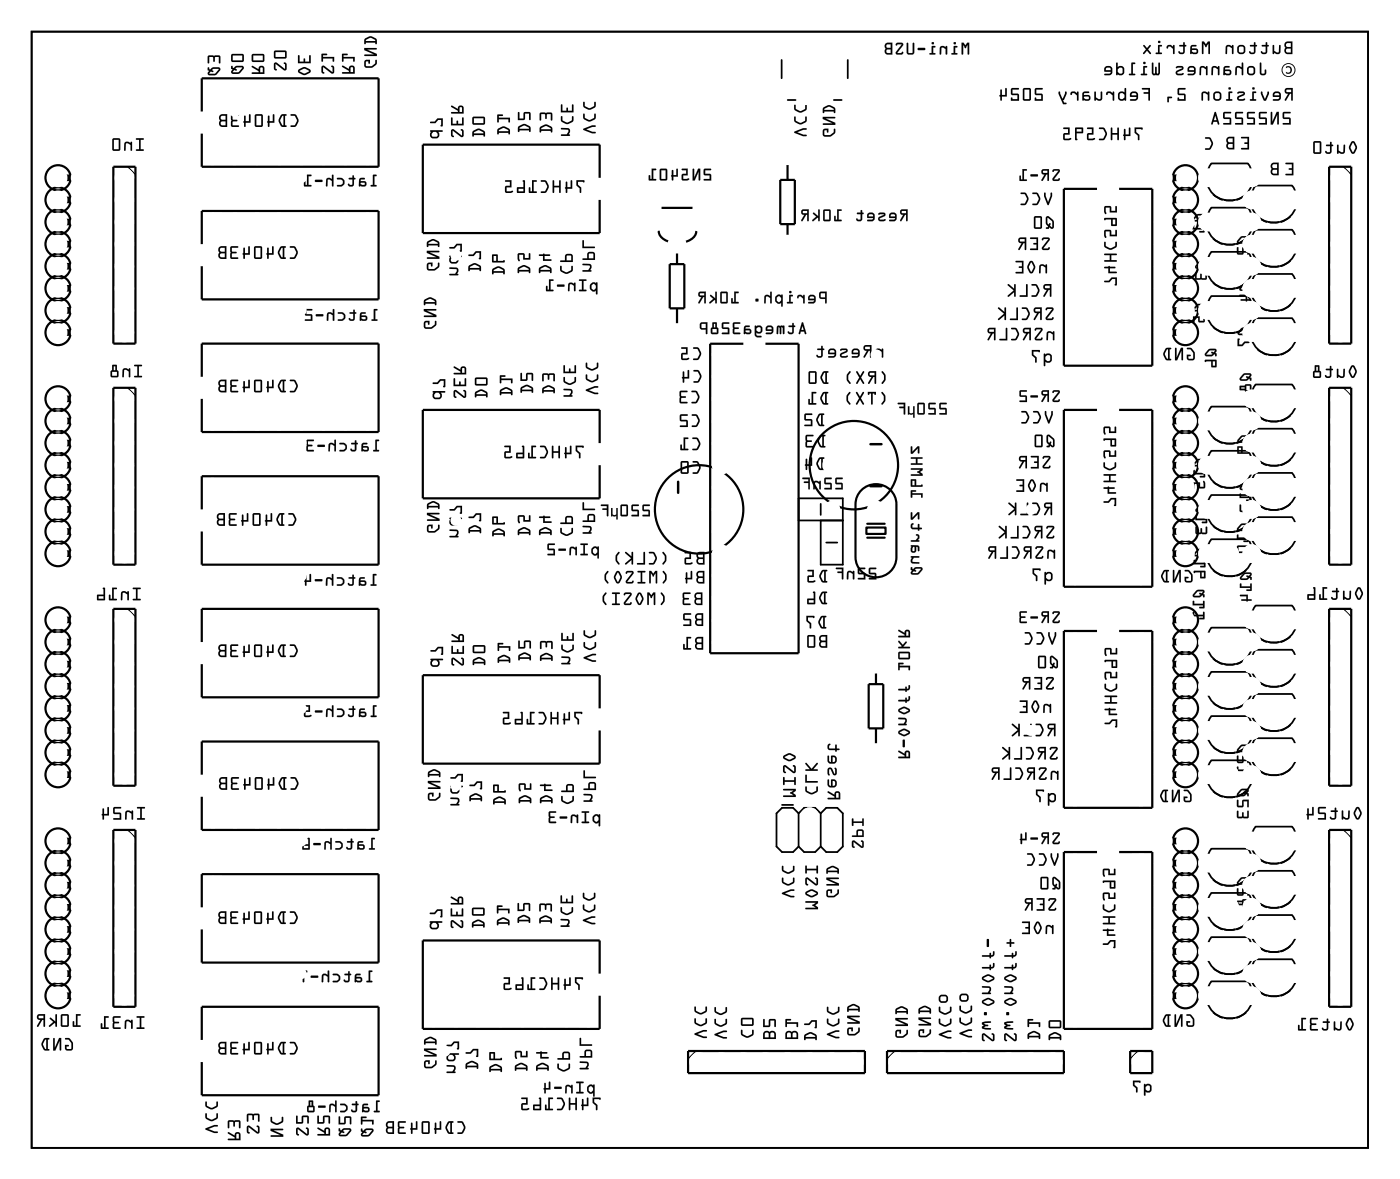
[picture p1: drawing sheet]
<svg xmlns="http://www.w3.org/2000/svg" width="161mm" height="135mm" viewBox="0 0 161 135" stroke-linecap="round" stroke-linejoin="round" font-family="sans-serif">
<g fill="none" stroke="#000" stroke-width=".2">
<path d="M3.6 3.6h153.6v128.3h-153.6zM89.8 6.9v2.1M90.5 11.5h.9M95.8 11.5h.9M97.4 6.9v2.1M139.4 37.6a2.93 2.93 0 0 0 2.5 .6M139.4 32.5a2.93 2.93 0 0 0 2.5 .6M139.4 27.4a2.93 2.93 0 0 0 2.5 .7M139.4 22.3a2.93 2.93 0 0 0 2.5 .7M140.7 38.2l.6 .1 .6-.1M140.7 33.1l.6 .1 .6-.1M140.7 28.1h.6h.6"/>
<path d="M140.7 23h.6h.6M142.1 38.2a2.67 2.67 0 0 0 1.3-4.2h-4.2a2.67 2.67 0 0 0 1.3 4.2M142.1 33.1a2.67 2.67 0 0 0 1.3-4.2h-4.2a2.67 2.67 0 0 0 1.3 4.2M142.1 28.1a2.67 2.67 0 0 0 1.3-4.2h-4.2a2.67 2.67 0 0 0 1.3 4.2M142.1 23a2.67 2.67 0 0 0 1.3-4.2h-4.2a2.67 2.67 0 0 0 1.3 4.2M143.2 37.6l-.6 .4-.7 .2M143.2 32.5l-.6 .4-.7 .2M143.2 27.4l-.6 .4-.7 .3M143.2 22.3l-.6 .4-.7 .3M144.5 35a2.93 2.93 0 0 0 2.5 .7M144.5 30a2.93 2.93 0 0 0 2.5 .6M144.5 24.9a2.93 2.93 0 0 0 2.5 .6"/>
<path d="M145.7 35.7h.7h.6M145.7 30.6l.7 .1 .6-.1M145.7 25.5l.7 .1 .6-.1M147.2 35.7a2.67 2.67 0 0 0 1.3-4.2h-4.2a2.67 2.67 0 0 0 1.3 4.2M147.2 30.6a2.67 2.67 0 0 0 1.3-4.2h-4.2a2.67 2.67 0 0 0 1.3 4.2M147.2 25.5a2.67 2.67 0 0 0 1.3-4.2h-4.2a2.67 2.67 0 0 0 1.3 4.2M148.3 35l-.6 .4-.7 .3M148.3 30l-.6 .4-.7 .2M148.3 24.9l-.6 .4-.7 .2M94.3 57.9v1.3M96.8 59.8h-5v-2.5h5v7.6h-2.5v-5.1M139.4 50.3a2.93 2.93 0 0 0 2.5 .6"/>
<path d="M139.4 55.4a2.93 2.93 0 0 0 2.5 .6M140.7 50.9l.6 .1 .6-.1M140.7 56l.6 .1 .6-.1M142.1 50.9a2.67 2.67 0 0 0 1.3-4.2h-4.2a2.67 2.67 0 0 0 1.3 4.2M142.1 56a2.67 2.67 0 0 0 1.3-4.2h-4.2a2.67 2.67 0 0 0 1.3 4.2M143.2 50.3l-.6 .4-.7 .2M143.2 55.4l-.6 .4-.7 .2M144.5 52.8a2.93 2.93 0 0 0 2.5 .7M144.5 57.9a2.93 2.93 0 0 0 2.5 .6M144.5 47.7a2.93 2.93 0 0 0 2.5 .7M144.5 40.1a2.93 2.93 0 0 0 2.5 .7M145.7 53.5h.7h.6"/>
<path d="M145.7 58.5l.7 .1 .6-.1M145.7 48.4h.7h.6M145.7 40.8h.7h.6M147.2 53.5a2.67 2.67 0 0 0 1.3-4.2h-4.2a2.67 2.67 0 0 0 1.3 4.2M147.2 58.5a2.67 2.67 0 0 0 1.3-4.2h-4.2a2.67 2.67 0 0 0 1.3 4.2M147.2 48.4a2.67 2.67 0 0 0 1.3-4.2h-4.2a2.67 2.67 0 0 0 1.3 4.2M147.2 40.8a2.67 2.67 0 0 0 1.3-4.2h-4.2a2.67 2.67 0 0 0 1.3 4.2M148.3 52.8l-.6 .4-.7 .3M148.3 57.9l-.6 .4-.7 .2M148.3 47.7l-.6 .4-.7 .3M148.3 40.1l-.6 .4-.7 .3M94.9 62.3h1.3"/>
<path d="M139.4 75.7a2.93 2.93 0 0 0 2.5 .6M139.4 60.4a2.93 2.93 0 0 0 2.5 .7M139.4 65.5a2.93 2.93 0 0 0 2.5 .7M140.7 76.3l.6 .1 .6-.1M140.7 61.1h.6h.6M140.7 66.2h.6h.6M142.1 76.3a2.67 2.67 0 0 0 1.3-4.2h-4.2a2.67 2.67 0 0 0 1.3 4.2M142.1 61.1a2.67 2.67 0 0 0 1.3-4.2h-4.2a2.67 2.67 0 0 0 1.3 4.2M142.1 66.2a2.67 2.67 0 0 0 1.3-4.2h-4.2a2.67 2.67 0 0 0 1.3 4.2M143.2 75.7l-.6 .4-.7 .2M143.2 60.4l-.6 .4-.7 .3M143.2 65.5l-.6 .4-.7 .3"/>
<path d="M144.5 73.1a2.93 2.93 0 0 0 2.5 .7M144.5 78.2a2.93 2.93 0 0 0 2.5 .7M144.5 63a2.93 2.93 0 0 0 2.5 .6M145.7 73.8h.7h.6M145.7 78.9h.7h.6M145.7 63.6l.7 .1 .6-.1M147.2 73.8a2.67 2.67 0 0 0 1.3-4.2h-4.2a2.67 2.67 0 0 0 1.3 4.2M147.2 78.9a2.67 2.67 0 0 0 1.3-4.2h-4.2a2.67 2.67 0 0 0 1.3 4.2M147.2 63.6a2.67 2.67 0 0 0 1.3-4.2h-4.2a2.67 2.67 0 0 0 1.3 4.2M148.3 73.1l-.6 .4-.7 .3M148.3 78.2l-.6 .4-.7 .3M148.3 63l-.6 .4-.7 .2"/>
<path d="M89.9 92.5h1.2M91.8 93.5v3.8M91.8 93.5l-.7-.7h-1.2l-.7 .7v3.8l.7 .6h1.2l.7-.6M91.8 93.5l.6-.7h1.3l.6 .7M91.8 97.3l.6 .6h1.3l.6-.6M94.3 93.5v3.8M94.3 93.5l.6-.7h1.3l.6 .7v3.8l-.6 .6h-1.3l-.6-.6M139.4 85.8a2.93 2.93 0 0 0 2.5 .7M139.4 90.9a2.93 2.93 0 0 0 2.5 .7M139.4 80.8a2.93 2.93 0 0 0 2.5 .6M140.7 86.5h.6h.6M140.7 91.6h.6h.6"/>
<path d="M140.7 81.4l.6 .1 .6-.1M142.1 86.5a2.67 2.67 0 0 0 1.3-4.2h-4.2a2.67 2.67 0 0 0 1.3 4.2M142.1 91.6a2.67 2.67 0 0 0 1.3-4.2h-4.2a2.67 2.67 0 0 0 1.3 4.2M142.1 81.4a2.67 2.67 0 0 0 1.3-4.2h-4.2a2.67 2.67 0 0 0 1.3 4.2M143.2 85.8l-.6 .4-.7 .3M143.2 90.9l-.6 .4-.7 .3M143.2 80.8l-.6 .4-.7 .2M144.5 98.5a2.93 2.93 0 0 0 2.5 .7M144.5 88.4a2.93 2.93 0 0 0 2.5 .6M144.5 83.3a2.93 2.93 0 0 0 2.5 .6M145.7 99.2h.7h.6M145.7 89l.7 .1 .6-.1"/>
<path d="M145.7 83.9l.7 .1 .6-.1M147.2 99.2a2.67 2.67 0 0 0 1.3-4.2h-4.2a2.67 2.67 0 0 0 1.3 4.2M147.2 89a2.67 2.67 0 0 0 1.3-4.2h-4.2a2.67 2.67 0 0 0 1.3 4.2M147.2 83.9a2.67 2.67 0 0 0 1.3-4.2h-4.2a2.67 2.67 0 0 0 1.3 4.2M148.3 98.5l-.6 .4-.7 .3M148.3 88.4l-.6 .4-.7 .2M148.3 83.3l-.6 .4-.7 .2M139.4 101.1a2.93 2.93 0 0 0 2.5 .6M139.4 106.2a2.93 2.93 0 0 0 2.5 .6M139.4 116.3a2.93 2.93 0 0 0 2.5 .7M139.4 111.2a2.93 2.93 0 0 0 2.5 .7M140.7 101.7l.6 .1 .6-.1"/>
<path d="M140.7 106.8l.6 .1 .6-.1M140.7 117h.6h.6M140.7 111.9h.6h.6M142.1 101.7a2.67 2.67 0 0 0 1.3-4.2h-4.2a2.67 2.67 0 0 0 1.3 4.2M142.1 106.8a2.67 2.67 0 0 0 1.3-4.2h-4.2a2.67 2.67 0 0 0 1.3 4.2M142.1 117a2.67 2.67 0 0 0 1.3-4.2h-4.2a2.67 2.67 0 0 0 1.3 4.2M142.1 111.9a2.67 2.67 0 0 0 1.3-4.2h-4.2a2.67 2.67 0 0 0 1.3 4.2M143.2 101.1l-.6 .4-.7 .2M143.2 106.2l-.6 .4-.7 .2M143.2 116.3l-.6 .4-.7 .3M143.2 111.2l-.6 .4-.7 .3M144.5 103.6a2.93 2.93 0 0 0 2.5 .7"/>
<path d="M144.5 108.7a2.93 2.93 0 0 0 2.5 .6M144.5 113.8a2.93 2.93 0 0 0 2.5 .6M145.7 104.3h.7h.6M145.7 109.3l.7 .1 .6-.1M145.7 114.4l.7 .1 .6-.1M147.2 104.3a2.67 2.67 0 0 0 1.3-4.2h-4.2a2.67 2.67 0 0 0 1.3 4.2M147.2 109.3a2.67 2.67 0 0 0 1.3-4.2h-4.2a2.67 2.67 0 0 0 1.3 4.2M147.2 114.4a2.67 2.67 0 0 0 1.3-4.2h-4.2a2.67 2.67 0 0 0 1.3 4.2M148.3 103.6l-.6 .4-.7 .3M148.3 108.7l-.6 .4-.7 .2M148.3 113.8l-.6 .4-.7 .2"/>
</g>
<g fill="#000">
<path d="M138.5 15.8h.6l.2 .5a.87 .87 0 0 1-.4 .9h-.4a.09 .09 0 0 1 0-.1 .09 .09 0 0 1 0-.1h.4l.3-.5-.3-.5-.4-.1zM142.6 15.7h.9v1.5h-.8a.09 .09 0 0 1-.1-.1 .09 .09 0 0 1 .1-.1h.6v-.5h-.2a.09 .09 0 0 1-.1-.1 .09 .09 0 0 1 .1 0h.2v-.5h-.6zM7.7 35.4h.5v.5h-.5zM7.7 32.9h.5v.5h-.5zM7.7 38h.5v.5h-.5zM7.7 30.3h.5v.5h-.5zM7.7 27.8h.5v.5h-.5zM7.7 25.3h.5v.5h-.5zM7.7 22.7h.5v.5h-.5zM7.7 20.2h.5v.5h-.5zM134.7 32.9h.5v.5h-.5zM134.7 35.4h.5v.5h-.5z"/>
<path d="M134.7 38h.5v.5h-.5zM134.7 30.3h.5v.5h-.5zM134.7 27.8h.5v.5h-.5zM134.7 25.3h.5v.5h-.5zM134.7 22.7h.5v.5h-.5zM134.7 20.2h.5v.5h-.5zM147.7 18.7h.9v1.4h-.8a.09 .09 0 0 1-.1 0 .09 .09 0 0 1 .1-.1h.6v-.5h-.2a.09 .09 0 0 1-.1-.1 .09 .09 0 0 1 .1-.1h.2v-.4h-.6zM7.7 58.3h.5v.5h-.5zM7.7 48.1h.5v.5h-.5zM7.7 50.7h.5v.5h-.5zM7.7 53.2h.5v.5h-.5zM7.7 55.7h.5v.5h-.5z"/>
<path d="M7.7 45.6h.5v.5h-.5zM134.7 53.2h.5v.5h-.5zM134.7 48.1h.5v.5h-.5zM134.7 58.3h.5v.5h-.5zM134.7 50.7h.5v.5h-.5zM134.7 55.7h.5v.5h-.5zM134.7 45.6h.5v.5h-.5zM7.7 73.5h.5v.5h-.5zM7.7 76.1h.5v.5h-.5zM7.7 78.6h.5v.5h-.5zM7.7 71h.5v.5h-.5zM7.7 60.8h.5v.5h-.5z"/>
<path d="M7.7 63.4h.5v.5h-.5zM134.7 78.6h.5v.5h-.5zM134.7 76.1h.5v.5h-.5zM134.7 73.5h.5v.5h-.5zM134.7 71h.5v.5h-.5zM134.7 63.4h.5v.5h-.5zM134.7 60.8h.5v.5h-.5zM7.7 98.9h.5v.5h-.5zM7.7 96.4h.5v.5h-.5zM7.7 83.7h.5v.5h-.5zM7.7 86.2h.5v.5h-.5zM7.7 88.8h.5v.5h-.5z"/>
<path d="M7.7 81.1h.5v.5h-.5zM134.7 98.9h.5v.5h-.5zM134.7 96.4h.5v.5h-.5zM134.7 83.7h.5v.5h-.5zM134.7 81.1h.5v.5h-.5zM134.7 88.8h.5v.5h-.5zM134.7 86.2h.5v.5h-.5zM7.7 109.1h.5v.5h-.5zM7.7 101.5h.5v.5h-.5zM7.7 104h.5v.5h-.5zM7.7 111.6h.5v.5h-.5zM7.7 114.2h.5v.5h-.5z"/>
<path d="M7.7 106.5h.5v.5h-.5zM134.7 111.6h.5v.5h-.5zM134.7 114.2h.5v.5h-.5zM134.7 109.1h.5v.5h-.5zM134.7 104h.5v.5h-.5zM134.7 106.5h.5v.5h-.5zM134.7 101.5h.5v.5h-.5z"/>
<path d="M15.6 15.9l.1 .2h.3v1l-.3 .1-.1 .1h.9v-.1l-.3-.1v-1h.3v-.2zM15.6 15.9h.8l.1 .1v.1h-.3v1l.3 .1v.1h-.8a.1 .1 0 0 1-.1-.1 .1 .1 0 0 1 .1-.1h.3v-1h-.3zM14.4 16.4l-.1 .1v.8h.1l.1-.7 .1-.1 .4 .2v.6h.2v-1h-.2v.1l-.3-.1zM14.4 16.4l.3-.1 .3 .1v-.1h.2v.9a.1 .1 0 0 1-.1 .1 .1 .1 0 0 1-.1-.1v-.5l-.4-.2-.1 .1-.1 .7h-.1v-.8zM13 15.9l-.1 1.3 .2 .1h.6l.1-.2v-1.1l-.2-.1zM13 15.9h.6l.2 .1v1.1l-.1 .2h-.6l-.2-.1zM13.1 16.1h.5v1h-.5zM13.1 16.1v1h.5v-1z"/>
<path d="M15.6 15.9l.1 .2h.3v1h-.3a.09 .09 0 0 0-.1 .1 .09 .09 0 0 0 .1 .1h.7a.09 .09 0 0 0 .1-.1 .09 .09 0 0 0-.1-.1h-.2v-1h.2a.09 .09 0 0 0 .1-.1 .09 .09 0 0 0-.1-.1zM14.4 16.4l-.1 .1v.7a.09 .09 0 0 0 0 .1 .09 .09 0 0 0 .1-.1l.1-.6 .1-.1 .4 .2v.5a.09 .09 0 0 0 .1 .1 .09 .09 0 0 0 .1-.1v-.8a.09 .09 0 0 0-.1-.1 .09 .09 0 0 0-.1 .1l-.3-.1zM13 15.9l-.1 1.3 .2 .1h.6l.1-.2v-1.1l-.2-.1zM13.1 16.1h.5v1h-.5z"/>
<path d="M23.9 7.8v.3h.1l-.1 .3v.2a1.02 1.02 0 0 0 1.4-.6v-.1l-.1-.2h-.7l-.3 .3-.2-.1v-.1zM24.4 8l.2-.1 .5 .1-.4 .5h-.6l.1-.3 .2 .1a.12 .12 0 0 0 .1-.2 .12 .12 0 0 0-.1 0zM23.9 6.4v.8a.1 .1 0 0 0 0 .1 .1 .1 0 0 0 .1-.1v-.7l.5 .1v.4a.1 .1 0 0 0 .1 .1 .1 .1 0 0 0 .1-.1v-.4l.4-.1v.7a.1 .1 0 0 0 .1 .1 .1 .1 0 0 0 .1-.1v-.7l-.1-.1z"/>
<path d="M23.9 7.8v.3h.1l-.1 .3v.2a1 1 0 0 0 .9 0l.5-.6v-.2l-.8-.1-.3 .3-.2-.1v-.1zM23.9 7.8h.1v.1l.2 .1 .3-.3h.6l.2 .2v.2l-.5 .5-.7 .1a.23 .23 0 0 1-.2-.2 .23 .23 0 0 1 0-.2l.1-.2h-.1zM24.4 8l.2-.1 .5 .1-.4 .5h-.6l.1-.3 .3 .1v-.1l-.2-.1zM24.4 8v.1l.1 .1v.1l-.3-.1-.1 .3h.6l.4-.5-.5-.1zM23.9 6.4v.8a.09 .09 0 0 0 0 .1 .09 .09 0 0 0 .1-.1v-.7l.5 .1v.4a.09 .09 0 0 0 .1 .1 .09 .09 0 0 0 .1-.1v-.4l.4-.1v.7a.09 .09 0 0 0 .1 .1 .09 .09 0 0 0 .1-.1v-.7l-.1-.1zM23.9 6.4h1.3l.1 .1v.7h-.2v-.7l-.4 .1v.5h-.1h-.1v-.5l-.5-.1v.7l-.1 .1z"/>
<path d="M26.6 7.6l-.1 .3 .2 .1-.1 .2v.2a1.02 1.02 0 0 0 1.4-.5v-.2l-.1-.1h-.7l-.3 .2h-.2v-.2zM27.1 7.8l.2-.1 .5 .1-.4 .5h-.6l.1-.3 .2 .1a.12 .12 0 0 0 .1-.1 .12 .12 0 0 0-.2-.1zM26.6 6.2l-.1 .7 .2 .2h1.1l.2-.1v-.6l-.1-.2zM26.7 6.4h1.1v.5h-1.1z"/>
<path d="M26.6 7.6l-.1 .3 .2 .1-.1 .2v.2a1 1 0 0 0 .9 .1l.5-.6v-.3h-.8l-.3 .2h-.2v-.2zM26.6 7.6h.1v.2h.2l.3-.2h.6l.2 .1v.2l-.5 .6h-.7a.23 .23 0 0 1-.2-.1 .23 .23 0 0 1 0-.3l.1-.1-.2-.1zM27.1 7.8l.2-.1 .5 .1-.4 .5h-.6l.1-.3 .3 .1v-.1l-.2-.1zM27.1 7.8l-.1 .1 .2 .1v.1l-.3-.1-.1 .3h.6l.4-.5-.5-.1zM26.6 6.2v.7l.1 .2h1.1l.2-.1v-.6l-.1-.2zM26.6 6.2h1.3l.1 .2v.6l-.2 .1h-1.1l-.2-.2zM26.7 6.4h1.1v.5h-1.1zM26.7 6.4v.5h1.1v-.5z"/>
<path d="M28.9 7.6l.1 .1 .7 .5v.1h-.7a.1 .1 0 0 0-.1 .1 .1 .1 0 0 0 .1 .1h1.4v-.7a.34 .34 0 0 0-.4-.2 .34 .34 0 0 0-.3 .4l-.6-.4zM29.9 7.8h.3v.5h-.3zM29 6.2l-.1 .7 .1 .2h1.2l.2-.1v-.6l-.1-.2zM29.1 6.4h1.1v.5h-1.1z"/>
<path d="M28.9 7.6l.1 .1 .7 .5v.1h-.7a.09 .09 0 0 0-.1 .1 .09 .09 0 0 0 .1 .1h1.4v-.7a.36 .36 0 0 0-.6-.2l-.1 .4-.6-.4zM28.9 7.6h.2l.6 .4a.34 .34 0 0 1 .3-.5 .34 .34 0 0 1 .4 .3v.7h-1.4a.1 .1 0 0 1-.1-.1 .1 .1 0 0 1 .1-.1h.7v-.1l-.7-.5zM29.9 7.8h.3v.5h-.3zM29.9 7.8v.5h.3v-.5zM29 6.2l-.1 .7 .1 .2h1.2l.2-.1v-.6l-.1-.2zM29 6.2h1.3l.1 .2v.6l-.2 .1h-1.2l-.1-.2zM29.1 6.4h1.1v.5h-1.1zM29.1 6.4v.5h1.1v-.5z"/>
<path d="M31.5 7.2v.7l.2 .2a.13 .13 0 0 0 .1-.1 .13 .13 0 0 0-.1-.2v-.4l.9 .7h.2l.1-.1v-.6v-.2h-.2a.14 .14 0 0 0-.1 .1 .14 .14 0 0 0 .2 .1l-.1 .5-.9-.7zM31.5 5.9v.6l.1 .2h1.2l.1-.1v-.6l-.1-.2zM31.7 6h1.1v.5h-1.1z"/>
<path d="M31.5 7.2v.7l.2 .2a.13 .13 0 0 0 .1-.1 .13 .13 0 0 0-.1-.2v-.4l.9 .7h.2l.1-.1v-.6v-.2h-.2a.11 .11 0 0 0-.1 .1 .11 .11 0 0 0 .1 .1v.5l-.9-.7zM31.5 7.2h.3l.9 .7v-.5a.1 .1 0 0 1-.1-.1 .1 .1 0 0 1 .1-.1l.2 .1v.7l-.3 .1-.9-.7v.5a.1 .1 0 0 1 .1 .1 .1 .1 0 0 1-.1 .1l-.2-.2zM31.5 5.9v.6l.1 .2h1.2l.1-.1v-.6l-.1-.2zM31.5 5.9l1.3-.1 .1 .2v.6l-.1 .1h-1.2l-.1-.2zM31.7 6h1.1v.5h-1.1zM31.7 6v.5h1.1v-.5z"/>
<path d="M33.4 13.1v.2h.5l.2 .6-.2 .5h-.4a.09 .09 0 0 0-.1 .1 .09 .09 0 0 0 .1 .1l.5-.1a.92 .92 0 0 0 .3-.8l-.3-.5zM33.4 13.1l.6 .1 .3 .7-.3 .6-.1 .1h-.4a.1 .1 0 0 1-.1-.1 .1 .1 0 0 1 .1-.1h.4l.2-.5-.2-.6h-.5zM32.3 13.2l-.3 .6v.2l.3 .5 .5 .1a.09 .09 0 0 0 .1-.1 .09 .09 0 0 0-.1-.1v-1.1a.09 .09 0 0 0 .1-.1 .09 .09 0 0 0-.1-.1h-.4zM32.3 13.2l.2-.1 .4 .1v.1h-.1v1.1h.1v.2l-.6-.1-.3-.5v-.2zM32.4 13.3h.2v1.1l-.2-.1-.2-.4zM32.4 13.3l-.2 .6 .2 .4 .2 .1v-1.1zM30.8 13.3v.6a.09 .09 0 0 0-.1 .1 .09 .09 0 0 0 .1 .1v.4l.1 .1 .1-.1v-.4h.5v-1l-.2 .1v.7h-.3v-.6zM30.8 13.3h.2v.6h.3v-.7l.1-.1 .1 .1v.9h-.5v.4a.1 .1 0 0 1-.1 .1 .1 .1 0 0 1-.1-.1v-.4l-.1-.1 .1-.1zM29.3 13.2v1.3l.2 .1h.6l.1-.2v-1.2l-.2-.1zM29.3 13.2l.7-.1 .2 .1v1.2l-.1 .2h-.6l-.2-.1zM29.5 13.3h.5v1.1h-.5zM29.5 13.3v1.1h.5v-1.1zM28.1 13.3l-.1 .6-.1 .1 .1 .1v.4l.1 .1 .1-.1v-.4h.6v-.9l-.1-.1-.1 .1v.7h-.4v-.6zM28.1 13.3h.1v.6h.4v-.7l.1-.1 .1 .1v.9h-.6v.4a.1 .1 0 0 1-.1 .1 .1 .1 0 0 1-.1-.1v-.4l-.1-.1 .1-.1zM26.6 13.2l-.1 1.3 .2 .1h.7a.09 .09 0 0 0 .1-.1 .09 .09 0 0 0-.1-.1h-.7l.1-.4 .4-.1h.1l-.1-.1-.5-.1v-.4h.7a.09 .09 0 0 0 .1-.1 .09 .09 0 0 0-.1-.1zM26.6 13.2l.8-.1v.2h-.7l.1 .4 .4 .1a.1 .1 0 0 1 .1 .1 .1 .1 0 0 1-.1 0l-.4 .1-.1 .4h.7v.2l-.8-.1zM25.3 13.2l-.1 .4 .1 .3a.43 .43 0 0 0-.1 .4 .43 .43 0 0 0 .3 .3h.6v-1.5h-.6zM25.3 13.2l.2-.1h.6v1.5h-.6a.42 .42 0 0 1-.3-.3 .42 .42 0 0 1 .1-.4l-.1-.3zM25.4 14l.5-.1v.5l-.5-.1zM25.4 14v.3l.5 .1v-.5zM25.4 13.4l.5-.1v.5l-.5-.1zM25.4 13.4v.3l.5 .1v-.5z"/>
<path d="M33.4 13.1v.2h.5l.2 .6-.2 .5h-.4a.1 .1 0 0 0-.1 .1 .1 .1 0 0 0 .1 .1 .65 .65 0 0 0 .8-.6v-.3l-.3-.5-.2-.1zM32.3 13.2a.87 .87 0 0 0 0 1.3l.1 .1h.4a.1 .1 0 0 0 .1-.1 .1 .1 0 0 0-.1-.1v-1.1a.1 .1 0 0 0 .1-.1 .1 .1 0 0 0-.1-.1h-.4zM32.4 13.3h.2v1.1l-.2-.1-.2-.4zM30.8 13.3v.6a.1 .1 0 0 0-.1 .1 .1 .1 0 0 0 .1 .1v.4a.1 .1 0 0 0 .1 .1 .1 .1 0 0 0 .1-.1v-.4h.5v-.9a.1 .1 0 0 0-.1-.1 .1 .1 0 0 0-.1 .1v.7h-.3v-.6zM29.3 13.2v1.3l.2 .1h.6l.1-.2v-1.2l-.2-.1zM29.5 13.3h.5v1.1h-.5zM28.1 13.3l-.1 .6a.1 .1 0 0 0-.1 .1 .1 .1 0 0 0 .1 .1v.4a.1 .1 0 0 0 .1 .1 .1 .1 0 0 0 .1-.1v-.4h.6v-.9a.1 .1 0 0 0-.1-.1 .1 .1 0 0 0-.1 .1v.7h-.4v-.6zM26.6 13.2l-.1 1.3 .2 .1h.7a.1 .1 0 0 0 .1-.1 .1 .1 0 0 0-.1-.1h-.7l.1-.4 .4-.1a.1 .1 0 0 0 .1 0 .1 .1 0 0 0-.1-.1l-.4-.1-.1-.4h.7a.1 .1 0 0 0 .1-.1 .1 .1 0 0 0-.1-.1zM25.3 13.2l-.1 .4 .1 .3-.1 .3a.39 .39 0 0 0 .3 .4h.6v-1.5h-.6zM25.4 14l.5-.1v.5l-.5-.1zM25.4 13.4l.5-.1v.5l-.5-.1z"/>
<path d="M34.3 8l-.1 .2 .1 .2 .6 .2h.2l.5-.2a.25 .25 0 0 0 0-.5l-.6-.2zM34.4 8.1l.6-.2 .5 .3-.5 .2zM34.3 6.4l-.1 .9h1.5v-.9a.1 .1 0 0 0-.1-.1 .1 .1 0 0 0-.1 .1v.7h-.4v-.3a.1 .1 0 0 0-.1-.1 .1 .1 0 0 0-.1 .1v.3h-.5v-.7z"/>
<path d="M34.3 8l-.1 .2 .1 .2 .6 .2h.3l.5-.4-.1-.2-.5-.3h-.3zM34.3 8l.5-.3h.3l.5 .3 .1 .2-.5 .4h-.3l-.6-.2-.1-.2zM34.4 8.1l.6-.2 .5 .3-.5 .2zM34.4 8.1l.6 .3 .5-.2-.5-.3zM34.3 6.4l-.1 .9h1.5v-.9a.09 .09 0 0 0-.1-.1 .09 .09 0 0 0-.1 .1v.7h-.4v-.3l-.1-.1-.1 .1v.3h-.5v-.7zM34.3 6.4h.1v.7h.5v-.3a.1 .1 0 0 1 .1-.1 .1 .1 0 0 1 .1 .1v.3h.4v-.7h.2v.9h-1.5z"/>
<path d="M37 7.6l-.1 .7 .3 .2a.13 .13 0 0 0 .1-.2 .13 .13 0 0 0-.2-.1v-.5l1 .7 .2 .1 .1-.2v-.5l-.1-.2-.2-.1a.14 .14 0 0 0 0 .2 .14 .14 0 0 0 .1 .1v.5l-1-.8zM37 6.2l-.1 .8a.1 .1 0 0 0 .1 .1 .1 .1 0 0 0 .1-.1v-.3h1.1v.3a.1 .1 0 0 0 .1 .1 .1 .1 0 0 0 .1-.1v-.5h-1.3v-.1h.4a.1 .1 0 0 0 .1-.1 .1 .1 0 0 0-.1-.1z"/>
<path d="M37 7.6l-.1 .7 .3 .2a.13 .13 0 0 0 .1-.2 .13 .13 0 0 0-.2-.1v-.5l1 .7 .2 .1 .1-.2v-.5l-.1-.2-.2-.1a.11 .11 0 0 0 0 .2 .11 .11 0 0 0 .1 0v.6l-.9-.7zM37 7.6h.3l.9 .7-.1-.6a.1 .1 0 0 1 0-.1 .1 .1 0 0 1 0-.1l.3 .2-.1 .7h-.2l-1-.7 .1 .6a.1 .1 0 0 1 .1 .1 .1 .1 0 0 1-.1 .1l-.3-.2zM37 6.2l-.1 .8a.09 .09 0 0 0 .1 .1 .09 .09 0 0 0 .1-.1v-.3h1.1v.3a.09 .09 0 0 0 .1 .1 .09 .09 0 0 0 .1-.1v-.5h-1.3v-.2h.4a.09 .09 0 0 0 .1 0 .09 .09 0 0 0-.1-.1zM37 6.2h.6l-.1 .1-.4 .1v.1h1.3v.5h-.2v-.3h-1.1v.3l-.1 .1z"/>
<path d="M39.3 7.6v.1l.8 .4v.2h-.7a.1 .1 0 0 0-.1 .1 .1 .1 0 0 0 .1 .1h1.4v-.7a.34 .34 0 0 0-.4-.3 .34 .34 0 0 0-.3 .4l-.7-.4zM40.3 7.7l.3 .1v.5h-.3zM39.3 6.2v.8a.1 .1 0 0 0 .1 .1 .1 .1 0 0 0 .1-.1v-.3h1.1v.3a.1 .1 0 0 0 .1 .1 .1 .1 0 0 0 .1-.1v-.5h-1.3v-.1h.4a.1 .1 0 0 0 .1-.1 .1 .1 0 0 0-.1-.1z"/>
<path d="M39.3 7.6v.1l.8 .4v.2h-.7a.09 .09 0 0 0-.1 .1 .09 .09 0 0 0 .1 .1h1.4v-.7a.36 .36 0 0 0-.6-.2l-.1 .3-.7-.4zM39.3 7.6l.1-.1 .7 .4a.34 .34 0 0 1 .3-.4 .34 .34 0 0 1 .4 .3v.7h-1.4a.1 .1 0 0 1-.1-.1 .1 .1 0 0 1 .1-.1h.7v-.2l-.8-.4zM40.3 7.7l.3 .1v.5h-.3zM40.3 7.7v.6h.3v-.5zM39.3 6.2v.8a.09 .09 0 0 0 .1 .1 .09 .09 0 0 0 .1-.1v-.3h1.1v.3a.09 .09 0 0 0 .1 .1 .09 .09 0 0 0 .1-.1v-.5h-1.3v-.2h.4a.09 .09 0 0 0 .1 0 .09 .09 0 0 0-.1-.1zM39.3 6.2h.7l-.1 .1-.4 .1v.1h1.3v.5h-.2v-.3h-1.1v.3l-.2 .1z"/>
<path d="M41.9 6.9l-.1 .2 .1 .5 .2 .2a.98 .98 0 0 0 1.2-.6v-.2a.09 .09 0 0 0-.1-.1 .09 .09 0 0 0-.1 .1v.3l-.4 .3h-.6v-.5h.2v.1a.09 .09 0 0 0 .1 .1 .09 .09 0 0 0 .1-.1v-.3zM41.8 5.5v.3l1.2 .5h-1.1a.09 .09 0 0 0-.1 0 .09 .09 0 0 0 .1 .1h1.4v-.2l-1.1-.5h1a.09 .09 0 0 0 .1-.1 .09 .09 0 0 0-.1-.1zM41.9 4.4l-.1 .6a.09 .09 0 0 0 .1 .1 .09 .09 0 0 0 .1-.1v-.1h1.1v.1a.09 .09 0 0 0 .1 .1 .09 .09 0 0 0 .1-.1v-.5a.86 .86 0 0 0-1.3-.1zM42 4.6l.6-.3 .5 .3v.1h-1.1z"/>
<path d="M41.9 6.9l-.1 .2 .1 .5 .2 .2a1 1 0 0 0 1.1-.3l.1-.3-.1-.3h-.1v.4l-.5 .3h-.5l-.1-.1 .1-.4h.2v.2h.2v-.4zM41.9 6.9h.6v.4h-.2v-.2h-.3v.4l.1 .1h.7l.3-.3v-.3a.1 .1 0 0 1 .1-.1 .1 .1 0 0 1 .1 .1v.4l-.4 .3-.8 .1-.2-.2-.1-.5zM41.8 5.5v.3l1.2 .5h-1.1v.1h1.4v-.2l-1.1-.5h1l.1-.1-.1-.1zM41.8 5.5h1.4l.1 .1-.1 .1h-1l1.1 .5v.2h-1.4a.1 .1 0 0 1-.1-.1 .1 .1 0 0 1 .1 0h1.1l-1.2-.5zM41.9 4.4l-.1 .6a.09 .09 0 0 0 .1 .1 .09 .09 0 0 0 .1-.1v-.1h1.1v.1a.09 .09 0 0 0 .1 .1 .09 .09 0 0 0 .1-.1v-.5l-.5-.3h-.3zM41.9 4.4l.6-.2h.3l.5 .3v.5l-.2 .1v-.2h-1.1v.2h-.1l-.1-.5zM42 4.6l.6-.3 .5 .3v.1h-1.1zM42 4.6v.1h1.1v-.1l-.5-.3z"/>
<path d="M49.4 15v.1l.1 .1-.1 .2 .1 .4 .2 .1h.5a.45 .45 0 0 0 .3-.6l-.1-.1h.4a.1 .1 0 0 0 .1-.1 .1 .1 0 0 0-.1-.1zM49.8 15.2h.3l.2 .2-.1 .3h-.5l-.1-.3zM49.4 14l.1 .2h.5l.3-.4h.4l-.1 .7h.3v-.9h-.6l-.4 .4z"/>
<path d="M49.4 15v.1l.1 .1-.1 .2v.3l.3 .2h.6l.2-.3-.2-.4h.5l.1-.1-.1-.1zM49.4 15h1.4l.1 .1-.1 .1h-.4l.1 .4-.2 .3h-.6l-.3-.3v-.2l.1-.2-.1-.1zM49.8 15.2h.3l.2 .2-.1 .3h-.5l-.1-.3zM49.8 15.2l-.2 .2 .1 .3h.5l.1-.3-.2-.2zM49.4 14l.1 .2h.5l.3-.4h.4l-.1 .7h.3v-.9h-.6l-.4 .4zM49.4 14h.5l.4-.4h.6v.9h-.3l.1-.7h-.4l-.3 .4h-.5z"/>
<path d="M51.9 14.9l-.1 .7 .3 .2a.13 .13 0 0 0 0-.2 .13 .13 0 0 0-.1-.1v-.5l.9 .7h.3l.1-.1v-.5l-.1-.2-.2-.1a.13 .13 0 0 0 0 .2 .13 .13 0 0 0 .1 .1v.5l-1-.8zM51.8 13.5v.9h1.5v-.8a.09 .09 0 0 0-.1-.1 .09 .09 0 0 0-.1 .1v.6h-.5v-.3a.09 .09 0 0 0-.1-.1 .09 .09 0 0 0 0 .1v.3h-.5v-.7zM51.8 12.2l.1 .1 .7 .4v.2h-.7a.09 .09 0 0 0-.1 .1 .09 .09 0 0 0 .1 .1h1.4v-.7a.34 .34 0 0 0-.4-.3 .34 .34 0 0 0-.3 .4l-.6-.4zM52.8 12.3l.3 .1v.5h-.3z"/>
<path d="M51.9 14.9l-.1 .7 .3 .2a.09 .09 0 0 0 .1-.1 .09 .09 0 0 0-.1-.1l-.1-.1v-.5l.9 .7h.2l.2-.1v-.6l-.2-.2-.2 .1 .2 .2v.5l-.9-.7zM51.9 14.9h.3l.9 .7-.1-.6a.1 .1 0 0 1-.1-.1 .1 .1 0 0 1 .1-.1l.2 .1 .1 .2v.5l-.2 .2-1.1-.8v.5l.2 .2-.1 .1-.2-.1-.1-.2zM51.8 13.5v.9h1.5l-.1-.9-.1 .1v.6h-.5v-.3l-.1-.1v.1v.3h-.5v-.7zM51.8 13.5h.2v.7h.5v-.3a.1 .1 0 0 1 0-.1 .1 .1 0 0 1 .1 .1v.3h.5v-.6a.1 .1 0 0 1 .1-.1 .1 .1 0 0 1 .1 .1v.8h-1.5zM51.8 12.2l.1 .1 .7 .4v.2h-.7l-.1 .1 .1 .1h1.4v-.7a.35 .35 0 0 0-.6-.2l-.1 .3-.6-.4zM51.8 12.1h.2l.6 .4a.34 .34 0 0 1 .3-.4 .34 .34 0 0 1 .4 .3v.7h-1.4l-.1-.1 .1-.1h.7v-.2l-.7-.4zM52.8 12.3l.3 .1v.5h-.3zM52.8 12.3v.6h.3v-.5z"/>
<path d="M54.4 15l-.1 .2v.4a.1 .1 0 0 0 .1 .1 .1 .1 0 0 0 .1-.1v-.1h1v.1a.1 .1 0 0 0 .1 .1 .1 .1 0 0 0 .1-.1v-.5a.87 .87 0 0 0-1.3-.1zM54.5 15.2l.5-.2 .5 .2v.1h-1zM54.3 13.5v.6l.1 .2h1.1l.2-.1v-.6l-.1-.2zM54.5 13.6h1v.5h-1z"/>
<path d="M54.4 15l-.1 .2v.4a.09 .09 0 0 0 .1 .1 .09 .09 0 0 0 .1-.1v-.1h1l.1 .2h.1v-.5l-.1-.2-.6-.2zM54.4 15l.5-.2h.3l.5 .3v.5l-.1 .1-.1-.2h-1l-.1 .2h-.1v-.4zM54.5 15.2l.5-.2 .5 .2v.1h-1zM54.5 15.2v.1h1v-.1l-.5-.2zM54.3 13.5v.6l.1 .2h1.1l.2-.1v-.6l-.1-.2zM54.3 13.5l1.3-.1 .1 .2v.6l-.2 .1h-1.1l-.1-.2zM54.5 13.6h1v.5h-1zM54.5 13.6v.5h1v-.5z"/>
<path d="M57.2 14.8l-.1 .1v.5a.1 .1 0 0 0 .1 .1 .1 .1 0 0 0 .1-.1v-.1h1.1v.1a.1 .1 0 0 0 .1 .1 .1 .1 0 0 0 .1-.1v-.5a.87 .87 0 0 0-1.3-.2zM57.3 15l.6-.3 .5 .2v.2h-1.1zM57.2 13.2l-.1 .8a.1 .1 0 0 0 .1 .1 .1 .1 0 0 0 .1-.1v-.3h1.1v.3a.1 .1 0 0 0 .1 .1 .1 .1 0 0 0 .1-.1v-.5h-1.3v-.2h.4a.1 .1 0 0 0 .1-.1 .1 .1 0 0 0-.1-.1z"/>
<path d="M57.2 14.8l-.1 .1v.5a.09 .09 0 0 0 .1 .1 .09 .09 0 0 0 .1-.1v-.1h1.1v.1h.1l.1-.5-.2-.1-.5-.3zM57.2 14.8l.6-.3 .3 .1 .5 .3v.5h-.2v-.1h-1.1v.1h-.1l-.1-.4zM57.3 15l.6-.3 .5 .2v.2h-1.1zM57.3 15v.1h1.1v-.2l-.5-.2zM57.2 13.2l-.1 .8a.09 .09 0 0 0 .1 .1 .09 .09 0 0 0 .1-.1v-.3h1.1v.3a.09 .09 0 0 0 .1 .1 .09 .09 0 0 0 .1-.1v-.5h-1.3v-.2h.4a.09 .09 0 0 0 .1-.1 .09 .09 0 0 0-.1-.1zM57.2 13.2h.6l-.1 .1h-.4v.2h1.3v.5h-.2v-.3h-1.1v.3l-.1 .1z"/>
<path d="M59.6 14.5l-.1 .1v.5a.1 .1 0 0 0 .1 .1 .1 .1 0 0 0 .1-.1v-.1h1.1v.1a.1 .1 0 0 0 .1 .1 .1 .1 0 0 0 .1-.1l-.1-.5a.87 .87 0 0 0-1.2-.1zM59.7 14.7l.5-.3 .5 .2 .1 .2h-1.1zM59.5 12.9v.9l.8-.1v-.6h.5v.6a.1 .1 0 0 0 .1 .1 .1 .1 0 0 0 .1-.1v-.6l-.1-.2h-.7l-.1 .7h-.4v-.7z"/>
<path d="M59.6 14.5l-.1 .1v.5a.09 .09 0 0 0 .1 .1 .09 .09 0 0 0 .1-.1v-.1h1.1v.1l.1 .1 .1-.6-.2-.1-.6-.3zM59.6 14.5l.5-.3 .3 .1 .5 .3 .1 .5h-.2v-.1h-1.1v.1l-.1 .1-.1-.5zM59.7 14.7l.5-.3 .5 .2 .1 .2h-1.1zM59.7 14.7v.1h1.1l-.1-.2-.5-.2zM59.5 12.9v.9l.8-.1v-.6h.5v.6a.09 .09 0 0 0 .1 .1 .09 .09 0 0 0 .1-.1v-.6l-.1-.2h-.7l-.1 .7h-.4v-.7zM59.5 12.9h.2v.7h.4l.1-.7h.7l.1 .2v.6h-.2v-.6h-.5v.6l-.8 .1z"/>
<path d="M62.1 14.6l-.1 .1v.4a.1 .1 0 0 0 .1 .1 .1 .1 0 0 0 .1-.1v-.1h1.1v.1a.1 .1 0 0 0 .1 .1 .1 .1 0 0 0 .1-.1l-.1-.5a.87 .87 0 0 0-1.2-.1zM62.2 14.7l.5-.2 .5 .2 .1 .2h-1.1zM62.1 13l-.1 .8a.1 .1 0 0 0 .1 .1 .1 .1 0 0 0 .1-.1v-.7h.4v.5a.1 .1 0 0 0 .1 .1 .1 .1 0 0 0 .1-.1l.1-.5h.4v.7a.1 .1 0 0 0 .1 .1 .1 .1 0 0 0 .1-.1v-.7l-.1-.2z"/>
<path d="M62.1 14.6l-.1 .1v.4a.09 .09 0 0 0 .1 .1 .09 .09 0 0 0 .1-.1v-.1h1.1v.2h.1l.1-.5-.2-.2-.6-.2zM62.1 14.6l.5-.3h.3l.5 .3 .1 .6h-.2v-.2h-1.1v.2h-.1l-.1-.4zM62.2 14.7l.5-.2 .5 .2 .1 .2h-1.1zM62.2 14.7v.2h1.1l-.1-.2-.5-.2zM62.1 13l-.1 .8a.09 .09 0 0 0 .1 .1 .09 .09 0 0 0 .1-.1v-.7h.4v.5a.1 .1 0 0 0 .1 .1 .1 .1 0 0 0 .1-.1l.1-.5h.4v.7a.09 .09 0 0 0 .1 .1 .09 .09 0 0 0 .1-.1v-.7l-.1-.2zM62.1 13l1.3-.1 .1 .2v.7h-.2v-.7h-.4l-.1 .5-.1 .1-.1-.1v-.5h-.4v.7l-.1 .1z"/>
<path d="M64.5 14.7v.2h.7l.1 .1-.2 .4h-.6a.09 .09 0 0 0-.1 .1 .09 .09 0 0 0 .1 .1h.9a.09 .09 0 0 0 .1-.1 .09 .09 0 0 0-.1-.1h-.1a.4 .4 0 0 0 .2-.4 .4 .4 0 0 0-.3-.3zM64.5 13.4h-.1a.64 .64 0 0 0 .7 .9l.3-.1 .4-.2 .1-.6a.09 .09 0 0 0-.1-.1 .09 .09 0 0 0-.1 .1v.4l-.5 .3-.6-.3v-.4zM64.5 12l-.1 .9h1.5v-.8a.09 .09 0 0 0-.1-.1 .09 .09 0 0 0-.1 .1v.6h-.4v-.3a.09 .09 0 0 0-.1 0 .09 .09 0 0 0-.1 0v.3h-.5v-.7z"/>
<path d="M64.5 14.7v.2h.7l.1 .1-.2 .4h-.6v.2h.9a.09 .09 0 0 0 .1-.1 .09 .09 0 0 0-.1-.1h-.1l.2-.3-.1-.3-.2-.1zM64.5 14.7h.8l.2 .3-.2 .4 .2 .1-.1 .1h-.9a.1 .1 0 0 1-.1-.1 .1 .1 0 0 1 .1-.1h.6l.2-.4-.1-.1h-.7zM64.5 13.4v.5a.91 .91 0 0 0 .9 .3l.5-.3v-.5h-.2v.4l-.5 .3-.6-.3v-.4zM64.5 13.4h.1v.4l.6 .3 .5-.3v-.4a.1 .1 0 0 1 .1-.1 .1 .1 0 0 1 .1 .1l-.1 .6-.6 .3-.7-.4zM64.5 12l-.1 .9h1.5l-.1-.9-.1 .1v.6h-.4v-.3h-.1h-.1v.3h-.5v-.7zM64.5 12h.1v.7h.5v-.3a.1 .1 0 0 1 .1 0 .1 .1 0 0 1 .1 0v.3h.4v-.6a.1 .1 0 0 1 .1-.1 .1 .1 0 0 1 .1 .1v.8h-1.5z"/>
<path d="M67 14.8l.1 .2 .9 .3h.4a.09 .09 0 0 0 .1-.1 .09 .09 0 0 0-.1-.1h-.3l-.7-.2 .7-.3h.3a.09 .09 0 0 0 .1-.1 .09 .09 0 0 0-.1-.1h-.4zM67 13.1a.64 .64 0 0 0 .6 .9l.3-.1 .5-.2 .1-.6a.09 .09 0 0 0-.1-.1 .09 .09 0 0 0-.1 .1v.4l-.6 .3-.5-.3v-.4zM67 11.7v.1a.64 .64 0 0 0 .6 .8h.3l.5-.3 .1-.5a.09 .09 0 0 0-.1-.1 .09 .09 0 0 0-.1 .1v.4l-.6 .2-.5-.2v-.5z"/>
<path d="M67 14.8l.1 .2 .9 .3h.5l-.1-.2h-.3l-.7-.2 .7-.3h.3v-.2h-.4zM67 14.8l1-.4h.4v.2h-.3l-.7 .3 .7 .2h.3l.1 .2h-.5l-.9-.3zM67 13.1v.5a.91 .91 0 0 0 .9 .3l.5-.3v-.5h-.1v.4l-.6 .3-.5-.3v-.4zM67 13.1h.2v.4l.5 .3 .6-.3v-.4a.1 .1 0 0 1 .1-.1 .1 .1 0 0 1 .1 .1l-.1 .6-.7 .3-.7-.4zM67 11.7v.6a.91 .91 0 0 0 .9 .3l.5-.3v-.6h-.1v.5l-.6 .2-.5-.2v-.5zM67 11.7h.2v.5l.5 .2 .6-.2v-.4a.1 .1 0 0 1 .1-.1 .1 .1 0 0 1 .1 .1l-.1 .5-.7 .3-.7-.3z"/>
<path d="M91.3 15.1v.2l1 .4h.3a.09 .09 0 0 0 .1-.1 .09 .09 0 0 0-.1-.1h-.3l-.7-.3 .7-.3h.3a.09 .09 0 0 0 .1-.1 .09 .09 0 0 0-.1-.1h-.3zM91.3 13.4l-.1 .1a.64 .64 0 0 0 .7 .8h.3l.4-.3 .1-.5a.09 .09 0 0 0-.1-.1 .09 .09 0 0 0-.1 .1v.4l-.5 .2-.6-.2v-.5zM91.3 12l-.1 .1a.64 .64 0 0 0 .7 .8h.3l.4-.2 .1-.6a.09 .09 0 0 0-.1-.1 .09 .09 0 0 0-.1 .1v.4l-.5 .3-.6-.3v-.4z"/>
<path d="M91.3 15.1v.2l1 .4 .4-.1-.1-.1h-.3l-.7-.3 .7-.3h.3v-.2h-.3zM91.3 15.1l1-.4h.3v.2h-.3l-.7 .3 .7 .3h.3l.1 .1-.4 .1-1-.4zM91.3 13.4v.6a.91 .91 0 0 0 .9 .3l.5-.3v-.6h-.2v.5l-.5 .2-.6-.2v-.5zM91.3 13.4h.1v.5l.6 .2 .5-.2v-.4a.1 .1 0 0 1 .1-.1 .1 .1 0 0 1 .1 .1l-.1 .5-.6 .3-.7-.3zM91.3 12l-.1 .1a.64 .64 0 0 0 .7 .8h.3l.4-.2 .1-.2v-.5l-.2 .1v.4l-.5 .3-.6-.3v-.4zM91.3 12l.1 .1v.4l.6 .3 .5-.3v-.4a.1 .1 0 0 1 .1-.1 .1 .1 0 0 1 .1 .1l-.1 .6-.6 .3-.7-.4z"/>
<path d="M94.6 14.9l-.1 .2v.4l.3 .2a.98 .98 0 0 0 1.2-.5v-.3a.09 .09 0 0 0-.1-.1 .09 .09 0 0 0-.1 .1v.3l-.4 .3h-.7v-.5h.3v.2a.09 .09 0 0 0 .1 0 .09 .09 0 0 0 .1 0v-.4zM94.5 13.4v.3l1.2 .5h-1.1a.09 .09 0 0 0-.1 .1 .09 .09 0 0 0 .1 .1h1.4v-.3l-1.1-.5h1a.09 .09 0 0 0 .1-.1 .09 .09 0 0 0-.1-.1zM94.6 12.3l-.1 .6a.09 .09 0 0 0 .1 .1 .09 .09 0 0 0 .1-.1v-.1h1.1v.1a.09 .09 0 0 0 .1 .1 .09 .09 0 0 0 .1-.1l-.1-.5a.86 .86 0 0 0-1.2-.1zM94.7 12.5l.6-.2 .4 .2 .1 .1h-1.1z"/>
<path d="M94.6 14.9l-.1 .2v.4l.3 .2a1 1 0 0 0 1.1-.3l.1-.2-.1-.4h-.1v.4l-.5 .3h-.5l-.1-.1 .1-.4h.2v.2h.2v-.4zM94.6 14.9l.6-.1-.1 .4h-.1v-.2h-.3v.4l.1 .1h.6l.4-.3v-.3a.1 .1 0 0 1 .1-.1 .1 .1 0 0 1 .1 .1v.4l-.4 .3-.8 .1-.3-.2v-.4zM94.5 13.4v.3l1.2 .5h-1.1v.1l1.4 .1v-.3l-1.1-.5h1l.1-.1-.1-.1zM94.5 13.4h1.4l.1 .1-.1 .1h-1l1.1 .5v.3h-1.4a.1 .1 0 0 1-.1-.1 .1 .1 0 0 1 .1-.1h1.1l-1.2-.5zM94.6 12.3l-.1 .6a.09 .09 0 0 0 .1 .1 .09 .09 0 0 0 .1-.1v-.1h1.1v.1a.09 .09 0 0 0 .1 .1 .09 .09 0 0 0 .1-.1l-.1-.5-.4-.3h-.3zM94.6 12.3l.6-.2h.3l.4 .3 .1 .5-.2 .1v-.2h-1.1v.2h-.1l-.1-.4zM94.7 12.5l.6-.2 .4 .2 .1 .1h-1.1zM94.7 12.5v.1h1.1l-.1-.1-.4-.2z"/>
<path d="M110.5 4.9v1.4l.2-.1v-1l.1 .2a.1 .1 0 0 0 .1 .1 .1 .1 0 0 0 .1-.1l.2-.2v1l.1 .1 .1-1.4h-.3l-.2 .3-.2-.3zM109.6 5.3v.8h-.2l-.1 .1 .7 .1v-.2h-.2v-.6h.2v-.2zM109.6 5a.14 .14 0 0 0 .2 0 .14 .14 0 0 0-.2 0zM108.1 5.4l-.1 .1v.7h.1l.1-.7h.1l.4 .1v.6h.1v-.9h-.1v.1l-.3-.1zM107.1 5.3v.8h-.3v.1l.6 .1 .1-.2h-.3v-.6h.2l.1-.2zM107 5a.15 .15 0 0 0 .3 0 .15 .15 0 0 0-.3 0zM105.5 5.5l-.1 .2 .1 .1h.7l.1-.1-.1-.2zM104.2 4.9v1.2l.1 .2h.6l.2-.3-.1-1-.1-.1v.1v1l-.5 .1v-.1v-1zM103 5l-.1 .1 .1 .1 .2-.1h.4l-.6 .9-.1 .2 .2 .1h.5l.2-.2-.1-.1-.1 .1h-.5l.6-.9 .1-.2-.2-.1zM101.8 5l-.1 .3 .1 .3-.1 .3a.36 .36 0 0 0 .3 .4h.5v-1.4h-.5zM101.9 5.7h.4v.4l-.4-.1zM101.9 5.1h.4v.4h-.4z"/>
<path d="M110.5 4.9v1.3a.1 .1 0 0 0 .1 .1 .1 .1 0 0 0 .1-.1v-1l.1 .2a.1 .1 0 0 0 .1 .1 .1 .1 0 0 0 .1-.1l.2-.2v1a.1 .1 0 0 0 .1 .1 .1 .1 0 0 0 .1-.1v-1.3h-.3l-.2 .3-.2-.3zM110.5 4.9h.2l.2 .3 .2-.3h.3l-.1 1.3h-.1v-1.1l-.3 .4-.2-.4v1.1h-.2zM109.6 5.3v.8h-.2a.1 .1 0 0 0-.1 .1 .1 .1 0 0 0 .1 .1h.5l.1-.1v-.1h-.2v-.6h.2v-.2zM109.6 5.3h.4l-.1 .2-.2-.1v.7h.3v.2l-.7-.1 .1-.1h.2zM109.6 5a.15 .15 0 0 0 .3 0 .15 .15 0 0 0-.3 0zM109.6 5a.13 .13 0 0 1 .2 0 .13 .13 0 0 1-.2 0zM108.1 5.3l-.1 .2v.8l.1-.1 .1-.7h.1l.4 .1v.6a.09 .09 0 0 0 0 .1 .09 .09 0 0 0 .1-.1v-.9h-.1v.1l-.3-.1zM108.1 5.4l.3-.1 .3 .1v-.1h.1v.9h-.1v-.6l-.3-.2-.2 .1-.1 .7h-.1v-.7zM107.1 5.3v.8h-.2a.1 .1 0 0 0-.1 .1 .1 .1 0 0 0 .1 .1h.5l.1-.1-.1-.1h-.2v-.6h.2l.1-.2zM107.1 5.3h.4l-.1 .2-.2-.1v.7h.3l-.1 .2-.6-.1v-.1h.3zM107 5a.15 .15 0 0 0 .3 0 .15 .15 0 0 0-.3 0zM107.1 5a.13 .13 0 0 1 .2 0 .13 .13 0 0 1-.2 0zM105.5 5.5l-.1 .2 .1 .1h.7l.1-.1-.1-.2zM105.5 5.5h.7l.1 .2h-.1h-.7zM104.2 4.9v1.1l.1 .2 .1 .1h.5l.1-.2 .1-1.1a.1 .1 0 0 0-.1-.1 .1 .1 0 0 0-.1 .1l-.1 1.1h-.4v-.1v-1zM104.2 4.9l.1 .1v1l.1 .1 .5-.1v-1l.1-.1v.1v1l-.1 .2h-.6l-.1-.1zM103 5l-.1 .1 .1 .1 .2-.1h.4l-.6 .8a.21 .21 0 0 0-.1 .3 .21 .21 0 0 0 .2 .1h.5l.2-.2-.1-.2-.1 .2h-.5l.7-1-.2-.2zM103 5l.6-.1a.2 .2 0 0 1 .1 .3l-.6 .9h.5l.1-.1v.2l-.7 .1-.1-.3 .7-.9h-.4l-.2 .1zM101.8 5l-.2 .3 .2 .3-.2 .3a.37 .37 0 0 0 .4 .4h.5v-1.4h-.5zM101.8 5l.2-.1h.5v1.4h-.5a.39 .39 0 0 1-.3-.3 .39 .39 0 0 1 .1-.4l-.1-.3zM101.9 5.7h.4v.4l-.4-.1zM101.9 5.7v.3l.5 .1v-.4zM101.9 5.1h.4v.4h-.4zM101.9 5.1v.4h.5v-.4z"/>
<path d="M130.4 14.6v.7l.3 .3v.5h.2v-.6l-.3-.3v-.4h.5l.1 .1 .1-.2zM130.4 14.6l.9 .1-.1 .2-.1-.1h-.5v.4l.3 .3v.5a.1 .1 0 0 1-.1 .1 .1 .1 0 0 1-.1-.1v-.4l-.3-.3zM129.2 14.8l-.1 .6-.1 .1 .1 .1v.4a.09 .09 0 0 0 .1 .1 .09 .09 0 0 0 .1-.1v-.4h.6v-.9h-.1h-.1v.7h-.4v-.5zM129.2 14.8l.1 .1v.5h.4v-.7a.1 .1 0 0 1 .1-.1 .1 .1 0 0 1 .1 .1v.9h-.6v.4a.1 .1 0 0 1-.1 .1 .1 .1 0 0 1-.1-.1v-.4l-.1-.1 .1-.1zM127.7 14.7l-.1 1.4h.2v-.6h.6v.5l.1 .1 .1-1.4h-.2v.6h-.6v-.6zM127.7 14.7h.1v.6h.6v-.6h.2l-.1 1.4h-.1v-.6h-.6v.6h-.1h-.1zM126.3 14.7v.1h.5l.2 .6-.2 .5h-.4a.09 .09 0 0 0-.1 .1 .09 .09 0 0 0 .1 .1 .65 .65 0 0 0 .8-.6v-.3l-.3-.5-.2-.1zM126.3 14.7h.6l.3 .7-.3 .6-.1 .1h-.4a.1 .1 0 0 1-.1-.1 .1 .1 0 0 1 .1-.1h.4l.2-.5-.2-.6h-.5zM124.9 14.7l.1 .1h.5v.5h-.5l-.1 .7 .2 .1h.6a.11 .11 0 0 0 .1-.1 .11 .11 0 0 0-.1-.1h-.6v-.4h.5v-.9zM124.9 14.7l.7-.1v.9h-.5v.4h.6a.1 .1 0 0 1 .1 0 .1 .1 0 0 1 0 .1l-.7 .1-.2-.1v-.7h.6v-.5h-.5zM123.6 14.7l-.1 1.3 .2 .1a.1 .1 0 0 0 .1-.1 .1 .1 0 0 0-.1-.1v-.6h.7l.1-.6-.1-.1zM123.6 14.7l.8-.1 .1 .1-.1 .6h-.7v.6l.1 .1-.1 .1-.2-.1zM123.7 14.8h.6v.3h-.6zM123.7 14.8v.3h.6v-.3zM122.2 14.7v.1h.5v.5h-.5v.7l.1 .1h.6a.11 .11 0 0 0 .2-.1 .11 .11 0 0 0-.1-.1h-.7v-.4h.6v-.9zM122.2 14.7l.7-.1v.9h-.6v.4h.7a.1 .1 0 0 1 .1 0 .1 .1 0 0 1-.1 .1l-.7 .1-.1-.1v-.7h.5v-.5h-.5z"/>
<path d="M130.4 14.6v.7l.3 .3v.4a.1 .1 0 0 0 .1 .1 .1 .1 0 0 0 .1-.1v-.5l-.3-.3v-.4h.5l.1 .1 .1-.2zM129.2 14.8l-.1 .6a.1 .1 0 0 0-.1 .1 .1 .1 0 0 0 .1 .1v.4a.1 .1 0 0 0 .1 .1 .1 .1 0 0 0 .1-.1v-.4h.6v-.9a.1 .1 0 0 0-.1-.1 .1 .1 0 0 0-.1 .1v.7h-.4v-.5zM127.7 14.7l-.1 1.3a.1 .1 0 0 0 .1 .1 .1 .1 0 0 0 .1-.1v-.5h.6v.5a.1 .1 0 0 0 .1 .1 .1 .1 0 0 0 .1-.1v-1.3a.1 .1 0 0 0-.1-.1 .1 .1 0 0 0-.1 .1v.6h-.6v-.6zM126.3 14.7v.1h.5l.2 .6-.2 .5h-.4a.1 .1 0 0 0-.1 .1 .1 .1 0 0 0 .1 .1 .65 .65 0 0 0 .8-.6v-.3l-.3-.5-.2-.1zM124.9 14.7l.1 .1h.5v.5h-.5l-.1 .7 .2 .1h.6a.12 .12 0 0 0 .1-.1 .12 .12 0 0 0-.1-.1h-.6v-.4h.5v-.9zM123.6 14.7l-.1 1.3 .2 .1a.1 .1 0 0 0 .1-.1 .1 .1 0 0 0-.1-.1v-.6h.7l.1-.6-.1-.1zM123.7 14.8h.6v.3h-.6zM122.2 14.7v.1h.5v.5h-.5v.7l.1 .1h.6a.12 .12 0 0 0 .2-.1 .12 .12 0 0 0-.1-.1h-.7v-.4h.6v-.9z"/>
<path d="M138.5 15.8v.1l.4 .1 .3 .5-.3 .5h-.4v.2h.5a.91 .91 0 0 0 .3-.9l-.2-.5zM138.5 15.8h.6l.3 .7-.3 .6-.1 .1h-.5a.1 .1 0 0 1 0-.1 .1 .1 0 0 1 0-.1h.4l.3-.5-.3-.5-.4-.1z"/>
<path d="M141 15.8l-.1 .4 .1 .2a.42 .42 0 0 0-.1 .5 .42 .42 0 0 0 .4 .3h.5v-1.5h-.5zM141 15.8l.3-.1h.5v1.5h-.5a.42 .42 0 0 1-.4-.3 .42 .42 0 0 1 .1-.5l-.1-.2zM141.1 16.6l.5-.1v.5l-.5-.1zM141.1 16.6v.3l.5 .1v-.5zM141.1 16l.5-.1v.4h-.5zM141.1 16v.3h.5v-.4z"/>
<path d="M141 15.8l-.1 .4 .1 .2-.1 .4a.38 .38 0 0 0 .4 .4h.5v-1.5h-.5zM141.1 16.6l.5-.1v.5l-.5-.1zM141.1 16l.5-.1v.4h-.5z"/>
<path d="M142.6 15.7l.1 .2h.6v.5h-.3v.1h.3v.5h-.6l-.1 .1 .9 .1v-1.5zM142.6 15.7h.9v1.5h-.8a.1 .1 0 0 1-.1-.1 .1 .1 0 0 1 .1-.1h.6v-.5h-.3v-.1h.3v-.5h-.7z"/>
<path d="M147.3 8a.8 .8 0 0 0 1.6 0 .8 .8 0 0 0-1.6 0zM147.4 8a.7 .7 0 0 1 1.4 0 .7 .7 0 0 1-1.4 0zM147.8 7.7v.1a.3 .3 0 0 1 .4 0 .3 .3 0 0 1 0 .5 .3 .3 0 0 1-.4 0v.1a.45 .45 0 0 0 .6-.4 .45 .45 0 0 0-.6-.3zM144.8 7.2l-.1 1.2a.39 .39 0 0 0 .4 .3 .39 .39 0 0 0 .4-.3v-.3a.1 .1 0 0 0-.1-.1 .1 .1 0 0 0-.1 .1v.3h-.3l-.1-1.1zM143.2 8.1a.55 .55 0 0 0 1.1 0 .55 .55 0 0 0-1.1 0zM143.5 7.8h.4l.1 .1v.4l-.1 .1-.3 .1-.1-.1zM142 7.7l-.1 .2v.7a.09 .09 0 0 0 .1 .1 .09 .09 0 0 0 .1-.1v-.7l.1-.1 .5 .2v.6a.1 .1 0 0 0 .1 .1 .1 .1 0 0 0 .1-.1v-1.3a.1 .1 0 0 0-.1-.1 .1 .1 0 0 0-.1 .1v.4l-.4-.1zM140.7 7.7l-.1 .2v.7a.1 .1 0 0 0 0 .1 .1 .1 0 0 0 .1-.1l.5 .1a.34 .34 0 0 0 .3-.4 .34 .34 0 0 0-.3-.3h-.4v-.2h.4a.1 .1 0 0 0 .1-.1 .1 .1 0 0 0-.1-.1zM140.8 8.2h.4l.1 .2-.3 .1-.2-.2zM139.3 7.7l-.1 .2v.7a.09 .09 0 0 0 .1 .1 .09 .09 0 0 0 .1-.1v-.7l.1-.1 .4 .2v.6a.1 .1 0 0 0 .1 .1 .1 .1 0 0 0 .1-.1v-.9a.1 .1 0 0 0-.1-.1 .1 .1 0 0 0-.1 .1l-.3-.1zM137.9 7.7l-.1 .2v.7a.09 .09 0 0 0 .1 .1 .09 .09 0 0 0 .1-.1v-.7l.1-.1 .5 .2v.6a.1 .1 0 0 0 .1 .1 .1 .1 0 0 0 .1-.1v-.9a.1 .1 0 0 0-.1-.1 .1 .1 0 0 0-.1 .1l-.4-.1zM136.5 7.7l-.1 .2 .1 .3 .7 .1-.1 .2h-.6a.1 .1 0 0 0-.1 .1 .1 .1 0 0 0 .1 .1l.6-.1 .3-.3v-.4l-.2-.3h-.4zM136.7 7.8h.4l.1 .3h-.6zM135.1 7.7a.11 .11 0 0 0 .1 .2 .11 .11 0 0 0 .1-.1h.5l-.5 .3a.29 .29 0 0 0-.2 .3 .29 .29 0 0 0 .3 .3l.6-.1a.12 .12 0 0 0-.1-.2 .12 .12 0 0 0-.1 .1h-.5v-.1l.6-.4a.24 .24 0 0 0 .1-.2 .24 .24 0 0 0-.2-.2h-.4zM132.4 7.2l-.1 1.2 .2 .3 .3-.1h.3l.2-.2v-1.1a.1 .1 0 0 0-.1-.1 .1 .1 0 0 0-.1 .1l-.1 1.2-.1-.1v-.6a.1 .1 0 0 0-.1-.1 .1 .1 0 0 0-.1 .1v.6l-.1 .1-.1-1.2zM131.4 7.6v.9h-.2a.1 .1 0 0 0-.1 .1 .1 .1 0 0 0 .1 .1h.5a.1 .1 0 0 0 .1-.1 .1 .1 0 0 0-.1-.1h-.2v-.7h.2a.1 .1 0 0 0 .1-.1 .1 .1 0 0 0-.1-.1zM131.3 7.2a.15 .15 0 0 0 .3 0 .15 .15 0 0 0-.3 0zM130 7.2v1.3h-.2a.1 .1 0 0 0-.1 .1 .1 .1 0 0 0 .1 .1h.6a.1 .1 0 0 0 .1-.1 .1 .1 0 0 0-.1-.1h-.2v-1.1h.2a.1 .1 0 0 0 .1-.1 .1 .1 0 0 0-.1-.1zM128.3 7.2l-.1 1.4a.11 .11 0 0 0 .2 .1 .1 .1 0 0 0 0-.2l.3 .2 .4-.2 .1-.2v-.5a.45 .45 0 0 0-.6-.2l-.2 .1v-.5zM128.5 7.9l.2-.1h.2l.1 .1v.5l-.3 .1-.2-.2zM127 7.7l-.1 .2v.3l.7 .1-.1 .2h-.5a.1 .1 0 0 0-.1 .1 .1 .1 0 0 0 .1 .1l.6-.1 .2-.3v-.4l-.2-.3h-.4zM127.1 7.8h.4l.1 .3h-.5z"/>
<path d="M147.3 8a.8 .8 0 0 0 1.6 0 .8 .8 0 0 0-1.6 0zM147.3 8a.8 .8 0 0 1 1.6 0 .8 .8 0 0 1-1.6 0zM147.4 8a.7 .7 0 0 1 1.4 0 .7 .7 0 0 1-1.4 0zM147.4 8a.7 .7 0 0 0 1.4 0 .7 .7 0 0 0-1.4 0zM147.8 7.7v.1l.2-.1 .2 .1 .1 .2-.2 .3h-.3v.1l.2 .1 .3-.1a.45 .45 0 0 0 .1-.6 .45 .45 0 0 0-.5-.2zM147.8 7.7l.2-.1 .3 .1a.54 .54 0 0 1 0 .7l-.3 .1-.2-.1v-.1h.1a.3 .3 0 0 0 .4-.1 .3 .3 0 0 0-.1-.4l-.2-.1-.2 .1zM144.8 7.2v1.3l.1 .1h.4l.2-.1v-.5h-.2v.4h-.3l-.1-1.1zM144.8 7.2l.1 .1v1.1h.4v-.4h.1h.1v.4a.39 .39 0 0 1-.4 .3 .39 .39 0 0 1-.4-.3zM143.2 8.1a.55 .55 0 0 0 1.1 0 .55 .55 0 0 0-1.1 0zM143.4 7.7l.2-.1h.3l.3 .1v.6l-.1 .3-.5 .1-.3-.2v-.6zM143.5 7.8h.4l.1 .1v.4l-.1 .1-.3 .1-.1-.1zM143.5 7.8v.5l.1 .2 .3-.1 .1-.1v-.4l-.1-.1zM142 7.7l-.1 .2v.7h.2v-.7l.1-.1 .5 .2v.6a.09 .09 0 0 0 .1 .1 .09 .09 0 0 0 .1-.1v-1.3a.09 .09 0 0 0-.1-.1 .09 .09 0 0 0-.1 .1v.4l-.4-.1zM142 7.7l.3-.1 .4 .1v-.4a.1 .1 0 0 1 .1-.1 .1 .1 0 0 1 .1 .1v1.3a.1 .1 0 0 1-.1 .1 .1 .1 0 0 1-.1-.1v-.6l-.3-.2h-.3v.8a.1 .1 0 0 1-.1 .1 .1 .1 0 0 1-.1-.1v-.7zM140.7 7.7l-.1 .2v.7l.6 .1a.34 .34 0 0 0 .3-.4 .34 .34 0 0 0-.3-.3h-.4v-.2h.4a.09 .09 0 0 0 .1-.1 .09 .09 0 0 0-.1-.1zM140.7 7.7l.2-.1h.4l-.1 .2h-.4v.2h.5l.2 .3v.2l-.2 .1-.4 .1-.2-.1a.1 .1 0 0 1-.1 .1 .1 .1 0 0 1 0-.1v-.7zM140.8 8.2h.4l.1 .2-.3 .1-.2-.2zM140.8 8.2v.1l.2 .2 .3-.1-.1-.2zM139.3 7.7l-.1 .2v.7h.2v-.7l.1-.1 .4 .2v.6a.09 .09 0 0 0 .1 .1 .09 .09 0 0 0 .1-.1v-.9a.09 .09 0 0 0-.1-.1 .09 .09 0 0 0-.1 .1l-.3-.1zM139.3 7.7l.3-.1 .3 .1 .1-.1h.1v1a.1 .1 0 0 1-.1 .1 .1 .1 0 0 1-.1-.1v-.6l-.3-.2h-.2v.8a.1 .1 0 0 1-.1 .1 .1 .1 0 0 1-.1-.1v-.7zM137.9 7.7l-.1 .2v.7h.2v-.7l.1-.1 .5 .2v.6a.09 .09 0 0 0 .1 .1 .09 .09 0 0 0 .1-.1v-.9a.09 .09 0 0 0-.1-.1 .09 .09 0 0 0-.1 .1l-.4-.1zM137.9 7.7l.3-.1 .4 .1v-.1h.1l.1 1a.1 .1 0 0 1-.1 .1 .1 .1 0 0 1-.1-.1v-.6l-.3-.2h-.3v.8a.1 .1 0 0 1-.1 .1 .1 .1 0 0 1-.1-.1v-.7zM136.5 7.7l-.1 .2 .1 .3 .7 .1-.1 .2h-.6v.1h.7l.2-.3-.1-.5-.3-.2h-.3zM136.5 7.7l.3-.1h.4l.2 .3v.4l-.3 .3-.6 .1a.1 .1 0 0 1-.1-.1 .1 .1 0 0 1 .1-.1h.6l.1-.2-.7-.1-.1-.3zM136.7 7.8h.4l.1 .1v.2h-.6zM136.7 7.8l-.1 .3h.6l-.1-.3zM135.1 7.7l.1 .2 .2-.1h.4l-.7 .4v.2l.1 .2 .5 .1 .3-.1a.1 .1 0 0 0 0-.2 .09 .09 0 0 0-.1 0l-.5 .1-.1-.1 .6-.4a.24 .24 0 0 0 .1-.2 .24 .24 0 0 0-.2-.2h-.4zM135.1 7.7l.3-.1h.4l.2 .1-.1 .3-.6 .4 .1 .1 .6-.1v.1l-.1 .1-.5 .1a.29 .29 0 0 1-.3-.5l.7-.4h-.5a.1 .1 0 0 1-.2 0 .1 .1 0 0 1 0-.1zM132.4 7.2l-.1 1.2 .2 .3 .3-.1h.3l.2-.2v-1.1a.09 .09 0 0 0-.1-.1 .09 .09 0 0 0-.1 .1v1.1l-.1 .1-.1-.1v-.6l-.1-.1-.1 .1v.6l-.1 .1-.1-1.2zM132.4 7.2l.1 .1 .1 1.2 .1-.1v-.6l.1-.1 .1 .1v.6l.1 .1 .1-.1v-1.1l.1-.1h.1v1.2l-.2 .2h-.6l-.2-.2zM131.4 7.6v.9h-.2a.09 .09 0 0 0-.1 .1 .09 .09 0 0 0 .1 .1h.5a.09 .09 0 0 0 .1-.1 .09 .09 0 0 0-.1-.1h-.2v-.7h.2a.09 .09 0 0 0 .1-.1 .09 .09 0 0 0-.1-.1zM131.4 7.6h.4v.2h-.3v.7h.2a.1 .1 0 0 1 .1 .1 .1 .1 0 0 1-.1 .1h-.5a.1 .1 0 0 1-.1-.1 .1 .1 0 0 1 .1-.1h.2zM131.3 7.2a.15 .15 0 0 0 .3 0 .15 .15 0 0 0-.3 0zM131.3 7.2a.15 .15 0 0 1 .3 0 .15 .15 0 0 1-.3 0zM130 7.2v1.3h-.2l-.1 .1 .7 .1a.09 .09 0 0 0 .1-.1 .09 .09 0 0 0-.1-.1h-.2v-1.1h.2a.09 .09 0 0 0 .1-.1 .09 .09 0 0 0-.1-.1zM130 7.2h.4a.1 .1 0 0 1 .1 .1 .1 .1 0 0 1-.1 .1h-.2v1.1h.2a.1 .1 0 0 1 .1 .1 .1 .1 0 0 1-.1 .1h-.6a.1 .1 0 0 1-.1-.1 .1 .1 0 0 1 .1-.1h.2zM128.3 7.2l-.1 1.4h.2v-.1l.2 .1h.4l.2-.2-.1-.6-.3-.2-.4 .1v-.5zM128.3 7.2h.1v.5l.2-.1h.3l.3 .2v.5l-.1 .2-.4 .2-.3-.2a.1 .1 0 0 1 0 .2 .11 .11 0 0 1-.2-.1zM128.5 7.9l.2-.1h.2l.1 .1v.5l-.3 .1-.2-.2zM128.5 7.9v.4l.2 .2 .3-.1v-.6h-.3zM127 7.7l-.1 .2v.3l.7 .1-.1 .2h-.5a.09 .09 0 0 0-.1 .1 .09 .09 0 0 0 .1 .1l.6-.1 .2-.3v-.4l-.2-.3h-.4zM127 7.7l.2-.1h.4l.2 .3v.4l-.2 .3-.6 .1a.1 .1 0 0 1-.1-.1 .1 .1 0 0 1 .1-.1h.5l.1-.2-.7-.1v-.3zM127.1 7.8h.4l.1 .1v.2h-.5zM127.1 7.8v.3h.5l-.1-.3z"/>
<path d="M147.4 12.9v.7l.7 .1v.4h-.6a.09 .09 0 0 0-.1 .1 .09 .09 0 0 0 .1 .1h.8v-.8h-.7v-.5h.6a.09 .09 0 0 0 .1-.1 .09 .09 0 0 0-.1-.1zM147.4 12.9l.8-.1 .1 .1-.1 .1h-.6v.5h.5l.2 .1v.7h-.8a.1 .1 0 0 1-.1-.1 .1 .1 0 0 1 .1-.1h.6v-.4l-.7-.1zM146 12.9v1.4h.3l.5-1.1v1a.09 .09 0 0 0 .1 .1 .09 .09 0 0 0 0-.1v-1.4h-.2l-.5 1.2v-1.1zM146 12.9h.2v1.1l.5-1.2h.2v1.5l-.1-.1v-1l-.5 1.1h-.3zM144.7 12.9v.7l.7 .1v.4h-.7l-.1 .1 .1 .1h.9l-.1-.8h-.7v-.5h.7a.09 .09 0 0 0 .1-.1 .09 .09 0 0 0-.1-.1zM144.7 12.9l.8-.1 .1 .1-.1 .1h-.7v.5h.6l.2 .1v.7h-.9a.1 .1 0 0 1-.1-.1 .1 .1 0 0 1 .1-.1h.7v-.4l-.7-.1zM143.3 12.9v.7l.7 .1v.4h-.6a.09 .09 0 0 0-.1 .1 .09 .09 0 0 0 .1 .1h.8v-.8h-.7v-.5h.6a.09 .09 0 0 0 .1-.1 .09 .09 0 0 0-.1-.1zM143.3 12.9l.8-.1a.1 .1 0 0 1 .1 .1 .1 .1 0 0 1-.1 .1h-.6v.5h.7v.8h-.8a.1 .1 0 0 1-.1-.1 .1 .1 0 0 1 .1-.1h.6v-.4l-.7-.1zM142 12.9v.7l.7 .1v.4h-.7l-.1 .1 .1 .1h.8v-.8h-.7v-.5h.6a.09 .09 0 0 0 .1-.1 .09 .09 0 0 0-.1-.1zM142 12.9l.7-.1a.1 .1 0 0 1 .1 .1 .1 .1 0 0 1-.1 .1h-.6v.5h.7v.8h-.8a.1 .1 0 0 1-.1-.1 .1 .1 0 0 1 .1-.1h.7v-.4l-.7-.1zM140.6 12.9v.7l.7 .1v.4h-.7a.09 .09 0 0 0-.1 .1 .09 .09 0 0 0 .1 .1h.9l-.1-.8h-.7v-.5h.7a.09 .09 0 0 0 .1-.1 .09 .09 0 0 0-.1-.1zM140.6 12.9l.8-.1 .1 .1-.1 .1h-.7v.5h.6l.2 .1v.7h-.9a.1 .1 0 0 1-.1-.1 .1 .1 0 0 1 .1-.1h.7v-.4l-.7-.1zM139.6 12.9l-.4 1.4h.1l.1-.3h.5v.3h.2v-.1l-.4-1.3zM139.6 12.9h.1l.4 1.3v.1h-.2l-.1-.3h-.4l-.1 .3h-.1zM139.6 13.3l.2 .5h-.3zM139.6 13.3l-.1 .5h.3z"/>
<path d="M147.4 12.9v.7l.7 .1v.4h-.6a.1 .1 0 0 0-.1 .1 .1 .1 0 0 0 .1 .1h.8v-.8h-.7v-.5h.6a.1 .1 0 0 0 .1-.1 .1 .1 0 0 0-.1-.1zM146 12.9v1.4h.3l.5-1.1v1a.1 .1 0 0 0 .1 .1 .1 .1 0 0 0 0-.1v-1.4h-.2l-.5 1.2v-1.1zM144.7 12.9v.7l.7 .1v.4h-.7a.1 .1 0 0 0-.1 .1 .1 .1 0 0 0 .1 .1h.9l-.1-.8h-.7v-.5h.7a.1 .1 0 0 0 .1-.1 .1 .1 0 0 0-.1-.1zM143.3 12.9v.7l.7 .1v.4h-.6a.1 .1 0 0 0-.1 .1 .1 .1 0 0 0 .1 .1h.8v-.8h-.7v-.5h.6a.1 .1 0 0 0 .1-.1 .1 .1 0 0 0-.1-.1zM142 12.9v.7l.7 .1v.4h-.7a.1 .1 0 0 0-.1 .1 .1 .1 0 0 0 .1 .1h.8v-.8h-.7v-.5h.6a.1 .1 0 0 0 .1-.1 .1 .1 0 0 0-.1-.1zM140.6 12.9v.7l.7 .1v.4h-.7a.1 .1 0 0 0-.1 .1 .1 .1 0 0 0 .1 .1h.9l-.1-.8h-.7v-.5h.7a.1 .1 0 0 0 .1-.1 .1 .1 0 0 0-.1-.1zM139.6 12.9l-.4 1.4h.1l.1-.3h.4l.1 .3h.2v-.1l-.4-1.3zM139.6 13.3l.2 .5h-.3z"/>
<path d="M147.7 4.9l-.1 .3 .1 .3a.42 .42 0 0 0-.1 .4 .42 .42 0 0 0 .4 .3h.5v-1.4h-.5zM147.7 4.9l.3-.1h.5v1.4h-.5a.42 .42 0 0 1-.4-.3 .42 .42 0 0 1 .1-.4l-.1-.3zM147.8 5.6h.5v.4h-.5zM147.8 5.6v.4h.5v-.4zM147.8 5l.5-.1v.5l-.5-.1zM147.8 5v.3l.5 .1v-.4zM146.3 5.2l-.1 1h.2v-.1l.2 .1a.36 .36 0 0 0 .5-.2v-.8h-.1l-.1 .7v.1l-.5-.2v-.6zM146.3 5.2h.1v.6l.3 .2h.2l.1-.8h.1l.1 .1-.1 .7-.1 .1-.3 .1-.3-.1a.1 .1 0 0 1-.1 .1 .1 .1 0 0 1-.1-.1zM145 5.2v.1h.4v.6v.1h-.3l-.2-.1v.1l.1 .2a.41 .41 0 0 0 .6-.3v-.6h.2l-.2-.1v-.3h-.2v.3zM145 5.2h.4v-.3h.2v.3l.2 .1h-.2v.6a.36 .36 0 0 1-.4 .4 .36 .36 0 0 1-.3-.4h.1l.1 .1h.3v-.1v-.6h-.4zM143.6 5.2l.1 .1h.4v.6l-.1 .1h-.2l-.2-.1-.1 .1 .1 .2a.41 .41 0 0 0 .7-.3v-.6h.1l-.1-.1-.1-.3h-.1v.3zM143.6 5.2h.5v-.3h.1l.1 .3 .1 .1h-.1v.6a.37 .37 0 0 1-.4 .4 .37 .37 0 0 1-.4-.4h.1l.2 .1h.2l.1-.1v-.6h-.4zM142.1 5.7a.53 .53 0 0 0 1 0 .53 .53 0 0 0-1 0zM142.3 5.3l.1-.1h.3l.3 .1 .1 .6-.2 .3h-.4l-.3-.2v-.5zM142.4 5.4l.4-.1 .1 .2v.4l-.1 .1h-.3l-.1-.1zM142.4 5.4v.5l.1 .1h.3l.1-.1v-.4l-.1-.1zM140.9 5.2l-.1 .2v.7l.1 .1h.1v-.8l.1-.1 .5 .2v.7h.1v-.9a.09 .09 0 0 0-.1-.1 .09 .09 0 0 0 0 .1l-.4-.1zM140.9 5.2h.3l.4 .1v-.1h.1v.9a.1 .1 0 0 1-.1 .1 .1 .1 0 0 1-.1-.1l.1-.6-.4-.2-.2 .1v.7a.09 .09 0 0 1-.1 .1 .09 .09 0 0 1-.1-.1v-.7zM138.1 4.8v1.4h.1l.1-.1v-1.1l.3 .4 .2-.4v1.1l.2 .1v-1.4h-.2l-.2 .3-.3-.3zM138.1 4.8h.2l.3 .3 .2-.3h.2v1.4h-.1l-.1-.1v-1.1l-.2 .4-.3-.4v1.1a.1 .1 0 0 1-.1 .1 .1 .1 0 0 1-.1-.1zM136.9 5.2l-.1 .2-.1 .7a.09 .09 0 0 0 .1 .1 .09 .09 0 0 0 .1-.1l.5 .1a.34 .34 0 0 0 .3-.3 .34 .34 0 0 0-.3-.3h-.4v-.2l.4-.1a.09 .09 0 0 0 .1 0 .09 .09 0 0 0-.1-.1zM136.9 5.2h.5v.1l-.4 .1v.1v.1h.4a.34 .34 0 0 1 .3 .3 .34 .34 0 0 1-.3 .3h-.6v-.8zM137 5.8h.4l.1 .2h-.4l-.2-.1zM137 5.8l-.1 .1 .2 .1h.4l-.1-.2zM135.5 5.2v.1h.5v.6l-.1 .1h-.2l-.2-.1-.1 .1 .1 .2a.41 .41 0 0 0 .6-.3v-.6h.1a.09 .09 0 0 0 .1 0 .09 .09 0 0 0-.1-.1h-.1v-.3a.09 .09 0 0 0-.1-.1 .09 .09 0 0 0 0 .1v.3zM135.5 5.2h.5v-.3v-.1l.1 .1v.3h.2v.1h-.2v.6v.2a.39 .39 0 0 1-.4 .2 .39 .39 0 0 1-.3-.3l.1-.1 .2 .1h.2v-.1l.1-.6h-.5zM134.1 5.2l-.1 .2 .1 .2h.1l.1-.2 .2-.1 .3 .3v.5l.1 .1 .1-.1v-.8a.09 .09 0 0 0-.1-.1 .09 .09 0 0 0-.1 .1v.1l-.3-.2zM134.1 5.2h.4l.3 .2v-.2h.1v1h-.1v-.6l-.3-.3-.3 .1a.11 .11 0 0 1 0 .2 .11 .11 0 0 1-.2-.1zM133.1 5.2v.8h-.3v.2h.7v-.1l-.3-.1v-.7h.3v-.1zM133.1 5.2h.4v.1h-.3v.7l.3 .1v.1h-.7v-.2h.3zM133 4.8a.15 .15 0 0 0 .3 0 .15 .15 0 0 0-.3 0zM133 4.8a.15 .15 0 0 1 .3 0 .15 .15 0 0 1-.3 0zM131.4 5.2v.1l.3 .4-.3 .4v.1h.1l.3-.4 .3 .4a.09 .09 0 0 0 .1 0 .09 .09 0 0 0 0-.1l-.3-.4 .3-.4a.09 .09 0 0 0 0-.1 .09 .09 0 0 0-.1 0l-.3 .3-.3-.3zM131.4 5.2h.1l.3 .3 .3-.3 .1 .1-.3 .4 .3 .4v.1h-.1l-.3-.4-.3 .4a.1 .1 0 0 1-.1 0 .1 .1 0 0 1 0-.1l.3-.4-.3-.4z"/>
<path d="M147.7 4.9l-.1 .3 .1 .3-.1 .3a.38 .38 0 0 0 .4 .4h.5v-1.4h-.5zM147.8 5.6h.5v.4h-.5zM147.8 5h.5v.4l-.5-.1zM146.3 5.2l-.1 .9a.09 .09 0 0 0 .1 .1 .09 .09 0 0 0 .1-.1 .41 .41 0 0 0 .4 .1 .41 .41 0 0 0 .3-.2l.1-.7a.09 .09 0 0 0-.1-.1 .09 .09 0 0 0-.1 .1l-.1 .7h-.2l-.3-.2v-.6zM145 5.2v.1h.4v.6v.1h-.3l-.1-.1h-.1a.37 .37 0 0 0 .3 .4 .37 .37 0 0 0 .4-.4v-.6h.1a.09 .09 0 0 0 .1 0 .09 .09 0 0 0-.1-.1h-.1v-.3a.09 .09 0 0 0-.1-.1 .09 .09 0 0 0-.1 .1v.3zM143.6 5.2l.1 .1h.4v.6l-.1 .1h-.2l-.2-.1h-.1a.37 .37 0 0 0 .4 .4 .37 .37 0 0 0 .4-.4v-.6h.1a.09 .09 0 0 0 0-.1h-.1v-.3a.09 .09 0 0 0-.1-.1 .09 .09 0 0 0-.1 .1v.3zM142.1 5.7a.53 .53 0 0 0 1 0 .53 .53 0 0 0-1 0zM142.4 5.4h.4l.1 .1v.4l-.1 .1h-.3l-.1-.1zM140.9 5.2l-.1 .2v.7a.09 .09 0 0 0 .1 .1 .09 .09 0 0 0 .1-.1v-.7l.1-.1 .5 .2v.6a.09 .09 0 0 0 0 .1 .09 .09 0 0 0 .1-.1v-.8a.09 .09 0 0 0-.1-.1 .09 .09 0 0 0 0 .1l-.4-.1zM138.1 4.8v1.3a.09 .09 0 0 0 .1 .1 .09 .09 0 0 0 .1-.1v-1.1l.2 .3a.1 .1 0 0 0 .1 .1 .1 .1 0 0 0 .1-.1l.1-.3v1.1a.09 .09 0 0 0 .1 .1 .09 .09 0 0 0 .1-.1v-1.3h-.2l-.2 .3-.3-.3zM136.9 5.2l-.1 .2-.1 .7a.09 .09 0 0 0 .1 .1 .09 .09 0 0 0 .1-.1l.5 .1a.34 .34 0 0 0 .3-.3 .34 .34 0 0 0-.3-.3h-.4v-.2l.4-.1a.09 .09 0 0 0 .1 0 .09 .09 0 0 0-.1-.1zM137 5.8h.4l.1 .2h-.4l-.2-.1zM135.5 5.2v.1h.5v.6l-.1 .1h-.2l-.2-.1h-.1a.37 .37 0 0 0 .4 .4 .37 .37 0 0 0 .3-.4v-.6h.1a.09 .09 0 0 0 .1 0 .09 .09 0 0 0-.1-.1h-.1v-.3a.09 .09 0 0 0-.1-.1 .09 .09 0 0 0 0 .1v.3zM134.1 5.2l-.1 .2a.11 .11 0 0 0 .1 .2 .11 .11 0 0 0 .1-.2l.3-.1 .3 .3v.5a.09 .09 0 0 0 .1 .1 .09 .09 0 0 0 .1-.1v-.8a.09 .09 0 0 0-.1-.1 .09 .09 0 0 0-.1 .1v.1l-.3-.2zM133.1 5.2v.8h-.2a.09 .09 0 0 0-.1 .1 .09 .09 0 0 0 .1 .1h.5a.09 .09 0 0 0 .1-.1 .09 .09 0 0 0-.1-.1h-.2v-.7h.2a.09 .09 0 0 0 .1 0 .09 .09 0 0 0-.1-.1zM133 4.8a.15 .15 0 0 0 .3 0 .15 .15 0 0 0-.3 0zM131.4 5.2v.1l.3 .4-.3 .4a.1 .1 0 0 0 0 .1 .1 .1 0 0 0 .1 0l.3-.4 .3 .4a.1 .1 0 0 0 .1 0 .1 .1 0 0 0 0-.1l-.3-.4 .3-.4a.09 .09 0 0 0 0-.1 .09 .09 0 0 0-.1 0l-.3 .3-.3-.3z"/>
<path d="M147.8 10.1h.7v1.5l-.1-.1v-.7h-.2l-.4 .7-.2 .1v-.2l.4-.6a.35 .35 0 0 1-.4-.2 .35 .35 0 0 1 .2-.5zM147.8 10.3v.3h.6v-.3zM146.3 10.7a.51 .51 0 0 1 .9 .1v.4l-.1 .3a.84 .84 0 0 1-.8 .1v-.2h.5l.2-.2v-.1h-.7zM146.5 10.7l-.1 .3h.6l-.2-.3zM144.9 10.5l.2 .1 .2 .8 .3-.8 .1-.1 .1 .1v.2l-.3 .8h-.3l-.1-.3a.8 .8 0 0 1-.2-.8zM143.9 10.2a.15 .15 0 0 1 .3 0 .15 .15 0 0 1-.3 0zM143.9 10.5h.4l.1 .1-.3 .1v.7h.2v.2h-.6l-.1-.1 .3-.1zM142.3 10.6l.5-.1 .2 .1v.3l-.7 .4 .1 .1 .6-.1 .1 .1a.64 .64 0 0 1-.9 0v-.3l.7-.3-.5-.1-.1 .1-.1-.1zM141.1 10.2a.15 .15 0 0 1 .3 0 .15 .15 0 0 1-.3 0zM141.2 10.5h.3l.1 .1-.3 .1v.7h.3l-.1 .2h-.5l-.1-.1 .2-.1zM139.5 10.7a.51 .51 0 0 1 .8 .1v.4a.49 .49 0 0 1-.4 .4 .49 .49 0 0 1-.5-.4zM139.7 10.7v.6h.4v-.5zM138.1 10.6l.3-.1 .4 .2v-.2h.1v1.1l-.1-.1v-.6l-.3-.2-.3 .1v.7l-.1 .1zM135.4 10.2l.8-.1-.1 .2h-.6v.4l.7 .1v.8h-.9v-.3l.1-.1 .1 .2h.6v-.5h-.7zM134.2 11.1h.4l.1 .1-.1 .1h-.3v.4l-.1 .1-.1-.1zM131.2 10.1h.9v1.5l-.2-.1v-.7h-.4l-.1-.1 .1-.1h.4v-.3h-.6zM129.9 10.7a.51 .51 0 0 1 .9 .1v.4l-.1 .3a.84 .84 0 0 1-.8 .1v-.2h.5l.2-.2v-.1h-.7zM130.1 10.7l-.1 .3h.6l-.2-.3zM128.5 10.7a.47 .47 0 0 1 .7-.1v-.4l.1-.1 .1 .1v1.4l-.2-.1-.2 .1-.4-.1a.7 .7 0 0 1-.1-.8zM128.7 10.8v.4l.1 .2h.2l.2-.2v-.3l-.2-.2zM127.2 10.5h.4l.2 .2 .1-.1 .1-.1v1.1l-.2-.1v-.5l-.3-.3h-.2v.2h-.2v-.3zM125.8 10.5l.1 .1v.6l.3 .2 .3-.1v-.7l.1-.1 .1 .8a.41 .41 0 0 1-.4 .3 .41 .41 0 0 1-.4-.2v.2h-.1zM124.4 10.6a.72 .72 0 0 1 .7-.1v.2h-.5v.2a.66 .66 0 0 1 .7 .1v.2a.31 .31 0 0 1-.3 .4l-.5-.1-.1 .1zM124.6 11.1l-.1 .2 .3 .1h.3v-.3zM123.1 10.5h.4l.2 .2 .1-.1 .1-.1v1.1l-.2-.1v-.5l-.3-.3h-.2v.2h-.2v-.3zM121.7 10.5h.1l.3 .8 .3-.6v-.2h.1l.1 .3-.3 .6-.2 .1 .2 .3h.2v.2l-.4-.1-.5-1.1zM118.9 10.2l.9-.1-.1 .2h-.6v.4l.7 .1v.8h-.9v-.3l.1-.1 .1 .2h.5v-.5h-.7zM117.6 10.2h.8v1.3h-.8zM117.7 10.3v1.1h.6v-1.1zM116.2 10.2l.9-.1-.1 .2h-.7v.4l.7 .1 .1 .8h-.9v-.3v-.1l.1 .2h.6v-.5h-.7zM115 10.3l.1 .1v.5h.4v-.7l.1-.1 .1 .1v.9h-.6v.4l-.1 .1-.1-.1v-.4l-.1-.1 .1-.1z"/>
<path d="M147.6 10.2l.3-.1h.6v1.5l-.1-.1v-.7h-.2l-.4 .7-.2 .1v-.2l.4-.6a.35 .35 0 0 1-.4-.2 .35 .35 0 0 1 0-.4zM147.6 10.2v.2a.32 .32 0 0 0 .4 .4l-.4 .6v.2l.2-.1 .4-.7h.2v.7l.1 .1v-1.5h-.6zM147.8 10.3v.3h.6v-.3zM147.8 10.3h.6v.3h-.6zM146.3 10.7a.51 .51 0 0 1 .9 .1v.4l-.1 .3a.84 .84 0 0 1-.8 .1v-.2h.5l.2-.2v-.1h-.7zM146.3 10.7v.4h.7v.1l-.2 .2h-.5v.2a.83 .83 0 0 0 .8-.1 .7 .7 0 0 0-.1-.9 .57 .57 0 0 0-.7 .1zM146.5 10.7l-.1 .3h.6l-.2-.3zM146.5 10.7h.3l.2 .3h-.6zM144.9 10.5l.2 .1 .2 .8 .3-.8 .1-.1 .1 .1v.2l-.3 .8h-.3l-.1-.3a.8 .8 0 0 1-.2-.8zM144.9 10.5a.8 .8 0 0 0 .2 .8l.1 .3h.3l.3-.8v-.2l-.1-.1-.1 .1-.3 .8-.2-.8zM143.9 10.2a.15 .15 0 0 1 .3 0 .15 .15 0 0 1-.3 0zM143.9 10.2a.15 .15 0 0 0 .3 0 .15 .15 0 0 0-.3 0zM143.9 10.5h.4l.1 .1-.1 .1h-.2v.7h.2v.2h-.6l-.1-.1 .3-.1zM143.9 10.5v.9l-.3 .1 .1 .1h.6v-.2h-.2v-.7l.3-.1-.1-.1zM142.3 10.6l.5-.1 .2 .1v.3l-.7 .4 .1 .1 .6-.1 .1 .1a.64 .64 0 0 1-.9 0v-.3l.7-.3-.5-.1-.1 .1-.1-.1zM142.3 10.6l-.1 .1 .1 .1 .1-.1 .5 .1-.6 .2a.29 .29 0 0 0-.2 .4 .29 .29 0 0 0 .3 .2l.6-.1 .1-.1-.1-.1-.6 .1-.1-.1 .6-.3 .2-.3-.1-.1-.2-.1zM141.1 10.2a.15 .15 0 0 1 .3 0 .15 .15 0 0 1-.3 0zM141.1 10.2a.15 .15 0 0 0 .3 0 .15 .15 0 0 0-.3 0zM141.2 10.5h.3l.1 .1-.1 .1h-.2v.7h.3l-.1 .2h-.5l-.1-.1 .2-.1zM141.2 10.5l-.1 .9-.2 .1 .1 .1h.5l.1-.2h-.3v-.7l.3-.1-.1-.1zM139.5 10.7a.51 .51 0 0 1 .8 .1v.6a.55 .55 0 0 1-.8 .1 .71 .71 0 0 1 0-.8zM139.5 10.7a.7 .7 0 0 0 0 .8l.5 .1 .2-.1a.7 .7 0 0 0 0-.9 .57 .57 0 0 0-.7 .1zM139.7 10.7v.6h.4v-.5zM139.6 10.7h.5v.6h-.4zM138.1 10.6l.3-.1 .4 .2v-.2h.1v1.1l-.1-.1v-.6l-.3-.2-.3 .1v.7l-.1 .1zM138.1 10.6v1l.1-.1v-.7l.3-.1 .3 .2v.6l.1 .1v-1.1h-.1v.2l-.4-.2zM135.4 10.2l.8-.1-.1 .2h-.6v.4l.7 .1v.8h-.9v-.3l.1-.1 .1 .2h.6v-.5h-.7zM135.4 10.2v.7h.7v.5h-.6l-.1-.2-.1 .1v.3h.9v-.8l-.7-.1v-.4h.6l.1-.2zM134.1 11.1h.5l.1 .1-.1 .1h-.3v.4l-.1 .1-.1-.1zM134.2 11.1l-.1 .6 .1 .1 .1-.1v-.4h.3l.1-.1-.1-.1zM131.2 10.1h.9v1.5l-.2-.1v-.7h-.4l-.1-.1 .1-.1h.4v-.3h-.6zM131.2 10.1l.1 .2h.6v.3h-.4l-.1 .1 .1 .1h.4v.7l.2 .1v-1.5zM129.9 10.7a.51 .51 0 0 1 .9 .1v.4l-.1 .3a.84 .84 0 0 1-.8 .1v-.2h.5l.2-.2v-.1h-.7zM129.9 10.7v.4h.7v.1l-.2 .2h-.5v.2a.83 .83 0 0 0 .8-.1 .7 .7 0 0 0-.1-.9 .57 .57 0 0 0-.7 .1zM130.1 10.7l-.1 .3h.6l-.2-.3zM130.1 10.7h.3l.2 .3h-.6zM128.5 10.7a.47 .47 0 0 1 .7-.1v-.4l.1-.1 .1 .1v1.4l-.2-.1-.2 .1-.4-.1a.7 .7 0 0 1-.1-.8zM128.5 10.7a.7 .7 0 0 0 .1 .8l.4 .1 .2-.1 .2 .1v-1.5l-.2 .1v.4l-.1-.1a.48 .48 0 0 0-.6 .2zM128.7 10.8v.4l.1 .2h.2l.2-.2v-.3l-.2-.2zM128.7 10.7h.3l.2 .2v.3l-.2 .2h-.2l-.1-.2zM127.2 10.5h.4l.2 .2 .1-.1 .1-.1v1.1l-.2-.1v-.5l-.3-.3h-.2v.2h-.2v-.3zM127.2 10.5l-.1 .1v.3h.2v-.2h.2l.3 .3v.5l.2 .1v-1.1l-.1 .1-.1 .1-.2-.2zM125.8 10.5l.1 .1v.6l.3 .2 .3-.1v-.7l.1-.1 .1 .8a.37 .37 0 0 1-.6 .2l-.2-.1-.1 .2-.1-.1zM125.8 10.5v1.1h.1v-.2a.42 .42 0 0 0 .8-.1l-.1-.8-.1 .1v.7l-.3 .1-.3-.2v-.6zM124.4 10.6a.72 .72 0 0 1 .7-.1v.2h-.5v.2a.66 .66 0 0 1 .7 .1v.2a.31 .31 0 0 1-.3 .4l-.5-.1-.1 .1zM124.4 10.6v.9l.1 .1v-.1l.2 .1a.55 .55 0 0 0 .6-.2v-.1a.31 .31 0 0 0-.3-.4h-.5l.1-.2h.5v-.2a.72 .72 0 0 0-.7 .1zM124.6 11.1l-.1 .2 .3 .1h.3v-.3zM124.6 11.1h.5v.3h-.3l-.3-.1zM123.1 10.5h.4l.2 .2 .1-.1 .1-.1v1.1l-.2-.1v-.5l-.3-.3h-.2v.2h-.2v-.3zM123.1 10.5l-.1 .1v.3h.2v-.2h.2l.3 .3v.5l.2 .1v-1.1l-.1 .1-.1 .1-.2-.2zM121.6 10.5h.2l.3 .8 .3-.6v-.2h.1l.1 .3-.3 .6-.2 .1 .2 .3h.2v.2l-.4-.1-.5-1.1zM121.7 10.5l-.1 .3 .5 1.1 .4 .1v-.2h-.2l-.2-.3 .2-.1 .3-.6-.1-.3h-.1l-.3 .8-.3-.6v-.2zM118.9 10.2l.9-.1-.1 .2h-.6v.4l.7 .1v.8h-.9v-.3l.1-.1 .1 .2h.5v-.5h-.7zM118.9 10.2v.7h.7v.5h-.5l-.1-.2-.1 .1v.3h.9v-.8l-.7-.1v-.4h.6l.1-.2zM117.6 10.2h.8v1.3h-.8zM117.6 10.2v1.3h.8v-1.3zM117.7 10.3v1.1h.6v-1.1zM117.7 10.3h.6v1.1h-.6zM116.2 10.2l.9-.1-.1 .2h-.7v.4l.7 .1 .1 .8h-.9v-.3v-.1l.1 .2h.6v-.5h-.7zM116.2 10.2v.7h.7v.5h-.6l-.1-.2v.1v.3h.9l-.1-.8-.7-.1v-.4h.7l.1-.2zM115 10.3l.1 .1v.5h.4v-.7l.1-.1 .1 .1v.9h-.6v.4l-.1 .1-.1-.1v-.4l-.1-.1 .1-.1zM115 10.3l-.1 .6-.1 .1 .1 .1v.4l.1 .1 .1-.1v-.4h.6v-.9l-.1-.1-.1 .1v.7h-.4v-.5z"/>
<path d="M155.3 16.3l-.3 .6 .2 .6a.25 .25 0 0 0 .5 0l.2-.5v-.2l-.3-.5-.1-.1zM155.3 16.3l.2-.1 .2 .1 .2 .5v.2l-.2 .5a.25 .25 0 0 1-.5 0l-.2-.6zM155.4 16.4l.3 .5-.2 .6-.3-.6zM155.4 16.4l-.2 .5 .3 .6 .2-.6zM153.7 16.6l-.1 1a.09 .09 0 0 0 .1 .1 .09 .09 0 0 0 .1-.1v-.1l.2 .1a.37 .37 0 0 0 .5-.2l.1-.7a.09 .09 0 0 0-.1-.1 .09 .09 0 0 0-.1 .1l-.1 .7-.2 .1-.3-.2v-.6zM153.7 16.6l.1 .1v.6l.3 .2 .2-.1 .1-.7 .1-.1v.8v.2l-.3 .1-.4-.2v.2h-.1zM152.4 16.6v.2h.4v.6v.1h-.3l-.2-.2v.1l.1 .2a.42 .42 0 0 0 .6-.2v-.6h.1a.09 .09 0 0 0 .1-.1 .09 .09 0 0 0-.1-.1h-.1v-.3h-.1h-.1v.3zM152.4 16.6h.4v-.3h.1h.1v.3l.2 .1v.1h-.2v.6l-.1 .2a.39 .39 0 0 1-.4 .1 .39 .39 0 0 1-.2-.3l.1-.1 .1 .2h.3v-.1v-.6h-.4zM150.9 16.3v1.3l.2 .1h.6l.1-.2v-1.2l-.2-.1zM150.9 16.3l.7-.1 .2 .1v1.2l-.1 .2h-.6l-.2-.1zM151.1 16.4h.5v1.1h-.5zM151.1 16.4v1.1h.5v-1.1z"/>
<path d="M155.3 16.3l-.3 .6 .2 .6a.25 .25 0 0 0 .5 0l.2-.5v-.2l-.3-.5-.1-.1zM155.4 16.4l.3 .5-.2 .6-.3-.6zM153.7 16.6l-.1 1a.1 .1 0 0 0 .1 .1 .1 .1 0 0 0 .1-.1v-.1a.41 .41 0 0 0 .4 .2 .41 .41 0 0 0 .3-.3l.1-.7a.09 .09 0 0 0-.1-.1 .09 .09 0 0 0-.1 .1l-.1 .7-.2 .1-.3-.2v-.6zM152.4 16.6v.2h.4v.6v.1h-.3l-.1-.2-.1 .1a.38 .38 0 0 0 .3 .3 .38 .38 0 0 0 .4-.3v-.6h.1a.1 .1 0 0 0 .1-.1 .1 .1 0 0 0-.1-.1h-.1v-.2a.1 .1 0 0 0-.1-.1 .1 .1 0 0 0-.1 .1v.2zM150.9 16.3v1.3l.2 .1h.6l.1-.2v-1.2l-.2-.1zM151.1 16.4h.5v1.1h-.5z"/>
<path d="M3.6 3.6v128.3h153.6v-128.3zM3.6 3.6h153.6v128.3h-153.6z"/>
<path d="M33.3 28.3v.2h.5l.2 .5-.2 .6h-.4a.09 .09 0 0 0-.1 .1 .09 .09 0 0 0 .1 .1l.5-.1a.92 .92 0 0 0 .3-.9l-.3-.5zM33.3 28.3h.6l.3 .7-.3 .7h-.1l-.4 .1a.1 .1 0 0 1-.1-.1 .1 .1 0 0 1 .1-.1h.4l.2-.6-.2-.5h-.5zM32.2 28.4l-.3 .5 .1 .3 .3 .5 .5 .1a.09 .09 0 0 0 .1-.1 .09 .09 0 0 0-.1-.1h-.1v-1.1h.1a.09 .09 0 0 0 .1-.1 .09 .09 0 0 0-.1-.1h-.5zM32.2 28.4l.2-.1h.5l-.1 .1-.1 .1v1.1h.1v.2l-.5-.1-.3-.5-.1-.3zM32.4 28.5h.1v1.1l-.2-.1-.2-.5zM32.4 28.5l-.3 .5 .2 .5 .2 .1v-1.1zM30.7 28.5v.6a.09 .09 0 0 0-.1 .1 .09 .09 0 0 0 .1 .1v.4l.1 .1 .1-.1v-.4h.5v-1h-.1v.8h-.4v-.6zM30.7 28.5h.2v.6h.4v-.8l.1 .1v.9h-.5v.4a.1 .1 0 0 1-.1 .1 .1 .1 0 0 1-.1-.1v-.4l-.1-.1 .1-.1zM29.2 28.3v1.3l.2 .2 .6-.1 .1-.1v-1.2l-.2-.1zM29.2 28.3h.7l.2 .1v1.2l-.1 .1-.6 .1-.2-.2zM29.4 28.5h.5v1.1h-.5zM29.4 28.5v1.1h.5v-1.1zM28 28.5v.6l-.1 .1 .1 .1v.4l.1 .1v-.1v-.4h.6v-.9v-.1h-.2v.8h-.4v-.6zM28 28.5h.1v.6h.4v-.8h.1l.1 .1v.9h-.6v.4a.1 .1 0 0 1 0 .1 .1 .1 0 0 1-.1-.1v-.4l-.1-.1 .1-.1zM26.5 28.3v1.3l.1 .2h.7a.09 .09 0 0 0 .1-.1 .09 .09 0 0 0-.1-.1h-.7l.1-.5h.4l.1-.1-.1-.1h-.4l-.1-.4h.7a.09 .09 0 0 0 .1-.1 .09 .09 0 0 0-.1-.1zM26.5 28.3h.9l-.1 .2h-.7l.1 .4h.4a.1 .1 0 0 1 .1 .1 .1 .1 0 0 1-.1 .1h-.4l-.1 .5h.7l.1 .1h-.9zM25.2 28.4l-.1 .3 .1 .3a.43 .43 0 0 0-.1 .5 .43 .43 0 0 0 .4 .3h.5v-1.5h-.5zM25.2 28.4l.3-.1h.5v1.5h-.5a.42 .42 0 0 1-.4-.3 .42 .42 0 0 1 .1-.5l-.1-.3zM25.3 29.2l.5-.1v.5l-.5-.1zM25.3 29.2v.3l.5 .1v-.5zM25.3 28.5h.5v.4h-.5zM25.3 28.5v.4h.5v-.4z"/>
<path d="M33.3 28.3v.2h.5l.2 .5-.2 .6h-.4a.1 .1 0 0 0-.1 .1 .1 .1 0 0 0 .1 .1 .65 .65 0 0 0 .8-.7v-.3l-.2-.4-.3-.1zM32.2 28.4a.87 .87 0 0 0 0 1.3h.1l.5 .1a.1 .1 0 0 0 .1-.1 .1 .1 0 0 0-.1-.1h-.1v-1.1h.1a.1 .1 0 0 0 .1-.1 .1 .1 0 0 0-.1-.1h-.5zM32.4 28.5h.1v1.1l-.2-.1-.2-.5zM30.7 28.5v.6a.1 .1 0 0 0-.1 .1 .1 .1 0 0 0 .1 .1v.4a.1 .1 0 0 0 .1 .1 .1 .1 0 0 0 .1-.1v-.4h.5v-.9a.1 .1 0 0 0 0-.1 .1 .1 0 0 0-.1 .1v.7h-.4v-.6zM29.2 28.3v1.3l.2 .2 .6-.1 .1-.1v-1.2l-.2-.1zM29.4 28.5h.5v1.1h-.5zM28 28.5v.6a.1 .1 0 0 0-.1 .1 .1 .1 0 0 0 .1 .1v.4a.1 .1 0 0 0 .1 .1 .1 .1 0 0 0 0-.1v-.4h.6v-.9a.1 .1 0 0 0-.1-.1 .1 .1 0 0 0-.1 .1v.7h-.4v-.6zM26.5 28.3v1.3l.1 .2h.7a.1 .1 0 0 0 .1-.1 .1 .1 0 0 0-.1-.1h-.7l.1-.5h.4a.1 .1 0 0 0 .1-.1 .1 .1 0 0 0-.1-.1h-.4l-.1-.4h.7a.1 .1 0 0 0 .1-.1 .1 .1 0 0 0-.1-.1zM25.2 28.4l-.1 .3 .1 .3-.1 .4a.39 .39 0 0 0 .4 .4h.5v-1.5h-.5zM25.3 29.2l.5-.1v.5l-.5-.1zM25.3 28.5h.5v.4h-.5z"/>
<path d="M42.9 20.1l-.1 1.2h-.2v.1h.6l.1-.1h-.3v-1.1h.2l.1-.1zM41.3 20.5l-.1 .9h.6a.31 .31 0 0 0 .3-.3 .31 .31 0 0 0-.3-.3h-.4v-.1l.1-.1h.4v-.2zM41.5 21h.4v.2l-.3 .1-.2-.2zM40.1 20.5v.1h.4v.6l-.3 .1-.1-.2-.1 .1a.35 .35 0 0 0 .3 .3 .35 .35 0 0 0 .4-.3v-.6l.1-.1-.1-.1-.1-.2h-.1v.2zM38.7 20.5l.1 .1h.4l.2 .2v.3l-.2 .1-.5 .1 .1 .1h.4a.5 .5 0 0 0 .4-.5 .5 .5 0 0 0-.4-.5zM37.6 20.5l-.1 .2v.7h.1v-.7l.1-.1 .4 .2v.6h.2v-1.3h-.2v.5l-.3-.2zM36.2 20.7v.2h.1h.7l.1-.1-.1-.1zM35.3 20.1v1.2h-.2v-.4l-.1-.1-.1 .6h.8v-.1h-.3v-1.1h.3l.1-.1z"/>
<path d="M42.9 20.1l-.1 1.2h-.2v.1h.7l-.1-.1h-.2v-1.1l.2 .1a.1 .1 0 0 0 .1-.1 .1 .1 0 0 0-.1-.1zM42.9 20.1h.4v.1h-.3v1.1h.3l-.1 .1h-.5l-.1-.1h.3zM41.3 20.5v.2v.7l.1-.1 .4 .1h.2l.1-.2-.1-.3-.6-.1 .1-.2h.4v-.1l-.4-.1zM41.3 20.5h.6v.1h-.4l-.1 .1v.1h.4a.31 .31 0 0 1 .3 .3 .31 .31 0 0 1-.3 .3l-.4-.1-.1 .1v-.7zM41.5 21h.4v.2l-.3 .1-.2-.2zM41.4 21v.1l.2 .2 .3-.1v-.2zM40.1 20.5v.1h.4v.6l-.3 .1-.1-.2h-.1a.21 .21 0 0 0 0 .3 .21 .21 0 0 0 .2 0h.4l.1-.2v-.6l.2-.1-.2-.1v-.2l-.1-.1-.1 .1v.2zM40.1 20.5l.4-.1v-.2h.1l.1 .2 .1 .1-.1 .1v.6a.39 .39 0 0 1-.6 .2l-.1-.3 .2 .2h.2l.1-.1v-.6h-.3zM38.7 20.5l.1 .1h.4l.2 .2v.2l-.2 .2-.4 .1-.1 .1h.5h.1a.49 .49 0 0 0 .1-.8l-.2-.2zM38.7 20.5h.5l.3 .1 .1 .2-.1 .4-.2 .2h-.6l.1-.1h.4l.2-.3v-.2l-.2-.2h-.4zM37.5 20.5v.2v.7h.1v-.7l.1-.1 .4 .2v.5a.1 .1 0 0 0 .1 .1 .1 .1 0 0 0 .1-.1v-1.1a.1 .1 0 0 0-.1-.1 .1 .1 0 0 0-.1 .1v.4l-.3-.2zM37.6 20.5h.3l.3 .1-.1-.4 .2-.1v1.3l-.2-.1 .1-.5-.3-.2-.3 .1v.7h-.1v-.7zM36.2 20.7v.2h.1h.7l.1-.1-.1-.1zM36.2 20.7h.8v.1v.1h-.7l-.1-.1zM35.3 20.1v1.2h-.2v-.4l-.1-.1-.1 .6h.8v-.1h-.3v-1.1h.3l.1-.1zM35.3 20.1h.5l-.1 .1h-.3v1.1h.3v.1h-.8l.1-.6 .1 .1v.4h.2z"/>
<path d="M43 35.5l-.1 1.2h-.2v.1l.6 .1 .1-.2h-.3v-1h.2l.1-.1zM41.4 35.9l-.1 .9 .6 .1a.31 .31 0 0 0 .3-.3 .31 .31 0 0 0-.3-.4l-.4 .1v-.1l.1-.1 .4-.1v-.1zM41.5 36.4h.5v.2l-.3 .1-.2-.1zM40.2 35.9v.1h.4v.6l-.3 .1-.1-.2-.1 .1a.35 .35 0 0 0 .3 .3 .35 .35 0 0 0 .4-.3v-.6h.1l-.1-.1-.1-.3h-.1v.3zM38.8 35.9l.1 .1 .4 .1 .2 .1v.3l-.2 .2h-.5l.1 .2h.4a.5 .5 0 0 0 .4-.5 .5 .5 0 0 0-.4-.5zM37.6 35.9v.2v.7h.1v-.7l.1-.1 .4 .2v.6h.2v-1.3l-.2 .1v.4l-.3-.1zM36.3 36.1v.2h.1h.7h.1l-.1-.2zM35.1 35.6l-.1 .6 .2 .1h.5v.4h-.6l-.1 .1 .9 .1-.1-.8h-.6v-.4h.6l.1-.1z"/>
<path d="M43 35.5l-.1 1.2h-.2v.2l.7-.1-.1-.1h-.2v-1h.2a.1 .1 0 0 0 .1-.1 .1 .1 0 0 0-.1-.1zM43 35.5l.4 .1v.1h-.3v1h.2v.2h-.5l-.1-.1 .3-.1zM41.4 35.9l-.1 .2 .1 .7h.1l.4 .1 .2-.1 .1-.2-.1-.3-.6-.1 .1-.1h.4v-.2h-.4zM41.4 36l.6-.1v.1h-.4l-.1 .2v.1h.4a.31 .31 0 0 1 .3 .3 .31 .31 0 0 1-.3 .3l-.4-.1h-.1v-.7zM41.5 36.4h.5v.2l-.3 .1-.2-.1zM41.5 36.4v.2l.2 .1 .3-.1v-.2zM40.2 35.9v.2l.4-.1v.6l-.3 .1-.1-.2-.1 .1a.21 .21 0 0 0 0 .2 .21 .21 0 0 0 .2 .1l.4-.1 .1-.2v-.6h.1l-.1-.1v-.3h-.1h-.1v.3zM40.2 35.9h.4v-.3h.1l.1 .3 .1 .1h-.1v.6a.39 .39 0 0 1-.6 .2l-.1-.2 .2 .1h.2l.1-.1v-.6h-.4zM38.8 35.9l.1 .2h.4l.2 .1v.3l-.2 .2h-.4l-.1 .1 .5 .1 .1-.1a.49 .49 0 0 0 .1-.8l-.2-.1zM38.8 35.9h.5l.3 .2 .1 .2-.1 .4-.2 .1h-.6l.1-.1h.4l.2-.2v-.3l-.2-.1-.4-.1zM37.6 35.9v.2v.7h.1v-.7h.1l.4 .1v.6a.1 .1 0 0 0 .1 .1 .1 .1 0 0 0 .1-.1v-1.2a.1 .1 0 0 0-.1-.1 .1 .1 0 0 0-.1 .1v.4l-.3-.1zM37.6 35.9h.4l.2 .1v-.4l.2-.1v1.3h-.2v-.6l-.2-.2-.3 .1v.7h-.1v-.7zM36.3 36.1v.2l.1 .1h.7l.1-.1-.1-.2zM36.3 36.1h.8v.2h-.7h-.1zM35.1 35.5v.7l.6 .1v.4h-.6a.1 .1 0 0 0-.1 .1 .1 .1 0 0 0 .1 .1h.8l-.1-.8h-.6v-.4h.6l.1-.1-.1-.1zM35.1 35.6h.8l-.1 .1h-.6v.4l.6 .1 .1 .7-.9-.1 .1-.1h.6v-.4l-.6-.1z"/>
<path d="M48.8 36.9l-.1 .2v.5l.3 .2a.98 .98 0 0 0 1.2-.6v-.2a.09 .09 0 0 0-.1-.1 .09 .09 0 0 0-.1 .1v.3l-.5 .3h-.6v-.5l.3-.1v.2a.09 .09 0 0 0 .1 .1 .09 .09 0 0 0 .1-.1v-.3zM48.7 35.5v.3l1.1 .4h-1a.09 .09 0 0 0-.1 .1 .09 .09 0 0 0 .1 .1h1.4v-.2l-1.2-.5h1.1a.09 .09 0 0 0 .1-.1 .09 .09 0 0 0-.1-.1zM48.8 34.4l-.1 .6a.09 .09 0 0 0 .1 .1 .09 .09 0 0 0 .1-.1v-.1h1.1v.1a.09 .09 0 0 0 .1 .1 .09 .09 0 0 0 .1-.1l-.1-.5a.86 .86 0 0 0-1.3-.1zM48.9 34.6l.5-.3 .5 .3 .1 .1h-1.1z"/>
<path d="M48.8 36.9l-.1 .2v.5l.3 .2a1 1 0 0 0 1-.3l.2-.3-.1-.3h-.1v.4l-.5 .3h-.6v-.5l.3-.1v.2a.09 .09 0 0 0 .1 .1 .09 .09 0 0 0 .1-.1v-.3zM48.8 36.9h.6l-.1 .4h-.1v-.3l-.3 .1v.4l.1 .1h.6l.4-.3v-.3a.1 .1 0 0 1 .1-.1 .1 .1 0 0 1 .1 .1l-.1 .4-.4 .3-.7 .1-.3-.2v-.5zM48.7 35.5v.3l1.1 .4h-1l-.1 .2h1.5v-.2l-1.2-.5h1.1l.1-.1-.1-.1zM48.7 35.5h1.4l.1 .1-.1 .1h-1.1l1.2 .5v.2h-1.4a.1 .1 0 0 1-.1-.1 .1 .1 0 0 1 .1-.1h1l-1.1-.4zM48.8 34.4l-.1 .6a.09 .09 0 0 0 .1 .1 .09 .09 0 0 0 .1-.1v-.1h1.1v.1a.09 .09 0 0 0 .1 .1 .09 .09 0 0 0 .1-.1l-.1-.5-.5-.3h-.3zM48.8 34.4l.5-.2h.3l.5 .3v.5l-.1 .1v-.2h-1.1v.2h-.2v-.5zM48.9 34.6l.5-.3 .5 .3 .1 .1h-1.1zM48.9 34.6v.1h1.1l-.1-.1-.5-.3z"/>
<path d="M49.1 30.2l-.1 .2 .1 .5 .2 .2a.98 .98 0 0 0 1.2-.6v-.2a.09 .09 0 0 0-.1-.1 .09 .09 0 0 0-.1 .1v.3l-.4 .3h-.6v-.5h.2v.1a.09 .09 0 0 0 .1 .1 .09 .09 0 0 0 .1-.1v-.3zM49 28.8v.3l1.2 .5h-1.1a.09 .09 0 0 0-.1 0 .09 .09 0 0 0 .1 .1h1.4v-.2l-1.1-.5h1a.09 .09 0 0 0 .1-.1 .09 .09 0 0 0-.1-.1zM49.1 27.7l-.1 .6a.09 .09 0 0 0 .1 .1 .09 .09 0 0 0 .1-.1v-.1h1.1v.1a.09 .09 0 0 0 .1 .1 .09 .09 0 0 0 .1-.1v-.5a.86 .86 0 0 0-1.3-.1zM49.2 27.9l.6-.3 .5 .3v.1h-1.1z"/>
<path d="M49.1 30.2l-.1 .2 .1 .5 .2 .2a1 1 0 0 0 1.1-.3l.1-.3-.1-.3h-.1v.4l-.4 .3h-.6v-.5h.2v.1a.09 .09 0 0 0 .1 .1 .09 .09 0 0 0 .1-.1v-.3zM49.1 30.2h.6l-.1 .4h-.1v-.2h-.3v.4l.1 .1h.6l.4-.3v-.3a.1 .1 0 0 1 .1-.1 .1 .1 0 0 1 .1 .1v.4l-.4 .3-.8 .1-.2-.2-.1-.5zM49 28.8v.3l1.2 .5h-1.1v.1h1.4v-.2l-1.1-.5h1l.1-.1-.1-.1zM49 28.8h1.4l.1 .1-.1 .1h-1l1.1 .5v.2h-1.4a.1 .1 0 0 1-.1-.1 .1 .1 0 0 1 .1 0h1.1l-1.2-.5zM49.1 27.7l-.1 .6a.09 .09 0 0 0 .1 .1 .09 .09 0 0 0 .1-.1v-.1h1.1v.1a.09 .09 0 0 0 .1 .1 .09 .09 0 0 0 .1-.1v-.5l-.5-.3h-.3zM49.1 27.7l.6-.2h.3l.5 .3v.5l-.2 .1v-.2h-1.1v.2h-.1l-.1-.5zM49.2 27.9l.6-.3 .5 .3v.1h-1.1zM49.2 27.9v.1h1.1v-.1l-.5-.3z"/>
<path d="M51.6 30.7l.1 .2h.7l.1 .1-.2 .5h-.6a.09 .09 0 0 0-.1 0 .09 .09 0 0 0 .1 .1h.9a.09 .09 0 0 0 .1-.1 .09 .09 0 0 0-.1 0h-.1a.4 .4 0 0 0 .2-.4 .4 .4 0 0 0-.3-.4zM51.6 29.4v.1h.1l-.1 .3 .1 .4 .3 .1h.4a.44 .44 0 0 0 .3-.6l-.2-.2h.5a.09 .09 0 0 0 .1 0 .09 .09 0 0 0-.1-.1zM52 29.6h.3l.2 .2-.1 .3h-.5l-.1-.3zM51.6 28.4l.1 .2h.5l.3-.4h.4l-.1 .7h.3v-.9h-.6l-.4 .4z"/>
<path d="M51.6 30.7l.1 .2h.7l.1 .1-.2 .5h-.6l-.1 .1h1a.09 .09 0 0 0 .1-.1 .09 .09 0 0 0-.1 0h-.1l.2-.4-.1-.3-.2-.1zM51.6 30.7l.9 .1 .2 .2-.2 .5h.2l-.1 .1h-.9a.1 .1 0 0 1-.1-.1 .1 .1 0 0 1 .1 0h.6l.2-.5-.1-.1h-.7zM51.6 29.4v.1h.1l-.1 .2v.3l.4 .3h.5l.2-.4-.2-.4h.5h.1l-.1-.1zM51.6 29.4h1.4l.1 .1h-.1h-.5l.2 .4-.2 .4h-.5l-.4-.3v-.3l.1-.2h-.1zM52 29.6h.3l.2 .2-.1 .3h-.5l-.1-.3zM52 29.6l-.2 .2 .1 .3h.5l.1-.3-.2-.2zM51.6 28.4l.1 .2h.5l.3-.4h.4l-.1 .7h.3v-.9h-.6l-.4 .4zM51.6 28.4h.5l.4-.4h.6v.9h-.3l.1-.7h-.4l-.3 .4h-.5z"/>
<path d="M53.9 30.5l-.1 .1v.5a.1 .1 0 0 0 .1 .1 .1 .1 0 0 0 .1-.1v-.1h1.1v.1a.1 .1 0 0 0 .1 .1 .1 .1 0 0 0 .1-.1l-.1-.5a.87 .87 0 0 0-1.2-.1zM54 30.7l.5-.3 .5 .2 .1 .2h-1.1zM53.8 29.3l.1 .1h.5l.3-.4h.4l-.1 .7h.3v-.8h-.6l-.4 .3z"/>
<path d="M53.9 30.5l-.1 .1v.5a.09 .09 0 0 0 .1 .1 .09 .09 0 0 0 .1-.1v-.1h1.1v.1a.09 .09 0 0 0 .1 .1 .09 .09 0 0 0 .1-.1l-.1-.5-.5-.3-.3-.1zM53.9 30.5l.5-.3 .3 .1 .5 .3 .1 .5h-.2v-.1h-1.1v.1l-.1 .1-.1-.5zM54 30.7l.5-.3 .5 .2 .1 .2h-1.1zM54 30.7v.1h1.1l-.1-.2-.5-.2zM53.8 29.3l.1 .1h.5l.3-.4h.4l-.1 .7h.3v-.8h-.6l-.4 .3zM53.8 29.3l.5-.1 .4-.3h.6v.8h-.3l.1-.7h-.4l-.3 .4h-.5z"/>
<path d="M56.6 30.9l-.1 .1v.4a.1 .1 0 0 0 .1 .1 .1 .1 0 0 0 .1-.1v-.1h1.1v.1a.1 .1 0 0 0 .1 .1 .1 .1 0 0 0 .1-.1v-.5a.87 .87 0 0 0-1.3-.1zM56.7 31l.6-.2 .5 .2v.2h-1.1zM56.6 29.3v.9h1.3l.1-.2a.1 .1 0 0 0-.1-.1 .1 .1 0 0 0-.1 .1h-.6l-.1-.8zM56.7 29.4h.3v.6h-.3z"/>
<path d="M56.6 30.9l-.1 .1v.4a.09 .09 0 0 0 .1 .1 .09 .09 0 0 0 .1-.1v-.1h1.1v.1a.09 .09 0 0 0 .1 .1 .09 .09 0 0 0 .1-.1v-.5l-.5-.3h-.3zM56.6 30.9l.6-.3h.3l.5 .3v.6h-.2v-.2h-1.1v.2h-.1l-.1-.4zM56.7 31l.6-.2 .5 .2v.2h-1.1zM56.7 31v.2h1.1v-.2l-.5-.2zM56.6 29.3v.9l1.4-.1v-.2h-.1l-.1 .1h-.6l-.1-.8zM56.6 29.2h.5l.1 .8h.6l.1-.1h.1v.2l-1.4 .1zM56.7 29.4h.3v.6h-.3zM56.7 29.4v.6h.3v-.6z"/>
<path d="M59.6 30.7l-.1 .2v.4a.1 .1 0 0 0 .1 .1 .1 .1 0 0 0 .1-.1v-.1h1.1v.1a.1 .1 0 0 0 0 .1 .1 .1 0 0 0 .1-.1v-.5a.87 .87 0 0 0-1.3-.1zM59.7 30.9l.5-.3 .5 .3 .1 .1h-1.1zM59.5 29.1v.8a.12 .12 0 0 0 .1 .1 .12 .12 0 0 0 .1-.1v-.6h.4v.5h.8v-.6a.1 .1 0 0 0-.1-.1 .1 .1 0 0 0 0 .1v.4h-.5v-.4l-.1-.1z"/>
<path d="M59.6 30.7l-.1 .2v.4a.09 .09 0 0 0 .1 .1 .09 .09 0 0 0 .1-.1v-.1h1.1v.1a.09 .09 0 0 0 0 .1 .09 .09 0 0 0 .1-.1v-.5l-.5-.3h-.3zM59.6 30.7l.5-.2h.3l.5 .3v.5l-.1 .1v-.2h-1.1l-.1 .2h-.1v-.5zM59.7 30.9l.5-.3 .5 .3 .1 .1h-1.1zM59.7 30.9v.1h1.1l-.1-.1-.5-.3zM59.5 29.1v.8a.11 .11 0 0 0 .1 .1 .11 .11 0 0 0 .1-.1v-.6h.4v.5h.8v-.6a.09 .09 0 0 0-.1-.1 .09 .09 0 0 0 0 .1v.4h-.5v-.4l-.1-.1zM59.5 29.1h.7l.1 .1v.4h.5v-.5h.1v.7h-.8v-.5h-.4v.6l-.1 .1-.1-.3z"/>
<path d="M62 30.7l-.1 .2v.4a.1 .1 0 0 0 .1 .1 .1 .1 0 0 0 .1-.1v-.1h1.1v.1a.1 .1 0 0 0 .1 .1 .1 .1 0 0 0 .1-.1l-.1-.5a.87 .87 0 0 0-1.2-.1zM62.1 30.9l.5-.3 .5 .3 .1 .1h-1.1zM61.9 29.3l.1 .1h.4v.6h.9a.1 .1 0 0 0 .1-.1 .1 .1 0 0 0-.1-.1h-.7v-.4h.5a.1 .1 0 0 0 .1-.1 .1 .1 0 0 0-.1-.1h-.5a.1 .1 0 0 0-.1-.1 .1 .1 0 0 0-.1 .1z"/>
<path d="M62 30.7l-.1 .2v.4a.09 .09 0 0 0 .1 .1 .09 .09 0 0 0 .1-.1v-.1h1.1v.1a.09 .09 0 0 0 .1 .1 .09 .09 0 0 0 .1-.1l-.1-.5-.5-.3h-.2zM62 30.7l.5-.2h.3l.5 .3 .1 .5-.2 .1v-.2h-1.1v.2h-.1l-.1-.5zM62.1 30.9l.5-.3 .5 .3 .1 .1h-1.1zM62.1 30.9v.1h1.1l-.1-.1-.5-.3zM61.9 29.3l.1 .1h.4v.6l1-.1-.1-.1h-.7v-.4h.6v-.2h-.6l-.1-.1-.1 .1zM61.9 29.3l.5-.1 .1-.1 .1 .1h.5a.1 .1 0 0 1 .1 .1 .1 .1 0 0 1-.1 .1h-.5v.4h.7l.1 .1-1 .1v-.6h-.4z"/>
<path d="M64.4 30.6a.65 .65 0 0 0 .6 .9l.3-.1 .4-.2 .1-.1v-.5a.1 .1 0 0 0-.1-.1 .1 .1 0 0 0-.1 .1v.4l-.5 .3-.5-.3-.1-.4zM65 29.3l-.1 .6h-.5a.1 .1 0 0 0 0 .1 .1 .1 0 0 0 0 .1h1.4v-.6l-.1-.2-.2-.1zM65.1 29.4h.5v.5h-.5z"/>
<path d="M64.4 30.6a.65 .65 0 0 0 .6 .9l.3-.1 .4-.2 .1-.1v-.5a.09 .09 0 0 0-.1-.1 .09 .09 0 0 0-.1 .1v.4l-.5 .3-.5-.3-.1-.4zM64.4 30.6h.1l.1 .4 .5 .3 .5-.3v-.4l.2-.1v.6l-.1 .1-.4 .2-.3 .1-.6-.4zM65 29.3l-.1 .6h-.5v.2h1.4v-.6l-.1-.2-.2-.1zM65 29.2h.5h.2l.1 .3v.6h-1.4v-.2h.5zM65.1 29.4h.5v.5h-.5zM65.1 29.4v.5h.5v-.5z"/>
<path d="M66.9 30.3l.1 .2h.7l.1 .1-.2 .4h-.6a.09 .09 0 0 0-.1 .1 .09 .09 0 0 0 .1 .1h.9a.09 .09 0 0 0 .1-.1 .09 .09 0 0 0-.1-.1h-.1a.4 .4 0 0 0 .2-.4 .4 .4 0 0 0-.3-.3zM67.6 29l-.1 .7h-.5a.09 .09 0 0 0-.1 .1 .09 .09 0 0 0 .1 .1h1.4v-.7l-.1-.2-.2-.1zM67.7 29.2h.5v.5h-.5zM66.9 27.6v.9h1.4a.09 .09 0 0 0 .1-.1 .09 .09 0 0 0-.1-.1h-1.2v-.7z"/>
<path d="M66.9 30.3l.1 .2h.7l.1 .1-.2 .4h-.6l-.1 .2h1a.09 .09 0 0 0 .1-.1 .09 .09 0 0 0-.1-.1h-.1l.2-.3-.1-.3-.2-.1zM66.9 30.3h.9l.2 .3-.2 .4 .2 .1-.1 .1h-.9a.1 .1 0 0 1-.1-.1 .1 .1 0 0 1 .1-.1h.6l.2-.4-.1-.1h-.7zM67.6 29l-.1 .7h-.5l-.1 .1 1.5 .1v-.7l-.1-.2-.5-.1zM67.6 29l.5-.1 .2 .1 .1 .2v.7h-1.4a.1 .1 0 0 1-.1-.1 .1 .1 0 0 1 .1-.1h.5zM67.7 29.2h.5v.5h-.5zM67.7 29.2v.5h.5v-.5zM66.9 27.6v.9h1.5l-.1-.2h-1.2v-.7zM66.9 27.6h.2v.7h1.2l.1 .2h-1.5z"/>
<path d="M66.2 20.7v.6l.4 .3v.5l.1 .1 .1-.6-.4-.4v-.3h.6l.1 .1 .1-.2zM66.2 20.7l1 .1-.1 .2-.1-.1h-.6v.3l.4 .4v.5a.1 .1 0 0 1-.1 .1 .1 .1 0 0 1-.1-.1v-.5l-.4-.3zM65 20.9v.6l-.1 .1 .1 .1v.4a.09 .09 0 0 0 .1 .1 .09 .09 0 0 0 .1-.1v-.4h.6v-.9l-.1-.1-.1 .1v.7h-.4v-.6zM65 20.9h.2v.6h.4v-.7a.1 .1 0 0 1 .1-.1 .1 .1 0 0 1 .1 .1v.9h-.6v.4a.1 .1 0 0 1-.1 .1 .1 .1 0 0 1-.1-.1v-.4l-.1-.1 .1-.1zM63.5 20.7v1.4h.2v-.6h.5v.6l.2 .1v-1.4h-.2v.5h-.5v-.5zM63.5 20.7l.2 .1v.5h.5v-.5h.2v1.4l-.2-.1v-.6h-.5v.6l-.1 .1-.1-.1zM62.2 20.7v.2h.4l.3 .5-.3 .6h-.4a.09 .09 0 0 0-.1 .1 .09 .09 0 0 0 .1 .1 .65 .65 0 0 0 .9-.7l-.1-.3-.2-.4-.2-.1zM62.1 20.7h.6l.4 .7-.3 .7-.1 .1h-.5a.1 .1 0 0 1-.1-.1 .1 .1 0 0 1 .1-.1h.4l.3-.6-.3-.5h-.4zM61.1 20.7v1.3h-.2v-.4l-.1-.1v.6l.8 .1a.09 .09 0 0 0 .1-.1 .09 .09 0 0 0-.1-.1h-.3v-1.1h.3a.09 .09 0 0 0 .1-.1 .09 .09 0 0 0-.1-.1zM61.1 20.7h.5a.1 .1 0 0 1 .1 .1 .1 .1 0 0 1-.1 .1h-.3v1.1h.3a.1 .1 0 0 1 .1 .1 .1 .1 0 0 1-.1 .1l-.8-.1v-.6l.1 .1v.4h.2zM60.1 20.7v.8h-.7v.7l.9-.1v-1.3v-.1zM60.1 20.7h.2v.1v1.3l-.9 .1v-.7h.7zM59.6 21.7h.5v.3h-.5zM59.6 21.7v.3h.5v-.3zM58 20.7l.1 .2h.5v.4l-.5 .1-.1 .7 .2 .1 .6-.1a.11 .11 0 0 0 .2-.1 .11 .11 0 0 0-.2-.1l-.6 .1v-.5h.6v-.8zM58 20.7h.8v.8h-.6v.5l.6-.1a.11 .11 0 0 1 .2 .1 .1 .1 0 0 1-.1 .1l-.7 .1-.2-.1 .1-.7 .5-.1v-.4h-.5z"/>
<path d="M66.2 20.7v.6l.4 .3v.5a.1 .1 0 0 0 .1 .1 .1 .1 0 0 0 .1-.1v-.5l-.4-.4v-.3h.6l.1 .1 .1-.2zM65 20.9v.6a.1 .1 0 0 0-.1 .1 .1 .1 0 0 0 .1 .1v.4a.1 .1 0 0 0 .1 .1 .1 .1 0 0 0 .1-.1v-.4h.6v-.9a.1 .1 0 0 0-.1-.1 .1 .1 0 0 0-.1 .1v.7h-.4v-.6zM63.5 20.7v1.4a.1 .1 0 0 0 .1 .1 .1 .1 0 0 0 .1-.1v-.6h.5v.6a.1 .1 0 0 0 .1 .1 .1 .1 0 0 0 .1-.1v-1.3a.1 .1 0 0 0-.1-.1 .1 .1 0 0 0-.1 .1v.5h-.5v-.5zM62.2 20.7v.2h.4l.3 .5-.3 .6h-.4a.1 .1 0 0 0-.1 .1 .1 .1 0 0 0 .1 .1 .65 .65 0 0 0 .9-.7l-.1-.3-.2-.4-.2-.1zM61.1 20.7v1.3h-.2v-.4a.1 .1 0 0 0 0-.1 .1 .1 0 0 0-.1 .1v.6h.8a.1 .1 0 0 0 .1-.1 .1 .1 0 0 0-.1-.1h-.3v-1.1h.3a.1 .1 0 0 0 .1-.1 .1 .1 0 0 0-.1-.1zM60.1 20.7v.8h-.7v.7l.9-.1v-1.3v-.1zM59.6 21.7h.5v.3h-.5zM58 20.7l.1 .2h.5v.4l-.5 .1-.1 .7 .2 .1 .6-.1a.12 .12 0 0 0 .2-.1 .12 .12 0 0 0-.2-.1l-.6 .1v-.5h.6v-.8z"/>
<path d="M67.9 32.6l-.1 .2a.54 .54 0 0 0 .4 .7l.3-.1v.4h.1v-1.3a.09 .09 0 0 0-.1-.1 .1 .1 0 0 0 0 .2l-.3-.2zM68 32.8l.2-.2 .3 .2v.3l-.2 .2-.3-.2zM66.5 32.1l.1 .2h.3v1h-.3l-.1 .1 .8 .1v-.2h-.3v-1h.3l.1-.1zM65.4 32.5l-.1 .2v.7h.1l.1-.7v-.1l.5 .2v.6h.1v-.9h-.1v.1l-.4-.1zM64 32.7v.2h.1h.7h.1l-.1-.2zM63.1 32.1v1.2h-.2v-.4l-.1-.1-.1 .6 .9 .1v-.2h-.3v-1h.3v-.1z"/>
<path d="M67.9 32.6l-.1 .2a.5 .5 0 0 0 .2 .6l.3 .1 .2-.1v.4h.1l.1-1.3-.2-.1v.2l-.2-.2h-.2zM67.9 32.6l.2-.1h.2l.2 .1v-.2l.1 .1v1.3h-.1v-.5l-.3 .2-.4-.3v-.4zM68 32.8l.2-.2 .3 .2v.3l-.2 .2-.3-.2zM68 32.8v.3l.3 .2 .2-.2v-.3l-.3-.2zM66.5 32.1l.1 .2h.3v1h-.3a.1 .1 0 0 0-.1 .1 .1 .1 0 0 0 .1 .1l.8-.1-.1-.1h-.3v-1h.3a.1 .1 0 0 0 .1-.1 .1 .1 0 0 0-.1-.1zM66.5 32.1l.9 .1-.1 .1h-.3v1h.3l.1 .1h-.9v-.1h.4v-1h-.4zM65.4 32.5l-.1 .2v.7h.1l.1-.7 .5 .1-.1 .6a.09 .09 0 0 0 .1 .1 .09 .09 0 0 0 .1-.1v-.9h-.1v.1l-.4-.1zM65.4 32.5h.3l.3 .1v-.1h.1v.9h-.1v-.6l-.3-.2-.2 .1-.1 .7h-.1v-.7zM64 32.7v.2l.1 .1h.7l.1-.1-.1-.2zM64 32.7h.8l.1 .2h-.1h-.7zM63.1 32.1v1.2h-.2v-.4l-.1-.1-.1 .1 .1 .6 .8-.1v-.1h-.3v-1h.2a.1 .1 0 0 0 .1-.1 .1 .1 0 0 0-.1-.1zM63.1 32.1l.5 .1-.1 .1h-.2v1h.2v.1h-.7v-.5h.1v.4h.2z"/>
<path d="M80.9 19.4v.6l.1 .1h.5v.5h-.6v.1h.8v-.7h-.7v-.4h.6l.1-.2zM79.6 19.4v1.3h.2l.5-1v1h.1l.1-1.3h-.3l-.4 1v-.9zM78.3 19.4l.1 .2h.4v.4h-.4l-.1 .6 .2 .1h.4a.15 .15 0 0 0 .2 0 .15 .15 0 0 0 0-.2l-.6 .1v-.5h.5v-.7zM77.2 19.6v.5l-.1 .1 .2 .5h.1v-.4h.5v-.8l-.1-.1h-.1v.7h-.3v-.5zM75.9 19.4l-.1 1.2 .2 .1h.6l.1-.1v-1.1l-.2-.1zM76 19.6h.5v1h-.5zM74.9 19.4v1.2h-.2v-.4l-.1-.1-.1 .6h.9v-.1h-.3v-1h.3v-.2z"/>
<path d="M80.9 19.4v.6l.1 .2 .5-.1v.5h-.6l-.1 .1 .9 .1v-.8h-.7v-.4h.6l.1-.2zM80.9 19.4h.8l-.1 .1h-.6v.5h.7v.7h-.8v-.1h.7v-.5h-.7zM79.6 19.4v1.4h.2l.5-1.1v1a.1 .1 0 0 0 .1 .1 .1 .1 0 0 0 .1-.1v-1.3h-.3l-.4 1v-.9zM79.6 19.4l.2 .1v.9l.4-1h.3l-.1 1.3h-.1v-1l-.5 1h-.2zM78.3 19.4l.1 .2h.4v.4h-.4l-.1 .6 .2 .2 .6-.1 .1-.2h-.1l-.6 .1v-.5l.5 .1v-.8zM78.3 19.4h.7v.7h-.5v.5l.6-.1h.1l-.1 .2h-.2h-.5l-.1-.6 .1-.1h.5v-.5h-.5zM77.2 19.5v.6l-.1 .1 .1 .1v.4a.1 .1 0 0 0 .1 .1 .1 .1 0 0 0 .1-.1v-.4h.5v-.8l-.1-.1h-.1v.7h-.3v-.5zM77.2 19.6h.2v.5h.3v-.7h.1l.1 .1v.8h-.5v.4h-.1l-.2-.5 .1-.1zM75.8 19.4v1.2l.2 .2 .6-.1 .1-.1v-1.1l-.2-.1zM75.9 19.4h.6l.1 .1 .1 1.1-.1 .1h-.7zM76 19.6h.5v1h-.5zM76 19.5v1.1h.5v-1.1zM74.9 19.4v1.2h-.2v-.4l-.1-.1-.1 .1 .1 .5h.8v-.1h-.3v-1h.2a.1 .1 0 0 0 .1-.1 .1 .1 0 0 0-.1-.1zM74.9 19.4h.5l-.1 .1h-.2v1.1h.2v.1h-.7h-.1l.1-.6 .1 .1v.4h.2z"/>
<path d="M92.2 37l-.4 1.3 .1 .1 .1-.3h.4l.1 .3h.1v-.1l-.3-1.2zM92.2 37.4l.2 .5h-.3zM90.6 37.4l.1 .2h.3v.5l-.2 .1-.2-.1h-.1a.35 .35 0 0 0 .4 .3 .35 .35 0 0 0 .3-.3v-.5l.2-.1-.2-.1v-.3l-.2 .1v.2zM89.3 37.5v.9l.1-.1 .1-.7 .1 .1v.7l.2-.1v-.7l.2 .1v.6l.1 .1v-1zM88.1 37.5l-.1 .2v.3l.7 .1-.1 .1h-.6v.2l.7-.1 .2-.2-.1-.5-.3-.2h-.3zM88.2 37.6h.4l.1 .2h-.5zM86.8 37.4v1.2l.2 .1 .5 .1v-.2l-.6-.1v-.3l.2 .1 .4-.1 .1-.2v-.4l-.2-.2h-.3l-.2 .1-.1-.1zM86.9 37.7l.2-.1h.2l.1 .1v.3l-.1 .1h-.2l-.2-.1zM85.6 37.5l-.1 .8 .6 .1a.31 .31 0 0 0 .2-.3 .31 .31 0 0 0-.2-.3h-.4v-.1v-.1h.4v-.2zM85.7 38h.4v.2h-.3l-.2-.1zM84.3 37.1l-.1 1.2 .2 .1h.6v-.2h-.6v-.4h.4l.1-.1-.1-.1h-.4v-.4h.6l.1-.1zM83 37.1v.6l.1 .1h.5v.4h-.6l-.1 .1 .9 .1v-.7l-.7-.1v-.4h.6l.1-.1zM81.9 37.1v.5l-.2 .2v.5l.2 .1h.5l.1-.2v-.4l-.1-.2v-.5zM81.9 37.8h.5v.4h-.5zM82 37.2h.2v.4h-.2zM80.5 37.1l-.1 .2v.4l.2 .2h.5v.4l.1 .1 .1-1.4zM80.6 37.2h.5v.5h-.5z"/>
<path d="M92.2 37l-.4 1.3 .1 .1 .1-.3h.4l.1 .3h.1l.1-.1-.4-1.2zM92.2 37l.1 .1 .3 1.2v.1l-.1-.1-.1-.2h-.4l-.1 .3-.1-.1zM92.2 37.4l.2 .5h-.3zM92.2 37.4l-.1 .5h.3zM90.6 37.4l.1 .2h.3v.5l-.2 .1-.2-.1h-.1a.21 .21 0 0 0 0 .2 .21 .21 0 0 0 .3 .1l.3-.1 .1-.2v-.5l.2-.1-.2-.1v-.2l-.1-.1-.1 .1v.2zM90.6 37.4h.4l.1-.3h.1v.3l.2 .1-.2 .1v.5a.39 .39 0 0 1-.6 .2l-.1-.2 .3 .1h.2v-.1v-.5h-.3zM89.3 37.5v.9l.1-.1 .1-.7 .1 .1v.7l.2-.1v-.7l.2 .1-.1 .6a.1 .1 0 0 0 .1 .1 .1 .1 0 0 0 .1-.1v-.9zM89.3 37.5l.8-.1v1l-.1-.1v-.6l-.2-.1-.1 .8-.1-.1v-.6l-.1-.1-.1 .7-.1 .1zM88.1 37.5l-.1 .2v.3h.7l-.2 .2h-.5v.2l.7-.1 .2-.2-.1-.5-.3-.2h-.3zM88.1 37.5l.4-.1 .3 .2v.5l-.1 .3h-.7v-.2h.6l.1-.1v-.1h-.7v-.3zM88.2 37.6h.4l.1 .2h-.5zM88.2 37.6v.3h.5l-.1-.3zM86.7 37.4l.1 1.2 .2 .2h.5v-.1v-.1l-.5-.1-.1-.3 .2 .1 .4-.1 .1-.2v-.4l-.2-.2h-.3l-.2 .1v-.1zM86.8 37.4h.1v.1l.2-.1h.3l.2 .2v.4l-.1 .2-.4 .1-.2-.1v.3l.6 .1v.1h-.5l-.2-.1zM86.9 37.7l.2-.1h.2l.1 .1v.3l-.3 .1-.2-.1zM86.9 37.7v.3l.2 .1 .2 .1 .1-.1v-.4l-.1-.1h-.2zM85.6 37.5l-.1 .2v.6l.6 .1a.32 .32 0 0 0 .2-.3 .32 .32 0 0 0-.2-.3h-.4v-.2h.4v-.2zM85.6 37.5l.5-.1v.2h-.4v.1l-.1 .1h.5a.31 .31 0 0 1 .2 .3 .31 .31 0 0 1-.2 .3l-.5-.1-.1 .1zM85.7 38h.4v.2h-.3l-.2-.1zM85.7 38l-.1 .1 .2 .1h.4l-.1-.3zM84.2 37.1v1.2l.2 .1h.6v-.2h-.6v-.4h.4l.1-.1-.1-.1h-.4v-.4h.6l.1-.1zM84.3 37.1h.8l-.1 .1h-.6v.4h.4l.1 .1-.1 .1h-.4v.4h.6v.2l-.7-.1zM83 37.1v.7h.6v.4h-.6a.1 .1 0 0 0-.1 .1 .1 .1 0 0 0 .1 .1h.8v-.7l-.7-.1v-.4h.6a.1 .1 0 0 0 .1-.1 .1 .1 0 0 0-.1-.1zM83 37.1h.8l-.1 .1h-.6v.4l.6 .1 .1 .7h-.8v-.2h.6v-.4h-.5l-.1-.1zM81.9 37.1v.5l-.2 .2v.5l.2 .1h.5l.2-.2v-.4l-.2-.2v-.5zM81.9 37.1h.5v.5l.1 .2v.4l-.1 .2h-.5l-.2-.1v-.5l.2-.2zM81.9 37.8h.5v.4h-.5zM81.8 37.8v.4h.6v-.4zM82 37.2h.2v.4h-.2zM82 37.2v.4h.2v-.4zM80.5 37.1l-.1 .2v.4l.2 .2h.5v.4l.1 .1 .1-1.4h-.6zM80.5 37.1l.8-.1-.1 1.4-.1-.1v-.4l-.5-.1-.2-.1zM80.6 37.2h.5v.5h-.5zM80.6 37.2v.5h.5v-.5z"/>
<path d="M94.2 33.6l-.1 .2v.4l.2 .1 .5 .1v.4l.1 .1 .1-1.4zM94.3 33.7h.5v.5l-.5-.1zM92.9 34v.2v.3l.6 .1-.1 .1h-.5v.1h.7l.1-.2v-.6l-.3-.1h-.3zM93.1 34.1h.3l.1 .2h-.5zM91.7 34l-.1 .1a.11 .11 0 0 0 .1 .2 .11 .11 0 0 0 .1-.2h.2l.3 .2v.5h.1v-.9h-.1v.2l-.2-.2zM90.7 33.9v.8h-.2l-.1 .1 .7 .1v-.2h-.2v-.6l.2-.1v-.1zM90.7 33.6a.14 .14 0 0 0 .2 0 .14 .14 0 0 0-.2 0zM89.2 34l-.1 .2a.54 .54 0 0 0 .4 .7l.3-.1v.4h.1v-1.3a.09 .09 0 0 0-.1 0 .09 .09 0 0 0 0 .1l-.3-.2zM89.3 34.2l.2-.2 .3 .2v.3l-.2 .2-.3-.1zM87.9 34l-.1 .1v.7h.2v-.7h.1l.4 .1v.6h.2v-1.3l-.2 .1v.4l-.3-.1zM86.8 34.3v.3h.3v-.3zM84.4 33.5v1.2h-.2v-.4h-.1l-.1 .5 .8 .1v-.2h-.3v-1h.3l.1-.1zM82.8 33.6v1.2l.1 .1h.6l.1-.2v-1.1l-.2-.1zM82.9 33.7h.5v1h-.5zM81.6 33.9v.1l.4 .3-.5 .4v.1h.1l.5-.3h.1v.3h.1v-1.3l-.1 .1v.7l-.5-.4zM80.3 33.6a.32 .32 0 0 0 0 .4 .32 .32 0 0 0 .3 .1l-.4 .7 .2 .1 .4-.8h.1v.7l.1 .1 .1-1.4zM80.4 33.7h.5v.3l-.4-.1z"/>
<path d="M94.2 33.6l-.1 .2v.4l.2 .1 .5 .1v.4a.1 .1 0 0 0 .1 .1 .1 .1 0 0 0 .1-.1v-1.3h-.6zM94.2 33.6l.8-.1v1.3h-.2v-.5h-.6l-.1-.2zM94.3 33.7h.5v.5l-.5-.1zM94.3 33.7v.5h.5v-.5zM92.9 34l-.1 .2 .1 .3h.6l-.1 .2h-.5a.1 .1 0 0 0-.1 .1 .1 .1 0 0 0 .1 .1h.5l.2-.1 .1-.1v-.5l-.2-.3h-.4zM93 34l.4-.1 .3 .1v.6l-.2 .2h-.6v-.1h.5l.2-.1v-.1h-.7v-.3zM93.1 34.1h.3l.1 .2h-.5zM93.1 34.1l-.1 .2h.6l-.2-.2zM91.7 33.9l-.1 .2v.2h.1l.1-.2h.2l.3 .2v.5a.09 .09 0 0 0 .1 .1 .09 .09 0 0 0 .1-.1l-.1-.9h-.1v.2l-.2-.2zM91.7 34l.4-.1 .2 .2v-.2h.1v.9h-.1v-.5l-.3-.3-.2 .1-.1 .1h-.1zM90.7 33.9v.8h-.2a.1 .1 0 0 0-.1 .1 .1 .1 0 0 0 .1 .1h.5l.1-.1v-.1h-.2v-.6h.2v-.2zM90.7 33.9h.4l-.1 .2-.2-.1v.7h.3v.2l-.7-.1v-.1h.3zM90.7 33.6a.15 .15 0 0 0 .3 0 .15 .15 0 0 0-.3 0zM90.7 33.6a.13 .13 0 0 1 .2 0 .13 .13 0 0 1-.2 0zM89.2 34l-.1 .2a.5 .5 0 0 0 .2 .6l.3 .1 .2-.1v.4a.1 .1 0 0 0 .1 0v-1.3h-.1v.1l-.2-.1-.2-.1zM89.2 34l.2-.1h.2l.2 .1v-.1h.1v1.3h-.1v-.4l-.3 .1-.4-.3v-.4zM89.3 34.2l.2-.2 .2 .2v.4l-.2 .1-.2-.2zM89.3 34.2l-.1 .4 .4 .1 .2-.2v-.3l-.3-.2zM87.9 33.9l-.1 .2v.7h.2v-.7h.1l.4 .1v.6a.1 .1 0 0 0 .1 .1 .1 .1 0 0 0 .1-.1v-1.2a.1 .1 0 0 0-.1-.1 .1 .1 0 0 0-.1 .1v.4l-.3-.1zM87.9 34l.4-.1 .2 .1v-.4l.1-.1 .1 1.3h-.2v-.6l-.3-.2-.2 .1v.7h-.2v-.7zM86.8 34.3v.3h.3v-.3zM86.8 34.4h.3v.2h-.3zM84.4 33.5v1.2h-.2v-.4l-.1-.1-.1 .6 .1 .1 .8-.1-.1-.1h-.3v-1h.3a.1 .1 0 0 0 .1-.1 .1 .1 0 0 0-.1-.1zM84.4 33.5l.5 .1-.1 .1h-.3v1h.3v.2l-.8-.1 .1-.5h.1v.4h.2zM82.8 33.6v1.2l.1 .1h.6l.1-.2v-1.1l-.2-.1zM82.8 33.6l.6-.1 .2 .1v1.2h-.8zM82.9 33.7h.5v1h-.5zM82.9 33.7v1h.6v-1zM81.6 33.9v.1l.4 .3-.5 .4a.1 .1 0 0 0 0 .1 .1 .1 0 0 0 .1 .1l.5-.4h.1v.3a.1 .1 0 0 0 .1 .1 .1 .1 0 0 0 .1-.1v-1.2a.1 .1 0 0 0-.1-.1 .1 .1 0 0 0-.1 .1v.7l-.5-.4zM81.6 33.9h.1l.5 .4v-.7l.1-.1v1.3h-.1v-.3l-.1-.1-.5 .4h-.1v-.1l.5-.4-.4-.3zM80.3 33.6a.32 .32 0 0 0-.1 .4 .32 .32 0 0 0 .4 .1l-.4 .6a.11 .11 0 0 0 .1 .2 .1 .1 0 0 0 .1-.1l.4-.7h.1v.7l.1 .1 .1-.1v-1.3h-.6zM80.3 33.6l.8-.1-.1 1.4-.1-.1v-.7h-.1l-.4 .7h-.1l.3-.7h-.2l-.1-.1zM80.4 33.7h.5v.3l-.5-.1zM80.4 33.7l.1 .3h.4v-.3z"/>
<path d="M103.5 24.1a.32 .32 0 0 0-.1 .4 .32 .32 0 0 0 .4 .2l-.4 .7h.2l.4-.7h.1v.6l.1 .1 .1-1.3zM103.6 24.3l.5-.1v.3h-.4zM102.2 24.5v.2v.3l.7 .1-.2 .1-.5 .1v.1h.7l.1-.3v-.5l-.3-.2h-.3zM102.4 24.7l.3-.1 .2 .3h-.6zM100.9 24.5v.1a.12 .12 0 0 0 .1 .1 .12 .12 0 0 0 .1-.1l.5 .1-.5 .2a.27 .27 0 0 0-.2 .3 .27 .27 0 0 0 .3 .2l.5-.1v-.1h-.2h-.4v-.1l.5-.2a.22 .22 0 0 0 .1-.3 .22 .22 0 0 0-.2-.2h-.4zM99.7 24.5l-.1 .2 .1 .3 .6 .1-.1 .1-.5 .1v.1h.6l.2-.3-.1-.5-.2-.2h-.3zM99.9 24.7l.3-.1 .1 .3h-.5zM98.5 24.5v.1h.4v.6h-.3l-.1-.1-.1 .1a.35 .35 0 0 0 .3 .3 .35 .35 0 0 0 .4-.3v-.6l.1-.1-.1-.1-.1-.2h-.1v.2zM96.2 24.1v1.1h-.2v-.3l-.1-.1v.6h.8v-.1l-.3-.1v-1h.3v-.1zM94.6 24.1v1.2l.2 .1h.5l.2-.2-.1-1-.1-.1zM94.8 24.2h.5v1h-.5zM93.4 24.5v.1l.4 .3-.4 .4-.1 .1h.2l.4-.4 .1 .1v.3h.2v-1.3h-.2v.7l-.4-.4zM92.1 24.1a.32 .32 0 0 0 0 .4 .32 .32 0 0 0 .3 .2l-.3 .7h.1l.4-.7h.2v.6l.1 .1v-1.3zM92.3 24.3l.5-.1v.3h-.5z"/>
<path d="M103.5 24.1a.32 .32 0 0 0-.1 .4 .32 .32 0 0 0 .4 .2l-.4 .6a.1 .1 0 0 0 .1 .1 .1 .1 0 0 0 .1 0l.4-.7h.1v.6a.1 .1 0 0 0 .1 .1 .1 .1 0 0 0 .1-.1v-1.3h-.6zM103.5 24.1h.8v1.3h-.2v-.7h-.1l-.4 .7h-.2l.4-.7h-.2l-.2-.2zM103.6 24.3l.5-.1v.3h-.5zM103.6 24.3v.2h.5v-.3zM102.2 24.5l-.1 .2 .1 .3h.7l-.2 .2h-.5a.1 .1 0 0 0-.1 .1 .1 .1 0 0 0 .1 .1h.5l.2-.1 .1-.1v-.5l-.2-.3h-.4zM102.3 24.5l.4-.1 .3 .2v.5l-.1 .3h-.7v-.1l.5-.1 .2-.1v-.1h-.7v-.3zM102.4 24.7l.3-.1 .2 .3h-.6zM102.4 24.6l-.1 .3h.6l-.1-.3zM100.9 24.5a.12 .12 0 0 0 .1 .2 .12 .12 0 0 0 .1-.1l.5 .1-.5 .2a.28 .28 0 0 0-.2 .3 .28 .28 0 0 0 .3 .2h.4l.2-.1-.1-.1h-.5l-.1-.1 .6-.3v-.2l-.1-.2a.71 .71 0 0 0-.7 .1zM100.9 24.5l.2-.1h.4a.22 .22 0 0 1 .2 .2 .22 .22 0 0 1-.1 .3l-.5 .2v.1l.4 .1 .2-.1v.1l-.2 .1h-.4l-.2-.1 .1-.3 .6-.3-.5-.1-.1 .1zM99.7 24.5l-.1 .2 .1 .3 .6 .1-.1 .1h-.5v.2h.6l.2-.3v-.5l-.3-.2h-.3zM99.7 24.5l.5-.1 .2 .2 .1 .5-.2 .3h-.6v-.1l.5-.1 .1-.1v-.1h-.6l-.1-.3zM99.9 24.7l.3-.1 .1 .3h-.5zM99.9 24.6l-.1 .3h.5l-.1-.3zM98.5 24.4v.2h.4v.6h-.3l-.1-.1h-.1a.21 .21 0 0 0 0 .3 .21 .21 0 0 0 .2 0l.4-.1 .1-.1v-.6l.1-.1-.1-.1v-.2l-.1-.1-.1 .1v.2zM98.5 24.5l.4-.1v-.2h.1l.1 .2 .1 .1-.1 .1v.6a.39 .39 0 0 1-.6 .2l-.1-.2v-.1l.2 .2 .2-.1h.1v-.6h-.4zM96.2 24v1.2h-.2v-.3l-.1-.1-.1 .6h.9v-.2h-.3v-1h.3v-.1zM96.2 24.1h.5v.1h-.3v1.1h.3v.1h-.8v-.6l.1 .1v.4h.2zM94.6 24.1v1.2l.2 .1h.5l.2-.2-.1-1-.1-.2zM94.6 24.1h.7l.1 .1v1.2h-.8zM94.8 24.2h.5v1h-.5zM94.8 24.2v1.1h.5v-1.1zM93.4 24.4v.2l.4 .3-.5 .4a.1 .1 0 0 0 0 .1 .1 .1 0 0 0 .2 0l.4-.4 .1 .1v.2a.1 .1 0 0 0 .1 .1 .1 .1 0 0 0 .1-.1v-1.2a.1 .1 0 0 0-.1-.1 .1 .1 0 0 0-.1 .1v.7l-.4-.4zM93.4 24.5h.1l.5 .4v-.8h.2v1.3h-.2v-.3l-.1-.1-.4 .4h-.2l.1-.1 .4-.4-.4-.3zM92.1 24.1a.32 .32 0 0 0 0 .4 .32 .32 0 0 0 .3 .2l-.3 .6a.1 .1 0 0 0 0 .1 .1 .1 0 0 0 .1 0l.4-.7h.2v.7h.1v-1.4h-.6zM92.1 24.1h.8v1.3l-.1-.1v-.6h-.2l-.4 .7h-.1l.3-.7h-.2l-.1-.2zM92.3 24.3l.5-.1v.3h-.5zM92.3 24.3v.2h.5v-.3z"/>
<path d="M119.5 30.4l-.1 .2v.8h.2v-.8l.1-.1 .4 .2v.7h.2v-1h-.1l-.1 .1-.3-.1zM119.5 30.4h.3l.3 .1 .1-.1h.1v.9a.1 .1 0 0 1-.1 .1 .1 .1 0 0 1-.1-.1v-.6l-.4-.1h-.1v.8h-.2v-.8zM118.3 30l-.2 .5-.1 .3 .3 .5 .3 .1 .3-.5v-.3l-.2-.6h-.2zM118.3 30h.2h.2l.3 .6v.2l-.3 .5a.25 .25 0 0 1-.4 0l-.3-.6zM118.5 30.2l.3 .5-.3 .5-.3-.5zM118.5 30.2l-.3 .5 .3 .5 .3-.5zM116.7 30v.1l.7 .1v.4h-.3l-.1 .1 .1 .1h.3v.4h-.6l-.1 .2h.9v-1.4zM116.7 30h.9v1.4h-.8a.1 .1 0 0 1-.1-.1 .1 .1 0 0 1 .1-.1h.6v-.4h-.3a.1 .1 0 0 1-.1-.1 .1 .1 0 0 1 .1-.1h.3v-.4l-.7-.1z"/>
<path d="M119.5 30.4l-.1 .2v.7a.09 .09 0 0 0 .1 .1 .09 .09 0 0 0 .1-.1v-.7l.1-.1 .4 .2v.6a.09 .09 0 0 0 .1 .1 .09 .09 0 0 0 .1-.1v-.8a.09 .09 0 0 0-.1-.1 .09 .09 0 0 0-.1 .1l-.3-.1zM118.3 30l-.3 .7 .3 .6a.25 .25 0 0 0 .4 0l.3-.5v-.2l-.3-.6h-.2zM118.5 30.2l.3 .5-.3 .5-.3-.5zM116.7 30v.1l.7 .1v.4h-.3a.09 .09 0 0 0-.1 .1 .09 .09 0 0 0 .1 .1h.3v.4h-.6a.09 .09 0 0 0-.1 .1 .09 .09 0 0 0 .1 .1h.8v-1.4z"/>
<path d="M119.8 27.4l-.1 .1 .1 .1 .2-.1h.4l-.6 .9-.1 .2 .2 .1h.6l.1-.1v-.2l-.2 .1h-.5l.7-.9v-.2l-.2-.1zM119.8 27.4l.6-.1 .2 .1v.2l-.7 .9h.5l.2-.1v.2l-.1 .1h-.6l-.2-.1v-.2l.7-.9h-.5a.1 .1 0 0 1-.1 .1 .1 .1 0 0 1-.1-.1zM118.4 27.3v.2h.7v.4h-.3l-.1 .1 .1 .1h.3v.4h-.7v.2h.9v-1.4zM118.4 27.3h.9v1.4h-.9a.1 .1 0 0 1-.1-.1 .1 .1 0 0 1 .1-.1h.7v-.4h-.3a.1 .1 0 0 1-.1-.1 .1 .1 0 0 1 .1-.1h.3v-.4h-.7zM117.1 27.4l-.1 .4 .2 .1h.2l-.4 .8h.2l.4-.8h.1v.7l.2 .1v-1.4h-.6zM117.1 27.4l.2-.1h.6v1.4h-.2v-.8h-.1l-.4 .8a.1 .1 0 0 1-.2 0 .1 .1 0 0 1 0-.1l.4-.7a.34 .34 0 0 1-.4-.1 .34 .34 0 0 1 .1-.4zM117.2 27.5h.5v.3l-.5-.1zM117.2 27.5v.2l.5 .1v-.3z"/>
<path d="M119.8 27.4l-.1 .1a.13 .13 0 0 0 .2 .1 .13 .13 0 0 0 .1-.1h.4l-.7 .9v.2l.1 .1h.6h.2v-.2a.13 .13 0 0 0-.1-.1 .13 .13 0 0 0-.1 .1h-.5l.7-.9v-.2l-.2-.1zM118.4 27.3v.2h.7v.4h-.3a.09 .09 0 0 0-.1 .1 .09 .09 0 0 0 .1 .1h.3v.4h-.7a.09 .09 0 0 0-.1 .1 .09 .09 0 0 0 .1 .1h.9v-1.4zM117.1 27.4a.34 .34 0 0 0-.1 .4 .34 .34 0 0 0 .4 .1l-.4 .7a.1 .1 0 0 0 0 .1 .1 .1 0 0 0 .2 0l.4-.8h.1v.7a.09 .09 0 0 0 .1 .1 .09 .09 0 0 0 .1-.1v-1.3h-.6zM117.2 27.5h.5v.3l-.5-.1z"/>
<path d="M120 32.7l-.1 .4 .2 .2h.2l-.4 .7a.1 .1 0 0 0 0 .1 .1 .1 0 0 0 .2 0l.4-.8h.1v.7a.09 .09 0 0 0 .1 .1 .09 .09 0 0 0 .1-.1v-1.4h-.6zM120 32.7l.2-.1h.6v1.5h-.1h-.1v-.8h-.1l-.4 .8a.1 .1 0 0 1-.2 0 .1 .1 0 0 1 0-.1l.4-.7a.35 .35 0 0 1-.4-.2 .35 .35 0 0 1 .1-.4zM120.1 32.9l.5-.1v.3h-.5zM120.1 32.9v.2h.5v-.3zM118.5 32.7l.1 .1h.4l.3 .6-.3 .5h-.4a.09 .09 0 0 0-.1 .1 .09 .09 0 0 0 .1 .1 .65 .65 0 0 0 .8-.6v-.3l-.2-.5-.2-.1zM118.5 32.7h.6l.4 .7-.3 .6-.2 .1h-.4a.1 .1 0 0 1-.1-.1 .1 .1 0 0 1 .1-.1h.4l.3-.5-.3-.6h-.4zM117.9 32.7v1.2h-.7a.09 .09 0 0 0-.1 .1 .09 .09 0 0 0 .1 .1h.9v-1.4zM117.9 32.7h.2v1.4h-.9a.1 .1 0 0 1-.1-.1 .1 .1 0 0 1 .1-.1h.7zM115.8 32.7v.1l.7 .6-.7 .6 .1 .1 .6-.5v.4a.09 .09 0 0 0 .1 .1 .09 .09 0 0 0 .1-.1v-1.3a.09 .09 0 0 0-.1-.1 .09 .09 0 0 0-.1 .1v.5l-.6-.5zM115.8 32.7h.1l.6 .5v-.5a.1 .1 0 0 1 .1-.1 .1 .1 0 0 1 .1 .1v1.3a.1 .1 0 0 1-.1 .1 .1 .1 0 0 1-.1-.1v-.4l-.6 .5a.1 .1 0 0 1-.1 0 .1 .1 0 0 1 0-.2l.7-.5-.7-.6z"/>
<path d="M120 32.7a.35 .35 0 0 0-.1 .4 .35 .35 0 0 0 .4 .2l-.4 .7a.1 .1 0 0 0 0 .1 .1 .1 0 0 0 .2 0l.4-.8h.1v.7a.1 .1 0 0 0 .1 .1 .1 .1 0 0 0 .1-.1v-1.4h-.6zM120.1 32.9l.5-.1v.3h-.5zM118.5 32.7l.1 .1h.4l.3 .6-.3 .5h-.4a.1 .1 0 0 0-.1 .1 .1 .1 0 0 0 .1 .1 .65 .65 0 0 0 .8-.6v-.3l-.2-.5-.2-.1zM117.9 32.7v1.2h-.7a.1 .1 0 0 0-.1 .1 .1 .1 0 0 0 .1 .1h.9v-1.4zM115.8 32.7v.1l.7 .6-.7 .5a.1 .1 0 0 0 0 .2 .1 .1 0 0 0 .1 0l.6-.5v.4a.1 .1 0 0 0 .1 .1 .1 .1 0 0 0 .1-.1v-1.3a.1 .1 0 0 0-.1-.1 .1 .1 0 0 0-.1 .1v.5l-.6-.5z"/>
<path d="M120 22.1v.4l.3 1 .2 .1 .4-1.1v-.3h-.2v.3l-.3 .7-.2-.7-.1-.3zM120 22.1l.1 .1 .1 .3 .2 .7 .3-.7v-.3h.2v.3l-.4 1.1-.2-.1-.3-1zM118.6 22.1l.1 .2h.4l.3 .5-.3 .6h-.4l-.1 .1h.6a.91 .91 0 0 0 .3-.8l-.3-.5zM118.6 22.1l.6 .1 .3 .6-.2 .7-.2 .1h-.4a.1 .1 0 0 1-.1-.1 .1 .1 0 0 1 .1-.1h.4l.3-.6-.3-.5h-.4zM117.3 22.1v.2h.4l.3 .5-.3 .6h-.4v.1h.5a.91 .91 0 0 0 .3-.8l-.2-.5zM117.3 22.1l.6 .1 .3 .6-.3 .7-.1 .1h-.4a.1 .1 0 0 1-.1-.1 .1 .1 0 0 1 .1-.1h.3l.3-.6-.3-.5h-.4z"/>
<path d="M120 22.1v.4l.4 1.1 .5-1.1v-.3a.09 .09 0 0 0-.1-.1 .09 .09 0 0 0-.1 .1v.3l-.3 .7-.2-.7-.1-.3zM118.6 22.1l.1 .2h.4l.3 .5-.3 .6h-.4a.09 .09 0 0 0-.1 .1 .09 .09 0 0 0 .1 .1 .64 .64 0 0 0 .8-.7v-.2l-.2-.5-.2-.1zM117.3 22.1v.2h.4l.3 .5-.3 .6h-.3a.09 .09 0 0 0-.1 .1 .09 .09 0 0 0 .1 .1 .64 .64 0 0 0 .8-.7l-.1-.2-.2-.5-.2-.1z"/>
<path d="M120.2 35.4l-.1 .2a.14 .14 0 0 0 .2 0 .14 .14 0 0 0 .1-.1h.5l-.7 .9v.3l.1 .1h.5l.2-.1 .1-.2a.13 .13 0 0 0-.2 0 .13 .13 0 0 0-.1 .1h-.5l.7-.9 .1-.3-.2-.1zM120.2 35.4l.7-.1 .2 .1-.1 .3-.7 .9h.5l.2-.2 .1 .2-.2 .2h-.6l-.2-.1 .1-.3 .7-.9-.6 .1a.1 .1 0 0 1-.1 .1 .1 .1 0 0 1-.1-.1zM118.8 35.4v.4l.1 .2h.3l-.4 .7h.1l.5-.7h.1v.7a.09 .09 0 0 0 .1 .1 .09 .09 0 0 0 .1-.1v-1.4h-.6zM118.8 35.4l.3-.1h.6v1.4l-.1 .1-.1-.1v-.7h-.1l-.5 .7a.1 .1 0 0 1-.1 .1 .1 .1 0 0 1 0-.2l.4-.6h-.3l-.1-.2zM119 35.5h.5v.3h-.5zM119 35.5v.3h.5v-.3zM117.4 35.3l.1 .2h.4l.2 .5-.2 .6h-.4a.09 .09 0 0 0-.1 .1 .09 .09 0 0 0 .1 .1 .65 .65 0 0 0 .8-.7v-.2l-.2-.5-.3-.1zM117.4 35.3l.6 .1 .3 .5-.1 .5-.3 .4-.5-.1 .1-.1h.4l.2-.6-.2-.5h-.4zM116.8 35.3v1.3h-.7v.2h.9v-1.4zM116.8 35.3l.2 .1v1.4h-.9a.1 .1 0 0 1-.1-.1 .1 .1 0 0 1 .1-.1h.7zM114.7 35.3v.2l.7 .5-.7 .7 .1 .1 .6-.5v.4l.1 .1 .1-1.4h-.2v.4l-.6-.5zM114.7 35.3h.1l.6 .5v-.4l.2-.1v1.4a.1 .1 0 0 1-.1 .1 .1 .1 0 0 1-.1-.1v-.4l-.6 .5a.1 .1 0 0 1-.1 0 .1 .1 0 0 1 0-.2l.7-.6-.7-.5z"/>
<path d="M120.2 35.4l-.1 .2a.14 .14 0 0 0 .2 0 .14 .14 0 0 0 .1-.1h.5l-.7 .9v.3l.1 .1h.5l.2-.1 .1-.2a.13 .13 0 0 0-.2 0 .13 .13 0 0 0-.1 .1h-.5l.7-.9 .1-.3-.2-.1zM118.8 35.4a.35 .35 0 0 0 0 .4 .35 .35 0 0 0 .4 .2l-.4 .6a.1 .1 0 0 0 0 .2 .1 .1 0 0 0 .1-.1l.5-.7h.1v.7a.1 .1 0 0 0 .1 .1 .1 .1 0 0 0 .1-.1v-1.4h-.6zM119 35.5h.5v.3h-.5zM117.4 35.3l.1 .2h.4l.2 .5-.2 .6h-.4a.1 .1 0 0 0-.1 .1 .1 .1 0 0 0 .1 .1 .65 .65 0 0 0 .8-.7v-.2l-.2-.5-.3-.1zM116.8 35.3v1.3h-.7a.1 .1 0 0 0-.1 .1 .1 .1 0 0 0 .1 .1h.9v-1.4zM114.7 35.3v.2l.7 .5-.7 .6a.1 .1 0 0 0 0 .2 .1 .1 0 0 0 .1 0l.6-.5v.4a.1 .1 0 0 0 .1 .1 .1 .1 0 0 0 .1-.1v-1.3a.1 .1 0 0 0-.1-.1 .1 .1 0 0 0-.1 .1v.4l-.6-.5z"/>
<path d="M120.2 24.9v.8l.2 .3v.1h-.1a.09 .09 0 0 0-.1 .1 .09 .09 0 0 0 .1 .1h.2l.1-.2 .2 .2 .2-.1a1 1 0 0 0 .1-.8l-.6-.6zM120.2 24.9l.3-.1 .6 .6v.7l-.1 .2h-.2l-.2-.2-.1 .2-.3-.1v-.1h.2v-.1l-.2-.3zM120.4 25l.5 .5v.6l-.2-.2v-.2h-.2a.11 .11 0 0 1-.1 .1 .11 .11 0 0 1-.1-.2zM120.4 25v.7l.1 .1 .1-.2 .1 .1v.2l.2 .2v-.6zM118.8 24.9v1.3l.2 .1h.6l.1-.2v-1.2l-.2-.1zM118.8 24.9l.7-.1 .2 .1v1.2l-.1 .2h-.6l-.2-.1zM119 25h.5v1.1h-.5zM119 25v1.1h.5v-1.1z"/>
<path d="M120.2 24.9v.8l.2 .3v.1h-.1a.1 .1 0 0 0-.1 .1 .1 .1 0 0 0 .1 .1h.2l.1-.2 .2 .2 .2-.1a1.02 1.02 0 0 0-.5-1.4zM120.4 25l.5 .5v.6l-.2-.2v-.1a.12 .12 0 0 0-.1-.2 .12 .12 0 0 0-.1 .2l-.1-.2zM118.8 24.9v1.3l.2 .1h.6l.1-.2v-1.2l-.2-.1zM119 25h.5v1.1h-.5z"/>
<path d="M120.3 38.1v.2v.8h.1v-.8l.1-.1 .5 .2v.7h.1v-1h-.1v.1l-.4-.1zM120.3 38.1h.3l.4 .1v-.1h.1l.1 .9a.1 .1 0 0 1-.1 .1 .1 .1 0 0 1-.1-.1v-.6l-.5-.2-.1 .1v.8h-.1v-.8zM119 37.7l-.1 .2v.1l.2-.2 .5 .1-.7 .9v.2l.2 .1h.6l.1-.1v-.2l-.2 .1h-.5l.7-.9v-.2l-.2-.1zM119 37.7h.6l.2 .1v.2l-.7 .9h.5l.2-.1v.2l-.1 .1h-.6l-.2-.1v-.2l.7-.9-.5-.1-.2 .2v-.1zM117.6 37.7a.34 .34 0 0 0-.1 .4 .34 .34 0 0 0 .4 .2l-.4 .8h.2l.4-.8h.2v.7l.1 .1 .1-1.4h-.7zM117.6 37.7h.2h.7v1.4h-.2v-.8h-.2l-.4 .8a.1 .1 0 0 1-.1 0 .1 .1 0 0 1-.1-.1l.4-.7a.34 .34 0 0 1-.4-.2 .34 .34 0 0 1 .1-.4zM117.7 37.9l.6-.1v.3h-.5zM117.7 37.9l.1 .2h.5v-.3zM116.2 37.7v.1l.5 .1 .2 .5-.2 .5h-.5v.2h.1a.64 .64 0 0 0 .8-.6v-.3l-.3-.5h-.2zM116.2 37.7h.6l.3 .7-.3 .6-.1 .1h-.4a.1 .1 0 0 1-.1-.1 .1 .1 0 0 1 .1-.1h.4l.2-.5-.2-.5-.5-.1zM115.6 37.7v1.2h-.7v.2h.8v-1.4zM115.6 37.7h.1v1.4h-.8v-.2h.7zM113.5 37.7v.4l.1 .2h.3l-.4 .8h.1l.5-.8h.1v.7l.1 .1 .1-1.4h-.7zM113.5 37.7h.2h.7v1.3a.1 .1 0 0 1-.1 .1 .1 .1 0 0 1-.1-.1v-.7h-.1l-.5 .8a.1 .1 0 0 1-.1 0 .1 .1 0 0 1 0-.1l.4-.7a.34 .34 0 0 1-.4-.2 .34 .34 0 0 1 0-.4zM113.7 37.9l.5-.1v.3h-.5zM113.7 37.9v.2h.5v-.3z"/>
<path d="M120.3 38.1v.2l-.1 .7a.09 .09 0 0 0 .1 .1 .09 .09 0 0 0 .1-.1v-.7l.1-.1 .5 .2v.6a.09 .09 0 0 0 .1 .1 .09 .09 0 0 0 .1-.1v-.9a.09 .09 0 0 0-.1 0 .09 .09 0 0 0-.1 0v.1l-.4-.1zM119 37.7l-.1 .2a.13 .13 0 0 0 .1 .1 .13 .13 0 0 0 .1-.2l.5 .1-.7 .9v.2l.1 .1h.6l.1-.1 .1-.1a.13 .13 0 0 0-.1-.1 .13 .13 0 0 0-.1 .1h-.5l.7-.9v-.2l-.2-.1zM117.6 37.7a.34 .34 0 0 0-.1 .4 .34 .34 0 0 0 .4 .2l-.4 .7a.1 .1 0 0 0 .1 .1 .1 .1 0 0 0 .1 0l.4-.8h.2v.7a.09 .09 0 0 0 .1 .1 .09 .09 0 0 0 .1-.1v-1.3h-.7zM117.7 37.9l.6-.1v.3h-.5zM116.2 37.7v.1l.5 .1 .2 .5-.2 .5h-.4a.09 .09 0 0 0-.1 .1 .09 .09 0 0 0 .1 .1 .64 .64 0 0 0 .8-.6v-.3l-.3-.5h-.2zM115.6 37.7v1.2h-.7a.09 .09 0 0 0-.1 .1 .09 .09 0 0 0 .1 .1h.8v-1.4zM113.5 37.7a.34 .34 0 0 0 0 .4 .34 .34 0 0 0 .4 .2l-.4 .7a.1 .1 0 0 0 0 .1 .1 .1 0 0 0 .1 0l.5-.8h.1v.7a.09 .09 0 0 0 .1 .1 .09 .09 0 0 0 .1-.1v-1.3h-.7zM113.7 37.9l.5-.1v.3h-.5z"/>
<path d="M121 19.5l-.1 .2h.1l.2-.1h.4l-.6 .9-.1 .2 .2 .1h.5l.2-.2-.1-.1-.1 .1h-.5l.7-.8v-.2l-.2-.2zM119.7 19.5a.32 .32 0 0 0 0 .4 .32 .32 0 0 0 .3 .2l-.3 .6 .1 .1 .4-.7h.2v.6l.1 .1v-1.4zM119.9 19.6h.5v.3h-.5zM118.4 20v.2l.1 .1h.7l.1-.1-.1-.2zM117.5 19.4v1.2h-.2v-.4h-.1l-.1 .5 .9 .1v-.2h-.3v-1h.3v-.1z"/>
<path d="M121 19.5l-.1 .2a.1 .1 0 0 0 .1 .1 .11 .11 0 0 0 .1-.2h.5l-.6 .9a.21 .21 0 0 0-.1 .2 .21 .21 0 0 0 .2 .1h.5l.2-.1-.1-.2-.1 .1h-.5l.7-.8a.22 .22 0 0 0-.2-.4zM121 19.5l.6-.1 .2 .2v.2l-.7 .8h.5l.1-.1 .1 .1-.2 .2h-.5l-.2-.1 .1-.2 .6-.9h-.4l-.2 .1zM119.7 19.5a.32 .32 0 0 0 0 .4 .32 .32 0 0 0 .3 .2l-.3 .6a.1 .1 0 0 0 0 .1 .1 .1 0 0 0 .1 0l.4-.7h.2l-.1 .6a.1 .1 0 0 0 .1 .1 .1 .1 0 0 0 .1-.1v-1.3h-.6zM119.7 19.5l.8-.1v1.4l-.1-.1v-.7h-.2l-.4 .7-.1 .1 .3-.8h-.2l-.1-.1zM119.9 19.6h.5v.3l-.5-.1zM119.9 19.6v.3h.5v-.3zM118.4 20v.2l.1 .1h.7l.1-.1-.1-.2zM118.4 20h.8l.1 .2-.8 .1zM117.5 19.4v1.2h-.2v-.4h-.1l-.1 .1 .1 .5 .8-.1v-.1h-.3v-1h.2a.1 .1 0 0 0 .1-.1 .1 .1 0 0 0-.1-.1zM117.5 19.4l.5 .1-.1 .1h-.2v1h.2v.2l-.8-.1 .1-.5h.1v.4h.2z"/>
<path d="M126.9 32.3v.1h.5l.4-.3h.3v.7h.2v-.9h-.6l-.3 .3zM126.9 30.7v.1h.4v.6h.9a.1 .1 0 0 0 .1-.1 .1 .1 0 0 0-.1-.1h-.7v-.4h.6a.1 .1 0 0 0 .1-.1 .1 .1 0 0 0-.1-.1h-.6a.1 .1 0 0 0-.1-.1 .1 .1 0 0 0-.1 .1zM126.9 29.2v.1h.6v.6h-.5a.1 .1 0 0 0-.1 .1 .1 .1 0 0 0 .1 .1h1.2a.1 .1 0 0 0 .1-.1 .1 .1 0 0 0-.1-.1h-.5v-.6h.5a.1 .1 0 0 0 .1-.1 .1 .1 0 0 0-.1-.1zM126.9 27.8v.1a.65 .65 0 0 0 .6 .8h.3l.4-.3 .1-.1v-.4a.1 .1 0 0 0-.1-.1 .1 .1 0 0 0-.1 .1v.4l-.5 .2-.5-.2-.1-.5zM126.9 26.5v.7a.12 .12 0 0 0 .1 .1 .12 .12 0 0 0 .1-.1v-.6h.4v.6h.8v-.7a.1 .1 0 0 0-.1-.1 .1 .1 0 0 0-.1 .1v.5h-.4v-.5l-.1-.1zM126.9 25.1v.1a.1 .1 0 0 0 .1 .1 .1 .1 0 0 0 .1-.1h.6v.8l.6-.1v-.9zM127.9 25.2h.2v.6h-.2zM126.9 23.7v.8a.12 .12 0 0 0 .1 .1 .12 .12 0 0 0 .1-.1v-.6h.4v.5h.8v-.6a.1 .1 0 0 0-.1-.1 .1 .1 0 0 0-.1 .1v.4h-.4v-.4l-.1-.1z"/>
<path d="M126.9 32.3v.1h.5l.4-.3h.4l-.1 .7h.2v-.9h-.6l-.3 .3zM126.9 32.3l.5-.1 .3-.3h.6v.9h-.2v-.7h-.3l-.4 .3h-.5zM126.9 30.7v.1h.4v.6l1-.1-.1-.1h-.7v-.4h.6v-.1l-.6-.1h-.1h-.1zM126.9 30.7l.4-.1 .1-.1 .1 .1h.6a.1 .1 0 0 1 .1 .1 .1 .1 0 0 1-.1 .1h-.6v.4h.7a.1 .1 0 0 1 .1 .1 .1 .1 0 0 1-.1 .1h-.9v-.6h-.4zM126.9 29.2v.1h.6v.6h-.6v.2l1.4-.1-.1-.1h-.5v-.6h.6v-.2zM126.9 29.2l1.4-.1v.2h-.6v.6h.6v.1l-1.4 .1v-.1v-.1h.6v-.6h-.6zM126.9 27.8v.1a.65 .65 0 0 0 .6 .8h.3l.4-.3 .1-.1v-.4a.09 .09 0 0 0-.1-.1 .09 .09 0 0 0 0 .1l-.1 .4-.5 .2-.5-.2-.1-.5zM126.9 27.8h.1l.1 .5 .5 .2 .5-.2v-.4a.1 .1 0 0 1 .1-.1 .1 .1 0 0 1 .1 .1v.4l-.1 .1-.6 .3-.7-.3zM126.9 26.5v.7a.11 .11 0 0 0 .1 .1 .11 .11 0 0 0 .1-.1v-.6h.4v.6h.8v-.7h-.1v.5h-.5v-.5l-.1-.1zM126.9 26.5l.7-.1 .1 .1v.5h.4v-.5a.1 .1 0 0 1 .1-.1 .1 .1 0 0 1 .1 .1v.7h-.8v-.6h-.4v.6a.1 .1 0 0 1 0 .1 .1 .1 0 0 1-.1 0l-.1-.3zM126.9 25.1v.1a.1 .1 0 0 0 .1 .1 .1 .1 0 0 0 .1-.1h.6v.8l.6-.1v-.9zM126.9 25.1l1.4-.1v.9l-.6 .1v-.8h-.6l-.2 .1zM127.9 25.2h.3v.6h-.3zM127.9 25.2v.6h.2v-.6zM126.9 23.7v.8a.11 .11 0 0 0 .1 .1 .11 .11 0 0 0 .1-.1v-.6h.4v.5h.8v-.6a.09 .09 0 0 0-.1-.1 .09 .09 0 0 0 0 .1v.4h-.5v-.4l-.1-.1zM126.9 23.7h.7l.1 .1v.4h.4v-.4a.1 .1 0 0 1 .1-.1 .1 .1 0 0 1 .1 .1v.6h-.8v-.5h-.4v.6a.1 .1 0 0 1 0 .1 .1 .1 0 0 1-.1-.1l-.1-.2z"/>
<path d="M137.4 24.7l-.3 .5v.2h.7l.3-.2 .2 .3 .1-.1v-.3h-.2l.2-.3-.1-.2a.98 .98 0 0 0-.9 .1zM137.6 24.8h.6l-.1 .2-.2-.1a.11 .11 0 0 0-.1 .2 .11 .11 0 0 0 .2 0l-.2 .2h-.6zM137.1 25.9l-.1 .5h1.2v.1h-.4v.2h.6v-.8h-.2v.3h-1v-.3z"/>
<path d="M137.4 24.7l-.3 .5v.2l.7 .1 .3-.3 .2 .3 .1-.1v-.3h-.2l.2-.2v-.3a.94 .94 0 0 0-.9 0zM137.4 24.7a.97 .97 0 0 1 .9-.1l.1 .2-.2 .3h.2l-.1 .3-.1-.2h-.1l-.3 .2h-.7v-.2zM137.6 24.8h.6l-.1 .2h-.3v.1h.2l-.2 .2h-.6zM137.6 24.8l-.4 .5h.6a.11 .11 0 0 0 .1 0 .11 .11 0 0 0 0-.2l-.1-.1h.3l.1-.2zM137.1 25.9l-.1 .5h1.2v.1h-.4v.2h.1h.5v-.9l-.2 .1v.3h-1v-.3zM137.1 25.9h.1v.3h1v-.3h.2v.8h-.6v-.1h.4v-.2h-1.2z"/>
<path d="M137.5 35l-.4 .5v.2l.8 .1 .3-.3 .2 .3v-.1v-.2l-.1-.1 .1-.3-.1-.2a.98 .98 0 0 0-.8 .1zM137.6 35.2l.7-.1-.2 .2h-.2a.11 .11 0 0 0-.1 .1 .11 .11 0 0 0 .2 .1l-.2 .1h-.5zM137.1 36.4v.6h.1h.1v-.5h.4v.4l.1 .1h.5l.1-.1v-.4a.15 .15 0 0 0 0-.2 .15 .15 0 0 0-.2 0l.1 .6h-.4v-.5z"/>
<path d="M137.5 35l-.4 .5v.2l.8 .1 .3-.3 .2 .3 .1-.1v-.2l-.2-.1 .1-.2v-.2a.94 .94 0 0 0-.8-.1zM137.5 35a.97 .97 0 0 1 .8-.1l.1 .2-.1 .3 .1 .1v.3l-.1-.2-.1-.1-.3 .3-.8-.1v-.2zM137.6 35.2l.7-.1-.2 .2h-.3v.1l.2 .1-.2 .1h-.5zM137.6 35.1l-.3 .5h.5a.11 .11 0 0 0 .2 0 .11 .11 0 0 0-.1-.2v-.1h.2l.2-.2zM137.1 36.3v.7a.1 .1 0 0 0 .1 .1 .1 .1 0 0 0 .1-.1v-.5h.4v.5h.6l.2-.1-.1-.7a.1 .1 0 0 0-.2 0 .1 .1 0 0 0 0 .1l.1 .6h-.4v-.6zM137.1 36.4h.8l-.1 .5h.5l-.1-.6 .1-.1 .1 .2v.5l-.1 .1h-.5l-.1-.1v-.4h-.4l-.1 .5h-.1z"/>
<path d="M137.7 30.1l-.4 .5 .1 .2 .7 .1 .3-.3 .2 .3 .1-.1v-.2l-.2-.1 .2-.3-.2-.2a.98 .98 0 0 0-.8 .1zM137.8 30.2h.7l-.2 .2h-.1a.11 .11 0 0 0-.1 .1 .11 .11 0 0 0 .1 .1l-.1 .1h-.6zM137.3 31.3v.7l.1 .1h.6h.5l.2-.1-.1-.7-.1 .1v.6l-.4-.1v-.4l-.1-.1-.1 .1v.4l-.4 .1v-.7z"/>
<path d="M137.7 30.1l-.4 .5 .1 .2 .7 .1 .3-.3 .2 .3 .1-.1v-.2l-.2-.1 .2-.2-.1-.2a.94 .94 0 0 0-.8-.1zM137.7 30.1a.97 .97 0 0 1 .8-.1l.2 .2-.2 .3 .2 .1-.1 .3-.1-.2-.1-.1-.3 .3-.7-.1-.1-.2zM137.8 30.2h.7l-.2 .2h-.2v.1l.1 .1-.1 .1h-.6zM137.8 30.2l-.3 .5h.5a.11 .11 0 0 0 .2 0 .11 .11 0 0 0-.1-.2v-.1h.2l.2-.2zM137.3 31.3v.7l.1 .1h.6l.5 .1 .2-.2-.1-.7-.1 .1v.6l-.4-.1v-.4l-.1-.1-.1 .1v.4l-.4 .1v-.7zM137.3 31.3h.2v.7l.4-.1v-.4h.1h.1v.4l.4 .1v-.7h.2l-.1 .8h-1.2z"/>
<path d="M142.5 27.2l-.4 .5 .1 .2 .7 .1 .3-.2 .2 .2 .1-.1v-.2l-.2-.1 .2-.3-.1-.2a.98 .98 0 0 0-.9 .1zM142.6 27.4l.7-.1-.1 .2h-.2a.11 .11 0 0 0-.1 .1 .11 .11 0 0 0 .1 .1l-.1 .1h-.6zM142.2 28.4l-.1 .7 .1 .1h.6l.1-.6h.4v.6h.2v-.8h-.7l-.1 .7h-.4v-.7z"/>
<path d="M142.5 27.2l-.4 .5 .1 .2 .7 .1 .3-.2 .2 .2 .1-.1v-.2l-.2-.1 .2-.2-.1-.2a.94 .94 0 0 0-.8-.1zM142.5 27.2v.1a.97 .97 0 0 1 .9-.1l.1 .1-.2 .3 .2 .1-.1 .3-.1-.2-.1-.1-.3 .3-.7-.1-.1-.2zM142.6 27.4l.7-.1-.1 .2h-.3v.1l.1 .1-.1 .1h-.6zM142.6 27.4l-.3 .4h.5a.11 .11 0 0 0 .2 0 .11 .11 0 0 0-.1-.2v-.1l.3 .1 .1-.3zM142.1 28.4v.7l.1 .2 .6-.1 .1-.6h.4v.6a.1 .1 0 0 0 .1 .1 .1 .1 0 0 0 .1-.1v-.8h-.7l-.1 .7h-.4v-.7zM142.2 28.4h.1v.7h.4l.1-.7h.7v.8h-.2v-.6h-.4l-.1 .6h-.6z"/>
<path d="M142.6 37.8l-.4 .4 .1 .2 .7 .1 .3-.2 .2 .2 .1-.1v-.2l-.2-.1 .2-.3-.2-.2a.98 .98 0 0 0-.8 .2zM142.7 37.9l.7-.1-.2 .2h-.1a.11 .11 0 0 0-.1 .1 .11 .11 0 0 0 .1 .1l-.2 .1h-.5zM142.2 38.9v.9h.6l.3-.4h.5l-.1-.2h-.5l-.3 .4h-.3v-.7z"/>
<path d="M142.6 37.7l-.4 .5 .1 .2 .7 .1 .3-.2 .2 .2 .1-.1v-.2l-.2-.1 .2-.2-.1-.2a.94 .94 0 0 0-.8 0zM142.6 37.8a.97 .97 0 0 1 .8-.1l.2 .1-.2 .3 .2 .1-.1 .3-.1-.2-.1-.1-.3 .3-.7-.1-.1-.2zM142.7 37.9l.7-.1-.2 .2h-.2l-.1 .1 .2 .1-.1 .1h-.6zM142.7 37.9l-.3 .4h.5a.11 .11 0 0 0 .2 0 .11 .11 0 0 0-.1-.2v-.1l.2 .1 .2-.3zM142.2 38.9v.9h.6l.3-.4h.4a.1 .1 0 0 0 .1-.1 .1 .1 0 0 0-.1-.1h-.5l-.3 .4h-.3v-.5l.1-.2zM142.2 38.9l.2 .1v.6h.3l.3-.4 .5 .1v.1h-.4l-.4 .4h-.5z"/>
<path d="M142.8 32.7l-.4 .4 .1 .3h.7l.3-.2 .2 .2h.1v-.3l-.2-.1 .2-.2-.2-.2a.98 .98 0 0 0-.8 .1zM142.9 32.8l.7-.1-.2 .3-.1-.1a.11 .11 0 0 0-.2 .1 .11 .11 0 0 0 .2 .1l-.2 .1h-.5zM142.4 33.9l.1 .1h.6v.4h-.5v.1l.5 .1h.1h.1l.5-.1-.1-.1h-.4v-.5z"/>
<path d="M142.8 32.7l-.4 .4 .1 .3h.7l.3-.2 .2 .2 .1-.1v-.2l-.2-.1 .2-.2-.1-.2a.94 .94 0 0 0-.8 0zM142.8 32.7a.97 .97 0 0 1 .8-.1l.1 .2-.1 .2 .2 .1-.1 .3-.1-.2h-.1l-.3 .2h-.7l-.1-.3zM142.9 32.8h.7l-.2 .2-.2-.1-.1 .1 .2 .1-.1 .1h-.6zM142.9 32.8l-.3 .4 .5 .1a.11 .11 0 0 0 .2-.1 .11 .11 0 0 0-.1-.1v-.2l.2 .1 .2-.3zM142.4 33.9v.1h.7v.4h-.5v.2h.5l.1 .1 .1-.1h.4a.09 .09 0 0 0 .1-.1 .09 .09 0 0 0-.1-.1h-.4v-.6zM142.4 33.9h.9v.5h.4v.1h-.4l-.1 .1-.1-.1h-.5v-.1h.5v-.4h-.6z"/>
<path d="M146.1 18.8l-.1 .3 .1 .3a.42 .42 0 0 0-.1 .5 .42 .42 0 0 0 .4 .2h.5v-1.4h-.5zM146.1 18.8l.3-.1h.5v1.4h-.5a.42 .42 0 0 1-.4-.2 .42 .42 0 0 1 .1-.5l-.1-.3zM146.2 19.6l.5-.1v.5l-.5-.1zM146.2 19.6v.3l.5 .1v-.5zM146.2 18.9h.5v.4h-.5zM146.2 18.9v.4h.5v-.4z"/>
<path d="M146.1 18.8l-.1 .3 .1 .3-.1 .4a.38 .38 0 0 0 .4 .3h.5v-1.4h-.5zM146.2 19.6l.5-.1v.5l-.5-.1zM146.2 18.9h.5v.4h-.5z"/>
<path d="M147.7 18.7l.1 .2h.6v.4h-.3v.1v.1h.3v.5h-.6l-.1 .1h.9v-1.4zM147.7 18.7h.9v1.5h-.8a.1 .1 0 0 1-.1-.1 .1 .1 0 0 1 .1-.1h.6v-.5h-.3v-.1v-.1h.3v-.4h-.6z"/>
<path d="M15.4 41.9l.1 .2h.3v1.1h-.3l-.1 .1 .9 .1v-.2h-.3v-1.1h.3v-.1zM15.4 41.9h.8l.1 .1v.1h-.3v1.1h.3v.1l-.8 .1a.1 .1 0 0 1-.1-.1 .1 .1 0 0 1 .1-.1h.3v-1.1h-.3zM14.2 42.4l-.1 .2v.7h.1l.1-.7 .1-.1 .4 .2v.6h.2v-1h-.2v.2l-.3-.2zM14.2 42.4l.3-.1 .3 .2v-.2h.2v1a.1 .1 0 0 1-.1 .1 .1 .1 0 0 1-.1-.1v-.6l-.4-.2-.1 .1-.1 .7h-.1v-.7zM12.9 41.9v.6l-.2 .2v.5l.2 .2 .6-.1 .1-.1v-.5l-.2-.2v-.5zM12.9 41.9l.5 .1v.5l.2 .2v.5l-.1 .2h-.6l-.2-.2v-.5l.2-.2zM12.9 42.7h.5v.5h-.5zM12.9 42.7v.5h.5v-.5zM13.1 42.1h.2v.4h-.2zM13.1 42.1v.4h.2v-.4z"/>
<path d="M15.4 41.9l.1 .2h.3v1.1h-.3a.09 .09 0 0 0-.1 .1 .09 .09 0 0 0 .1 .1h.7a.09 .09 0 0 0 .1-.1 .09 .09 0 0 0-.1-.1h-.2v-1.1h.2a.09 .09 0 0 0 .1-.1 .09 .09 0 0 0-.1-.1zM14.2 42.4l-.1 .2-.1 .7a.09 .09 0 0 0 .1 .1 .09 .09 0 0 0 .1-.1l.1-.7 .1-.1 .4 .2v.6a.09 .09 0 0 0 .1 .1 .09 .09 0 0 0 .1-.1v-.9a.09 .09 0 0 0-.1-.1 .09 .09 0 0 0-.1 .1v.1l-.3-.2zM12.9 41.9v.6l-.2 .2v.5l.2 .2h.6l.1-.2v-.5l-.2-.2v-.5zM12.9 42.7h.5v.5h-.5zM13.1 42.1h.2v.4h-.2z"/>
<path d="M33.1 59l.1 .1 .4 .1 .3 .5-.3 .5h-.4a.09 .09 0 0 0-.1 .1 .09 .09 0 0 0 .1 .1h.5a.92 .92 0 0 0 .3-.9l-.3-.5zM33.1 59h.6l.4 .7-.3 .6-.2 .1h-.4a.1 .1 0 0 1-.1-.1 .1 .1 0 0 1 .1-.1h.4l.3-.5-.3-.5-.4-.1zM32 59l-.2 .6v.3l.3 .5h.5a.09 .09 0 0 0 .1-.1 .09 .09 0 0 0-.1-.1h-.1v-1.1h.1a.09 .09 0 0 0 .1-.1 .09 .09 0 0 0-.1 0h-.4zM32 59l.2-.1 .5 .1v.1h-.2v1.1l.2 .1-.1 .1h-.5l-.3-.5v-.3zM32.2 59.2l.1-.1v1.1h-.1l-.3-.5zM32.2 59.2l-.3 .5 .3 .5h.1v-1.1zM30.6 59.1l-.1 .7a.09 .09 0 0 0-.1 0 .09 .09 0 0 0 .1 .1v.4l.1 .1h.1v-.5h.6l-.1-.9h-.1v.8h-.4v-.6zM30.5 59.1l.2 .1v.6h.4v-.8l.1-.1 .1 .1v.9h-.6v.4a.1 .1 0 0 1-.1 .1 .1 .1 0 0 1-.1-.1v-.4l-.1-.1h.1zM29.1 59l-.1 1.3 .2 .1h.6l.2-.2-.1-1.1-.1-.1zM29.1 59l.7-.1 .1 .2 .1 1.1-.2 .2h-.6l-.2-.1zM29.2 59.1h.6v1.1h-.6zM29.2 59.1v1.1h.6v-1.1zM27.8 59.1v.7h-.1l.1 .1v.5h.1h.1v-.5h.5v-.9h-.1v.8h-.4v-.6zM27.8 59.1l.2 .1v.6h.4v-.8v-.1l.1 .1v.9h-.5v.4a.1 .1 0 0 1-.1 .1 .1 .1 0 0 1-.1-.1v-.4l-.1-.1h.1zM26.3 59v1.3l.2 .1h.6a.09 .09 0 0 0 .1-.1 .09 .09 0 0 0-.1-.1h-.6v-.4h.5v-.1v-.1h-.5v-.5h.6a.09 .09 0 0 0 .1-.1 .09 .09 0 0 0-.1 0zM26.3 59h.9v.1h-.7v.5h.4a.1 .1 0 0 1 .1 .1 .1 .1 0 0 1-.1 .1h-.4v.4h.7v.2h-.9zM25 59.1l-.1 .3 .1 .3a.43 .43 0 0 0-.1 .4 .43 .43 0 0 0 .4 .3h.6v-1.5l-.6 .1zM25 59.1l.3-.2h.6v1.5h-.6a.42 .42 0 0 1-.4-.3 .42 .42 0 0 1 .1-.4l-.1-.3zM25.2 59.8h.5v.4h-.5zM25.2 59.8v.4h.5v-.4zM25.2 59.2l.5-.1v.5l-.5-.1zM25.2 59.2v.3l.5 .1v-.5z"/>
<path d="M33.1 59l.1 .1 .4 .1 .3 .5-.3 .5h-.4a.1 .1 0 0 0-.1 .1 .1 .1 0 0 0 .1 .1 .65 .65 0 0 0 .8-.6v-.3l-.2-.5-.2-.1zM32 59a.87 .87 0 0 0 0 1.3l.2 .1h.4a.1 .1 0 0 0 .1-.1 .1 .1 0 0 0-.1-.1h-.1v-1.1h.1a.1 .1 0 0 0 .1-.1 .1 .1 0 0 0-.1-.1l-.4 .1zM32.2 59.2l.1-.1v1.1h-.1l-.3-.5zM30.6 59.1l-.1 .7a.1 .1 0 0 0-.1 0 .1 .1 0 0 0 .1 .1v.4a.1 .1 0 0 0 .1 .1 .1 .1 0 0 0 .1-.1v-.4h.6v-.9a.1 .1 0 0 0-.1-.1 .1 .1 0 0 0-.1 .1v.8h-.4v-.6zM29.1 59l-.1 1.3 .2 .1h.6l.2-.2-.1-1.1-.1-.2zM29.2 59.1h.6v1.1h-.6zM27.8 59.1v.7a.1 .1 0 0 0-.1 0 .1 .1 0 0 0 .1 .1v.4a.1 .1 0 0 0 .1 .1 .1 .1 0 0 0 .1-.1v-.4h.5v-.9a.1 .1 0 0 0-.1-.1 .1 .1 0 0 0 0 .1v.8h-.4v-.6zM26.3 59v1.3l.2 .1h.6a.1 .1 0 0 0 .1-.1 .1 .1 0 0 0-.1-.1h-.6v-.4h.4a.1 .1 0 0 0 .1-.1 .1 .1 0 0 0-.1-.1h-.4v-.5h.6a.1 .1 0 0 0 .1-.1 .1 .1 0 0 0-.1-.1zM25 59.1l-.1 .3 .1 .3-.1 .3a.39 .39 0 0 0 .4 .4h.6v-1.5h-.6zM25.2 59.8h.5v.4h-.5zM25.2 59.2l.5-.1v.5l-.5-.1z"/>
<path d="M33.3 43.6v.2h.5l.2 .6-.2 .5h-.4a.09 .09 0 0 0-.1 .1 .09 .09 0 0 0 .1 .1l.5-.1a.92 .92 0 0 0 .3-.8l-.3-.5zM33.3 43.6l.6 .1 .3 .7-.3 .6-.1 .1h-.4a.1 .1 0 0 1-.1-.1 .1 .1 0 0 1 .1-.1h.4l.2-.5-.2-.6h-.5zM32.2 43.7l-.3 .6 .1 .2 .3 .5 .5 .1a.09 .09 0 0 0 .1-.1 .09 .09 0 0 0-.1-.1h-.1v-1.1h.1a.09 .09 0 0 0 .1-.1 .09 .09 0 0 0-.1-.1h-.5zM32.2 43.7l.2-.1 .5 .1-.1 .1h-.1v1.1h.1v.2l-.5-.1-.3-.5-.1-.2zM32.4 43.8h.1v1.1l-.2-.1-.2-.4zM32.4 43.8l-.3 .6 .2 .4 .2 .1v-1.1zM30.7 43.8v.6a.09 .09 0 0 0-.1 .1 .09 .09 0 0 0 .1 .1v.4l.1 .1 .1-.1v-.4h.5v-1l-.1 .1v.7h-.4v-.6zM30.7 43.8h.2v.6h.4v-.7v-.1l.1 .1v.9h-.5v.4a.1 .1 0 0 1-.1 .1 .1 .1 0 0 1-.1-.1v-.4l-.1-.1 .1-.1zM29.2 43.7v1.3l.2 .1h.6l.1-.2v-1.2l-.2-.1zM29.2 43.7l.7-.1 .2 .1v1.2l-.1 .2h-.6l-.2-.1zM29.4 43.8h.5v1.1h-.5zM29.4 43.8v1.1h.5v-1.1zM28 43.8v.6l-.1 .1 .1 .1v.4v.1l.1-.1v-.4h.6v-.9v-.1l-.2 .1v.7h-.4v-.6zM28 43.8h.1v.6h.4v-.7l.1-.1 .1 .1v.9h-.6v.4a.1 .1 0 0 1 0 .1 .1 .1 0 0 1-.1-.1v-.4l-.1-.1 .1-.1zM26.5 43.7v1.3l.1 .1h.7a.09 .09 0 0 0 .1-.1 .09 .09 0 0 0-.1-.1h-.7l.1-.4 .4-.1h.1l-.1-.1-.4-.1-.1-.4h.7a.09 .09 0 0 0 .1-.1 .09 .09 0 0 0-.1-.1zM26.5 43.7l.9-.1-.1 .2h-.7l.1 .4 .4 .1a.1 .1 0 0 1 .1 .1 .1 .1 0 0 1-.1 0l-.4 .1-.1 .4h.7l.1 .2-.9-.1zM25.2 43.7l-.1 .4 .1 .3a.43 .43 0 0 0-.1 .4 .43 .43 0 0 0 .4 .3h.5v-1.5h-.5zM25.2 43.7l.3-.1h.5v1.5h-.5a.42 .42 0 0 1-.4-.3 .42 .42 0 0 1 .1-.4l-.1-.3zM25.3 44.5l.5-.1v.5l-.5-.1zM25.3 44.5v.3l.5 .1v-.5zM25.3 43.9l.5-.1v.5l-.5-.1zM25.3 43.9v.3l.5 .1v-.5z"/>
<path d="M33.3 43.6v.2h.5l.2 .6-.2 .5h-.4a.1 .1 0 0 0-.1 .1 .1 .1 0 0 0 .1 .1 .65 .65 0 0 0 .8-.6v-.3l-.3-.5-.2-.1zM32.2 43.7a.87 .87 0 0 0 0 1.3l.1 .1h.5a.1 .1 0 0 0 .1-.1 .1 .1 0 0 0-.1-.1h-.1v-1.1h.1a.1 .1 0 0 0 .1-.1 .1 .1 0 0 0-.1-.1h-.5zM32.4 43.8h.1v1.1l-.2-.1-.2-.4zM30.7 43.8v.6a.1 .1 0 0 0-.1 .1 .1 .1 0 0 0 .1 .1v.4a.1 .1 0 0 0 .1 .1 .1 .1 0 0 0 .1-.1v-.4h.5v-.9a.1 .1 0 0 0-.1-.1 .1 .1 0 0 0 0 .1v.7h-.4v-.6zM29.2 43.7v1.3l.2 .1h.6l.1-.2v-1.2l-.2-.1zM29.4 43.8h.5v1.1h-.5zM28 43.8v.6a.1 .1 0 0 0-.1 .1 .1 .1 0 0 0 .1 .1v.4a.1 .1 0 0 0 .1 .1 .1 .1 0 0 0 0-.1v-.4h.6v-.9a.1 .1 0 0 0-.1-.1 .1 .1 0 0 0-.1 .1v.7h-.4v-.6zM26.5 43.7v1.3l.1 .1h.7a.1 .1 0 0 0 .1-.1 .1 .1 0 0 0-.1-.1h-.7l.1-.4 .4-.1a.1 .1 0 0 0 .1 0 .1 .1 0 0 0-.1-.1l-.4-.1-.1-.4h.7a.1 .1 0 0 0 .1-.1 .1 .1 0 0 0-.1-.1zM25.2 43.7l-.1 .4 .1 .3-.1 .3a.39 .39 0 0 0 .4 .4h.5v-1.5h-.5zM25.3 44.5l.5-.1v.5l-.5-.1zM25.3 43.9l.5-.1v.5l-.5-.1z"/>
<path d="M43.2 50.5l-.1 1.2h-.2v.1l.6 .1v-.2h-.2v-1h.2l.1-.1zM41.6 51l-.1 .8 .6 .1a.31 .31 0 0 0 .3-.3 .31 .31 0 0 0-.3-.3h-.4v-.1l.1-.1h.4v-.2zM41.7 51.5l.5-.1v.2l-.3 .1-.2-.1zM40.4 50.9v.2h.4v.5l-.3 .1-.1-.1h-.1a.35 .35 0 0 0 .3 .3 .35 .35 0 0 0 .4-.3v-.5l.1-.1-.1-.1-.1-.3h-.1v.3zM39 50.9v.2h.5l.2 .1v.3l-.2 .2-.5 .1v.1h.5a.5 .5 0 0 0 .4-.5 .5 .5 0 0 0-.4-.5zM37.8 51v.1v.7h.1v-.7h.1l.4 .1v.6h.2v-1.3l-.2 .1v.4l-.3-.1zM36.5 51.1v.2l.1 .1h.7v-.1v-.2zM35.3 50.6l-.1 1.2 .2 .1h.6v-.2h-.6v-.4h.4l.1-.1-.1-.1h-.4v-.4h.6l.1-.1z"/>
<path d="M43.1 50.5v1.2h-.2v.2l.7-.1-.1-.1h-.2v-1h.2a.1 .1 0 0 0 .1-.1 .1 .1 0 0 0-.1-.1zM43.2 50.5l.3 .1v.1h-.2v1h.2v.2h-.5l-.1-.1 .2-.1zM41.6 50.9l-.1 .2v.8l.2-.1 .4 .1 .2-.1 .1-.2-.1-.3h-.6l.1-.2h.4v-.2h-.4zM41.6 51l.6-.1v.1l-.4 .1-.1 .1v.1h.4a.31 .31 0 0 1 .3 .3 .31 .31 0 0 1-.3 .3l-.4-.1h-.2v-.7zM41.7 51.5l.5-.1v.2l-.3 .1-.2-.1zM41.7 51.4v.2l.2 .1 .3-.1v-.2zM40.4 50.9v.2h.4v.5l-.3 .1-.1-.2-.1 .1a.21 .21 0 0 0 0 .2 .21 .21 0 0 0 .2 .1l.4-.1 .1-.2v-.5l.1-.1-.1-.1v-.3h-.1h-.1v.3zM40.4 50.9h.4v-.3h.1v.3l.2 .1h-.2v.6a.39 .39 0 0 1-.6 .2v-.2l.2 .1h.2l.1-.1v-.6l-.4 .1zM39 50.9v.2h.5l.2 .1v.3l-.2 .2h-.5v.1l.5 .1 .1-.1a.49 .49 0 0 0 .1-.8l-.2-.1zM39 50.9h.5l.3 .2 .1 .2-.1 .4-.3 .1h-.5l.1-.1h.4l.2-.2v-.3l-.2-.1h-.4zM37.8 50.9l-.1 .2 .1 .8 .1-.1v-.7h.1l.4 .1v.6a.1 .1 0 0 0 .1 .1 .1 .1 0 0 0 .1-.1v-1.2a.1 .1 0 0 0-.1-.1 .1 .1 0 0 0-.1 .1v.4l-.3-.1zM37.8 51l.4-.1 .2 .1v-.4l.2-.1v1.3h-.2v-.6l-.3-.2-.2 .1v.7h-.1v-.7zM36.5 51.1v.2l.1 .1h.7v-.1v-.2zM36.5 51.1h.8v.2h-.7h-.1zM35.3 50.6l-.1 1.2 .2 .1h.6v-.2h-.6v-.4h.5v-.1v-.1h-.5v-.4h.6l.1-.1zM35.3 50.6h.8l-.1 .1h-.6v.4h.4l.1 .1-.1 .1h-.4v.4h.6v.2l-.7-.1z"/>
<path d="M49.7 45v.1h.1l-.1 .3 .1 .3 .2 .2h.5a.45 .45 0 0 0 .3-.6l-.2-.2h.5a.1 .1 0 0 0 .1-.1 .1 .1 0 0 0-.1-.1zM50.1 45.2h.3l.2 .1-.1 .3h-.5l-.1-.3zM49.7 44l.1 .1h.5l.3-.3h.4l-.1 .6h.3v-.8h-.6l-.4 .3z"/>
<path d="M49.7 45v.1h.1l-.1 .2v.3l.3 .3 .6-.1 .2-.3-.2-.4h.5a.09 .09 0 0 0 .1-.1 .09 .09 0 0 0-.1-.1zM49.7 45l1.4-.1 .1 .1-.1 .1h-.5l.2 .4-.2 .3-.6 .1-.3-.3v-.3l.1-.2h-.1zM50.1 45.2h.3l.2 .1-.1 .3h-.5l-.1-.2zM50.1 45.2l-.2 .1 .1 .3h.5l.1-.3-.2-.1zM49.7 44l.1 .1h.5l.3-.3h.4l-.1 .6h.3v-.8h-.6l-.4 .3zM49.7 44l.5-.1 .4-.3h.6v.8h-.3l.1-.6h-.4l-.3 .3h-.5z"/>
<path d="M52.2 44.9l-.1 .7 .3 .1a.13 .13 0 0 0 0-.1 .13 .13 0 0 0-.1-.1v-.5l.9 .7h.2l.2-.1v-.5l-.1-.2-.2-.1a.13 .13 0 0 0-.1 .2 .13 .13 0 0 0 .2 .1v.4l-1-.7zM52.1 43.5v.9h1.5v-.9a.09 .09 0 0 0-.1-.1 .09 .09 0 0 0-.1 .1v.7h-.5v-.3a.09 .09 0 0 0-.1-.1 .09 .09 0 0 0-.1 .1v.3h-.4v-.7zM52.1 42.1l.1 .2 .7 .4v.1h-.7a.09 .09 0 0 0-.1 .1 .09 .09 0 0 0 .1 .1h1.4v-.6a.34 .34 0 0 0-.4-.3 .34 .34 0 0 0-.3 .4l-.6-.4zM53.1 42.3h.3v.5h-.3z"/>
<path d="M52.2 44.9l-.1 .7 .3 .1a.09 .09 0 0 0 .1-.1 .09 .09 0 0 0-.1-.1h-.1v-.5l.9 .7h.2l.2-.2v-.5l-.2-.2-.2 .1 .2 .2v.4l-.9-.7zM52.2 44.9l.3-.1 .9 .7-.1-.5a.1 .1 0 0 1-.1-.1 .1 .1 0 0 1 .1-.1l.2 .1 .1 .2v.5l-.2 .1-1.1-.7v.5l.2 .2h-.1h-.2l-.1-.2zM52.1 43.5v.9h1.5l-.1-.9h-.1v.7h-.5v-.3l-.1-.1v.1l-.1 .3h-.4v-.7zM52.1 43.5h.2v.7h.4v-.3a.1 .1 0 0 1 .1-.1 .1 .1 0 0 1 .1 .1v.3h.5v-.7a.1 .1 0 0 1 .1-.1 .1 .1 0 0 1 .1 .1v.9h-1.5zM52.1 42.1l.1 .2 .7 .4v.1h-.7l-.1 .2h.1h1.4v-.6a.35 .35 0 0 0-.6-.2l-.1 .3-.6-.4zM52.1 42.1h.2l.6 .4a.34 .34 0 0 1 .3-.4 .34 .34 0 0 1 .4 .3v.6h-1.4h-.1l.1-.2h.7v-.1l-.7-.4zM53.1 42.3h.3v.5h-.3zM53.1 42.3v.5h.3v-.5z"/>
<path d="M54.7 45l-.1 .1v.5a.1 .1 0 0 0 .1 .1 .1 .1 0 0 0 0-.1v-.1h1.1v.1a.1 .1 0 0 0 .1 .1 .1 .1 0 0 0 .1-.1v-.5a.87 .87 0 0 0-1.3-.1zM54.8 45.2l.5-.3 .5 .2v.2h-1.1zM54.6 43.4v.7l.1 .2h1.1l.2-.1v-.6l-.1-.2zM54.7 43.6h1.1v.5h-1.1z"/>
<path d="M54.7 45l-.1 .1v.5a.09 .09 0 0 0 .1 .1 .09 .09 0 0 0 0-.1v-.1h1.1v.1a.09 .09 0 0 0 .1 .1 .09 .09 0 0 0 .1-.1v-.5l-.5-.3-.3-.1zM54.6 45l.6-.3 .3 .1 .5 .3v.5h-.1l-.1-.1h-1.1v.1l-.1 .1v-.5zM54.8 45.2l.5-.3 .5 .2v.2h-1.1zM54.8 45.2l-.1 .1h1.1v-.2l-.5-.2zM54.6 43.4v.7l.1 .2h1.1l.2-.1v-.6l-.1-.2zM54.6 43.4h1.3l.1 .2v.6l-.2 .1h-1.1l-.1-.2zM54.7 43.6h1.1v.5h-1.1zM54.7 43.6v.5h1.1v-.5z"/>
<path d="M57.5 44.8l-.1 .1v.4a.1 .1 0 0 0 .1 .1 .1 .1 0 0 0 .1-.1v-.1h1.1v.1a.1 .1 0 0 0 .1 .1 .1 .1 0 0 0 .1-.1v-.5a.87 .87 0 0 0-1.3-.1zM57.6 44.9l.6-.2 .5 .2v.1h-1.1zM57.4 43.1v.9a.1 .1 0 0 0 .1 .1 .1 .1 0 0 0 .1-.1v-.3h1.1v.3a.1 .1 0 0 0 .1 .1 .1 .1 0 0 0 .1-.1v-.5h-1.3v-.2h.4a.1 .1 0 0 0 .1-.1 .1 .1 0 0 0-.1-.1z"/>
<path d="M57.5 44.8l-.1 .1v.4a.09 .09 0 0 0 .1 .1 .09 .09 0 0 0 .1-.1v-.1h1.1v.1a.09 .09 0 0 0 .1 .1 .09 .09 0 0 0 .1-.1v-.5l-.5-.3h-.3zM57.5 44.8l.6-.3h.3l.5 .3v.6h-.2v-.2h-1.1v.2h-.1l-.1-.4zM57.6 44.9l.6-.2 .5 .2v.1h-1.1zM57.6 44.9v.1h1.1v-.1l-.5-.2zM57.5 43.1l-.1 .9a.09 .09 0 0 0 .1 .1 .09 .09 0 0 0 .1-.1v-.3h1.1v.3a.09 .09 0 0 0 .1 .1 .09 .09 0 0 0 .1-.1v-.5h-1.3v-.2h.4a.09 .09 0 0 0 .1-.1 .09 .09 0 0 0-.1-.1zM57.4 43.1l.7 .1-.1 .1h-.4v.2h1.3v.5h-.2v-.3h-1.1v.3h-.1z"/>
<path d="M59.9 44.5l-.1 .1v.4a.1 .1 0 0 0 .1 .1 .1 .1 0 0 0 .1-.1h1.1a.1 .1 0 0 0 .1 .1 .1 .1 0 0 0 .1-.1l-.1-.5a.87 .87 0 0 0-1.2-.1zM60 44.6l.5-.2 .5 .2 .1 .2h-1.1zM59.8 42.9v.9l.8-.1v-.7h.5v.7a.1 .1 0 0 0 .1 .1 .1 .1 0 0 0 .1-.1v-.7l-.1-.2-.7 .1-.1 .7h-.4v-.7z"/>
<path d="M59.9 44.5l-.1 .1v.4a.09 .09 0 0 0 .1 .1 .09 .09 0 0 0 .1-.1h1.1a.09 .09 0 0 0 .1 .1 .09 .09 0 0 0 .1-.1l-.1-.5-.5-.3h-.3zM59.9 44.5l.5-.3h.3l.5 .3 .1 .6h-.2v-.1h-1.1v.1h-.1l-.1-.4zM60 44.6l.5-.2 .5 .2 .1 .2h-1.1zM60 44.6v.2h1.1l-.1-.2-.5-.2zM59.8 42.9v.9l.8-.1v-.7h.5v.7a.09 .09 0 0 0 .1 .1 .09 .09 0 0 0 .1-.1v-.7l-.1-.2-.7 .1-.1 .7h-.4v-.7zM59.8 42.9h.2v.7h.4l.1-.7 .7-.1 .1 .2v.7h-.2v-.7h-.5v.7l-.8 .1z"/>
<path d="M62.4 44.5l-.1 .2v.4a.1 .1 0 0 0 .1 .1 .1 .1 0 0 0 .1-.1v-.1h1.1v.1a.1 .1 0 0 0 .1 .1 .1 .1 0 0 0 .1-.1l-.1-.5a.87 .87 0 0 0-1.3-.1zM62.5 44.7l.5-.3 .5 .3 .1 .1h-1.1zM62.3 42.9v.8a.1 .1 0 0 0 .1 .1 .1 .1 0 0 0 .1-.1v-.6h.4v.4a.1 .1 0 0 0 .1 .1 .1 .1 0 0 0 .1-.1l.1-.4h.4v.6a.1 .1 0 0 0 .1 .1 .1 .1 0 0 0 .1-.1v-.6l-.2-.2z"/>
<path d="M62.4 44.5l-.1 .2v.4a.09 .09 0 0 0 .1 .1 .09 .09 0 0 0 .1-.1v-.1h1.1v.1a.09 .09 0 0 0 .1 .1 .09 .09 0 0 0 .1-.1l-.1-.5-.5-.3h-.3zM62.4 44.5l.5-.2h.3l.5 .3 .1 .5-.2 .1v-.2h-1.1v.2h-.2v-.4zM62.5 44.7l.5-.3 .5 .3 .1 .1h-1.1zM62.5 44.7v.1h1.1l-.1-.1-.5-.3zM62.3 42.9v.8a.09 .09 0 0 0 .1 .1 .09 .09 0 0 0 .1-.1v-.6h.4v.4a.1 .1 0 0 0 .1 .1 .1 .1 0 0 0 .1-.1l.1-.4h.4v.6a.09 .09 0 0 0 .1 .1 .09 .09 0 0 0 .1-.1v-.6l-.2-.2zM62.3 42.9h1.3l.2 .2v.7h-.2v-.7h-.4l-.1 .5h-.1h-.1v-.5h-.4v.6l-.2 .1z"/>
<path d="M64.8 44.7v.1l.7 .1 .1 .1-.2 .4h-.6a.09 .09 0 0 0-.1 .1 .09 .09 0 0 0 .1 .1h.9a.09 .09 0 0 0 .1-.1 .09 .09 0 0 0-.1-.1h-.1a.4 .4 0 0 0 .2-.4 .4 .4 0 0 0-.3-.3zM64.8 43.3l-.1 .1a.64 .64 0 0 0 .7 .8h.3l.4-.2 .1-.6a.09 .09 0 0 0-.1-.1 .09 .09 0 0 0-.1 .1v.4l-.5 .2-.6-.2v-.4zM64.8 42l-.1 .9h1.5v-.9a.09 .09 0 0 0-.1-.1 .09 .09 0 0 0-.1 .1v.7h-.4v-.3a.09 .09 0 0 0-.1-.1 .09 .09 0 0 0-.1 .1v.3h-.5v-.7z"/>
<path d="M64.8 44.7v.1l.7 .1 .1 .1-.2 .4h-.6v.2h.9a.09 .09 0 0 0 .1-.1 .09 .09 0 0 0-.1-.1h-.1l.2-.3-.1-.3-.2-.1zM64.8 44.7h.8l.2 .3-.2 .4 .2 .1-.1 .1h-.9a.1 .1 0 0 1-.1-.1 .1 .1 0 0 1 .1-.1h.6l.2-.4-.1-.1-.7-.1zM64.8 43.3v.6a.91 .91 0 0 0 .9 .3l.4-.3 .1-.6-.2 .1v.4l-.5 .2-.6-.2v-.4zM64.8 43.3l.1 .1v.4l.6 .2 .5-.2v-.4a.1 .1 0 0 1 .1-.1 .1 .1 0 0 1 .1 .1l-.1 .6-.6 .2-.7-.3zM64.8 42l-.1 .9h1.5l-.1-.9h-.1v.7h-.4v-.3l-.1-.1-.1 .1v.3h-.5v-.7zM64.8 42h.1v.7h.5v-.3a.1 .1 0 0 1 .1-.1 .1 .1 0 0 1 .1 .1v.3h.4v-.7a.1 .1 0 0 1 .1-.1 .1 .1 0 0 1 .1 .1v.9h-1.5z"/>
<path d="M66.1 51.2l.1 .6 .3 .3v.5l.1 .1 .1-.6-.4-.4v-.3h.6l.1 .1 .1-.2zM66.1 51.2l1 .1-.1 .2-.1-.1h-.6v.3l.4 .4v.5a.1 .1 0 0 1-.1 .1 .1 .1 0 0 1-.1-.1v-.5l-.4-.3zM64.9 51.4v.6l-.1 .1 .1 .1v.4a.09 .09 0 0 0 .1 .1 .09 .09 0 0 0 .1-.1v-.4h.6v-.9l-.1-.1-.1 .1v.7h-.4v-.6zM64.9 51.4h.2v.6h.4v-.7a.1 .1 0 0 1 .1-.1 .1 .1 0 0 1 .1 .1v.9h-.6v.4a.1 .1 0 0 1-.1 .1 .1 .1 0 0 1-.1-.1v-.4l-.1-.1 .1-.1zM63.4 51.2v1.4h.2v-.6h.6v.6l.1 .1v-1.4h-.1v.5h-.6v-.5zM63.4 51.2l.2 .1v.5h.6v-.5h.1v1.4l-.1-.1v-.6h-.6v.6l-.1 .1-.1-.1zM62.1 51.2v.2h.4l.3 .5-.3 .6h-.4a.09 .09 0 0 0-.1 .1 .09 .09 0 0 0 .1 .1 .65 .65 0 0 0 .9-.7l-.1-.3-.2-.4-.2-.1zM62.1 51.2h.5l.4 .7-.3 .7-.1 .1h-.5a.1 .1 0 0 1-.1-.1 .1 .1 0 0 1 .1-.1h.4l.3-.6-.3-.5h-.4zM61 51.2v1.3h-.1v-.4l-.2-.1v.6l.8 .1a.09 .09 0 0 0 .1-.1 .09 .09 0 0 0-.1-.1h-.3v-1.1h.3a.09 .09 0 0 0 .1-.1 .09 .09 0 0 0-.1-.1zM61 51.2h.5a.1 .1 0 0 1 .1 .1 .1 .1 0 0 1-.1 .1h-.3v1.1h.3a.1 .1 0 0 1 .1 .1 .1 .1 0 0 1-.1 .1l-.8-.1v-.6l.2 .1v.4h.1zM60 51.2l.1 .8h-.8l.1 .7 .8-.1v-1.3v-.1zM60 51.2h.2v.1v1.3l-.8 .1-.1-.7h.8zM59.5 52.2h.6v.3h-.6zM59.5 52.2v.3h.6v-.3zM58 51.2v.2h.5v.4l-.5 .1-.1 .7 .2 .1 .6-.1a.11 .11 0 0 0 .2-.1 .11 .11 0 0 0-.2-.1l-.6 .1v-.5h.6v-.8zM58 51.2h.7v.8h-.6v.5l.6-.1a.11 .11 0 0 1 .2 .1 .1 .1 0 0 1-.1 .1l-.7 .1-.2-.1 .1-.7 .5-.1v-.4h-.5z"/>
<path d="M66.1 51.2v.6l.4 .3v.5a.1 .1 0 0 0 .1 .1 .1 .1 0 0 0 .1-.1v-.5l-.4-.4v-.3h.6l.1 .1 .1-.2zM64.9 51.4v.6a.1 .1 0 0 0-.1 .1 .1 .1 0 0 0 .1 .1v.4a.1 .1 0 0 0 .1 .1 .1 .1 0 0 0 .1-.1v-.4h.6v-.9a.1 .1 0 0 0-.1-.1 .1 .1 0 0 0-.1 .1v.7h-.4v-.6zM63.4 51.2v1.4a.1 .1 0 0 0 .1 .1 .1 .1 0 0 0 .1-.1v-.6h.6v.6a.1 .1 0 0 0 .1 .1 .1 .1 0 0 0 0-.1v-1.3a.1 .1 0 0 0 0-.1 .1 .1 0 0 0-.1 .1v.5h-.6v-.5zM62.1 51.2v.2h.4l.3 .5-.3 .6h-.4a.1 .1 0 0 0-.1 .1 .1 .1 0 0 0 .1 .1 .65 .65 0 0 0 .9-.7l-.1-.3-.2-.4-.2-.1zM61 51.2v1.3h-.1v-.4a.1 .1 0 0 0-.1-.1 .1 .1 0 0 0-.1 .1v.6h.8a.1 .1 0 0 0 .1-.1 .1 .1 0 0 0-.1-.1h-.3v-1.1h.3a.1 .1 0 0 0 .1-.1 .1 .1 0 0 0-.1-.1zM60 51.2l.1 .8h-.8l.1 .7 .8-.1v-1.3v-.1zM59.5 52.2h.6v.3h-.6zM58 51.2v.2h.5v.4l-.5 .1-.1 .7 .2 .1 .6-.1a.12 .12 0 0 0 .2-.1 .12 .12 0 0 0-.2-.1l-.6 .1v-.5h.6v-.8z"/>
<path d="M67.3 44.8l.1 .1 .9 .4h.4a.09 .09 0 0 0 .1-.1 .09 .09 0 0 0-.1-.1h-.3l-.7-.3 .7-.2h.3a.09 .09 0 0 0 .1-.1 .09 .09 0 0 0-.1-.1h-.4zM67.3 43v.1a.64 .64 0 0 0 .6 .8h.3l.5-.2 .1-.6a.09 .09 0 0 0-.1-.1 .09 .09 0 0 0-.1 .1v.4l-.6 .3-.5-.3v-.4zM67.3 41.7v.1a.64 .64 0 0 0 .6 .8l.3-.1 .5-.2 .1-.5a.09 .09 0 0 0-.1-.1 .09 .09 0 0 0-.1 .1v.3l-.6 .3-.5-.3v-.4z"/>
<path d="M67.3 44.8l.1 .1 .9 .4 .4-.1v-.1h-.3l-.8-.3 .8-.2 .3-.1v-.1h-.4zM67.3 44.8l1-.4h.4v.1l-.3 .1-.7 .2 .7 .3h.3v.1l-.4 .1-.9-.4zM67.3 43v.6a.91 .91 0 0 0 .9 .3l.5-.3v-.6l-.1 .1v.4l-.6 .3-.5-.3v-.4zM67.3 43l.2 .1v.4l.5 .3 .6-.3v-.4a.1 .1 0 0 1 .1-.1 .1 .1 0 0 1 .1 .1l-.1 .6-.7 .2-.7-.3zM67.3 41.7v.5a.91 .91 0 0 0 .9 .3l.5-.2v-.6h-.1v.4l-.6 .3-.5-.3v-.4zM67.3 41.7h.2v.4l.5 .3 .6-.3v-.3a.1 .1 0 0 1 .1-.1 .1 .1 0 0 1 .1 .1l-.1 .5-.7 .3-.7-.3z"/>
<path d="M73.9 58l-.1 .6 .2 .1h.5v.5h-.6l-.1 .1h.9l-.1-.7h-.6v-.5h.6l.1-.1zM72.6 58v.6l.1 .1h.5v.5h-.6v.1h.8v-.7h-.7v-.5h.6l.1-.1zM71.3 58v1.2l.2 .1h.5l.2-.1-.1-1.1-.1-.1zM71.5 58.1h.5v1.1h-.5zM70.2 58.4v.9h.2v-.1a.28 .28 0 0 0 .4 0v.5h.2v-1.3h-.2v.7a.3 .3 0 0 1-.4 0v-.7zM69.1 58v.1h.6v.3h-.4l-.1 .1 .1 .1h.4v.6l.1 .1 .1-1.3z"/>
<path d="M73.9 58l-.1 .6 .2 .1h.5v.5l-.6-.1-.1 .2h.9l-.1-.7h-.6v-.5l.6 .1 .1-.2zM73.9 58h.8l-.1 .1h-.6v.5h.6l.1 .7h-.9l.1-.1h.6v-.5h-.6zM72.6 58v.7h.6v.5l-.6-.1a.1 .1 0 0 0-.1 .1 .1 .1 0 0 0 .1 .1h.8v-.7h-.7v-.5l.6 .1a.1 .1 0 0 0 .1-.1 .1 .1 0 0 0-.1-.1zM72.6 58h.8l-.1 .1h-.6v.5h.7v.7h-.8v-.1h.7v-.5h-.7zM71.3 58v1.2l.2 .1h.6l.1-.1v-1.1l-.2-.1zM71.3 58h.7l.1 .1v1.1l-.1 .1h-.7zM71.5 58.1h.5v1.1h-.5zM71.5 58.1v1.1h.5v-1.1zM70.2 58.4v.9h.2v-.1l.3 .1 .1-.1v.5h.2v-1.3h-.2v.7l-.2 .1-.2-.1v-.7zM70.2 58.4h.2v.7l.2 .1 .2-.1v-.7h.2v1.3h-.2v-.5l-.1 .1-.3-.1v.1h-.2zM69.1 58v.1h.6v.3h-.4a.1 .1 0 0 0-.1 .1 .1 .1 0 0 0 .1 .1h.4v.6a.1 .1 0 0 0 .1 .1 .1 .1 0 0 0 .1-.1v-1.2zM69.1 58h.8v1.3h-.2v-.7h-.4l-.1-.1 .1-.1h.4v-.3h-.6z"/>
<path d="M79.5 44.9v.2h.4l.3 .5-.3 .6h-.4a.09 .09 0 0 0-.1 .1 .09 .09 0 0 0 .1 .1 .65 .65 0 0 0 .9-.7l-.1-.3-.2-.4-.2-.1zM79.5 44.9h.5l.4 .6-.1 .5-.3 .3h-.6l.1-.1h.4l.3-.6-.3-.5h-.4zM78.1 44.9v1.3l.2 .2h.6a.09 .09 0 0 0 .1-.1 .09 .09 0 0 0-.1-.1h-.6v-.5h.4a.09 .09 0 0 0 .1-.1 .09 .09 0 0 0-.1-.1h-.4v-.4h.6a.09 .09 0 0 0 .1-.1 .09 .09 0 0 0-.1-.1zM78.1 44.9h.9l-.1 .2h-.6v.4h.5v.1v.1h-.5v.5h.7v.2h-.7l-.2-.2z"/>
<path d="M79.5 44.9v.2h.4l.3 .5-.3 .6h-.4a.1 .1 0 0 0-.1 .1 .1 .1 0 0 0 .1 .1 .65 .65 0 0 0 .9-.7l-.1-.3-.2-.4-.2-.1zM78.1 44.9v1.3l.2 .2h.6a.1 .1 0 0 0 .1-.1 .1 .1 0 0 0-.1-.1h-.6v-.5h.4a.1 .1 0 0 0 .1-.1 .1 .1 0 0 0-.1-.1h-.4v-.4h.6a.1 .1 0 0 0 .1-.1 .1 .1 0 0 0-.1-.1z"/>
<path d="M79.5 47.6v.2h.5l.2 .5-.2 .6h-.4a.09 .09 0 0 0-.1 .1 .09 .09 0 0 0 .1 .1l.5-.1a.92 .92 0 0 0 .3-.9l-.3-.5zM79.5 47.6h.6l.3 .6-.1 .5-.3 .4-.5-.1v-.1h.5l.2-.6-.2-.5h-.5zM78.2 47.6v.8h.7v.5h-.7a.09 .09 0 0 0-.1 .1 .09 .09 0 0 0 .1 .1h.8v-.8l-.7-.1v-.4h.6a.09 .09 0 0 0 .1-.1 .09 .09 0 0 0-.1-.1zM78.2 47.6l.8 .1-.1 .1h-.6v.4l.7 .1v.8l-.9-.1 .1-.1h.7v-.5h-.6l-.2-.1z"/>
<path d="M79.5 47.6v.2h.5l.2 .5-.2 .6h-.4a.1 .1 0 0 0-.1 .1 .1 .1 0 0 0 .1 .1 .65 .65 0 0 0 .8-.7v-.3l-.3-.4-.2-.1zM78.2 47.6v.8h.7v.5h-.7a.1 .1 0 0 0-.1 .1 .1 .1 0 0 0 .1 .1h.8v-.8l-.7-.1v-.4h.6a.1 .1 0 0 0 .1-.1 .1 .1 0 0 0-.1-.1z"/>
<path d="M79.6 50.3v.1l.4 .1 .3 .5-.3 .5h-.4a.09 .09 0 0 0-.1 .1 .09 .09 0 0 0 .1 .1h.5a.92 .92 0 0 0 .3-.9l-.3-.5zM79.6 50.3h.5l.4 .6-.1 .5-.3 .3h-.6l.1-.1 .4-.1 .3-.5-.3-.5-.4-.1zM78.5 50.3v1.2h-.1v-.3a.09 .09 0 0 0-.1-.1 .09 .09 0 0 0-.1 .1v.5h.8a.09 .09 0 0 0 .1-.1 .09 .09 0 0 0-.1-.1h-.3v-1.1h.3a.09 .09 0 0 0 .1 0 .09 .09 0 0 0-.1-.1zM78.5 50.3h.6v.1l-.4 .1v1l.4 .1v.1h-.9v-.6h.2v.4h.1z"/>
<path d="M79.6 50.3v.1l.4 .1 .3 .5-.3 .5h-.4a.1 .1 0 0 0-.1 .1 .1 .1 0 0 0 .1 .1h.4a.88 .88 0 0 0 .4-.9l-.3-.5zM78.5 50.3v1.2h-.1v-.3a.1 .1 0 0 0-.1-.1 .1 .1 0 0 0-.1 .1v.5h.8a.1 .1 0 0 0 .1-.1 .1 .1 0 0 0-.1-.1h-.3v-1h.3a.1 .1 0 0 0 .1-.1 .1 .1 0 0 0-.1-.1z"/>
<path d="M79.6 53v.2h.5l.2 .5-.2 .5-.4 .1a.09 .09 0 0 0-.1 .1 .09 .09 0 0 0 .1 0h.5a.92 .92 0 0 0 .3-.9l-.3-.5zM79.6 53h.6l.3 .6-.1 .5-.3 .3h-.5v-.1l.5-.1 .2-.5-.2-.5h-.5zM78.3 53l-.1 1.3 .2 .1h.6l.1-.1v-1.2l-.2-.1zM78.3 53h.6l.2 .1v1.2l-.1 .1-.6 .1-.2-.2zM78.4 53.2h.6v1.1h-.6zM78.4 53.2v1.1h.5v-1.1z"/>
<path d="M79.6 53v.2h.5l.2 .5-.2 .5-.4 .1a.1 .1 0 0 0-.1 .1 .1 .1 0 0 0 .1 .1h.3a.88 .88 0 0 0 .5-1l-.3-.5zM78.3 53l-.1 1.3 .2 .2 .6-.1 .1-.1v-1.2l-.2-.1zM78.4 53.2h.5v1.1h-.5z"/>
<path d="M79.7 39.9v.2h.4l.3 .5-.3 .6h-.4a.09 .09 0 0 0-.1 .1 .09 .09 0 0 0 .1 .1h.4a.88 .88 0 0 0 .4-1l-.3-.5zM79.7 39.9h.5l.4 .6-.1 .5-.3 .4-.6-.1 .1-.1h.4l.3-.6-.3-.5h-.4zM78.3 39.9v.2h.5v.4l-.5 .1v.7l.1 .1 .6-.1a.11 .11 0 0 0 .2-.1 .11 .11 0 0 0-.1-.1l-.7 .1v-.5h.6v-.8zM78.3 39.9h.7v.8h-.6v.5l.7-.1 .1 .1-.1 .1-.7 .1-.1-.1v-.7l.5-.1v-.4h-.5z"/>
<path d="M79.7 39.9v.2h.4l.3 .5-.3 .6h-.4a.1 .1 0 0 0-.1 .1 .1 .1 0 0 0 .1 .1h.4a.88 .88 0 0 0 .4-1l-.3-.5zM78.3 39.9v.2h.5v.4l-.5 .1v.7l.1 .1 .6-.1a.12 .12 0 0 0 .2-.1 .12 .12 0 0 0-.1-.1l-.7 .1v-.5h.6v-.8z"/>
<path d="M79.7 42.5v.2h.5l.2 .5-.2 .6h-.4a.09 .09 0 0 0-.1 .1 .09 .09 0 0 0 .1 .1 .65 .65 0 0 0 .8-.7v-.3l-.3-.4-.2-.1zM79.7 42.5h.6l.3 .6-.1 .5-.3 .4-.5-.1v-.1h.5l.2-.6-.2-.5h-.5zM78.5 42.7l-.1 .6-.1 .1 .1 .1v.4a.09 .09 0 0 0 .1 .1 .09 .09 0 0 0 .1-.1v-.4h.6v-.9l-.1-.1-.1 .1v.7h-.4v-.6zM78.5 42.7h.1v.6h.4v-.7l.1-.1 .1 .1v.9h-.6v.4a.1 .1 0 0 1-.1 .1 .1 .1 0 0 1-.1-.1v-.4l-.1-.1 .1-.1z"/>
<path d="M79.7 42.5v.2h.5l.2 .5-.2 .6h-.4a.1 .1 0 0 0-.1 .1 .1 .1 0 0 0 .1 .1 .65 .65 0 0 0 .8-.7v-.3l-.3-.4-.2-.1zM78.5 42.7l-.1 .6a.1 .1 0 0 0-.1 .1 .1 .1 0 0 0 .1 .1v.4a.1 .1 0 0 0 .1 .1 .1 .1 0 0 0 .1-.1v-.4h.6v-.9a.1 .1 0 0 0-.1-.1 .1 .1 0 0 0-.1 .1v.7h-.4v-.6z"/>
<path d="M94.1 47.6l-.3 .5v.3l.3 .5 .5 .1a.09 .09 0 0 0 .1-.1 .09 .09 0 0 0-.1-.1h-.1v-1.1h.2v-.1l-.4-.1zM94.1 47.6l.2-.1 .4 .1v.1h-.2v1.1h.2v.2l-.6-.1-.3-.5v-.3zM94.2 47.7h.1v1.1l-.1-.1-.2-.5zM94.2 47.7l-.2 .5 .2 .5 .1 .1v-1.1zM92.5 47.6v.7h.7v.5h-.7a.09 .09 0 0 0-.1 .1 .09 .09 0 0 0 .1 .1h.9l-.1-.8-.7-.1v-.4h.7a.09 .09 0 0 0 .1-.1 .09 .09 0 0 0-.1-.1zM92.5 47.6h.8v.1h-.7v.4l.7 .1 .1 .8-1-.1 .1-.1h.7v-.5h-.6l-.2-.1z"/>
<path d="M94.1 47.6a.87 .87 0 0 0 0 1.3l.1 .1h.4a.1 .1 0 0 0 .1-.1 .1 .1 0 0 0-.1-.1h-.1v-1.1h.1a.1 .1 0 0 0 .1-.1 .1 .1 0 0 0-.1-.1h-.4zM94.2 47.7h.1v1.1l-.1-.1-.2-.5zM92.5 47.6v.7h.7v.5h-.7a.1 .1 0 0 0-.1 .1 .1 .1 0 0 0 .1 .1h.9l-.1-.8-.7-.1v-.4h.7a.1 .1 0 0 0 .1-.1 .1 .1 0 0 0-.1-.1z"/>
<path d="M94.1 52.6l-.3 .6v.3l.3 .5h.5a.09 .09 0 0 0 .1-.1 .09 .09 0 0 0-.1-.1h-.1v-1.1h.2v-.1l-.4-.1zM94.1 52.6l.2-.1 .4 .1v.1h-.2v1.1h.2v.2h-.6l-.3-.5v-.3zM94.2 52.7h.2v1.1h-.2l-.2-.5zM94.2 52.7l-.2 .6 .2 .5h.2v-1.1zM92.6 52.7v.6l-.1 .1 .1 .1v.4a.09 .09 0 0 0 .1 .1 .09 .09 0 0 0 .1-.1v-.4h.5v-.9a.09 .09 0 0 0-.1-.1 .09 .09 0 0 0-.1 .1v.7h-.3v-.5zM92.6 52.7l.2 .1v.5h.3v-.7l.1-.1 .1 .1v.9h-.5v.4a.1 .1 0 0 1-.1 .1 .1 .1 0 0 1-.1-.1v-.4l-.1-.1 .1-.1z"/>
<path d="M94.1 52.6a.87 .87 0 0 0 0 1.3l.1 .1h.4a.1 .1 0 0 0 .1-.1 .1 .1 0 0 0-.1-.1h-.1v-1.1h.1a.1 .1 0 0 0 .1-.1 .1 .1 0 0 0-.1-.1h-.4zM94.2 52.7h.2v1.1h-.2l-.2-.5zM92.6 52.7v.6a.1 .1 0 0 0-.1 .1 .1 .1 0 0 0 .1 .1v.4a.1 .1 0 0 0 .1 .1 .1 .1 0 0 0 .1-.1v-.4h.5v-.9a.1 .1 0 0 0-.1-.1 .1 .1 0 0 0-.1 .1v.7h-.3v-.5z"/>
<path d="M94.2 50l-.3 .6 .1 .3 .3 .5h.5a.09 .09 0 0 0 .1-.1 .09 .09 0 0 0-.1-.1h-.1v-1.1h.1v-.1h-.4zM94.2 50l.2-.1 .4 .1v.1h-.1v1.1l.1 .1v.1h-.5l-.3-.5-.1-.3zM94.4 50.2l.1-.1v1.1h-.2l-.2-.5zM94.4 50.2l-.3 .5 .2 .5h.2v-1.1zM92.6 50v1.3l.1 .1h.7a.09 .09 0 0 0 .1-.1 .09 .09 0 0 0-.1-.1h-.7l.1-.4h.4a.1 .1 0 0 0 .1-.1 .1 .1 0 0 0-.1-.1h-.4l-.1-.5h.7a.09 .09 0 0 0 .1-.1 .09 .09 0 0 0-.1 0zM92.6 50h.9l-.1 .1h-.7l.1 .5h.4l.1 .1-.1 .1h-.4l-.1 .4h.7v.2h-.7l-.1-.1z"/>
<path d="M94.2 50a.87 .87 0 0 0 0 1.3l.1 .1h.5a.1 .1 0 0 0 .1-.1 .1 .1 0 0 0-.1-.1h-.1v-1.1h.1a.1 .1 0 0 0 .1-.1 .1 .1 0 0 0-.1 0h-.5zM94.4 50.2l.1-.1v1.1h-.2l-.2-.5zM92.6 50v1.3l.1 .1h.7a.1 .1 0 0 0 .1-.1 .1 .1 0 0 0-.1-.1h-.7l.1-.4h.4a.1 .1 0 0 0 .1-.1 .1 .1 0 0 0-.1-.1h-.4l-.1-.5h.7a.1 .1 0 0 0 .1-.1 .1 .1 0 0 0-.1 0z"/>
<path d="M96 54.9v.6l.1 .1h.6v.5h-.6l-.1 .1h.8v-.7h-.7v-.4h.7v-.2zM94.8 54.9l-.1 .6 .2 .1h.5v.5h-.6l-.1 .1h.9l-.1-.7h-.6v-.4h.6l.1-.2zM93.5 55.3v.2v.7h.1v-.7l.1-.1 .4 .2v.6h.2v-.9h-.1l-.1 .1-.3-.2zM92.2 54.9v.1l.7 .1v.2h-.5v.1v.1h.5v.6l.1 .1 .1-1.3z"/>
<path d="M96 54.9v.6l.1 .2 .6-.1v.5h-.6l-.1 .1h.8v-.7h-.7v-.4h.7v-.2zM96 54.9h.8v.1h-.7v.5h.7v.7h-.8v-.1h.7v-.5h-.7zM94.8 54.9v.7h.6v.5h-.6a.1 .1 0 0 0-.1 0 .1 .1 0 0 0 .1 .1h.8l-.1-.7h-.6v-.4h.6a.1 .1 0 0 0 .1-.1 .1 .1 0 0 0-.1-.1zM94.8 54.9h.8l-.1 .1h-.6v.5h.6l.1 .7h-.9l.1-.1h.6v-.5h-.6zM93.5 55.3v.2v.7h.1v-.7l.1-.1 .4 .2v.5a.09 .09 0 0 0 .1 .1 .09 .09 0 0 0 .1-.1v-.8h-.1l-.1 .1-.3-.2zM93.5 55.3h.4l.2 .1 .1-.1h.1v.9h-.1l-.1-.6-.2-.2-.3 .1v.7h-.1v-.7zM92.2 54.9v.2h.7v.2h-.5a.1 .1 0 0 0-.1 .1 .1 .1 0 0 0 .1 .1h.5v.6a.1 .1 0 0 0 .1 .1 .1 .1 0 0 0 .1-.1v-1.2zM92.2 54.9h.9l-.1 1.3h-.1v-.7h-.5v-.1v-.1h.5v-.3h-.7z"/>
<path d="M100.7 40.1l-.1 .2v.8l.1-.1 .1-.7 .1-.1 .4 .2v.6l.2 .1v-1h-.2v.1l-.3-.2zM100.7 40.1l.3-.1 .3 .2v-.1h.2v.9a.1 .1 0 0 1-.1 .1 .1 .1 0 0 1-.1-.1v-.6l-.4-.2-.1 .1-.1 .7-.1 .1v-.8zM99.3 39.7l-.1 .4 .2 .2h.2l-.4 .7 .2 .1 .4-.8h.2v.7l.1 .1v-1.5h-.6zM99.3 39.7l.2-.1h.6v1.4a.1 .1 0 0 1-.1 .1 .1 .1 0 0 1 0-.1v-.7h-.2l-.4 .8a.1 .1 0 0 1-.1 0 .1 .1 0 0 1-.1-.1l.4-.7h-.2l-.2-.2zM99.4 39.9l.6-.1v.3h-.5zM99.4 39.9l.1 .2h.5v-.3zM98 40.2l-.1 .2v.3l.7 .1-.1 .1h-.6v.2h.6l.1-.1 .2-.2-.1-.6-.3-.2-.3 .1zM98 40.2l.1-.2h.3l.3 .2 .1 .6-.2 .2-.7 .1v-.2h.6l.1-.1-.7-.1v-.3zM98.1 40.3l.4-.1 .1 .3h-.6zM98.1 40.3l-.1 .2h.6l-.1-.3zM96.5 40.2l.1 .1 .2-.1 .4 .1-.6 .4-.1 .1 .1 .2 .5 .1 .3-.1a.11 .11 0 0 0 0-.2 .11 .11 0 0 0-.2 .1h-.4l-.1-.1 .6-.3a.24 .24 0 0 0 .1-.3 .24 .24 0 0 0-.2-.2h-.4zM96.5 40.2l.3-.2h.4l.2 .2-.1 .3-.6 .3 .1 .1 .6-.1v.2l-.1 .1h-.5a.29 .29 0 0 1-.2-.4l.6-.4-.4-.1a.12 .12 0 0 1-.2 .1 .12 .12 0 0 1-.1-.1zM95.2 40.2l-.1 .2 .1 .3 .7 .1-.1 .1h-.6v.2h.6l.1-.1 .2-.2-.1-.6-.3-.2h-.3zM95.2 40.2l.2-.2h.3l.3 .2 .1 .6-.2 .2-.7 .1v-.2h.6l.1-.1-.7-.1-.1-.3zM95.4 40.3l.4-.1 .1 .3h-.6zM95.4 40.3l-.1 .2h.6l-.1-.3zM93.9 40.1v.1h.5v.6l-.1 .1h-.2l-.2-.1-.1 .1 .1 .1a.41 .41 0 0 0 .6-.2v-.6l.2-.1-.2-.1v-.2h-.1v.2zM93.9 40.1l.5-.1v-.2l.1-.1v.3l.2 .1-.2 .1v.6a.37 .37 0 0 1-.3 .3 .37 .37 0 0 1-.4-.3h.1l.2 .1h.2l.1-.1v-.6h-.5z"/>
<path d="M100.7 40.1l-.1 .2v.7a.09 .09 0 0 0 .1 .1 .09 .09 0 0 0 .1-.1v-.7l.1-.1 .4 .2v.6a.09 .09 0 0 0 .1 .1 .09 .09 0 0 0 .1-.1v-.9a.09 .09 0 0 0-.1-.1 .09 .09 0 0 0-.1 .1v.1l-.3-.2zM99.3 39.7a.34 .34 0 0 0-.1 .4 .34 .34 0 0 0 .4 .2l-.4 .7a.1 .1 0 0 0 .1 .1 .1 .1 0 0 0 .1 0l.4-.8h.2v.7a.09 .09 0 0 0 0 .1 .09 .09 0 0 0 .1-.1v-1.4h-.6zM99.4 39.9l.6-.1v.3h-.5zM98 40.2l-.1 .2v.3l.7 .1-.1 .1h-.5a.09 .09 0 0 0-.1 .1 .09 .09 0 0 0 .1 .1h.5l.3-.3v-.5l-.2-.2-.4-.1zM98.1 40.3l.4-.1 .1 .3h-.6zM96.5 40.2a.11 .11 0 0 0 .1 .1 .11 .11 0 0 0 .1-.1l.5 .1-.5 .3a.29 .29 0 0 0-.2 .3 .29 .29 0 0 0 .3 .2l.6-.1a.12 .12 0 0 0-.1-.2 .12 .12 0 0 0-.1 .1h-.4l-.1-.1 .6-.3a.24 .24 0 0 0 .1-.3 .24 .24 0 0 0-.2-.2h-.4zM95.2 40.2l-.1 .2 .1 .3 .7 .1-.1 .1h-.6a.09 .09 0 0 0-.1 .1 .09 .09 0 0 0 .1 .1h.6l.3-.3v-.5l-.2-.2-.4-.1zM95.4 40.3l.4-.1 .1 .3h-.6zM93.9 40.1v.1h.5v.6l-.1 .1h-.2l-.2-.1h-.1a.37 .37 0 0 0 .4 .3 .37 .37 0 0 0 .3-.3v-.6h.1a.09 .09 0 0 0 .1-.1 .09 .09 0 0 0-.1-.1h-.1v-.2a.09 .09 0 0 0-.1-.1 .09 .09 0 0 0 0 .1v.2z"/>
<path d="M101.3 45.1v.1a.74 .74 0 0 1 0 1.1 .1 .1 0 0 0 0 .2 .1 .1 0 0 0 .1 0l.3-.4v-.5l-.3-.5zM101.3 45.1h.1l.3 .5v.5l-.3 .4a.1 .1 0 0 1-.1 0 .1 .1 0 0 1 0-.2l.2-.4v-.4l-.2-.3zM99.7 45v.3a.09 .09 0 0 0 .1 .1 .09 .09 0 0 0 .1-.1v-.1h.2v1.2l.1 .1 .1-.1v-1.2h.2v.1a.09 .09 0 0 0 .1 .1 .09 .09 0 0 0 .1-.1v-.3zM99.7 45h1l-.1 .4-.1-.1v-.1h-.2v1.2a.1 .1 0 0 1-.1 .1 .1 .1 0 0 1-.1-.1v-1.2h-.2v.1a.1 .1 0 0 1-.1 .1 .1 .1 0 0 1-.1-.1zM98.4 45.1v.1l.3 .6-.3 .6 .1 .1 .3-.5 .3 .5a.1 .1 0 0 0 .1 0 .1 .1 0 0 0 .1-.1l-.4-.6 .4-.6a.11 .11 0 0 0-.1-.2 .1 .1 0 0 0-.1 .1l-.3 .5-.3-.5zM98.4 45.1h.1l.3 .5 .3-.6 .2 .1-.4 .7 .4 .6-.2 .1-.3-.5-.3 .5a.1 .1 0 0 1-.1 0 .1 .1 0 0 1 0-.1l.3-.6-.3-.6zM97.6 45.1l-.3 .4v.4l.3 .6a.1 .1 0 0 0 .1 0 .1 .1 0 0 0 0-.2 .74 .74 0 0 1 0-1.1 .1 .1 0 0 0 0-.2 .1 .1 0 0 0-.1 .1zM97.6 45.1l.1-.1v.1l-.2 .4-.1 .4 .3 .5v.1a.84 .84 0 0 1-.1-1.4zM94.5 45.1l-.2 .6v.3l.3 .5h.5a.09 .09 0 0 0 .1-.1 .09 .09 0 0 0-.1-.1h-.1v-1.1h.1a.09 .09 0 0 0 .1-.1 .09 .09 0 0 0-.1-.1h-.4zM94.5 45.1l.2-.1 .5 .1v.1h-.2v1.1h.2l-.1 .2h-.5l-.3-.5v-.3zM94.7 45.2h.1v1.1h-.1l-.3-.5zM94.7 45.2l-.3 .6 .3 .5h.1v-1.1zM93.2 45l.1 1.3h-.2v-.4a.09 .09 0 0 0-.1-.1 .09 .09 0 0 0-.1 .1v.6h.8a.09 .09 0 0 0 .1-.1 .09 .09 0 0 0-.1-.1h-.3v-1.1h.3a.09 .09 0 0 0 .1-.1 .09 .09 0 0 0-.1-.1zM93.2 45h.5a.1 .1 0 0 1 .1 .1 .1 .1 0 0 1-.1 .1h-.3v1.1h.3a.1 .1 0 0 1 .1 .1 .1 .1 0 0 1-.1 .1l-.8-.1v-.6l.2 .1v.4h.1z"/>
<path d="M101.3 45.1v.1a.78 .78 0 0 1 0 1.2v.1a.85 .85 0 0 0 .1-1.5zM99.7 45v.3a.1 .1 0 0 0 .1 .1 .1 .1 0 0 0 .1-.1v-.1h.2v1.2a.1 .1 0 0 0 .1 .1 .1 .1 0 0 0 .1-.1v-1.2h.2v.1a.1 .1 0 0 0 .1 .1 .1 .1 0 0 0 .1-.1v-.3zM98.4 45.1v.1l.3 .6-.3 .6a.1 .1 0 0 0 0 .1 .1 .1 0 0 0 .1 0l.3-.5 .3 .5a.1 .1 0 0 0 .1 0 .1 .1 0 0 0 .1-.1l-.4-.6 .4-.6a.11 .11 0 0 0-.1-.2 .1 .1 0 0 0-.1 .1l-.3 .5-.3-.5zM97.6 45.1a.84 .84 0 0 0 .1 1.4v-.1a.78 .78 0 0 1 0-1.2v-.2zM94.5 45.1a.87 .87 0 0 0 0 1.3l.2 .1h.4a.1 .1 0 0 0 .1-.1 .1 .1 0 0 0-.1-.1h-.1v-1.1h.1a.1 .1 0 0 0 .1-.1 .1 .1 0 0 0-.1-.1h-.4zM94.7 45.2h.1v1.1h-.1l-.3-.5zM93.2 45v1.3h-.1v-.4a.1 .1 0 0 0-.1-.1 .1 .1 0 0 0-.1 .1v.6h.8a.1 .1 0 0 0 .1-.1 .1 .1 0 0 0-.1-.1h-.3v-1.1h.3a.1 .1 0 0 0 .1-.1 .1 .1 0 0 0-.1-.1z"/>
<path d="M101.3 42.7v.1a.74 .74 0 0 1 0 1.2 .1 .1 0 0 0 0 .1 .1 .1 0 0 0 .2 0l.2-.4 .1-.5-.3-.5zM101.3 42.7h.2l.3 .5-.1 .5-.2 .4a.1 .1 0 0 1-.2 0 .1 .1 0 0 1 0-.1l.3-.4v-.5l-.3-.3zM99.8 42.7a.35 .35 0 0 0 0 .4 .35 .35 0 0 0 .3 .2l-.4 .7a.1 .1 0 0 0 .1 .1 .1 .1 0 0 0 .1 0l.5-.8h.1v.7a.09 .09 0 0 0 .1 .1 .09 .09 0 0 0 .1-.1v-1.4h-.7zM99.8 42.7l.2-.1h.7v1.5h-.1h-.1v-.8h-.1l-.5 .8a.1 .1 0 0 1-.1 0 .1 .1 0 0 1-.1-.1l.4-.7a.35 .35 0 0 1-.3-.2 .35 .35 0 0 1 0-.4zM100 42.9l.5-.1v.3h-.5zM100 42.9v.2h.5v-.3zM98.4 42.7v.1l.3 .6-.3 .7h.1l.3-.5 .3 .5a.1 .1 0 0 0 .2 0 .1 .1 0 0 0 0-.1l-.4-.6 .4-.6a.1 .1 0 0 0 0-.1 .1 .1 0 0 0-.2 0l-.3 .5-.3-.5zM98.4 42.7h.1l.3 .5 .4-.5h.1l-.4 .7 .4 .7h-.2l-.3-.5-.3 .5a.1 .1 0 0 1-.1 0 .1 .1 0 0 1 0-.1l.3-.6-.3-.6zM97.6 42.7l-.3 .4v.5l.3 .5a.1 .1 0 0 0 .1 0 .1 .1 0 0 0 0-.1 .74 .74 0 0 1 0-1.2 .1 .1 0 0 0 0-.1 .1 .1 0 0 0-.1 0zM97.6 42.7l.1-.1 .1 .1-.3 .4v.5l.2 .4v.1a.84 .84 0 0 1-.1-1.4zM94.5 42.7l-.2 .6v.3l.3 .5h.5a.09 .09 0 0 0 .1-.1 .09 .09 0 0 0-.1-.1h-.1v-1.1h.1a.09 .09 0 0 0 .1-.1 .09 .09 0 0 0-.1-.1l-.4 .1zM94.5 42.7l.3-.1 .4 .1v.1h-.2v1.1l.2 .1-.1 .1h-.5l-.3-.5v-.3zM94.7 42.8h.1v1.1h-.1l-.2-.5zM94.7 42.8l-.2 .6 .2 .5h.1v-1.1zM93 42.7l-.1 1.3 .2 .1h.6l.1-.2v-1.1l-.2-.2zM93 42.7l.6-.1 .2 .2v1.1l-.1 .2h-.6l-.2-.1zM93.1 42.8h.5v1.1h-.5zM93.1 42.8v1.1h.5v-1.1z"/>
<path d="M101.3 42.7v.1a.78 .78 0 0 1 0 1.2v.1a.85 .85 0 0 0 .1-1.5zM99.8 42.7a.35 .35 0 0 0 0 .4 .35 .35 0 0 0 .3 .2l-.4 .7a.1 .1 0 0 0 .1 .1 .1 .1 0 0 0 .1 0l.5-.8h.1v.7a.1 .1 0 0 0 .1 .1 .1 .1 0 0 0 .1-.1v-1.4h-.7zM100 42.9l.5-.1v.3h-.5zM98.4 42.7v.1l.3 .6-.3 .6a.1 .1 0 0 0 0 .1 .1 .1 0 0 0 .1 0l.3-.5 .3 .5a.1 .1 0 0 0 .2 0 .1 .1 0 0 0 0-.1l-.4-.6 .4-.6a.1 .1 0 0 0 0-.1 .1 .1 0 0 0-.2 0l-.3 .5-.3-.5zM97.6 42.7a.84 .84 0 0 0 .1 1.4v-.1a.78 .78 0 0 1 0-1.2v-.2zM94.5 42.7a.87 .87 0 0 0 0 1.3l.2 .1h.4a.1 .1 0 0 0 .1-.1 .1 .1 0 0 0-.1-.1h-.1v-1.1h.1a.1 .1 0 0 0 .1-.1 .1 .1 0 0 0-.1-.1l-.4 .1zM94.7 42.8h.1v1.1h-.1l-.2-.5zM93 42.7l-.1 1.3 .2 .1h.6l.1-.2v-1.1l-.2-.2zM93.1 42.8h.5v1.1h-.5z"/>
<path d="M108 46.3l-.1 .6 .2 .1h.5v.5h-.6l-.1 .1h.9l-.1-.7h-.6v-.4h.6l.1-.2zM106.7 46.3v.6l.1 .1h.6v.5h-.7v.1h.8v-.7h-.7v-.4h.6l.1-.2zM105.5 46.3l-.1 1.2 .2 .1h.6l.1-.1v-1.1l-.2-.1zM105.6 46.5h.5v1h-.5zM104.3 46.7v.9h.2v-.1a.28 .28 0 0 0 .4 0v.5h.2v-1.3h-.2v.7a.3 .3 0 0 1-.4 0v-.7zM103.2 46.3v.1l.6 .1v.2h-.4l-.1 .1 .1 .1h.4v.6l.2 .1v-1.3z"/>
<path d="M108 46.3l-.1 .6 .2 .2 .5-.1v.5h-.6l-.1 .1h.9l-.1-.7h-.6v-.4h.6l.1-.2zM108 46.3h.8l-.1 .1h-.6v.5h.6l.1 .7h-.9l.1-.1h.6v-.5h-.6zM106.7 46.3v.7h.7v.5h-.7a.1 .1 0 0 0 0 .1h.8v-.7h-.7v-.4h.6a.1 .1 0 0 0 .1-.1 .1 .1 0 0 0-.1-.1zM106.7 46.3h.8l-.1 .1h-.6v.5h.7v.7h-.8v-.1h.7v-.5h-.7zM105.4 46.3v1.2l.2 .1h.6l.1-.1v-1.1l-.2-.1zM105.5 46.3h.6l.1 .1 .1 1.1-.1 .1h-.7zM105.6 46.5h.5v1h-.5zM105.6 46.4v1.1h.5v-1.1zM104.3 46.7v.9h.2v-.1l.3 .2 .1-.2v.5h.2v-1.3h-.2v.7l-.2 .1-.2-.1v-.7zM104.3 46.7h.2v.7l.2 .1 .2-.1v-.7h.2v1.3h-.2v-.5l-.1 .1-.3-.1v.1h-.2zM103.2 46.3v.2h.6v.2h-.4a.1 .1 0 0 0-.1 .1 .1 .1 0 0 0 .1 .1h.4v.6a.1 .1 0 0 0 .1 .1 .1 .1 0 0 0 .1-.1v-1.2zM103.2 46.3h.8v1.3h-.1l-.1-.7h-.4l-.1-.1 .1-.1h.4v-.3h-.6z"/>
<path d="M119.6 55.5l-.1 .2v.8h.1l.1-.8 .1-.1 .4 .2v.7h.2v-1h-.2v.1l-.3-.1zM119.6 55.5h.3l.3 .1v-.1h.2v.9a.1 .1 0 0 1-.1 .1 .1 .1 0 0 1-.1-.1v-.6l-.4-.2-.1 .1-.1 .8h-.1v-.8zM118.4 55.1l-.2 .5-.1 .3 .3 .5 .2 .1 .4-.5v-.3l-.2-.6h-.2zM118.4 55.1h.2h.2l.2 .6v.2l-.2 .5a.25 .25 0 0 1-.4 0l-.3-.6zM118.5 55.3l.4 .5-.3 .5-.3-.5zM118.5 55.3l-.2 .5 .3 .5 .3-.5zM116.8 55.1v.1l.7 .1v.4h-.3l-.1 .1 .1 .1h.3v.4h-.6l-.1 .2h.9v-1.4zM116.8 55.1h.9v1.4h-.8a.1 .1 0 0 1-.1-.1 .1 .1 0 0 1 .1-.1h.6v-.4h-.3a.1 .1 0 0 1-.1-.1 .1 .1 0 0 1 .1-.1h.3v-.4l-.7-.1z"/>
<path d="M119.6 55.5l-.1 .2v.7a.09 .09 0 0 0 .1 .1 .09 .09 0 0 0 .1-.1v-.7l.1-.1 .4 .2v.6a.09 .09 0 0 0 .1 .1 .09 .09 0 0 0 .1-.1v-.8a.09 .09 0 0 0-.1-.1 .09 .09 0 0 0-.1 .1l-.3-.1zM118.4 55.1l-.3 .7 .3 .6a.25 .25 0 0 0 .4 0l.2-.5v-.2l-.2-.6h-.2zM118.5 55.3l.4 .5-.3 .5-.3-.5zM116.8 55.1v.1l.7 .1v.4h-.3a.09 .09 0 0 0-.1 .1 .09 .09 0 0 0 .1 .1h.3v.4h-.6a.09 .09 0 0 0-.1 .1 .09 .09 0 0 0 .1 .1h.8v-1.4z"/>
<path d="M119.9 52.5l-.1 .1v.1l.2-.1h.5l-.7 .9v.2l.2 .1h.6l.1-.1v-.2l-.2 .1h-.5l.7-.9v-.2l-.2-.1zM119.9 52.5l.6-.1 .2 .1v.2l-.7 .9h.5l.2-.1v.2l-.1 .1h-.6l-.2-.1v-.2l.7-.9h-.5a.1 .1 0 0 1-.1 .1 .1 .1 0 0 1-.1-.1zM118.5 52.4v.2h.7v.4h-.3l-.1 .1 .1 .1h.3v.4h-.7l-.1 .2h1v-1.4zM118.5 52.4h.9v1.4h-.9a.1 .1 0 0 1-.1-.1 .1 .1 0 0 1 .1-.1h.7v-.4h-.3a.1 .1 0 0 1-.1-.1 .1 .1 0 0 1 .1-.1h.3v-.4h-.7zM117.2 52.5l-.1 .4 .2 .1h.2l-.4 .8h.2l.4-.8h.1v.7l.2 .1v-1.4h-.6zM117.2 52.5l.2-.1h.6v1.4h-.2v-.8h-.1l-.4 .8a.1 .1 0 0 1-.2 0 .1 .1 0 0 1 0-.1l.4-.7a.34 .34 0 0 1-.4-.1 .34 .34 0 0 1 .1-.4zM117.3 52.6h.5v.3l-.5-.1zM117.3 52.6v.2l.5 .1v-.3z"/>
<path d="M119.9 52.5l-.1 .1a.13 .13 0 0 0 .1 .1 .13 .13 0 0 0 .1-.1h.5l-.7 .9v.2l.1 .1h.6h.1l.1-.2a.13 .13 0 0 0-.1-.1 .13 .13 0 0 0-.1 .1h-.5l.7-.9v-.2l-.2-.1zM118.5 52.4v.2h.7v.4h-.3a.09 .09 0 0 0-.1 .1 .09 .09 0 0 0 .1 .1h.3v.4h-.7a.09 .09 0 0 0-.1 .1 .09 .09 0 0 0 .1 .1h.9v-1.4zM117.2 52.5a.34 .34 0 0 0-.1 .4 .34 .34 0 0 0 .4 .1l-.4 .7a.1 .1 0 0 0 0 .1 .1 .1 0 0 0 .2 0l.4-.8h.1v.7a.09 .09 0 0 0 .1 .1 .09 .09 0 0 0 .1-.1v-1.3h-.6zM117.3 52.6h.5v.3l-.5-.1z"/>
<path d="M120 40.6l-.1 1.4 .1 .1 .1-.1v-.4l.2 .1h.3l.2-.2 .1-.5-.3-.4h-.3l-.2 .1v-.1zM120 40.6h.1v.1l.2-.1h.3l.3 .3-.1 .6-.2 .2h-.3l-.2-.1v.4a.1 .1 0 0 1-.1 .1 .1 .1 0 0 1-.1-.1zM120.1 41l.2-.2h.3l.1 .2-.1 .4-.2 .1-.3-.2zM120.1 41l.1 .3 .1 .2 .3-.1v-.5l-.3-.1zM118.6 40.2v.6l.3 .3v.5l.2 .1v-.6l-.4-.4v-.3h.6l.1 .1 .1-.2zM118.6 40.2l.9 .1-.1 .2-.1-.1h-.6v.3l.4 .4v.5a.1 .1 0 0 1-.1 .1 .1 .1 0 0 1-.1-.1v-.4l-.3-.4z"/>
<path d="M120 40.6l-.1 1.4a.1 .1 0 0 0 .1 .1 .1 .1 0 0 0 .1-.1v-.4l.2 .1h.3l.2-.2 .1-.6a.45 .45 0 0 0-.6-.3l-.2 .1v-.1zM120.1 41l.2-.2h.3l.1 .2-.1 .4-.3 .1-.2-.2zM118.6 40.2v.6l.3 .4v.4a.1 .1 0 0 0 .1 .1 .1 .1 0 0 0 .1-.1v-.5l-.4-.4v-.3h.6l.1 .1 .1-.2z"/>
<path d="M120 57.8v.4l.1 .2h.3l-.4 .7a.1 .1 0 0 0 0 .1 .1 .1 0 0 0 .1 0l.5-.8h.1v.7a.09 .09 0 0 0 .1 .1 .09 .09 0 0 0 .1-.1v-1.4h-.7zM120 57.8l.2-.1h.7v1.4l-.1 .1-.1-.1v-.7h-.1l-.5 .8a.1 .1 0 0 1-.1 0 .1 .1 0 0 1 0-.1l.4-.7a.35 .35 0 0 1-.4-.2 .35 .35 0 0 1 0-.4zM120.2 58l.5-.1v.3h-.5zM120.2 58v.2h.5v-.3zM118.6 57.8v.1h.5l.2 .6-.2 .5h-.4a.09 .09 0 0 0-.1 .1 .09 .09 0 0 0 .1 .1 .65 .65 0 0 0 .8-.6v-.3l-.2-.5-.3-.1zM118.6 57.8h.6l.3 .7-.2 .6-.2 .1h-.4a.1 .1 0 0 1-.1-.1 .1 .1 0 0 1 .1-.1h.4l.2-.5-.2-.6h-.5zM118 57.8v1.2h-.7a.09 .09 0 0 0-.1 .1 .09 .09 0 0 0 .1 .1h.9v-1.4zM118 57.8h.2v1.4h-.9a.1 .1 0 0 1-.1-.1 .1 .1 0 0 1 .1-.1h.7zM115.9 57.8v.1l.7 .6-.7 .6 .1 .1 .6-.5v.4a.09 .09 0 0 0 .1 .1 .09 .09 0 0 0 .1-.1v-1.3a.09 .09 0 0 0-.1-.1 .09 .09 0 0 0-.1 .1v.5l-.6-.5zM115.9 57.8h.1l.6 .5v-.5a.1 .1 0 0 1 .1-.1 .1 .1 0 0 1 .1 .1v1.3a.1 .1 0 0 1-.1 .1 .1 .1 0 0 1-.1-.1v-.4l-.6 .5a.1 .1 0 0 1-.1 0 .1 .1 0 0 1 0-.2l.7-.5-.7-.6z"/>
<path d="M120 57.8a.35 .35 0 0 0 0 .4 .35 .35 0 0 0 .4 .2l-.4 .7a.1 .1 0 0 0 0 .1 .1 .1 0 0 0 .1 0l.5-.8h.1v.7a.1 .1 0 0 0 .1 .1 .1 .1 0 0 0 .1-.1v-1.4h-.7zM120.2 58l.5-.1v.3h-.5zM118.6 57.8v.1h.5l.2 .6-.2 .5h-.4a.1 .1 0 0 0-.1 .1 .1 .1 0 0 0 .1 .1 .65 .65 0 0 0 .8-.6v-.3l-.2-.5-.3-.1zM118 57.8v1.2h-.7a.1 .1 0 0 0-.1 .1 .1 .1 0 0 0 .1 .1h.9v-1.4zM115.9 57.8v.1l.7 .6-.7 .5a.1 .1 0 0 0 0 .2 .1 .1 0 0 0 .1 0l.6-.5v.4a.1 .1 0 0 0 .1 .1 .1 .1 0 0 0 .1-.1v-1.3a.1 .1 0 0 0-.1-.1 .1 .1 0 0 0-.1 .1v.5l-.6-.5z"/>
<path d="M120.1 47.2l-.1 .4 .4 1 .2 .1 .4-1.1v-.3h-.2v.3l-.3 .7-.3-.7v-.3zM120.1 47.2l.1 .1v.3l.3 .7 .3-.7v-.3h.2v.3l-.4 1.1-.2-.1-.4-1zM118.7 47.2l.1 .2h.4l.2 .5-.2 .6h-.4l-.1 .1h.6a.91 .91 0 0 0 .3-.8l-.3-.5zM118.7 47.2l.6 .1 .3 .6-.3 .7-.1 .1h-.4a.1 .1 0 0 1-.1-.1 .1 .1 0 0 1 .1-.1h.4l.2-.6-.2-.5h-.5zM117.4 47.2v.2h.4l.3 .5-.3 .6h-.4l-.1 .1h.6a.91 .91 0 0 0 .3-.8l-.3-.5zM117.4 47.2l.5 .1 .4 .6-.3 .7-.1 .1h-.5a.1 .1 0 0 1-.1-.1 .1 .1 0 0 1 .1-.1h.4l.3-.6-.3-.5h-.4z"/>
<path d="M120.1 47.2l-.1 .4 .5 1.1 .5-1.1v-.3a.09 .09 0 0 0-.1-.1 .09 .09 0 0 0-.1 .1v.3l-.3 .7-.3-.7v-.3zM118.7 47.2l.1 .2h.4l.2 .5-.2 .6h-.4a.09 .09 0 0 0-.1 .1 .09 .09 0 0 0 .1 .1 .64 .64 0 0 0 .8-.7v-.2l-.3-.5-.2-.1zM117.4 47.2v.2h.4l.3 .5-.3 .6h-.4a.09 .09 0 0 0-.1 .1 .09 .09 0 0 0 .1 .1 .64 .64 0 0 0 .9-.7l-.1-.2-.2-.5-.2-.1z"/>
<path d="M120.3 50l-.1 .8 .3 .3v.1h-.2a.09 .09 0 0 0-.1 .1 .09 .09 0 0 0 .1 .1h.3l.1-.2 .2 .2 .2-.1a1 1 0 0 0 0-.8l-.5-.6zM120.3 50l.3-.1 .6 .6v.7l-.2 .2h-.1l-.2-.2-.1 .2-.4-.1 .1-.1h.2v-.1l-.3-.3zM120.4 50.1l.6 .5v.6l-.3-.2 .1-.2h-.2a.11 .11 0 0 1-.1 .1 .11 .11 0 0 1-.1-.2zM120.4 50.1l.1 .7 .1 .1 .1-.2 .1 .1-.1 .2 .3 .2v-.6zM118.9 50v1.3l.2 .1h.6l.1-.2v-1.2l-.2-.1zM118.9 50l.7-.1 .2 .1v1.2l-.1 .2h-.6l-.2-.1zM119.1 50.1h.5v1.1h-.5zM119.1 50.1v1.1h.5v-1.1z"/>
<path d="M120.3 50l-.1 .8 .3 .3v.1h-.2a.1 .1 0 0 0-.1 .1 .1 .1 0 0 0 .1 .1h.3l.1-.2 .2 .2 .2-.1a1.02 1.02 0 0 0-.5-1.4zM120.4 50.1l.6 .5v.6l-.3-.2 .1-.1a.12 .12 0 0 0-.1-.2 .12 .12 0 0 0-.1 .2l-.2-.2zM118.9 50v1.3l.2 .1h.6l.1-.2v-1.2l-.2-.1zM119.1 50.1h.5v1.1h-.5z"/>
<path d="M121 44.9l-.1 .2h.1l.2-.1h.4l-.6 .9-.1 .2 .2 .1h.5l.2-.2-.1-.1-.1 .1h-.5l.7-.8v-.2l-.2-.2zM119.7 44.9a.32 .32 0 0 0 0 .4 .32 .32 0 0 0 .3 .2l-.3 .6 .1 .1 .4-.7h.2v.6l.1 .1v-1.4zM119.9 45h.5v.3h-.5zM118.4 45.4v.2l.1 .1h.7l.1-.1-.1-.2zM117.2 44.9l-.1 .6 .2 .1h.5v.4h-.6l-.1 .1 .9 .1v-.7l-.7-.1v-.4h.6l.1-.1z"/>
<path d="M121 44.9l-.1 .2a.1 .1 0 0 0 .1 .1 .11 .11 0 0 0 .1-.2h.5l-.6 .9a.21 .21 0 0 0-.1 .2 .21 .21 0 0 0 .2 .1h.5l.2-.1-.1-.2-.1 .1h-.5l.7-.8a.22 .22 0 0 0-.2-.4zM121 44.9l.6-.1 .2 .2v.2l-.7 .8h.5l.1-.1 .1 .1-.2 .2h-.5l-.2-.1 .1-.2 .6-.9h-.4l-.2 .1zM119.7 44.9a.32 .32 0 0 0 0 .4 .32 .32 0 0 0 .3 .2l-.3 .6a.1 .1 0 0 0 0 .1 .1 .1 0 0 0 .1 0l.4-.7h.2l-.1 .6a.1 .1 0 0 0 .1 .1 .1 .1 0 0 0 .1-.1v-1.3h-.6zM119.7 44.9l.8-.1v1.4l-.1-.1v-.7h-.2l-.4 .8h-.1l.3-.8h-.2l-.1-.1zM119.9 45h.5v.3l-.5-.1zM119.9 45v.3h.5v-.3zM118.4 45.4v.2l.1 .1h.7l.1-.1-.1-.2zM118.4 45.4h.8l.1 .2-.8 .1zM117.2 44.9v.7h.6v.4h-.6l-.1 .1 .1 .1h.8v-.7l-.7-.1v-.4h.6a.1 .1 0 0 0 .1-.1 .1 .1 0 0 0-.1-.1zM117.2 44.9h.8l-.1 .1h-.6v.4l.6 .1 .1 .7h-.8v-.2h.6v-.4h-.5l-.1-.1z"/>
<path d="M126.8 57.6v.2h.6l.3-.4h.4l-.1 .7h.3v-.9h-.7l-.3 .4zM126.8 56v.2h.5v.5h.9a.1 .1 0 0 0 .1-.1 .1 .1 0 0 0-.1-.1h-.7v-.3h.5a.1 .1 0 0 0 .1-.1 .1 .1 0 0 0-.1-.1h-.5a.1 .1 0 0 0-.1-.1 .1 .1 0 0 0-.1 .1zM126.8 54.5v.2h.6v.5h-.5a.1 .1 0 0 0-.1 .1 .1 .1 0 0 0 .1 .1h1.3a.1 .1 0 0 0 .1-.1 .1 .1 0 0 0-.1-.1h-.6v-.5h.6a.1 .1 0 0 0 .1-.1 .1 .1 0 0 0-.1-.1zM126.8 53.1v.1a.65 .65 0 0 0 .6 .8h.3l.5-.2v-.2l.1-.4a.1 .1 0 0 0-.1-.1 .1 .1 0 0 0-.1 .1v.4l-.6 .3-.5-.3v-.4zM126.8 51.8v.7a.12 .12 0 0 0 .1 .2 .12 .12 0 0 0 .1-.2v-.6h.4v.6h.9v-.7a.1 .1 0 0 0-.1-.1 .1 .1 0 0 0-.1 .1v.5h-.5v-.4l-.1-.1zM126.8 50.4v.2a.1 .1 0 0 0 .1 .1 .1 .1 0 0 0 .1-.1h.6v.7h.7l-.1-.9zM127.8 50.6h.3v.5h-.3zM126.8 49.1v.7a.12 .12 0 0 0 .1 .1 .12 .12 0 0 0 .1-.1v-.6h.4v.6h.9v-.7a.1 .1 0 0 0-.1-.1 .1 .1 0 0 0-.1 .1v.5h-.5v-.5l-.1-.1z"/>
<path d="M126.8 57.6v.2h.6l.3-.4h.4l-.1 .7h.3v-.9h-.7l-.3 .4zM126.8 57.6h.5l.3-.4h.7v.9h-.3l.1-.7h-.4l-.3 .4h-.6zM126.8 56v.2h.5v.5h1l-.1-.2h-.7v-.3h.5v-.2h-.5l-.1-.1-.1 .1zM126.8 56h.5l.1-.1 .1 .1h.5a.1 .1 0 0 1 .1 .1 .1 .1 0 0 1-.1 .1h-.5v.3h.7a.1 .1 0 0 1 .1 .1 .1 .1 0 0 1-.1 .1h-.9v-.5h-.5zM126.8 54.5v.2h.6v.5h-.6v.2h1.5l-.1-.2h-.6v-.5h.6v-.2zM126.8 54.5h1.4v.2h-.6v.5h.6l.1 .2h-1.5v-.1v-.1h.6v-.5h-.6zM126.8 53.1v.1a.65 .65 0 0 0 .6 .8h.3l.5-.2v-.2l.1-.4a.09 .09 0 0 0-.1-.1 .09 .09 0 0 0-.1 .1v.4l-.6 .3-.5-.3v-.4zM126.8 53.1l.2 .1v.4l.5 .3 .6-.3v-.4a.1 .1 0 0 1 .1-.1 .1 .1 0 0 1 .1 .1l-.1 .4v.2l-.7 .2-.7-.3zM126.8 51.8v.7a.11 .11 0 0 0 .1 .2 .11 .11 0 0 0 .1-.2v-.6h.4v.6h.9v-.7h-.2v.5h-.5v-.4l-.1-.1zM126.8 51.8h.7l.1 .1v.4h.5v-.5a.1 .1 0 0 1 .1-.1 .1 .1 0 0 1 .1 .1v.7h-.9v-.6h-.4v.6a.1 .1 0 0 1 0 .2 .1 .1 0 0 1-.1-.1l-.1-.2zM126.8 50.4v.2a.1 .1 0 0 0 .1 .1 .1 .1 0 0 0 .1-.1h.6v.7h.7l-.1-.9zM126.8 50.4h1.4l.1 .9h-.7v-.7h-.6h-.2zM127.8 50.6h.3v.5h-.3zM127.8 50.6v.5h.3v-.5zM126.8 49.1v.7a.11 .11 0 0 0 .1 .1 .11 .11 0 0 0 .1-.1v-.6h.4v.6h.9v-.7a.09 .09 0 0 0-.1-.1 .09 .09 0 0 0-.1 .1v.5h-.5v-.5l-.1-.1zM126.8 49.1l.7-.1 .1 .1v.5h.5v-.5a.1 .1 0 0 1 .1-.1 .1 .1 0 0 1 .1 .1v.7h-.9v-.6h-.4v.6a.1 .1 0 0 1 0 .1 .1 .1 0 0 1-.1 0l-.1-.3z"/>
<path d="M136.4 40v.1l.4 .1 .3 .4v.5l-.1 .1h-.4v-.3h.2v-.1l-.4-.1v.6l.2 .1h.5l.2-.3a1 1 0 0 0-.3-1l-.3-.1zM136.4 40h.5l.4 .5v.6l-.2 .3h-.6l-.1-.2v-.5l.4 .1v.1h-.2v.3h.4l.1-.1v-.6l-.3-.4h-.4zM135 40v1.4h.3l.5-1.1v1l.1 .1v-1.4h-.2l-.5 1.1v-1.1zM135 40h.2v1.1l.5-1.2h.2v1.4a.1 .1 0 0 1-.1 .1 .1 .1 0 0 1 0-.1v-1l-.5 1.1h-.3zM133.9 40l-.2 .6v.3l.3 .5h.5a.09 .09 0 0 0 .1-.1 .09 .09 0 0 0-.1-.1h-.1v-1.1h.1a.09 .09 0 0 0 .1-.1 .09 .09 0 0 0-.1 0h-.4zM133.9 40l.2-.1 .5 .1v.1h-.2v1.1h.2l-.1 .2h-.5l-.3-.5v-.3zM134.1 40.2l.1-.1v1.1h-.1l-.3-.5zM134.1 40.2l-.3 .5 .3 .5h.1v-1.1z"/>
<path d="M136.4 40v.1h.4l.3 .5v.6h-.5v-.3h.1a.09 .09 0 0 0 .1-.1 .09 .09 0 0 0-.1-.1h-.3v.5l.1 .2h.6l.2-.3a.98 .98 0 0 0-.6-1.1zM135 40v1.4h.3l.5-1.1v1a.09 .09 0 0 0 0 .1 .09 .09 0 0 0 .1-.1v-1.3h-.2l-.5 1.1v-1.1zM133.9 40a.87 .87 0 0 0 0 1.3l.6 .1a.09 .09 0 0 0 .1-.1 .09 .09 0 0 0-.1-.1h-.1v-1.1h.1a.09 .09 0 0 0 .1-.1 .09 .09 0 0 0-.1 0h-.4zM134.1 40.2l.1-.1v1.1h-.1l-.3-.5z"/>
<path d="M137.5 52.9l-.4 .4 .1 .2 .7 .1 .3-.2 .2 .2 .1-.1v-.2l-.2-.1 .2-.3-.2-.2a.98 .98 0 0 0-.8 .2zM137.6 53l.7-.1-.2 .2h-.1a.11 .11 0 0 0-.1 .1 .11 .11 0 0 0 .1 .1l-.1 .1h-.6zM137.1 54v.5h1.2v.2h-.4v.1h.6l-.1-.8h-.1v.3h-1v-.3zM137.1 55.4v.6l.1 .1 .1-.1v-.4h.4v.4l.1 .1h.6l.1-.2v-.3a.15 .15 0 0 0 0-.3 .16 .16 0 0 0-.3 .1l.1 .5h-.4v-.5z"/>
<path d="M137.5 52.8l-.4 .5 .1 .2 .7 .1 .3-.2 .2 .2 .1-.1v-.2l-.2-.1 .2-.2-.1-.2a.94 .94 0 0 0-.8 0zM137.5 52.9a.97 .97 0 0 1 .8-.1l.2 .1-.2 .3 .2 .1-.1 .3-.1-.2-.1-.1-.3 .3-.7-.1-.1-.2zM137.6 53l.7-.1-.2 .2h-.2v.1l.1 .1-.1 .1h-.6zM137.6 53l-.3 .4h.5a.11 .11 0 0 0 .2 0 .11 .11 0 0 0-.1-.2v-.1l.2 .1 .2-.3zM137.1 54v.5h1.2v.2h-.4v.1l.5 .1 .1-.1-.1-.8h-.1v.3h-1v-.3zM137.2 54h.1v.3h1v-.3h.2v.8h-.6v-.1h.4v-.2h-1.2zM137.1 55.4v.6a.1 .1 0 0 0 .1 .1 .1 .1 0 0 0 .1-.1v-.4h.4l.1 .5h.6l.1-.2v-.5l-.1-.1h-.1v.6h-.4v-.5zM137.1 55.4h.8v.6h.4l-.1-.7h.2l.1 .2v.5l-.2 .1h-.5l-.1-.1v-.4h-.4v.5h-.2z"/>
<path d="M137.7 58.1l-.3 .5v.2h.7l.3-.2 .2 .2h.1v-.3h-.2l.2-.3-.1-.2a.98 .98 0 0 0-.9 .1zM137.9 58.2h.6l-.1 .2-.2-.1a.11 .11 0 0 0-.1 .2 .11 .11 0 0 0 .2 0l-.2 .2h-.6zM137.4 59.3v.5h1.1v.1h-.4v.2h.6v-.9l-.2 .1v.3h-1v-.3zM137.4 60.5v.7l.1 .2 .5-.1 .5 .1 .2-.1v-.8l-.2 .1v.6h-.4v-.5h-.1l-.1 .5h-.4v-.6z"/>
<path d="M137.7 58.1l-.3 .5v.2l.7 .1 .3-.3 .2 .3 .1-.1v-.3h-.2l.2-.2v-.3a.94 .94 0 0 0-.8 0zM137.7 58.1a.97 .97 0 0 1 .9-.1l.1 .2-.2 .3h.2l-.1 .3-.1-.2h-.1l-.3 .2h-.7v-.2zM137.9 58.2h.6l-.1 .2-.3-.1v.2h.2l-.2 .2h-.6zM137.9 58.2l-.4 .5h.6a.11 .11 0 0 0 .1-.1 .11 .11 0 0 0 0-.1l-.1-.1h.3l.1-.2zM137.4 59.3l-.1 .5h1.2v.1h-.4v.2h.1h.5v-.9l-.2 .1v.3h-1v-.3zM137.4 59.3h.1v.3h1l.1-.3h.1v.8h-.6l.1-.2h.3v-.1h-1.1zM137.4 60.5l-.1 .7 .2 .2 .5-.1 .5 .1 .2-.1v-.8l-.2 .1v.6h-.4v-.5h-.1h-.1v.5h-.4v-.6zM137.4 60.5l.1 .1v.6h.4l.1-.5 .1 .1v.4h.4l.1-.6 .1-.1v.8l-1.2 .1-.1-.2z"/>
<path d="M138.8 40.2l-.4 .5 .1 .2h.7l.3-.2 .2 .2h.1v-.3h-.2l.2-.3-.1-.2a.98 .98 0 0 0-.9 .1zM139 40.3h.6l-.1 .2-.2-.1a.11 .11 0 0 0-.1 .2 .11 .11 0 0 0 .1 0l-.1 .2h-.6zM138.5 41.4v.2l.1-.1h.6v.7h.6l-.1-.9zM139.3 41.5h.3v.5h-.3z"/>
<path d="M138.8 40.2l-.4 .4 .1 .3h.7l.3-.2 .2 .3 .1-.1v-.3h-.2l.2-.2-.1-.3a.94 .94 0 0 0-.8 0zM138.8 40.2a.97 .97 0 0 1 .9-.1l.1 .2-.2 .3h.2l-.1 .3-.1-.2h-.1l-.3 .2h-.7v-.2zM139 40.3h.6l-.1 .2-.3-.1v.2h.1l-.1 .2h-.6zM138.9 40.3l-.3 .4 .5 .1a.11 .11 0 0 0 .2-.1 .11 .11 0 0 0-.1-.1v-.1h.3l.1-.2zM138.5 41.4l-.1 .1a.09 .09 0 0 0 .1 .1 .09 .09 0 0 0 .1-.1h.6v.7h.6l-.1-.9zM138.5 41.4h1.3v.8h-.6v-.7h-.6l-.1 .1zM139.3 41.5h.3v.5h-.3zM139.3 41.5v.5h.3v-.5z"/>
<path d="M142.5 50.1l-.3 .5v.2l.7 .1 .3-.3 .2 .3 .1-.1v-.2l-.1-.1 .1-.3-.1-.2a.98 .98 0 0 0-.9 .1zM142.7 50.2h.6l-.1 .2h-.2a.11 .11 0 0 0-.1 .1 .11 .11 0 0 0 .2 .1l-.2 .1h-.5zM142.2 51.3v.8h1.3l-.1-.2-.1 .1h-.5l-.1-.7zM142.3 51.4h.3v.6h-.3z"/>
<path d="M142.5 50.1l-.3 .5v.2l.7 .1 .3-.3 .2 .3 .1-.1v-.2l-.1-.1 .1-.2v-.2a.94 .94 0 0 0-.8-.1zM142.5 50.1h.1a.97 .97 0 0 1 .8-.1l.1 .2-.2 .3 .2 .1-.1 .3v-.2l-.2-.1-.3 .3-.7-.1v-.2zM142.7 50.2h.6l-.1 .2h-.3v.1l.2 .1-.2 .1h-.5zM142.7 50.2l-.4 .5h.6a.11 .11 0 0 0 .1 0 .11 .11 0 0 0 0-.2l-.1-.1h.3l.1-.2zM142.2 51.3v.8h1.3v-.2h-.1l-.1 .1h-.5l-.1-.7zM142.2 51.3h.6v.7h.6l.1-.1v.2h-1.3zM142.3 51.4h.3v.6h-.3zM142.3 51.4v.6h.3v-.6z"/>
<path d="M142.8 55.6l-.4 .4 .1 .2 .7 .1 .3-.2 .2 .2h.1v-.3l-.2-.1 .2-.2-.1-.2a.98 .98 0 0 0-.9 .1zM143 55.7l.6-.1-.1 .3-.2-.1a.11 .11 0 0 0-.1 .1 .11 .11 0 0 0 .1 .1l-.1 .1h-.6zM142.5 56.7l-.1 .5h1.2v.2h-.4v.1h.6l-.1-.8-.1 .1v.2h-1v-.2zM142.5 58l-.1 .7 .1 .1h.6l.1-.7h.4v.7h.2v-.8h-.7l-.1 .7h-.4v-.7z"/>
<path d="M142.8 55.6l-.4 .4 .1 .3h.7l.3-.2 .2 .2 .1-.1v-.2l-.2-.1 .2-.2-.1-.2a.94 .94 0 0 0-.8 0zM142.8 55.6a.97 .97 0 0 1 .9-.1l.1 .2-.2 .2 .2 .1-.1 .3-.1-.2h-.1l-.3 .2-.7-.1v-.2zM143 55.7h.6l-.1 .2-.3-.1v.1l.1 .1-.1 .1h-.6zM142.9 55.7l-.3 .4h.5a.11 .11 0 0 0 .2 0 .11 .11 0 0 0-.1-.2v-.1l.3 .1 .1-.3zM142.5 56.7l-.1 .5h1.2v.2h-.4v.1l.1 .1 .5-.1-.1-.8-.1 .1v.2h-1v-.2zM142.5 56.7h.1v.4h1v-.3l.2-.1v.8h-.6v-.1h.4v-.2h-1.2zM142.5 58l-.1 .7 .1 .1h.7v-.7h.4v.6a.1 .1 0 0 0 .1 .1 .1 .1 0 0 0 .1-.1v-.7h-.7l-.1 .7h-.4v-.7zM142.5 58h.1v.7h.4l.1-.7h.7v.8h-.2v-.7h-.4l-.1 .7h-.6l-.1-.1z"/>
<path d="M142.8 43l-.4 .5 .1 .2h.7l.3-.2 .2 .3 .1-.1v-.3h-.2l.2-.3-.1-.2a.98 .98 0 0 0-.9 .1zM143 43.1h.6l-.1 .2-.2-.1a.11 .11 0 0 0-.1 .2 .11 .11 0 0 0 .1 0l-.1 .2h-.6zM142.5 44.3v.5h.5l.2 .2h.4l.2-.1v-.6l-.1-.1-.5-.1-.2 .2zM143.2 44.3h.4v.5h-.4zM142.6 44.5h.4v.2h-.4z"/>
<path d="M142.8 43l-.4 .5 .1 .2 .7 .1 .3-.3 .2 .3 .1-.1v-.3h-.2l.2-.2-.1-.3a.94 .94 0 0 0-.8 0zM142.8 43a.97 .97 0 0 1 .9-.1l.1 .2-.2 .3h.2l-.1 .3-.1-.2h-.1l-.3 .2h-.7v-.2zM143 43.1h.6l-.1 .2-.3-.1v.2h.1l-.1 .2h-.6zM142.9 43.1l-.3 .5h.5a.11 .11 0 0 0 .2-.1 .11 .11 0 0 0-.1-.1v-.1h.3l.1-.2zM142.5 44.3v.5h.5l.2 .2h.4l.2-.1v-.6l-.1-.1-.5-.1-.2 .2zM142.5 44.4l.5-.1 .2-.1h.5l.1 .1v.6l-.2 .1h-.4l-.2-.2h-.5zM143.2 44.3h.4v.5h-.4zM143.2 44.3v.5h.4v-.5zM142.6 44.5h.4v.2h-.4zM142.6 44.5v.2h.4v-.2z"/>
<path d="M155.3 42l-.3 .7 .2 .6a.25 .25 0 0 0 .5 0l.2-.5v-.2l-.3-.6h-.2zM155.3 42h.1h.2l.3 .6v.2l-.2 .5a.25 .25 0 0 1-.5 0l-.2-.6zM155.4 42.2l.3 .5-.3 .5-.2-.5zM155.4 42.2l-.2 .5 .2 .5 .3-.5zM153.6 42.4v.9a.09 .09 0 0 0 .1 .1 .09 .09 0 0 0 .1-.1l.2 .1a.37 .37 0 0 0 .5-.2v-.7a.09 .09 0 0 0-.1-.1 .09 .09 0 0 0 0 .1l-.1 .7h-.2l-.3-.2v-.6zM153.6 42.4h.2v.6l.3 .2h.2l.1-.8h.1v.8l-.1 .2h-.3l-.3-.1v.1h-.2zM152.4 42.4v.1h.4v.6l-.1 .1h-.2l-.2-.1-.1 .1 .1 .2a.42 .42 0 0 0 .7-.3v-.6h.1a.09 .09 0 0 0 .1 0 .09 .09 0 0 0-.1-.1h-.1v-.3l-.1-.1-.1 .1v.3zM152.4 42.4h.4v-.3l.1-.1 .1 .1v.3h.2l-.1 .1h-.1v.6l-.1 .2a.39 .39 0 0 1-.4 .2 .39 .39 0 0 1-.3-.3l.1-.1 .2 .1h.2l.1-.1v-.6h-.4zM151.1 42v.6l-.2 .2v.5l.2 .1h.6l.1-.2v-.4l-.2-.2v-.6zM151.1 42h.5v.6l.2 .2v.4l-.1 .2h-.6l-.2-.1v-.5l.2-.2zM151.1 42.8h.5v.4h-.5zM151.1 42.8v.4h.5v-.4zM151.2 42.1h.2v.5h-.2zM151.2 42.1v.5h.2v-.5z"/>
<path d="M155.3 42l-.3 .7 .2 .6a.25 .25 0 0 0 .5 0l.2-.5v-.2l-.3-.6h-.2zM155.4 42.2l.3 .5-.3 .5-.2-.5zM153.6 42.4v.9a.1 .1 0 0 0 .1 .1 .1 .1 0 0 0 .1-.1 .41 .41 0 0 0 .4 .1 .41 .41 0 0 0 .3-.2v-.7a.09 .09 0 0 0-.1-.1 .09 .09 0 0 0 0 .1l-.1 .7h-.2l-.3-.2v-.6zM152.4 42.4v.1h.4v.6l-.1 .1h-.2l-.1-.1h-.2a.38 .38 0 0 0 .4 .4 .38 .38 0 0 0 .4-.4v-.6h.1a.1 .1 0 0 0 .1 0 .1 .1 0 0 0-.1-.1h-.1v-.3a.1 .1 0 0 0-.1-.1 .1 .1 0 0 0-.1 .1v.3zM151.1 42v.6l-.2 .2v.5l.2 .1h.6l.1-.2v-.4l-.2-.2v-.6zM151.1 42.8h.5v.4h-.5zM151.2 42.1h.2v.5h-.2z"/>
<path d="M15.3 67.5v.2h.3v1.1h-.3a.09 .09 0 0 0-.1 .1 .09 .09 0 0 0 .1 .1h.8a.09 .09 0 0 0 .1-.1 .09 .09 0 0 0-.1-.1h-.3v-1.1h.3a.09 .09 0 0 0 .1-.1 .09 .09 0 0 0-.1-.1zM15.3 67.5h.8l.1 .1-.1 .1h-.3v1.1h.3l.1 .1-.9 .1a.1 .1 0 0 1-.1-.1 .1 .1 0 0 1 .1-.1h.3v-1.1h-.3zM14 68l-.1 .2v.8l.2-.1v-.7l.1-.1 .4 .2v.6a.09 .09 0 0 0 .1 .1 .09 .09 0 0 0 .1-.1v-.9a.09 .09 0 0 0-.1-.1 .09 .09 0 0 0-.1 .1v.1l-.3-.2zM14 68l.3-.1 .3 .2 .1-.2 .1 .1v1l-.2-.1v-.6l-.3-.2-.2 .1v.7a.1 .1 0 0 1-.1 .1 .1 .1 0 0 1-.1-.1v-.7zM12.9 67.5v1.3h-.2v-.4a.09 .09 0 0 0-.1-.1 .09 .09 0 0 0-.1 .1l.1 .6h.8a.09 .09 0 0 0 0-.1 .09 .09 0 0 0 0-.1h-.3v-1.1h.3a.09 .09 0 0 0 0-.1 .09 .09 0 0 0 0-.1zM12.9 67.5l.5 .1v.1h-.3v1.1h.3v.2l-.9-.1 .1-.6 .1 .1v.4h.2zM11.8 67.5l.1 .8h-.7v.7l.9-.1v-1.3l-.1-.1zM11.8 67.5h.2l.1 .1v1.3l-.9 .1v-.7h.7zM11.3 68.5h.6v.3h-.6zM11.3 68.5v.3h.6v-.3z"/>
<path d="M15.3 67.5v.2h.3v1.1h-.3a.1 .1 0 0 0-.1 .1 .1 .1 0 0 0 .1 .1h.8a.1 .1 0 0 0 .1-.1 .1 .1 0 0 0-.1-.1h-.3v-1.1h.3a.1 .1 0 0 0 .1-.1 .1 .1 0 0 0-.1-.1zM14 68l-.1 .2v.7a.09 .09 0 0 0 .1 .1 .09 .09 0 0 0 .1-.1v-.7l.1-.1 .4 .2v.6a.1 .1 0 0 0 .1 .1 .1 .1 0 0 0 .1-.1v-.9a.1 .1 0 0 0-.1-.1 .1 .1 0 0 0-.1 .1v.1l-.3-.2zM12.9 67.5v1.3h-.2v-.4a.1 .1 0 0 0-.1-.1 .1 .1 0 0 0-.1 .1l.1 .6h.8a.1 .1 0 0 0 0-.1 .1 .1 0 0 0 0-.1h-.3v-1.1h.3a.1 .1 0 0 0 0-.1 .1 .1 0 0 0 0-.1zM11.8 67.5l.1 .8h-.7v.7l.9-.1v-1.3l-.1-.1zM11.3 68.5h.6v.3h-.6z"/>
<path d="M33.3 74.1v.1h.5l.2 .6-.2 .5h-.4a.09 .09 0 0 0-.1 .1 .09 .09 0 0 0 .1 .1h.5a.92 .92 0 0 0 .3-.9l-.3-.5zM33.3 74.1h.6l.3 .7-.3 .6-.1 .1h-.4a.1 .1 0 0 1-.1-.1 .1 .1 0 0 1 .1-.1h.4l.2-.5-.2-.6h-.5zM32.2 74.1l-.3 .6 .1 .3 .3 .5h.5a.09 .09 0 0 0 .1-.1 .09 .09 0 0 0-.1-.1h-.1v-1.1h.1a.09 .09 0 0 0 .1-.1 .09 .09 0 0 0-.1-.1h-.5zM32.2 74.1l.2-.1 .5 .1-.1 .1h-.1v1.1h.1v.2h-.5l-.3-.5-.1-.3zM32.4 74.2h.1v1.1h-.2l-.2-.5zM32.4 74.2l-.3 .6 .2 .5h.2v-1.1zM30.7 74.2v.6a.09 .09 0 0 0-.1 .1 .09 .09 0 0 0 .1 .1v.4l.1 .1 .1-.1v-.4h.5v-.9h-.1v.7h-.4v-.5zM30.7 74.2l.2 .1v.5h.4v-.7v-.1l.1 .1v.9h-.5v.4a.1 .1 0 0 1-.1 .1 .1 .1 0 0 1-.1-.1v-.4l-.1-.1 .1-.1zM29.2 74.1v1.3l.2 .1h.6l.1-.2v-1.1l-.2-.2zM29.2 74.1l.7-.1 .2 .1v1.2l-.1 .2h-.6l-.2-.1zM29.4 74.2h.5v1.1h-.5zM29.4 74.2v1.1h.5v-1.1zM28 74.2v.6l-.1 .1 .1 .1v.4v.1l.1-.1v-.4h.6v-.9l-.1-.1-.1 .1v.7h-.4v-.5zM28 74.2l.1 .1v.5h.4v-.7l.1-.1 .1 .1v.9h-.6v.4a.1 .1 0 0 1-.1 .1 .1 .1 0 0 1 0-.1v-.4l-.1-.1 .1-.1zM26.5 74.1v1.3l.1 .1h.7a.09 .09 0 0 0 .1-.1 .09 .09 0 0 0-.1-.1h-.7l.1-.4h.4l.1-.1-.1-.1-.4-.1-.1-.4h.7a.09 .09 0 0 0 .1-.1 .09 .09 0 0 0-.1-.1zM26.5 74.1h.9l-.1 .1h-.7l.1 .4 .4 .1a.1 .1 0 0 1 .1 .1 .1 .1 0 0 1-.1 .1h-.4l-.1 .4h.7l.1 .2h-.9zM25.2 74.1l-.1 .4 .1 .3a.43 .43 0 0 0-.1 .4 .43 .43 0 0 0 .4 .3h.5v-1.5h-.5zM25.2 74.1l.3-.1h.5v1.5h-.5a.42 .42 0 0 1-.4-.3 .42 .42 0 0 1 .1-.4l-.1-.3zM25.3 74.9h.5v.4h-.5zM25.3 74.9v.4h.5v-.4zM25.3 74.3l.5-.1v.5l-.5-.1zM25.3 74.3v.3l.5 .1v-.5z"/>
<path d="M33.3 74.1v.1h.5l.2 .6-.2 .5h-.4a.1 .1 0 0 0-.1 .1 .1 .1 0 0 0 .1 .1 .65 .65 0 0 0 .8-.6v-.3l-.3-.5-.2-.1zM32.2 74.1a.87 .87 0 0 0 0 1.3l.1 .1h.5a.1 .1 0 0 0 .1-.1 .1 .1 0 0 0-.1-.1h-.1v-1.1h.1a.1 .1 0 0 0 .1-.1 .1 .1 0 0 0-.1-.1h-.5zM32.4 74.2h.1v1.1h-.2l-.2-.5zM30.7 74.2v.6a.1 .1 0 0 0-.1 .1 .1 .1 0 0 0 .1 .1v.4a.1 .1 0 0 0 .1 .1 .1 .1 0 0 0 .1-.1v-.4h.5v-.9a.1 .1 0 0 0-.1-.1 .1 .1 0 0 0 0 .1v.7h-.4v-.5zM29.2 74.1v1.3l.2 .1h.6l.1-.2v-1.1l-.2-.2zM29.4 74.2h.5v1.1h-.5zM28 74.2v.6a.1 .1 0 0 0-.1 .1 .1 .1 0 0 0 .1 .1v.4a.1 .1 0 0 0 0 .1 .1 .1 0 0 0 .1-.1v-.4h.6v-.9a.1 .1 0 0 0-.1-.1 .1 .1 0 0 0-.1 .1v.7h-.4v-.5zM26.5 74.1v1.3l.1 .1h.7a.1 .1 0 0 0 .1-.1 .1 .1 0 0 0-.1-.1h-.7l.1-.4h.4a.1 .1 0 0 0 .1-.1 .1 .1 0 0 0-.1-.1l-.4-.1-.1-.4h.7a.1 .1 0 0 0 .1-.1 .1 .1 0 0 0-.1-.1zM25.2 74.1l-.1 .4 .1 .3-.1 .3a.39 .39 0 0 0 .4 .4h.5v-1.5h-.5zM25.3 74.9h.5v.4h-.5zM25.3 74.3l.5-.1v.5l-.5-.1z"/>
<path d="M42.9 66l-.1 1.1h-.2v.2h.6v-.1l-.2-.1v-1h.2l.1-.1zM41.3 66.4l-.1 .9h.6a.31 .31 0 0 0 .3-.3 .31 .31 0 0 0-.3-.3h-.4v-.1l.1-.1h.4v-.2zM41.4 66.9h.5v.2h-.3l-.2-.1zM40.1 66.3v.2h.4v.5l-.3 .1-.1-.1h-.1a.35 .35 0 0 0 .3 .3 .35 .35 0 0 0 .4-.3v-.5l.1-.1-.1-.1-.1-.3-.1 .1v.2zM38.7 66.3l.1 .2h.4l.2 .2v.3l-.2 .1-.5 .1 .1 .1h.4a.5 .5 0 0 0 .4-.5 .5 .5 0 0 0-.4-.5zM37.5 66.4v.2v.7h.1v-.7l.1-.1 .4 .2v.6h.2v-1.3h-.2v.5l-.3-.2zM36.2 66.6v.1l.1 .1h.7v-.1v-.2zM35.1 66.1l-.1 .6v.1l.1 .5h.1v-.4h.5v-.9h-.1v.7h-.4v-.6z"/>
<path d="M42.9 66l-.1 1.1-.2 .1v.1h.7l-.1-.2h-.2v-1h.2a.1 .1 0 0 0 .1-.1 .1 .1 0 0 0-.1-.1zM42.9 66h.4l-.1 .1h-.2v1l.2 .1v.1h-.5l-.1-.1 .2-.1zM41.3 66.4l-.1 .2v.7l.2-.1 .4 .1 .2-.1 .1-.2-.1-.2-.6-.1 .1-.2h.4v-.2h-.4zM41.3 66.4l.6-.1v.2h-.4l-.1 .1v.1h.4a.31 .31 0 0 1 .3 .3 .31 .31 0 0 1-.3 .3l-.4-.1-.1 .1v-.7zM41.4 66.9h.5v.2h-.3l-.2-.1zM41.4 66.9v.1l.2 .1h.3v-.2zM40.1 66.3v.2h.4v.5l-.3 .1-.1-.1h-.1a.21 .21 0 0 0 0 .2 .21 .21 0 0 0 .2 .1l.4-.1 .1-.2v-.5l.1-.1-.1-.1v-.2l-.1-.1-.1 .1v.2zM40.1 66.3h.4v-.2h.1v.2l.2 .1-.2 .1v.5a.39 .39 0 0 1-.5 .2l-.1-.2 .2 .1h.2l.1-.1v-.5h-.4zM38.7 66.3l.1 .2h.4l.2 .2v.2l-.2 .2h-.4l-.1 .2h.5l.1-.1a.49 .49 0 0 0 .1-.8l-.2-.1zM38.7 66.3h.5l.3 .2 .1 .2-.1 .4-.3 .2h-.5l.1-.2h.4l.2-.2v-.2l-.2-.2h-.4zM37.5 66.4v.2v.7h.1v-.7l.1-.1 .4 .2v.5a.1 .1 0 0 0 .1 .1 .1 .1 0 0 0 .1-.1v-1.2a.1 .1 0 0 0-.1-.1 .1 .1 0 0 0-.1 .1v.5l-.3-.2zM37.5 66.4l.4-.1 .2 .2v-.5h.2v1.3l-.2-.1v-.5l-.3-.2h-.2v.8h-.1v-.7zM36.2 66.6v.1l.1 .1h.7l.1-.1-.1-.2zM36.2 66.6l.8-.1v.2v.1h-.7l-.1-.1zM35.1 66.1l-.1 .6-.1 .1 .1 .1v.3a.1 .1 0 0 0 .1 .1 .1 .1 0 0 0 .1-.1v-.3h.5v-.9v-.1l-.1 .1v.7h-.4v-.6zM35.1 66.1l.1 .1v.5h.4v-.7h.1v.9h-.5v.3l-.1 .1-.1-.5 .1-.1z"/>
<path d="M49.1 60.4v.2v.4l.2 .2a.98 .98 0 0 0 1.2-.6v-.2a.09 .09 0 0 0-.1-.1 .09 .09 0 0 0-.1 .1v.3l-.4 .3h-.6v-.5h.2v.1a.09 .09 0 0 0 .1 .1 .09 .09 0 0 0 .1-.1v-.3zM49.1 58.9v.3l1.1 .5h-1.1a.09 .09 0 0 0 0 .1 .09 .09 0 0 0 0 .1h1.4v-.3l-1.1-.5h1a.09 .09 0 0 0 .1-.1 .09 .09 0 0 0-.1-.1zM49.1 57.8v.6a.09 .09 0 0 0 0 .1 .09 .09 0 0 0 .1-.1v-.1h1.1v.1a.09 .09 0 0 0 .1 .1 .09 .09 0 0 0 .1-.1v-.5a.86 .86 0 0 0-1.3-.1zM49.3 58l.5-.2 .5 .2v.1h-1.1z"/>
<path d="M49.1 60.4v.2v.4l.2 .2a1 1 0 0 0 1.1-.3l.1-.3v-.3h-.2v.4l-.4 .3h-.6v-.5h.2v.1a.09 .09 0 0 0 .1 .1 .09 .09 0 0 0 .1-.1v-.3zM49.1 60.4l.6-.1v.4h-.2v-.2h-.2l-.1 .4 .1 .1h.7l.3-.3v-.3a.1 .1 0 0 1 .1-.1 .1 .1 0 0 1 .1 .1v.4l-.4 .3-.8 .1-.2-.2v-.4zM49.1 58.9v.3l1.1 .5h-1.1v.1l1.4 .1v-.3l-1.1-.5h1l.1-.1v-.1zM49.1 58.9h1.3l.1 .1-.1 .1h-1l1.1 .5v.3h-1.4a.1 .1 0 0 1 0-.1 .1 .1 0 0 1 0-.1h1.1l-1.1-.5zM49.1 57.8v.6a.09 .09 0 0 0 0 .1 .09 .09 0 0 0 .1-.1v-.1h1.1v.1a.09 .09 0 0 0 .1 .1 .09 .09 0 0 0 .1-.1v-.5l-.5-.3h-.3zM49.1 57.8l.6-.2h.3l.5 .3v.5l-.1 .1-.1-.2h-1.1v.2h-.1v-.4zM49.3 58l.5-.2 .5 .2v.1h-1.1zM49.3 58l-.1 .1h1.1v-.1l-.5-.2z"/>
<path d="M49.5 75.7v.1l.1 .1-.2 .2 .1 .4 .3 .1h.5a.45 .45 0 0 0 .2-.6l-.1-.1h.4a.1 .1 0 0 0 .1-.1 .1 .1 0 0 0-.1-.1zM49.8 75.9h.4l.1 .2v.3h-.6l-.1-.3zM49.5 74.7v.2h.5l.4-.4h.3v.7h.2v-.9h-.6l-.3 .4z"/>
<path d="M49.5 75.7v.1l.1 .1-.1 .2v.3l.3 .2h.5l.2-.3-.1-.4h.4l.1-.1-.1-.1zM49.5 75.7h1.3l.1 .1-.1 .1h-.4l.1 .4-.2 .3h-.5l-.3-.2v-.3l.1-.2-.1-.1zM49.8 75.9h.4l.1 .2v.3h-.6l-.1-.3zM49.8 75.9l-.2 .2 .1 .3h.6v-.3l-.1-.2zM49.5 74.7v.2h.5l.4-.4h.3v.7h.2v-.9h-.6l-.3 .4zM49.5 74.7h.5l.3-.4h.6v.9h-.2v-.7h-.3l-.4 .4h-.5z"/>
<path d="M51.7 60.8v.2h.7l.1 .1-.2 .5h-.6a.09 .09 0 0 0-.1 .1 .09 .09 0 0 0 .1 .1h.9a.09 .09 0 0 0 .1-.1 .09 .09 0 0 0-.1-.1h-.1a.4 .4 0 0 0 .2-.4 .4 .4 0 0 0-.3-.4zM51.7 59.5l-.1 .1 .2 .1-.2 .2 .1 .4 .3 .1h.4a.44 .44 0 0 0 .3-.6l-.1-.1h.4a.09 .09 0 0 0 .1-.1 .09 .09 0 0 0-.1-.1zM52 59.7h.3l.2 .2-.1 .3h-.5l-.1-.3zM51.7 58.5v.2h.5l.4-.4h.3l-.1 .7h.3v-.9h-.6l-.3 .4z"/>
<path d="M51.7 60.8v.2h.7l.1 .1-.2 .5h-.6v.1l.9 .1a.09 .09 0 0 0 .1-.1 .09 .09 0 0 0-.1-.1h-.1l.2-.4-.1-.3-.2-.1zM51.7 60.8l.8 .1 .2 .2-.2 .5h.2l-.1 .1-.9 .1a.1 .1 0 0 1-.1-.1 .1 .1 0 0 1 .1-.1h.6l.2-.5-.1-.1h-.7zM51.7 59.5l-.1 .1 .2 .1-.2 .2 .1 .3 .3 .2h.5l.2-.3-.1-.4h.4l.1-.1-.1-.1zM51.7 59.5h1.3l.1 .1-.1 .1h-.4l.1 .4-.2 .3h-.5l-.4-.3v-.2l.2-.2-.2-.1zM52 59.7h.3l.2 .2-.1 .3h-.5l-.1-.3zM52 59.7l-.2 .2 .1 .3h.5l.1-.3-.2-.2zM51.7 58.5v.2h.5l.4-.4h.3l-.1 .7h.3v-.9h-.6l-.3 .4zM51.7 58.5h.5l.3-.4h.6v.9h-.3l.1-.7h-.3l-.4 .4h-.5z"/>
<path d="M51.9 75.6v.7l.2 .2a.13 .13 0 0 0 .1-.2 .13 .13 0 0 0-.2-.1l.1-.5 .9 .7 .2 .1 .1-.1v-.6l-.1-.2-.1-.1a.13 .13 0 0 0-.1 .2 .13 .13 0 0 0 .1 .1v.5l-1-.7zM51.9 74.2v.9h1.4v-.8a.09 .09 0 0 0-.1-.1 .09 .09 0 0 0-.1 .1v.6h-.4v-.2a.09 .09 0 0 0-.1-.1 .09 .09 0 0 0-.1 .1v.2h-.5v-.6zM51.9 72.9v.1l.8 .5v.1h-.7a.09 .09 0 0 0-.1 .1 .09 .09 0 0 0 .1 .1h1.3v-.7a.34 .34 0 0 0-.4-.3 .34 .34 0 0 0-.2 .4l-.7-.3zM52.9 73.1h.2v.5h-.3z"/>
<path d="M51.9 75.6v.7l.2 .2a.09 .09 0 0 0 .1-.1 .09 .09 0 0 0-.1-.1l-.1-.1 .1-.5 .9 .7 .2 .1 .1-.2v-.6l-.1-.1h-.2l.1 .2v.5l-.9-.7zM51.9 75.6h.3l.9 .7v-.6a.1 .1 0 0 1-.1-.1 .1 .1 0 0 1 .1-.1l.1 .1 .1 .2v.6l-.2 .1-1-.8-.1 .5 .2 .2-.1 .1-.2-.1v-.2zM51.9 74.2v.9h1.4v-.9l-.2 .1v.6h-.4v-.3h-.1h-.1v.3h-.5v-.6zM51.9 74.2l.1 .1v.6h.5v-.2a.1 .1 0 0 1 .1-.1 .1 .1 0 0 1 .1 .1v.2h.4v-.6a.1 .1 0 0 1 .1-.1 .1 .1 0 0 1 .1 .1v.8h-1.4zM51.9 72.9v.1l.8 .5v.1h-.8v.1l.1 .1h1.3v-.7a.35 .35 0 0 0-.6-.2v.3l-.7-.3zM51.9 72.9h.1l.7 .3a.34 .34 0 0 1 .2-.4 .34 .34 0 0 1 .4 .3v.7h-1.3l-.1-.1v-.1h.8v-.1l-.8-.5zM52.9 73.1h.2v.5h-.3zM52.9 73.1l-.1 .5h.3v-.5z"/>
<path d="M53.9 60.6l-.1 .1v.5a.1 .1 0 0 0 .1 .1 .1 .1 0 0 0 .1-.1v-.1h1.1v.1a.1 .1 0 0 0 .1 .1 .1 .1 0 0 0 .1-.1v-.5a.87 .87 0 0 0-1.3-.1zM54 60.8l.6-.3 .5 .2v.2h-1.1zM53.8 59.4l.1 .1h.5l.4-.3h.3l-.1 .7h.3v-.9h-.6l-.3 .3z"/>
<path d="M53.9 60.6l-.1 .1v.5a.09 .09 0 0 0 .1 .1 .09 .09 0 0 0 .1-.1v-.1h1.1v.1l.1 .1 .1-.5-.2-.2-.5-.3zM53.9 60.6l.6-.3 .3 .1 .5 .3v.5h-.2v-.1h-1.1v.1l-.1 .1-.1-.5zM54 60.8l.6-.3 .5 .2v.2h-1.1zM54 60.8v.1h1.1v-.2l-.5-.2zM53.8 59.4l.1 .1h.5l.4-.3h.3l-.1 .7h.3v-.9h-.6l-.3 .3zM53.8 59.4l.6-.1 .3-.3h.6v.9h-.3l.1-.7h-.3l-.4 .3h-.5z"/>
<path d="M54.4 75.8l-.1 .1v.4a.1 .1 0 0 0 .1 .1 .1 .1 0 0 0 .1-.1v-.1h1.1v.1a.1 .1 0 0 0 .1 .1 .1 .1 0 0 0 .1-.1l-.1-.5a.87 .87 0 0 0-1.2-.1zM54.5 75.9l.5-.2 .5 .2 .1 .1h-1.1zM54.4 74.2l-.1 .7 .1 .1 1.2 .1 .2-.2v-.6l-.1-.2zM54.5 74.3h1.1v.6h-1.1z"/>
<path d="M54.4 75.8l-.1 .1v.4a.09 .09 0 0 0 .1 .1 .09 .09 0 0 0 .1-.1v-.1h1.1v.2h.1l.1-.5-.2-.2-.6-.2zM54.4 75.8l.5-.3h.3l.5 .3 .1 .6h-.2v-.2h-1.1v.2h-.1l-.1-.4zM54.5 75.9l.5-.2 .5 .2 .1 .1h-1.1zM54.5 75.9v.1h1.1l-.1-.1-.5-.2zM54.4 74.2l-.1 .7 .1 .1 1.2 .1 .2-.2v-.6l-.1-.2zM54.4 74.2l1.3-.1 .1 .2v.6l-.2 .2-1.2-.1-.1-.1zM54.5 74.3h1.1v.6h-1.1zM54.5 74.3v.6h1.1v-.6z"/>
<path d="M56.6 61v.1l-.1 .4a.1 .1 0 0 0 .1 .1 .1 .1 0 0 0 .1-.1h1.1a.1 .1 0 0 0 .1 .1 .1 .1 0 0 0 .1-.1v-.5a.87 .87 0 0 0-1.3-.1zM56.8 61.1l.5-.2 .5 .2v.2h-1.1zM56.6 59.4v.9h1.3l.1-.2a.1 .1 0 0 0-.1-.1 .1 .1 0 0 0-.1 .1h-.6v-.8zM56.7 59.5h.3v.6h-.3z"/>
<path d="M56.6 61v.1l-.1 .4a.09 .09 0 0 0 .1 .1 .09 .09 0 0 0 .1-.1h1.1l.1 .1h.1v-.5l-.1-.2-.6-.2zM56.6 61l.6-.3h.3l.5 .3v.6h-.1l-.1-.1h-1.1v.1h-.1l-.1-.4zM56.8 61.1l.5-.2 .5 .2v.2h-1.1zM56.8 61.1l-.1 .2h1.1v-.2l-.5-.2zM56.6 59.4v.9h1.3l.1-.2a.1 .1 0 0 0-.1-.1 .1 .1 0 0 0-.1 .1h-.6v-.8zM56.6 59.4l.6-.1v.8h.6l.1-.1h.1v.2l-1.4 .1zM56.7 59.5h.3v.6h-.3zM56.7 59.5v.6h.3v-.6z"/>
<path d="M57.3 75.5l-.1 .1v.5a.1 .1 0 0 0 .1 .1 .1 .1 0 0 0 .1-.1v-.1h1.1v.1a.1 .1 0 0 0 0 .1 .1 .1 0 0 0 .1-.1v-.5a.87 .87 0 0 0-1.3-.1zM57.4 75.7l.5-.3 .5 .2 .1 .2h-1.1zM57.2 73.9v.8a.1 .1 0 0 0 .1 .1 .1 .1 0 0 0 .1-.1v-.3h1.1v.3a.1 .1 0 0 0 0 .1 .1 .1 0 0 0 .1-.1v-.5h-1.2v-.1h.3a.1 .1 0 0 0 .1-.1 .1 .1 0 0 0-.1-.1z"/>
<path d="M57.3 75.5l-.1 .1v.5a.09 .09 0 0 0 .1 .1 .09 .09 0 0 0 .1-.1v-.1h1.1v.1l.1 .1v-.6l-.1-.1-.6-.3zM57.3 75.5l.5-.3 .3 .1 .5 .3v.5h-.1v-.1h-1.1l-.1 .1-.1 .1v-.5zM57.4 75.7l.5-.3 .5 .2 .1 .2h-1.1zM57.4 75.7v.1h1.1l-.1-.2-.5-.2zM57.2 73.9v.8a.09 .09 0 0 0 .1 .1 .09 .09 0 0 0 .1-.1v-.3h1.1v.3a.09 .09 0 0 0 0 .1 .09 .09 0 0 0 .1-.1v-.5h-1.2v-.1h.3a.09 .09 0 0 0 .1-.1 .09 .09 0 0 0-.1-.1zM57.2 73.9h.6v.1l-.4 .1v.1h1.2v.5h-.1v-.3h-1.1v.3l-.2 .1z"/>
<path d="M59.6 60.8l-.1 .2v.4a.1 .1 0 0 0 .1 .1 .1 .1 0 0 0 .1-.1v-.1h1.1v.1a.1 .1 0 0 0 .1 .1 .1 .1 0 0 0 .1-.1l-.1-.5a.87 .87 0 0 0-1.3-.1zM59.7 61l.5-.3 .5 .3 .1 .1h-1.1zM59.5 59.2v.8a.12 .12 0 0 0 .1 .1 .12 .12 0 0 0 .1-.1v-.6h.4v.5h.9v-.6a.1 .1 0 0 0-.1-.1 .1 .1 0 0 0-.1 .1v.5h-.5v-.5l-.1-.1z"/>
<path d="M59.6 60.8l-.1 .2v.4a.09 .09 0 0 0 .1 .1 .09 .09 0 0 0 .1-.1v-.1h1.1v.2h.1v-.5l-.1-.2-.6-.2zM59.6 60.8l.5-.2h.3l.5 .3 .1 .5-.2 .1v-.2h-1.1l-.1 .2h-.1v-.4zM59.7 61l.5-.3 .5 .3 .1 .1h-1.1zM59.7 61v.1h1.1l-.1-.1-.5-.3zM59.5 59.2v.6l.1 .3 .2-.1-.1-.6h.4v.5h.9l-.1-.7h-.1v.6h-.5v-.5l-.1-.1zM59.5 59.2h.7l.1 .1v.5h.5v-.6h.1l.1 .7h-.9v-.5h-.4l.1 .6-.2 .1-.1-.3z"/>
<path d="M59.6 75.2v.2l-.1 .4a.1 .1 0 0 0 .1 .1 .1 .1 0 0 0 .1-.1v-.1h1.1v.1a.1 .1 0 0 0 .1 .1 .1 .1 0 0 0 .1-.1v-.5a.87 .87 0 0 0-1.3-.1zM59.7 75.4l.6-.3 .5 .3v.1h-1.1zM59.6 73.6l-.1 .9h.8l.1-.7h.4v.6a.1 .1 0 0 0 .1 .1 .1 .1 0 0 0 .1-.1v-.6l-.1-.2h-.7v.7h-.5v-.7z"/>
<path d="M59.6 75.2v.2l-.1 .4a.09 .09 0 0 0 .1 .1 .09 .09 0 0 0 .1-.1v-.1h1.1l.1 .2h.1v-.5l-.1-.2-.6-.2zM59.6 75.2l.6-.2h.3l.5 .3v.5l-.1 .1-.1-.2h-1.1v.2h-.1l-.1-.5zM59.7 75.4l.6-.3 .5 .3v.1h-1.1zM59.7 75.4v.1h1.1v-.1l-.5-.3zM59.6 73.6l-.1 .9h.8l.1-.7h.4v.6a.09 .09 0 0 0 .1 .1 .09 .09 0 0 0 .1-.1v-.6l-.1-.2h-.7v.7h-.5v-.7zM59.6 73.6h.1v.7h.5v-.7h.7l.1 .2v.7h-.2v-.7h-.4l-.1 .7h-.8z"/>
<path d="M62 60.8l-.1 .2v.4a.1 .1 0 0 0 .1 .1 .1 .1 0 0 0 .1-.1v-.1h1.1v.1a.1 .1 0 0 0 .1 .1 .1 .1 0 0 0 .1-.1v-.5a.87 .87 0 0 0-1.3-.1zM62.1 61l.6-.3 .5 .3v.1h-1.1zM62 59.4v.1h.4v.6h.9a.1 .1 0 0 0 .1-.1 .1 .1 0 0 0-.1-.1h-.7v-.4h.5a.1 .1 0 0 0 .1-.1 .1 .1 0 0 0-.1-.1h-.5a.1 .1 0 0 0-.1-.1 .1 .1 0 0 0-.1 .1z"/>
<path d="M62 60.8l-.1 .2v.4a.09 .09 0 0 0 .1 .1 .09 .09 0 0 0 .1-.1v-.1h1.1v.2h.1l.1-.5-.2-.2-.5-.2zM62 60.8l.6-.2h.3l.5 .3v.5l-.2 .1v-.2h-1.1v.2h-.1l-.1-.4zM62.1 61l.6-.3 .5 .3v.1h-1.1zM62.1 61v.1h1.1v-.1l-.5-.2zM62 59.4v.1h.4v.6h.9a.09 .09 0 0 0 .1-.1 .09 .09 0 0 0-.1-.1h-.7v-.4h.6v-.2h-.6l-.1-.1-.1 .1zM62 59.4l.4-.1 .1-.1 .1 .1h.5a.1 .1 0 0 1 .1 .1 .1 .1 0 0 1-.1 .1h-.5v.4h.7l.1 .2h-1v-.6h-.4z"/>
<path d="M62.1 75.3l-.1 .1v.5a.1 .1 0 0 0 .1 0 .1 .1 0 0 0 .1 0v-.1h1.1v.1a.1 .1 0 0 0 .1 0 .1 .1 0 0 0 .1 0v-.5a.87 .87 0 0 0-1.3-.2zM62.2 75.5l.6-.3 .5 .2v.2h-1.1zM62.1 73.7l-.1 .8a.1 .1 0 0 0 .1 .1 .1 .1 0 0 0 .1-.1v-.7l.5 .1v.4a.1 .1 0 0 0 .1 .1 .1 .1 0 0 0 .1-.1v-.4l.4-.1v.7a.1 .1 0 0 0 .1 .1 .1 .1 0 0 0 .1-.1v-.7l-.1-.1z"/>
<path d="M62.1 75.3v.1l-.1 .5a.09 .09 0 0 0 .1 0 .09 .09 0 0 0 .1 0v-.1h1.1l.1 .1h.1v-.5l-.1-.2-.6-.2zM62.1 75.3l.6-.3 .3 .1 .5 .2v.6h-.1l-.1-.1h-1.1v.1h-.1l-.1-.4zM62.2 75.5l.6-.3 .5 .2v.2h-1.1zM62.2 75.5v.1h1.1v-.2l-.5-.2zM62.1 73.7l-.1 .8a.09 .09 0 0 0 .1 .1 .09 .09 0 0 0 .1-.1v-.7l.5 .1v.4a.1 .1 0 0 0 .1 .1 .1 .1 0 0 0 .1-.1v-.4l.4-.1v.7a.09 .09 0 0 0 .1 .1 .09 .09 0 0 0 .1-.1v-.7l-.1-.1zM62.1 73.7h1.3l.1 .1v.7h-.2v-.7l-.4 .1v.4l-.1 .1-.1-.1v-.4l-.5-.1v.7l-.1 .1z"/>
<path d="M64.5 75.4v.2h.8l.1 .1-.2 .5h-.6a.09 .09 0 0 0-.1 0 .09 .09 0 0 0 .1 .1h.8a.09 .09 0 0 0 .1-.1 .09 .09 0 0 0-.1 0 .4 .4 0 0 0 .2-.4 .4 .4 0 0 0-.3-.4zM64.5 74.1v.1a.64 .64 0 0 0 .6 .8l.3-.1 .4-.2 .1-.5a.09 .09 0 0 0-.1-.1 .09 .09 0 0 0 0 .1l-.1 .3-.5 .3-.5-.3v-.4zM64.5 72.7v.9h1.4v-.8a.09 .09 0 0 0-.1-.1 .09 .09 0 0 0 0 .1v.6h-.5v-.2a.09 .09 0 0 0-.1-.1 .09 .09 0 0 0-.1 .1v.2h-.4v-.6z"/>
<path d="M64.5 75.4v.2h.8l.1 .1-.2 .5h-.7v.1h.9a.09 .09 0 0 0 .1-.1 .09 .09 0 0 0-.1 0l.1-.4v-.3l-.2-.1zM64.5 75.4l.9 .1 .1 .2-.1 .5h.1v.1h-.9a.1 .1 0 0 1-.1-.1 .1 .1 0 0 1 .1 0h.6l.2-.5-.1-.1h-.8zM64.5 74.1v.5a.91 .91 0 0 0 .9 .3l.5-.2v-.6h-.1l-.1 .4-.5 .3-.5-.3v-.4zM64.5 74.1h.2v.4l.5 .3 .5-.3 .1-.3a.1 .1 0 0 1 0-.1 .1 .1 0 0 1 .1 .1l-.1 .5-.6 .3-.7-.3zM64.5 72.7v.9h1.4v-.9l-.1 .1v.6h-.5v-.3h-.1h-.1v.3h-.4v-.6zM64.5 72.7l.2 .1v.6h.4v-.2a.1 .1 0 0 1 .1-.1 .1 .1 0 0 1 .1 .1v.2h.5v-.6a.1 .1 0 0 1 0-.1 .1 .1 0 0 1 .1 .1v.8h-1.4z"/>
<path d="M64.4 60.7a.65 .65 0 0 0 .6 .9l.3-.1 .4-.2 .1-.1v-.5a.1 .1 0 0 0-.1-.1 .1 .1 0 0 0 0 .1l-.1 .4-.5 .3-.5-.3v-.4zM65 59.4l-.1 .6h-.4a.1 .1 0 0 0-.1 .1 .1 .1 0 0 0 .1 .1h1.3v-.6v-.2l-.2-.1zM65.2 59.5h.4l.1 .5h-.6z"/>
<path d="M64.4 60.7v.5a.92 .92 0 0 0 .9 .3l.5-.3v-.5h-.1l-.1 .4-.5 .3-.5-.3v-.4zM64.4 60.7h.2v.4l.5 .3 .5-.3 .1-.4 .1-.1v.6v.1l-.5 .2-.3 .1-.6-.4zM65 59.4l-.1 .6h-.5v.2h1.4v-.6v-.2l-.2-.1zM65 59.4l.6-.1 .2 .1v.2v.6h-1.4v-.2h.5zM65.1 59.5h.5l.1 .5h-.6zM65.2 59.5l-.1 .5h.6l-.1-.5z"/>
<path d="M67 60.4v.2h.7l.1 .1-.2 .4h-.6a.09 .09 0 0 0-.1 .1 .09 .09 0 0 0 .1 .1h.9a.09 .09 0 0 0 .1-.1 .09 .09 0 0 0-.1-.1h-.1a.4 .4 0 0 0 .2-.4 .4 .4 0 0 0-.3-.3zM67.6 59.1l-.1 .7h-.5a.09 .09 0 0 0-.1 .1 .09 .09 0 0 0 .1 .1h1.4v-.7l-.1-.2-.2-.1zM67.7 59.3h.5v.5h-.5zM67 57.7l-.1 .9h1.4a.09 .09 0 0 0 .1-.1 .09 .09 0 0 0-.1-.1h-1.2v-.6z"/>
<path d="M67 60.4v.2h.7l.1 .1-.2 .4-.6 .1v.1h.9a.09 .09 0 0 0 .1-.1 .09 .09 0 0 0-.1-.1h-.1l.2-.3-.1-.3-.2-.1zM67 60.4h.8l.2 .3-.2 .4 .2 .1-.1 .1h-.9a.1 .1 0 0 1-.1-.1 .1 .1 0 0 1 .1-.1h.6l.2-.4-.1-.1h-.7zM67.6 59.1l-.1 .7h-.5v.2h1.4v-.7l-.1-.2-.5-.1zM67.6 59.1l.2-.1 .5 .1 .1 .2v.7h-1.4a.1 .1 0 0 1-.1-.1 .1 .1 0 0 1 .1-.1h.5zM67.7 59.3h.5v.5h-.5zM67.7 59.3v.5h.5v-.5zM67 57.7l-.1 .9h1.4a.09 .09 0 0 0 .1-.1 .09 .09 0 0 0-.1-.1h-1.2v-.6zM67 57.7l.1 .1v.6h1.2l.1 .2h-1.5z"/>
<path d="M67.1 75.5v.2l1 .3h.3a.09 .09 0 0 0 .1 0 .09 .09 0 0 0-.1-.1h-.3l-.7-.3 .7-.3h.3a.09 .09 0 0 0 .1-.1 .09 .09 0 0 0-.1-.1h-.3zM67.1 73.8l-.1 .1a.64 .64 0 0 0 .7 .8l.3-.1 .4-.2 .1-.5a.09 .09 0 0 0-.1-.1 .09 .09 0 0 0-.1 .1v.4l-.5 .2-.6-.2v-.5zM67.1 72.4l-.1 .1a.64 .64 0 0 0 .7 .8h.3l.4-.2 .1-.6a.09 .09 0 0 0-.1-.1 .09 .09 0 0 0-.1 .1v.4l-.5 .3-.6-.3v-.4z"/>
<path d="M67.1 75.5v.2l1 .3h.4l-.1-.1h-.3l-.7-.3 .7-.3h.3v-.2h-.3zM67.1 75.5l1-.4h.3v.2h-.3l-.7 .3 .7 .3h.3l.1 .1h-.4l-1-.3zM67.1 73.8v.6a.91 .91 0 0 0 .9 .2l.5-.2v-.6h-.2v.5l-.5 .2-.6-.2v-.5zM67.1 73.8h.1v.5l.6 .2 .5-.2v-.4a.1 .1 0 0 1 .1-.1 .1 .1 0 0 1 .1 .1l-.1 .5-.6 .3-.7-.3zM67.1 72.4v.6a.91 .91 0 0 0 .9 .3l.5-.3v-.6l-.2 .1v.4l-.5 .3-.6-.3v-.4zM67.1 72.4l.1 .1v.4l.6 .2 .5-.2v-.4a.1 .1 0 0 1 .1-.1 .1 .1 0 0 1 .1 .1l-.1 .6-.6 .2-.7-.3z"/>
<path d="M68 63v.1a.54 .54 0 0 0 .4 .7l.2-.1v.4h.2v-1.3a.09 .09 0 0 0-.1 0 .09 .09 0 0 0-.1 .1l-.2-.1zM68.2 63.1l.2-.1 .2 .2v.3l-.2 .2-.3-.2zM66.7 62.5v.1h.3v1h-.3v.2h.8v-.2h-.3v-1h.3v-.1zM65.5 62.9l-.1 .2v.7h.2v-.7l.1-.1 .4 .2v.6h.2v-1h-.2v.2l-.3-.2zM64.2 63.1v.1v.1h.7l.1-.1-.1-.2zM63 62.5l-.1 .6 .2 .1h.5v.4h-.6l-.1 .2h.9l-.1-.7-.6-.1v-.4h.6l.1-.1z"/>
<path d="M68 63l-.1 .2a.5 .5 0 0 0 .3 .6h.3l.1-.1v.4l.2 .1v-1.3l-.1-.1-.1 .1-.1-.1h-.2zM68 63l.3-.2h.2l.1 .1 .1-.1h.1v1.4l-.1-.1-.1-.4-.2 .1-.4-.2v-.5zM68.2 63.1l.2-.1 .2 .2v.3l-.2 .2-.3-.2zM68.1 63.1v.4l.3 .2 .2-.2v-.3l-.2-.3zM66.7 62.5v.1h.3v1h-.2a.1 .1 0 0 0-.1 .1 .1 .1 0 0 0 .1 .1h.8l-.1-.2h-.3v-1h.3a.1 .1 0 0 0 .1-.1 .1 .1 0 0 0-.1-.1zM66.7 62.5h.8v.1h-.3v1h.3v.2h-.8v-.1l.3-.1v-1h-.3zM65.5 62.9l-.1 .2v.7h.2v-.7l.1-.1 .4 .2v.5a.09 .09 0 0 0 .1 .1 .09 .09 0 0 0 .1-.1v-.9h-.2v.2l-.3-.2zM65.5 62.9l.4-.1 .2 .2v-.2h.2v1l-.2-.1v-.5l-.3-.2h-.2v.8h-.2v-.7zM64.2 63.1v.1v.1h.7l.1-.1-.1-.2zM64.2 63.1l.7-.1 .1 .2-.1 .1h-.7zM62.9 62.5v.7h.7v.4h-.7v.2h.1h.8l-.1-.7-.6-.1v-.4h.6a.1 .1 0 0 0 .1-.1 .1 .1 0 0 0-.1-.1zM63 62.5h.8l-.1 .1h-.6v.4l.6 .1 .1 .7h-.9l.1-.2h.6v-.4h-.5l-.2-.1z"/>
<path d="M79.9 68.2l-.1 .2 .1 .4-.1 .3v.2l.2 .2h.7v-1.4h-.5zM79.9 68.2l.3-.1h.5v1.4h-.5a.38 .38 0 0 1-.4-.4l.1-.3-.1-.3zM80 68.9h.5v.4h-.5zM80 68.9v.4h.5v-.4zM80 68.3h.5v.4l-.5-.1zM80 68.3a.23 .23 0 0 0 0 .2 .23 .23 0 0 0 .2 .2h.3v-.4zM78.5 68.1v1.4h.8v-.2h-.7v-.4h.5a.09 .09 0 0 0 .1-.1 .09 .09 0 0 0-.1-.1h-.5v-.4l.7-.1v-.1zM78.5 68.1h.9l-.1 .2h-.7v.4h.5l.1 .1-.1 .1h-.5v.4h.7v.2h-.7l-.2-.1zM75.9 68.1v.1a.73 .73 0 0 1 0 1.2v.1h.2l.3-.5v-.5l-.3-.4zM75.9 68.1h.1a.84 .84 0 0 1 0 1.4l-.1-.1 .3-.4v-.4l-.3-.4zM74.4 68.1v1.4h.1l.1-.1v-1.1l.2 .4 .3-.4v1.1l.1 .1 .1-1.4h-.2l-.3 .3-.2-.3zM74.4 68.1h.2l.2 .3 .3-.3h.2v1.3a.1 .1 0 0 1-.1 .1 .1 .1 0 0 1-.1-.1v-1.1l-.2 .3a.1 .1 0 0 1-.1 .1 .1 .1 0 0 1-.1-.1l-.1-.3v1.1a.1 .1 0 0 1-.1 .1 .1 .1 0 0 1-.1-.1zM73.3 68.1l-.2 .5-.1 .3 .3 .5 .3 .1 .3-.5v-.3l-.2-.6h-.2zM73.3 68.1h.2h.2l.2 .6v.3l-.3 .5-.3-.1-.3-.5 .1-.3zM73.5 68.3l.3 .5-.3 .5-.3-.5zM73.5 68.3l-.3 .5 .3 .5 .3-.5zM71.7 68.1v.2v.1l.2-.1h.5l-.7 .9v.3h.7l.2-.2a.11 .11 0 0 0-.1-.1 .11 .11 0 0 0-.1 .1h-.6l.8-.9v-.2l-.2-.1zM71.7 68.1h.7l.2 .1v.2l-.7 .9h.4l.2-.1 .1 .2-.2 .1h-.5l-.2-.1v-.2l.7-.9h-.5a.1 .1 0 0 1-.1 .1 .1 .1 0 0 1-.1-.1zM70.3 68.1l.1 .1 .3 .1v1h-.3l-.1 .2h.9v-.2h-.3v-1l.3-.1v-.1zM70.3 68.1h.8l.1 .1-.3 .1v1h.3v.2h-.8a.1 .1 0 0 1-.1-.1 .1 .1 0 0 1 .1-.1h.3v-1l-.3-.1zM69.5 68.1l-.2 .4-.1 .5 .3 .5a.1 .1 0 0 0 .2 0 .09 .09 0 0 0 0-.1 .73 .73 0 0 1 0-1.2 .09 .09 0 0 0 0-.1 .1 .1 0 0 0-.2 0zM69.5 68.1h.1l.1 .1-.3 .4v.4l.3 .4-.1 .1a.83 .83 0 0 1-.1-1.4z"/>
<path d="M79.9 68.2l-.1 .3 .1 .3-.1 .3a.38 .38 0 0 0 .4 .4h.5v-1.4h-.5zM80 68.9h.5v.4h-.5zM80 68.3h.5v.4l-.5-.1zM78.5 68.1l-.1 1.3 .2 .1h.7a.09 .09 0 0 0 .1-.1 .09 .09 0 0 0-.1-.1h-.7v-.4h.5a.09 .09 0 0 0 .1-.1 .09 .09 0 0 0-.1-.1h-.5v-.4h.7a.09 .09 0 0 0 .1-.1 .09 .09 0 0 0-.1-.1zM75.9 68.1v.1a.77 .77 0 0 1 0 1.2l.1 .1a.84 .84 0 0 0 0-1.4zM74.4 68.1v1.3a.09 .09 0 0 0 .1 .1 .09 .09 0 0 0 .1-.1v-1.1l.1 .3a.1 .1 0 0 0 .1 .1 .1 .1 0 0 0 .1-.1l.2-.3v1.1a.09 .09 0 0 0 .1 .1 .09 .09 0 0 0 .1-.1v-1.3h-.2l-.3 .3-.2-.3zM73.3 68.1l-.3 .7 .3 .6a.25 .25 0 0 0 .4 0l.2-.5v-.2l-.2-.6h-.2zM73.5 68.3l.3 .5-.3 .5-.3-.5zM71.7 68.1v.2a.13 .13 0 0 0 .1 .1 .13 .13 0 0 0 .1-.1h.5l-.7 .9v.2l.1 .1h.5h.2l.1-.2a.13 .13 0 0 0-.2-.1 .13 .13 0 0 0-.1 .1h-.4l.7-.9v-.2l-.2-.1zM70.3 68.1l.1 .1 .3 .1v1h-.3a.09 .09 0 0 0-.1 .1 .09 .09 0 0 0 .1 .1h.7a.09 .09 0 0 0 .1-.1 .09 .09 0 0 0-.1-.1h-.2v-1h.2a.09 .09 0 0 0 .1-.1 .09 .09 0 0 0-.1-.1zM69.5 68.1a.83 .83 0 0 0 .1 1.4l.1-.1a.77 .77 0 0 1 0-1.2l-.1-.1z"/>
<path d="M80 73.3l-.1 .3 .1 .3a.43 .43 0 0 0-.1 .5 .43 .43 0 0 0 .3 .2l.6 .1v-1.5h-.6zM80 73.3l.2-.1h.6v1.5h-.6a.42 .42 0 0 1-.3-.3 .42 .42 0 0 1 .1-.5l-.1-.3zM80.1 74.1l.5-.1v.5l-.5-.1zM80.1 74.1v.3l.5 .1v-.5zM80.1 73.4h.5v.4h-.5zM80.1 73.4v.4h.5v-.4zM78.9 73.2v1.3h-.2v-.4a.09 .09 0 0 0-.1-.1 .09 .09 0 0 0-.1 .1l.1 .5h.7a.09 .09 0 0 0 .1 0 .09 .09 0 0 0-.1-.1h-.2v-1.1h.2a.09 .09 0 0 0 .1-.1 .09 .09 0 0 0-.1-.1zM78.9 73.2h.5v.2h-.3v1.1h.3v.1h-.9v-.6h.2v.5h.2z"/>
<path d="M80 70.6l-.1 .3 .1 .3a.43 .43 0 0 0-.1 .4 .43 .43 0 0 0 .3 .3h.6v-1.4h-.6zM80 70.6l.2-.1h.6v1.4h-.6a.42 .42 0 0 1-.3-.3 .42 .42 0 0 1 .1-.4l-.1-.3zM80.1 71.3h.5v.4h-.5zM80.1 71.3v.4h.5v-.4zM80.1 70.7l.5-.1v.5l-.5-.1zM80.1 70.7v.3l.5 .1v-.5zM78.5 70.5v.7l.7 .1v.4h-.6a.09 .09 0 0 0-.1 .1 .09 .09 0 0 0 .1 .1h.8v-.7l-.7-.1v-.5h.6a.09 .09 0 0 0 .1-.1 .09 .09 0 0 0-.1 0zM78.5 70.5h.9l-.1 .1h-.6v.5l.7 .1v.7h-.9l.1-.2h.6v-.4h-.5l-.2-.1z"/>
<path d="M80 73.3l-.1 .3 .1 .3-.1 .4a.39 .39 0 0 0 .3 .4h.6v-1.5h-.6zM80.1 74.1l.5-.1v.5l-.5-.1zM80.1 73.4h.5v.4h-.5zM78.9 73.2v1.3h-.2v-.4a.1 .1 0 0 0-.1-.1 .1 .1 0 0 0-.1 .1l.1 .5 .7 .1a.1 .1 0 0 0 .1-.1 .1 .1 0 0 0-.1-.1h-.2v-1.1h.2a.1 .1 0 0 0 .1-.1 .1 .1 0 0 0-.1-.1z"/>
<path d="M80 70.6l-.1 .3 .1 .3-.1 .3a.39 .39 0 0 0 .3 .4h.6v-1.4h-.6zM80.1 71.3h.5v.4h-.5zM80.1 70.7l.5-.1v.5l-.5-.1zM78.5 70.5v.7l.7 .1v.4h-.6a.1 .1 0 0 0-.1 .1 .1 .1 0 0 0 .1 .1h.8v-.7l-.7-.1v-.5h.6a.1 .1 0 0 0 .1-.1 .1 .1 0 0 0-.1 0z"/>
<path d="M80.1 65.7l-.1 .3 .1 .3-.1 .3v.2l.2 .2 .7 .1v-1.5h-.5zM80.1 65.7l.3-.1h.5v1.5h-.5a.38 .38 0 0 1-.4-.4l.1-.4-.1-.3zM80.3 66.5l.5-.1v.5l-.5-.1zM80.3 66.5v.3l.5 .1v-.5zM80.3 65.8h.5v.4h-.5zM80.3 65.8a.23 .23 0 0 0-.1 .3 .23 .23 0 0 0 .2 .1h.4v-.4zM78.8 65.8v.6l-.1 .1 .1 .1v.4l.1 .1 .1-.1v-.4h.5v-.9a.09 .09 0 0 0-.1-.1 .09 .09 0 0 0 0 .1v.7h-.4v-.6zM78.8 65.8h.2v.6h.4v-.8l.1 .1v.9h-.5v.4a.1 .1 0 0 1-.1 .1 .1 .1 0 0 1-.1-.1v-.4l-.1-.1 .1-.1zM76.2 65.6v.1a.73 .73 0 0 1 0 1.2v.1h.1l.3-.5v-.5l-.3-.4zM76.2 65.6a.84 .84 0 0 1 0 1.5l-.1-.2 .3-.3v-.5l-.3-.4zM74.6 65.6v1.4h.1h.1v-1.2l.3 .5 .2-.4v1.1h.2v-1.4h-.2l-.2 .3-.3-.3zM74.6 65.6h.2l.3 .3 .2-.3h.2v1.4a.1 .1 0 0 1-.1 .1 .1 .1 0 0 1-.1-.1v-1.1l-.1 .2a.11 .11 0 0 1-.1 .2 .11 .11 0 0 1-.1-.2l-.2-.2v1.1a.1 .1 0 0 1-.1 .1 .1 .1 0 0 1-.1-.1zM73.3 65.6v.2h.3v1.1h-.3l-.1 .1h.9v-.1h-.3v-1.1h.3l.1-.1zM73.3 65.6h.8l.1 .1-.1 .1h-.3v1.1h.3l.1 .1-.9 .1a.1 .1 0 0 1-.1-.1 .1 .1 0 0 1 .1-.1h.3v-1.1h-.3zM72 65.7l-.1 .1v.1l.2-.1h.5l-.7 .9 .1 .3h.7l.1-.2a.11 .11 0 0 0-.1-.1 .11 .11 0 0 0-.1 .1h-.5l.7-.9v-.2l-.2-.1zM72 65.7l.6-.1 .2 .1v.2l-.7 .9 .5 .1 .2-.2v.2l-.1 .1-.6 .1-.2-.2v-.2l.7-.9h-.5a.1 .1 0 0 1-.1 .1 .1 .1 0 0 1-.1-.1zM70.8 65.7l-.2 .4-.1 .3 .3 .6h.3l.3-.5 .1-.3-.3-.5-.2-.1zM70.8 65.7l.2-.1 .2 .1 .3 .5-.1 .3-.3 .5h-.3l-.3-.6 .1-.3zM71 65.8l.3 .5-.3 .6-.3-.6zM71 65.8l-.3 .5 .3 .6 .3-.6zM69.8 65.6l-.3 .4v.5l.3 .5a.09 .09 0 0 0 .1 0 .09 .09 0 0 0 0-.1 .73 .73 0 0 1 0-1.2 .09 .09 0 0 0 0-.1 .09 .09 0 0 0-.1 0zM69.8 65.6h.1v.1l-.2 .4-.1 .4 .3 .4v.1a.83 .83 0 0 1-.1-1.4z"/>
<path d="M80.1 65.7l-.1 .3 .1 .3-.1 .4a.38 .38 0 0 0 .4 .4h.5v-1.5h-.5zM80.3 66.5l.5-.1v.5l-.5-.1zM80.3 65.8h.5v.4h-.5zM78.8 65.8v.6a.09 .09 0 0 0-.1 .1 .09 .09 0 0 0 .1 .1v.4a.09 .09 0 0 0 .1 .1 .09 .09 0 0 0 .1-.1v-.4h.5v-.9a.09 .09 0 0 0-.1-.1 .09 .09 0 0 0 0 .1v.7h-.4v-.6zM76.2 65.6l-.1 .1a.77 .77 0 0 1 0 1.2l.1 .1a.84 .84 0 0 0 0-1.4zM74.6 65.6v1.4a.09 .09 0 0 0 .1 .1 .09 .09 0 0 0 .1-.1v-1.1l.2 .2a.11 .11 0 0 0 .1 .2 .11 .11 0 0 0 .1-.2l.1-.2v1.1a.09 .09 0 0 0 .1 .1 .09 .09 0 0 0 .1-.1v-1.4h-.2l-.2 .3-.3-.3zM73.3 65.6v.2h.3v1.1h-.3a.09 .09 0 0 0-.1 .1 .09 .09 0 0 0 .1 .1h.8a.09 .09 0 0 0 .1-.1 .09 .09 0 0 0-.1-.1h-.3v-1.1h.3a.09 .09 0 0 0 .1-.1 .09 .09 0 0 0-.1-.1zM72 65.7l-.1 .1a.13 .13 0 0 0 .1 .1 .13 .13 0 0 0 .1-.1h.5l-.7 .9v.2l.1 .1 .6 .1 .1-.1 .1-.2a.13 .13 0 0 0-.1-.1 .13 .13 0 0 0-.1 .2l-.5-.1 .7-.9v-.2l-.2-.1zM70.8 65.7l-.3 .6 .3 .6a.25 .25 0 0 0 .4 0l.3-.5v-.2l-.3-.5-.2-.1zM71 65.8l.3 .5-.3 .6-.3-.6zM69.8 65.6a.83 .83 0 0 0 .1 1.4v-.1a.77 .77 0 0 1 0-1.2v-.1z"/>
<path d="M80.1 63.5l-.1 .4 .2 .2a.43 .43 0 0 0-.2 .5 .43 .43 0 0 0 .4 .3h.6v-1.5h-.6zM80.1 63.5l.3-.1h.6v1.5h-.6a.42 .42 0 0 1-.4-.3 .42 .42 0 0 1 .1-.5l-.1-.2zM80.3 64.3l.5-.1v.5l-.5-.1zM80.3 64.3v.3l.5 .1v-.5zM80.3 63.6h.5v.4h-.5zM80.3 63.7v.3h.5v-.4zM78.7 63.4v.2h.5v.4l-.5 .1v.7l.1 .1 .6-.1a.11 .11 0 0 0 .2-.1 .11 .11 0 0 0-.1-.1l-.7 .1v-.5h.6v-.8zM78.7 63.4h.7v.8h-.6v.5l.7-.1 .1 .1-.1 .1-.7 .1-.1-.1v-.7l.5-.1v-.4h-.5zM76.1 63.4v.2a.74 .74 0 0 1 0 1.1 .1 .1 0 0 0 0 .2 .11 .11 0 0 0 .2-.1l.3-.4v-.4l-.3-.6zM76.1 63.4h.2l.3 .6v.4l-.3 .4a.11 .11 0 0 1-.2 .1 .1 .1 0 0 1 0-.2l.3-.4v-.4l-.3-.3zM74.6 63.4v.2h.4l.3 .5-.3 .6h-.4v.1h.5a.92 .92 0 0 0 .3-.9l-.2-.5zM74.6 63.4h.6l.3 .7-.3 .7-.1 .1h-.5a.1 .1 0 0 1-.1-.1 .1 .1 0 0 1 .1-.1h.4l.3-.6-.3-.5h-.4zM74 63.4l-.1 1.3h-.6a.09 .09 0 0 0-.1 .1 .09 .09 0 0 0 .1 .1h.8v-1.4zM74 63.4l.1 .1v1.4h-.8a.1 .1 0 0 1-.1-.1 .1 .1 0 0 1 .1-.1h.6zM71.8 63.4v.2l.7 .5-.7 .6a.09 .09 0 0 0 0 .1 .11 .11 0 0 0 .2 .1l.6-.6v.5a.09 .09 0 0 0 .1 .1 .09 .09 0 0 0 .1-.1v-1.3a.09 .09 0 0 0-.1-.1 .09 .09 0 0 0-.1 .1v.4l-.6-.5zM71.8 63.4h.2l.6 .5v-.4a.1 .1 0 0 1 .1-.1 .1 .1 0 0 1 .1 .1v1.3a.1 .1 0 0 1-.1 .1 .1 .1 0 0 1-.1-.1v-.5l-.6 .6a.11 .11 0 0 1-.2-.1 .1 .1 0 0 1 0-.1l.7-.6-.7-.5zM71 63.4l-.3 .4v.5l.3 .5a.11 .11 0 0 0 .2 .1 .1 .1 0 0 0 0-.2 .74 .74 0 0 1 0-1.1 .1 .1 0 0 0 0-.2 .1 .1 0 0 0-.2 0zM71 63.4h.1l.1 .1-.3 .4v.4l.3 .5-.1 .1a.84 .84 0 0 1-.1-1.5z"/>
<path d="M80.1 63.5l-.1 .4 .1 .2-.1 .4a.39 .39 0 0 0 .4 .4h.6v-1.5h-.6zM80.3 64.3l.5-.1v.5l-.5-.1zM80.3 63.7l.5-.1v.4h-.5zM78.7 63.4v.2h.5v.4l-.5 .1v.7l.1 .1 .6-.1a.12 .12 0 0 0 .2-.1 .12 .12 0 0 0-.1-.1l-.7 .1v-.5h.6v-.8zM76.1 63.4v.1a.78 .78 0 0 1 0 1.3l.1 .1a.85 .85 0 0 0 0-1.5zM74.6 63.4v.2h.4l.3 .5-.3 .6h-.4a.1 .1 0 0 0-.1 .1 .1 .1 0 0 0 .1 .1 .65 .65 0 0 0 .9-.7l-.1-.3-.2-.4-.2-.1zM74 63.4l-.1 1.3h-.6a.1 .1 0 0 0-.1 .1 .1 .1 0 0 0 .1 .1h.8v-1.4zM71.8 63.4v.2l.7 .5-.7 .6a.1 .1 0 0 0 0 .1 .11 .11 0 0 0 .2 .1l.6-.6v.5a.1 .1 0 0 0 .1 .1 .1 .1 0 0 0 .1-.1v-1.3a.1 .1 0 0 0-.1-.1 .1 .1 0 0 0-.1 .1v.4l-.6-.5zM71 63.4a.84 .84 0 0 0 .1 1.5l.1-.1a.78 .78 0 0 1 0-1.3l-.1-.1z"/>
<path d="M94.3 70.8l-.3 .6 .1 .3 .3 .5h.5a.09 .09 0 0 0 .1-.1 .09 .09 0 0 0-.1-.1h-.1v-1.1h.1l.1-.1h-.5zM94.3 70.8h.2h.5l-.1 .1h-.1v1.1l.1 .1v.1h-.5l-.3-.5-.1-.3zM94.5 71l.1-.1v1.1h-.2l-.2-.5zM94.5 71l-.3 .5 .2 .5h.2v-1.1zM92.7 70.8v.6l.3 .3v.5h.2v-.6l-.4-.3v-.4h.6l.1 .1 .1-.2zM92.6 70.8h1l-.1 .2-.1-.1h-.6v.4l.4 .3v.5a.1 .1 0 0 1-.1 .1 .1 .1 0 0 1-.1-.1v-.4l-.3-.3z"/>
<path d="M94.3 70.8a.87 .87 0 0 0 0 1.3l.1 .1h.5a.1 .1 0 0 0 .1-.1 .1 .1 0 0 0-.1-.1h-.1v-1.1h.1a.1 .1 0 0 0 .1-.1 .1 .1 0 0 0-.1 0h-.5zM94.5 71l.1-.1v1.1h-.2l-.2-.5zM92.7 70.8v.6l.3 .3v.4a.1 .1 0 0 0 .1 .1 .1 .1 0 0 0 .1-.1v-.5l-.4-.3v-.4h.6l.1 .1 .1-.2z"/>
<path d="M94.4 68.1l-.3 .5 .1 .3 .2 .5h.6a.09 .09 0 0 0 0-.1 .09 .09 0 0 0 0-.1h-.1v-1l.1-.1v-.1h-.4zM94.4 68.1l.2-.1h.4v.1l-.1 .1v1l.1 .1v.1h-.6l-.2-.5-.1-.3zM94.6 68.2h.1v1h-.2l-.2-.5zM94.6 68.2l-.3 .5 .2 .5h.2v-1zM93.4 68l.1 .8h-.7v.6h.9v-1.3l-.1-.1zM93.4 68h.2l.1 .1v1.3h-.9v-.6h.7zM92.9 69h.6v.2h-.6zM92.9 69v.2h.6v-.2z"/>
<path d="M94.4 68.1a.87 .87 0 0 0 0 1.2l.1 .1h.5a.1 .1 0 0 0 .1-.1 .1 .1 0 0 0-.1-.1h-.1v-1h.1a.1 .1 0 0 0 .1-.1 .1 .1 0 0 0-.1-.1h-.5zM94.6 68.2h.1v1h-.2l-.2-.5zM93.4 68l.1 .8h-.7v.6h.9v-1.3l-.1-.1zM92.9 69h.6v.2h-.6z"/>
<path d="M94.2 73.1l-.1 .3 .1 .3a.43 .43 0 0 0-.1 .4 .43 .43 0 0 0 .4 .3h.6v-1.4h-.6zM94.2 73.1l.3-.1h.6v1.4h-.6a.42 .42 0 0 1-.4-.3 .42 .42 0 0 1 .1-.4l-.1-.3zM94.4 73.8h.5v.4h-.5zM94.4 73.8v.4h.5v-.4zM94.4 73.2l.5-.1v.5l-.5-.1zM94.4 73.2v.3l.5 .1v-.5zM92.8 73v1.3l.1 .1h.7l.1-.2v-1.1l-.2-.1zM92.8 73h.7l.2 .1v1.1l-.1 .2h-.7l-.1-.1zM92.9 73.1h.6v1.1h-.6zM92.9 73.1v1.1h.6v-1.1z"/>
<path d="M94.2 73.1l-.1 .3 .1 .3-.1 .4a.39 .39 0 0 0 .4 .3h.6v-1.4h-.6zM94.4 73.8h.5v.4h-.5zM94.4 73.2l.5-.1v.5l-.5-.1zM92.8 73v1.3l.1 .1h.7l.1-.2v-1.1l-.2-.1zM92.9 73.1h.6v1.1h-.6z"/>
<path d="M94.4 65.6l-.3 .5 .1 .3 .3 .5h.5a.09 .09 0 0 0 .1-.1 .09 .09 0 0 0-.1 0h-.1v-1.1l.1-.1 .1-.1h-.5zM94.4 65.6l.2-.1h.5l-.1 .1-.1 .1v1.1h.1v.1h-.5l-.3-.5-.1-.3zM94.6 65.7h.1v1.1l-.2-.1-.2-.5zM94.6 65.7l-.3 .5 .2 .5 .2 .1v-1.1zM92.8 65.5v.1l.5 .1v.4l-.5 .1v.6l.2 .1h.6a.11 .11 0 0 0 .1-.1 .11 .11 0 0 0-.1-.1l-.6 .1v-.5h.5v-.8zM92.8 65.5h.7v.8h-.5v.5l.6-.1h.1l-.1 .2h-.6l-.2-.1v-.6l.5-.1v-.4h-.5z"/>
<path d="M94.4 65.6a.87 .87 0 0 0 0 1.2l.1 .1h.5a.1 .1 0 0 0 .1-.1 .1 .1 0 0 0-.1 0h-.1v-1.1h.1a.1 .1 0 0 0 .1-.1 .1 .1 0 0 0-.1-.1h-.5zM94.6 65.7h.1v1.1l-.2-.1-.2-.5zM92.8 65.5v.2h.5v.4l-.5 .1v.6l.2 .1h.6a.12 .12 0 0 0 .1-.1 .12 .12 0 0 0-.1-.1l-.6 .1v-.5h.5v-.8z"/>
<path d="M99.9 65.3l-.1 .6 .2 .1h.5v.4h-.6l-.1 .1 .9 .1-.1-.7-.6-.1v-.4h.6l.1-.1zM98.6 65.3v.6l.1 .1h.6v.4h-.6l-.1 .1 .8 .1v-.7l-.7-.1v-.4h.6l.1-.1zM97.4 65.7l-.1 .1v.8l.2-.1v-.7h.1l.4 .1v.6l.1 .1v-1h-.1v.1l-.3-.1zM96.1 65.2v.2h.6v.3h-.4l-.1 .1h.1h.4v.7l.2 .1v-1.4z"/>
<path d="M99.9 65.3l-.1 .6 .2 .1h.5v.4h-.6l-.1 .1 .9 .1-.1-.7-.6-.1v-.4h.6l.1-.1zM99.9 65.3h.8l-.1 .1h-.6v.4l.6 .1 .1 .7h-.8v-.2h.6v-.4l-.6-.1zM98.6 65.3v.6l.7 .1v.4h-.6a.1 .1 0 0 0-.1 .1 .1 .1 0 0 0 .1 .1h.7v-.7l-.7-.1v-.4h.6a.1 .1 0 0 0 .1-.1 .1 .1 0 0 0-.1-.1zM98.6 65.3h.8l-.1 .1h-.6v.4l.7 .1v.7h-.8v-.2h.7v-.4l-.7-.1zM97.4 65.7l-.1 .1v.8l.2-.1v-.7h.1l.4 .1v.6a.09 .09 0 0 0 .1 .1 .09 .09 0 0 0 .1-.1v-.9h-.2v.1l-.3-.1zM97.4 65.7l.4-.1 .2 .2v-.2h.1v1l-.1-.1v-.6l-.3-.1h-.2v.7l-.2 .1v-.8zM96.1 65.2v.2h.6v.3h-.4a.1 .1 0 0 0-.1 .1 .1 .1 0 0 0 .1 0h.4v.7a.1 .1 0 0 0 .1 .1 .1 .1 0 0 0 .1-.1v-1.3zM96.1 65.3l.8-.1v1.4l-.2-.1v-.7h-.4h-.1l.1-.1h.4v-.3h-.6z"/>
<path d="M104.7 65.2v.3h.1l-.1 .3 .1 .2a.91 .91 0 0 0 1.2-.6l-.1-.2h-.1h-.6l-.3 .2h-.1v-.2zM105.2 65.4h.6l-.4 .4h-.6l.2-.2 .2 .1a.11 .11 0 0 0 .1-.2 .11 .11 0 0 0-.2 0zM104.7 63.9v.1l.1 .1a.38 .38 0 0 0-.2 .3 .38 .38 0 0 0 .3 .3h.7v-.1h-.7l-.1-.2 .2-.3h.6v-.1zM104.7 62.7v.1v.4a.31 .31 0 0 0 .3 .3 .31 .31 0 0 0 .3-.3v-.4h.1l.1 .1v.4h.1v-.6h-.2zM104.9 62.8l.2 .1v.4h-.1l-.2-.1zM105.3 61.4v.1l.2 .1v.2l-.3 .3h-.5v.1h.9v-.1h-.1l.1-.2a.33 .33 0 0 0 0-.4 .33 .33 0 0 0-.3-.1zM104.7 60.2v.3l.1 .3h.7l.1 .2v-.2h.3v-.2h-.3v-.4l-.1 .1v.3h-.6l-.1-.2 .2-.2-.1-.1zM104.7 58.9v.8h.2l.6-.6v.5l.1 .1v-.8h-.2l-.6 .6v-.6zM104.7 56.4v.8l.1-.1v-.3h1v.3h.2v-.4h-1.2v-.2h.4l.1-.1zM104.7 55.1v.8h1.3l-.1-.2-.1 .1h-.5l-.1-.7zM104.8 55.2h.3v.6h-.3zM104.7 53.8v.2h1.1l-.3 .1a.1 .1 0 0 0-.1 .1 .1 .1 0 0 0 .1 .1l.3 .2h-1.1v.1l1.3 .1v-.2l-.3-.3 .3-.2v-.2zM104.7 52.6v.1h.5v.5h-.5v.2h1.3v-.2h-.6v-.5h.6v-.2zM104.7 51.3v.8h.2l.6-.6v.6h.1v-.8h-.2l-.6 .6v-.6z"/>
<path d="M104.7 65.2l-.1 .3h.2l-.1 .2v.3a.92 .92 0 0 0 1.3-.5v-.2l-.1-.1h-.7l-.3 .2h-.1v-.2zM104.7 65.2h.1v.2h.1l.3-.2h.7l.1 .2-.4 .5a.97 .97 0 0 1-.8 .1l-.1-.2 .1-.3h-.1zM105.2 65.4h.6l-.4 .4h-.6l.2-.2 .3 .1v-.1l-.2-.1zM105.2 65.4l-.1 .1 .2 .1-.1 .1-.2-.1-.2 .3 .6-.1 .4-.4-.5-.1zM104.7 63.9v.2h.1a.39 .39 0 0 0 .1 .7l.7-.1v-.1h-.7l-.1-.2 .2-.3h.6v-.1zM104.7 63.9h.9v.2h-.6l-.2 .3 .1 .2h.7v.1h-.7h-.2v-.4l.1-.2-.1-.1zM104.7 62.7v.1l-.1 .4 .2 .3 .4-.1 .1-.6 .2 .1v.4h.1v-.5l-.1-.1zM104.7 62.7h.9v.6h-.1v-.4l-.1-.1h-.2l.1 .4a.31 .31 0 0 1-.3 .3 .31 .31 0 0 1-.3-.3l.1-.4zM104.9 62.8l.2 .1v.3l-.1 .1-.2-.1zM104.9 62.8l-.1 .2v.2l.2 .1h.1v-.4zM105.3 61.4v.1l.1 .1 .1 .2-.3 .3h-.5a.1 .1 0 0 0-.1 .1 .1 .1 0 0 0 .1 .1l.9-.1v-.1h-.1l.1-.3v-.3l-.1-.1zM105.3 61.4a.33 .33 0 0 1 .3 .5l-.2 .2h.2v.1h-.9v-.1h.5l.3-.3v-.2l-.2-.1zM104.7 60.2l-.1 .3 .1 .2 .2 .1h.6l.1 .2v-.2h.3v-.1v-.1h-.3l.1-.3a.1 .1 0 0 0-.1-.1 .1 .1 0 0 0-.1 .1v.3h-.6l-.1-.2 .2-.2-.1-.1zM104.7 60.2l.2-.1 .1 .1-.2 .2 .1 .2h.6v-.3l.1-.1v.1v.3l.3 .1-.3 .1v.2l-.1-.2h-.6a.39 .39 0 0 1-.2-.6zM104.7 58.9v.8h.2l.6-.6v.5l.1 .1v-.8h-.2l-.6 .6v-.6zM104.7 58.9h.1v.6l.6-.6h.2v.7h-.1v-.5l-.6 .6h-.2zM104.7 56.3v.9l.1-.1v-.3h1v.3a.1 .1 0 0 0 .1 .1 .1 .1 0 0 0 .1-.1v-.4h-1.2v-.2h.4l.1-.1zM104.7 56.4h.5v.1h-.4v.2h1.2v.4l-.1 .1-.1-.4h-1v.3l-.1 .1zM104.7 55.1v.8h1.2l.1-.1a.09 .09 0 0 0-.1-.1 .09 .09 0 0 0-.1 .1h-.5l-.1-.7zM104.7 55.1h.5l.1 .7h.5l.1-.1 .1 .2h-1.3zM104.8 55.2h.3v.6h-.3zM104.8 55.2v.6h.3v-.6zM104.7 53.8l-.1 .1 .1 .1h1.1l-.4 .2 .4 .3h-1.1h-.1l.1 .2h1.3v-.3l-.3-.2 .3-.2v-.2zM104.7 53.8h1.3v.2l-.3 .2 .3 .3v.2h-1.3v-.1v-.1h1.1l-.4-.3 .4-.2h-1.1zM104.7 52.6v.1h.5v.5h-.5a.1 .1 0 0 0-.1 .1 .1 .1 0 0 0 .1 .1h1.2a.1 .1 0 0 0 .1-.1 .1 .1 0 0 0-.1-.1h-.5v-.5h.6v-.1v-.1zM104.7 52.6h1.3v.1h-.6v.5h.5l.1 .2h-1.3v-.2h.6v-.5h-.6zM104.7 51.3v.8h.2l.6-.6v.6h.1v-.8h-.2l-.6 .6v-.6zM104.7 51.3h.1v.6l.6-.6h.2v.8l-.1-.1v-.5l-.6 .6h-.2z"/>
<path d="M120 65.7v1.4l.1 .1 .1-.1v-.4l.1 .1h.3l.3-.2v-.5l-.2-.4h-.3l-.2 .1-.1-.1zM120 65.7h.1l.1 .1 .2-.1h.3l.2 .4v.5l-.3 .2h-.2l-.2-.1v.4l-.1 .1-.1-.1zM120.2 66.1l.2-.2h.3l.1 .2-.1 .4-.2 .1-.3-.2zM120.2 66.1v.3l.2 .2 .3-.1v-.5l-.3-.1zM118.6 65.3v.6l.4 .3v.5l.1 .1 .1-.6-.4-.4v-.3h.6l.1 .1 .1-.2zM118.6 65.3l1 .1-.1 .2-.1-.1h-.6v.3l.4 .4v.5a.1 .1 0 0 1-.1 .1 .1 .1 0 0 1-.1-.1v-.5l-.4-.3z"/>
<path d="M120 65.7v1.4a.1 .1 0 0 0 .1 .1 .1 .1 0 0 0 .1-.1v-.4l.2 .1h.2l.3-.2v-.6a.45 .45 0 0 0-.6-.3l-.1 .1-.1-.1zM120.2 66.1l.2-.2h.3l.1 .2-.1 .4-.3 .1-.2-.2zM118.6 65.3v.6l.4 .3v.5a.1 .1 0 0 0 .1 .1 .1 .1 0 0 0 .1-.1v-.5l-.4-.4v-.3h.6l.1 .1 .1-.2z"/>
<path d="M120.3 77.9l-.1 .1v.1l.2-.1h.5l-.7 .9v.2l.2 .1h.6l.1-.1-.1-.2-.1 .2-.5-.1 .7-.9v-.2l-.2-.1zM120.2 77.9l.7-.1 .2 .1v.2l-.7 .9 .5 .1 .2-.2v.2l-.1 .1h-.6l-.2-.1v-.2l.7-.9h-.5a.1 .1 0 0 1-.1 .1 .1 .1 0 0 1-.1-.1zM118.8 77.8l.1 .2h.7v.4h-.3l-.1 .1 .1 .1h.3v.5h-.7l-.1 .1h1v-1.4zM118.8 77.8h1v1.4h-.9a.1 .1 0 0 1-.1-.1 .1 .1 0 0 1 .1 0h.7v-.5h-.3a.1 .1 0 0 1-.1-.1 .1 .1 0 0 1 .1-.1h.3v-.4h-.7zM117.6 77.9l-.1 .4 .1 .1h.3l-.4 .8h.1l.5-.8h.1v.7l.1 .1 .1-1.4h-.6zM117.6 77.9l.2-.1h.6v1.4h-.2v-.8h-.1l-.5 .8a.1 .1 0 0 1-.1 0 .1 .1 0 0 1 0-.1l.4-.7a.34 .34 0 0 1-.4-.1 .34 .34 0 0 1 .1-.4zM117.7 78h.5v.3h-.5zM117.7 78v.3h.5v-.3z"/>
<path d="M120.3 77.9l-.1 .1a.13 .13 0 0 0 .1 .1 .13 .13 0 0 0 .1-.1h.5l-.7 .9v.2l.1 .1h.6h.1l.1-.2a.13 .13 0 0 0-.1-.1 .13 .13 0 0 0-.1 .2l-.5-.1 .7-.9v-.2l-.2-.1zM118.8 77.8l.1 .2h.7v.4h-.3a.09 .09 0 0 0-.1 .1 .09 .09 0 0 0 .1 .1h.3v.5h-.7a.09 .09 0 0 0-.1 0 .09 .09 0 0 0 .1 .1h.9v-1.4zM117.6 77.9a.34 .34 0 0 0-.1 .4 .34 .34 0 0 0 .4 .1l-.4 .7a.1 .1 0 0 0 0 .1 .1 .1 0 0 0 .1 0l.5-.8h.1v.7a.09 .09 0 0 0 .1 .1 .09 .09 0 0 0 .1-.1v-1.3h-.6zM117.7 78h.5v.3h-.5z"/>
<path d="M120.3 60.5l-.1 .2a.14 .14 0 0 0 .2 0 .14 .14 0 0 0 .1-.1h.5l-.7 .9-.1 .3 .1 .1h.6l.2-.1 .1-.2a.13 .13 0 0 0-.2 0 .13 .13 0 0 0-.1 .1h-.5l.7-.9v-.3l-.2-.1zM120.3 60.5l.6-.1 .2 .1v.3l-.7 .9h.5l.2-.2v.2l-.1 .2h-.6l-.2-.1 .1-.3 .7-.9-.6 .1a.1 .1 0 0 1-.1 .1 .1 .1 0 0 1-.1-.1zM118.9 60.5v.4l.1 .2h.2l-.3 .7h.1l.5-.7h.1v.7a.09 .09 0 0 0 .1 .1 .09 .09 0 0 0 .1-.1v-1.4h-.7zM118.9 60.5l.2-.1h.7v1.4l-.1 .1-.1-.1v-.7h-.1l-.5 .7a.1 .1 0 0 1-.1 .1 .1 .1 0 0 1 0-.2l.3-.6h-.2l-.1-.2zM119.1 60.6h.5v.3h-.5zM119.1 60.6v.3h.5v-.3zM117.5 60.4v.2h.5l.2 .5-.2 .6h-.4a.09 .09 0 0 0-.1 .1 .09 .09 0 0 0 .1 .1 .65 .65 0 0 0 .8-.7v-.2l-.3-.5-.2-.1zM117.5 60.4l.6 .1 .3 .5-.1 .5-.3 .4-.5-.1v-.1h.5l.2-.6-.2-.5h-.5zM116.9 60.4v1.3h-.7v.2h.9v-1.4zM116.9 60.4l.2 .1v1.4h-.9a.1 .1 0 0 1-.1-.1 .1 .1 0 0 1 .1-.1h.7zM114.8 60.4v.2l.6 .5-.6 .7 .1 .1 .6-.5v.4l.1 .1 .1-1.4h-.2v.4l-.6-.5zM114.8 60.4h.1l.6 .5v-.4l.2-.1v1.4a.1 .1 0 0 1-.1 .1 .1 .1 0 0 1-.1-.1v-.4l-.6 .5a.1 .1 0 0 1-.1 0 .1 .1 0 0 1 0-.2l.6-.6-.6-.5z"/>
<path d="M120.3 60.5l-.1 .2a.14 .14 0 0 0 .2 0 .14 .14 0 0 0 .1-.1h.5l-.7 .9-.1 .3 .1 .1h.6l.2-.1 .1-.2a.13 .13 0 0 0-.2 0 .13 .13 0 0 0-.1 .1h-.5l.7-.9v-.3l-.2-.1zM118.9 60.5a.35 .35 0 0 0 0 .4 .35 .35 0 0 0 .3 .2l-.3 .6a.1 .1 0 0 0 0 .2 .1 .1 0 0 0 .1-.1l.5-.7h.1v.7a.1 .1 0 0 0 .1 .1 .1 .1 0 0 0 .1-.1v-1.4h-.7zM119.1 60.6h.5v.3h-.5zM117.5 60.4v.2h.5l.2 .5-.2 .6h-.4a.1 .1 0 0 0-.1 .1 .1 .1 0 0 0 .1 .1 .65 .65 0 0 0 .8-.7v-.2l-.3-.5-.2-.1zM116.9 60.4v1.3h-.7a.1 .1 0 0 0-.1 .1 .1 .1 0 0 0 .1 .1h.9v-1.4zM114.8 60.4v.2l.6 .5-.6 .6a.1 .1 0 0 0 0 .2 .1 .1 0 0 0 .1 0l.6-.5v.4a.1 .1 0 0 0 .1 .1 .1 .1 0 0 0 .1-.1v-1.3a.1 .1 0 0 0-.1-.1 .1 .1 0 0 0-.1 .1v.4l-.6-.5z"/>
<path d="M120.4 63.2l-.1 .2v.8h.2v-.8l.1-.1 .5 .2v.7h.1v-1h-.1v.1l-.4-.1zM120.4 63.2l.3-.1 .4 .2v-.1h.1v.9a.1 .1 0 0 1 0 .1 .1 .1 0 0 1-.1-.1v-.6l-.5-.2-.1 .1v.8h-.2v-.8zM119 62.8v.2v.1l.2-.2 .5 .1-.7 .9v.2l.2 .1h.5l.2-.1-.1-.2-.2 .1h-.5l.7-.9 .1-.2-.2-.1zM119 62.8h.7l.2 .1-.1 .2-.7 .9h.5l.2-.1 .1 .2-.2 .1h-.5l-.2-.1v-.2l.7-.9-.5-.1-.2 .2v-.1zM117.7 62.8a.34 .34 0 0 0-.1 .4 .34 .34 0 0 0 .4 .2l-.4 .8h.2l.4-.8h.1v.7l.2 .1v-1.4h-.6zM117.7 62.8h.2h.6v1.4h-.1l-.1-.8h-.1l-.4 .8a.1 .1 0 0 1-.1 0 .1 .1 0 0 1-.1-.1l.4-.7a.34 .34 0 0 1-.4-.2 .34 .34 0 0 1 .1-.4zM117.8 63l.5-.1v.3h-.4zM117.8 63l.1 .2h.4v-.3zM116.3 62.8v.1l.4 .1 .3 .5-.3 .5h-.4v.2a.64 .64 0 0 0 .9-.6l-.1-.3-.2-.5h-.2zM116.3 62.8h.6l.3 .7-.3 .6-.1 .1h-.5a.1 .1 0 0 1 0-.1 .1 .1 0 0 1 0-.1h.4l.3-.5-.3-.5-.4-.1zM115.7 62.8l-.1 1.2h-.6v.2h.8v-1.4zM115.7 62.8h.1v1.4h-.8v-.2h.6zM113.6 62.8v.4l.1 .2h.2l-.3 .8h.1l.5-.8h.1v.7l.1 .1 .1-1.4h-.7zM113.6 62.8h.2h.7v1.3a.1 .1 0 0 1-.1 .1 .1 .1 0 0 1-.1-.1v-.7h-.1l-.5 .8a.1 .1 0 0 1-.1 0 .1 .1 0 0 1 0-.1l.3-.7a.34 .34 0 0 1-.3-.2 .34 .34 0 0 1 0-.4zM113.8 63l.5-.1v.3h-.5zM113.8 63v.2h.5v-.3z"/>
<path d="M120.4 63.2l-.1 .2v.7a.09 .09 0 0 0 .1 .1 .09 .09 0 0 0 .1-.1v-.7l.1-.1 .5 .2v.6a.09 .09 0 0 0 .1 .1 .09 .09 0 0 0 0-.1v-.9a.09 .09 0 0 0-.1 0v.1l-.4-.1zM119 62.8v.2a.13 .13 0 0 0 .1 .1 .13 .13 0 0 0 .1-.2l.5 .1-.7 .9v.2l.1 .1h.5l.2-.1 .1-.1a.13 .13 0 0 0-.2-.1 .13 .13 0 0 0-.1 .1h-.5l.7-.9 .1-.2-.2-.1zM117.7 62.8a.34 .34 0 0 0-.1 .4 .34 .34 0 0 0 .4 .2l-.4 .7a.1 .1 0 0 0 .1 .1 .1 .1 0 0 0 .1 0l.4-.8h.1v.7a.09 .09 0 0 0 .1 .1 .09 .09 0 0 0 .1-.1v-1.3h-.6zM117.8 63l.5-.1v.3h-.4zM116.3 62.8v.1l.4 .1 .3 .5-.3 .5h-.4a.09 .09 0 0 0 0 .1 .09 .09 0 0 0 0 .1 .64 .64 0 0 0 .9-.6l-.1-.3-.2-.5h-.2zM115.7 62.8l-.1 1.2h-.6a.09 .09 0 0 0-.1 .1 .09 .09 0 0 0 .1 .1h.8v-1.4zM113.6 62.8a.34 .34 0 0 0 0 .4 .34 .34 0 0 0 .3 .2l-.3 .7a.1 .1 0 0 0 0 .1 .1 .1 0 0 0 .1 0l.5-.8h.1v.7a.09 .09 0 0 0 .1 .1 .09 .09 0 0 0 .1-.1v-1.3h-.7zM113.8 63l.5-.1v.3h-.5z"/>
<path d="M120.5 72.6l-.1 .5 .4 .9 .2 .1 .4-1v-.4h-.2v.3l-.3 .7-.3-.7v-.3zM120.5 72.6l.1 .1v.3l.3 .7 .3-.7v-.3h.2v.4l-.4 1-.2-.1-.4-.9zM119.1 72.6v.2h.5l.2 .6-.2 .5h-.5v.1h.6a.91 .91 0 0 0 .3-.8l-.3-.5zM119.1 72.6l.6 .1 .3 .7-.3 .6-.1 .1h-.4a.1 .1 0 0 1-.1-.1 .1 .1 0 0 1 .1-.1h.4l.2-.5-.2-.6h-.5zM117.8 72.6v.2h.4l.3 .6-.3 .5h-.4l-.1 .1h.6a.91 .91 0 0 0 .3-.8l-.3-.5zM117.8 72.6l.5 .1 .4 .7-.3 .6-.1 .1h-.5a.1 .1 0 0 1-.1-.1 .1 .1 0 0 1 .1-.1h.4l.3-.5-.3-.6h-.4z"/>
<path d="M120.5 72.6l-.1 .5 .5 1 .5-1v-.4a.09 .09 0 0 0-.1-.1 .09 .09 0 0 0-.1 .1v.3l-.3 .7-.3-.7v-.3zM119.1 72.6v.2h.5l.2 .6-.2 .5h-.4a.09 .09 0 0 0-.1 .1 .09 .09 0 0 0 .1 .1 .64 .64 0 0 0 .8-.7v-.2l-.3-.5-.2-.1zM117.8 72.6v.2h.4l.3 .6-.3 .5h-.4a.09 .09 0 0 0-.1 .1 .09 .09 0 0 0 .1 .1 .64 .64 0 0 0 .8-.7v-.2l-.2-.5-.2-.1z"/>
<path d="M120.7 75.4l-.1 .8 .3 .3v.1h-.2a.09 .09 0 0 0-.1 .1 .09 .09 0 0 0 .1 .1h.3l.1-.2 .2 .2 .2-.1a1 1 0 0 0 0-.8l-.6-.6zM120.7 75.4l.2-.1 .6 .6 .1 .7-.2 .2h-.1l-.2-.2-.1 .2-.4-.1 .1-.1h.2v-.1l-.3-.3zM120.8 75.5l.6 .5v.6l-.3-.2 .1-.2h-.2a.11 .11 0 0 1-.2 .1 .11 .11 0 0 1 0-.2zM120.8 75.5v.7l.2 .1 .1-.2 .1 .1-.1 .2 .3 .2v-.6zM119.3 75.4v1.3l.2 .1h.6l.1-.2v-1.2l-.2-.1zM119.3 75.4l.7-.1 .2 .1v1.2l-.1 .2h-.6l-.2-.1zM119.5 75.5h.5v1.1h-.5zM119.5 75.5v1.1h.5v-1.1z"/>
<path d="M120.7 75.4l-.1 .8 .3 .3v.1h-.2a.1 .1 0 0 0-.1 .1 .1 .1 0 0 0 .1 .1h.3l.1-.2 .2 .2 .2-.1a1.02 1.02 0 0 0-.6-1.4zM120.8 75.5l.6 .5v.6l-.3-.2 .1-.1a.12 .12 0 0 0-.1-.2 .12 .12 0 0 0-.1 .2l-.2-.2zM119.3 75.4v1.3l.2 .1h.6l.1-.2v-1.2l-.2-.1zM119.5 75.5h.5v1.1h-.5z"/>
<path d="M121 70.3l-.1 .2h.1l.2-.1h.4l-.6 .9-.1 .2 .2 .1h.5l.2-.2-.1-.1-.1 .1h-.5l.7-.8v-.2l-.2-.2zM119.7 70.3a.32 .32 0 0 0 0 .4 .32 .32 0 0 0 .3 .2l-.3 .6 .1 .1 .4-.7h.2v.6l.1 .1v-1.4zM119.9 70.4h.5v.3h-.5zM118.4 70.8v.2l.1 .1h.7l.1-.1-.1-.2zM117.2 70.3l-.1 1.2 .2 .1h.7v-.2h-.7v-.4h.5v-.1v-.1h-.5v-.4h.6l.1-.1z"/>
<path d="M121 70.3l-.1 .2a.1 .1 0 0 0 .1 .1 .11 .11 0 0 0 .1-.2h.5l-.6 .9a.21 .21 0 0 0-.1 .2 .21 .21 0 0 0 .2 .1h.5l.2-.1-.1-.2-.1 .1h-.5l.7-.8a.22 .22 0 0 0-.2-.4zM121 70.3l.6-.1 .2 .2v.2l-.7 .8h.5l.1-.1 .1 .1-.2 .2h-.5l-.2-.1 .1-.2 .6-.9h-.4l-.2 .1zM119.7 70.3a.32 .32 0 0 0 0 .4 .32 .32 0 0 0 .3 .2l-.3 .6a.1 .1 0 0 0 0 .1 .1 .1 0 0 0 .1 0l.4-.7h.2l-.1 .6a.1 .1 0 0 0 .1 .1 .1 .1 0 0 0 .1-.1v-1.3h-.6zM119.7 70.3l.8-.1v1.4l-.1-.1v-.7h-.2l-.4 .8h-.1l.3-.8h-.2l-.1-.1zM119.9 70.4h.5v.3l-.5-.1zM119.9 70.4v.3h.5v-.3zM118.4 70.8v.2l.1 .1h.7l.1-.1-.1-.2zM118.4 70.8h.8l.1 .2-.8 .1zM117.2 70.3l-.1 1.1 .2 .2 .7-.1-.1-.1h-.6v-.4h.5v-.1v-.1h-.5v-.4h.6a.1 .1 0 0 0 .1-.1 .1 .1 0 0 0-.1-.1zM117.2 70.3h.8l-.1 .1h-.6v.4h.5v.1l-.1 .1h-.4v.4h.6l.1 .2-.8-.1z"/>
<path d="M136.1 65.5l.1 .2h.4l.3 .4v.6h-.1h-.5v-.2h.2l.1-.2h-.5l.1 .6h.2h.5l.1-.2a1 1 0 0 0-.3-1.1l-.2-.1zM136.1 65.5h.5l.4 .5v.7l-.1 .2h-.6l-.2-.1v-.5h.5l-.1 .2h-.2l.1 .2h.4h.1l-.1-.7-.3-.3-.4-.1zM134.8 65.5v1.4h.2l.5-1.1v1l.1 .1 .1-1.4h-.3l-.5 1.1v-1zM134.8 65.5l.1 .1v1l.5-1.1h.3v1.3a.1 .1 0 0 1-.1 .1 .1 .1 0 0 1-.1-.1v-1l-.5 1.1h-.2zM133.7 65.6l-.3 .5v.3l.3 .5h.5a.09 .09 0 0 0 .1-.1 .09 .09 0 0 0-.1-.1h-.1v-1h.1a.09 .09 0 0 0 .1-.1 .09 .09 0 0 0-.1-.1h-.4zM133.7 65.6l.2-.1h.4v.1l-.2 .1v1l.2 .1v.1h-.6l-.3-.5v-.3zM133.8 65.7h.2v1h-.2l-.2-.5zM133.8 65.7l-.2 .5 .2 .5h.2v-1z"/>
<path d="M136.1 65.5l.1 .2h.3l.3 .4v.6h-.5v-.2h.2a.09 .09 0 0 0 .1-.1 .09 .09 0 0 0-.1-.1h-.4v.5l.2 .1h.6l.1-.2a.98 .98 0 0 0-.5-1.2zM134.8 65.5v1.4h.2l.5-1.1v1a.09 .09 0 0 0 .1 .1 .09 .09 0 0 0 .1-.1v-1.3h-.3l-.5 1.1v-1zM133.7 65.6a.87 .87 0 0 0 0 1.2l.5 .1a.09 .09 0 0 0 .1-.1 .09 .09 0 0 0-.1-.1h-.1v-1h.1a.09 .09 0 0 0 .1-.1 .09 .09 0 0 0-.1-.1h-.4zM133.8 65.7h.2v1h-.2l-.2-.5z"/>
<path d="M137.4 67.9l-.3 .4v.3h.7l.3-.2 .2 .2h.1v-.3l-.2-.1 .2-.2-.1-.2a.98 .98 0 0 0-.9 .1zM137.6 68h.6l-.1 .2-.2-.1a.11 .11 0 0 0-.1 .1 .11 .11 0 0 0 .2 .1l-.2 .2-.6-.1zM137.1 69.1l-.1 .5h1.2v.1h-.4v.1h.6v-.8l-.2 .1v.3h-1v-.3zM137.1 70.3l-.1 .5h1.2v.2h-.4v.1h.6v-.8h-.2v.3h-1v-.3z"/>
<path d="M137.4 67.9l-.3 .4v.3h.7l.3-.2 .2 .2 .1-.1v-.2l-.2-.1 .2-.1v-.3a.94 .94 0 0 0-.9 0zM137.4 67.9a.97 .97 0 0 1 .9-.1l.1 .2-.2 .3h.2l-.1 .3-.1-.2h-.1l-.3 .2h-.7v-.3zM137.6 68h.6l-.1 .2-.3-.1v.1l.2 .1-.2 .2-.6-.1zM137.6 68l-.4 .4 .6 .1a.11 .11 0 0 0 .1-.1 .11 .11 0 0 0 0-.1l-.1-.2 .3 .1 .1-.3zM137.1 69l-.1 .6h1.2v.1h-.4v.1l.1 .1 .5-.1v-.8l-.2 .1v.3h-1v-.3zM137.1 69.1h.1v.3h1v-.3h.2v.8h-.6v-.2h.4v-.2l-1.2 .1zM137.1 70.3l-.1 .5h1.2v.2h-.4v.1l.1 .1 .5-.1v-.8h-.2v.3h-1v-.3zM137.1 70.3h.1v.3h1v-.3h.2v.8h-.6v-.1h.4v-.2h-1.2z"/>
<path d="M137.5 63.2l-.3 .4v.3h.7l.3-.2 .2 .2h.1v-.3l-.1-.1 .1-.2-.1-.2a.98 .98 0 0 0-.9 .1zM137.7 63.3l.6-.1-.1 .3-.2-.1a.11 .11 0 0 0-.1 .1 .11 .11 0 0 0 .2 .1l-.2 .2-.6-.1zM137.2 64.3v.5h1.1v.2h-.3l-.1 .1h.6v-.8l-.2 .1v.3h-1v-.3zM137.2 65.6v.2h.1h.6l.1 .6h.5v-.8zM138.1 65.8h.2v.5h-.2z"/>
<path d="M137.5 63.2l-.3 .4v.3h.7l.3-.2 .2 .2 .1-.1v-.2l-.1-.1 .1-.2v-.2a.94 .94 0 0 0-.8 0zM137.5 63.2a.97 .97 0 0 1 .9-.1l.1 .2-.2 .2 .2 .1-.1 .3v-.2h-.2l-.3 .2h-.7v-.3zM137.7 63.3h.6l-.1 .2-.3-.1v.1l.2 .1-.2 .1h-.6zM137.7 63.3l-.4 .4 .6 .1a.11 .11 0 0 0 .1-.1 .11 .11 0 0 0 0-.1l-.1-.2 .3 .1 .1-.3zM137.2 64.3l-.1 .6 1.2-.1v.2h-.4v.1l.1 .1 .5-.1v-.8l-.2 .1v.3h-1v-.3zM137.2 64.4l.1-.1v.4h1.1v-.3l.1-.1v.9h-.6l.1-.2h.4v-.2h-1.2zM137.2 65.6l-.1 .2a.09 .09 0 0 0 .1 .1 .09 .09 0 0 0 .1-.1h.6v.7l.6-.1v-.8zM137.2 65.6h1.3v.8h-.6v-.7h-.6l-.1 .1zM138.1 65.8h.2v.5h-.2zM138.1 65.7v.6h.3v-.6z"/>
<path d="M142.5 60.3l-.4 .4 .1 .3h.7l.3-.2 .2 .2h.1v-.3l-.2-.1 .2-.2-.1-.2a.98 .98 0 0 0-.9 .1zM142.6 60.4l.7-.1-.1 .3-.2-.1a.11 .11 0 0 0-.1 .1 .11 .11 0 0 0 .1 .1l-.1 .1h-.6zM142.2 61.4l-.1 .5h1.2v.2h-.4v.1h.6l-.1-.8-.1 .1v.3h-1v-.3zM142.2 62.7l-.1 .7 .1 .1h1.1l.2-.1v-.6l-.1-.1zM142.3 62.8h1v.6h-1z"/>
<path d="M142.5 60.3l-.4 .4 .1 .3h.7l.3-.2 .2 .2 .1-.1v-.2l-.2-.1 .2-.2-.1-.2a.94 .94 0 0 0-.8 0zM142.5 60.3a.97 .97 0 0 1 .9-.1l.1 .2-.2 .2 .2 .1-.1 .3-.1-.2h-.1l-.3 .2h-.7l-.1-.3zM142.6 60.4h.7l-.1 .2-.3-.1v.1l.1 .1-.1 .1h-.6zM142.6 60.4l-.3 .4h.5a.11 .11 0 0 0 .2 0 .11 .11 0 0 0-.1-.1v-.2l.3 .1 .1-.3zM142.1 61.4v.5h1.2v.2h-.4v.1l.1 .1 .5-.1-.1-.8-.1 .1v.3h-1v-.3zM142.2 61.4h.1v.4h1v-.3l.2-.1v.9h-.6v-.2h.4v-.2h-1.2zM142.2 62.7l-.1 .7 .1 .1h1.1l.2-.1v-.6l-.1-.1zM142.2 62.7h1.2l.1 .1-.1 .7h-1.2l-.1-.1zM142.3 62.8h1v.6h-1zM142.3 62.8v.6h1v-.6z"/>
<path d="M142.9 65.9l-.4 .4v.3h.8l.2-.2 .2 .2h.1v-.3h-.1l.1-.3-.1-.2a.98 .98 0 0 0-.8 .1zM143 66h.6l-.1 .2-.2-.1a.11 .11 0 0 0-.1 .2 .11 .11 0 0 0 .2 0l-.2 .2h-.5zM142.5 67.1v.5h1.2v.1h-.4l-.1 .1h.6v-.8l-.1 .1v.3h-1.1v-.3zM142.5 68.4v.1h.7v.4h-.5v.1h.5l.1 .1 .1-.1h.4v-.1h-.4v-.6z"/>
<path d="M142.8 65.9l-.3 .4v.3h.8l.2-.2 .2 .2 .1-.1v-.2h-.1l.1-.2v-.3a.94 .94 0 0 0-.8 0zM142.9 65.9a.97 .97 0 0 1 .8-.1l.1 .2-.1 .3h.1l-.1 .3v-.2h-.2l-.2 .2h-.8v-.2zM143 66h.7l-.2 .2-.3-.1v.1l.2 .1-.2 .2h-.5zM143 66l-.4 .4 .6 .1a.11 .11 0 0 0 .1-.1 .11 .11 0 0 0 0-.1l-.1-.2 .3 .1 .2-.3zM142.5 67.1v.5h1.2v.1h-.4l-.1 .1 .1 .1 .5-.1v-.8l-.1 .1v.3h-1.1v-.3zM142.5 67.1h.1v.3h1.1v-.3h.1v.8h-.6l.1-.2h.4v-.2l-1.2 .1zM142.5 68.4v.1h.7v.4h-.5v.1h.5l.1 .1 .1-.1h.4v-.1h-.4v-.6zM142.5 68.4l.9-.1v.6h.4v.1h-.4l-.1 .1-.1-.1h-.6l.1-.1h.5v-.4h-.6z"/>
<path d="M156 67.5l-.3 .5v.3l.3 .5 .2 .1 .4-.5v-.3l-.3-.6h-.1zM156 67.5h.2h.1l.3 .6v.2l-.2 .5a.25 .25 0 0 1-.5 0l-.2-.6zM156.1 67.7l.3 .5-.2 .5-.3-.5zM156.1 67.7l-.2 .5 .3 .5 .2-.5zM154.3 67.9v.9l.1 .1 .1-.1 .3 .1h.3l.1-.2 .1-.7a.09 .09 0 0 0-.1-.1 .09 .09 0 0 0-.1 .1l-.1 .7h-.2l-.3-.2v-.6zM154.3 67.9h.2v.6l.3 .2h.2l.1-.8h.1v.8l-.1 .2h-.3l-.3-.1v.1h-.2zM153.1 67.9v.1h.4v.6v.1h-.3l-.2-.1-.1 .1 .1 .2a.42 .42 0 0 0 .7-.3v-.6h.1a.09 .09 0 0 0 .1 0 .09 .09 0 0 0-.1-.1h-.1v-.3l-.1-.1-.1 .1v.3zM153.1 67.9h.4v-.3l.1-.1 .1 .1v.3h.2v.1h-.2v.6l-.1 .2a.37 .37 0 0 1-.4 .2 .37 .37 0 0 1-.3-.4h.2l.1 .1h.3v-.1v-.6h-.4zM152 67.5v1.2h-.2v-.4h-.2v.6h.8a.09 .09 0 0 0 .1-.1 .09 .09 0 0 0-.1-.1h-.3v-1.1h.4v-.1zM152 67.5h.5v.1h-.4v1.1h.4v.2h-.9v-.6h.2v.4h.2zM150.9 67.5l.1 .8h-.8l.1 .6h.8v-1.3v-.1zM150.9 67.5h.2l.1 .1-.1 1.3h-.8l-.1-.6h.8zM150.4 68.4h.6v.3h-.6zM150.4 68.5v.2h.6v-.2z"/>
<path d="M156 67.5l-.3 .7 .2 .6a.25 .25 0 0 0 .5 0l.2-.5v-.2l-.3-.6h-.1zM156.1 67.7l.3 .5-.2 .5-.3-.5zM154.3 67.9v.9a.1 .1 0 0 0 .1 .1 .1 .1 0 0 0 .1-.1 .41 .41 0 0 0 .4 .1 .41 .41 0 0 0 .3-.2l.1-.7a.09 .09 0 0 0-.1-.1 .09 .09 0 0 0-.1 .1l-.1 .7h-.2l-.3-.2v-.6zM153.1 67.9v.1h.4v.6v.1h-.3l-.1-.1h-.1a.38 .38 0 0 0 .3 .4 .38 .38 0 0 0 .4-.4v-.6h.1a.1 .1 0 0 0 .1 0 .1 .1 0 0 0-.1-.1h-.1v-.3a.1 .1 0 0 0-.1-.1 .1 .1 0 0 0-.1 .1v.3zM152 67.5v1.2h-.2v-.3a.1 .1 0 0 0-.1-.1 .1 .1 0 0 0-.1 .1v.5h.8a.1 .1 0 0 0 .1-.1 .1 .1 0 0 0-.1-.1h-.3v-1.1h.3a.1 .1 0 0 0 .1 0 .1 .1 0 0 0-.1-.1zM150.9 67.5l.1 .8h-.8l.1 .6h.8l.1-1.3-.1-.1zM150.4 68.5h.6v.2h-.6z"/>
<path d="M15.8 92.7v.2h.3v1.1h-.3a.09 .09 0 0 0-.1 .1 .09 .09 0 0 0 .1 .1h.8a.09 .09 0 0 0 .1-.1 .09 .09 0 0 0-.1-.1h-.3v-1.1h.3a.09 .09 0 0 0 .1-.1 .09 .09 0 0 0-.1-.1zM15.8 92.7h.8l.1 .1-.1 .1h-.3v1.1h.3l.1 .1-.9 .1a.1 .1 0 0 1-.1-.1 .1 .1 0 0 1 .1-.1h.3v-1.1h-.3zM14.5 93.2l-.1 .2v.8l.1-.1 .1-.7 .1-.1 .4 .2v.6a.09 .09 0 0 0 .1 .1 .09 .09 0 0 0 .1-.1v-.9a.09 .09 0 0 0-.1-.1 .09 .09 0 0 0-.1 .1v.1l-.3-.2zM14.5 93.2l.3-.1 .3 .2 .1-.2 .1 .1v1l-.2-.1v-.6l-.3-.2-.2 .1v.7a.1 .1 0 0 1-.1 .1 .1 .1 0 0 1-.1-.1v-.7zM13.1 92.8v.7h.6v.5h-.6a.09 .09 0 0 0-.1 .1 .09 .09 0 0 0 .1 .1h.8v-.8h-.7v-.5h.6a.09 .09 0 0 0 .1-.1 .09 .09 0 0 0-.1-.1zM13.1 92.8l.7-.1 .1 .1-.1 .1h-.6v.5h.5l.2 .1v.7h-.8a.1 .1 0 0 1-.1-.1 .1 .1 0 0 1 .1-.1h.6v-.5h-.7zM11.8 92.9v.6l-.1 .1 .1 .1v.4l.1 .1 .1-.1v-.4h.5v-.9v-.1l-.2 .1v.7h-.3v-.6zM11.8 92.9h.2v.6h.3v-.7a.1 .1 0 0 1 .1-.1 .1 .1 0 0 1 .1 .1v.9h-.5v.4a.1 .1 0 0 1-.1 .1 .1 .1 0 0 1-.1-.1v-.4l-.1-.1 .1-.1z"/>
<path d="M15.8 92.7v.2h.3v1.1h-.3a.1 .1 0 0 0-.1 .1 .1 .1 0 0 0 .1 .1h.8a.1 .1 0 0 0 .1-.1 .1 .1 0 0 0-.1-.1h-.3v-1.1h.3a.1 .1 0 0 0 .1-.1 .1 .1 0 0 0-.1-.1zM14.5 93.2l-.1 .2v.7a.09 .09 0 0 0 .1 .1 .09 .09 0 0 0 .1-.1v-.7l.1-.1 .4 .2v.6a.1 .1 0 0 0 .1 .1 .1 .1 0 0 0 .1-.1v-.9a.1 .1 0 0 0-.1-.1 .1 .1 0 0 0-.1 .1v.1l-.3-.2zM13.1 92.8v.7h.6v.5h-.6a.1 .1 0 0 0-.1 .1 .1 .1 0 0 0 .1 .1h.8v-.8h-.7v-.5h.6a.1 .1 0 0 0 .1-.1 .1 .1 0 0 0-.1-.1zM11.8 92.9v.6a.1 .1 0 0 0-.1 .1 .1 .1 0 0 0 .1 .1v.4a.1 .1 0 0 0 .1 .1 .1 .1 0 0 0 .1-.1v-.4h.5v-.9a.1 .1 0 0 0-.1-.1 .1 .1 0 0 0-.1 .1v.7h-.3v-.6z"/>
<path d="M33.4 89.3v.2h.5l.2 .5-.2 .6h-.4a.09 .09 0 0 0-.1 .1 .09 .09 0 0 0 .1 .1l.5-.1a.92 .92 0 0 0 .3-.9l-.3-.5zM33.4 89.3h.6l.3 .7-.3 .7h-.1l-.4 .1a.1 .1 0 0 1-.1-.1 .1 .1 0 0 1 .1-.1h.4l.2-.6-.2-.5h-.5zM32.3 89.4l-.3 .5v.3l.3 .5 .5 .1a.09 .09 0 0 0 .1-.1 .09 .09 0 0 0-.1-.1v-1.1a.09 .09 0 0 0 .1-.1 .09 .09 0 0 0-.1-.1h-.4zM32.3 89.4l.2-.1h.4v.1l-.1 .1v1.1h.1v.2l-.6-.1-.3-.5v-.3zM32.4 89.5h.2v1.1l-.2-.1-.2-.5zM32.4 89.5l-.2 .5 .2 .5 .2 .1v-1.1zM30.8 89.5v.6a.09 .09 0 0 0-.1 .1 .09 .09 0 0 0 .1 .1v.4l.1 .1 .1-.1v-.4h.5v-1h-.2v.8h-.3v-.6zM30.8 89.5h.2v.6h.3v-.8h.1l.1 .1v.9h-.5v.4a.1 .1 0 0 1-.1 .1 .1 .1 0 0 1-.1-.1v-.4l-.1-.1 .1-.1zM29.3 89.3v1.3l.2 .2 .6-.1 .1-.1v-1.2l-.2-.1zM29.3 89.3h.7l.2 .1v1.2l-.1 .1-.6 .1-.2-.2zM29.5 89.5h.5v1.1h-.5zM29.5 89.5v1.1h.5v-1.1zM28.1 89.5l-.1 .6-.1 .1 .1 .1v.4l.1 .1 .1-.1v-.4h.6v-.9l-.1-.1h-.1v.8h-.4v-.6zM28.1 89.5h.1v.6h.4v-.8h.1l.1 .1v.9h-.6v.4a.1 .1 0 0 1-.1 .1 .1 .1 0 0 1-.1-.1v-.4l-.1-.1 .1-.1zM26.6 89.3l-.1 1.3 .2 .2h.7a.09 .09 0 0 0 .1-.1 .09 .09 0 0 0-.1-.1h-.7v-.5h.5l.1-.1-.1-.1h-.5v-.4h.7a.09 .09 0 0 0 .1-.1 .09 .09 0 0 0-.1-.1zM26.6 89.3h.8v.2h-.7v.4h.5a.1 .1 0 0 1 .1 .1 .1 .1 0 0 1-.1 .1h-.5v.5h.7v.1h-.8zM25.3 89.4l-.1 .3 .1 .3a.43 .43 0 0 0-.1 .5 .43 .43 0 0 0 .3 .3h.6v-1.5h-.6zM25.3 89.4l.2-.1h.6v1.5h-.6a.42 .42 0 0 1-.3-.3 .42 .42 0 0 1 .1-.5l-.1-.3zM25.4 90.2l.5-.1v.5l-.5-.1zM25.4 90.2v.3l.5 .1v-.5zM25.4 89.5h.5v.4h-.5zM25.4 89.5v.4h.5v-.4z"/>
<path d="M33.4 89.3v.2h.5l.2 .5-.2 .6h-.4a.1 .1 0 0 0-.1 .1 .1 .1 0 0 0 .1 .1 .65 .65 0 0 0 .8-.7v-.3l-.3-.4-.2-.1zM32.3 89.4a.87 .87 0 0 0 0 1.3h.1l.4 .1a.1 .1 0 0 0 .1-.1 .1 .1 0 0 0-.1-.1v-1.1a.1 .1 0 0 0 .1-.1 .1 .1 0 0 0-.1-.1h-.4zM32.4 89.5h.2v1.1l-.2-.1-.2-.5zM30.8 89.5v.6a.1 .1 0 0 0-.1 .1 .1 .1 0 0 0 .1 .1v.4a.1 .1 0 0 0 .1 .1 .1 .1 0 0 0 .1-.1v-.4h.5v-.9a.1 .1 0 0 0-.1-.1 .1 .1 0 0 0-.1 .1v.7h-.3v-.6zM29.3 89.3v1.3l.2 .2 .6-.1 .1-.1v-1.2l-.2-.1zM29.5 89.5h.5v1.1h-.5zM28.1 89.5l-.1 .6a.1 .1 0 0 0-.1 .1 .1 .1 0 0 0 .1 .1v.4a.1 .1 0 0 0 .1 .1 .1 .1 0 0 0 .1-.1v-.4h.6v-.9a.1 .1 0 0 0-.1-.1 .1 .1 0 0 0-.1 .1v.7h-.4v-.6zM26.6 89.3l-.1 1.3 .2 .2h.7a.1 .1 0 0 0 .1-.1 .1 .1 0 0 0-.1-.1h-.7v-.5h.5a.1 .1 0 0 0 .1-.1 .1 .1 0 0 0-.1-.1h-.5v-.4h.7a.1 .1 0 0 0 .1-.1 .1 .1 0 0 0-.1-.1zM25.3 89.4l-.1 .3 .1 .3-.1 .4a.39 .39 0 0 0 .3 .4h.6v-1.5h-.6zM25.4 90.2l.5-.1v.5l-.5-.1zM25.4 89.5h.5v.4h-.5z"/>
<path d="M42.7 96.3v1.2h-.3v.1h.6l.1-.1h-.3v-1.1h.2l.1-.1zM41.1 96.7l-.1 .9h.7a.31 .31 0 0 0 .2-.3 .31 .31 0 0 0-.2-.3h-.5v-.1l.1-.1h.4v-.2zM41.3 97.2h.4v.2l-.3 .1-.2-.2zM39.9 96.7v.1h.4v.6l-.3 .1-.1-.2-.1 .1a.35 .35 0 0 0 .3 .3 .35 .35 0 0 0 .4-.3v-.6l.1-.1-.1-.1-.1-.2h-.1v.2zM38.5 96.7l.1 .1h.4l.2 .2v.3l-.2 .1-.5 .1 .1 .1h.4a.5 .5 0 0 0 .4-.5 .5 .5 0 0 0-.4-.5zM37.4 96.7l-.1 .2v.7h.1l.1-.7v-.1l.4 .2 .1 .6h.1v-1.3h-.1l-.1 .5-.3-.2zM36 96.9v.2h.1h.7l.1-.1-.1-.1zM35.4 96.3v.7h-.6v.6h.8v-1.2l-.1-.1zM34.9 97.2h.5v.3h-.5z"/>
<path d="M42.7 96.3v1.2h-.3v.1h.7l-.1-.1h-.2v-1.1l.2 .1a.1 .1 0 0 0 .1-.1 .1 .1 0 0 0-.1-.1zM42.7 96.3h.4v.1h-.3v1.1h.3l-.1 .1h-.5l-.1-.1h.3zM41.1 96.7v.2v.7l.1-.1 .5 .1h.1l.1-.2-.1-.3-.6-.1 .1-.2h.4v-.1l-.4-.1zM41.1 96.7h.6v.1h-.4l-.1 .1v.1h.5a.31 .31 0 0 1 .2 .3 .31 .31 0 0 1-.2 .3l-.5-.1-.1 .1v-.7zM41.3 97.2h.4v.2l-.3 .1-.2-.2zM41.2 97.2v.1l.2 .2 .3-.1v-.2zM39.9 96.7v.1h.4v.6l-.3 .1-.1-.2h-.1a.21 .21 0 0 0 0 .3 .21 .21 0 0 0 .2 0h.4l.1-.2v-.6l.2-.1-.2-.1v-.2l-.1-.1-.1 .1v.2zM39.9 96.7l.4-.1v-.2h.1l.1 .2 .1 .1-.1 .1v.6a.39 .39 0 0 1-.6 .2l-.1-.3 .2 .2h.3v-.1v-.6h-.3zM38.5 96.7l.1 .1h.4l.2 .2v.2l-.2 .2-.4 .1-.1 .1h.5h.1a.49 .49 0 0 0 .1-.8l-.2-.2zM38.5 96.7h.5l.3 .1 .1 .2-.1 .4-.2 .2h-.6l.1-.1h.4l.2-.3v-.2l-.2-.2h-.4zM37.3 96.7v.2v.7h.1l.1-.7v-.1l.4 .2v.5a.1 .1 0 0 0 .1 .1 .1 .1 0 0 0 .1-.1v-1.1a.1 .1 0 0 0-.1-.1 .1 .1 0 0 0-.1 .1v.4l-.3-.2zM37.4 96.7h.3l.3 .1-.1-.4 .2-.1v1.3l-.2-.1 .1-.5-.3-.2-.2 .1-.1 .7h-.1v-.7zM36 96.9v.2h.1h.7l.1-.1-.1-.1zM36 96.9h.8l.1 .1-.1 .1h-.7l-.1-.1zM35.4 96.3v.7h-.7l.1 .6h.8v-1.2l-.1-.1zM35.4 96.3l.2 .1v1.2h-.8v-.6h.6zM34.9 97.2h.5v.3h-.5zM34.9 97.2v.3h.5v-.3z"/>
<path d="M42.9 81.1l-.1 1.1h-.2v.1l.6 .1 .1-.2h-.3v-1h.2l.1-.1zM41.3 81.5l-.1 .8 .6 .1a.31 .31 0 0 0 .3-.3 .31 .31 0 0 0-.3-.3h-.4v-.1l.1-.1h.4v-.2zM41.5 82h.4v.2h-.3l-.2-.1zM40.1 81.4v.2h.4v.5l-.3 .1-.1-.1h-.1a.35 .35 0 0 0 .3 .3 .35 .35 0 0 0 .4-.3v-.5l.1-.1-.1-.1-.1-.3-.1 .1v.2zM38.7 81.4l.1 .2h.4l.2 .2v.2l-.2 .2-.5 .1 .1 .1h.4a.5 .5 0 0 0 .4-.5 .5 .5 0 0 0-.4-.5zM37.6 81.5l-.1 .2v.7l.1-.1v-.6l.1-.1 .4 .2v.5l.2 .1v-1.3h-.2v.4l-.3-.1zM36.2 81.6v.2l.1 .1h.7l.1-.1-.1-.2zM35 81.1v.1h.4v.4l-.4 .1-.1 .6 .2 .1h.4a.15 .15 0 0 0 .2 0 .15 .15 0 0 0 0-.3l-.6 .1v-.4h.5v-.8z"/>
<path d="M42.9 81l-.1 1.2h-.2v.2l.7-.1-.1-.1h-.2v-1h.2a.1 .1 0 0 0 .1-.1 .1 .1 0 0 0-.1-.1zM42.9 81.1h.4v.1h-.3v1h.3l-.1 .2h-.5l-.1-.1 .3-.1zM41.3 81.5v.2v.7l.1-.1 .4 .1 .2-.1 .1-.2-.1-.3h-.6l.1-.2h.4v-.2h-.4zM41.3 81.5l.6-.1v.2h-.4l-.1 .1v.1h.4a.31 .31 0 0 1 .3 .3 .31 .31 0 0 1-.3 .3l-.4-.1-.1 .1v-.7zM41.5 82h.4v.2h-.3l-.2-.1zM41.4 82v.1l.2 .1h.3v-.3zM40.1 81.4v.2h.4v.5l-.3 .1-.1-.1h-.1a.21 .21 0 0 0 0 .2 .21 .21 0 0 0 .2 .1l.4-.1 .1-.2v-.5l.2-.1-.2-.1v-.2l-.1-.1-.1 .1v.2zM40.1 81.4h.4v-.2l.1-.1 .1 .3 .1 .1-.1 .1v.5a.39 .39 0 0 1-.6 .2l-.1-.2 .2 .1h.2l.1-.1v-.5h-.3zM38.7 81.4l.1 .2h.4l.2 .1v.3l-.2 .2h-.4l-.1 .1 .5 .1 .1-.1a.49 .49 0 0 0 .1-.8l-.2-.1zM38.7 81.4h.5l.3 .2 .1 .2-.1 .4-.2 .2h-.6l.1-.2h.4l.2-.2v-.3l-.2-.1h-.4zM37.5 81.5v.2v.7l.1-.1v-.6l.1-.1 .4 .2v.5a.1 .1 0 0 0 .1 .1 .1 .1 0 0 0 .1-.1v-1.2a.1 .1 0 0 0-.1-.1 .1 .1 0 0 0-.1 .1v.4l-.3-.1zM37.6 81.5l.3-.1 .3 .2-.1-.5h.2v1.3l-.2-.1 .1-.5-.3-.2h-.3v.7l-.1 .1v-.7zM36.2 81.6v.2l.1 .1h.7l.1-.1-.1-.2zM36.2 81.7l.8-.1v.2v.1h-.7l-.1-.1zM34.9 81l.1 .2h.4v.4l-.4 .1-.1 .6 .2 .1 .6-.1 .1-.1-.1-.1-.6 .1v-.4h.5v-.8zM35 81.1l.6-.1v.8h-.5v.4l.6-.1 .1 .1-.1 .1-.2 .1-.5-.1-.1-.6 .1-.1h.5v-.4h-.5z"/>
<path d="M49.2 91.2v.2v.4l.2 .2a.98 .98 0 0 0 1.2-.5v-.3a.09 .09 0 0 0-.1-.1 .09 .09 0 0 0-.1 .1v.3l-.4 .3h-.6v-.5h.2v.2a.09 .09 0 0 0 .1 0 .09 .09 0 0 0 .1 0v-.4zM49.2 89.7v.3l1.1 .5h-1a.09 .09 0 0 0-.1 .1 .09 .09 0 0 0 .1 .1h1.3v-.3l-1.1-.5h1a.09 .09 0 0 0 .1-.1 .09 .09 0 0 0-.1-.1zM49.3 88.6l-.1 .6a.09 .09 0 0 0 .1 .1 .09 .09 0 0 0 0-.1v-.1h1.1v.1a.09 .09 0 0 0 .1 .1 .09 .09 0 0 0 .1-.1v-.5a.86 .86 0 0 0-1.3-.1zM49.4 88.8l.5-.2 .5 .2v.1h-1.1z"/>
<path d="M49.2 91.2v.2v.4l.2 .2a1 1 0 0 0 1.1-.3l.1-.2v-.4h-.2v.4l-.4 .3h-.6v-.5h.2v.2a.09 .09 0 0 0 .1 0 .09 .09 0 0 0 .1 0v-.4zM49.2 91.2l.6-.1v.4h-.2v-.2h-.2l-.1 .4 .1 .1h.7l.3-.3v-.3a.1 .1 0 0 1 .1-.1 .1 .1 0 0 1 .1 .1v.4l-.4 .3-.8 .1-.2-.2v-.4zM49.2 89.7v.3l1.1 .5h-1l-.1 .1 1.4 .1v-.3l-1.1-.5h1l.1-.1v-.1zM49.2 89.7h1.3l.1 .1-.1 .1h-1l1.1 .5v.3h-1.3a.1 .1 0 0 1-.1-.1 .1 .1 0 0 1 .1-.1h1l-1.1-.5zM49.3 88.6l-.1 .6a.09 .09 0 0 0 .1 .1 .09 .09 0 0 0 0-.1v-.1h1.1v.1a.09 .09 0 0 0 .1 .1 .09 .09 0 0 0 .1-.1v-.5l-.5-.3h-.3zM49.3 88.6l.5-.2h.3l.5 .3v.5l-.1 .1-.1-.2h-1.1v.2h-.1v-.4zM49.4 88.8l.5-.2 .5 .2v.1h-1.1zM49.4 88.8l-.1 .1h1.1v-.1l-.5-.2z"/>
<path d="M51.8 91.7v.1h.7l.1 .1-.2 .5h-.6a.09 .09 0 0 0-.1 .1 .09 .09 0 0 0 .1 .1h.9a.09 .09 0 0 0 .1-.1 .09 .09 0 0 0-.1-.1h-.1a.4 .4 0 0 0 .2-.4 .4 .4 0 0 0-.3-.4zM51.8 90.3l-.1 .1 .2 .1-.2 .2 .1 .4 .3 .1h.4a.44 .44 0 0 0 .3-.6l-.1-.1h.4a.09 .09 0 0 0 .1-.1 .09 .09 0 0 0-.1-.1zM52.1 90.5h.3l.2 .2-.1 .3h-.5l-.1-.3zM51.8 89.3v.2h.5l.4-.4h.3l-.1 .7h.3v-.9h-.6l-.3 .4z"/>
<path d="M51.8 91.7v.1h.7l.1 .1-.2 .5h-.6v.1l.9 .1a.09 .09 0 0 0 .1-.1 .09 .09 0 0 0-.1-.1h-.1l.2-.4-.1-.3-.2-.1zM51.8 91.7h.8l.2 .2-.2 .5h.2l-.1 .1-.9 .1a.1 .1 0 0 1-.1-.1 .1 .1 0 0 1 .1-.1h.6l.2-.5-.1-.1h-.7zM51.8 90.3l-.1 .1 .2 .1-.2 .2 .1 .3 .3 .2h.5l.2-.3-.1-.4h.4l.1-.1-.1-.1zM51.8 90.3h1.3l.1 .1-.1 .1h-.4l.1 .4-.2 .3h-.5l-.4-.3v-.2l.2-.2-.2-.1zM52.1 90.5h.3l.2 .2-.1 .3h-.5l-.1-.3zM52.1 90.5l-.2 .2 .1 .3h.5l.1-.3-.2-.2zM51.8 89.3v.2h.5l.4-.4h.3l-.1 .7h.3v-.9h-.6l-.3 .4zM51.8 89.3h.5l.3-.4h.6v.9h-.3l.1-.7h-.3l-.4 .4h-.5z"/>
<path d="M54 91.4l-.1 .2v.4a.1 .1 0 0 0 .1 .1 .1 .1 0 0 0 .1-.1v-.1h1.1v.1a.1 .1 0 0 0 .1 .1 .1 .1 0 0 0 .1-.1v-.5a.87 .87 0 0 0-1.3-.1zM54.1 91.6l.6-.3 .5 .2v.2h-1.1zM54 90.2v.1h.5l.4-.3h.3l-.1 .7h.3v-.9h-.6l-.3 .3z"/>
<path d="M54 91.4l-.1 .2v.4a.09 .09 0 0 0 .1 .1 .09 .09 0 0 0 .1-.1v-.1h1.1v.1a.09 .09 0 0 0 .1 .1 .09 .09 0 0 0 .1-.1v-.5l-.5-.3-.3-.1zM54 91.4l.6-.3 .3 .1 .5 .3v.5l-.2 .1v-.2h-1.1v.2h-.1l-.1-.5zM54.1 91.6l.6-.3 .5 .2v.2h-1.1zM54.1 91.6v.1h1.1v-.2l-.5-.2zM54 90.2v.1h.5l.4-.3h.3l-.1 .7h.3v-.9h-.6l-.3 .3zM54 90.2l.5-.1 .3-.3h.6v.9h-.3l.1-.7h-.3l-.4 .3h-.5z"/>
<path d="M56.7 91.8v.1v.4a.1 .1 0 0 0 0 .1 .1 .1 0 0 0 .1-.1h1.1a.1 .1 0 0 0 .1 .1 .1 .1 0 0 0 .1-.1v-.5a.87 .87 0 0 0-1.3-.1zM56.9 91.9l.5-.2 .5 .2v.2h-1.1zM56.7 90.2v.9h1.3l.1-.2a.1 .1 0 0 0-.1-.1 .1 .1 0 0 0-.1 .1h-.6v-.8zM56.8 90.3h.3v.6h-.3z"/>
<path d="M56.7 91.8v.1v.4a.09 .09 0 0 0 0 .1 .09 .09 0 0 0 .1-.1h1.1a.09 .09 0 0 0 .1 .1 .09 .09 0 0 0 .1-.1v-.5l-.5-.3h-.3zM56.7 91.8l.6-.3h.3l.5 .3v.6h-.1l-.1-.1h-1.1v.1h-.1v-.4zM56.9 91.9l.5-.2 .5 .2v.2h-1.1zM56.9 91.9l-.1 .2h1.1v-.2l-.5-.2zM56.7 90.2v.9l1.4-.1v-.1l-.1-.1-.1 .1h-.6v-.8zM56.7 90.2l.6-.1v.8h.6l.1-.1h.1v.2l-1.4 .1zM56.8 90.3h.3v.6h-.3zM56.8 90.3v.6h.3v-.6z"/>
<path d="M59.7 91.6l-.1 .2v.4a.1 .1 0 0 0 .1 .1 .1 .1 0 0 0 .1-.1v-.1h1.1v.1a.1 .1 0 0 0 .1 .1 .1 .1 0 0 0 .1-.1l-.1-.5a.87 .87 0 0 0-1.3-.1zM59.8 91.8l.5-.2 .5 .2 .1 .1h-1.1zM59.6 90v.8a.12 .12 0 0 0 .1 .1 .12 .12 0 0 0 .2-.1l-.1-.6h.4v.5h.9v-.6a.1 .1 0 0 0-.1-.1 .1 .1 0 0 0-.1 .1v.5h-.5v-.5l-.1-.1z"/>
<path d="M59.7 91.6l-.1 .2v.4a.09 .09 0 0 0 .1 .1 .09 .09 0 0 0 .1-.1v-.1h1.1v.1a.09 .09 0 0 0 .1 .1 .09 .09 0 0 0 .1-.1l-.1-.5-.5-.3h-.3zM59.7 91.6l.5-.2h.3l.5 .3 .1 .5-.2 .1v-.2h-1.1v.2h-.2v-.4zM59.8 91.8l.5-.3 .5 .3 .1 .1h-1.1zM59.8 91.8v.1h1.1l-.1-.1-.5-.2zM59.6 90v.7l.1 .2 .2-.1-.1-.6h.4v.5h.9l-.1-.7-.1 .1v.5h-.5v-.5l-.1-.1zM59.6 90h.7l.1 .1v.5h.5v-.5l.1-.1 .1 .7h-.9v-.5h-.4l.1 .6-.2 .1-.1-.2z"/>
<path d="M62.1 91.6l-.1 .2v.4a.1 .1 0 0 0 .1 .1 .1 .1 0 0 0 .1-.1v-.1h1.1v.1a.1 .1 0 0 0 .1 .1 .1 .1 0 0 0 .1-.1v-.5a.87 .87 0 0 0-1.3-.1zM62.2 91.8l.6-.2 .5 .2v.1h-1.1zM62.1 90.2v.1h.4v.6h.9a.1 .1 0 0 0 .1-.1 .1 .1 0 0 0-.1-.1h-.7v-.4h.6a.1 .1 0 0 0 0-.1 .1 .1 0 0 0 0-.1h-.6a.1 .1 0 0 0-.1-.1 .1 .1 0 0 0-.1 .1z"/>
<path d="M62.1 91.6l-.1 .2v.4a.09 .09 0 0 0 .1 .1 .09 .09 0 0 0 .1-.1v-.1h1.1v.1a.09 .09 0 0 0 .1 .1 .09 .09 0 0 0 .1-.1v-.5l-.5-.3h-.3zM62.1 91.6l.6-.2h.3l.5 .3v.5l-.2 .1v-.2h-1.1v.2h-.1l-.1-.4zM62.2 91.8l.6-.2 .5 .2v.1h-1.1zM62.2 91.8v.1h1.1v-.1l-.5-.2zM62.1 90.2v.1h.4v.6l1-.1-.1-.1h-.7v-.4h.6v-.2h-.6l-.1-.1-.1 .1zM62.1 90.2l.4-.1 .1-.1 .1 .1h.6a.1 .1 0 0 1 0 .1 .1 .1 0 0 1 0 .1h-.6v.4h.7l.1 .2h-1v-.6h-.4z"/>
<path d="M64.5 91.5a.65 .65 0 0 0 .6 .9l.3-.1 .5-.2v-.1v-.5a.1 .1 0 0 0 0-.1 .1 .1 0 0 0-.1 .1l-.1 .4-.5 .3-.5-.3v-.4zM65.1 90.2l-.1 .6h-.4a.1 .1 0 0 0-.1 .1 .1 .1 0 0 0 .1 .1h1.3v-.6v-.2l-.2-.1zM65.3 90.3h.4l.1 .5h-.6z"/>
<path d="M64.5 91.5a.65 .65 0 0 0 .6 .9l.3-.1 .5-.2v-.2v-.4h-.1l-.1 .4-.5 .3-.5-.3v-.4zM64.5 91.5h.2v.4l.5 .3 .5-.3 .1-.4h.1v.5v.1l-.5 .2-.3 .1-.6-.4zM65.1 90.2l-.1 .6h-.5v.2h1.4v-.6v-.2l-.2-.1zM65.1 90.2l.6-.1 .2 .1v.2v.6h-1.4v-.2h.5zM65.3 90.3h.4l.1 .5h-.6zM65.3 90.3l-.1 .5h.6l-.1-.5z"/>
<path d="M66 81.8v.6l.4 .3v.5l.1 .1v-.7l-.3-.3v-.3h.5l.1 .1 .1-.3zM66 81.8h.9l-.1 .3-.1-.1h-.5v.3l.3 .3v.6a.1 .1 0 0 1-.1 .1 .1 .1 0 0 1-.1-.1l.1-.5-.4-.3zM64.8 82l-.1 .6v.1v.1v.4a.09 .09 0 0 0 .1 .1 .09 .09 0 0 0 .1-.1v-.4h.6v-.9l-.1-.1h-.1v.8h-.4v-.6zM64.8 82h.1v.6h.4v-.7a.1 .1 0 0 1 .1-.1 .1 .1 0 0 1 .1 .1v.9h-.6v.4a.1 .1 0 0 1-.1 .1 .1 .1 0 0 1-.1-.1v-.4v-.1v-.1zM63.3 81.8l-.1 1.4h.2v-.6h.6v.6l.1 .1 .1-1.5h-.2v.6h-.6v-.6zM63.3 81.8h.1v.6h.6v-.6h.2l-.1 1.5-.1-.1v-.6h-.6v.6l-.1 .1-.1-.1zM61.9 81.8v.2h.5l.2 .5-.2 .6h-.4a.09 .09 0 0 0-.1 .1 .09 .09 0 0 0 .1 .1 .65 .65 0 0 0 .8-.7v-.3l-.3-.4-.2-.1zM61.9 81.8h.6l.3 .7-.3 .7h-.1l-.4 .1a.1 .1 0 0 1-.1-.1 .1 .1 0 0 1 .1-.1h.4l.2-.6-.2-.5h-.5zM60.9 81.8v1.3h-.2v-.5h-.1l-.1 .6 .9 .1a.09 .09 0 0 0 0-.1 .09 .09 0 0 0 0-.1h-.3v-1.1h.3a.09 .09 0 0 0 0-.1 .09 .09 0 0 0 0-.1zM60.9 81.8h.5a.1 .1 0 0 1 0 .1 .1 .1 0 0 1 0 .1h-.3v1.1h.3a.1 .1 0 0 1 0 .1 .1 .1 0 0 1 0 .1l-.9-.1 .1-.6h.1v.5h.2zM59.8 81.8l.1 .8h-.7v.7l.9-.1v-1.3l-.1-.1zM59.8 81.8h.2l.1 .1v1.3l-.9 .1v-.7h.7zM59.3 82.8h.6v.3h-.6zM59.3 82.8v.3h.6v-.3zM57.8 81.8v.2h.5v.4l-.5 .1v.6l.2 .2 .6-.1a.11 .11 0 0 0 .1-.1 .11 .11 0 0 0-.1-.1l-.6 .1v-.5h.5v-.8zM57.8 81.8h.7v.8h-.5v.5l.6-.1a.1 .1 0 0 1 .1 0 .1 .1 0 0 1 0 .2l-.7 .1-.2-.2v-.6l.5-.1v-.4h-.5z"/>
<path d="M66 81.8v.6l.4 .3v.5a.1 .1 0 0 0 0 .1 .1 .1 0 0 0 .1-.1v-.6l-.3-.3v-.3h.5l.1 .1 .1-.3zM64.8 82l-.1 .6a.1 .1 0 0 0 0 .1 .1 .1 0 0 0 0 .1v.4a.1 .1 0 0 0 .1 .1 .1 .1 0 0 0 .1-.1v-.4h.6v-.9a.1 .1 0 0 0-.1-.1 .1 .1 0 0 0-.1 .1v.7h-.4v-.6zM63.3 81.8l-.1 1.4a.1 .1 0 0 0 .1 .1 .1 .1 0 0 0 .1-.1v-.6h.6v.6a.1 .1 0 0 0 .1 .1 .1 .1 0 0 0 .1-.1v-1.3a.1 .1 0 0 0-.1-.1 .1 .1 0 0 0-.1 .1v.5h-.6v-.6zM61.9 81.8v.2h.5l.2 .5-.2 .6h-.4a.1 .1 0 0 0-.1 .1 .1 .1 0 0 0 .1 .1 .65 .65 0 0 0 .8-.7v-.3l-.3-.4-.2-.1zM60.9 81.8v1.3h-.2v-.4a.1 .1 0 0 0-.1-.1 .1 .1 0 0 0-.1 .1l.1 .6h.8a.1 .1 0 0 0 0-.1 .1 .1 0 0 0 0-.1h-.3v-1.1h.3a.1 .1 0 0 0 0-.1 .1 .1 0 0 0 0-.1zM59.8 81.8l.1 .8h-.7v.7l.9-.1v-1.3l-.1-.1zM59.3 82.8h.6v.3h-.6zM57.8 81.8v.2h.5v.4l-.5 .1v.6l.2 .2 .6-.1a.12 .12 0 0 0 .1-.1 .12 .12 0 0 0-.1-.1l-.6 .1v-.5h.5v-.8z"/>
<path d="M67.1 91.2v.2h.7l.1 .1-.2 .4h-.6a.09 .09 0 0 0-.1 .1 .09 .09 0 0 0 .1 .1h.9a.09 .09 0 0 0 .1-.1 .09 .09 0 0 0-.1-.1h-.1a.4 .4 0 0 0 .2-.3 .4 .4 0 0 0-.3-.4zM67.7 89.9l-.1 .7h-.5a.09 .09 0 0 0-.1 .1 .09 .09 0 0 0 .1 .1h1.4v-.7l-.1-.2-.2-.1zM67.8 90.1h.5v.5h-.5zM67.1 88.5l-.1 .9h1.4a.09 .09 0 0 0 .1-.1 .09 .09 0 0 0-.1-.1h-1.2v-.6z"/>
<path d="M67.1 91.2v.2h.7l.1 .1-.2 .4-.6 .1v.1h.9a.09 .09 0 0 0 .1-.1 .09 .09 0 0 0-.1-.1h-.1l.2-.3-.1-.3-.2-.1zM67.1 91.2h.8l.2 .3-.2 .4 .2 .1-.1 .1h-.9a.1 .1 0 0 1-.1-.1 .1 .1 0 0 1 .1-.1h.6l.2-.4-.1-.1h-.7zM67.7 89.9l-.1 .7h-.5v.2h1.4v-.7l-.1-.2-.5-.1zM67.7 89.9l.5-.1 .2 .1 .1 .2v.7h-1.4a.1 .1 0 0 1-.1-.1 .1 .1 0 0 1 .1-.1h.5zM67.8 90.1h.5v.5h-.5zM67.8 90.1v.5h.5v-.5zM67.1 88.5l-.1 .9h1.4a.09 .09 0 0 0 .1-.1 .09 .09 0 0 0-.1-.1h-1.2v-.6zM67.1 88.5l.1 .1v.6h1.2l.1 .2h-1.5z"/>
<path d="M68.2 93.7l-.1 .2a.54 .54 0 0 0 .4 .7l.3-.1v.4h.2v-1.3a.1 .1 0 0 0-.2 0 .09 .09 0 0 0 0 .1l-.3-.2zM68.3 93.9l.2-.2 .3 .2v.3l-.2 .2-.3-.1zM66.9 93.2v.2h.3v1h-.3l-.1 .1 .8 .1v-.2h-.2v-1h.2l.1-.1zM65.7 93.7l-.1 .1v.8l.1-.1 .1-.7h.1l.4 .1v.6l.1 .1v-1h-.1v.1l-.3-.1zM64.3 93.8v.2l.1 .1h.7l.1-.1-.1-.2zM63.1 93.3v1.2l.1 .1h.7v-.2h-.7v-.4h.5v-.1v-.1h-.5v-.4h.6l.1-.1z"/>
<path d="M68.2 93.7l-.1 .2a.5 .5 0 0 0 .2 .7h.3l.2-.1v.4h.1l.1-1.3-.2-.1v.2l-.2-.1-.1-.1zM68.2 93.8l.2-.2h.2l.2 .1v-.1h.1v1.3h-.1v-.4l-.3 .1-.4-.3v-.4zM68.3 93.9l.2-.2 .3 .2v.3l-.2 .2-.3-.1zM68.3 93.9v.4l.3 .1 .2-.2v-.3l-.3-.2zM66.8 93.2l.1 .2h.3v1h-.3a.1 .1 0 0 0-.1 .1 .1 .1 0 0 0 .1 .1l.8-.1-.1-.1h-.2v-1h.2a.1 .1 0 0 0 .1-.1 .1 .1 0 0 0-.1-.1zM66.9 93.2l.8 .1-.1 .1h-.3v1h.3l.1 .2h-.8v-.2h.3v-1h-.3zM65.7 93.7l-.1 .1v.8l.1-.1 .1-.7h.1l.4 .1v.6a.09 .09 0 0 0 0 .1 .09 .09 0 0 0 .1-.1v-.9h-.1v.1l-.3-.1zM65.7 93.7l.3-.1 .3 .1v-.1h.1v1l-.1-.1v-.6l-.3-.1h-.2l-.1 .7-.1 .1v-.8zM64.3 93.8v.2l.1 .1h.7l.1-.1-.1-.2zM64.3 93.8h.8l.1 .2h-.1h-.7zM63.1 93.3l-.1 1.1 .2 .2 .7-.1-.1-.1h-.6v-.4h.5v-.1v-.1h-.5v-.4h.6a.1 .1 0 0 0 .1-.1 .1 .1 0 0 0-.1-.1zM63.1 93.3h.8l-.1 .1h-.6v.4h.5v.1v.1h-.5v.4h.7v.2l-.8-.1z"/>
<path d="M90 90.7v.1h.1h1.1l-.3 .2a.1 .1 0 0 0-.1 .1 .1 .1 0 0 0 .1 .1l.3 .2h-1.1a.1 .1 0 0 0-.1 .1 .1 .1 0 0 0 .1 .1h1.3v-.3l-.3-.2 .3-.2v-.3zM90 89.3v.8a.1 .1 0 0 0 .1 .1 .1 .1 0 0 0 .1-.1v-.3h1.1v.3a.1 .1 0 0 0 0 .1 .1 .1 0 0 0 .1-.1v-.7a.1 .1 0 0 0-.1-.1 .1 .1 0 0 0 0 .1v.2h-1.1v-.3zM90 88v.7l.2 .1a.13 .13 0 0 0 .1-.1 .13 .13 0 0 0-.1-.1v-.5l.9 .7h.2l.1-.1v-.5v-.2l-.2-.1a.14 .14 0 0 0-.1 .2 .14 .14 0 0 0 .2 .1l-.1 .5-.9-.8zM90.1 86.8l-.1 .2 .1 .2 .5 .3h.2l.5-.3a.25 .25 0 0 0 0-.4l-.6-.3zM90.2 87l.5-.3 .6 .3-.6 .3z"/>
<path d="M90 90.7l.1 .1h1.1l-.3 .2a.1 .1 0 0 0-.1 .1 .1 .1 0 0 0 .1 .1l.3 .2h-1.1a.09 .09 0 0 0-.1 .1 .09 .09 0 0 0 .1 .1h1.3v-.3l-.3-.2 .3-.2v-.3zM90 90.7l1.4-.1v.3l-.3 .2 .3 .2v.3h-1.4v-.2h.1h1.1l-.4-.3 .4-.3h-1.1h-.1zM90 89.3v.8a.09 .09 0 0 0 .1 .1 .09 .09 0 0 0 .1-.1v-.3h1.1v.3a.09 .09 0 0 0 0 .1 .09 .09 0 0 0 .1-.1v-.7a.09 .09 0 0 0-.1-.1 .09 .09 0 0 0 0 .1v.2h-1.1v-.3zM90 89.3h.2v.3h1.1v-.2a.1 .1 0 0 1 0-.1 .1 .1 0 0 1 .1 .1v.8h-.1v-.4h-1.1v.4h-.1l-.1-.1zM90 88v.7l.2 .1a.11 .11 0 0 0 .1-.1 .11 .11 0 0 0-.1-.1v-.5l.9 .7h.3v-.7l-.2-.2a.14 .14 0 0 0-.1 .2 .14 .14 0 0 0 .2 .1l-.1 .5-.9-.8zM90 88l.3-.1 .9 .8 .1-.5-.2-.2 .1-.1h.1l.1 .3v.5l-.2 .1-1-.7v.5l.1 .1v.1h-.2l-.1-.2zM90.1 86.8l-.1 .2 .1 .2 .5 .3 .3-.1 .5-.3v-.3l-.6-.3-.3 .1zM90.1 86.8l.4-.2 .3-.1 .6 .3v.3l-.5 .3-.3 .1-.5-.3-.1-.2zM90.2 87l.5-.3 .6 .3-.6 .3zM90.2 87l.5 .3 .6-.3-.6-.3z"/>
<path d="M92.6 90.4h-.1a.64 .64 0 0 0 .7 .9l.2-.1 .5-.2 .1-.6a.09 .09 0 0 0-.1-.1 .09 .09 0 0 0-.1 .1v.4l-.5 .3-.6-.3v-.4zM92.6 89l-.1 .9h1.4a.09 .09 0 0 0 .1-.1 .09 .09 0 0 0-.1-.1h-1.2v-.6zM92.6 87.7l-.1 .1 .5 .6h-.4a.09 .09 0 0 0-.1 .1 .09 .09 0 0 0 .1 .1h1.3a.09 .09 0 0 0 .1-.1 .09 .09 0 0 0-.1-.1h-.4l.5-.6a.09 .09 0 0 0 0-.1 .1 .1 0 0 0-.2 0l-.5 .6-.6-.6z"/>
<path d="M92.6 90.4v.5a.91 .91 0 0 0 .8 .3l.5-.3 .1-.5h-.2v.4l-.5 .3-.6-.3v-.4zM92.6 90.4h.1v.4l.6 .3 .5-.3v-.4a.1 .1 0 0 1 .1-.1 .1 .1 0 0 1 .1 .1l-.1 .6-.6 .3-.7-.4zM92.6 89l-.1 .9h1.5l-.1-.2h-1.2v-.6zM92.6 89l.1 .1v.6h1.2l.1 .2h-1.5zM92.6 87.7l-.1 .1 .6 .6h-.5v.1l1.3 .1a.09 .09 0 0 0 .1-.1 .09 .09 0 0 0-.1-.1h-.4l.5-.6-.1-.1-.6 .6-.6-.6zM92.6 87.7h.1l.6 .6 .5-.6a.1 .1 0 0 1 .2 0 .1 .1 0 0 1 0 .1l-.5 .6h.4v.2h-1.3l-.1-.1 .1-.1h.4l-.5-.6z"/>
<path d="M95.1 90.9v.2l.8 .4v.2h-.7a.1 .1 0 0 0-.1 .1 .1 .1 0 0 0 .1 .1h1.4v-.7a.34 .34 0 0 0-.4-.3 .34 .34 0 0 0-.3 .4l-.7-.4zM96.1 91.1l.3 .1v.5h-.3zM95.1 89.6v.6l.2 .3h.6l.2-.2v-.5l-.2-.2h-.4v.7l-.2-.1v-.6zM95.7 89.7l.2 .1 .1 .4-.2 .1h-.1zM95.2 88.3l-.1 .5 .1 .3a.12 .12 0 0 0 .1-.1 .12 .12 0 0 0 0-.1v-.5h.1l.3 .5a.24 .24 0 0 0 .3 .2 .24 .24 0 0 0 .2-.2v-.5l-.2-.2a.11 .11 0 0 0-.1 .1 .11 .11 0 0 0 .1 .1l-.1 .5-.4-.7h-.1zM95.1 86.8v.7l.2 .2h.6l.2-.1v-.5l-.2-.3-.4 .1v.7l-.2-.2v-.5zM95.7 87l.2 .1 .1 .3-.2 .1-.1 .1zM95.1 85.5v.2a.35 .35 0 0 0 .3 .5h.6v.1a.1 .1 0 0 0 .1 .1 .1 .1 0 0 0 .1-.1v-.1h.2a.1 .1 0 0 0 .1-.1 .1 .1 0 0 0-.1-.1h-.2v-.4a.1 .1 0 0 0-.1-.1 .1 .1 0 0 0-.1 .1v.4h-.6l-.1-.1v-.2l.1-.2-.1-.1z"/>
<path d="M95.1 90.9v.2l.8 .4v.2h-.7a.09 .09 0 0 0-.1 .1 .09 .09 0 0 0 .1 .1h1.4v-.7a.34 .34 0 0 0-.4-.3 .34 .34 0 0 0-.3 .4l-.7-.4zM95.1 90.9h.1l.7 .4a.34 .34 0 0 1 .3-.4 .34 .34 0 0 1 .4 .3v.7h-1.4l-.1-.1v-.1h.8v-.2l-.8-.4zM96.1 91.1l.3 .1v.5h-.3zM96.1 91.1v.6h.3v-.5zM95.1 89.6v.6l.2 .3h.6l.2-.2v-.5l-.2-.2h-.4v.7l-.2-.1v-.6zM95.1 89.6h.2v.6l.2 .1v-.7h.4l.2 .2v.5l-.2 .2h-.6l-.2-.3zM95.7 89.7l.3 .1v.4l-.1 .1h-.2zM95.7 89.7v.6h.1l.2-.1-.1-.4zM95.2 88.3l-.1 .5 .1 .3a.11 .11 0 0 0 .1 0 .11 .11 0 0 0 0-.2v-.4l.1-.1 .3 .5a.24 .24 0 0 0 .3 .2 .24 .24 0 0 0 .2-.2v-.5l-.2-.2a.09 .09 0 0 0-.1 0 .1 .1 0 0 0 0 .2v.5l-.4-.7h-.1zM95.2 88.3l.2-.1h.1l.4 .7v-.5a.1 .1 0 0 1 0-.2 .1 .1 0 0 1 .1 0 .72 .72 0 0 1 .1 .8l-.2 .1-.2-.1-.3-.6-.1 .1v.4a.1 .1 0 0 1 0 .2 .1 .1 0 0 1-.1 0l-.1-.3zM95.1 86.8v.6l.2 .3h.6l.2-.1v-.5l-.2-.3-.4 .1v.7l-.2-.2v-.5zM95.1 86.8l.2 .1v.5l.2 .2v-.7l.4-.1 .2 .3v.5l-.2 .1h-.6l-.2-.2zM95.7 87l.3 .1v.3l-.1 .2h-.2zM95.7 87v.6l.1-.1 .2-.1-.1-.3zM95.1 85.5v.4l.1 .2 .2 .1h.6v.1a.09 .09 0 0 0 .1 .1 .09 .09 0 0 0 .1-.1v-.1h.2a.09 .09 0 0 0 .1-.1 .09 .09 0 0 0-.1-.1h-.2v-.4a.09 .09 0 0 0-.1-.1 .09 .09 0 0 0-.1 .1v.4h-.6l-.1-.1v-.2l.1-.2-.1-.1zM95.1 85.5l.2-.1 .1 .1-.1 .2v.2l.1 .1h.6v-.4a.1 .1 0 0 1 .1-.1 .1 .1 0 0 1 .1 .1v.4h.2a.1 .1 0 0 1 .1 .1 .1 .1 0 0 1-.1 .1h-.2v.1a.1 .1 0 0 1-.1 .1 .1 .1 0 0 1-.1-.1v-.1h-.6l-.2-.1-.1-.2z"/>
<path d="M97.9 96.6v.6l.1 .2 .2-.1-.1-.1v-.5l.9 .7 .2-.1v-.5l-.1-.2h-.2l.2 .2v.5l-.9-.7zM98.5 95.4l-.1 .6h-.5v.1l1.3 .1v-.8l-.2-.1zM98.6 95.5h.4l.1 .5h-.5zM97.9 94.1v.8l.2-.1v-.2h1v.2h.1v-.8l-.1 .1v.3h-1v-.3z"/>
<path d="M97.9 96.6v.6l.1 .2h.1h.1l-.1-.2v-.5l.8 .7a.22 .22 0 0 0 .4-.2l-.1-.5-.2-.2a.11 .11 0 0 0-.1 .2 .11 .11 0 0 0 .2 .1l-.1 .5-.8-.7zM97.9 96.6h.3l.8 .7 .1-.5-.2-.2h.3v.8h-.3l-.8-.7v.5l.1 .2h-.2zM98.5 95.4l-.1 .6h-.4a.1 .1 0 0 0-.1 .1 .1 .1 0 0 0 .1 .1h1.3v-.6l-.1-.2-.2-.1zM98.5 95.4l.2-.1 .5 .1v.8l-1.3-.1v-.1h.5zM98.6 95.5h.4l.1 .5h-.5zM98.6 95.5v.5h.5v-.5zM97.9 94.1v.7l.1 .1h.1v-.3h1v.3h.1l.1-.8a.1 .1 0 0 0-.1-.1 .1 .1 0 0 0-.1 .1v.3h-1v-.3zM97.9 94.1h.1l.1 .3h1v-.3h.1v.7l-.1 .1v-.4h-1l-.1 .3-.1 .1z"/>
<path d="M103.2 86.3v.1l.7 .4v.1h-.6l-.1 .2h.1h1.3v-.6a.31 .31 0 0 0-.4-.3 .31 .31 0 0 0-.3 .4zM104.1 86.5h.3v.4h-.3zM103.7 85v.8l.2 .1 .1-.1v-.7l-.1-.1zM103.3 84l-.1 .2 .1 .1 .5 .3 .6-.2a.23 .23 0 0 0 0-.4l-.5-.3zM103.4 84.1l.5-.2 .5 .3-.5 .2zM103.2 82.5l.1 .1 .6 .1h.1l-.2 .5h-.5l-.1 .1h1v-.1h-.2a.38 .38 0 0 0 .2-.4 .38 .38 0 0 0-.3-.3zM103.3 81.5l-.1 .1 .1 .2 .5 .3 .6-.3a.23 .23 0 0 0 0-.4l-.5-.2zM103.4 81.6l.5-.2 .5 .2-.5 .3zM103.2 80.4l.1 .2h.7l.1 .2 .1-.2a.37 .37 0 0 0 .3-.2 .37 .37 0 0 0 0-.4l-.2 .4h-.1v-.2h-.1l-.1 .2zM103.2 79.2l.1 .1h.7l.1 .2 .1-.2a.37 .37 0 0 0 .3-.2 .37 .37 0 0 0 0-.4l-.2 .4-.1 .1v-.3h-.1l-.1 .3zM103.2 76.2l.1 .8h.1v-.3h1v.3h.2v-.5h-1.2v-.2h.4v-.1zM103.3 74.9l-.1 .7 .1 .1 1.1 .1 .2-.2v-.5l-.1-.2zM103.4 75.1h1v.5h-1zM103.2 73.6v.2l.4 .4-.1 .1h-.3l.1 .2 1.3-.1-.1-.1h-.7l.4-.5-.1-.1-.4 .4-.3-.4zM103.2 72.4v.1l.7 .4v.2h-.6l-.1 .1h.1h1.3v-.6a.31 .31 0 0 0-.4-.2 .31 .31 0 0 0-.3 .3zM104.1 72.6h.3v.5h-.3z"/>
<path d="M103.2 86.3v.1l.7 .4v.1h-.6a.1 .1 0 0 0-.1 .1 .1 .1 0 0 0 .1 .1h1.3v-.6a.32 .32 0 0 0-.4-.3 .32 .32 0 0 0-.3 .4l-.6-.3zM103.2 86.3l.8 .3v-.2l.1-.1h.4l.1 .8h-1.4l.1-.1 .7-.1v-.1l-.8-.4zM104.1 86.5h.3v.4h-.3zM104.1 86.4v.5h.3v-.4zM103.7 85v.8l.2 .1 .1-.1v-.7l-.1-.1zM103.7 85h.3l-.1 .8h-.2zM103.3 84l-.1 .2 .1 .1 .5 .3h.3l.5-.4-.1-.2-.5-.3-.3 .1zM103.2 84l.7-.3 .5 .3 .2 .2-.2 .2-.5 .2-.6-.2-.1-.2zM103.4 84.1l.5-.2 .5 .3-.5 .2-.5-.2zM103.4 84.1v.1l.5 .2 .5-.2-.5-.3zM103.2 82.5l.1 .1 .6 .1h.1l-.2 .5-.5-.1a.1 .1 0 0 0-.1 .1 .1 .1 0 0 0 .1 .1h.9v-.1h-.2a.39 .39 0 0 0-.1-.7zM103.2 82.5h.7l.2 .1 .1 .3-.2 .3h.2v.1h-1l.1-.1h.5l.2-.3v-.2l-.7-.1zM103.3 81.5l-.1 .1 .1 .2 .5 .3 .3-.1 .5-.3-.1-.2-.5-.3h-.3zM103.2 81.5l.7-.3 .5 .2 .2 .2-.2 .2-.5 .3-.6-.3-.1-.1zM103.4 81.6l.5-.2 .5 .2-.5 .3-.5-.2zM103.4 81.6v.1l.5 .2 .5-.3-.5-.2zM103.2 80.4l.1 .2h.7l.1 .2 .1-.2a.35 .35 0 0 0 .4-.2 .35 .35 0 0 0-.2-.4l-.1 .4h-.1v-.2l-.1-.1-.1 .1v.2zM103.2 80.4h.8l.1-.2 .1 .2h.1l.1-.4h.2l-.1 .5-.3 .1-.1 .1h-.1v-.1h-.7zM103.2 79.2l.1 .1h.7v.2h.1l.1-.2h.2l.2-.2v-.3l-.2-.1-.1 .4-.1 .1v-.2a.1 .1 0 0 0-.1-.1 .1 .1 0 0 0-.1 .1v.2zM103.2 79.2h.8v-.2l.1-.1 .1 .3 .1-.1 .1-.4h.1a.38 .38 0 0 1-.3 .6l-.1 .2-.1-.2h-.7zM103.2 76.2v.8h.2v-.3h1v.2a.1 .1 0 0 0 .1 .1 .1 .1 0 0 0 .1-.1v-.4h-1.2v-.2h.4v-.1zM103.2 76.2h.6v.1h-.4v.2h1.2v.5h-.2v-.3h-1v.3h-.2zM103.3 74.9l-.1 .7 .1 .2h1.1l.2-.2v-.5l-.1-.2zM103.3 74.9h1.2l.1 .2-.1 .5-.1 .1h-1.1zM103.4 75.1h1v.5h-1zM103.4 75.1v.5h1v-.5zM103.2 73.6v.2l.4 .4-.1 .1h-.2a.1 .1 0 0 0-.1 .1 .1 .1 0 0 0 .1 .1h1.2a.1 .1 0 0 0 .1-.1 .1 .1 0 0 0-.1-.1h-.7l.4-.4a.1 .1 0 0 0 0-.2 .1 .1 0 0 0-.2 0l-.3 .4-.3-.5zM103.2 73.6l.2 .1 .3 .4 .3-.4h.2v.2l-.4 .4h.7l.1 .1-1.4 .1v-.2h.4v-.1l-.4-.4zM103.2 72.4v.1l.7 .4v.2h-.6l-.1 .1h.1h1.3v-.6a.32 .32 0 0 0-.4-.2 .32 .32 0 0 0-.3 .3l-.6-.3zM103.2 72.4l.8 .3v-.2l.1-.1h.4l.1 .8h-1.3l-.1-.1h.1h.7v-.2l-.8-.4zM104.1 72.6h.3v.5h-.3zM104.1 72.6v.5h.3v-.5z"/>
<path d="M120 80.9l-.1 .2v.8h.1l.1-.8h.1l.4 .2v.6h.2v-1h-.2v.1l-.3-.1zM120 80.9h.3l.3 .1v-.1h.2v.9a.1 .1 0 0 1-.1 .1 .1 .1 0 0 1-.1-.1v-.5l-.4-.2h-.1l-.1 .8h-.1v-.8zM118.8 80.6l-.3 .4v.3l.3 .5 .2 .1 .4-.5v-.3l-.2-.5-.2-.1zM118.8 80.5h.2h.2l.2 .6v.2l-.2 .5a.25 .25 0 0 1-.5 0l-.2-.6zM118.9 80.7l.3 .5-.2 .5-.3-.5zM118.9 80.7l-.2 .5 .3 .5 .2-.5zM117.2 80.5v.1l.7 .1v.4h-.3l-.1 .1 .1 .1h.3v.4h-.7v.2h.9v-1.4zM117.2 80.5h.9v1.4h-.9a.1 .1 0 0 1-.1-.1 .1 .1 0 0 1 .1-.1h.7v-.4h-.3a.1 .1 0 0 1-.1-.1 .1 .1 0 0 1 .1-.1h.3v-.4h-.7z"/>
<path d="M120 80.9l-.1 .2v.7a.09 .09 0 0 0 0 .1 .09 .09 0 0 0 .1-.1l.1-.7h.1l.4 .2v.5a.09 .09 0 0 0 .1 .1 .09 .09 0 0 0 .1-.1v-.8a.09 .09 0 0 0-.1-.1 .09 .09 0 0 0-.1 .1l-.3-.1zM118.8 80.5l-.3 .7 .2 .6a.25 .25 0 0 0 .5 0l.2-.5v-.2l-.2-.6h-.2zM118.9 80.7l.3 .5-.2 .5-.3-.5zM117.2 80.5v.2h.7v.4h-.3a.09 .09 0 0 0-.1 .1 .09 .09 0 0 0 .1 .1h.3v.4h-.7a.09 .09 0 0 0-.1 .1 .09 .09 0 0 0 .1 .1h.9v-1.4z"/>
<path d="M120.4 83.2v.4l.1 .2h.2l-.3 .7a.1 .1 0 0 0 0 .1 .1 .1 0 0 0 .1 0l.5-.8h.1v.7a.09 .09 0 0 0 .1 .1 .09 .09 0 0 0 .1-.1v-1.4h-.7zM120.4 83.2l.2-.1h.7v1.5h-.1h-.1v-.8h-.1l-.5 .8a.1 .1 0 0 1-.1 0 .1 .1 0 0 1 0-.1l.3-.7a.35 .35 0 0 1-.3-.2 .35 .35 0 0 1 0-.4zM120.6 83.4l.5-.1v.3h-.5zM120.6 83.4v.2h.5v-.3zM119 83.2v.1h.5l.2 .6-.2 .5h-.4a.09 .09 0 0 0-.1 .1 .09 .09 0 0 0 .1 .1 .65 .65 0 0 0 .8-.6v-.3l-.3-.5-.2-.1zM119 83.2h.6l.3 .7-.3 .6-.1 .1h-.4a.1 .1 0 0 1-.1-.1 .1 .1 0 0 1 .1-.1h.4l.2-.5-.2-.6h-.5zM118.4 83.2v1.2h-.7a.09 .09 0 0 0-.1 .1 .09 .09 0 0 0 .1 .1h.9v-1.4zM118.4 83.2h.2v1.4h-.9a.1 .1 0 0 1-.1-.1 .1 .1 0 0 1 .1-.1h.7zM116.3 83.2v.1l.6 .6-.6 .7h.1l.6-.5v.4a.09 .09 0 0 0 .1 .1 .09 .09 0 0 0 .1-.1v-1.3a.09 .09 0 0 0-.1-.1 .09 .09 0 0 0-.1 .1v.5l-.6-.5zM116.3 83.2h.1l.6 .5v-.5a.1 .1 0 0 1 .1-.1 .1 .1 0 0 1 .1 .1v1.3a.1 .1 0 0 1-.1 .1 .1 .1 0 0 1-.1-.1v-.4l-.6 .5a.1 .1 0 0 1-.1 0 .1 .1 0 0 1 0-.2l.6-.5-.6-.6z"/>
<path d="M120.4 83.2a.35 .35 0 0 0 0 .4 .35 .35 0 0 0 .3 .2l-.3 .7a.1 .1 0 0 0 0 .1 .1 .1 0 0 0 .1 0l.5-.8h.1v.7a.1 .1 0 0 0 .1 .1 .1 .1 0 0 0 .1-.1v-1.4h-.7zM120.6 83.4l.5-.1v.3h-.5zM119 83.2v.1h.5l.2 .6-.2 .5h-.4a.1 .1 0 0 0-.1 .1 .1 .1 0 0 0 .1 .1 .65 .65 0 0 0 .8-.6v-.3l-.3-.5-.2-.1zM118.4 83.2v1.2h-.7a.1 .1 0 0 0-.1 .1 .1 .1 0 0 0 .1 .1h.9v-1.4zM116.3 83.2v.1l.6 .6-.6 .5a.1 .1 0 0 0 0 .2 .1 .1 0 0 0 .1 0l.6-.5v.4a.1 .1 0 0 0 .1 .1 .1 .1 0 0 0 .1-.1v-1.3a.1 .1 0 0 0-.1-.1 .1 .1 0 0 0-.1 .1v.5l-.6-.5z"/>
<path d="M120.4 91.1v1.4l.1 .1 .1-.1v-.4l.1 .1h.3l.3-.2v-.5l-.2-.4h-.3l-.2 .1-.1-.1zM120.4 91.1h.1l.1 .1 .2-.1h.3l.2 .4v.5l-.3 .2h-.2l-.2-.1v.4l-.1 .1-.1-.1zM120.6 91.5l.2-.2 .3 .1v.1v.4l-.3 .1-.2-.2zM120.6 91.5v.3l.2 .2 .3-.1v-.5l-.3-.1zM119 90.7v.6l.4 .4v.4l.1 .1 .1-.6-.4-.4v-.3h.6l.1 .1 .1-.2zM119 90.7l1 .1-.1 .2-.1-.1h-.6v.3l.4 .4v.5a.1 .1 0 0 1-.1 .1 .1 .1 0 0 1-.1-.1v-.4l-.4-.4z"/>
<path d="M120.4 91.1v1.4a.1 .1 0 0 0 .1 .1 .1 .1 0 0 0 .1-.1v-.4l.2 .1h.2l.3-.2v-.6a.45 .45 0 0 0-.6-.3l-.1 .1-.1-.1zM120.6 91.5l.2-.2 .3 .1v.1v.4l-.3 .1-.2-.2zM119 90.7v.6l.4 .4v.4a.1 .1 0 0 0 .1 .1 .1 .1 0 0 0 .1-.1v-.5l-.4-.4v-.3h.6l.1 .1 .1-.2z"/>
<path d="M120.7 85.9l-.1 .2a.14 .14 0 0 0 .2 0 .14 .14 0 0 0 .1-.1h.5l-.7 .9-.1 .3 .1 .1h.6l.2-.1v-.2a.13 .13 0 0 0-.1 0 .13 .13 0 0 0-.1 .1h-.5l.7-.9v-.3l-.2-.1zM120.7 85.9l.6-.1 .2 .1v.3l-.7 .9h.5l.2-.2v.2l-.1 .2h-.6l-.2-.1 .1-.3 .7-.9-.6 .1a.1 .1 0 0 1-.1 .1 .1 .1 0 0 1-.1-.1zM119.3 85.9v.4l.1 .2h.2l-.4 .7h.2l.5-.7h.1v.7a.09 .09 0 0 0 .1 .1 .09 .09 0 0 0 .1-.1v-1.4h-.7zM119.3 85.9l.2-.1h.7v1.4l-.1 .1-.1-.1v-.7h-.1l-.5 .7a.1 .1 0 0 1-.1 .1 .11 .11 0 0 1-.1-.2l.4-.6h-.2l-.1-.2zM119.5 86h.5v.3h-.5zM119.5 86v.3h.5v-.3zM117.9 85.8v.2h.5l.2 .6-.2 .5h-.4a.09 .09 0 0 0-.1 .1 .09 .09 0 0 0 .1 .1 .65 .65 0 0 0 .8-.7v-.2l-.3-.5-.2-.1zM117.9 85.8l.6 .1 .3 .6-.1 .4-.3 .4-.5-.1v-.1h.5l.2-.5-.2-.6h-.5zM117.3 85.8v1.3h-.7v.2h.8v-1.4zM117.3 85.8l.1 .1v1.4h-.8a.1 .1 0 0 1-.1-.1 .1 .1 0 0 1 .1-.1h.7zM115.2 85.8v.2l.6 .6-.7 .6 .2 .1 .6-.5v.4l.1 .1 .1-1.4h-.2v.4l-.6-.5zM115.2 85.8h.1l.6 .5v-.4l.1-.1 .1 1.4a.1 .1 0 0 1-.1 .1 .1 .1 0 0 1-.1-.1v-.4l-.6 .5a.1 .1 0 0 1-.1 0 .1 .1 0 0 1 0-.2l.6-.5-.6-.6z"/>
<path d="M120.7 85.9l-.1 .2a.14 .14 0 0 0 .2 0 .14 .14 0 0 0 .1-.1h.5l-.7 .9-.1 .3 .1 .1h.6l.2-.1v-.2a.13 .13 0 0 0-.1 0 .13 .13 0 0 0-.1 .1h-.5l.7-.9v-.3l-.2-.1zM119.3 85.9a.35 .35 0 0 0 0 .4 .35 .35 0 0 0 .3 .2l-.3 .6a.1 .1 0 0 0 0 .2 .1 .1 0 0 0 .1-.1l.5-.7h.1v.7a.1 .1 0 0 0 .1 .1 .1 .1 0 0 0 .1-.1v-1.4h-.7zM119.5 86h.5v.3h-.5zM117.9 85.8v.2h.5l.2 .6-.2 .5h-.4a.1 .1 0 0 0-.1 .1 .1 .1 0 0 0 .1 .1 .65 .65 0 0 0 .8-.7v-.2l-.3-.5-.2-.1zM117.3 85.8v1.3h-.7a.1 .1 0 0 0-.1 .1 .1 .1 0 0 0 .1 .1h.8v-1.4zM115.2 85.8v.2l.6 .6-.6 .5a.1 .1 0 0 0 0 .2 .1 .1 0 0 0 .1 0l.6-.5v.4a.1 .1 0 0 0 .1 .1 .1 .1 0 0 0 .1-.1v-1.3a.1 .1 0 0 0-.1-.1 .1 .1 0 0 0-.1 .1v.4l-.6-.5z"/>
<path d="M120.8 88.6l-.1 .2v.8h.2v-.8l.1-.1 .4 .2 .1 .7h.1v-1h-.1l-.1 .1-.3-.1zM120.8 88.6h.3l.3 .1 .1-.1h.1v.9a.1 .1 0 0 1-.1 .1 .1 .1 0 0 1-.1-.1v-.6l-.4-.2-.1 .1v.8h-.2v-.8zM119.4 88.2l-.1 .2 .1 .1 .2-.2 .5 .1-.7 .9v.2l.2 .1h.5l.2-.1-.1-.2-.2 .1h-.5l.7-.9 .1-.2-.2-.1zM119.4 88.2h.7l.2 .1-.1 .2-.7 .9h.5l.2-.1 .1 .2-.2 .1h-.5l-.2-.1v-.2l.7-.9h-.5l-.2 .1-.1-.1zM118.1 88.2a.34 .34 0 0 0-.1 .5 .34 .34 0 0 0 .4 .1l-.4 .8h.2l.4-.8h.1v.7l.2 .1v-1.4h-.6zM118.1 88.2h.2h.6v1.4h-.2v-.8h-.1l-.4 .8a.1 .1 0 0 1-.2 0 .1 .1 0 0 1 0-.1l.4-.7a.34 .34 0 0 1-.4-.1 .34 .34 0 0 1 .1-.5zM118.2 88.4l.5-.1v.3h-.5zM118.2 88.4v.2h.5v-.3zM116.7 88.2v.1l.4 .1 .3 .5-.3 .5h-.4l-.1 .2h.1a.64 .64 0 0 0 .9-.6l-.1-.3-.2-.4-.2-.1zM116.7 88.2h.5l.4 .7-.3 .6-.1 .1h-.5a.1 .1 0 0 1-.1-.1 .1 .1 0 0 1 .1-.1h.4l.3-.5-.3-.5-.4-.1zM116.1 88.2l-.1 1.2h-.7v.2h.9v-1.3zM116.1 88.2l.1 .1v1.3h-.9v-.2h.7zM114 88.2v.4l.1 .2h.2l-.4 .8h.2l.4-.8h.2v.7l.1 .1 .1-1.4h-.7zM114 88.2h.2h.7v1.3a.1 .1 0 0 1-.1 .1 .1 .1 0 0 1-.1-.1v-.7h-.2l-.4 .8a.1 .1 0 0 1-.1 0 .1 .1 0 0 1-.1-.1l.4-.7a.34 .34 0 0 1-.4-.1 .34 .34 0 0 1 .1-.5zM114.2 88.4l.5-.1v.3h-.5zM114.2 88.4v.2h.5v-.3z"/>
<path d="M120.8 88.6l-.1 .2v.7a.09 .09 0 0 0 .1 .1 .09 .09 0 0 0 .1-.1v-.7l.1-.1 .4 .2v.6a.09 .09 0 0 0 .1 .1 .09 .09 0 0 0 .1-.1v-.8a.09 .09 0 0 0-.1-.1 .09 .09 0 0 0-.1 .1l-.3-.1zM119.4 88.2l-.1 .2a.13 .13 0 0 0 .2 .1 .13 .13 0 0 0 .1-.2l.5 .1-.7 .9v.2l.1 .1h.5l.2-.1 .1-.1a.13 .13 0 0 0-.2-.1 .13 .13 0 0 0-.1 .1h-.5l.7-.9 .1-.2-.2-.1zM118.1 88.2a.34 .34 0 0 0-.1 .5 .34 .34 0 0 0 .4 .1l-.4 .7a.1 .1 0 0 0 0 .1 .1 .1 0 0 0 .2 0l.4-.8h.1v.7a.09 .09 0 0 0 .1 .1 .09 .09 0 0 0 .1-.1v-1.3h-.6zM118.2 88.4l.5-.1v.3h-.5zM116.7 88.2v.1l.4 .1 .3 .5-.3 .5h-.4a.09 .09 0 0 0-.1 .1 .09 .09 0 0 0 .1 .1 .64 .64 0 0 0 .9-.6l-.1-.3-.2-.4-.2-.1zM116.1 88.2l-.1 1.2h-.6a.09 .09 0 0 0-.1 .1 .09 .09 0 0 0 .1 .1h.8v-1.3zM114 88.2a.34 .34 0 0 0 0 .5 .34 .34 0 0 0 .3 .1l-.4 .7a.1 .1 0 0 0 .1 .1 .1 .1 0 0 0 .1 0l.4-.8h.2v.7a.09 .09 0 0 0 .1 .1 .09 .09 0 0 0 .1-.1v-1.3h-.7zM114.2 88.4l.5-.1v.3h-.5z"/>
<path d="M120.7 98.1v.4l.4 .9 .1 .1 .4-1v-.4h-.1v.3l-.3 .7-.3-.7v-.3zM120.7 98.1h.2v.3l.3 .7 .3-.7v-.3h.1v.4l-.4 1-.1-.1-.4-.9zM119.4 98.1v.1h.4l.3 .6-.3 .5h-.4v.1h.5a.91 .91 0 0 0 .3-.8l-.2-.5zM119.4 98.1h.6l.3 .7-.3 .6-.1 .1h-.5a.1 .1 0 0 1 0-.1 .1 .1 0 0 1 0-.1h.4l.3-.5-.3-.6h-.4zM118 98.1l.1 .1h.4l.2 .6-.2 .5h-.4l-.1 .1 .1 .1a.64 .64 0 0 0 .8-.6v-.3l-.2-.5-.3-.1zM118 98.1h.6l.3 .7-.2 .6-.2 .1h-.4a.1 .1 0 0 1-.1-.1 .1 .1 0 0 1 .1-.1h.4l.2-.5-.2-.6h-.4z"/>
<path d="M120.7 98.1v.4l.5 1 .4-1v-.4a.09 .09 0 0 0-.1-.1 .09 .09 0 0 0 0 .1v.3l-.3 .7-.3-.7v-.3zM119.4 98.1v.1h.4l.3 .6-.3 .5h-.4a.09 .09 0 0 0 0 .1 .09 .09 0 0 0 0 .1 .64 .64 0 0 0 .9-.6l-.1-.3-.2-.5-.2-.1zM118 98.1l.1 .1h.4l.2 .6-.2 .5h-.4a.09 .09 0 0 0-.1 .1 .09 .09 0 0 0 .1 .1 .64 .64 0 0 0 .8-.6v-.3l-.2-.5-.3-.1z"/>
<path d="M121 95.7l-.1 .2h.1l.2-.1h.4l-.6 .9-.1 .2 .2 .1h.5l.2-.2-.1-.1-.1 .1h-.5l.7-.8v-.2l-.2-.2zM119.7 95.7a.32 .32 0 0 0 0 .4 .32 .32 0 0 0 .3 .2l-.3 .6 .1 .1 .4-.7h.2v.6l.1 .1v-1.4zM119.9 95.8h.5v.3h-.5zM118.4 96.2v.2l.1 .1h.7l.1-.1-.1-.2zM117.3 95.8v.6l-.1 .1 .2 .5v-.1v-.4h.6v-.8l-.1-.1-.1 .1v.7h-.4v-.6z"/>
<path d="M121 95.7l-.1 .2a.1 .1 0 0 0 .1 .1 .11 .11 0 0 0 .1-.2h.5l-.6 .9a.21 .21 0 0 0-.1 .2 .21 .21 0 0 0 .2 .1h.5l.2-.1-.1-.2-.1 .1h-.5l.7-.8a.22 .22 0 0 0-.2-.4zM121 95.7l.6-.1 .2 .2v.2l-.7 .8h.5l.1-.1 .1 .1-.2 .2h-.5l-.2-.1 .1-.2 .6-.9h-.4l-.2 .1zM119.7 95.7a.32 .32 0 0 0 0 .4 .32 .32 0 0 0 .3 .2l-.3 .6a.1 .1 0 0 0 0 .1 .1 .1 0 0 0 .1 0l.4-.7h.2l-.1 .6a.1 .1 0 0 0 .1 .1 .1 .1 0 0 0 .1-.1v-1.3h-.6zM119.7 95.7l.8-.1v1.4l-.1-.1v-.7h-.2l-.4 .8h-.1l.3-.8h-.2l-.1-.1zM119.9 95.8h.5v.3l-.5-.1zM119.9 95.8v.3h.5v-.3zM118.4 96.2v.2l.1 .1h.7l.1-.1-.1-.2zM118.4 96.2h.8l.1 .2-.8 .1zM117.3 95.8v.6l-.1 .1h.1v.4a.1 .1 0 0 0 .1 .1 .1 .1 0 0 0 .1-.1l-.1-.4 .6 .1v-.9l-.1-.1-.1 .1v.7h-.4v-.6zM117.3 95.8h.1v.6h.4v-.7l.1-.1 .1 .1v.8h-.6v.4v.1l-.2-.5 .1-.1z"/>
<path d="M126.9 83.1l.1 .1h.5l.3-.4h.4l-.1 .7h.3v-.9l-.6 .1-.4 .3zM126.9 81.5l.1 .1h.4v.6h.9a.1 .1 0 0 0 .1-.1 .1 .1 0 0 0-.1-.1h-.7v-.4h.5a.1 .1 0 0 0 .1-.1 .1 .1 0 0 0-.1-.1h-.5a.1 .1 0 0 0-.1-.1 .1 .1 0 0 0-.1 .1zM126.9 79.9l.1 .2h.5v.6h-.5a.1 .1 0 0 0-.1 .1 .1 .1 0 0 0 .1 .1h1.3a.1 .1 0 0 0 .1-.1 .1 .1 0 0 0-.1-.1h-.6v-.6h.6a.1 .1 0 0 0 .1-.1 .1 .1 0 0 0-.1-.1zM126.9 78.6a.65 .65 0 0 0 .6 .9l.3-.1 .5-.2 .1-.1v-.5a.1 .1 0 0 0-.1-.1 .1 .1 0 0 0-.1 .1v.4l-.6 .3-.5-.3v-.4zM127 77.2l-.1 .8a.12 .12 0 0 0 .1 .1 .12 .12 0 0 0 .2-.1l-.1-.6h.4v.5h.9v-.6a.1 .1 0 0 0-.1-.1 .1 .1 0 0 0-.1 .1v.4h-.5v-.4l-.1-.1zM126.9 75.8v.2a.1 .1 0 0 0 .1 .1 .1 .1 0 0 0 .1-.1h.6l.1 .7h.6l-.1-.9zM127.9 76h.3v.6h-.3zM127 74.5l-.1 .7a.12 .12 0 0 0 .1 .2 .12 .12 0 0 0 .2-.1l-.1-.7h.4v.6h.9v-.7a.1 .1 0 0 0-.1-.1 .1 .1 0 0 0-.1 .1v.5h-.5v-.4l-.1-.1z"/>
<path d="M126.9 83.1l.1 .1h.5l.3-.4h.4l-.1 .7h.3v-.9l-.6 .1-.4 .3zM126.9 83.1l.5-.1 .4-.3 .6-.1v.9h-.3l.1-.7h-.4l-.3 .4h-.5zM126.9 81.5l.1 .1h.4v.6l1-.1-.1-.1h-.7v-.4h.6v-.2h-.6l-.1-.1-.1 .1zM126.9 81.5l.5-.1 .1-.1 .1 .1h.5a.1 .1 0 0 1 .1 .1 .1 .1 0 0 1-.1 .1h-.5v.4h.7a.1 .1 0 0 1 .1 .1 .1 .1 0 0 1-.1 .1h-.9v-.6h-.4zM126.9 79.9l.1 .2h.5v.6h-.5v.1h1.4l-.1-.1h-.6v-.6h.6v-.2zM126.9 79.9h1.4v.2h-.6v.6h.6l.1 .1h-1.4h-.1l.1-.1h.5v-.6h-.5zM126.9 78.6a.65 .65 0 0 0 .6 .9l.3-.1 .5-.2 .1-.1v-.5a.09 .09 0 0 0-.1-.1 .09 .09 0 0 0-.1 .1v.4l-.6 .3-.5-.3v-.4zM126.9 78.6h.2v.4l.5 .3 .6-.3v-.4a.1 .1 0 0 1 .1-.1 .1 .1 0 0 1 .1 .1v.5l-.1 .1-.7 .3-.6-.4zM127 77.2l-.1 .8a.11 .11 0 0 0 .1 .1 .11 .11 0 0 0 .2-.1l-.1-.6h.4v.5h.9v-.7h-.2v.5h-.5v-.4l-.1-.1zM127 77.2h.6l.1 .1v.4h.5v-.4a.1 .1 0 0 1 .1-.1 .1 .1 0 0 1 .1 .1v.6h-.9v-.5h-.4l.1 .6a.1 .1 0 0 1-.1 .1 .1 .1 0 0 1-.1 0l-.1-.3zM126.9 75.8v.2a.1 .1 0 0 0 .1 .1 .1 .1 0 0 0 .1-.1h.6l.1 .7h.6l-.1-.9zM126.9 75.8h1.4l.1 .9h-.6l-.1-.7h-.6l-.1 .1zM127.9 76h.3v.6h-.3zM127.9 76v.6h.3v-.6zM127 74.5l-.1 .7a.11 .11 0 0 0 .1 .2 .11 .11 0 0 0 .2-.1l-.1-.7h.4v.6h.9v-.7a.09 .09 0 0 0-.1-.1 .09 .09 0 0 0-.1 .1v.5h-.5v-.4l-.1-.1zM127 74.5h.6l.1 .1v.4h.5v-.5a.1 .1 0 0 1 .1-.1 .1 .1 0 0 1 .1 .1v.7h-.9v-.6h-.4l.1 .7a.1 .1 0 0 1-.1 .1 .1 .1 0 0 1-.1-.1l-.1-.2z"/>
<path d="M136 90.8l.1 .1h.3l.3 .5v.5l-.1 .1-.4-.1v-.2h.2v-.2h-.4l.1 .6 .2 .1h.5l.1-.3a1 1 0 0 0-.3-1.1l-.2-.1zM136 90.7h.5l.4 .6v.6l-.1 .3h-.6l-.2-.2v-.5l.5 .1-.1 .1h-.2v.3h.4l.1-.1v-.6l-.3-.4h-.4zM134.7 90.8l-.1 1.4h.3l.5-1.1v1l.1 .1 .1-1.5h-.3l-.5 1.2v-1.1zM134.7 90.7l.1 .1v1l.5-1.1h.3v1.4a.1 .1 0 0 1-.1 .1 .1 .1 0 0 1-.1-.1v-1l-.5 1.1h-.3zM133.6 90.8l-.3 .6v.2l.3 .5 .5 .1a.09 .09 0 0 0 .1-.1 .09 .09 0 0 0-.1-.1h-.1v-1.1h.1a.09 .09 0 0 0 .1-.1 .09 .09 0 0 0-.1-.1h-.4zM133.6 90.8l.2-.1 .4 .1v.1h-.2v1.1h.2v.2l-.6-.1-.3-.5v-.2zM133.7 90.9h.1v1.1l-.1-.1-.2-.4zM133.7 90.9l-.2 .6 .2 .4 .1 .1v-1.1z"/>
<path d="M136 90.8l.1 .1h.3l.3 .4v.7h-.5v-.3h.2a.09 .09 0 0 0 .1-.1 .09 .09 0 0 0-.1-.1h-.4v.5l.2 .2h.6l.1-.3a.98 .98 0 0 0-.5-1.2zM134.7 90.8l-.1 1.4h.3l.5-1.1v1a.09 .09 0 0 0 .1 .1 .09 .09 0 0 0 .1-.1v-1.4h-.3l-.5 1.1v-1zM133.6 90.8a.87 .87 0 0 0 0 1.3l.5 .1a.09 .09 0 0 0 .1-.1 .09 .09 0 0 0-.1-.1h-.1v-1.1h.1a.09 .09 0 0 0 .1-.1 .09 .09 0 0 0-.1-.1h-.4zM133.7 90.9h.1v1.1l-.1-.1-.2-.4z"/>
<path d="M142.5 85.7l-.4 .4 .1 .3h.7l.3-.2 .2 .2h.1v-.3l-.2-.1 .2-.2-.1-.2a.98 .98 0 0 0-.9 .1zM142.6 85.8l.7-.1-.1 .3-.2-.1a.11 .11 0 0 0-.1 .1 .11 .11 0 0 0 .1 .1l-.1 .1h-.6zM142.2 86.8l-.1 .7 .1 .2 .6-.1 .1-.6h.4v.6h.2v-.8l-.7 .1-.1 .6h-.4v-.6zM142.2 88.1l-.1 .5h1.2v.2h-.4v.1h.6l-.1-.8h-.1v.3h-1v-.3z"/>
<path d="M142.5 85.7l-.4 .4 .1 .3h.7l.3-.2 .2 .2 .1-.1v-.2l-.2-.1 .2-.2-.1-.2a.94 .94 0 0 0-.8 0zM142.5 85.7a.97 .97 0 0 1 .9-.1l.1 .2-.2 .2 .2 .1-.1 .3-.1-.2h-.1l-.3 .2h-.7l-.1-.3zM142.6 85.8h.7l-.1 .2-.3-.1v.1l.1 .1-.1 .1h-.6zM142.6 85.8l-.3 .4h.5a.11 .11 0 0 0 .2 0 .11 .11 0 0 0-.1-.1v-.2l.3 .1 .1-.3zM142.1 86.8v.7l.1 .2 .6-.1 .1-.6h.4v.6a.1 .1 0 0 0 .1 .1 .1 .1 0 0 0 .1-.1v-.8l-.7 .1-.1 .6h-.4v-.6zM142.2 86.8l.1 .1v.6h.4l.1-.6 .7-.1v.9l-.2-.1v-.6h-.4l-.1 .6h-.6zM142.1 88.1v.5h1.2v.2h-.4v.1h.1h.5l-.1-.8h-.1v.3h-1v-.3zM142.2 88.1h.1v.3h1v-.3h.2v.8h-.6v-.1h.4v-.2h-1.2z"/>
<path d="M142.5 90.7l-.4 .5 .1 .2 .7 .1 .3-.2 .2 .2 .1-.1v-.2l-.2-.1 .2-.3-.1-.2a.98 .98 0 0 0-.9 .1zM142.6 90.9l.7-.1-.1 .2h-.2a.11 .11 0 0 0-.1 .1 .11 .11 0 0 0 .1 .1l-.1 .1h-.6zM142.2 91.9l-.1 .7 .1 .1h.6l.1-.6h.4v.6h.2v-.8h-.7l-.1 .7h-.4v-.7zM142.2 93.2l-.1 .6 .1 .2h.6h.5l.2-.1-.1-.7h-.1v.6h-.4v-.4l-.1-.1-.1 .1v.4h-.4v-.6z"/>
<path d="M142.5 90.7l-.4 .5 .1 .2 .7 .1 .3-.2 .2 .2 .1-.1v-.2l-.2-.1 .2-.2-.1-.2a.94 .94 0 0 0-.8-.1zM142.5 90.7v.1a.97 .97 0 0 1 .9-.1l.1 .1-.2 .3 .2 .1-.1 .3-.1-.2-.1-.1-.3 .3-.7-.1-.1-.2zM142.6 90.9l.7-.1-.1 .2h-.3v.1l.1 .1-.1 .1h-.6zM142.6 90.9l-.3 .4h.5a.11 .11 0 0 0 .2 0 .11 .11 0 0 0-.1-.2v-.1l.3 .1 .1-.3zM142.1 91.9v.7l.1 .2 .6-.1 .1-.6h.4v.6a.1 .1 0 0 0 .1 .1 .1 .1 0 0 0 .1-.1v-.8h-.7l-.1 .7h-.4v-.7zM142.2 91.9h.1v.7h.4l.1-.7h.7v.8h-.2v-.6h-.4l-.1 .6h-.6zM142.1 93.2v.6l.1 .2h.6h.5l.2-.1-.1-.8-.1 .1v.6h-.4v-.4l-.1-.1-.1 .1v.4h-.4v-.6zM142.2 93.2h.1v.7l.4-.1v-.4l.1-.1 .1 .1v.4l.4 .1v-.7h.2l-.1 .8h-1.2l-.1-.2z"/>
<path d="M155.8 92.8l-.2 .5-.1 .2 .3 .6 .3 .1 .3-.6 .1-.3-.3-.5-.2-.1zM155.8 92.8l.2-.1 .2 .1 .3 .5v.2l-.3 .5a.25 .25 0 0 1-.4 0l-.3-.6zM156 92.9l.3 .5-.3 .6-.3-.6zM156 92.9l-.3 .5 .3 .6 .3-.6zM154.2 93.1v1l.1 .1 .1-.2 .1 .1a.37 .37 0 0 0 .6-.2v-.7a.09 .09 0 0 0-.1-.1 .09 .09 0 0 0-.1 .1v.7l-.2 .1-.3-.2-.1-.6zM154.2 93.1l.1 .1 .1 .6 .3 .2 .2-.1v-.7l.2-.1v.8l-.1 .2-.3 .1-.3-.2-.1 .2h-.1zM152.9 93.1v.2h.5v.6l-.1 .1h-.2l-.2-.2-.1 .1 .1 .2a.42 .42 0 0 0 .6-.2v-.6h.1a.09 .09 0 0 0 .1-.1 .09 .09 0 0 0-.1-.1h-.1v-.3h-.1v.3zM152.9 93.1h.5v-.3h.1v.3l.2 .1v.1h-.2v.6v.2a.39 .39 0 0 1-.4 .1 .39 .39 0 0 1-.3-.3l.1-.1 .2 .2h.2l.1-.1v-.6h-.5zM151.5 92.8l-.1 .6 .2 .1h.6v.5h-.7l-.1 .1 1 .1-.1-.8h-.7v-.5h.7l.1-.1zM151.5 92.8l.8-.1 .1 .1-.1 .1h-.7v.5l.6-.1 .2 .2v.7h-.9a.1 .1 0 0 1-.1-.1 .1 .1 0 0 1 .1-.1h.7v-.5h-.7zM150.2 92.9v.6l-.1 .1 .1 .1v.4l.1 .1 .1-.1v-.4h.6v-.9l-.1-.1-.1 .1v.7h-.4v-.6zM150.2 92.9h.2v.6h.4v-.7l.1-.1 .1 .1v.9h-.6v.4l-.1 .1-.1-.1v-.4l-.1-.1 .1-.1z"/>
<path d="M155.8 92.8l-.3 .6 .3 .6a.25 .25 0 0 0 .4 0l.3-.5v-.2l-.3-.5-.2-.1zM156 92.9l.3 .5-.3 .6-.3-.6zM154.2 93.1v1a.1 .1 0 0 0 .1 .1 .1 .1 0 0 0 .1-.1v-.1a.41 .41 0 0 0 .4 .2 .41 .41 0 0 0 .3-.3v-.7a.09 .09 0 0 0-.1-.1 .09 .09 0 0 0-.1 .1v.7l-.2 .1-.3-.2-.1-.6zM152.9 93.1v.2h.5v.6l-.1 .1h-.2l-.2-.2-.1 .1a.38 .38 0 0 0 .4 .3 .38 .38 0 0 0 .3-.3v-.6h.1a.1 .1 0 0 0 .1-.1 .1 .1 0 0 0-.1-.1h-.1v-.2a.1 .1 0 0 0 0-.1 .1 .1 0 0 0-.1 .1v.2zM151.5 92.8v.7h.7v.5h-.7a.1 .1 0 0 0-.1 .1 .1 .1 0 0 0 .1 .1h.9l-.1-.8h-.7v-.5h.7a.1 .1 0 0 0 .1-.1 .1 .1 0 0 0-.1-.1zM150.2 92.9v.6a.1 .1 0 0 0-.1 .1 .1 .1 0 0 0 .1 .1v.4a.1 .1 0 0 0 .1 .1 .1 .1 0 0 0 .1-.1v-.4h.6v-.9a.1 .1 0 0 0-.1-.1 .1 .1 0 0 0-.1 .1v.7h-.4v-.6z"/>
<path d="M8.7 116.5v1.3h-.2v-.4a.09 .09 0 0 0-.1-.1 .09 .09 0 0 0-.1 .1l.1 .6h.8a.09 .09 0 0 0 .1-.1 .09 .09 0 0 0-.1-.1h-.3v-1.1h.3a.09 .09 0 0 0 .1-.1 .09 .09 0 0 0-.1-.1zM8.7 116.5l.6 .1-.1 .1h-.3v1.1h.3v.2l-.9-.1 .1-.6 .1 .1v.4h.2zM7 116.6v1.3l.2 .1h.6l.1-.2v-1.2l-.2-.1zM7 116.6l.7-.1 .2 .1v1.2l-.1 .2h-.6l-.2-.1zM7.2 116.7h.5v1.1h-.5zM7.2 116.7v1.1h.5v-1.1zM5.7 116.9v.2l.4 .3-.5 .4a.1 .1 0 0 0 0 .2 .1 .1 0 0 0 .2 0l.5-.5 .1 .1v.3a.09 .09 0 0 0 .1 .1 .09 .09 0 0 0 0-.1v-1.3a.09 .09 0 0 0 0-.1 .09 .09 0 0 0-.1 .1v.8l-.5-.5zM5.7 116.9h.2l.5 .5v-.8h.1v1.3l-.1 .1v-.4l-.1-.1-.5 .5a.1 .1 0 0 1-.2 0 .1 .1 0 0 1 0-.2l.5-.4-.4-.3zM4.3 116.6v.4l.1 .2h.2l-.4 .7h.2l.5-.7h.1v.7a.09 .09 0 0 0 .1 .1 .09 .09 0 0 0 .1-.1v-1.4h-.7zM4.3 116.6l.2-.1h.7v1.4a.1 .1 0 0 1-.1 .1 .1 .1 0 0 1-.1-.1v-.7h-.1l-.5 .7a.1 .1 0 0 1-.1 .1 .1 .1 0 0 1 0-.2l.3-.6a.35 .35 0 0 1-.3-.2 .35 .35 0 0 1 0-.4zM4.5 116.7h.5v.3h-.5zM4.5 116.7v.3h.5v-.3z"/>
<path d="M8.7 116.5v1.3h-.2v-.4a.1 .1 0 0 0-.1-.1 .1 .1 0 0 0-.1 .1l.1 .6h.8a.1 .1 0 0 0 .1-.1 .1 .1 0 0 0-.1-.1h-.3v-1.1h.3a.1 .1 0 0 0 .1-.1 .1 .1 0 0 0-.1-.1zM7 116.6v1.3l.2 .1h.6l.1-.2v-1.2l-.2-.1zM7.2 116.7h.5v1.1h-.5zM5.7 116.9v.2l.4 .3-.5 .4a.1 .1 0 0 0 0 .2 .1 .1 0 0 0 .2 0l.5-.5 .1 .1v.3a.1 .1 0 0 0 .1 .1 .1 .1 0 0 0 0-.1v-1.3a.1 .1 0 0 0 0-.1 .1 .1 0 0 0-.1 .1v.8l-.5-.5zM4.3 116.6a.35 .35 0 0 0 0 .4 .35 .35 0 0 0 .3 .2l-.3 .6a.1 .1 0 0 0 0 .2 .1 .1 0 0 0 .1-.1l.5-.7h.1v.7a.1 .1 0 0 0 .1 .1 .1 .1 0 0 0 .1-.1v-1.4h-.7zM4.5 116.7h.5v.3h-.5z"/>
<path d="M15.7 116.8v.1h.4v1.1h-.3a.09 .09 0 0 0-.1 .1 .09 .09 0 0 0 .1 .1h.7a.09 .09 0 0 0 .1-.1 .09 .09 0 0 0-.1-.1h-.3v-1.1h.3a.09 .09 0 0 0 .1 0 .09 .09 0 0 0-.1-.1zM15.7 116.8h.8h.1v.1h-.4v1.1h.4v.2h-.8a.1 .1 0 0 1-.1-.1 .1 .1 0 0 1 .1-.1h.3v-1.1h-.4zM14.4 117.2l-.1 .2v.8h.2v-.8l.1-.1 .5 .2v.6a.09 .09 0 0 0 .1 .1 .09 .09 0 0 0 0-.1v-.8a.09 .09 0 0 0 0-.1 .09 .09 0 0 0-.1 .1l-.4-.1zM14.4 117.2h.3l.4 .1 .1-.1v.1v.9h-.1v-.7l-.4-.2-.2 .1v.7a.1 .1 0 0 1-.1 .1 .1 .1 0 0 1-.1-.1v-.7zM13 116.8v1.3l.1 .1h.7a.09 .09 0 0 0 .1-.1 .09 .09 0 0 0-.1-.1h-.7l.1-.4h.4a.09 .09 0 0 0 .1-.1 .09 .09 0 0 0-.1-.1h-.4l-.1-.5h.7a.09 .09 0 0 0 .1 0 .09 .09 0 0 0-.1-.1zM13 116.8h.9l-.1 .1h-.7l.1 .5h.4l.1 .1-.1 .1h-.4l-.1 .4h.7v.2h-.7l-.1-.1zM11.9 116.8v1.2h-.1v-.4h-.2v.6h.8a.09 .09 0 0 0 .1-.1 .09 .09 0 0 0-.1-.1h-.3v-1.1h.3a.09 .09 0 0 0 .1 0 .09 .09 0 0 0-.1-.1zM11.9 116.8h.5a.1 .1 0 0 1 .1 0 .1 .1 0 0 1-.1 .1h-.3v1.1h.3a.1 .1 0 0 1 .1 .1 .1 .1 0 0 1-.1 .1h-.8v-.6h.2v.4h.1z"/>
<path d="M15.7 116.8v.1h.4v1.1h-.3a.1 .1 0 0 0-.1 .1 .1 .1 0 0 0 .1 .1h.7a.1 .1 0 0 0 .1-.1 .1 .1 0 0 0-.1-.1h-.3v-1.1h.3a.1 .1 0 0 0 .1-.1 .1 .1 0 0 0-.1 0zM14.4 117.2l-.1 .2v.7a.09 .09 0 0 0 .1 .1 .09 .09 0 0 0 .1-.1v-.7l.1-.1 .5 .2v.6a.1 .1 0 0 0 .1 .1 .1 .1 0 0 0 0-.1v-.8a.1 .1 0 0 0 0-.1 .1 .1 0 0 0-.1 .1l-.4-.1zM13 116.8v1.3l.1 .1h.7a.1 .1 0 0 0 .1-.1 .1 .1 0 0 0-.1-.1h-.7l.1-.4h.4a.1 .1 0 0 0 .1-.1 .1 .1 0 0 0-.1-.1h-.4l-.1-.5h.7a.1 .1 0 0 0 .1-.1 .1 .1 0 0 0-.1 0zM11.9 116.8v1.2h-.1v-.3a.1 .1 0 0 0-.1-.1 .1 .1 0 0 0-.1 .1v.5h.8a.1 .1 0 0 0 .1-.1 .1 .1 0 0 0-.1-.1h-.3v-1.1h.3a.1 .1 0 0 0 .1-.1 .1 .1 0 0 0-.1 0z"/>
<path d="M33.3 104.7v.2h.5l.2 .5-.2 .6h-.4a.09 .09 0 0 0-.1 .1 .09 .09 0 0 0 .1 .1l.5-.1a.92 .92 0 0 0 .3-.9l-.3-.5zM33.3 104.7h.6l.3 .7-.3 .7-.1 .1h-.4a.1 .1 0 0 1-.1-.1 .1 .1 0 0 1 .1-.1h.4l.2-.6-.2-.5h-.5zM32.2 104.8l-.3 .5 .1 .3 .3 .5 .5 .1a.09 .09 0 0 0 .1-.1 .09 .09 0 0 0-.1-.1h-.1v-1.1h.1a.09 .09 0 0 0 .1-.1 .09 .09 0 0 0-.1-.1h-.5zM32.2 104.8l.2-.1 .5 .1-.1 .1h-.1v1.1h.1v.2l-.5-.1-.3-.5-.1-.3zM32.4 104.9h.1v1.1l-.2-.1-.2-.5zM32.4 104.9l-.3 .5 .2 .5 .2 .1v-1.1zM30.7 104.9v.6a.09 .09 0 0 0-.1 .1 .09 .09 0 0 0 .1 .1v.4l.1 .1 .1-.1v-.4h.5v-1l-.1 .1v.7h-.4v-.6zM30.7 104.9h.2v.6h.4v-.7v-.1l.1 .1v.9h-.5v.4a.1 .1 0 0 1-.1 .1 .1 .1 0 0 1-.1-.1v-.4l-.1-.1 .1-.1zM29.2 104.8v1.3l.2 .1h.6l.1-.2v-1.2l-.2-.1zM29.2 104.8l.7-.1 .2 .1v1.2l-.1 .2h-.6l-.2-.1zM29.4 104.9h.5v1.1h-.5zM29.4 104.9v1.1h.5v-1.1zM28 104.9v.6l-.1 .1 .1 .1v.4v.1l.1-.1v-.4h.6v-.9l-.1-.1-.1 .1v.7h-.4v-.6zM28 104.9h.1v.6h.4v-.7l.1-.1 .1 .1v.9h-.6v.4a.1 .1 0 0 1-.1 .1 .1 .1 0 0 1 0-.1v-.4l-.1-.1 .1-.1zM26.5 104.8v1.3l.1 .1h.7a.09 .09 0 0 0 .1-.1 .09 .09 0 0 0-.1-.1h-.7l.1-.4 .4-.1 .1-.1h-.1l-.4-.1-.1-.4h.7a.09 .09 0 0 0 .1-.1 .09 .09 0 0 0-.1-.1zM26.5 104.8l.9-.1-.1 .2h-.7l.1 .4h.4a.1 .1 0 0 1 .1 .1 .1 .1 0 0 1-.1 .1l-.4 .1-.1 .4h.7l.1 .1h-.9zM25.2 104.8l-.1 .4 .1 .2a.43 .43 0 0 0-.1 .5 .43 .43 0 0 0 .4 .3h.5v-1.5h-.5zM25.2 104.8l.3-.1h.5v1.5h-.5a.42 .42 0 0 1-.4-.3 .42 .42 0 0 1 .1-.5l-.1-.2zM25.3 105.6l.5-.1v.5l-.5-.1zM25.3 105.6v.3l.5 .1v-.5zM25.3 104.9h.5v.4h-.5zM25.3 105a.24 .24 0 0 0 .2 .3h.3v-.4z"/>
<path d="M33.3 104.7v.2h.5l.2 .5-.2 .6h-.4a.1 .1 0 0 0-.1 .1 .1 .1 0 0 0 .1 .1 .65 .65 0 0 0 .8-.7v-.3l-.3-.4-.2-.1zM32.2 104.8a.87 .87 0 0 0 0 1.3l.1 .1h.5a.1 .1 0 0 0 .1-.1 .1 .1 0 0 0-.1-.1h-.1v-1.1h.1a.1 .1 0 0 0 .1-.1 .1 .1 0 0 0-.1-.1h-.5zM32.4 104.9h.1v1.1l-.2-.1-.2-.5zM30.7 104.9v.6a.1 .1 0 0 0-.1 .1 .1 .1 0 0 0 .1 .1v.4a.1 .1 0 0 0 .1 .1 .1 .1 0 0 0 .1-.1v-.4h.5v-.9a.1 .1 0 0 0-.1-.1 .1 .1 0 0 0 0 .1v.7h-.4v-.6zM29.2 104.8v1.3l.2 .1h.6l.1-.2v-1.2l-.2-.1zM29.4 104.9h.5v1.1h-.5zM28 104.9v.6a.1 .1 0 0 0-.1 .1 .1 .1 0 0 0 .1 .1v.4a.1 .1 0 0 0 0 .1 .1 .1 0 0 0 .1-.1v-.4h.6v-.9a.1 .1 0 0 0-.1-.1 .1 .1 0 0 0-.1 .1v.7h-.4v-.6zM26.5 104.8v1.3l.1 .1h.7a.1 .1 0 0 0 .1-.1 .1 .1 0 0 0-.1-.1h-.7l.1-.4 .4-.1a.1 .1 0 0 0 .1-.1 .1 .1 0 0 0-.1-.1h-.4l-.1-.4h.7a.1 .1 0 0 0 .1-.1 .1 .1 0 0 0-.1-.1zM25.2 104.8l-.1 .4 .1 .2-.1 .4a.39 .39 0 0 0 .4 .4h.5v-1.5h-.5zM25.3 105.6l.5-.1v.5l-.5-.1zM25.3 105l.5-.1v.4h-.5z"/>
<path d="M42.4 111.5v1.2h-.2l-.1 .1 .6 .1 .1-.2h-.3v-1h.2l.1-.1zM40.8 112v.8l.6 .1a.31 .31 0 0 0 .2-.3 .31 .31 0 0 0-.2-.4l-.5 .1v-.1l.1-.1 .4-.1v-.1zM41 112.4h.4v.2l-.3 .1-.2-.1zM39.6 111.9v.1l.4 .1v.5l-.3 .1-.1-.1h-.1a.35 .35 0 0 0 .3 .3 .35 .35 0 0 0 .4-.3v-.5l.2-.1-.2-.1v-.3h-.2v.3zM38.2 111.9l.1 .1 .4 .1 .2 .1v.3l-.2 .2h-.5l.1 .2h.4a.5 .5 0 0 0 .4-.5 .5 .5 0 0 0-.4-.5zM37.1 112l-.1 .1v.7h.1l.1-.7 .5 .1v.6h.1v-1.3l-.1 .1v.4l-.4-.1zM35.7 112.1v.2l.1 .1h.7l.1-.1-.1-.2zM34.4 111.5v.6l.4 .3v.4l.1 .1 .1-.6-.4-.3v-.3h.5l.1 .1 .1-.2z"/>
<path d="M42.4 111.5v1.2h-.3v.2l.7-.1-.1-.1h-.2v-1h.2a.1 .1 0 0 0 .1-.1 .1 .1 0 0 0-.1-.1zM42.4 111.5l.4 .1v.1h-.3v1h.3l-.1 .2h-.5l-.1-.1 .3-.1zM40.8 111.9v.2v.8l.1-.1 .5 .1 .1-.1 .1-.2-.1-.3h-.6l.1-.2h.4v-.2h-.4zM40.9 112l.5-.1v.1l-.4 .1-.1 .1v.1h.5a.31 .31 0 0 1 .2 .3 .31 .31 0 0 1-.2 .3l-.5-.1h-.1v-.7zM41 112.4h.4v.2l-.3 .1-.2-.1zM41 112.4l-.1 .2 .2 .1 .3-.1v-.2zM39.6 111.9v.2h.4v.5l-.3 .1-.1-.2-.1 .1a.21 .21 0 0 0 0 .2 .21 .21 0 0 0 .2 .1l.4-.1 .1-.2v-.5l.2-.1-.2-.1v-.3h-.1h-.1v.3zM39.6 111.9h.4v-.3h.2v.3l.1 .1h-.1v.6a.39 .39 0 0 1-.6 .2l-.1-.2 .2 .1h.3v-.1v-.6l-.3 .1zM38.2 111.9l.1 .2h.4l.2 .1v.3l-.2 .2h-.4l-.1 .1 .5 .1 .2-.1a.49 .49 0 0 0 0-.8l-.2-.1zM38.3 111.9h.4l.3 .2 .1 .2-.1 .4-.2 .1h-.6l.1-.1h.4l.2-.2v-.3l-.2-.1h-.4zM37.1 111.9l-.1 .2v.7h.1l.1-.7 .5 .1-.1 .6a.1 .1 0 0 0 .1 .1 .1 .1 0 0 0 .1-.1v-1.2a.1 .1 0 0 0-.1-.1 .1 .1 0 0 0-.1 .1l.1 .4-.4-.1zM37.1 112l.3-.1 .3 .1v-.4l.1-.1v1.3h-.1v-.6l-.3-.2-.2 .1-.1 .7h-.1v-.7zM35.7 112.1v.2l.1 .1h.7l.1-.1-.1-.2zM35.7 112.1h.8l.1 .2h-.1h-.7h-.1zM34.4 111.5v.6l.4 .3v.4l.1 .1 .1-.6-.4-.3v-.3h.5l.1 .1 .1-.2zM34.4 111.5l.9 .1-.1 .1h-.1h-.5v.3l.3 .3v.6l-.1-.1v-.4l-.3-.3z"/>
<path d="M49.4 105.9v.1h.1l-.1 .3 .1 .3 .2 .2h.5a.45 .45 0 0 0 .2-.6l-.1-.2h.4a.1 .1 0 0 0 .1-.1 .1 .1 0 0 0-.1-.1zM49.7 106.1h.4l.1 .2v.3h-.6v-.3zM49.4 104.9v.1h.5l.4-.3h.3v.7h.2v-.9h-.6l-.3 .4z"/>
<path d="M49.4 105.9v.1h.1l-.1 .2v.3l.3 .3 .5-.1 .2-.3-.1-.4h.4l.1-.1-.1-.1zM49.4 105.9l1.3-.1 .1 .1-.1 .1h-.4l.1 .4-.2 .3-.5 .1-.3-.3v-.3l.1-.2h-.1zM49.7 106.1h.4l.1 .2v.3h-.6v-.3zM49.7 106.1l-.1 .2v.3h.6v-.3l-.1-.2zM49.4 104.9v.1h.5l.4-.3h.3v.7h.2v-.9h-.6l-.3 .4zM49.4 104.9h.5l.3-.4h.6v.9h-.2v-.7h-.3l-.4 .3h-.5z"/>
<path d="M51.8 105.8v.7l.2 .1a.13 .13 0 0 0 .1-.1 .13 .13 0 0 0-.1-.1v-.5l.9 .7h.2l.1-.1v-.5v-.2l-.2-.1a.13 .13 0 0 0-.1 .2 .13 .13 0 0 0 .1 .1v.5l-.9-.8zM51.8 104.4v.9h1.4v-.8a.09 .09 0 0 0-.1-.1 .09 .09 0 0 0-.1 .1v.6h-.4v-.3a.09 .09 0 0 0-.1-.1 .09 .09 0 0 0-.1 .1v.3h-.4v-.7zM51.8 103v.2l.8 .4v.1h-.7a.09 .09 0 0 0-.1 .1 .09 .09 0 0 0 .1 .1h1.3v-.6a.34 .34 0 0 0-.4-.3 .34 .34 0 0 0-.2 .4l-.7-.4zM52.8 103.2l.2 .1v.4h-.2z"/>
<path d="M51.8 105.8v.7l.2 .1a.09 .09 0 0 0 .1-.1 .09 .09 0 0 0-.1 0v-.1v-.5l.9 .7h.2l.1-.2v-.5l-.1-.2-.2 .1 .1 .2v.5l-.9-.7zM51.8 105.8h.3l.9 .7v-.6a.1 .1 0 0 1-.1-.1 .1 .1 0 0 1 .1-.1l.2 .1v.2v.5l-.2 .1-1-.7v.5l.1 .2h-.1h-.2v-.2zM51.8 104.4v.9h1.4v-.9l-.2 .1v.6h-.4v-.3l-.1-.1-.1 .1v.3h-.4v-.7zM51.8 104.4h.2v.7h.4v-.3a.1 .1 0 0 1 .1-.1 .1 .1 0 0 1 .1 .1v.3h.4v-.6a.1 .1 0 0 1 .1-.1 .1 .1 0 0 1 .1 .1v.8h-1.4zM51.8 103v.2l.8 .4v.1l-.8 .1v.1h.1h1.3v-.6a.35 .35 0 0 0-.5-.2l-.1 .3-.7-.4zM51.8 103h.1l.7 .4a.34 .34 0 0 1 .2-.4 .34 .34 0 0 1 .4 .3v.6h-1.3h-.1v-.1l.8-.1v-.1l-.8-.4zM52.8 103.2l.2 .1v.4h-.2zM52.8 103.2v.5h.2v-.4z"/>
<path d="M54.3 105.9l-.1 .2v.4a.1 .1 0 0 0 .1 .1 .1 .1 0 0 0 .1-.1v-.1h1.1v.1a.1 .1 0 0 0 .1 .1 .1 .1 0 0 0 .1-.1l-.1-.5a.87 .87 0 0 0-1.2-.1zM54.4 106.1l.6-.3 .5 .3v.1h-1.1zM54.3 104.3l-.1 .7 .1 .2h1.2l.2-.1v-.6l-.1-.2zM54.4 104.5h1.1v.5h-1.1z"/>
<path d="M54.3 105.9l-.1 .2v.4a.09 .09 0 0 0 .1 .1 .09 .09 0 0 0 .1-.1v-.1h1.1v.1a.09 .09 0 0 0 .1 .1 .09 .09 0 0 0 .1-.1l-.1-.5-.4-.3h-.3zM54.3 105.9l.6-.2h.3l.5 .3v.5l-.2 .1v-.2h-1.1v.2h-.1l-.1-.5zM54.4 106.1l.6-.3 .5 .3v.1h-1.1zM54.4 106.1v.1h1.1v-.1l-.5-.3zM54.3 104.3l-.1 .7 .1 .2h1.2l.2-.1v-.6l-.1-.2zM54.3 104.3h1.3l.1 .2v.6l-.2 .1h-1.2l-.1-.2zM54.4 104.5h1.1v.5h-1.1zM54.4 104.5v.5h1.1v-.5z"/>
<path d="M57.2 105.7l-.1 .1v.4a.1 .1 0 0 0 .1 .1 .1 .1 0 0 0 .1-.1v-.1h1.1v.1a.1 .1 0 0 0 .1 .1 .1 .1 0 0 0 .1-.1l-.1-.5a.87 .87 0 0 0-1.3-.1zM57.3 105.8l.5-.2 .5 .2 .1 .2h-1.1zM57.1 104.1v.8a.1 .1 0 0 0 .1 .1 .1 .1 0 0 0 .1-.1v-.3h1.1v.3a.1 .1 0 0 0 .1 .1 .1 .1 0 0 0 .1-.1v-.5h-1.3v-.2h.4a.1 .1 0 0 0 .1-.1 .1 .1 0 0 0-.1-.1z"/>
<path d="M57.2 105.7l-.1 .1v.4a.09 .09 0 0 0 .1 .1 .09 .09 0 0 0 .1-.1v-.1h1.1v.1a.09 .09 0 0 0 .1 .1 .09 .09 0 0 0 .1-.1l-.1-.5-.5-.3h-.3zM57.2 105.7l.5-.3h.3l.5 .3 .1 .6h-.2v-.2h-1.1l-.1 .2h-.1v-.4zM57.3 105.8l.5-.2 .5 .2 .1 .2h-1.1zM57.3 105.8v.2h1.1l-.1-.2-.5-.2zM57.1 104.1v.8a.09 .09 0 0 0 .1 .1 .09 .09 0 0 0 .1-.1v-.3h1.1v.3a.09 .09 0 0 0 .1 .1 .09 .09 0 0 0 .1-.1v-.5h-1.3v-.2h.4a.09 .09 0 0 0 .1-.1 .09 .09 0 0 0-.1-.1zM57.1 104.1h.7l-.1 .1h-.4v.2h1.3v.5h-.2v-.3h-1.1v.3l-.2 .1z"/>
<path d="M59.6 105.4l-.1 .1v.5a.1 .1 0 0 0 .1 .1 .1 .1 0 0 0 0-.1v-.1h1.1v.1a.1 .1 0 0 0 .1 .1 .1 .1 0 0 0 .1-.1v-.5a.87 .87 0 0 0-1.3-.1zM59.7 105.6l.5-.3 .5 .2v.2h-1.1zM59.5 103.8v.9l.7-.1 .1-.7h.4v.7a.1 .1 0 0 0 .1 .1 .1 .1 0 0 0 .1-.1v-.7l-.1-.1h-.6l-.1 .7h-.5v-.7z"/>
<path d="M59.6 105.4l-.1 .1v.5a.09 .09 0 0 0 .1 .1 .09 .09 0 0 0 0-.1v-.1h1.1v.1a.09 .09 0 0 0 .1 .1 .09 .09 0 0 0 .1-.1v-.5l-.5-.3-.3-.1zM59.6 105.4l.5-.3 .3 .1 .5 .3v.5h-.1l-.1-.1h-1.1v.1h-.1v-.4zM59.7 105.6l.5-.3 .5 .2v.2h-1.1zM59.7 105.6l-.1 .1h1.1v-.2l-.5-.2zM59.5 103.8v.9l.7-.1 .1-.7h.4v.7a.09 .09 0 0 0 .1 .1 .09 .09 0 0 0 .1-.1v-.7l-.1-.1h-.6l-.1 .7h-.5v-.7zM59.5 103.8h.1v.7h.5l.1-.7h.6l.1 .1v.7h-.2v-.7h-.4l-.1 .7-.7 .1z"/>
<path d="M62 105.4v.2v.4a.1 .1 0 0 0 0 .1 .1 .1 0 0 0 .1-.1v-.1h1.1v.1a.1 .1 0 0 0 .1 .1 .1 .1 0 0 0 .1-.1v-.5a.87 .87 0 0 0-1.3-.1zM62.2 105.6l.5-.2 .5 .2v.1h-1.1zM62 103.9v.7a.1 .1 0 0 0 0 .1 .1 .1 0 0 0 .1-.1v-.6h.5v.5a.1 .1 0 0 0 .1 .1 .1 .1 0 0 0 .1-.1v-.5h.4v.6a.1 .1 0 0 0 .1 .1 .1 .1 0 0 0 .1-.1v-.6l-.1-.2z"/>
<path d="M62 105.4v.2v.4a.09 .09 0 0 0 0 .1 .09 .09 0 0 0 .1-.1v-.1h1.1v.1a.09 .09 0 0 0 .1 .1 .09 .09 0 0 0 .1-.1v-.5l-.5-.3h-.3zM62 105.4l.6-.2h.3l.5 .3v.6h-.1l-.1-.2h-1.1v.2h-.1v-.4zM62.2 105.6l.5-.2 .5 .2v.1h-1.1zM62.2 105.6l-.1 .1h1.1v-.1l-.5-.2zM62 103.9v.7a.09 .09 0 0 0 0 .1 .09 .09 0 0 0 .1-.1v-.6h.5v.5a.1 .1 0 0 0 .1 .1 .1 .1 0 0 0 .1-.1v-.5h.4v.6a.09 .09 0 0 0 .1 .1 .09 .09 0 0 0 .1-.1v-.6l-.1-.2zM62 103.9l1.3-.1 .1 .2v.7h-.2v-.7h-.4v.5l-.1 .1-.1-.1v-.5h-.5v.6l-.1 .1z"/>
<path d="M64.4 105.6l.1 .2h.7l.1 .1-.2 .4h-.6a.09 .09 0 0 0-.1 .1 .09 .09 0 0 0 .1 .1h.9a.09 .09 0 0 0 .1-.1 .09 .09 0 0 0-.1-.1h-.1a.4 .4 0 0 0 .2-.4 .4 .4 0 0 0-.3-.3zM64.4 104.2v.1a.64 .64 0 0 0 .6 .8h.3l.5-.2 .1-.6a.09 .09 0 0 0-.1-.1 .09 .09 0 0 0-.1 .1v.4l-.6 .3-.5-.3v-.4zM64.4 102.9v.9h1.5v-.8a.09 .09 0 0 0-.1-.1 .09 .09 0 0 0-.1 .1v.6h-.5v-.3a.09 .09 0 0 0-.1-.1 .09 .09 0 0 0-.1 .1v.3h-.4v-.7z"/>
<path d="M64.4 105.6l.1 .2h.7l.1 .1-.2 .4h-.6l-.1 .2h1a.09 .09 0 0 0 .1-.1 .09 .09 0 0 0-.1-.1h-.1l.2-.3-.1-.3-.2-.1zM64.4 105.6h.9l.2 .3-.2 .4 .2 .1-.1 .1h-.9a.1 .1 0 0 1-.1-.1 .1 .1 0 0 1 .1-.1h.6l.2-.4-.1-.1h-.7zM64.4 104.2v.6a.91 .91 0 0 0 .9 .3l.5-.3v-.6l-.1 .1v.4l-.6 .3-.5-.3v-.4zM64.4 104.2l.2 .1v.4l.5 .3 .6-.3v-.4a.1 .1 0 0 1 .1-.1 .1 .1 0 0 1 .1 .1l-.1 .6-.7 .3-.7-.4zM64.4 102.9v.9h1.5l-.1-.9-.1 .1v.6h-.5v-.3l-.1-.1-.1 .1v.3h-.4v-.7zM64.4 102.9h.2v.7h.4v-.3a.1 .1 0 0 1 .1-.1 .1 .1 0 0 1 .1 .1v.3h.5v-.6a.1 .1 0 0 1 .1-.1 .1 .1 0 0 1 .1 .1v.8h-1.5z"/>
<path d="M66.1 112.3v.6l.3 .3v.5l.2 .1v-.7l-.4-.3v-.3h.6l.1 .1 .1-.3zM66.1 112.3h.9l-.1 .3-.1-.1h-.6v.3l.4 .3v.6a.1 .1 0 0 1-.1 .1 .1 .1 0 0 1-.1-.1v-.5l-.3-.3zM64.9 112.5l-.1 .6-.1 .1 .1 .1v.4a.09 .09 0 0 0 .1 .1 .09 .09 0 0 0 .1-.1v-.4h.6v-.9l-.1-.1h-.1v.8h-.4v-.6zM64.9 112.5h.1v.6h.4v-.7a.1 .1 0 0 1 .1-.1 .1 .1 0 0 1 .1 .1v.9h-.6v.4a.1 .1 0 0 1-.1 .1 .1 .1 0 0 1-.1-.1v-.4l-.1-.1 .1-.1zM63.3 112.3v1.4h.2v-.6h.6v.6l.1 .1 .1-1.5h-.2v.6h-.6v-.6zM63.3 112.3h.2v.6h.6v-.6h.2l-.1 1.5-.1-.1v-.6h-.6v.6l-.1 .1-.1-.1zM62 112.3v.2h.5l.2 .5-.2 .6h-.5a.09 .09 0 0 0 0 .1 .09 .09 0 0 0 0 .1 .65 .65 0 0 0 .9-.7l-.1-.3-.2-.4-.2-.1zM62 112.3h.6l.3 .7-.3 .7h-.1l-.5 .1a.1 .1 0 0 1 0-.1 .1 .1 0 0 1 0-.1h.5l.2-.6-.2-.5h-.5zM61 112.3v1.3h-.2v-.5h-.2v.6l.8 .1a.09 .09 0 0 0 .1-.1 .09 .09 0 0 0-.1-.1h-.2v-1.1h.2a.09 .09 0 0 0 .1-.1 .09 .09 0 0 0-.1-.1zM61 112.3h.4a.1 .1 0 0 1 .1 .1 .1 .1 0 0 1-.1 .1h-.2v1.1h.2a.1 .1 0 0 1 .1 .1 .1 .1 0 0 1-.1 .1l-.8-.1v-.6h.2v.5h.2zM59.9 112.3l.1 .8h-.8l.1 .7 .9-.1v-1.3l-.1-.1zM59.9 112.3h.2l.1 .1v1.3l-.9 .1-.1-.7h.8zM59.4 113.3h.6v.3h-.6zM59.4 113.3v.3h.6v-.3zM57.9 112.3v.2h.5v.4l-.5 .1v.6l.1 .2 .6-.1a.11 .11 0 0 0 .2-.1 .11 .11 0 0 0-.1-.1l-.7 .1v-.5h.6v-.8zM57.9 112.3h.7v.8h-.6v.5l.7-.1a.1 .1 0 0 1 .1 0 .11 .11 0 0 1-.1 .2l-.7 .1-.1-.2v-.6l.5-.1v-.4h-.5z"/>
<path d="M66.1 112.3v.6l.3 .3v.5a.1 .1 0 0 0 .1 .1 .1 .1 0 0 0 .1-.1v-.6l-.4-.3v-.3h.6l.1 .1 .1-.3zM64.9 112.5l-.1 .6a.1 .1 0 0 0-.1 .1 .1 .1 0 0 0 .1 .1v.4a.1 .1 0 0 0 .1 .1 .1 .1 0 0 0 .1-.1v-.4h.6v-.9a.1 .1 0 0 0-.1-.1 .1 .1 0 0 0-.1 .1v.7h-.4v-.6zM63.3 112.3v1.4a.1 .1 0 0 0 .1 .1 .1 .1 0 0 0 .1-.1v-.6h.6v.6a.1 .1 0 0 0 .1 .1 .1 .1 0 0 0 .1-.1v-1.3a.1 .1 0 0 0-.1-.1 .1 .1 0 0 0-.1 .1v.5h-.6v-.6zM62 112.3v.2h.5l.2 .5-.2 .6h-.5a.1 .1 0 0 0 0 .1 .1 .1 0 0 0 0 .1 .65 .65 0 0 0 .9-.7l-.1-.3-.2-.4-.2-.1zM61 112.3v1.3h-.2v-.4a.1 .1 0 0 0-.1-.1 .1 .1 0 0 0-.1 .1v.6h.8a.1 .1 0 0 0 .1-.1 .1 .1 0 0 0-.1-.1h-.2v-1.1h.2a.1 .1 0 0 0 .1-.1 .1 .1 0 0 0-.1-.1zM59.9 112.3l.1 .8h-.8l.1 .7 .9-.1v-1.3l-.1-.1zM59.4 113.3h.6v.3h-.6zM57.9 112.3v.2h.5v.4l-.5 .1v.6l.1 .2 .6-.1a.12 .12 0 0 0 .2-.1 .12 .12 0 0 0-.1-.1l-.7 .1v-.5h.6v-.8z"/>
<path d="M67 105.7v.1l1 .4h.3a.09 .09 0 0 0 .1-.1 .09 .09 0 0 0-.1-.1h-.3l-.7-.3 .7-.2h.3a.09 .09 0 0 0 .1-.1 .09 .09 0 0 0-.1-.1h-.3zM67 104a.64 .64 0 0 0 .6 .8h.3l.4-.2 .1-.6a.09 .09 0 0 0-.1-.1 .09 .09 0 0 0-.1 .1v.4l-.5 .3-.5-.3-.1-.4zM67 102.6v.1a.64 .64 0 0 0 .6 .8h.3l.4-.3 .1-.5a.09 .09 0 0 0-.1-.1 .09 .09 0 0 0-.1 .1v.4l-.5 .2-.5-.2-.1-.5z"/>
<path d="M67 105.7v.1l1 .4h.4v-.2h-.4l-.7-.3 .7-.2h.4v-.2h-.4zM67 105.7l1-.4h.4v.2h-.4l-.7 .2 .7 .3h.4v.2h-.4l-1-.4zM67 104v.5a.91 .91 0 0 0 .9 .3l.5-.3v-.5h-.2v.4l-.5 .3-.5-.3-.1-.4zM67 104h.1l.1 .4 .5 .3 .5-.3v-.4a.1 .1 0 0 1 .1-.1 .1 .1 0 0 1 .1 .1l-.1 .6-.6 .3-.7-.4zM67 102.6v.6a.91 .91 0 0 0 .9 .3l.5-.3v-.6h-.2v.5l-.5 .2-.5-.2-.1-.5zM67 102.6h.1l.1 .5 .5 .2 .5-.2v-.4a.1 .1 0 0 1 .1-.1 .1 .1 0 0 1 .1 .1l-.1 .5-.6 .3-.7-.3z"/>
<path d="M79.8 118.8v.1l1 .4h.3a.09 .09 0 0 0 .1-.1 .09 .09 0 0 0-.1-.1h-.3l-.7-.3 .7-.3h.3a.09 .09 0 0 0 .1-.1 .09 .09 0 0 0-.1-.1h-.3zM79.8 117v.1a.64 .64 0 0 0 .6 .8h.3l.4-.3 .1-.5a.09 .09 0 0 0-.1-.1 .09 .09 0 0 0 0 .1l-.1 .4-.5 .2-.5-.2v-.5zM79.8 115.7a.64 .64 0 0 0 .6 .9l.3-.1 .4-.2 .1-.6a.09 .09 0 0 0-.1-.1 .09 .09 0 0 0 0 .1l-.1 .4-.5 .3-.5-.3v-.4z"/>
<path d="M79.8 118.8v.1l1 .4 .4-.1v-.1h-.4l-.7-.3 .7-.3h.4v-.1l-.4-.1zM79.8 118.8l1-.5 .4 .1v.1h-.4l-.7 .3 .7 .3h.4v.1l-.4 .1-1-.4zM79.8 117v.6a.91 .91 0 0 0 .9 .3l.5-.3v-.6l-.1 .1-.1 .4-.5 .2-.5-.2v-.4zM79.8 117h.2v.5l.5 .2 .5-.2 .1-.4a.1 .1 0 0 1 0-.1 .1 .1 0 0 1 .1 .1l-.1 .6-.6 .2-.7-.3zM79.8 115.7v.5a.91 .91 0 0 0 .9 .3l.5-.3v-.5h-.1l-.1 .4-.5 .3-.5-.3v-.4zM79.8 115.7h.2v.4l.5 .3 .5-.3 .1-.4a.1 .1 0 0 1 0-.1 .1 .1 0 0 1 .1 .1l-.1 .6-.6 .3-.7-.4z"/>
<path d="M82.1 118.8v.2l1 .3h.4a.09 .09 0 0 0 0-.1h-.4l-.7-.3 .7-.3h.4a.09 .09 0 0 0 0-.1 .09 .09 0 0 0 0-.1h-.4zM82.1 117.1a.64 .64 0 0 0 .6 .9l.3-.1 .5-.2v-.6a.09 .09 0 0 0-.1 0l-.1 .4-.5 .3-.5-.3v-.4zM82.1 115.7v.1a.64 .64 0 0 0 .6 .8h.3l.5-.2v-.6a.09 .09 0 0 0 0-.1 .09 .09 0 0 0-.1 .1l-.1 .4-.5 .2-.5-.2v-.4z"/>
<path d="M82.1 118.8v.2l1 .3h.4v-.1h-.4l-.7-.3 .7-.3h.4v-.2h-.4zM82.1 118.8l1-.4h.4v.2h-.4l-.7 .3 .7 .3h.4v.1h-.4l-1-.3zM82.1 117.1v.5a.91 .91 0 0 0 .9 .3l.5-.2v-.6h-.1l-.1 .4-.5 .3-.5-.3v-.4zM82.1 117.1h.2v.4l.5 .3 .5-.3 .1-.4a.1 .1 0 0 1 .1 0v.6l-.7 .3-.7-.4zM82.1 115.7v.6a.91 .91 0 0 0 .9 .3l.5-.3v-.6l-.1 .1-.1 .4-.5 .2-.5-.2v-.4zM82.1 115.7l.2 .1v.4l.5 .2 .5-.2 .1-.4a.1 .1 0 0 1 .1-.1 .1 .1 0 0 1 0 .1v.6l-.7 .2-.7-.3z"/>
<path d="M85.2 118.3l-.1 .1a.65 .65 0 0 0 .7 .8h.3l.4-.2 .1-.2v-.4a.1 .1 0 0 0-.1-.1 .1 .1 0 0 0-.1 .1v.4l-.5 .3-.6-.3v-.4zM85.2 117l-.1 .7 .1 .2h1.2l.2-.1v-.7l-.1-.1zM85.3 117.1h1.1v.6h-1.1z"/>
<path d="M85.2 118.3l-.1 .1a.65 .65 0 0 0 .7 .8h.3l.4-.2 .1-.2v-.5l-.2 .1v.4l-.5 .3-.6-.3v-.4zM85.2 118.3l.1 .1v.4l.6 .3 .5-.3v-.4l.1-.1 .1 .5-.1 .2-.4 .2h-.3l-.6-.3zM85.2 117l-.1 .7 .1 .2h1.2l.2-.1v-.7l-.1-.1zM85.2 117h1.3l.1 .1v.7l-.2 .1h-1.2l-.1-.2zM85.3 117.1h1.1v.6h-1.1zM85.3 117.1v.6h1.1v-.6z"/>
<path d="M87.8 118.6l-.1 .2v.6h1.5v-.6a.42 .42 0 0 0-.3-.3 .42 .42 0 0 0-.5 .1l-.3-.2zM87.9 118.7h.4v.5h-.4zM88.6 118.7h.3l.1 .5h-.5zM87.7 117.1v.9h.8v-.7h.5v.6a.1 .1 0 0 0 .1 .1 .1 .1 0 0 0 .1-.1v-.6l-.2-.2h-.6l-.1 .7h-.4v-.7z"/>
<path d="M87.8 118.6l-.1 .2v.6h1.5v-.6a.43 .43 0 0 0-.3-.3 .43 .43 0 0 0-.5 .1l-.3-.2zM87.8 118.6l.3-.2 .3 .2 .4-.2a.39 .39 0 0 1 .4 .4v.6h-1.5v-.6zM87.9 118.7h.4v.5h-.4zM87.9 118.7v.5h.4v-.5zM88.6 118.7h.3l.1 .5h-.5zM88.6 118.7l-.1 .5h.5v-.4a.24 .24 0 0 0-.4-.1zM87.7 117.1v.9h.8v-.7h.5v.6a.09 .09 0 0 0 .1 .1 .09 .09 0 0 0 .1-.1v-.6l-.2-.2h-.6l-.1 .7h-.4v-.7zM87.7 117.1h.2v.7h.4l.1-.7h.6l.2 .2v.7h-.2v-.7h-.5v.7h-.8z"/>
<path d="M90.3 118.6l-.1 .2v.6h1.5v-.6a.42 .42 0 0 0-.3-.3 .42 .42 0 0 0-.4 .1l-.3-.2zM90.5 118.7h.3l.1 .5h-.5zM91.1 118.7h.4v.5h-.4zM90.3 117.1l-.1 .8a.1 .1 0 0 0 .1 .1 .1 .1 0 0 0 .1-.1v-.3h1.1v.3a.1 .1 0 0 0 .1 .1 .1 .1 0 0 0 .1-.1v-.4h-1.3v-.2h.4a.1 .1 0 0 0 .1-.1 .1 .1 0 0 0-.1-.1z"/>
<path d="M90.4 118.6l-.2 .2v.6h1.5v-.6a.43 .43 0 0 0-.3-.3 .43 .43 0 0 0-.4 .1l-.3-.2zM90.3 118.6l.4-.2 .3 .2 .3-.2a.39 .39 0 0 1 .4 .4v.6h-1.5v-.6zM90.5 118.7h.3l.1 .5h-.5zM90.5 118.7l-.1 .5h.5l-.1-.5zM91.1 118.7h.4v.5h-.4zM91.1 118.7v.5h.4v-.4a.24 .24 0 0 0-.4-.1zM90.3 117.1l-.1 .8a.09 .09 0 0 0 .1 .1 .09 .09 0 0 0 .1-.1v-.3h1.1v.3a.09 .09 0 0 0 .1 .1 .09 .09 0 0 0 .1-.1v-.4h-1.3v-.2h.4a.09 .09 0 0 0 .1-.1 .09 .09 0 0 0-.1-.1zM90.3 117.1h.6v.2h-.5v.2l1.3-.1v.6h-.2v-.4h-1.1v.4h-.1z"/>
<path d="M89.8 102.6l.1 .1 1 .4h.3a.09 .09 0 0 0 .1-.1 .09 .09 0 0 0-.1-.1h-.3l-.7-.3 .7-.2h.3a.09 .09 0 0 0 .1-.1 .09 .09 0 0 0-.1-.1h-.3zM89.9 100.9h-.1a.64 .64 0 0 0 .7 .8h.3l.4-.2 .1-.6a.09 .09 0 0 0-.1-.1 .09 .09 0 0 0-.1 .1v.4l-.5 .3-.6-.3v-.4zM89.9 99.5l-.1 .1a.64 .64 0 0 0 .7 .8h.3l.4-.3 .1-.5a.09 .09 0 0 0-.1-.1 .09 .09 0 0 0-.1 .1v.4l-.5 .2-.6-.2v-.5z"/>
<path d="M89.8 102.6l.1 .1 1 .4h.4l-.1-.2h-.3l-.7-.3 .7-.2h.3v-.2h-.3zM89.8 102.6l1.1-.4h.3v.2h-.3l-.7 .2 .7 .3h.3l.1 .2h-.4l-1-.4zM89.9 100.9v.5a.91 .91 0 0 0 .9 .3l.4-.3 .1-.5h-.2v.4l-.5 .3-.6-.3v-.4zM89.9 100.9h.1v.4l.6 .3 .5-.3v-.4a.1 .1 0 0 1 .1-.1 .1 .1 0 0 1 .1 .1l-.1 .6-.6 .3-.7-.4zM89.9 99.5v.6a.91 .91 0 0 0 .9 .3l.4-.3 .1-.6h-.2v.5l-.5 .2-.6-.2v-.5zM89.9 99.5h.1v.5l.6 .2 .5-.2v-.4a.1 .1 0 0 1 .1-.1 .1 .1 0 0 1 .1 .1l-.1 .5-.6 .3-.7-.3z"/>
<path d="M92.5 118.9l-.1 .1v.4a.1 .1 0 0 0 .1 .1 .1 .1 0 0 0 .1-.1v-.1h1.1v.1a.1 .1 0 0 0 .1 .1 .1 .1 0 0 0 .1-.1l-.1-.5a.87 .87 0 0 0-1.3-.1zM92.6 119l.5-.2 .5 .2 .1 .1h-1.1zM92.4 117.6v.2h.6l.3-.4h.4l-.1 .7h.3v-.9h-.7l-.3 .4z"/>
<path d="M92.5 118.9l-.1 .1v.4a.09 .09 0 0 0 .1 .1 .09 .09 0 0 0 .1-.1v-.1h1.1v.1a.09 .09 0 0 0 .1 .1 .09 .09 0 0 0 .1-.1l-.1-.5-.5-.3h-.3zM92.5 118.9l.5-.3h.3l.5 .3 .1 .6h-.2v-.2h-1.1v.2h-.2v-.4zM92.6 119l.5-.2 .5 .2 .1 .1h-1.1zM92.6 119v.1h1.1l-.1-.1-.5-.2zM92.4 117.6v.2h.6l.3-.4h.4l-.1 .7h.3v-.9h-.7l-.3 .4zM92.4 117.6h.5l.3-.4h.7v.9h-.3l.1-.7h-.4l-.3 .4h-.6z"/>
<path d="M92.6 103.6l-.1 .1h.1h1.1l-.2 .2a.11 .11 0 0 0-.2 .1 .11 .11 0 0 0 .2 .1l.2 .2h-1.1a.1 .1 0 0 0-.1 .1 .1 .1 0 0 0 .1 .1h1.4v-.3l-.3-.2 .3-.2v-.3zM92.6 102.5l-.1 .1 .1 .2 .6 .3h.2l.5-.2a.25 .25 0 0 0 0-.5l-.6-.2zM92.7 102.6l.6-.2 .5 .2-.5 .3zM92.6 100.9l-.1 .7 .3 .1a.13 .13 0 0 0 0-.1 .13 .13 0 0 0-.1-.1v-.5l1 .7h.2l.1-.1v-.5l-.1-.2-.2-.1a.14 .14 0 0 0 0 .2 .14 .14 0 0 0 .1 .1v.5l-1-.8zM92.6 99.5l-.1 .8a.1 .1 0 0 0 .1 .1 .1 .1 0 0 0 .1-.1v-.3h1.1v.3a.1 .1 0 0 0 .1 .1 .1 .1 0 0 0 .1-.1v-.8a.1 .1 0 0 0-.1-.1 .1 .1 0 0 0-.1 .1v.3h-1.1v-.3z"/>
<path d="M92.6 103.6v.1h1.1l-.2 .2a.11 .11 0 0 0-.2 .1 .11 .11 0 0 0 .2 .1l.2 .2h-1.1a.09 .09 0 0 0-.1 .1 .09 .09 0 0 0 .1 .1h1.4v-.3l-.3-.2 .3-.2v-.3zM92.6 103.6l1.4-.1v.3l-.3 .2 .3 .2v.3h-1.4l-.1-.1 .1-.1h1.1l-.4-.3 .4-.3h-1.1h-.1zM92.6 102.5l-.1 .1 .1 .2 .6 .3h.3l.5-.4-.1-.2-.5-.3h-.3zM92.6 102.5l.5-.3h.3l.5 .3 .1 .2-.5 .4h-.3l-.6-.3-.1-.2zM92.7 102.6l.6-.2 .5 .2-.5 .3zM92.7 102.6l.6 .3 .5-.3-.5-.2zM92.6 100.9l-.1 .7 .3 .1a.11 .11 0 0 0 .1-.1 .11 .11 0 0 0-.2-.1v-.5l1 .7h.2l.1-.7-.3-.2a.14 .14 0 0 0 0 .2 .14 .14 0 0 0 .1 .1v.5l-.9-.7zM92.6 100.9h.3l.9 .7v-.5l-.2-.2 .1-.1h.1l.2 .3v.5l-.3 .1-1-.7v.5l.2 .2h-.1h-.1l-.2-.2zM92.6 99.5l-.1 .8a.09 .09 0 0 0 .1 .1 .09 .09 0 0 0 .1-.1v-.3h1.1v.3a.09 .09 0 0 0 .1 .1 .09 .09 0 0 0 .1-.1l-.1-.9-.1 .1v.3h-1.1v-.3zM92.6 99.5h.1v.3h1.1v-.3a.1 .1 0 0 1 .1-.1 .1 .1 0 0 1 .1 .1v.8a.1 .1 0 0 1-.1 .1 .1 .1 0 0 1-.1-.1v-.3h-1.1v.3a.1 .1 0 0 1-.1 .1 .1 .1 0 0 1-.1-.1z"/>
<path d="M95 102.3l-.1 .2 .1 .4 .2 .2a.98 .98 0 0 0 1.2-.5v-.3a.09 .09 0 0 0-.1-.1 .09 .09 0 0 0-.1 .1v.3l-.4 .3h-.6v-.5h.2v.2a.09 .09 0 0 0 .1 0 .09 .09 0 0 0 .1 0v-.4zM94.9 100.8v.3l1.2 .5h-1.1a.09 .09 0 0 0-.1 .1 .09 .09 0 0 0 .1 .1h1.4v-.3l-1.1-.5h1a.09 .09 0 0 0 .1-.1 .09 .09 0 0 0-.1-.1zM95 99.7l-.1 .6a.09 .09 0 0 0 .1 .1 .09 .09 0 0 0 .1-.1v-.1h1.1v.1a.09 .09 0 0 0 .1 .1 .09 .09 0 0 0 .1-.1v-.5a.86 .86 0 0 0-1.3-.1zM95.1 99.9l.6-.2 .5 .2v.1h-1.1z"/>
<path d="M95 102.3l-.1 .2 .1 .4 .2 .2a1 1 0 0 0 1.1-.3l.1-.2-.1-.4h-.1v.4l-.4 .3h-.6v-.5h.2v.2a.09 .09 0 0 0 .1 0 .09 .09 0 0 0 .1 0v-.4zM95 102.3l.6-.1-.1 .4h-.1v-.2h-.3v.4l.1 .1h.6l.4-.3v-.3a.1 .1 0 0 1 .1-.1 .1 .1 0 0 1 .1 .1v.4l-.4 .3-.8 .1-.2-.2-.1-.4zM94.9 100.8v.3l1.2 .5h-1.1v.1l1.4 .1v-.3l-1.1-.5h1l.1-.1-.1-.1zM94.9 100.8h1.4l.1 .1-.1 .1h-1l1.1 .5v.3h-1.4a.1 .1 0 0 1-.1-.1 .1 .1 0 0 1 .1-.1h1.1l-1.2-.5zM95 99.7l-.1 .6a.09 .09 0 0 0 .1 .1 .09 .09 0 0 0 .1-.1v-.1h1.1v.1a.09 .09 0 0 0 .1 .1 .09 .09 0 0 0 .1-.1v-.5l-.5-.3h-.3zM95 99.7l.6-.2h.3l.5 .3v.5l-.2 .1v-.2h-1.1v.2h-.1l-.1-.4zM95.1 99.9l.6-.2 .5 .2v.1h-1.1zM95.1 99.9v.1h1.1v-.1l-.5-.2z"/>
<path d="M95 118.8l.1 .1 .9 .4h.4a.09 .09 0 0 0 .1-.1 .09 .09 0 0 0-.1-.1h-.3l-.7-.3 .7-.2h.3a.09 .09 0 0 0 .1-.1 .09 .09 0 0 0-.1-.1h-.4zM95 117v.1a.64 .64 0 0 0 .6 .8h.3l.5-.2 .1-.6a.09 .09 0 0 0-.1-.1 .09 .09 0 0 0-.1 .1v.4l-.6 .3-.5-.3v-.4zM95 115.7v.1a.64 .64 0 0 0 .6 .8h.3l.5-.3 .1-.5a.09 .09 0 0 0-.1-.1 .09 .09 0 0 0-.1 .1v.4l-.6 .2-.5-.2v-.5z"/>
<path d="M95 118.8l.1 .1 .9 .4h.5l-.1-.2h-.3l-.7-.3 .7-.2h.3v-.2h-.4zM95 118.8l1-.4h.4v.2h-.3l-.7 .2 .7 .3h.3l.1 .2h-.5l-.9-.4zM95 117v.6a.91 .91 0 0 0 .9 .3l.5-.3v-.6l-.1 .1v.4l-.6 .3-.5-.3v-.4zM95 117l.2 .1v.4l.5 .3 .6-.3v-.4a.1 .1 0 0 1 .1-.1 .1 .1 0 0 1 .1 .1l-.1 .6-.7 .3-.7-.4zM95 115.7v.1a.64 .64 0 0 0 .6 .8h.3l.5-.3 .1-.2-.1-.4h-.1v.5l-.6 .2-.5-.2v-.5zM95 115.7h.2v.5l.5 .2 .6-.2v-.4a.1 .1 0 0 1 .1-.1 .1 .1 0 0 1 .1 .1l-.1 .5-.7 .3-.7-.3z"/>
<path d="M97.4 118.1l-.1 .2 .1 .5 .2 .2a.98 .98 0 0 0 1.2-.6v-.3a.09 .09 0 0 0-.1 0 .09 .09 0 0 0-.1 0v.4l-.4 .3h-.6v-.5l.2-.1v.2a.09 .09 0 0 0 .1 .1 .09 .09 0 0 0 .1-.1v-.3zM97.3 116.7v.2l1.2 .5h-1.1a.09 .09 0 0 0-.1 .1 .09 .09 0 0 0 .1 .1h1.4v-.2l-1.1-.5h1a.09 .09 0 0 0 .1-.1 .09 .09 0 0 0-.1-.1zM97.4 115.6l-.1 .6a.09 .09 0 0 0 .1 .1 .09 .09 0 0 0 .1-.1v-.1h1.1v.1a.09 .09 0 0 0 .1 .1 .09 .09 0 0 0 .1-.1v-.5a.86 .86 0 0 0-1.3-.1zM97.5 115.8l.6-.3 .5 .3v.1h-1.1z"/>
<path d="M97.4 118.1l-.1 .2 .1 .5 .2 .2a1 1 0 0 0 1.1-.3l.1-.3-.1-.3h-.1v.4l-.4 .3h-.6v-.5l.2-.1v.2a.09 .09 0 0 0 .1 .1 .09 .09 0 0 0 .1-.1v-.3zM97.4 118.1h.6l-.1 .4h-.1v-.3l-.3 .1v.4l.1 .1h.6l.4-.3v-.4a.1 .1 0 0 1 .1 0 .1 .1 0 0 1 .1 0v.5l-.4 .3-.8 .1-.2-.2-.1-.5zM97.3 116.7v.2l1.2 .5h-1.1v.2h1.4v-.2l-1.1-.5h1l.1-.1-.1-.1zM97.3 116.7h1.4l.1 .1-.1 .1h-1l1.1 .5v.2h-1.4a.1 .1 0 0 1-.1-.1 .1 .1 0 0 1 .1-.1h1.1l-1.2-.5zM97.4 115.6l-.1 .6a.09 .09 0 0 0 .1 .1 .09 .09 0 0 0 .1-.1v-.1h1.1v.1a.09 .09 0 0 0 .1 .1 .09 .09 0 0 0 .1-.1v-.5l-.5-.3h-.3zM97.4 115.6l.6-.2h.3l.5 .3v.5l-.2 .1v-.2h-1.1v.2h-.1l-.1-.5zM97.5 115.8l.6-.3 .5 .3v.1h-1.1zM97.5 115.8v.1h1.1v-.1l-.5-.3z"/>
<path d="M103 118.4l-.1 .2v.5l.3 .1a.98 .98 0 0 0 1.1-.5v-.3a.09 .09 0 0 0-.1-.1 .09 .09 0 0 0-.1 .1v.3l-.4 .3h-.6v-.5h.2v.2a.09 .09 0 0 0 .1 .1 .09 .09 0 0 0 .1-.1v-.4zM102.9 117v.2l1.1 .5h-1a.09 .09 0 0 0-.1 .1 .09 .09 0 0 0 .1 .1h1.3v-.3l-1.1-.5h1a.09 .09 0 0 0 .1 0 .09 .09 0 0 0-.1-.1zM103 115.9l-.1 .5a.09 .09 0 0 0 .1 .1 .09 .09 0 0 0 .1-.1h1a.09 .09 0 0 0 .1 .1 .09 .09 0 0 0 .1-.1v-.5a.86 .86 0 0 0-1.3-.1zM103.1 116l.5-.2 .5 .2v.2h-1z"/>
<path d="M103 118.4l-.1 .2v.5l.3 .1a1 1 0 0 0 1-.3l.1-.2v-.4l-.2 .1v.3l-.4 .3h-.6v-.5h.2v.2a.09 .09 0 0 0 .1 .1 .09 .09 0 0 0 .1-.1v-.4zM103 118.4l.5-.1v.5l-.1-.1-.1-.2-.2 .1v.4l.1 .1 .6-.1 .3-.3v-.3a.1 .1 0 0 1 .1-.1 .1 .1 0 0 1 .1 .1v.4l-.4 .4h-.7l-.3-.1v-.5zM102.9 117v.2l1.1 .5h-1l-.1 .2h1.4v-.3l-1.1-.5h1h.1v-.1zM102.9 117h1.3l.1 .1h-.1h-1l1.1 .5v.3h-1.3a.1 .1 0 0 1-.1-.1 .1 .1 0 0 1 .1-.1h1l-1.1-.5zM103 115.9l-.1 .5a.09 .09 0 0 0 .1 .1 .09 .09 0 0 0 .1-.1h1a.09 .09 0 0 0 .1 .1 .09 .09 0 0 0 .1-.1v-.5l-.5-.2-.3-.1zM103 115.9l.5-.3 .3 .1 .5 .2v.6h-.1l-.1-.1h-1l-.1 .1h-.1v-.4zM103.1 116l.5-.2 .5 .2v.2h-1zM103.1 116v.2h1v-.2l-.5-.2z"/>
<path d="M105.6 118.3l-.1 .2v.5l.3 .2a.98 .98 0 0 0 1.2-.6v-.2a.09 .09 0 0 0-.1-.1 .09 .09 0 0 0-.1 .1v.3l-.4 .3h-.7v-.5l.3-.1v.2a.09 .09 0 0 0 .1 .1 .09 .09 0 0 0 .1-.1v-.3zM105.5 116.9v.3l1.2 .4h-1.1a.09 .09 0 0 0-.1 .1 .09 .09 0 0 0 .1 .1h1.4v-.2l-1.1-.5h1a.09 .09 0 0 0 .1-.1 .09 .09 0 0 0-.1-.1zM105.6 115.8l-.1 .6a.09 .09 0 0 0 .1 .1 .09 .09 0 0 0 .1-.1v-.1h1.1v.1a.09 .09 0 0 0 .1 .1 .09 .09 0 0 0 .1-.1l-.1-.5a.86 .86 0 0 0-1.2-.1zM105.7 116l.6-.3 .4 .3 .1 .1h-1.1z"/>
<path d="M105.6 118.3l-.1 .2v.5l.3 .2a1 1 0 0 0 1.1-.3l.1-.3-.1-.3h-.1v.4l-.4 .3h-.7v-.5l.3-.1v.2a.09 .09 0 0 0 .1 .1 .09 .09 0 0 0 .1-.1v-.3zM105.6 118.3h.6l-.1 .4h-.1v-.3l-.3 .1v.4l.1 .1h.6l.4-.3v-.3a.1 .1 0 0 1 .1-.1 .1 .1 0 0 1 .1 .1v.4l-.4 .3-.8 .1-.3-.2v-.5zM105.5 116.9v.3l1.2 .4h-1.1v.2h1.4v-.2l-1.1-.5h1l.1-.1-.1-.1zM105.5 116.9h1.4l.1 .1-.1 .1h-1l1.1 .5v.2h-1.4a.1 .1 0 0 1-.1-.1 .1 .1 0 0 1 .1-.1h1.1l-1.2-.4zM105.6 115.8l-.1 .6a.09 .09 0 0 0 .1 .1 .09 .09 0 0 0 .1-.1v-.1h1.1v.1a.09 .09 0 0 0 .1 .1 .09 .09 0 0 0 .1-.1l-.1-.5-.4-.3h-.3zM105.6 115.8l.6-.2h.3l.4 .3 .1 .5-.2 .1v-.2h-1.1v.2h-.1l-.1-.5zM105.7 116l.6-.3 .4 .3 .1 .1h-1.1zM105.7 116v.1h1.1l-.1-.1-.4-.3z"/>
<path d="M107.9 118.8v.2l1 .3h.3a.1 .1 0 0 0 .1-.1 .1 .1 0 0 0-.1-.1h-.3l-.7-.2 .7-.3h.3a.1 .1 0 0 0 .1-.1 .1 .1 0 0 0-.1-.1h-.3zM107.9 117.1a.65 .65 0 0 0 .6 .9l.3-.1 .4-.2 .1-.1v-.5a.1 .1 0 0 0-.1-.1 .1 .1 0 0 0-.1 .1v.4l-.5 .3-.5-.3-.1-.4zM107.9 115.7v.1a.65 .65 0 0 0 .6 .8h.3l.4-.3 .1-.1v-.4a.1 .1 0 0 0-.1-.1 .1 .1 0 0 0-.1 .1v.4l-.5 .2-.5-.2-.1-.5zM107.9 114.7a.54 .54 0 0 0 1 0 .54 .54 0 0 0-1 0zM108.1 114.5h.5l.1 .1v.3l-.1 .1h-.5v-.1z"/>
<path d="M107.9 118.8v.2l1 .3h.3a.09 .09 0 0 0 .1-.1 .09 .09 0 0 0-.1-.1h-.3l-.7-.2 .7-.3h.3a.09 .09 0 0 0 .1-.1 .09 .09 0 0 0-.1-.1h-.3zM107.9 118.8l1-.4h.3a.1 .1 0 0 1 .1 .1 .1 .1 0 0 1-.1 .1h-.3l-.7 .3 .7 .2h.4v.1l-.1 .1h-.3l-1-.3zM107.9 117.1a.65 .65 0 0 0 .6 .9l.3-.1 .4-.2 .1-.1v-.5a.09 .09 0 0 0-.1-.1 .09 .09 0 0 0-.1 .1v.4l-.5 .3-.5-.3-.1-.4zM107.9 117.1h.1l.1 .4 .5 .3 .5-.3v-.4a.1 .1 0 0 1 .1-.1 .1 .1 0 0 1 .1 .1v.5l-.1 .1-.6 .3-.7-.4zM107.9 115.7v.1a.65 .65 0 0 0 .6 .8h.3l.4-.3 .1-.1v-.4a.09 .09 0 0 0-.1-.1 .09 .09 0 0 0-.1 .1v.4l-.5 .2-.5-.2-.1-.5zM107.9 115.7h.1l.1 .5 .5 .2 .5-.2v-.4a.1 .1 0 0 1 .1-.1 .1 .1 0 0 1 .1 .1v.4l-.1 .1-.6 .3-.7-.3zM107.9 114.7a.54 .54 0 0 0 1 0 .54 .54 0 0 0-1 0zM108 114.4l.2-.1h.5l.2 .3v.5l-.2 .1h-.6l-.2-.3v-.4zM108.1 114.5h.5l.1 .1v.3l-.1 .1h-.5v-.1zM108.1 114.5v.4v.1h.5l.1-.1v-.3l-.1-.1z"/>
<path d="M110.2 118.7l.1 .1 1 .4h.3a.1 .1 0 0 0 .1-.1 .1 .1 0 0 0-.1-.1h-.3l-.7-.3 .7-.2h.3a.1 .1 0 0 0 .1-.1 .1 .1 0 0 0-.1-.1h-.3zM110.3 116.9l-.1 .1a.65 .65 0 0 0 .7 .8h.3l.4-.2 .1-.2v-.4a.1 .1 0 0 0-.1-.1 .1 .1 0 0 0-.1 .1v.4l-.5 .2-.6-.2v-.4zM110.3 115.6h-.1a.65 .65 0 0 0 .7 .9l.3-.1 .4-.2 .1-.1v-.5a.1 .1 0 0 0-.1-.1 .1 .1 0 0 0-.1 .1v.4l-.5 .3-.6-.3v-.4zM110.2 114.6a.55 .55 0 0 0 1.1 0 .55 .55 0 0 0-1.1 0zM110.5 114.4h.5l.1 .1v.3l-.1 .1h-.5l-.1-.1z"/>
<path d="M110.2 118.7l.1 .1 1 .4h.3a.09 .09 0 0 0 .1-.1 .09 .09 0 0 0-.1-.1h-.3l-.7-.3 .7-.2h.3a.09 .09 0 0 0 .1-.1 .09 .09 0 0 0-.1-.1h-.3zM110.2 118.7l1.1-.4h.3a.1 .1 0 0 1 .1 .1 .1 .1 0 0 1-.1 .1h-.3l-.7 .2 .7 .3h.3l.1 .1-.1 .1h-.3l-1-.4zM110.3 116.9l-.1 .1a.65 .65 0 0 0 .7 .8h.3l.4-.2 .1-.2v-.4a.09 .09 0 0 0-.1-.1 .09 .09 0 0 0-.1 .1v.4l-.5 .3-.6-.3v-.4zM110.3 116.9l.1 .1v.4l.6 .2 .5-.2v-.4a.1 .1 0 0 1 .1-.1 .1 .1 0 0 1 .1 .1v.4l-.1 .2-.6 .2-.7-.3zM110.3 115.6h-.1a.65 .65 0 0 0 .7 .9l.3-.1 .4-.2 .1-.1v-.5a.09 .09 0 0 0-.1-.1 .09 .09 0 0 0-.1 .1v.4l-.5 .3-.6-.3v-.4zM110.3 115.6h.1v.4l.6 .3 .5-.3v-.4a.1 .1 0 0 1 .1-.1 .1 .1 0 0 1 .1 .1v.5l-.1 .1-.6 .3-.7-.4zM110.2 114.6a.55 .55 0 0 0 1.1 0 .55 .55 0 0 0-1.1 0zM110.4 114.3l.1-.1h.6l.2 .3-.1 .4-.2 .2h-.5l-.3-.3v-.4zM110.5 114.4h.5l.1 .1v.3l-.1 .1h-.5l-.1-.1zM110.5 114.4l-.1 .4 .1 .1h.5l.1-.1v-.3l-.1-.1z"/>
<path d="M112.9 118.8l-.1 .7 .3 .1a.13 .13 0 0 0 0-.1 .13 .13 0 0 0-.1-.1v-.5l.9 .7h.2l.2-.1v-.5l-.1-.2-.2-.1a.13 .13 0 0 0 0 .2 .13 .13 0 0 0 .1 .1v.5l-1-.8zM112.8 117.5v.2l.2 .1-.2 .2v.2a1.02 1.02 0 0 0 1 .1 .09 .09 0 0 0 .1-.1 .09 .09 0 0 0-.1-.1l-.8-.1 .5-.1a.09 .09 0 0 0 .1-.1 .09 .09 0 0 0-.1-.1l-.5-.1 .8-.1a.09 .09 0 0 0 .1-.1 .09 .09 0 0 0-.1-.1 1.02 1.02 0 0 0-1 .2zM113.1 116.3v.3h.3v-.3zM112.9 114.9l-.1 .2 .1 .2 .5 .3h.2l.5-.3a.25 .25 0 0 0 0-.4l-.6-.2zM113 115.1l.5-.3 .6 .3-.6 .3zM112.8 113.3l.1 .2h.7l.1 .1-.2 .4h-.6a.09 .09 0 0 0-.1 .1 .09 .09 0 0 0 .1 .1h.9a.09 .09 0 0 0 .1-.1 .09 .09 0 0 0-.1-.1h-.1a.4 .4 0 0 0 .2-.4 .4 .4 0 0 0-.3-.3zM112.9 112.2l-.1 .2 .1 .2 .5 .3h.2l.5-.3a.25 .25 0 0 0 0-.4l-.6-.3zM113 112.4l.5-.3 .6 .3-.6 .3zM112.8 111.1l.1 .2h.8v.1a.09 .09 0 0 0 .1 .1 .09 .09 0 0 0 .1-.1v-.1a.39 .39 0 0 0 .3-.2 .39 .39 0 0 0 0-.5l-.1 .1-.1 .4h-.1v-.2a.09 .09 0 0 0-.1-.1 .09 .09 0 0 0-.1 .1v.2zM112.8 109.8l.1 .1h.8v.1a.09 .09 0 0 0 .1 .1 .09 .09 0 0 0 .1-.1v-.1a.39 .39 0 0 0 .3-.2 .39 .39 0 0 0 0-.4h-.1l-.1 .4h-.1v-.1a.09 .09 0 0 0-.1-.1 .09 .09 0 0 0-.1 .1v.1zM113.4 107.9v.8l.1 .1 .1-.1v-.7v-.1z"/>
<path d="M112.9 118.8l-.1 .7 .3 .1a.13 .13 0 0 0 0-.1 .13 .13 0 0 0-.1-.1v-.5l.9 .7h.2l.2-.2v-.5l-.2-.2-.2 .1 .2 .2v.5l-.9-.7zM112.9 118.8h.3l.9 .7v-.5l-.2-.2 .1-.1h.1l.2 .3v.5l-.3 .1-1-.7v.5l.2 .2h-.2l-.2-.2zM112.8 117.5v.2l.2 .1-.2 .2 .1 .2 .9 .1a.09 .09 0 0 0 .1-.1 .09 .09 0 0 0-.1-.1l-.8-.1 .6-.2-.6-.2 .8-.1a.09 .09 0 0 0 .1-.1 .09 .09 0 0 0-.1-.1l-.6 .1zM112.8 117.5l.4-.1h.7l-.1 .1-.8 .1 .6 .2-.6 .2 .8 .1 .1 .2h-.7l-.3-.1-.1-.2 .2-.2-.2-.1zM113.1 116.3v.3h.3v-.3zM113.1 116.3h.3v.3h-.3zM112.9 114.9l-.1 .2 .1 .2 .5 .3 .3-.1 .6-.3-.1-.3-.6-.2h-.2zM112.9 114.9l.5-.2h.2l.6 .2 .1 .3-.6 .3-.3 .1-.5-.3-.1-.2zM113 115.1l.5-.3 .6 .3-.6 .3zM113 115.1l.5 .3 .6-.3-.6-.3zM112.8 113.3l.1 .2h.7l.1 .1-.2 .4h-.6l-.1 .2h1.1v-.1l-.2-.1 .2-.3-.1-.3-.2-.1zM112.8 113.3h.9l.2 .3-.2 .4 .2 .1-.1 .1h-.9a.1 .1 0 0 1-.1-.1 .1 .1 0 0 1 .1-.1h.6l.2-.4-.1-.1h-.7zM112.9 112.2l-.1 .2 .1 .2 .5 .3 .3-.1 .6-.3-.1-.3-.6-.2h-.2zM112.9 112.2l.5-.2h.2l.6 .2 .1 .3-.6 .3-.3 .1-.5-.3-.1-.2zM113 112.4l.5-.3 .6 .3-.6 .3zM113 112.4l.5 .3 .6-.3-.6-.3zM112.8 111.1l.1 .2h.8l.1 .2 .1-.2a.41 .41 0 0 0 .4-.6h-.2l-.1 .4h-.1v-.2l-.1-.1-.1 .1v.2zM112.8 111.1h.9v-.2a.1 .1 0 0 1 .1-.1 .1 .1 0 0 1 .1 .1v.2h.1l.1-.4a.1 .1 0 0 1 .1-.1 .1 .1 0 0 1 .1 .1v.4l-.2 .2h-.2l-.1 .2h-.1v-.2h-.8zM112.8 109.8l.1 .1h.8l.1 .2 .1-.2a.41 .41 0 0 0 .4-.6h-.2l-.1 .4h-.1v-.2h-.1h-.1v.2zM112.8 109.8l.9-.1v-.1a.1 .1 0 0 1 .1-.1 .1 .1 0 0 1 .1 .1v.1h.1l.1-.3a.1 .1 0 0 1 .1-.1 .1 .1 0 0 1 .1 .1v.3l-.2 .2h-.2l-.1 .2h-.1v-.2h-.8zM113.4 107.9v.8l.1 .1 .1-.1v-.7v-.1zM113.4 107.9h.2v.1v.7l-.1 .1-.1-.1z"/>
<path d="M115.4 118.8v.7l.2 .1a.13 .13 0 0 0 .1-.1 .13 .13 0 0 0-.1-.1v-.5l.9 .7h.2l.1-.1v-.5v-.2l-.2-.1a.13 .13 0 0 0-.1 .2 .13 .13 0 0 0 .1 .1v.5l-.9-.8zM115.4 117.5v.2l.2 .1-.2 .2v.2a1.02 1.02 0 0 0 .9 .1 .09 .09 0 0 0 .1-.1 .09 .09 0 0 0-.1-.1l-.7-.1 .4-.1a.09 .09 0 0 0 .1-.1 .09 .09 0 0 0-.1-.1l-.4-.1 .7-.1a.09 .09 0 0 0 .1-.1 .09 .09 0 0 0-.1-.1 1.02 1.02 0 0 0-.9 .2zM115.6 116.3v.3h.3v-.3zM115.5 114.9l-.1 .2 .1 .2 .5 .3h.2l.5-.3a.25 .25 0 0 0 0-.4l-.6-.3zM115.6 115.1l.5-.3 .5 .3-.5 .3zM115.4 113.3v.2h.8v.1l-.1 .4h-.6a.09 .09 0 0 0-.1 .1 .09 .09 0 0 0 .1 .1h.8a.09 .09 0 0 0 .1-.1 .09 .09 0 0 0-.1-.1 .4 .4 0 0 0 .1-.4 .4 .4 0 0 0-.2-.3zM115.5 112.2l-.1 .2 .1 .2 .5 .3h.2l.5-.3a.25 .25 0 0 0 0-.4l-.6-.3zM115.6 112.4l.5-.3 .5 .3-.5 .3zM115.4 111.1v.2h.8v.1a.09 .09 0 0 0 .1 .1 .09 .09 0 0 0 .1-.1v-.1a.39 .39 0 0 0 .4-.2 .39 .39 0 0 0-.1-.5v.1l-.1 .4h-.2v-.2a.09 .09 0 0 0-.1-.1 .09 .09 0 0 0-.1 .1v.2zM115.4 109.8v.1h.8v.1a.09 .09 0 0 0 .1 .1 .09 .09 0 0 0 .1-.1v-.1a.39 .39 0 0 0 .4-.2 .39 .39 0 0 0-.1-.4l-.1 .4h-.2v-.1a.09 .09 0 0 0-.1-.1 .09 .09 0 0 0-.1 .1v.1zM116 107.9v.4h-.3a.09 .09 0 0 0-.1 0 .09 .09 0 0 0 .1 .1h.3v.3a.09 .09 0 0 0 .1 .1 .09 .09 0 0 0 .1-.1v-.3h.3a.09 .09 0 0 0 .1-.1 .09 .09 0 0 0-.1 0h-.3v-.4z"/>
<path d="M115.4 118.8v.7l.2 .1a.13 .13 0 0 0 .1-.1 .13 .13 0 0 0-.1-.1v-.5l.9 .7h.2l.1-.2v-.5l-.1-.2-.2 .1 .1 .2v.5l-.9-.7zM115.4 118.8h.3l.9 .7v-.5l-.1-.2v-.1h.2l.1 .3v.5l-.2 .1-1-.7v.5l.1 .1-.2 .1-.1-.2zM115.4 117.5v.2l.2 .1-.2 .2v.2l.9 .1a.09 .09 0 0 0 .1-.1 .09 .09 0 0 0-.1-.1l-.7-.1 .5-.2-.5-.2 .7-.1a.09 .09 0 0 0 .1-.1 .09 .09 0 0 0-.1-.1l-.5 .1zM115.4 117.5l.4-.1h.6v.1l-.8 .1 .5 .2-.5 .2 .8 .1v.2h-.6l-.4-.1v-.2l.2-.2-.2-.1zM115.6 116.3v.3h.3v-.3zM115.6 116.3h.3v.3h-.3zM115.5 114.9l-.1 .2 .1 .2 .5 .3 .3-.1 .5-.3v-.3l-.6-.2h-.3zM115.5 114.9l.4-.2h.3l.6 .2v.3l-.5 .3-.3 .1-.5-.3-.1-.2zM115.6 115.1l.5-.3 .5 .3-.5 .3zM115.6 115.1l.5 .3 .5-.3-.5-.3zM115.4 113.3v.2h.8v.1l-.1 .4h-.7v.2h1v-.1l-.1-.1 .1-.3v-.3l-.2-.1zM115.4 113.3h.9l.1 .3-.1 .4 .1 .1v.1h-.9a.1 .1 0 0 1-.1-.1 .1 .1 0 0 1 .1-.1h.6l.1-.4v-.1h-.8zM115.5 112.2l-.1 .2 .1 .2 .5 .3 .3-.1 .5-.3v-.3l-.6-.2h-.3zM115.5 112.2l.4-.2h.3l.6 .2v.3l-.5 .3-.3 .1-.5-.3-.1-.2zM115.6 112.4l.5-.3 .5 .3-.5 .3zM115.6 112.4l.5 .3 .5-.3-.5-.3zM115.4 111.1l.1 .2h.7l.1 .2 .1-.2a.41 .41 0 0 0 .4-.6h-.1l-.1 .4h-.2v-.2l-.1-.1v.1l-.1 .2zM115.4 111.1h.8v-.2a.1 .1 0 0 1 .1-.1 .1 .1 0 0 1 .1 .1v.2h.2v-.4a.1 .1 0 0 1 .1-.1 .1 .1 0 0 1 .1 .1v.4l-.2 .2h-.2v.2l-.1-.1-.1-.1h-.8zM115.4 109.8l.1 .1h.7l.1 .2 .1-.2a.41 .41 0 0 0 .4-.6h-.1l-.1 .4h-.2v-.2h-.1l-.1 .2zM115.4 109.8l.8-.1v-.1a.1 .1 0 0 1 .1-.1 .1 .1 0 0 1 .1 .1v.1h.2v-.3a.1 .1 0 0 1 .1-.1 .1 .1 0 0 1 .1 .1v.3l-.2 .2h-.2v.2h-.1l-.1-.2h-.8zM116 107.9v.4h-.3h-.1l.1 .1h.3v.3a.09 .09 0 0 0 .1 .1 .09 .09 0 0 0 .1-.1v-.3h.3a.09 .09 0 0 0 .1-.1 .09 .09 0 0 0-.1 0h-.3v-.4zM116 107.9h.2v.4h.3h.1l-.1 .1h-.3v.4h-.1h-.1v-.4h-.3l-.1-.1h.1h.3z"/>
<path d="M118.2 118.7l-.1 .2v.4a.1 .1 0 0 0 .1 .1 .1 .1 0 0 0 .1-.1v-.1h1v.1a.1 .1 0 0 0 .1 .1 .1 .1 0 0 0 .1-.1v-.5a.87 .87 0 0 0-1.3-.1zM118.3 118.9l.5-.3 .5 .3v.1h-1zM118.1 117.1v.8a.1 .1 0 0 0 .1 .1 .1 .1 0 0 0 .1-.1v-.3h1v.3a.1 .1 0 0 0 .1 .1 .1 .1 0 0 0 .1-.1v-.4h-1.2v-.2h.3a.1 .1 0 0 0 .1-.1 .1 .1 0 0 0-.1-.1z"/>
<path d="M118.2 118.7l-.1 .2v.4a.09 .09 0 0 0 .1 .1 .09 .09 0 0 0 .1-.1v-.1h1v.1a.09 .09 0 0 0 .1 .1 .09 .09 0 0 0 .1-.1v-.5l-.5-.3h-.3zM118.2 118.7l.5-.2h.3l.5 .3v.5l-.1 .1-.1-.2h-1l-.1 .2h-.1v-.5zM118.3 118.9l.5-.3 .5 .3v.1h-1zM118.3 118.9v.1h1v-.1l-.5-.3zM118.1 117.1v.8a.09 .09 0 0 0 .1 .1 .09 .09 0 0 0 .1-.1v-.3h1v.3a.09 .09 0 0 0 .1 .1 .09 .09 0 0 0 .1-.1v-.4h-1.2v-.2h.3a.09 .09 0 0 0 .1-.1 .09 .09 0 0 0-.1-.1zM118.1 117.1h.6v.2h-.4v.2h1.2v.5h-.1l-.1-.4h-1l-.1 .4h-.1z"/>
<path d="M120.6 118.9l-.1 .1v.4a.1 .1 0 0 0 .1 .1 .1 .1 0 0 0 .1-.1v-.1h1.1v.1a.1 .1 0 0 0 .1 .1 .1 .1 0 0 0 .1-.1l-.1-.5a.87 .87 0 0 0-1.3-.1zM120.7 119l.5-.2 .5 .2 .1 .1h-1.1zM120.5 117.3v.7l.1 .1 1.2 .1 .1-.2 .1-.6-.2-.2zM120.7 117.4h1.1v.6h-1.1z"/>
<path d="M120.6 118.9l-.1 .1v.4a.09 .09 0 0 0 .1 .1 .09 .09 0 0 0 .1-.1v-.1h1.1v.1a.09 .09 0 0 0 .1 .1 .09 .09 0 0 0 .1-.1l-.1-.5-.5-.3h-.3zM120.6 118.9l.5-.3h.3l.5 .3v.6h-.1v-.2h-1.1l-.1 .2h-.1v-.4zM120.7 119l.5-.2 .5 .2 .1 .1h-1.1zM120.7 119v.1h1.1l-.1-.1-.5-.2zM120.5 117.3v.7l.1 .1 1.2 .1 .1-.2 .1-.6-.2-.2zM120.5 117.3l1.3-.1 .2 .2-.1 .6-.1 .2-1.2-.1-.1-.1zM120.7 117.4h1.1v.6h-1.1zM120.7 117.4v.6h1.1v-.6z"/>
<path d="M120.2 106.4v.1v.8h.1v-.8h.1l.5 .2v.6h.1v-1h-.1v.1l-.4-.1zM120.2 106.3h.3l.4 .1v-.1h.1l.1 .9a.1 .1 0 0 1-.1 .1 .1 .1 0 0 1-.1-.1v-.5l-.5-.2h-.1v.8h-.1v-.8zM119.1 106l-.3 .4v.3l.3 .6h.2l.4-.5v-.3l-.3-.5-.2-.1zM119.1 106l.1-.1 .2 .1 .3 .5v.2l-.2 .5a.25 .25 0 0 1-.5 0l-.2-.6zM119.2 106.1l.3 .5-.3 .5-.2-.5zM119.2 106.1l-.2 .5 .2 .5 .3-.5zM117.4 105.9l.1 .2h.7v.4h-.3l-.1 .1 .1 .1h.3v.4h-.7l-.1 .2h1v-1.4zM117.4 105.9h1v1.4h-.9a.1 .1 0 0 1-.1-.1 .1 .1 0 0 1 .1-.1h.7v-.4h-.3a.1 .1 0 0 1-.1-.1 .1 .1 0 0 1 .1-.1h.3v-.4h-.7z"/>
<path d="M120.2 106.4v.1l-.1 .7a.09 .09 0 0 0 .1 .1 .09 .09 0 0 0 .1-.1v-.7h.1l.5 .2v.5a.09 .09 0 0 0 .1 .1 .09 .09 0 0 0 .1-.1v-.8a.09 .09 0 0 0-.1-.1 .09 .09 0 0 0-.1 .1l-.4-.1zM119.1 106l-.3 .6 .2 .6a.25 .25 0 0 0 .5 0l.2-.5v-.2l-.3-.5-.2-.1zM119.2 106.1l.3 .5-.3 .5-.2-.5zM117.4 105.9l.1 .2h.7v.4h-.3a.09 .09 0 0 0-.1 .1 .09 .09 0 0 0 .1 .1h.3v.4h-.7a.09 .09 0 0 0-.1 .1 .09 .09 0 0 0 .1 .1h.9v-1.4z"/>
<path d="M120.5 103.3l-.1 .1 .1 .1 .2-.1h.5l-.7 .9v.2l.2 .1h.5l.2-.1-.1-.2-.2 .2-.5-.1 .7-.9 .1-.2-.2-.1zM120.5 103.3l.7-.1 .2 .1-.1 .2-.7 .9 .5 .1 .2-.2 .1 .2-.2 .1h-.5l-.2-.1v-.2l.7-.9h-.5l-.2 .1-.1-.1zM119.1 103.2l.1 .2h.6v.4h-.3v.1v.1h.3v.5h-.6l-.1 .1h.9v-1.4zM119.1 103.2h.9v1.4h-.8a.1 .1 0 0 1-.1 0 .1 .1 0 0 1 .1-.1h.6v-.5h-.2a.1 .1 0 0 1-.1-.1 .1 .1 0 0 1 .1-.1h.2v-.4h-.6zM117.8 103.3v.4l.1 .1 .2 .1-.4 .7h.2l.5-.7h.1v.7h.1l.1-1.4h-.7zM117.8 103.3l.2-.1h.7v1.4h-.2v-.7h-.1l-.5 .7a.1 .1 0 0 1-.1 0 .1 .1 0 0 1 0-.1l.3-.6a.34 .34 0 0 1-.3-.2 .34 .34 0 0 1 0-.4zM118 103.4h.5v.3h-.5zM118 103.4v.3h.5v-.3z"/>
<path d="M120.5 103.3l-.1 .1a.13 .13 0 0 0 .2 .1 .13 .13 0 0 0 .1-.1h.5l-.7 .9v.2l.1 .1h.5h.2l.1-.2a.13 .13 0 0 0-.2-.1 .13 .13 0 0 0-.1 .2l-.5-.1 .7-.9 .1-.2-.2-.1zM119.1 103.2l.1 .2h.6v.4h-.2a.09 .09 0 0 0-.1 .1 .09 .09 0 0 0 .1 .1h.2v.5h-.6a.09 .09 0 0 0-.1 .1 .09 .09 0 0 0 .1 0h.8v-1.4zM117.8 103.3a.34 .34 0 0 0 0 .4 .34 .34 0 0 0 .3 .2l-.3 .6a.1 .1 0 0 0 0 .1 .1 .1 0 0 0 .1 0l.5-.7h.1v.7a.09 .09 0 0 0 .1 0 .09 .09 0 0 0 .1 0v-1.4h-.7zM118 103.4h.5v.3h-.5z"/>
<path d="M121 100.8l-.1 .8 .3 .3-.1 .1h-.2v.2h.4v-.2l.2 .2 .3-.1a1 1 0 0 0 0-.8l-.6-.5zM121 100.8l.2-.1 .6 .6v.7a.23 .23 0 0 1-.1 .2 .23 .23 0 0 1-.2 0l-.2-.2v.2h-.4v-.2h.2l.1-.1-.3-.3zM121.1 100.9l.5 .5v.6l-.2-.2v-.2h-.1a.11 .11 0 0 1-.2 .1 .11 .11 0 0 1 0-.2zM121.1 100.9v.7l.1 .1 .1-.2 .1 .1v.2l.2 .2v-.6zM119.6 100.8v1.3l.1 .1h.7l.1-.2v-1.1l-.2-.2zM119.6 100.8l.7-.1 .2 .2v1.1l-.1 .2h-.7l-.2-.1zM119.7 100.9h.6v1.1h-.6zM119.7 100.9v1.1h.6v-1.1z"/>
<path d="M121 100.8l-.1 .8 .3 .3-.1 .1h-.1a.1 .1 0 0 0-.1 .1 .1 .1 0 0 0 .1 .1h.3v-.2l.2 .2 .3-.1a1.02 1.02 0 0 0-.6-1.4zM121.1 100.9l.5 .5v.6l-.2-.2 .1-.1a.14 .14 0 0 0-.2-.2 .12 .12 0 0 0-.1 .2l-.1-.2zM119.6 100.8v1.3l.1 .1h.7l.1-.2v-1.1l-.2-.2zM119.7 100.9h.6v1.1h-.6z"/>
<path d="M126.7 108.4l.1 .2h.5l.3-.4h.4l-.1 .7h.3v-.9h-.6l-.4 .4zM126.7 106.8l.1 .2h.4v.5h.9a.1 .1 0 0 0 .1-.1 .1 .1 0 0 0-.1-.1h-.7v-.3h.5a.1 .1 0 0 0 .1-.1 .1 .1 0 0 0-.1-.1h-.5a.1 .1 0 0 0-.1-.1 .1 .1 0 0 0-.1 .1zM126.7 105.3l.1 .2h.5v.5h-.5a.1 .1 0 0 0-.1 .1 .1 .1 0 0 0 .1 .1h1.3a.1 .1 0 0 0 .1-.1 .1 .1 0 0 0-.1-.1h-.6v-.5h.6a.1 .1 0 0 0 .1-.1 .1 .1 0 0 0-.1-.1zM126.7 103.9v.1a.65 .65 0 0 0 .6 .8h.3l.5-.2 .1-.2v-.4a.1 .1 0 0 0-.1-.1 .1 .1 0 0 0-.1 .1v.4l-.6 .3-.5-.3v-.4zM126.8 102.6l-.1 .7a.12 .12 0 0 0 .1 .2 .14 .14 0 0 0 .2-.2l-.1-.6h.4v.6h.9v-.7a.1 .1 0 0 0-.1-.1 .1 .1 0 0 0-.1 .1v.5h-.5v-.4l-.1-.1zM126.7 101.2v.2a.1 .1 0 0 0 .1 .1 .1 .1 0 0 0 .1-.1h.6l.1 .7h.6l-.1-.9zM127.7 101.4h.3v.5h-.3zM126.8 99.9l-.1 .7a.12 .12 0 0 0 .1 .1 .12 .12 0 0 0 .2-.1l-.1-.6h.4v.6h.9v-.7a.1 .1 0 0 0-.1-.1 .1 .1 0 0 0-.1 .1v.5h-.5v-.5l-.1-.1z"/>
<path d="M126.7 108.4l.1 .2h.5l.3-.4h.4l-.1 .7h.3v-.9h-.6l-.4 .4zM126.7 108.4h.5l.4-.4h.6v.9h-.3l.1-.7h-.4l-.3 .4h-.5zM126.7 106.8l.1 .2h.4v.5h1l-.1-.2h-.7v-.3h.6v-.2h-.6l-.1-.1-.1 .1zM126.7 106.8h.5l.1-.1 .1 .1h.6v.2h-.6v.3h.7a.1 .1 0 0 1 .1 .1 .1 .1 0 0 1-.1 .1h-.9v-.5h-.4zM126.7 105.3l.1 .2h.5v.5h-.5v.2h1.4l-.1-.2h-.6v-.5h.6v-.2zM126.7 105.3h1.4v.2h-.6v.5h.6l.1 .2h-1.4l-.1-.1 .1-.1h.5v-.5h-.5zM126.7 103.9v.1a.65 .65 0 0 0 .6 .8h.3l.5-.2 .1-.2v-.4a.09 .09 0 0 0-.1-.1 .09 .09 0 0 0-.1 .1v.4l-.6 .3-.5-.3v-.4zM126.7 103.9l.2 .1v.4l.5 .3 .6-.3v-.4a.1 .1 0 0 1 .1-.1 .1 .1 0 0 1 .1 .1v.4l-.1 .2-.7 .2-.7-.3zM126.8 102.6l-.1 .7a.11 .11 0 0 0 .1 .2 .14 .14 0 0 0 .2-.2l-.1-.6h.4v.6h.9v-.7h-.2v.5h-.5v-.4l-.1-.1zM126.8 102.6h.6l.1 .1v.4h.5v-.5a.1 .1 0 0 1 .1-.1 .1 .1 0 0 1 .1 .1v.7h-.9v-.6h-.4l.1 .6a.11 .11 0 0 1-.1 .2 .1 .1 0 0 1-.1-.1l-.1-.2zM126.7 101.2v.2a.1 .1 0 0 0 .1 .1 .1 .1 0 0 0 .1-.1h.6l.1 .7h.6l-.1-.9zM126.7 101.2h1.4l.1 .9h-.6l-.1-.7h-.6h-.1zM127.7 101.4h.3v.5h-.3zM127.7 101.4v.5h.3v-.5zM126.8 99.9l-.1 .7a.11 .11 0 0 0 .1 .1 .11 .11 0 0 0 .2-.1l-.1-.6h.4v.6h.9v-.7a.09 .09 0 0 0-.1-.1 .09 .09 0 0 0-.1 .1v.5h-.5v-.5l-.1-.1zM126.8 99.9l.6-.1 .1 .1v.5h.5v-.5a.1 .1 0 0 1 .1-.1 .1 .1 0 0 1 .1 .1v.7h-.9v-.6h-.4l.1 .6a.1 .1 0 0 1-.1 .1 .1 .1 0 0 1-.1 0l-.1-.3z"/>
<path d="M136.3 116.6l.1 .1 .4 .1 .3 .4v.5l-.1 .1-.5-.1v-.2h.2v-.1l-.4-.1 .1 .6 .2 .1h.5l.1-.3a1 1 0 0 0-.3-1.1l-.2-.1zM136.3 116.6h.5l.4 .5v.6l-.1 .3h-.6l-.2-.2v-.5l.5 .1-.1 .1h-.2l.1 .3h.4v-.1v-.6l-.3-.4h-.4zM135 116.6v1.4h.2l.5-1.1v1l.1 .1 .1-1.5h-.3l-.5 1.2v-1.1zM135 116.6h.1v1.1l.5-1.2h.3v1.4a.1 .1 0 0 1-.1 .1 .1 .1 0 0 1-.1-.1v-1l-.5 1.1h-.2zM133.9 116.6l-.3 .6v.3l.3 .4 .5 .1a.09 .09 0 0 0 .1-.1 .09 .09 0 0 0-.1-.1h-.1v-1.1h.1a.09 .09 0 0 0 .1-.1 .09 .09 0 0 0-.1-.1h-.4zM133.9 116.6l.2-.1 .4 .1v.1h-.2v1.1h.2v.2l-.6-.1-.3-.4v-.3zM134 116.7h.2v1.1l-.2-.1-.2-.4zM134 116.7l-.2 .6 .2 .4 .2 .1v-1.1z"/>
<path d="M136.3 116.6l.1 .1h.3l.3 .4v.7h-.5v-.3h.2a.09 .09 0 0 0 .1-.1 .09 .09 0 0 0-.1-.1h-.4v.5l.2 .2h.6l.1-.3a.98 .98 0 0 0-.5-1.2zM135 116.6v1.4h.2l.5-1.1v1a.09 .09 0 0 0 .1 .1 .09 .09 0 0 0 .1-.1v-1.4h-.3l-.5 1.2v-1.1zM133.9 116.6a.87 .87 0 0 0 0 1.3l.5 .1a.09 .09 0 0 0 .1-.1 .09 .09 0 0 0-.1-.1h-.1v-1.1h.1a.09 .09 0 0 0 .1-.1 .09 .09 0 0 0-.1-.1h-.4zM134 116.7h.2v1.1l-.2-.1-.2-.4z"/>
<path d="M142.5 100.9l-.4 .5 .1 .2h.7l.3-.2 .2 .3 .1-.1v-.3h-.2l.2-.3-.1-.2a.98 .98 0 0 0-.9 .1zM142.6 101h.7l-.1 .2-.2-.1a.11 .11 0 0 0-.1 .2 .11 .11 0 0 0 .1 0l-.1 .2h-.6zM142.2 102.1l-.1 .6 .1 .2h.6l.1-.7h.4v.7h.2v-.9l-.7 .1-.1 .6h-.4v-.6zM142.2 103.5v.5h.5l.2 .2h.4l.2-.1v-.6l-.1-.2h-.5l-.2 .2zM142.9 103.5h.4v.5h-.4zM142.3 103.7h.4v.1h-.4z"/>
<path d="M142.5 100.9l-.4 .5 .1 .2 .7 .1 .3-.3 .2 .3 .1-.1v-.3h-.2l.2-.2-.1-.3a.94 .94 0 0 0-.8 0zM142.5 100.9a.97 .97 0 0 1 .9-.1l.1 .2-.2 .3h.2l-.1 .3-.1-.2h-.1l-.3 .2h-.7l-.1-.2zM142.6 101h.7l-.1 .2h-.3v.1h.1l-.1 .2h-.6zM142.6 101l-.3 .5h.5a.11 .11 0 0 0 .2 0 .11 .11 0 0 0-.1-.2v-.1h.3l.1-.2zM142.1 102.1v.6l.1 .2h.6l.1-.7h.4v.6a.1 .1 0 0 0 .1 .1 .1 .1 0 0 0 .1-.1v-.8l-.7 .1-.1 .6h-.4v-.6zM142.2 102.1h.1v.7h.4l.1-.7 .7-.1v.9h-.2v-.7h-.4l-.1 .7h-.6zM142.1 103.5l.1 .5h.5l.2 .2h.4l.2-.1v-.6l-.1-.2h-.5l-.2 .2zM142.2 103.5h.5l.2-.2h.5l.1 .2v.6l-.2 .1h-.4l-.2-.2h-.5zM142.9 103.5h.4v.5h-.4zM142.9 103.5v.5h.4v-.5zM142.3 103.7h.4v.1h-.4zM142.3 103.7v.1h.4v-.1z"/>
<path d="M154.9 117l-.2 .5-.1 .3 .3 .5 .3 .1 .3-.5v-.3l-.2-.6-.2-.1zM154.9 117l.2-.1 .2 .1 .2 .6v.2l-.2 .5a.25 .25 0 0 1-.4 0l-.3-.6zM155.1 117.1l.3 .6-.3 .5-.3-.5zM155.1 117.1l-.3 .6 .3 .5 .3-.5zM153.3 117.4v1h.1v-.1l.2 .1a.37 .37 0 0 0 .6-.3v-.7a.09 .09 0 0 0-.1-.1 .09 .09 0 0 0-.1 .1v.8h-.3l-.3-.2v-.6zM153.3 117.4h.1v.6l.3 .2h.3v-.8h.2v.7l-.1 .2-.3 .1-.4-.1v.1h-.1zM152 117.4v.1h.4v.6v.1h-.2l-.3-.1v.1l.1 .1a.42 .42 0 0 0 .6-.2v-.6h.1a.09 .09 0 0 0 .1-.1 .09 .09 0 0 0-.1-.1h-.1v-.2l-.1-.1-.1 .1v.2zM152 117.4l.4-.1v-.2l.1-.1 .1 .1v.2l.2 .1v.1h-.2v.6l-.1 .2a.39 .39 0 0 1-.3 .2 .39 .39 0 0 1-.3-.3l.1-.1 .2 .1h.2v-.1v-.6h-.4zM150.6 117l-.1 1.3 .2 .1h.7a.09 .09 0 0 0 .1-.1 .09 .09 0 0 0-.1-.1h-.7v-.4h.5a.09 .09 0 0 0 .1-.1 .09 .09 0 0 0-.1-.1h-.5v-.5h.7v-.1zM150.6 117h.8v.1h-.7v.5h.5l.1 .1-.1 .1h-.5v.4h.7v.2h-.7l-.2-.1zM149.5 116.9v1.3h-.2v-.4h-.1l-.1 .6h.9a.09 .09 0 0 0 .1-.1 .09 .09 0 0 0-.1-.1h-.3v-1.1h.3l.1-.1zM149.5 116.9l.6 .1-.1 .1h-.3v1.1h.3v.2h-.9l.1-.6h.1v.4h.2z"/>
<path d="M154.9 117l-.3 .7 .3 .6a.25 .25 0 0 0 .4 0l.2-.5v-.2l-.2-.6-.2-.1zM155.1 117.1l.3 .6-.3 .5-.3-.5zM153.3 117.4l-.1 .9a.1 .1 0 0 0 .1 .1 .1 .1 0 0 0 .1-.1 .41 .41 0 0 0 .4 .1 .41 .41 0 0 0 .4-.3v-.7a.09 .09 0 0 0-.1-.1 .09 .09 0 0 0-.1 .1v.8h-.3l-.3-.2v-.6zM152 117.4v.1h.4v.6v.1h-.2l-.2-.1h-.1a.38 .38 0 0 0 .4 .4 .38 .38 0 0 0 .3-.4v-.6h.1a.1 .1 0 0 0 .1-.1 .1 .1 0 0 0-.1-.1h-.1v-.2a.1 .1 0 0 0-.1-.1 .1 .1 0 0 0-.1 .1v.2zM150.6 117l-.1 1.3 .2 .1h.7a.1 .1 0 0 0 .1-.1 .1 .1 0 0 0-.1-.1h-.7v-.4h.5a.1 .1 0 0 0 .1-.1 .1 .1 0 0 0-.1-.1h-.5v-.5h.7a.1 .1 0 0 0 .1-.1 .1 .1 0 0 0-.1-.1zM149.5 116.9v1.3h-.2v-.4a.1 .1 0 0 0-.1-.1 .1 .1 0 0 0-.1 .1l.1 .6h.8a.1 .1 0 0 0 .1-.1 .1 .1 0 0 0-.1-.1h-.3v-1.1h.3a.1 .1 0 0 0 .1-.1 .1 .1 0 0 0-.1-.1z"/>
<path d="M7.5 119.3v.1l.4 .1 .3 .4v.5l-.1 .1h-.4l-.1-.3h.3v-.1h-.4v.5l.2 .1h.5l.2-.3a1 1 0 0 0-.3-1l-.3-.1zM7.5 119.3h.5l.4 .5v.6l-.2 .3h-.6l-.1-.2v-.4h.4v.1h-.3l.1 .3h.4l.1-.1v-.6l-.3-.3-.4-.1zM6.1 119.3v1.4h.3l.4-1.1 .1 1 .1 .1v-1.4h-.2l-.5 1.1v-1zM6.1 119.3l.2 .1v1l.5-1.1h.2v1.3a.1 .1 0 0 1-.1 .1 .1 .1 0 0 1-.1-.1v-1l-.4 1.1h-.3zM5 119.4l-.2 .5v.3l.3 .5h.5a.09 .09 0 0 0 .1-.1 .09 .09 0 0 0-.1-.1h-.1v-1.1h.1a.09 .09 0 0 0 .1 0 .09 .09 0 0 0-.1-.1h-.4zM5 119.4l.2-.1h.5v.1h-.2v1.1l.2 .1-.1 .1h-.5l-.3-.5v-.3zM5.2 119.5l.1-.1v1.1h-.1l-.3-.5zM5.2 119.5l-.3 .5 .3 .5h.1v-1.1z"/>
<path d="M7.5 119.3v.1l.4 .1 .3 .4v.6h-.5l-.1-.3h.2a.09 .09 0 0 0 .1-.1 .09 .09 0 0 0-.1 0h-.3v.4l.1 .2h.6l.2-.3a.98 .98 0 0 0-.6-1.1zM6.1 119.3v1.4h.3l.4-1.1v1a.09 .09 0 0 0 .1 .1 .09 .09 0 0 0 .1-.1v-1.3h-.2l-.5 1.1v-1zM5 119.4a.87 .87 0 0 0 0 1.2l.6 .1a.09 .09 0 0 0 .1-.1 .09 .09 0 0 0-.1-.1h-.1v-1.1h.1a.09 .09 0 0 0 .1 0 .09 .09 0 0 0-.1-.1h-.4zM5.2 119.5l.1-.1v1.1h-.1l-.3-.5z"/>
<path d="M23.6 129.7v.1l1 .4h.4a.09 .09 0 0 0 0-.1 .09 .09 0 0 0 0-.1h-.3l-.8-.3 .8-.3h.3a.09 .09 0 0 0 0-.1h-.4zM23.6 127.9v.1a.64 .64 0 0 0 .6 .8h.3l.5-.2v-.6a.09 .09 0 0 0 0-.1 .09 .09 0 0 0-.1 .1l-.1 .4-.5 .2-.5-.2v-.4zM23.6 126.6a.64 .64 0 0 0 .6 .9l.3-.1 .5-.2v-.6a.09 .09 0 0 0 0-.1 .09 .09 0 0 0-.1 .1l-.1 .4-.5 .3-.5-.3v-.4z"/>
<path d="M23.6 129.7v.1l1 .4 .4-.1v-.1h-.4l-.7-.3 .7-.3h.4v-.1h-.4zM23.6 129.7l1-.4h.4v.1h-.3l-.8 .3 .8 .3h.3v.1l-.4 .1-1-.4zM23.6 127.9v.6a.91 .91 0 0 0 .9 .3l.5-.3v-.6l-.1 .1-.1 .4-.5 .2-.5-.2v-.4zM23.6 127.9l.2 .1v.4l.5 .2 .5-.2 .1-.4a.1 .1 0 0 1 .1-.1 .1 .1 0 0 1 0 .1v.6l-.7 .2-.7-.3zM23.6 126.6a.64 .64 0 0 0 .6 .9l.3-.1 .5-.2v-.2v-.4h-.1l-.1 .4-.5 .3-.5-.3v-.4zM23.6 126.6h.2v.4l.5 .3 .5-.3 .1-.4a.1 .1 0 0 1 .1-.1 .1 .1 0 0 1 0 .1v.6l-.7 .3-.7-.4z"/>
<path d="M26.2 130.1v.2l.8 .4v.1h-.7a.1 .1 0 0 0-.1 .1 .1 .1 0 0 0 .1 .1h1.3v-.6a.34 .34 0 0 0-.4-.3 .34 .34 0 0 0-.2 .4l-.7-.4zM27.2 130.3h.2v.5h-.2zM26.2 128.8v.8a.1 .1 0 0 0 .1 0 .1 .1 0 0 0 .1 0v-.7h.4v.5a.1 .1 0 0 0 .1 .1 .1 .1 0 0 0 .1-.1v-.5h.4v.7a.1 .1 0 0 0 .1 0 .1 .1 0 0 0 .1 0v-.7l-.1-.2z"/>
<path d="M26.2 130.1v.2l.8 .4v.1h-.7a.09 .09 0 0 0-.1 .1 .09 .09 0 0 0 .1 .1h1.3v-.6a.36 .36 0 0 0-.5-.2l-.1 .3-.7-.4zM26.2 130.1h.1l.7 .4a.34 .34 0 0 1 .2-.4 .34 .34 0 0 1 .4 .3v.6h-1.3a.1 .1 0 0 1-.1-.1 .1 .1 0 0 1 .1-.1h.7v-.1l-.8-.4zM27.2 130.3h.2v.5h-.2zM27.2 130.3v.5h.2v-.5zM26.2 128.8v.8a.09 .09 0 0 0 .1 0 .09 .09 0 0 0 .1 0v-.7h.4v.5a.09 .09 0 0 0 .1 .1 .09 .09 0 0 0 .1-.1v-.5h.4v.7a.09 .09 0 0 0 .1 0 .09 .09 0 0 0 .1 0v-.7l-.1-.2zM26.2 128.8l1.3-.1 .1 .2v.7h-.1l-.1-.7h-.4v.5l-.1 .1-.1-.1v-.5h-.4v.7h-.2z"/>
<path d="M28.4 129.4v.7l.2 .2a.13 .13 0 0 0 .1-.2 .13 .13 0 0 0-.2-.1l.1-.5 .9 .7h.2l.1-.1v-.5v-.2l-.2-.1a.14 .14 0 0 0-.1 .2 .14 .14 0 0 0 .1 .1v.5l-1-.8zM28.4 128v.8a.1 .1 0 0 0 0 .1 .1 .1 0 0 0 .1-.1v-.7l.5 .1v.4a.1 .1 0 0 0 .1 .1 .1 .1 0 0 0 .1-.1v-.4l.4-.1v.7a.1 .1 0 0 0 .1 .1 .1 .1 0 0 0 .1-.1v-.7l-.1-.1z"/>
<path d="M28.4 129.4v.7l.2 .2a.13 .13 0 0 0 .1-.2 .13 .13 0 0 0-.2-.1l.1-.5 .9 .7h.2l.1-.1v-.5v-.2l-.2-.1a.11 .11 0 0 0-.1 .1 .11 .11 0 0 0 .1 .1v.6l-.9-.7zM28.4 129.4h.3l.9 .7v-.6a.1 .1 0 0 1-.1-.1 .1 .1 0 0 1 .1-.1l.2 .2v.7h-.3l-.9-.7v.6a.1 .1 0 0 1 .1 .1 .1 .1 0 0 1-.1 .1l-.2-.2zM28.4 128v.8a.09 .09 0 0 0 0 .1 .09 .09 0 0 0 .1-.1v-.7l.5 .1v.4a.09 .09 0 0 0 .1 .1 .09 .09 0 0 0 .1-.1v-.4l.4-.1v.7a.09 .09 0 0 0 .1 .1 .09 .09 0 0 0 .1-.1v-.7l-.1-.1zM28.4 128h1.3l.1 .1v.7h-.2v-.7l-.4 .1v.4l-.1 .1-.1-.1v-.4l-.5-.1v.7l-.1 .1z"/>
<path d="M31.1 129.7v.2l1.1 .5h-1a.1 .1 0 0 0-.1 .1 .1 .1 0 0 0 .1 .1h1.4v-.2l-1.2-.5h1.1a.1 .1 0 0 0 .1-.1 .1 .1 0 0 0-.1-.1zM31.1 128.3v.1a.65 .65 0 0 0 .6 .8h.3l.5-.2v-.2l.1-.4a.1 .1 0 0 0-.1-.1 .1 .1 0 0 0-.1 .1v.4l-.6 .3-.5-.3v-.4z"/>
<path d="M31.1 129.7v.2l1.1 .5h-1a.09 .09 0 0 0-.1 .1 .09 .09 0 0 0 .1 .1h1.4v-.2l-1.2-.5h1.1l.1-.1-.1-.1zM31.1 129.7h1.4l.1 .1-.1 .1h-1.1l1.2 .5v.2h-1.4a.1 .1 0 0 1-.1-.1 .1 .1 0 0 1 .1-.1h1l-1.1-.5zM31.1 128.3v.1a.65 .65 0 0 0 .6 .8h.3l.5-.2 .1-.2-.1-.5-.1 .1v.4l-.6 .3-.5-.3v-.4zM31.1 128.3l.2 .1v.4l.5 .3 .6-.3v-.4l.1-.1v.5v.2l-.5 .2h-.3l-.6-.3z"/>
<path d="M33.3 119.7v.2h.5l.2 .5-.2 .6h-.4a.09 .09 0 0 0-.1 .1 .09 .09 0 0 0 .1 .1l.5-.1a.92 .92 0 0 0 .3-.9l-.3-.5zM33.3 119.7h.6l.3 .7-.3 .7-.1 .1h-.4a.1 .1 0 0 1-.1-.1 .1 .1 0 0 1 .1-.1h.4l.2-.6-.2-.5h-.5zM32.2 119.8l-.3 .5 .1 .3 .3 .5 .5 .1a.09 .09 0 0 0 .1-.1 .09 .09 0 0 0-.1-.1h-.1v-1.1h.1a.09 .09 0 0 0 .1-.1 .09 .09 0 0 0-.1-.1h-.5zM32.2 119.8l.2-.1 .5 .1-.1 .1h-.1v1.1h.1v.2l-.5-.1-.3-.5-.1-.3zM32.4 119.9h.1v1.1l-.2-.1-.2-.5zM32.4 119.9l-.3 .5 .2 .5 .2 .1v-1.1zM30.7 119.9v.6a.09 .09 0 0 0-.1 .1 .09 .09 0 0 0 .1 .1v.4l.1 .1 .1-.1v-.4h.5v-1l-.1 .1v.7h-.4v-.6zM30.7 119.9h.2v.6h.4v-.7v-.1l.1 .1v.9h-.5v.4a.1 .1 0 0 1-.1 .1 .1 .1 0 0 1-.1-.1v-.4l-.1-.1 .1-.1zM29.2 119.8v1.3l.2 .1h.6l.1-.2v-1.2l-.2-.1zM29.2 119.8l.7-.1 .2 .1v1.2l-.1 .2h-.6l-.2-.1zM29.4 119.9h.5v1.1h-.5zM29.4 119.9v1.1h.5v-1.1zM28 119.9v.6l-.1 .1 .1 .1v.4v.1l.1-.1v-.4h.6v-.9l-.1-.1-.1 .1v.7h-.4v-.6zM28 119.9h.1v.6h.4v-.7l.1-.1 .1 .1v.9h-.6v.4a.1 .1 0 0 1-.1 .1 .1 .1 0 0 1 0-.1v-.4l-.1-.1 .1-.1zM26.5 119.8v1.3l.1 .1h.7a.09 .09 0 0 0 .1-.1 .09 .09 0 0 0-.1-.1h-.7l.1-.4 .4-.1 .1-.1-.1-.1h-.4l-.1-.4h.7a.09 .09 0 0 0 .1-.1 .09 .09 0 0 0-.1-.1zM26.5 119.8l.9-.1-.1 .2h-.7l.1 .4h.4a.1 .1 0 0 1 .1 .1 .1 .1 0 0 1-.1 .1l-.4 .1-.1 .4h.7l.1 .1h-.9zM25.2 119.8l-.1 .3 .1 .3a.43 .43 0 0 0-.1 .5 .43 .43 0 0 0 .4 .3h.5v-1.5h-.5zM25.2 119.8l.3-.1h.5v1.5h-.5a.42 .42 0 0 1-.4-.3 .42 .42 0 0 1 .1-.5l-.1-.3zM25.3 120.6l.5-.1v.5l-.5-.1zM25.3 120.6v.3l.5 .1v-.5zM25.3 119.9h.5v.4h-.5zM25.3 119.9a.24 .24 0 0 0 .2 .4h.3v-.4z"/>
<path d="M33.3 119.7v.2h.5l.2 .5-.2 .6h-.4a.1 .1 0 0 0-.1 .1 .1 .1 0 0 0 .1 .1 .65 .65 0 0 0 .8-.7v-.3l-.3-.4-.2-.1zM32.2 119.8a.87 .87 0 0 0 0 1.3l.1 .1h.5a.1 .1 0 0 0 .1-.1 .1 .1 0 0 0-.1-.1h-.1v-1.1h.1a.1 .1 0 0 0 .1-.1 .1 .1 0 0 0-.1-.1h-.5zM32.4 119.9h.1v1.1l-.2-.1-.2-.5zM30.7 119.9v.6a.1 .1 0 0 0-.1 .1 .1 .1 0 0 0 .1 .1v.4a.1 .1 0 0 0 .1 .1 .1 .1 0 0 0 .1-.1v-.4h.5v-.9a.1 .1 0 0 0-.1-.1 .1 .1 0 0 0 0 .1v.7h-.4v-.6zM29.2 119.8v1.3l.2 .1h.6l.1-.2v-1.2l-.2-.1zM29.4 119.9h.5v1.1h-.5zM28 119.9v.6a.1 .1 0 0 0-.1 .1 .1 .1 0 0 0 .1 .1v.4a.1 .1 0 0 0 0 .1 .1 .1 0 0 0 .1-.1v-.4h.6v-.9a.1 .1 0 0 0-.1-.1 .1 .1 0 0 0-.1 .1v.7h-.4v-.6zM26.5 119.8v1.3l.1 .1h.7a.1 .1 0 0 0 .1-.1 .1 .1 0 0 0-.1-.1h-.7l.1-.4 .4-.1a.1 .1 0 0 0 .1-.1 .1 .1 0 0 0-.1-.1h-.4l-.1-.4h.7a.1 .1 0 0 0 .1-.1 .1 .1 0 0 0-.1-.1zM25.2 119.8l-.1 .3 .1 .3-.1 .4a.39 .39 0 0 0 .4 .4h.5v-1.5h-.5zM25.3 120.6l.5-.1v.5l-.5-.1zM25.3 119.9h.5v.4h-.5z"/>
<path d="M34.1 129.6l-.1 .7 .3 .2a.13 .13 0 0 0 0-.2 .13 .13 0 0 0-.1-.1v-.5l.9 .7 .3 .1 .1-.2v-.5l-.1-.2-.2-.1a.14 .14 0 0 0 0 .2 .14 .14 0 0 0 .1 .1v.5l-1-.7zM34 128.2v.9h.8v-.7h.5v.6a.1 .1 0 0 0 .1 .1 .1 .1 0 0 0 .1-.1v-.6l-.1-.2h-.7v.7h-.5v-.7z"/>
<path d="M34.1 129.6l-.1 .7 .3 .2a.13 .13 0 0 0 0-.2 .13 .13 0 0 0-.1-.1v-.5l.9 .7 .3 .1 .1-.2v-.5l-.1-.2-.2-.1a.11 .11 0 0 0-.1 .2 .11 .11 0 0 0 .2 0v.6l-.9-.7zM34.1 129.6h.3l.9 .7-.1-.6a.1 .1 0 0 1-.1-.1 .1 .1 0 0 1 .1-.1l.3 .2-.1 .7h-.3l-.9-.7 .1 .6a.1 .1 0 0 1 .1 .1 .1 .1 0 0 1-.1 .1l-.3-.2zM34 128.2v.9h.8v-.7h.5v.6a.09 .09 0 0 0 .1 .1 .09 .09 0 0 0 .1-.1v-.6l-.1-.2h-.7v.7h-.5v-.7zM34 128.2h.2v.7h.5v-.7h.7l.1 .2v.7h-.2v-.7h-.5v.7h-.8z"/>
<path d="M36.5 129.6v.1l.8 .5v.1h-.7a.1 .1 0 0 0-.1 .1 .1 .1 0 0 0 .1 .1h1.3v-.7a.34 .34 0 0 0-.4-.3 .34 .34 0 0 0-.2 .4l-.7-.3zM37.5 129.8h.2v.5h-.2zM36.5 128.2v.9h.7l.1-.7h.4v.6a.1 .1 0 0 0 .1 .1 .1 .1 0 0 0 .1-.1v-.6l-.1-.2h-.6l-.1 .7h-.5v-.7z"/>
<path d="M36.5 129.6v.1l.8 .5v.1h-.7a.09 .09 0 0 0-.1 .1 .09 .09 0 0 0 .1 .1h1.3v-.7a.36 .36 0 0 0-.6-.2v.3l-.7-.3zM36.5 129.6h.1l.7 .3a.34 .34 0 0 1 .2-.4 .34 .34 0 0 1 .4 .3v.7h-1.3a.1 .1 0 0 1-.1-.1 .1 .1 0 0 1 .1-.1h.7v-.1l-.8-.5zM37.5 129.8h.2v.5h-.3zM37.5 129.8v.5h.2v-.5zM36.5 128.2v.9h.7l.1-.7h.4v.6a.09 .09 0 0 0 .1 .1 .09 .09 0 0 0 .1-.1v-.6l-.1-.2h-.6l-.1 .7h-.5v-.7zM36.5 128.2h.1v.7h.5l.1-.7h.6l.1 .2v.7h-.2v-.7h-.4l-.1 .7h-.7z"/>
<path d="M38.9 129.7v.3h.2l-.2 .3 .1 .2a1.02 1.02 0 0 0 1.4-.6v-.1l-.2-.2h-.7l-.3 .3-.1-.1v-.1zM39.5 129.9l.1-.1 .6 .1-.5 .5h-.6l.2-.3 .1 .1a.14 .14 0 0 0 .2-.2 .12 .12 0 0 0-.2 0zM38.9 128.3v.9l.8-.1v-.7h.5v.7a.1 .1 0 0 0 .1 .1 .1 .1 0 0 0 .1-.1v-.7l-.1-.1h-.7l-.1 .7h-.4v-.7z"/>
<path d="M38.9 129.7v.3h.2l-.2 .3 .1 .2a1 1 0 0 0 .8 0l.6-.6-.1-.2-.8-.1-.3 .3-.1-.1v-.1zM38.9 129.7h.2v.1l.1 .1 .3-.3h.6l.2 .1 .1 .2-.6 .6-.7 .1-.2-.2v-.1l.2-.3h-.2zM39.5 129.9l.1-.1 .6 .1-.5 .5h-.6l.2-.3 .2 .1 .1-.1-.2-.1zM39.5 129.9l-.1 .1 .2 .1-.1 .1-.2-.1-.2 .3h.6l.5-.5-.6-.1zM38.9 128.3v.9l.8-.1v-.7h.5v.7a.09 .09 0 0 0 .1 .1 .09 .09 0 0 0 .1-.1v-.7l-.1-.1h-.7l-.1 .7h-.4v-.7zM38.9 128.3h.2v.7h.4l.1-.7h.7l.1 .1v.7h-.2v-.7h-.5v.7l-.8 .1z"/>
<path d="M41.5 129.7v.3l.1 .1-.1 .2v.2a1.02 1.02 0 0 0 1.4-.5v-.2l-.1-.1h-.7l-.3 .2h-.1l-.1-.2zM42 129.9l.2-.1 .5 .1-.4 .5h-.6l.1-.3 .2 .1a.12 .12 0 0 0 .1-.1 .12 .12 0 0 0-.1-.1zM41.5 128.3v.8a.1 .1 0 0 0 .1 .1 .1 .1 0 0 0 .1-.1v-.2h1v.2a.1 .1 0 0 0 .1 .1 .1 .1 0 0 0 .1-.1v-.4h-1.2v-.2h.3a.1 .1 0 0 0 .1-.1 .1 .1 0 0 0-.1-.1z"/>
<path d="M41.5 129.7v.3l.1 .1-.1 .2v.2a1 1 0 0 0 .9 .1l.5-.6v-.3h-.8l-.3 .2h-.2v-.2zM41.5 129.7h.1l.1 .2h.1l.2-.2h.7h.2v.2l-.5 .7h-.7l-.2-.1v-.2l.1-.2-.1-.1zM42 129.9l.2-.1 .5 .1-.4 .5h-.6l.1-.3 .3 .1v-.1l-.1-.1zM42 129.9v.1l.1 .1v.1l-.3-.1-.1 .3h.6l.4-.5-.5-.1zM41.5 128.3v.8a.09 .09 0 0 0 .1 .1 .09 .09 0 0 0 0-.1v-.2h1.1v.2a.09 .09 0 0 0 .1 .1 .09 .09 0 0 0 .1-.1v-.4h-1.3v-.2h.4a.09 .09 0 0 0 .1-.1 .09 .09 0 0 0-.1-.1zM41.5 128.3h.6v.2h-.4v.2h1.2v.5h-.1l-.1-.3h-1l-.1 .3h-.1z"/>
<path d="M43.2 126.5v1.1h-.2v.1l.6 .1v-.1l-.2-.1v-1h.2v-.1zM41.7 126.9l-.1 .8 .6 .1a.31 .31 0 0 0 .3-.3 .31 .31 0 0 0-.3-.3h-.4v-.1v-.1h.4v-.2zM41.8 127.4h.4l.1 .2h-.3l-.2-.1zM40.4 126.8l.1 .2h.4v.5l-.3 .1-.1-.1h-.2a.35 .35 0 0 0 .4 .3 .35 .35 0 0 0 .3-.3v-.5l.2-.1-.2-.1v-.3l-.1 .1v.2zM39.1 126.8v.2h.5l.2 .2v.2l-.2 .2-.5 .1v.1h.4a.5 .5 0 0 0 .5-.5 .5 .5 0 0 0-.5-.5zM37.9 126.9l-.1 .2v.7l.2-.1v-.6l.1-.1 .4 .2v.5l.2 .1v-1.3h-.2v.5l-.3-.2zM36.6 127.1v.1v.1h.7l.1-.1-.1-.2zM35.5 126.5v.5l-.2 .2v.5l.2 .1h.5l.2-.2v-.4l-.2-.2v-.5zM35.5 127.2h.5v.4h-.5zM35.6 126.6h.2v.4h-.2z"/>
<path d="M43.2 126.5v1.1h-.2v.2h.6v-.2h-.2v-1h.2a.1 .1 0 0 0 .1-.1 .1 .1 0 0 0-.1-.1zM43.2 126.5h.4v.1h-.2v1l.2 .1v.1h-.6l-.1-.1 .3-.1zM41.7 126.9l-.1 .2v.7l.2-.1 .4 .1 .2-.1 .1-.2-.1-.2-.6-.1v-.2h.4l.1-.2h-.4zM41.7 126.9l.5-.1v.2h-.4v.1v.1h.4a.31 .31 0 0 1 .3 .3 .31 .31 0 0 1-.3 .3l-.4-.1-.2 .1v-.7zM41.8 127.4h.4l.1 .2h-.3l-.2-.1zM41.8 127.4v.1l.2 .1h.3l-.1-.2zM40.4 126.8l.1 .2h.4l-.1 .5-.2 .1-.1-.1h-.1a.21 .21 0 0 0 0 .2 .21 .21 0 0 0 .2 .1l.4-.1v-.2v-.5l.2-.1-.2-.1v-.2l-.1-.1v.1v.2zM40.5 126.8h.4v-.2l.1-.1v.3l.2 .1-.2 .1v.5a.39 .39 0 0 1-.6 .2v-.2l.2 .1h.2l.1-.1v-.5h-.4zM39.1 126.8v.2h.5l.1 .1 .1 .3-.2 .2h-.5v.2h.4l.2-.1a.49 .49 0 0 0 .1-.8l-.2-.1zM39.1 126.8h.5l.3 .2v.2v.4l-.3 .2h-.5v-.2h.5l.2-.2v-.2l-.2-.2h-.4zM37.9 126.9l-.1 .2v.7h.2v-.7l.1-.1 .4 .2v.5a.1 .1 0 0 0 .1 .1 .1 .1 0 0 0 .1-.1v-1.2a.1 .1 0 0 0-.1-.1 .1 .1 0 0 0-.1 .1v.5l-.3-.2zM37.9 126.9l.4-.1 .2 .2v-.5h.1l.1 1.3-.2-.1v-.5l-.3-.2h-.2v.7l-.2 .1v-.7zM36.6 127.1l-.1 .1 .1 .1h.7l.1-.1-.1-.2zM36.6 127.1l.7-.1 .1 .2-.1 .1h-.7l-.1-.1zM35.5 126.5v.5l-.2 .2v.5l.2 .1h.5l.2-.2v-.4l-.2-.2v-.5zM35.5 126.5h.5v.5l.1 .2v.4l-.1 .2h-.5l-.2-.1v-.5l.2-.2zM35.5 127.2h.5v.4h-.5zM35.5 127.2v.4h.5v-.4zM35.6 126.6h.2v.4h-.2zM35.6 126.6v.4h.2v-.4z"/>
<path d="M48.8 121.9l-.1 .2v.5l.3 .2a.98 .98 0 0 0 1.2-.6v-.3a.09 .09 0 0 0-.1-.1 .09 .09 0 0 0-.1 .1v.3l-.4 .4-.7-.1v-.5h.3v.2a.09 .09 0 0 0 .1 .1 .09 .09 0 0 0 .1-.1v-.4zM48.7 120.5v.2l1.1 .5h-1a.09 .09 0 0 0-.1 .1 .09 .09 0 0 0 .1 .1h1.4v-.3l-1.1-.4h1a.09 .09 0 0 0 .1-.1 .09 .09 0 0 0-.1-.1zM48.8 119.4l-.1 .6a.09 .09 0 0 0 .1 0 .09 .09 0 0 0 .1 0v-.1h1.1v.1a.09 .09 0 0 0 .1 0 .09 .09 0 0 0 .1 0l-.1-.5a.86 .86 0 0 0-1.2-.2zM48.9 119.6l.5-.3 .5 .2 .1 .2h-1.1z"/>
<path d="M48.8 121.9l-.1 .2v.5l.3 .2a1 1 0 0 0 1.1-.4l.1-.2-.1-.4-.1 .1v.3l-.4 .4-.7-.1v-.5h.3v.2a.09 .09 0 0 0 .1 .1 .09 .09 0 0 0 .1-.1v-.4zM48.8 121.9l.6-.1-.1 .5-.1-.1v-.2l-.3 .1v.4l.1 .1 .6-.1 .4-.3v-.3a.1 .1 0 0 1 .1-.1 .1 .1 0 0 1 .1 .1v.4l-.5 .4-.7 .1-.3-.2v-.5zM48.7 120.5v.2l1.1 .5h-1l-.1 .2h1.5v-.3l-1.1-.4h1l.1-.1-.1-.1zM48.7 120.5h1.4l.1 .1-.1 .1h-1l1.1 .4v.3h-1.4a.1 .1 0 0 1-.1-.1 .1 .1 0 0 1 .1-.1h1l-1.1-.5zM48.8 119.4l-.1 .6a.09 .09 0 0 0 .1 0 .09 .09 0 0 0 .1 0v-.1h1.1v.1a.09 .09 0 0 0 .1 0 .09 .09 0 0 0 .1 0l-.1-.5-.5-.3-.2-.1zM48.8 119.4l.6-.3 .2 .1 .5 .3 .1 .5h-.2v-.1h-1.1v.1h-.1l-.1-.4zM48.9 119.6l.5-.3 .5 .2 .1 .2h-1.1zM48.9 119.6v.1h1.1l-.1-.2-.5-.2z"/>
<path d="M51.3 122.4l.1 .1 .7 .1 .1 .1-.2 .4h-.6a.09 .09 0 0 0-.1 .1 .09 .09 0 0 0 .1 .1h.9a.09 .09 0 0 0 .1-.1 .09 .09 0 0 0-.1-.1h-.1a.4 .4 0 0 0 .2-.4 .4 .4 0 0 0-.3-.3zM51.3 121v.1l.1 .1-.1 .3 .1 .3 .2 .1h.5a.44 .44 0 0 0 .2-.5l-.1-.2h.5a.09 .09 0 0 0 .1-.1 .09 .09 0 0 0-.1-.1zM51.6 121.2h.4l.2 .2-.1 .3h-.5l-.1-.3zM51.3 120.1l.1 .1h.5l.3-.4h.4l-.1 .7h.2l.1-.8h-.7l-.3 .3z"/>
<path d="M51.3 122.4l.1 .1 .7 .1 .1 .1-.2 .4h-.6l-.1 .2h1a.09 .09 0 0 0 .1-.1 .09 .09 0 0 0-.1-.1h-.1l.2-.3-.1-.3-.2-.1zM51.3 122.4h.9l.2 .3-.2 .4 .2 .1-.1 .1h-.9a.1 .1 0 0 1-.1-.1 .1 .1 0 0 1 .1-.1h.6l.2-.4-.1-.1-.7-.1zM51.3 121v.1l.1 .1-.1 .2v.3l.3 .2h.6l.2-.3-.2-.4h.5l.1-.1-.1-.1zM51.3 121h1.4l.1 .1-.1 .1h-.5l.2 .4-.2 .3h-.6l-.3-.2v-.3l.1-.2-.1-.1zM51.6 121.2h.4l.2 .2-.1 .3h-.5l-.1-.2zM51.6 121.2l-.1 .3 .1 .2h.5l.1-.3-.2-.2zM51.3 120.1l.1 .1h.5l.3-.4h.4l-.1 .7h.2l.1-.8h-.7l-.3 .3zM51.3 120.1l.5-.1 .3-.3h.7v.8h-.3l.1-.7h-.4l-.3 .4h-.5z"/>
<path d="M52.6 128.8v.2h.4l.3 .6-.3 .5h-.4a.09 .09 0 0 0-.1 .1 .09 .09 0 0 0 .1 .1l.5-.1a.92 .92 0 0 0 .3-.8l-.3-.5zM52.6 128.8l.5 .1 .4 .7-.3 .6-.1 .1h-.5a.1 .1 0 0 1-.1-.1 .1 .1 0 0 1 .1-.1h.4l.3-.5-.3-.6h-.4zM51.5 128.9l-.3 .6v.3l.3 .4 .5 .1a.09 .09 0 0 0 .1-.1 .09 .09 0 0 0-.1-.1h-.1v-1.1h.1a.09 .09 0 0 0 .1-.1 .09 .09 0 0 0-.1-.1h-.4zM51.5 128.9l.2-.1 .4 .1v.1h-.2v1.1h.2v.2l-.6-.1-.3-.4v-.3zM51.6 129h.1v1.1l-.1-.1-.2-.4zM51.6 129l-.2 .6 .2 .4 .1 .1v-1.1zM50 129v.6a.09 .09 0 0 0-.1 .1 .09 .09 0 0 0 .1 .1v.4v.1l.1-.1v-.4h.6v-1l-.2 .1v.7h-.4v-.6zM50 129h.1v.6h.4v-.7l.1-.1 .1 .1v.9h-.6v.4a.1 .1 0 0 1-.1 .1 .1 .1 0 0 1-.1-.1l.1-.4-.1-.1 .1-.1zM48.5 128.9v1.3l.1 .1h.7l.1-.2v-1.2l-.2-.1zM48.5 128.9l.7-.1 .2 .1v1.2l-.1 .2h-.7l-.1-.1zM48.6 129h.6v1.1h-.6zM48.6 129v1.1h.6v-1.1zM47.2 129v.6l-.1 .1 .1 .1v.4l.1 .1 .1-.1v-.4h.6v-.9l-.1-.1-.1 .1v.7h-.4v-.6zM47.2 129h.2v.6h.4v-.7l.1-.1 .1 .1v.9h-.6v.4a.1 .1 0 0 1-.1 .1 .1 .1 0 0 1-.1-.1v-.4l-.1-.1 .1-.1zM45.8 128.9l-.1 1.3 .2 .1h.7a.09 .09 0 0 0 0-.1 .09 .09 0 0 0 0-.1h-.7v-.4l.5-.1h.1l-.1-.1-.5-.1v-.4h.7a.09 .09 0 0 0 0-.1 .09 .09 0 0 0 0-.1zM45.8 128.9l.8-.1v.2h-.7v.4l.5 .1a.1 .1 0 0 1 .1 .1 .1 .1 0 0 1-.1 .1h-.5v.4h.7v.2l-.8-.1zM44.5 128.9l-.2 .4 .2 .3a.43 .43 0 0 0-.1 .4 .43 .43 0 0 0 .3 .3h.6v-1.5h-.6zM44.5 128.9l.2-.1h.6v1.5h-.6a.42 .42 0 0 1-.4-.3 .42 .42 0 0 1 .2-.4l-.2-.3zM44.6 129.7l.5-.1v.5l-.5-.1zM44.6 129.7v.3l.5 .1v-.5zM44.6 129.1l.5-.1v.5l-.5-.1zM44.6 129.1a.24 .24 0 0 0 .1 .4h.4v-.5z"/>
<path d="M52.6 128.8v.2h.4l.3 .6-.3 .5h-.4a.1 .1 0 0 0-.1 .1 .1 .1 0 0 0 .1 .1 .65 .65 0 0 0 .9-.6l-.1-.3-.2-.5-.2-.1zM51.5 128.9a.87 .87 0 0 0 0 1.3l.1 .1h.4a.1 .1 0 0 0 .1-.1 .1 .1 0 0 0-.1-.1h-.1v-1.1h.1a.1 .1 0 0 0 .1-.1 .1 .1 0 0 0-.1-.1h-.4zM51.6 129h.1v1.1l-.1-.1-.2-.4zM50 129v.6a.1 .1 0 0 0-.1 .1 .1 .1 0 0 0 .1 .1v.4a.1 .1 0 0 0 0 .1 .1 .1 0 0 0 .1-.1v-.4h.6v-.9a.1 .1 0 0 0-.1-.1 .1 .1 0 0 0-.1 .1v.7h-.4v-.6zM48.5 128.9v1.3l.1 .1h.7l.1-.2v-1.2l-.2-.1zM48.6 129h.6v1.1h-.6zM47.2 129v.6a.1 .1 0 0 0-.1 .1 .1 .1 0 0 0 .1 .1v.4a.1 .1 0 0 0 .1 .1 .1 .1 0 0 0 .1-.1v-.4h.6v-.9a.1 .1 0 0 0-.1-.1 .1 .1 0 0 0-.1 .1v.7h-.4v-.6zM45.8 128.9l-.1 1.3 .2 .1h.7a.1 .1 0 0 0 0-.1 .1 .1 0 0 0 0-.1h-.7v-.4l.5-.1a.1 .1 0 0 0 .1 0 .1 .1 0 0 0-.1-.1l-.5-.1v-.4h.7a.1 .1 0 0 0 0-.1 .1 .1 0 0 0 0-.1zM44.5 128.9l-.2 .4 .2 .3-.2 .3a.39 .39 0 0 0 .4 .4h.6v-1.5h-.6zM44.6 129.7l.5-.1v.5l-.5-.1zM44.6 129.1l.5-.1v.5l-.5-.1z"/>
<path d="M53.6 122.2l-.1 .1v.4a.1 .1 0 0 0 .1 .1 .1 .1 0 0 0 .1-.1v-.1h1.1v.1a.1 .1 0 0 0 .1 .1 .1 .1 0 0 0 .1-.1l-.1-.5a.87 .87 0 0 0-1.3-.1zM53.7 122.3l.5-.2 .5 .2 .1 .1h-1.1zM53.5 120.9v.2h.6l.3-.4h.4l-.1 .7h.3v-.9h-.7l-.3 .4z"/>
<path d="M53.6 122.2l-.1 .1v.4a.09 .09 0 0 0 .1 .1 .09 .09 0 0 0 .1-.1v-.1h1.1v.1a.09 .09 0 0 0 .1 .1 .09 .09 0 0 0 .1-.1l-.1-.5-.5-.3h-.3zM53.6 122.2l.5-.3h.3l.5 .3 .1 .6h-.2v-.2h-1.1l-.1 .2h-.1v-.4zM53.7 122.3l.5-.2 .5 .2 .1 .1h-1.1zM53.7 122.3v.1h1.1l-.1-.1-.5-.2zM53.5 120.9v.2h.6l.3-.4h.4l-.1 .7h.3v-.9h-.7l-.3 .4zM53.5 120.9h.5l.3-.4h.7v.9h-.3l.1-.7h-.4l-.3 .4h-.6z"/>
<path d="M56.3 122.5l-.1 .2v.4a.1 .1 0 0 0 .1 .1 .1 .1 0 0 0 .1-.1v-.1h1.1v.1a.1 .1 0 0 0 .1 .1 .1 .1 0 0 0 .1-.1l-.1-.5a.87 .87 0 0 0-1.2-.1zM56.4 122.7l.6-.3 .4 .3 .1 .1h-1.1zM56.2 120.9l.1 .9h1.3l.1-.2a.1 .1 0 0 0-.1-.1 .1 .1 0 0 0-.1 .1h-.6l-.1-.7zM56.4 121.1h.3v.5h-.3z"/>
<path d="M56.3 122.5l-.1 .2v.4a.09 .09 0 0 0 .1 .1 .09 .09 0 0 0 .1-.1v-.1h1.1v.1a.09 .09 0 0 0 .1 .1 .09 .09 0 0 0 .1-.1l-.1-.5-.5-.3h-.2zM56.3 122.5l.6-.2h.2l.5 .3 .1 .5-.2 .1v-.2h-1.1v.2h-.1l-.1-.5zM56.4 122.7l.6-.3 .4 .3 .1 .1h-1.1zM56.4 122.7v.1h1.1l-.1-.1-.4-.3zM56.2 120.9l.1 .9h1.4v-.2l-.1-.1-.1 .1h-.6l-.1-.7zM56.2 120.9h.6l.1 .7h.6l.1-.1 .1 .1v.2h-1.4zM56.4 121.1h.3v.5h-.3zM56.4 121.1v.5h.3v-.5z"/>
<path d="M59.2 122.4v.1l-.1 .5a.1 .1 0 0 0 .1 0 .1 .1 0 0 0 .1 0v-.1h1.1v.1a.1 .1 0 0 0 .1 0 .1 .1 0 0 0 .1 0v-.6a.87 .87 0 0 0-1.3-.1zM59.4 122.5l.5-.2 .5 .2v.2h-1.1zM59.2 120.8v.7a.12 .12 0 0 0 .1 .2 .12 .12 0 0 0 .1-.2l-.1-.6h.5v.6h.8v-.7a.1 .1 0 0 0-.1-.1 .1 .1 0 0 0-.1 .1v.5h-.4v-.4l-.1-.1z"/>
<path d="M59.2 122.4v.1l-.1 .5a.09 .09 0 0 0 .1 0 .09 .09 0 0 0 .1 0v-.1h1.1v.1a.09 .09 0 0 0 .1 0 .09 .09 0 0 0 .1 0v-.6l-.5-.2-.3-.1zM59.2 122.4l.6-.3h.3l.5 .3v.6h-.1l-.1-.1h-1.1v.1h-.1l-.1-.4zM59.4 122.5l.5-.2 .5 .2v.2h-1.1zM59.4 122.5l-.1 .2h1.1v-.2l-.5-.2zM59.2 120.8v.6l.1 .3 .1-.1-.1-.7h.5v.6h.8v-.8l-.2 .1v.5h-.4v-.4l-.1-.1zM59.2 120.8l.7-.1 .1 .2v.4h.4v-.5l.2-.1v.8h-.8v-.6h-.5l.1 .7-.1 .1-.2-.3z"/>
<path d="M61.7 122.4l-.1 .1v.5a.1 .1 0 0 0 .1 0 .1 .1 0 0 0 .1 0v-.1h1.1v.1a.1 .1 0 0 0 .1 0 .1 .1 0 0 0 .1 0l-.1-.6a.87 .87 0 0 0-1.3-.1zM61.8 122.5l.5-.2 .5 .2 .1 .2h-1.1zM61.6 120.9l.1 .2h.4v.5h.9a.1 .1 0 0 0 .1-.1 .1 .1 0 0 0-.1-.1h-.7v-.3h.5a.1 .1 0 0 0 .1-.1 .1 .1 0 0 0-.1-.1h-.5a.1 .1 0 0 0-.1-.1 .1 .1 0 0 0-.1 .1z"/>
<path d="M61.7 122.4l-.1 .1v.5a.09 .09 0 0 0 .1 0 .09 .09 0 0 0 .1 0v-.1h1.1v.1a.09 .09 0 0 0 .1 0 .09 .09 0 0 0 .1 0l-.1-.6-.5-.2-.3-.1zM61.7 122.4l.5-.3 .3 .1 .5 .2 .1 .6h-.2v-.1h-1.1v.1h-.2v-.4zM61.8 122.5l.5-.2 .5 .2 .1 .2h-1.1zM61.8 122.5v.2h1.1l-.1-.2-.5-.2zM61.6 120.9l.1 .2h.4v.5h1l-.1-.2h-.7v-.3h.5v-.2h-.5l-.1-.1-.1 .1zM61.6 120.9h.5l.1-.1 .1 .1h.5a.1 .1 0 0 1 .1 .1 .1 .1 0 0 1-.1 .1h-.5v.3h.7v.2h-.9v-.5h-.5z"/>
<path d="M64.1 122.2l-.1 .1a.65 .65 0 0 0 .7 .8h.3l.4-.2 .1-.2v-.4a.1 .1 0 0 0-.1-.1 .1 .1 0 0 0-.1 .1v.4l-.5 .2-.6-.2v-.5zM64.7 120.9l-.1 .7h-.5a.1 .1 0 0 0-.1 .1 .1 .1 0 0 0 .1 .1h1.4v-.7l-.1-.2-.2-.1zM64.8 121h.5v.6h-.5z"/>
<path d="M64.1 122.2l-.1 .1a.65 .65 0 0 0 .7 .8h.3l.4-.2 .1-.3v-.4h-.2v.5l-.5 .2-.6-.2v-.5zM64.1 122.2h.1v.5l.6 .2 .5-.2v-.5h.2v.5l-.1 .2-.4 .2h-.3l-.6-.3zM64.7 120.9l-.1 .7h-.5v.1l1.4 .1v-.7l-.1-.2-.2-.1zM64.7 120.9l.2-.1 .5 .1 .1 .2v.7l-1.4-.1v-.1h.5zM64.8 121h.5v.6h-.5zM64.8 121v.6h.5v-.6z"/>
<path d="M66.6 122v.1l.8 .1 .1 .1-.2 .4h-.6a.09 .09 0 0 0-.1 .1 .09 .09 0 0 0 .1 .1h.9a.09 .09 0 0 0 .1-.1 .09 .09 0 0 0-.1-.1h-.1a.4 .4 0 0 0 .2-.4 .4 .4 0 0 0-.3-.3zM67.2 120.7l-.1 .6h-.4a.09 .09 0 0 0-.1 .1 .09 .09 0 0 0 .1 .1h1.4v-.6l-.1-.2-.2-.1zM67.4 120.8h.4l.1 .5h-.6zM66.6 119.3v.9h1.4a.09 .09 0 0 0 .1-.1 .09 .09 0 0 0-.1-.1h-1.2v-.7z"/>
<path d="M66.6 122v.1l.8 .1 .1 .1-.2 .4h-.6l-.1 .2h1a.09 .09 0 0 0 .1-.1 .09 .09 0 0 0-.1-.1h-.1l.2-.3-.1-.3-.2-.1zM66.6 122h.9l.2 .3-.2 .4h.2l-.1 .2h-.9a.1 .1 0 0 1-.1-.1 .1 .1 0 0 1 .1-.1h.6l.2-.4-.1-.1-.8-.1zM67.2 120.7l-.1 .6h-.4l-.1 .2h1.5v-.6l-.1-.2-.6-.1zM67.2 120.7l.2-.1 .6 .1 .1 .2v.6h-1.4a.1 .1 0 0 1-.1-.1 .1 .1 0 0 1 .1-.1h.4zM67.4 120.8h.4l.1 .5h-.6zM67.4 120.8l-.1 .5h.6l-.1-.5zM66.6 119.3v.9l1.4-.1v-.1h-1.2v-.7zM66.6 119.3h.2v.7h1.2v.1l-1.4 .1z"/>
<path d="M67.6 124.8l-.1 .1a.54 .54 0 0 0 .4 .8l.3-.2v.5h.1v-1.3a.09 .09 0 0 0-.1-.1 .09 .09 0 0 0 0 .1l-.3-.1zM67.7 124.9l.2-.1 .2 .2v.3l-.2 .2-.3-.2zM66.2 124.3l.1 .1 .2 .1v1h-.2l-.1 .1h.8v-.1h-.3v-1l.3-.1 .1-.1zM65 124.7v.2v.7h.1v-.7l.1-.1 .4 .2v.6h.2v-.9h-.1l-.1 .1-.3-.2zM63.7 124.9v.2h.1h.7v-.1v-.1zM62.6 124.4l-.1 .6v.1l.1 .5h.1v-.4h.5v-.8v-.1h-.1v.7h-.4v-.5z"/>
<path d="M67.5 124.8l-.1 .2a.5 .5 0 0 0 .3 .6l.3 .1 .2-.2v.5h.1v-1.3l-.1-.1-.1 .1-.1-.1h-.2zM67.5 124.8l.3-.2h.2l.2 .2v-.2l.1 .1v1.3h-.1v-.5l-.3 .2-.4-.3v-.5zM67.7 124.9l.2-.1 .2 .2v.3l-.2 .2-.3-.2zM67.7 124.9l-.1 .4 .3 .2 .3-.2v-.3l-.3-.2zM66.2 124.3v.2h.3v1h-.2a.1 .1 0 0 0-.1 0 .1 .1 0 0 0 .1 .1h.8l-.1-.1h-.3v-1h.3a.1 .1 0 0 0 .1-.1 .1 .1 0 0 0-.1-.1zM66.2 124.3h.9l-.1 .1h-.3v1.1h.3v.1h-.8v-.1h.4v-1.1h-.4zM65 124.7l-.1 .2 .1 .7h.1v-.7l.1-.1 .4 .2v.5a.09 .09 0 0 0 .1 .1 .09 .09 0 0 0 .1-.1v-.8h-.2v.1l-.3-.2zM65 124.7h.4l.2 .1 .1-.1h.1v.9h-.2v-.6l-.3-.2-.2 .1v.7h-.1v-.7zM63.7 124.9v.2h.1h.7l.1-.1-.1-.1zM63.7 124.9h.8v.1v.1h-.7zM62.6 124.4l-.1 .6-.1 .1 .1 .1v.3a.1 .1 0 0 0 .1 .1 .1 .1 0 0 0 .1-.1v-.3h.5v-.8l-.1-.1v.7h-.4v-.5zM62.6 124.4l.1 .1v.5h.4v-.7h.1v.1v.8h-.5v.3l-.1 .1-.1-.1v-.3v-.1v-.1z"/>
<path d="M68.1 126.1v.6l.4 .3v.5l.1 .1v-.6l-.3-.4v-.3h.5l.1 .1 .1-.2zM68.1 126.1l.9 .1-.1 .2-.1-.1h-.5v.3l.3 .4 .1 .5a.1 .1 0 0 1-.1 .1 .1 .1 0 0 1-.1-.1v-.5l-.4-.3zM66.9 126.3v.6l-.1 .1 .1 .1v.4a.09 .09 0 0 0 .1 .1 .09 .09 0 0 0 .1-.1v-.4h.5v-.9v-.1l-.2 .1v.7h-.3l-.1-.6zM66.9 126.3h.1l.1 .6h.3v-.7a.1 .1 0 0 1 .1-.1 .1 .1 0 0 1 .1 .1v.9h-.5v.4a.1 .1 0 0 1-.1 .1 .1 .1 0 0 1-.1-.1v-.4l-.1-.1 .1-.1zM65.4 126.1v1.4h.1v-.6h.6v.6l.1 .1 .1-1.4h-.2v.5h-.6v-.5zM65.4 126.1l.1 .1v.5h.6v-.5h.2l-.1 1.4-.1-.1v-.6h-.6v.6l-.1 .1v-.1zM64 126.1v.2h.5l.2 .5-.2 .6h-.4a.09 .09 0 0 0-.1 .1 .09 .09 0 0 0 .1 .1 .65 .65 0 0 0 .8-.7v-.3l-.3-.4-.2-.1zM64 126.1h.6l.3 .7-.3 .7-.1 .1h-.4a.1 .1 0 0 1-.1-.1 .1 .1 0 0 1 .1-.1h.4l.2-.6-.2-.5h-.5zM63 126.1v1.3h-.2v-.4l-.1-.1-.1 .6 .9 .1a.09 .09 0 0 0 .1-.1 .09 .09 0 0 0-.1-.1h-.3v-1.1h.3a.09 .09 0 0 0 .1-.1 .09 .09 0 0 0-.1-.1zM63 126.1h.5a.1 .1 0 0 1 .1 .1 .1 .1 0 0 1-.1 .1h-.3v1.1h.3a.1 .1 0 0 1 .1 .1 .1 .1 0 0 1-.1 .1l-.9-.1 .1-.6 .1 .1v.4h.2zM61.9 126.1l.1 .8h-.7v.7l.9-.1v-1.3l-.1-.1zM61.9 126.1h.2l.1 .1v1.3l-.9 .1v-.7h.7zM61.4 127.1h.6v.3h-.6zM61.4 127.1v.3h.6v-.3zM59.9 126.1v.2h.5v.4l-.5 .1v.7l.2 .1 .6-.1a.11 .11 0 0 0 .1-.1 .11 .11 0 0 0-.1-.1l-.6 .1v-.5h.5v-.8zM59.9 126.1h.7v.8h-.5v.5l.6-.1a.1 .1 0 0 1 .1 .1 .1 .1 0 0 1 0 .1l-.7 .1-.2-.1v-.7l.5-.1v-.4h-.5z"/>
<path d="M68.1 126.1v.6l.4 .3v.5a.1 .1 0 0 0 .1 .1 .1 .1 0 0 0 .1-.1l-.1-.5-.3-.4v-.3h.5l.1 .1 .1-.2zM66.9 126.3v.6a.1 .1 0 0 0-.1 .1 .1 .1 0 0 0 .1 .1v.4a.1 .1 0 0 0 .1 .1 .1 .1 0 0 0 .1-.1v-.4h.5v-.9a.1 .1 0 0 0-.1-.1 .1 .1 0 0 0-.1 .1v.7h-.3l-.1-.6zM65.4 126.1v1.4a.1 .1 0 0 0 0 .1 .1 .1 0 0 0 .1-.1v-.6h.6v.6a.1 .1 0 0 0 .1 .1 .1 .1 0 0 0 .1-.1v-1.3a.1 .1 0 0 0-.1-.1 .1 .1 0 0 0-.1 .1v.5h-.6v-.5zM64 126.1v.2h.5l.2 .5-.2 .6h-.4a.1 .1 0 0 0-.1 .1 .1 .1 0 0 0 .1 .1 .65 .65 0 0 0 .8-.7v-.3l-.3-.4-.2-.1zM63 126.1v1.3h-.2v-.4a.1 .1 0 0 0-.1-.1 .1 .1 0 0 0-.1 .1l.1 .6h.8a.1 .1 0 0 0 .1-.1 .1 .1 0 0 0-.1-.1h-.3v-1.1h.3a.1 .1 0 0 0 .1-.1 .1 .1 0 0 0-.1-.1zM61.9 126.1l.1 .8h-.7v.7l.9-.1v-1.3l-.1-.1zM61.4 127.1h.6v.3h-.6zM59.9 126.1v.2h.5v.4l-.5 .1v.7l.2 .1 .6-.1a.12 .12 0 0 0 .1-.1 .12 .12 0 0 0-.1-.1l-.6 .1v-.5h.5v-.8z"/>
<path d="M131.5 124.6l-.1 1.2 .1 .1 .1-.1v-.4l.4 .1 .3-.2v-.4l-.2-.3-.3-.1-.2 .2v-.2zM131.7 124.9l.1-.2 .3 .1v.5h-.3l-.1-.1zM130.2 124.2v.5l.3 .3v.5h.2v-.5l-.3-.3v-.4h.5l.1 .1v-.2z"/>
<path d="M131.5 124.6l-.1 1.2a.1 .1 0 0 0 .1 .1 .1 .1 0 0 0 .1-.1v-.4l.2 .1h.2l.3-.2v-.5l-.2-.3h-.3l-.2 .2v-.2zM131.5 124.6h.1v.1l.2-.1h.3l.2 .3v.4l-.3 .2h-.2l-.2-.1v.4l-.1 .1v-.1zM131.7 124.9l.1-.2 .3 .1v.5h-.3l-.2-.1zM131.6 124.9v.3l.3 .2 .2-.1v-.5l-.3-.1zM130.2 124.2v.5l.3 .3v.4a.1 .1 0 0 0 .1 .1 .1 .1 0 0 0 .1-.1v-.4l-.3-.3v-.4h.5l.1 .1 .1-.2zM130.2 124.2h.8v.2l-.1-.1h-.5v.4l.3 .3-.1 .5-.1-.1v-.4l-.3-.3z"/>
</g>
<g fill="none" stroke="#000" stroke-width=".25">
<path d="M13 19.2h2.6v20.3h-2.6zM23.2 12.8v-3.8h20.3v10.2h-20.3v-3.8M90.5 18.8v1.9M152.7 19.2h2.6v20.3h-2.6zM7.7 35.4h.5v.5h-.5zM7.7 32.9h.5v.5h-.5zM7.7 38h.5v.5h-.5zM7.7 30.3h.5v.5h-.5zM7.7 27.8h.5v.5h-.5zM7.7 25.3h.5v.5h-.5zM7.7 22.7h.5v.5h-.5zM7.7 20.2h.5v.5h-.5z"/>
<path d="M23.2 28.1v-3.9h20.3v10.2h-20.3v-3.8M68.9 20.4v-3.8h-20.3v10.2h20.3v-3.8M75.7 26.6a1.38 1.38 0 0 0 1.1 1.1 2.99 2.99 0 0 0 2.9-.4l.2-.4 .1-.3M76 23.9h3.6M77 30.3h1.6v5.1h-1.6zM77.8 29v1.3M77.8 35.4v1.9M85.4 39.5h-3.8v35.6h10.2v-35.6h-3.8M89.7 20.7h1.6v5.1h-1.6zM90.5 25.8v1.3M126.1 21.7h-3.9v20.3h10.2v-20.3h-3.8M134.7 32.9h.5v.5h-.5z"/>
<path d="M134.7 35.4h.5v.5h-.5zM134.7 38h.5v.5h-.5zM134.7 30.3h.5v.5h-.5zM134.7 27.8h.5v.5h-.5zM134.7 25.3h.5v.5h-.5zM134.7 22.7h.5v.5h-.5zM134.7 20.2h.5v.5h-.5zM7.7 58.3h.5v.5h-.5zM7.7 48.1h.5v.5h-.5zM7.7 50.7h.5v.5h-.5zM7.7 53.2h.5v.5h-.5zM7.7 55.7h.5v.5h-.5z"/>
<path d="M7.7 45.6h.5v.5h-.5zM13 44.6h2.6v20.3h-2.6zM23.2 58.5v-3.8h20.3v10.2h-20.3v-3.8M23.2 43.3v-3.8h20.3v10.1h-20.3v-3.8M68.9 50.9v-3.8h-20.3v10.2h20.3v-3.8M98.8 56.5a2.36 2.36 0 0 1 2.6-.7 2.36 2.36 0 0 1 1.6 2.1v6.1a2.35 2.35 0 0 1-2.3 2.3 2.35 2.35 0 0 1-2.4-2.3v-6.1l.1-.5zM126.1 47.1h-3.9v20.3h10.2v-20.3h-3.8M134.7 53.2h.5v.5h-.5zM134.7 48.1h.5v.5h-.5zM134.7 58.3h.5v.5h-.5zM134.7 50.7h.5v.5h-.5zM134.7 55.7h.5v.5h-.5z"/>
<path d="M134.7 45.6h.5v.5h-.5zM152.7 44.6h2.6v20.3h-2.6zM7.7 73.5h.5v.5h-.5zM7.7 76.1h.5v.5h-.5zM7.7 78.6h.5v.5h-.5zM7.7 71h.5v.5h-.5zM7.7 60.8h.5v.5h-.5zM7.7 63.4h.5v.5h-.5zM13 70h2.6v20.3h-2.6zM23.2 73.8v-3.8h20.3v10.1h-20.3v-3.8M99.6 60.6h2.2v.7h-2.2zM99.7 61.8h2"/>
<path d="M99.7 60.2h2M99.8 78.6h1.7v5.1h-1.7zM100.7 77.3v1.3M126.1 72.5h-3.9v20.3h10.2v-20.3h-3.8M134.7 78.6h.5v.5h-.5zM134.7 76.1h.5v.5h-.5zM134.7 73.5h.5v.5h-.5zM134.7 71h.5v.5h-.5zM134.7 63.4h.5v.5h-.5zM134.7 60.8h.5v.5h-.5zM152.7 70h2.6v20.3h-2.6zM7.7 98.9h.5v.5h-.5z"/>
<path d="M7.7 96.4h.5v.5h-.5zM7.7 83.7h.5v.5h-.5zM7.7 86.2h.5v.5h-.5zM7.7 88.8h.5v.5h-.5zM7.7 81.1h.5v.5h-.5zM13 95.4h2.6v20.3h-2.6zM23.2 89v-3.8h20.3v10.2h-20.3v-3.8M68.9 81.4v-3.8h-20.3v10.1h20.3v-3.8M100.7 83.7v1.8M126.1 97.9h-3.9v20.3h10.2v-20.3h-3.8M134.7 98.9h.5v.5h-.5zM134.7 96.4h.5v.5h-.5z"/>
<path d="M134.7 83.7h.5v.5h-.5zM134.7 81.1h.5v.5h-.5zM134.7 88.8h.5v.5h-.5zM134.7 86.2h.5v.5h-.5zM152.7 95.4h2.6v20.3h-2.6zM7.7 109.1h.5v.5h-.5zM7.7 101.5h.5v.5h-.5zM7.7 104h.5v.5h-.5zM7.7 111.6h.5v.5h-.5zM7.7 114.2h.5v.5h-.5zM7.7 106.5h.5v.5h-.5zM23.2 119.5v-3.8h20.3v10.1h-20.3v-3.8"/>
<path d="M23.2 104.3v-3.9h20.3v10.2h-20.3v-3.8M68.9 111.9v-3.8h-20.3v10.1h20.3v-3.8M134.7 111.6h.5v.5h-.5zM134.7 114.2h.5v.5h-.5zM134.7 109.1h.5v.5h-.5zM134.7 104h.5v.5h-.5zM134.7 106.5h.5v.5h-.5zM134.7 101.5h.5v.5h-.5zM79.1 120.8h20.3v2.5h-20.3zM101.9 120.8h20.3v2.5h-20.3zM129.9 120.8h2.5v2.5h-2.5z"/>
<circle cx="6.7" cy="38.2" r="1.45"/>
<circle cx="6.7" cy="35.7" r="1.45"/>
<circle cx="6.7" cy="28.1" r="1.45"/>
<circle cx="6.7" cy="23" r="1.45"/>
<circle cx="6.7" cy="25.5" r="1.45"/>
<circle cx="6.7" cy="20.4" r="1.45"/>
<circle cx="6.7" cy="30.6" r="1.45"/>
<circle cx="6.7" cy="33.1" r="1.45"/>
<circle cx="136.2" cy="30.6" r="1.45"/>
<circle cx="136.2" cy="28.1" r="1.45"/>
<circle cx="136.2" cy="35.7" r="1.45"/>
<circle cx="136.2" cy="23" r="1.45"/>
<circle cx="136.2" cy="25.5" r="1.45"/>
<circle cx="136.2" cy="33.1" r="1.45"/>
<circle cx="136.2" cy="38.2" r="1.45"/>
<circle cx="136.2" cy="20.4" r="1.45"/>
<circle cx="6.7" cy="58.5" r="1.45"/>
<circle cx="6.7" cy="50.9" r="1.45"/>
<circle cx="6.7" cy="53.5" r="1.45"/>
<circle cx="6.7" cy="48.4" r="1.45"/>
<circle cx="6.7" cy="45.8" r="1.45"/>
<circle cx="6.7" cy="56" r="1.45"/>
<circle cx="80.3" cy="58.5" r="5.1"/>
<circle cx="98.1" cy="53.5" r="5.1"/>
<circle cx="136.2" cy="48.4" r="1.45"/>
<circle cx="136.2" cy="56" r="1.45"/>
<circle cx="136.2" cy="53.5" r="1.45"/>
<circle cx="136.2" cy="45.8" r="1.45"/>
<circle cx="136.2" cy="50.9" r="1.45"/>
<circle cx="136.2" cy="58.5" r="1.45"/>
<circle cx="6.7" cy="71.2" r="1.45"/>
<circle cx="6.7" cy="73.8" r="1.45"/>
<circle cx="6.7" cy="63.6" r="1.45"/>
<circle cx="6.7" cy="76.3" r="1.45"/>
<circle cx="6.7" cy="78.9" r="1.45"/>
<circle cx="6.7" cy="61.1" r="1.45"/>
<circle cx="136.2" cy="73.8" r="1.45"/>
<circle cx="136.2" cy="78.9" r="1.45"/>
<circle cx="136.2" cy="76.3" r="1.45"/>
<circle cx="136.2" cy="71.2" r="1.45"/>
<circle cx="136.2" cy="61.1" r="1.45"/>
<circle cx="136.2" cy="63.6" r="1.45"/>
<circle cx="6.7" cy="81.4" r="1.45"/>
<circle cx="6.7" cy="89" r="1.45"/>
<circle cx="6.7" cy="83.9" r="1.45"/>
<circle cx="6.7" cy="86.5" r="1.45"/>
<circle cx="6.7" cy="99.2" r="1.45"/>
<circle cx="6.7" cy="96.6" r="1.45"/>
<circle cx="136.2" cy="81.4" r="1.45"/>
<circle cx="136.2" cy="86.5" r="1.45"/>
<circle cx="136.2" cy="96.6" r="1.45"/>
<circle cx="136.2" cy="83.9" r="1.45"/>
<circle cx="136.2" cy="99.2" r="1.45"/>
<circle cx="136.2" cy="89" r="1.45"/>
<circle cx="6.7" cy="114.4" r="1.45"/>
<circle cx="6.7" cy="109.3" r="1.45"/>
<circle cx="6.7" cy="101.7" r="1.45"/>
<circle cx="6.7" cy="106.8" r="1.45"/>
<circle cx="6.7" cy="111.9" r="1.45"/>
<circle cx="6.7" cy="104.3" r="1.45"/>
<circle cx="136.2" cy="114.4" r="1.45"/>
<circle cx="136.2" cy="106.8" r="1.45"/>
<circle cx="136.2" cy="109.3" r="1.45"/>
<circle cx="136.2" cy="101.7" r="1.45"/>
<circle cx="136.2" cy="111.9" r="1.45"/>
<circle cx="136.2" cy="104.3" r="1.45"/>
</g>
<path d="M14.7 19.2l.9 .8M154.4 19.2l.9 .8M14.7 44.6l.9 .8M154.4 44.6l.9 .8M14.7 70l.9 .8M154.4 70l.9 .8M14.7 95.4l.9 .8M154.4 95.4l.9 .8M80 120.8l-.9 .8M102.8 120.8l-.9 .8M130.8 120.8l-.9 .8" fill="none" stroke="#000" stroke-width=".13"/>
<path d="M77.9 55.4v1.2M82.7 55.4v1.2M100 51h1.3M100 55.9h1.3" fill="none" stroke="#000" stroke-width=".28"/>
<circle cx="14.3" cy="96.6" r=".74" fill="#fff"/>
<circle cx="14.3" cy="96.6" r=".74" fill="none" stroke="#fff" stroke-width=".76" stroke-linecap="butt"/>
<circle cx="14.3" cy="99.2" r=".74" fill="#fff"/>
<circle cx="14.3" cy="99.2" r=".74" fill="none" stroke="#fff" stroke-width=".76" stroke-linecap="butt"/>
<circle cx="14.3" cy="101.7" r=".74" fill="#fff"/>
<circle cx="14.3" cy="101.7" r=".74" fill="none" stroke="#fff" stroke-width=".76" stroke-linecap="butt"/>
<circle cx="14.3" cy="104.3" r=".74" fill="#fff"/>
<circle cx="14.3" cy="104.3" r=".74" fill="none" stroke="#fff" stroke-width=".76" stroke-linecap="butt"/>
<circle cx="14.3" cy="106.8" r=".74" fill="#fff"/>
<circle cx="14.3" cy="106.8" r=".74" fill="none" stroke="#fff" stroke-width=".76" stroke-linecap="butt"/>
<circle cx="14.3" cy="109.3" r=".74" fill="#fff"/>
<circle cx="14.3" cy="109.3" r=".74" fill="none" stroke="#fff" stroke-width=".76" stroke-linecap="butt"/>
<circle cx="14.3" cy="111.9" r=".74" fill="#fff"/>
<circle cx="14.3" cy="111.9" r=".74" fill="none" stroke="#fff" stroke-width=".76" stroke-linecap="butt"/>
<circle cx="14.3" cy="114.4" r=".74" fill="#fff"/>
<circle cx="14.3" cy="114.4" r=".74" fill="none" stroke="#fff" stroke-width=".76" stroke-linecap="butt"/>
<circle cx="14.3" cy="71.2" r=".74" fill="#fff"/>
<circle cx="14.3" cy="71.2" r=".74" fill="none" stroke="#fff" stroke-width=".76" stroke-linecap="butt"/>
<circle cx="14.3" cy="73.8" r=".74" fill="#fff"/>
<circle cx="14.3" cy="73.8" r=".74" fill="none" stroke="#fff" stroke-width=".76" stroke-linecap="butt"/>
<circle cx="14.3" cy="76.3" r=".74" fill="#fff"/>
<circle cx="14.3" cy="76.3" r=".74" fill="none" stroke="#fff" stroke-width=".76" stroke-linecap="butt"/>
<circle cx="14.3" cy="78.9" r=".74" fill="#fff"/>
<circle cx="14.3" cy="78.9" r=".74" fill="none" stroke="#fff" stroke-width=".76" stroke-linecap="butt"/>
<circle cx="14.3" cy="81.4" r=".74" fill="#fff"/>
<circle cx="14.3" cy="81.4" r=".74" fill="none" stroke="#fff" stroke-width=".76" stroke-linecap="butt"/>
<circle cx="14.3" cy="83.9" r=".74" fill="#fff"/>
<circle cx="14.3" cy="83.9" r=".74" fill="none" stroke="#fff" stroke-width=".76" stroke-linecap="butt"/>
<circle cx="14.3" cy="86.5" r=".74" fill="#fff"/>
<circle cx="14.3" cy="86.5" r=".74" fill="none" stroke="#fff" stroke-width=".76" stroke-linecap="butt"/>
<circle cx="14.3" cy="89" r=".74" fill="#fff"/>
<circle cx="14.3" cy="89" r=".74" fill="none" stroke="#fff" stroke-width=".76" stroke-linecap="butt"/>
<circle cx="14.3" cy="45.8" r=".74" fill="#fff"/>
<circle cx="14.3" cy="45.8" r=".74" fill="none" stroke="#fff" stroke-width=".76" stroke-linecap="butt"/>
<circle cx="14.3" cy="48.4" r=".74" fill="#fff"/>
<circle cx="14.3" cy="48.4" r=".74" fill="none" stroke="#fff" stroke-width=".76" stroke-linecap="butt"/>
<circle cx="14.3" cy="50.9" r=".74" fill="#fff"/>
<circle cx="14.3" cy="50.9" r=".74" fill="none" stroke="#fff" stroke-width=".76" stroke-linecap="butt"/>
<circle cx="14.3" cy="53.5" r=".74" fill="#fff"/>
<circle cx="14.3" cy="53.5" r=".74" fill="none" stroke="#fff" stroke-width=".76" stroke-linecap="butt"/>
<circle cx="14.3" cy="56" r=".74" fill="#fff"/>
<circle cx="14.3" cy="56" r=".74" fill="none" stroke="#fff" stroke-width=".76" stroke-linecap="butt"/>
<circle cx="14.3" cy="58.5" r=".74" fill="#fff"/>
<circle cx="14.3" cy="58.5" r=".74" fill="none" stroke="#fff" stroke-width=".76" stroke-linecap="butt"/>
<circle cx="14.3" cy="61.1" r=".74" fill="#fff"/>
<circle cx="14.3" cy="61.1" r=".74" fill="none" stroke="#fff" stroke-width=".76" stroke-linecap="butt"/>
<circle cx="14.3" cy="63.6" r=".74" fill="#fff"/>
<circle cx="14.3" cy="63.6" r=".74" fill="none" stroke="#fff" stroke-width=".76" stroke-linecap="butt"/>
<circle cx="14.3" cy="20.4" r=".74" fill="#fff"/>
<circle cx="14.3" cy="20.4" r=".74" fill="none" stroke="#fff" stroke-width=".76" stroke-linecap="butt"/>
<circle cx="14.3" cy="23" r=".74" fill="#fff"/>
<circle cx="14.3" cy="23" r=".74" fill="none" stroke="#fff" stroke-width=".76" stroke-linecap="butt"/>
<circle cx="14.3" cy="25.5" r=".74" fill="#fff"/>
<circle cx="14.3" cy="25.5" r=".74" fill="none" stroke="#fff" stroke-width=".76" stroke-linecap="butt"/>
<circle cx="14.3" cy="28.1" r=".74" fill="#fff"/>
<circle cx="14.3" cy="28.1" r=".74" fill="none" stroke="#fff" stroke-width=".76" stroke-linecap="butt"/>
<circle cx="14.3" cy="30.6" r=".74" fill="#fff"/>
<circle cx="14.3" cy="30.6" r=".74" fill="none" stroke="#fff" stroke-width=".76" stroke-linecap="butt"/>
<circle cx="14.3" cy="33.1" r=".74" fill="#fff"/>
<circle cx="14.3" cy="33.1" r=".74" fill="none" stroke="#fff" stroke-width=".76" stroke-linecap="butt"/>
<circle cx="14.3" cy="35.7" r=".74" fill="#fff"/>
<circle cx="14.3" cy="35.7" r=".74" fill="none" stroke="#fff" stroke-width=".76" stroke-linecap="butt"/>
<circle cx="14.3" cy="38.2" r=".74" fill="#fff"/>
<circle cx="14.3" cy="38.2" r=".74" fill="none" stroke="#fff" stroke-width=".76" stroke-linecap="butt"/>
<circle cx="80.3" cy="122" r=".74" fill="#fff"/>
<circle cx="80.3" cy="122" r=".74" fill="none" stroke="#fff" stroke-width=".76" stroke-linecap="butt"/>
<circle cx="82.9" cy="122" r=".74" fill="#fff"/>
<circle cx="82.9" cy="122" r=".74" fill="none" stroke="#fff" stroke-width=".76" stroke-linecap="butt"/>
<circle cx="85.4" cy="122" r=".74" fill="#fff"/>
<circle cx="85.4" cy="122" r=".74" fill="none" stroke="#fff" stroke-width=".76" stroke-linecap="butt"/>
<circle cx="88" cy="122" r=".74" fill="#fff"/>
<circle cx="88" cy="122" r=".74" fill="none" stroke="#fff" stroke-width=".76" stroke-linecap="butt"/>
<circle cx="90.5" cy="122" r=".74" fill="#fff"/>
<circle cx="90.5" cy="122" r=".74" fill="none" stroke="#fff" stroke-width=".76" stroke-linecap="butt"/>
<circle cx="93" cy="122" r=".74" fill="#fff"/>
<circle cx="93" cy="122" r=".74" fill="none" stroke="#fff" stroke-width=".76" stroke-linecap="butt"/>
<circle cx="95.6" cy="122" r=".74" fill="#fff"/>
<circle cx="95.6" cy="122" r=".74" fill="none" stroke="#fff" stroke-width=".76" stroke-linecap="butt"/>
<circle cx="98.1" cy="122" r=".74" fill="#fff"/>
<circle cx="98.1" cy="122" r=".74" fill="none" stroke="#fff" stroke-width=".76" stroke-linecap="butt"/>
<circle cx="103.2" cy="122" r=".74" fill="#fff"/>
<circle cx="103.2" cy="122" r=".74" fill="none" stroke="#fff" stroke-width=".76" stroke-linecap="butt"/>
<circle cx="105.7" cy="122" r=".74" fill="#fff"/>
<circle cx="105.7" cy="122" r=".74" fill="none" stroke="#fff" stroke-width=".76" stroke-linecap="butt"/>
<circle cx="108.3" cy="122" r=".74" fill="#fff"/>
<circle cx="108.3" cy="122" r=".74" fill="none" stroke="#fff" stroke-width=".76" stroke-linecap="butt"/>
<circle cx="110.8" cy="122" r=".74" fill="#fff"/>
<circle cx="110.8" cy="122" r=".74" fill="none" stroke="#fff" stroke-width=".76" stroke-linecap="butt"/>
<circle cx="113.4" cy="122" r=".74" fill="#fff"/>
<circle cx="113.4" cy="122" r=".74" fill="none" stroke="#fff" stroke-width=".76" stroke-linecap="butt"/>
<circle cx="115.9" cy="122" r=".74" fill="#fff"/>
<circle cx="115.9" cy="122" r=".74" fill="none" stroke="#fff" stroke-width=".76" stroke-linecap="butt"/>
<circle cx="118.4" cy="122" r=".74" fill="#fff"/>
<circle cx="118.4" cy="122" r=".74" fill="none" stroke="#fff" stroke-width=".76" stroke-linecap="butt"/>
<circle cx="121" cy="122" r=".74" fill="#fff"/>
<circle cx="121" cy="122" r=".74" fill="none" stroke="#fff" stroke-width=".76" stroke-linecap="butt"/>
<circle cx="154" cy="96.6" r=".74" fill="#fff"/>
<circle cx="154" cy="96.6" r=".74" fill="none" stroke="#fff" stroke-width=".76" stroke-linecap="butt"/>
<circle cx="154" cy="99.2" r=".74" fill="#fff"/>
<circle cx="154" cy="99.2" r=".74" fill="none" stroke="#fff" stroke-width=".76" stroke-linecap="butt"/>
<circle cx="154" cy="101.7" r=".74" fill="#fff"/>
<circle cx="154" cy="101.7" r=".74" fill="none" stroke="#fff" stroke-width=".76" stroke-linecap="butt"/>
<circle cx="154" cy="104.3" r=".74" fill="#fff"/>
<circle cx="154" cy="104.3" r=".74" fill="none" stroke="#fff" stroke-width=".76" stroke-linecap="butt"/>
<circle cx="154" cy="106.8" r=".74" fill="#fff"/>
<circle cx="154" cy="106.8" r=".74" fill="none" stroke="#fff" stroke-width=".76" stroke-linecap="butt"/>
<circle cx="154" cy="109.3" r=".74" fill="#fff"/>
<circle cx="154" cy="109.3" r=".74" fill="none" stroke="#fff" stroke-width=".76" stroke-linecap="butt"/>
<circle cx="154" cy="111.9" r=".74" fill="#fff"/>
<circle cx="154" cy="111.9" r=".74" fill="none" stroke="#fff" stroke-width=".76" stroke-linecap="butt"/>
<circle cx="154" cy="114.4" r=".74" fill="#fff"/>
<circle cx="154" cy="114.4" r=".74" fill="none" stroke="#fff" stroke-width=".76" stroke-linecap="butt"/>
<circle cx="154" cy="71.2" r=".74" fill="#fff"/>
<circle cx="154" cy="71.2" r=".74" fill="none" stroke="#fff" stroke-width=".76" stroke-linecap="butt"/>
<circle cx="154" cy="73.8" r=".74" fill="#fff"/>
<circle cx="154" cy="73.8" r=".74" fill="none" stroke="#fff" stroke-width=".76" stroke-linecap="butt"/>
<circle cx="154" cy="76.3" r=".74" fill="#fff"/>
<circle cx="154" cy="76.3" r=".74" fill="none" stroke="#fff" stroke-width=".76" stroke-linecap="butt"/>
<circle cx="154" cy="78.9" r=".74" fill="#fff"/>
<circle cx="154" cy="78.9" r=".74" fill="none" stroke="#fff" stroke-width=".76" stroke-linecap="butt"/>
<circle cx="154" cy="81.4" r=".74" fill="#fff"/>
<circle cx="154" cy="81.4" r=".74" fill="none" stroke="#fff" stroke-width=".76" stroke-linecap="butt"/>
<circle cx="154" cy="83.9" r=".74" fill="#fff"/>
<circle cx="154" cy="83.9" r=".74" fill="none" stroke="#fff" stroke-width=".76" stroke-linecap="butt"/>
<circle cx="154" cy="86.5" r=".74" fill="#fff"/>
<circle cx="154" cy="86.5" r=".74" fill="none" stroke="#fff" stroke-width=".76" stroke-linecap="butt"/>
<circle cx="154" cy="89" r=".74" fill="#fff"/>
<circle cx="154" cy="89" r=".74" fill="none" stroke="#fff" stroke-width=".76" stroke-linecap="butt"/>
<circle cx="154" cy="45.8" r=".74" fill="#fff"/>
<circle cx="154" cy="45.8" r=".74" fill="none" stroke="#fff" stroke-width=".76" stroke-linecap="butt"/>
<circle cx="154" cy="48.4" r=".74" fill="#fff"/>
<circle cx="154" cy="48.4" r=".74" fill="none" stroke="#fff" stroke-width=".76" stroke-linecap="butt"/>
<circle cx="154" cy="50.9" r=".74" fill="#fff"/>
<circle cx="154" cy="50.9" r=".74" fill="none" stroke="#fff" stroke-width=".76" stroke-linecap="butt"/>
<circle cx="154" cy="53.5" r=".74" fill="#fff"/>
<circle cx="154" cy="53.5" r=".74" fill="none" stroke="#fff" stroke-width=".76" stroke-linecap="butt"/>
<circle cx="154" cy="56" r=".74" fill="#fff"/>
<circle cx="154" cy="56" r=".74" fill="none" stroke="#fff" stroke-width=".76" stroke-linecap="butt"/>
<circle cx="154" cy="58.5" r=".74" fill="#fff"/>
<circle cx="154" cy="58.5" r=".74" fill="none" stroke="#fff" stroke-width=".76" stroke-linecap="butt"/>
<circle cx="154" cy="61.1" r=".74" fill="#fff"/>
<circle cx="154" cy="61.1" r=".74" fill="none" stroke="#fff" stroke-width=".76" stroke-linecap="butt"/>
<circle cx="154" cy="63.6" r=".74" fill="#fff"/>
<circle cx="154" cy="63.6" r=".74" fill="none" stroke="#fff" stroke-width=".76" stroke-linecap="butt"/>
<circle cx="154" cy="20.4" r=".74" fill="#fff"/>
<circle cx="154" cy="20.4" r=".74" fill="none" stroke="#fff" stroke-width=".76" stroke-linecap="butt"/>
<circle cx="154" cy="23" r=".74" fill="#fff"/>
<circle cx="154" cy="23" r=".74" fill="none" stroke="#fff" stroke-width=".76" stroke-linecap="butt"/>
<circle cx="154" cy="25.5" r=".74" fill="#fff"/>
<circle cx="154" cy="25.5" r=".74" fill="none" stroke="#fff" stroke-width=".76" stroke-linecap="butt"/>
<circle cx="154" cy="28.1" r=".74" fill="#fff"/>
<circle cx="154" cy="28.1" r=".74" fill="none" stroke="#fff" stroke-width=".76" stroke-linecap="butt"/>
<circle cx="154" cy="30.6" r=".74" fill="#fff"/>
<circle cx="154" cy="30.6" r=".74" fill="none" stroke="#fff" stroke-width=".76" stroke-linecap="butt"/>
<circle cx="154" cy="33.1" r=".74" fill="#fff"/>
<circle cx="154" cy="33.1" r=".74" fill="none" stroke="#fff" stroke-width=".76" stroke-linecap="butt"/>
<circle cx="154" cy="35.7" r=".74" fill="#fff"/>
<circle cx="154" cy="35.7" r=".74" fill="none" stroke="#fff" stroke-width=".76" stroke-linecap="butt"/>
<circle cx="154" cy="38.2" r=".74" fill="#fff"/>
<circle cx="154" cy="38.2" r=".74" fill="none" stroke="#fff" stroke-width=".76" stroke-linecap="butt"/>
<circle cx="27" cy="12.8" r=".35" fill="#fff"/>
<circle cx="27" cy="12.8" r=".35" fill="none" stroke="#fff" stroke-width=".55"/>
<circle cx="51.1" cy="120.8" r=".35" fill="#fff"/>
<circle cx="51.1" cy="120.8" r=".35" fill="none" stroke="#fff" stroke-width=".55"/>
<circle cx="35.9" cy="122" r=".35" fill="#fff"/>
<circle cx="35.9" cy="122" r=".35" fill="none" stroke="#fff" stroke-width=".55"/>
<circle cx="37.1" cy="119.5" r=".35" fill="#fff"/>
<circle cx="37.1" cy="119.5" r=".35" fill="none" stroke="#fff" stroke-width=".55"/>
<circle cx="35.9" cy="106.8" r=".35" fill="#fff"/>
<circle cx="35.9" cy="106.8" r=".35" fill="none" stroke="#fff" stroke-width=".55"/>
<circle cx="37.1" cy="104.2" r=".35" fill="#fff"/>
<circle cx="37.1" cy="104.2" r=".35" fill="none" stroke="#fff" stroke-width=".55"/>
<circle cx="52.4" cy="90.3" r=".35" fill="#fff"/>
<circle cx="52.4" cy="90.3" r=".35" fill="none" stroke="#fff" stroke-width=".55"/>
<circle cx="35.9" cy="91.5" r=".35" fill="#fff"/>
<circle cx="35.9" cy="91.5" r=".35" fill="none" stroke="#fff" stroke-width=".55"/>
<circle cx="37.1" cy="89" r=".35" fill="#fff"/>
<circle cx="37.1" cy="89" r=".35" fill="none" stroke="#fff" stroke-width=".55"/>
<circle cx="35.9" cy="76.3" r=".35" fill="#fff"/>
<circle cx="35.9" cy="76.3" r=".35" fill="none" stroke="#fff" stroke-width=".55"/>
<circle cx="37.1" cy="73.8" r=".35" fill="#fff"/>
<circle cx="37.1" cy="73.8" r=".35" fill="none" stroke="#fff" stroke-width=".55"/>
<circle cx="52.4" cy="59.8" r=".35" fill="#fff"/>
<circle cx="52.4" cy="59.8" r=".35" fill="none" stroke="#fff" stroke-width=".55"/>
<circle cx="35.9" cy="61.1" r=".35" fill="#fff"/>
<circle cx="35.9" cy="61.1" r=".35" fill="none" stroke="#fff" stroke-width=".55"/>
<circle cx="37.1" cy="58.5" r=".35" fill="#fff"/>
<circle cx="37.1" cy="58.5" r=".35" fill="none" stroke="#fff" stroke-width=".55"/>
<circle cx="35.9" cy="45.8" r=".35" fill="#fff"/>
<circle cx="35.9" cy="45.8" r=".35" fill="none" stroke="#fff" stroke-width=".55"/>
<circle cx="37.1" cy="43.3" r=".35" fill="#fff"/>
<circle cx="37.1" cy="43.3" r=".35" fill="none" stroke="#fff" stroke-width=".55"/>
<circle cx="52.4" cy="29.3" r=".35" fill="#fff"/>
<circle cx="52.4" cy="29.3" r=".35" fill="none" stroke="#fff" stroke-width=".55"/>
<circle cx="35.9" cy="30.6" r=".35" fill="#fff"/>
<circle cx="35.9" cy="30.6" r=".35" fill="none" stroke="#fff" stroke-width=".55"/>
<circle cx="37.1" cy="28" r=".35" fill="#fff"/>
<circle cx="37.1" cy="28" r=".35" fill="none" stroke="#fff" stroke-width=".55"/>
<circle cx="37.1" cy="12.8" r=".35" fill="#fff"/>
<circle cx="37.1" cy="12.8" r=".35" fill="none" stroke="#fff" stroke-width=".55"/>
<circle cx="85.4" cy="83.9" r=".35" fill="#fff"/>
<circle cx="85.4" cy="83.9" r=".35" fill="none" stroke="#fff" stroke-width=".55"/>
<circle cx="88" cy="63.6" r=".35" fill="#fff"/>
<circle cx="88" cy="63.6" r=".35" fill="none" stroke="#fff" stroke-width=".55"/>
<circle cx="88" cy="61.1" r=".35" fill="#fff"/>
<circle cx="88" cy="61.1" r=".35" fill="none" stroke="#fff" stroke-width=".55"/>
<circle cx="49.8" cy="40.8" r=".35" fill="#fff"/>
<circle cx="49.8" cy="40.8" r=".35" fill="none" stroke="#fff" stroke-width=".55"/>
<circle cx="34.6" cy="50.9" r=".35" fill="#fff"/>
<circle cx="34.6" cy="50.9" r=".35" fill="none" stroke="#fff" stroke-width=".55"/>
<circle cx="34.6" cy="35.7" r=".35" fill="#fff"/>
<circle cx="34.6" cy="35.7" r=".35" fill="none" stroke="#fff" stroke-width=".55"/>
<circle cx="34.6" cy="20.4" r=".35" fill="#fff"/>
<circle cx="34.6" cy="20.4" r=".35" fill="none" stroke="#fff" stroke-width=".55"/>
<circle cx="34.6" cy="66.2" r=".35" fill="#fff"/>
<circle cx="34.6" cy="66.2" r=".35" fill="none" stroke="#fff" stroke-width=".55"/>
<circle cx="34.6" cy="81.4" r=".35" fill="#fff"/>
<circle cx="34.6" cy="81.4" r=".35" fill="none" stroke="#fff" stroke-width=".55"/>
<circle cx="34.6" cy="96.6" r=".35" fill="#fff"/>
<circle cx="34.6" cy="96.6" r=".35" fill="none" stroke="#fff" stroke-width=".55"/>
<circle cx="34.6" cy="111.9" r=".35" fill="#fff"/>
<circle cx="34.6" cy="111.9" r=".35" fill="none" stroke="#fff" stroke-width=".55"/>
<circle cx="34.6" cy="127.1" r=".35" fill="#fff"/>
<circle cx="34.6" cy="127.1" r=".35" fill="none" stroke="#fff" stroke-width=".55"/>
<circle cx="49.9" cy="71.3" r=".35" fill="#fff"/>
<circle cx="49.9" cy="71.3" r=".35" fill="none" stroke="#fff" stroke-width=".55"/>
<circle cx="47.3" cy="45.9" r=".35" fill="#fff"/>
<circle cx="47.3" cy="45.9" r=".35" fill="none" stroke="#fff" stroke-width=".55"/>
<circle cx="47.3" cy="76.3" r=".35" fill="#fff"/>
<circle cx="47.3" cy="76.3" r=".35" fill="none" stroke="#fff" stroke-width=".55"/>
<circle cx="47.3" cy="106.8" r=".35" fill="#fff"/>
<circle cx="47.3" cy="106.8" r=".35" fill="none" stroke="#fff" stroke-width=".55"/>
<circle cx="49.9" cy="101.7" r=".35" fill="#fff"/>
<circle cx="49.9" cy="101.7" r=".35" fill="none" stroke="#fff" stroke-width=".55"/>
<circle cx="85.4" cy="33.1" r=".35" fill="#fff"/>
<circle cx="85.4" cy="33.1" r=".35" fill="none" stroke="#fff" stroke-width=".55"/>
<circle cx="95.6" cy="17.8" r=".35" fill="#fff"/>
<circle cx="95.6" cy="17.8" r=".35" fill="none" stroke="#fff" stroke-width=".55"/>
<circle cx="85.4" cy="43.3" r=".35" fill="#fff"/>
<circle cx="85.4" cy="43.3" r=".35" fill="none" stroke="#fff" stroke-width=".55"/>
<circle cx="98.1" cy="104.3" r=".35" fill="#fff"/>
<circle cx="98.1" cy="104.3" r=".35" fill="none" stroke="#fff" stroke-width=".55"/>
<circle cx="95.6" cy="17.9" r=".35" fill="#fff"/>
<circle cx="95.6" cy="17.9" r=".35" fill="none" stroke="#fff" stroke-width=".55"/>
<circle cx="100.6" cy="20.4" r=".35" fill="#fff"/>
<circle cx="100.6" cy="20.4" r=".35" fill="none" stroke="#fff" stroke-width=".55"/>
<circle cx="100.6" cy="40.8" r=".35" fill="#fff"/>
<circle cx="100.6" cy="40.8" r=".35" fill="none" stroke="#fff" stroke-width=".55"/>
<circle cx="103.2" cy="106.8" r=".35" fill="#fff"/>
<circle cx="103.2" cy="106.8" r=".35" fill="none" stroke="#fff" stroke-width=".55"/>
<circle cx="110.8" cy="43.3" r=".35" fill="#fff"/>
<circle cx="110.8" cy="43.3" r=".35" fill="none" stroke="#fff" stroke-width=".55"/>
<circle cx="113.4" cy="48.4" r=".35" fill="#fff"/>
<circle cx="113.4" cy="48.4" r=".35" fill="none" stroke="#fff" stroke-width=".55"/>
<circle cx="115.9" cy="53.5" r=".35" fill="#fff"/>
<circle cx="115.9" cy="53.5" r=".35" fill="none" stroke="#fff" stroke-width=".55"/>
<circle cx="118.5" cy="58.5" r=".35" fill="#fff"/>
<circle cx="118.5" cy="58.5" r=".35" fill="none" stroke="#fff" stroke-width=".55"/>
<circle cx="110.8" cy="68.7" r=".35" fill="#fff"/>
<circle cx="110.8" cy="68.7" r=".35" fill="none" stroke="#fff" stroke-width=".55"/>
<circle cx="113.4" cy="73.8" r=".35" fill="#fff"/>
<circle cx="113.4" cy="73.8" r=".35" fill="none" stroke="#fff" stroke-width=".55"/>
<circle cx="115.9" cy="78.9" r=".35" fill="#fff"/>
<circle cx="115.9" cy="78.9" r=".35" fill="none" stroke="#fff" stroke-width=".55"/>
<circle cx="118.4" cy="83.9" r=".35" fill="#fff"/>
<circle cx="118.4" cy="83.9" r=".35" fill="none" stroke="#fff" stroke-width=".55"/>
<circle cx="113.3" cy="99.1" r=".35" fill="#fff"/>
<circle cx="113.3" cy="99.1" r=".35" fill="none" stroke="#fff" stroke-width=".55"/>
<circle cx="115.9" cy="104.3" r=".35" fill="#fff"/>
<circle cx="115.9" cy="104.3" r=".35" fill="none" stroke="#fff" stroke-width=".55"/>
<circle cx="118.5" cy="109.3" r=".35" fill="#fff"/>
<circle cx="118.5" cy="109.3" r=".35" fill="none" stroke="#fff" stroke-width=".55"/>
<circle cx="110.8" cy="94.1" r=".35" fill="#fff"/>
<circle cx="110.8" cy="94.1" r=".35" fill="none" stroke="#fff" stroke-width=".55"/>
<circle cx="80.3" cy="25.5" r=".7" fill="#fff"/>
<circle cx="80.3" cy="25.5" r=".7" fill="none" stroke="#fff" stroke-width=".76" stroke-linecap="butt"/>
<circle cx="77.8" cy="25.5" r=".7" fill="#fff"/>
<circle cx="77.8" cy="25.5" r=".7" fill="none" stroke="#fff" stroke-width=".76" stroke-linecap="butt"/>
<circle cx="75.3" cy="25.5" r=".7" fill="#fff"/>
<circle cx="75.3" cy="25.5" r=".7" fill="none" stroke="#fff" stroke-width=".76" stroke-linecap="butt"/>
<path d="M100 52.8h1.4v1.3h-1.4z" fill="#fff"/>
<path d="M100 52.8h1.4v1.3h-1.4z" fill="none" stroke="#fff" stroke-width=".76" stroke-linecap="butt"/>
<circle cx="100.7" cy="53.5" r=".7" fill="#fff"/>
<circle cx="100.7" cy="53.5" r=".7" fill="none" stroke="#fff" stroke-width=".76" stroke-linecap="butt"/>
<circle cx="95.6" cy="53.5" r=".7" fill="#fff"/>
<circle cx="95.6" cy="53.5" r=".7" fill="none" stroke="#fff" stroke-width=".76" stroke-linecap="butt"/>
<path d="M79.6 55.3h1.4v1.4h-1.4z" fill="#fff"/>
<path d="M79.6 55.3h1.4v1.4h-1.4z" fill="none" stroke="#fff" stroke-width=".76" stroke-linecap="butt"/>
<circle cx="80.3" cy="56" r=".7" fill="#fff"/>
<circle cx="80.3" cy="56" r=".7" fill="none" stroke="#fff" stroke-width=".76" stroke-linecap="butt"/>
<circle cx="80.3" cy="61.1" r=".7" fill="#fff"/>
<circle cx="80.3" cy="61.1" r=".7" fill="none" stroke="#fff" stroke-width=".76" stroke-linecap="butt"/>
<circle cx="151.5" cy="7.3" r="1.6" fill="#fff"/>
<circle cx="151.5" cy="7.3" r="1.6" fill="none" stroke="#fff" stroke-width=".25"/>
<circle cx="76.5" cy="127.1" r="1.6" fill="#fff"/>
<circle cx="76.5" cy="127.1" r="1.6" fill="none" stroke="#fff" stroke-width=".25"/>
<circle cx="151.5" cy="126.7" r="1.6" fill="#fff"/>
<circle cx="151.5" cy="126.7" r="1.6" fill="none" stroke="#fff" stroke-width=".25"/>
<circle cx="9.2" cy="126.7" r="1.6" fill="#fff"/>
<circle cx="9.2" cy="126.7" r="1.6" fill="none" stroke="#fff" stroke-width=".25"/>
<circle cx="9.2" cy="7.3" r="1.6" fill="#fff"/>
<circle cx="9.2" cy="7.3" r="1.6" fill="none" stroke="#fff" stroke-width=".25"/>
<circle cx="77.8" cy="7.7" r="1.6" fill="#fff"/>
<circle cx="77.8" cy="7.7" r="1.6" fill="none" stroke="#fff" stroke-width=".25"/>
<circle cx="47.3" cy="15.3" r=".35" fill="#fff"/>
<circle cx="47.3" cy="15.3" r=".35" fill="none" stroke="#fff" stroke-width=".55"/>
<circle cx="131.1" cy="122" r=".74" fill="#fff"/>
<circle cx="131.1" cy="122" r=".74" fill="none" stroke="#fff" stroke-width=".76" stroke-linecap="butt"/>
<path d="M130.4 98.5h1.4v1.4h-1.4z" fill="#fff"/>
<path d="M130.4 98.5h1.4v1.4h-1.4z" fill="none" stroke="#fff" stroke-width=".76" stroke-linecap="butt"/>
<circle cx="131.1" cy="99.2" r=".7" fill="#fff"/>
<circle cx="131.1" cy="99.2" r=".7" fill="none" stroke="#fff" stroke-width=".76" stroke-linecap="butt"/>
<circle cx="123.5" cy="99.2" r=".7" fill="#fff"/>
<circle cx="123.5" cy="99.2" r=".7" fill="none" stroke="#fff" stroke-width=".76" stroke-linecap="butt"/>
<circle cx="131.1" cy="101.7" r=".7" fill="#fff"/>
<circle cx="131.1" cy="101.7" r=".7" fill="none" stroke="#fff" stroke-width=".76" stroke-linecap="butt"/>
<circle cx="123.5" cy="101.7" r=".7" fill="#fff"/>
<circle cx="123.5" cy="101.7" r=".7" fill="none" stroke="#fff" stroke-width=".76" stroke-linecap="butt"/>
<circle cx="131.1" cy="104.3" r=".7" fill="#fff"/>
<circle cx="131.1" cy="104.3" r=".7" fill="none" stroke="#fff" stroke-width=".76" stroke-linecap="butt"/>
<circle cx="123.5" cy="104.3" r=".7" fill="#fff"/>
<circle cx="123.5" cy="104.3" r=".7" fill="none" stroke="#fff" stroke-width=".76" stroke-linecap="butt"/>
<circle cx="131.1" cy="106.8" r=".7" fill="#fff"/>
<circle cx="131.1" cy="106.8" r=".7" fill="none" stroke="#fff" stroke-width=".76" stroke-linecap="butt"/>
<circle cx="123.5" cy="106.8" r=".7" fill="#fff"/>
<circle cx="123.5" cy="106.8" r=".7" fill="none" stroke="#fff" stroke-width=".76" stroke-linecap="butt"/>
<circle cx="131.1" cy="109.3" r=".7" fill="#fff"/>
<circle cx="131.1" cy="109.3" r=".7" fill="none" stroke="#fff" stroke-width=".76" stroke-linecap="butt"/>
<circle cx="123.5" cy="109.3" r=".7" fill="#fff"/>
<circle cx="123.5" cy="109.3" r=".7" fill="none" stroke="#fff" stroke-width=".76" stroke-linecap="butt"/>
<circle cx="131.1" cy="111.9" r=".7" fill="#fff"/>
<circle cx="131.1" cy="111.9" r=".7" fill="none" stroke="#fff" stroke-width=".76" stroke-linecap="butt"/>
<circle cx="123.5" cy="111.9" r=".7" fill="#fff"/>
<circle cx="123.5" cy="111.9" r=".7" fill="none" stroke="#fff" stroke-width=".76" stroke-linecap="butt"/>
<circle cx="131.1" cy="114.4" r=".7" fill="#fff"/>
<circle cx="131.1" cy="114.4" r=".7" fill="none" stroke="#fff" stroke-width=".76" stroke-linecap="butt"/>
<circle cx="123.5" cy="114.4" r=".7" fill="#fff"/>
<circle cx="123.5" cy="114.4" r=".7" fill="none" stroke="#fff" stroke-width=".76" stroke-linecap="butt"/>
<circle cx="131.1" cy="117" r=".7" fill="#fff"/>
<circle cx="131.1" cy="117" r=".7" fill="none" stroke="#fff" stroke-width=".76" stroke-linecap="butt"/>
<circle cx="123.5" cy="117" r=".7" fill="#fff"/>
<circle cx="123.5" cy="117" r=".7" fill="none" stroke="#fff" stroke-width=".76" stroke-linecap="butt"/>
<path d="M130.4 73.1h1.4v1.4h-1.4z" fill="#fff"/>
<path d="M130.4 73.1h1.4v1.4h-1.4z" fill="none" stroke="#fff" stroke-width=".76" stroke-linecap="butt"/>
<circle cx="131.1" cy="73.8" r=".7" fill="#fff"/>
<circle cx="131.1" cy="73.8" r=".7" fill="none" stroke="#fff" stroke-width=".76" stroke-linecap="butt"/>
<circle cx="123.5" cy="73.8" r=".7" fill="#fff"/>
<circle cx="123.5" cy="73.8" r=".7" fill="none" stroke="#fff" stroke-width=".76" stroke-linecap="butt"/>
<circle cx="131.1" cy="76.3" r=".7" fill="#fff"/>
<circle cx="131.1" cy="76.3" r=".7" fill="none" stroke="#fff" stroke-width=".76" stroke-linecap="butt"/>
<circle cx="123.5" cy="76.3" r=".7" fill="#fff"/>
<circle cx="123.5" cy="76.3" r=".7" fill="none" stroke="#fff" stroke-width=".76" stroke-linecap="butt"/>
<circle cx="131.1" cy="78.9" r=".7" fill="#fff"/>
<circle cx="131.1" cy="78.9" r=".7" fill="none" stroke="#fff" stroke-width=".76" stroke-linecap="butt"/>
<circle cx="123.5" cy="78.9" r=".7" fill="#fff"/>
<circle cx="123.5" cy="78.9" r=".7" fill="none" stroke="#fff" stroke-width=".76" stroke-linecap="butt"/>
<circle cx="131.1" cy="81.4" r=".7" fill="#fff"/>
<circle cx="131.1" cy="81.4" r=".7" fill="none" stroke="#fff" stroke-width=".76" stroke-linecap="butt"/>
<circle cx="123.5" cy="81.4" r=".7" fill="#fff"/>
<circle cx="123.5" cy="81.4" r=".7" fill="none" stroke="#fff" stroke-width=".76" stroke-linecap="butt"/>
<circle cx="131.1" cy="83.9" r=".7" fill="#fff"/>
<circle cx="131.1" cy="83.9" r=".7" fill="none" stroke="#fff" stroke-width=".76" stroke-linecap="butt"/>
<circle cx="123.5" cy="83.9" r=".7" fill="#fff"/>
<circle cx="123.5" cy="83.9" r=".7" fill="none" stroke="#fff" stroke-width=".76" stroke-linecap="butt"/>
<circle cx="131.1" cy="86.5" r=".7" fill="#fff"/>
<circle cx="131.1" cy="86.5" r=".7" fill="none" stroke="#fff" stroke-width=".76" stroke-linecap="butt"/>
<circle cx="123.5" cy="86.5" r=".7" fill="#fff"/>
<circle cx="123.5" cy="86.5" r=".7" fill="none" stroke="#fff" stroke-width=".76" stroke-linecap="butt"/>
<circle cx="131.1" cy="89" r=".7" fill="#fff"/>
<circle cx="131.1" cy="89" r=".7" fill="none" stroke="#fff" stroke-width=".76" stroke-linecap="butt"/>
<circle cx="123.5" cy="89" r=".7" fill="#fff"/>
<circle cx="123.5" cy="89" r=".7" fill="none" stroke="#fff" stroke-width=".76" stroke-linecap="butt"/>
<circle cx="131.1" cy="91.6" r=".7" fill="#fff"/>
<circle cx="131.1" cy="91.6" r=".7" fill="none" stroke="#fff" stroke-width=".76" stroke-linecap="butt"/>
<circle cx="123.5" cy="91.6" r=".7" fill="#fff"/>
<circle cx="123.5" cy="91.6" r=".7" fill="none" stroke="#fff" stroke-width=".76" stroke-linecap="butt"/>
<path d="M130.4 47.7h1.4v1.4h-1.4z" fill="#fff"/>
<path d="M130.4 47.7h1.4v1.4h-1.4z" fill="none" stroke="#fff" stroke-width=".76" stroke-linecap="butt"/>
<circle cx="131.1" cy="48.4" r=".7" fill="#fff"/>
<circle cx="131.1" cy="48.4" r=".7" fill="none" stroke="#fff" stroke-width=".76" stroke-linecap="butt"/>
<circle cx="123.5" cy="48.4" r=".7" fill="#fff"/>
<circle cx="123.5" cy="48.4" r=".7" fill="none" stroke="#fff" stroke-width=".76" stroke-linecap="butt"/>
<circle cx="131.1" cy="50.9" r=".7" fill="#fff"/>
<circle cx="131.1" cy="50.9" r=".7" fill="none" stroke="#fff" stroke-width=".76" stroke-linecap="butt"/>
<circle cx="123.5" cy="50.9" r=".7" fill="#fff"/>
<circle cx="123.5" cy="50.9" r=".7" fill="none" stroke="#fff" stroke-width=".76" stroke-linecap="butt"/>
<circle cx="131.1" cy="53.5" r=".7" fill="#fff"/>
<circle cx="131.1" cy="53.5" r=".7" fill="none" stroke="#fff" stroke-width=".76" stroke-linecap="butt"/>
<circle cx="123.5" cy="53.5" r=".7" fill="#fff"/>
<circle cx="123.5" cy="53.5" r=".7" fill="none" stroke="#fff" stroke-width=".76" stroke-linecap="butt"/>
<circle cx="131.1" cy="56" r=".7" fill="#fff"/>
<circle cx="131.1" cy="56" r=".7" fill="none" stroke="#fff" stroke-width=".76" stroke-linecap="butt"/>
<circle cx="123.5" cy="56" r=".7" fill="#fff"/>
<circle cx="123.5" cy="56" r=".7" fill="none" stroke="#fff" stroke-width=".76" stroke-linecap="butt"/>
<circle cx="131.1" cy="58.5" r=".7" fill="#fff"/>
<circle cx="131.1" cy="58.5" r=".7" fill="none" stroke="#fff" stroke-width=".76" stroke-linecap="butt"/>
<circle cx="123.5" cy="58.5" r=".7" fill="#fff"/>
<circle cx="123.5" cy="58.5" r=".7" fill="none" stroke="#fff" stroke-width=".76" stroke-linecap="butt"/>
<circle cx="131.1" cy="61.1" r=".7" fill="#fff"/>
<circle cx="131.1" cy="61.1" r=".7" fill="none" stroke="#fff" stroke-width=".76" stroke-linecap="butt"/>
<circle cx="123.5" cy="61.1" r=".7" fill="#fff"/>
<circle cx="123.5" cy="61.1" r=".7" fill="none" stroke="#fff" stroke-width=".76" stroke-linecap="butt"/>
<circle cx="131.1" cy="63.6" r=".7" fill="#fff"/>
<circle cx="131.1" cy="63.6" r=".7" fill="none" stroke="#fff" stroke-width=".76" stroke-linecap="butt"/>
<circle cx="123.5" cy="63.6" r=".7" fill="#fff"/>
<circle cx="123.5" cy="63.6" r=".7" fill="none" stroke="#fff" stroke-width=".76" stroke-linecap="butt"/>
<circle cx="131.1" cy="66.2" r=".7" fill="#fff"/>
<circle cx="131.1" cy="66.2" r=".7" fill="none" stroke="#fff" stroke-width=".76" stroke-linecap="butt"/>
<circle cx="123.5" cy="66.2" r=".7" fill="#fff"/>
<circle cx="123.5" cy="66.2" r=".7" fill="none" stroke="#fff" stroke-width=".76" stroke-linecap="butt"/>
<path d="M130.4 22.3h1.4v1.4h-1.4z" fill="#fff"/>
<path d="M130.4 22.3h1.4v1.4h-1.4z" fill="none" stroke="#fff" stroke-width=".76" stroke-linecap="butt"/>
<circle cx="131.1" cy="23" r=".7" fill="#fff"/>
<circle cx="131.1" cy="23" r=".7" fill="none" stroke="#fff" stroke-width=".76" stroke-linecap="butt"/>
<circle cx="123.5" cy="23" r=".7" fill="#fff"/>
<circle cx="123.5" cy="23" r=".7" fill="none" stroke="#fff" stroke-width=".76" stroke-linecap="butt"/>
<circle cx="131.1" cy="25.5" r=".7" fill="#fff"/>
<circle cx="131.1" cy="25.5" r=".7" fill="none" stroke="#fff" stroke-width=".76" stroke-linecap="butt"/>
<circle cx="123.5" cy="25.5" r=".7" fill="#fff"/>
<circle cx="123.5" cy="25.5" r=".7" fill="none" stroke="#fff" stroke-width=".76" stroke-linecap="butt"/>
<circle cx="131.1" cy="28.1" r=".7" fill="#fff"/>
<circle cx="131.1" cy="28.1" r=".7" fill="none" stroke="#fff" stroke-width=".76" stroke-linecap="butt"/>
<circle cx="123.5" cy="28.1" r=".7" fill="#fff"/>
<circle cx="123.5" cy="28.1" r=".7" fill="none" stroke="#fff" stroke-width=".76" stroke-linecap="butt"/>
<circle cx="131.1" cy="30.6" r=".7" fill="#fff"/>
<circle cx="131.1" cy="30.6" r=".7" fill="none" stroke="#fff" stroke-width=".76" stroke-linecap="butt"/>
<circle cx="123.5" cy="30.6" r=".7" fill="#fff"/>
<circle cx="123.5" cy="30.6" r=".7" fill="none" stroke="#fff" stroke-width=".76" stroke-linecap="butt"/>
<circle cx="131.1" cy="33.1" r=".7" fill="#fff"/>
<circle cx="131.1" cy="33.1" r=".7" fill="none" stroke="#fff" stroke-width=".76" stroke-linecap="butt"/>
<circle cx="123.5" cy="33.1" r=".7" fill="#fff"/>
<circle cx="123.5" cy="33.1" r=".7" fill="none" stroke="#fff" stroke-width=".76" stroke-linecap="butt"/>
<circle cx="131.1" cy="35.7" r=".7" fill="#fff"/>
<circle cx="131.1" cy="35.7" r=".7" fill="none" stroke="#fff" stroke-width=".76" stroke-linecap="butt"/>
<circle cx="123.5" cy="35.7" r=".7" fill="#fff"/>
<circle cx="123.5" cy="35.7" r=".7" fill="none" stroke="#fff" stroke-width=".76" stroke-linecap="butt"/>
<circle cx="131.1" cy="38.2" r=".7" fill="#fff"/>
<circle cx="131.1" cy="38.2" r=".7" fill="none" stroke="#fff" stroke-width=".76" stroke-linecap="butt"/>
<circle cx="123.5" cy="38.2" r=".7" fill="#fff"/>
<circle cx="123.5" cy="38.2" r=".7" fill="none" stroke="#fff" stroke-width=".76" stroke-linecap="butt"/>
<circle cx="131.1" cy="40.8" r=".7" fill="#fff"/>
<circle cx="131.1" cy="40.8" r=".7" fill="none" stroke="#fff" stroke-width=".76" stroke-linecap="butt"/>
<circle cx="123.5" cy="40.8" r=".7" fill="#fff"/>
<circle cx="123.5" cy="40.8" r=".7" fill="none" stroke="#fff" stroke-width=".76" stroke-linecap="butt"/>
<circle cx="100.7" cy="86.5" r=".7" fill="#fff"/>
<circle cx="100.7" cy="86.5" r=".7" fill="none" stroke="#fff" stroke-width=".76" stroke-linecap="butt"/>
<circle cx="100.7" cy="76.3" r=".7" fill="#fff"/>
<circle cx="100.7" cy="76.3" r=".7" fill="none" stroke="#fff" stroke-width=".76" stroke-linecap="butt"/>
<circle cx="77.8" cy="38.2" r=".7" fill="#fff"/>
<circle cx="77.8" cy="38.2" r=".7" fill="none" stroke="#fff" stroke-width=".76" stroke-linecap="butt"/>
<circle cx="77.8" cy="28.1" r=".7" fill="#fff"/>
<circle cx="77.8" cy="28.1" r=".7" fill="none" stroke="#fff" stroke-width=".76" stroke-linecap="butt"/>
<path d="M66.9 116.3h1.4v1.3h-1.4z" fill="#fff"/>
<path d="M66.9 116.3h1.4v1.3h-1.4z" fill="none" stroke="#fff" stroke-width=".76" stroke-linecap="butt"/>
<circle cx="67.6" cy="117" r=".7" fill="#fff"/>
<circle cx="67.6" cy="117" r=".7" fill="none" stroke="#fff" stroke-width=".76" stroke-linecap="butt"/>
<circle cx="67.6" cy="109.3" r=".7" fill="#fff"/>
<circle cx="67.6" cy="109.3" r=".7" fill="none" stroke="#fff" stroke-width=".76" stroke-linecap="butt"/>
<circle cx="65.1" cy="117" r=".7" fill="#fff"/>
<circle cx="65.1" cy="117" r=".7" fill="none" stroke="#fff" stroke-width=".76" stroke-linecap="butt"/>
<circle cx="65.1" cy="109.3" r=".7" fill="#fff"/>
<circle cx="65.1" cy="109.3" r=".7" fill="none" stroke="#fff" stroke-width=".76" stroke-linecap="butt"/>
<circle cx="62.6" cy="117" r=".7" fill="#fff"/>
<circle cx="62.6" cy="117" r=".7" fill="none" stroke="#fff" stroke-width=".76" stroke-linecap="butt"/>
<circle cx="62.6" cy="109.3" r=".7" fill="#fff"/>
<circle cx="62.6" cy="109.3" r=".7" fill="none" stroke="#fff" stroke-width=".76" stroke-linecap="butt"/>
<circle cx="60" cy="117" r=".7" fill="#fff"/>
<circle cx="60" cy="117" r=".7" fill="none" stroke="#fff" stroke-width=".76" stroke-linecap="butt"/>
<circle cx="60" cy="109.3" r=".7" fill="#fff"/>
<circle cx="60" cy="109.3" r=".7" fill="none" stroke="#fff" stroke-width=".76" stroke-linecap="butt"/>
<circle cx="57.5" cy="117" r=".7" fill="#fff"/>
<circle cx="57.5" cy="117" r=".7" fill="none" stroke="#fff" stroke-width=".76" stroke-linecap="butt"/>
<circle cx="57.5" cy="109.3" r=".7" fill="#fff"/>
<circle cx="57.5" cy="109.3" r=".7" fill="none" stroke="#fff" stroke-width=".76" stroke-linecap="butt"/>
<circle cx="54.9" cy="117" r=".7" fill="#fff"/>
<circle cx="54.9" cy="117" r=".7" fill="none" stroke="#fff" stroke-width=".76" stroke-linecap="butt"/>
<circle cx="54.9" cy="109.3" r=".7" fill="#fff"/>
<circle cx="54.9" cy="109.3" r=".7" fill="none" stroke="#fff" stroke-width=".76" stroke-linecap="butt"/>
<circle cx="52.4" cy="117" r=".7" fill="#fff"/>
<circle cx="52.4" cy="117" r=".7" fill="none" stroke="#fff" stroke-width=".76" stroke-linecap="butt"/>
<circle cx="52.4" cy="109.3" r=".7" fill="#fff"/>
<circle cx="52.4" cy="109.3" r=".7" fill="none" stroke="#fff" stroke-width=".76" stroke-linecap="butt"/>
<circle cx="49.9" cy="117" r=".7" fill="#fff"/>
<circle cx="49.9" cy="117" r=".7" fill="none" stroke="#fff" stroke-width=".76" stroke-linecap="butt"/>
<circle cx="49.9" cy="109.3" r=".7" fill="#fff"/>
<circle cx="49.9" cy="109.3" r=".7" fill="none" stroke="#fff" stroke-width=".76" stroke-linecap="butt"/>
<path d="M66.9 85.8h1.4v1.4h-1.4z" fill="#fff"/>
<path d="M66.9 85.8h1.4v1.4h-1.4z" fill="none" stroke="#fff" stroke-width=".76" stroke-linecap="butt"/>
<circle cx="67.6" cy="86.5" r=".7" fill="#fff"/>
<circle cx="67.6" cy="86.5" r=".7" fill="none" stroke="#fff" stroke-width=".76" stroke-linecap="butt"/>
<circle cx="67.6" cy="78.9" r=".7" fill="#fff"/>
<circle cx="67.6" cy="78.9" r=".7" fill="none" stroke="#fff" stroke-width=".76" stroke-linecap="butt"/>
<circle cx="65.1" cy="86.5" r=".7" fill="#fff"/>
<circle cx="65.1" cy="86.5" r=".7" fill="none" stroke="#fff" stroke-width=".76" stroke-linecap="butt"/>
<circle cx="65.1" cy="78.9" r=".7" fill="#fff"/>
<circle cx="65.1" cy="78.9" r=".7" fill="none" stroke="#fff" stroke-width=".76" stroke-linecap="butt"/>
<circle cx="62.6" cy="86.5" r=".7" fill="#fff"/>
<circle cx="62.6" cy="86.5" r=".7" fill="none" stroke="#fff" stroke-width=".76" stroke-linecap="butt"/>
<circle cx="62.6" cy="78.9" r=".7" fill="#fff"/>
<circle cx="62.6" cy="78.9" r=".7" fill="none" stroke="#fff" stroke-width=".76" stroke-linecap="butt"/>
<circle cx="60" cy="86.5" r=".7" fill="#fff"/>
<circle cx="60" cy="86.5" r=".7" fill="none" stroke="#fff" stroke-width=".76" stroke-linecap="butt"/>
<circle cx="60" cy="78.9" r=".7" fill="#fff"/>
<circle cx="60" cy="78.9" r=".7" fill="none" stroke="#fff" stroke-width=".76" stroke-linecap="butt"/>
<circle cx="57.5" cy="86.5" r=".7" fill="#fff"/>
<circle cx="57.5" cy="86.5" r=".7" fill="none" stroke="#fff" stroke-width=".76" stroke-linecap="butt"/>
<circle cx="57.5" cy="78.9" r=".7" fill="#fff"/>
<circle cx="57.5" cy="78.9" r=".7" fill="none" stroke="#fff" stroke-width=".76" stroke-linecap="butt"/>
<circle cx="54.9" cy="86.5" r=".7" fill="#fff"/>
<circle cx="54.9" cy="86.5" r=".7" fill="none" stroke="#fff" stroke-width=".76" stroke-linecap="butt"/>
<circle cx="54.9" cy="78.9" r=".7" fill="#fff"/>
<circle cx="54.9" cy="78.9" r=".7" fill="none" stroke="#fff" stroke-width=".76" stroke-linecap="butt"/>
<circle cx="52.4" cy="86.5" r=".7" fill="#fff"/>
<circle cx="52.4" cy="86.5" r=".7" fill="none" stroke="#fff" stroke-width=".76" stroke-linecap="butt"/>
<circle cx="52.4" cy="78.9" r=".7" fill="#fff"/>
<circle cx="52.4" cy="78.9" r=".7" fill="none" stroke="#fff" stroke-width=".76" stroke-linecap="butt"/>
<circle cx="49.9" cy="86.5" r=".7" fill="#fff"/>
<circle cx="49.9" cy="86.5" r=".7" fill="none" stroke="#fff" stroke-width=".76" stroke-linecap="butt"/>
<circle cx="49.9" cy="78.9" r=".7" fill="#fff"/>
<circle cx="49.9" cy="78.9" r=".7" fill="none" stroke="#fff" stroke-width=".76" stroke-linecap="butt"/>
<path d="M66.9 55.3h1.4v1.4h-1.4z" fill="#fff"/>
<path d="M66.9 55.3h1.4v1.4h-1.4z" fill="none" stroke="#fff" stroke-width=".76" stroke-linecap="butt"/>
<circle cx="67.6" cy="56" r=".7" fill="#fff"/>
<circle cx="67.6" cy="56" r=".7" fill="none" stroke="#fff" stroke-width=".76" stroke-linecap="butt"/>
<circle cx="67.6" cy="48.4" r=".7" fill="#fff"/>
<circle cx="67.6" cy="48.4" r=".7" fill="none" stroke="#fff" stroke-width=".76" stroke-linecap="butt"/>
<circle cx="65.1" cy="56" r=".7" fill="#fff"/>
<circle cx="65.1" cy="56" r=".7" fill="none" stroke="#fff" stroke-width=".76" stroke-linecap="butt"/>
<circle cx="65.1" cy="48.4" r=".7" fill="#fff"/>
<circle cx="65.1" cy="48.4" r=".7" fill="none" stroke="#fff" stroke-width=".76" stroke-linecap="butt"/>
<circle cx="62.6" cy="56" r=".7" fill="#fff"/>
<circle cx="62.6" cy="56" r=".7" fill="none" stroke="#fff" stroke-width=".76" stroke-linecap="butt"/>
<circle cx="62.6" cy="48.4" r=".7" fill="#fff"/>
<circle cx="62.6" cy="48.4" r=".7" fill="none" stroke="#fff" stroke-width=".76" stroke-linecap="butt"/>
<circle cx="60" cy="56" r=".7" fill="#fff"/>
<circle cx="60" cy="56" r=".7" fill="none" stroke="#fff" stroke-width=".76" stroke-linecap="butt"/>
<circle cx="60" cy="48.4" r=".7" fill="#fff"/>
<circle cx="60" cy="48.4" r=".7" fill="none" stroke="#fff" stroke-width=".76" stroke-linecap="butt"/>
<circle cx="57.5" cy="56" r=".7" fill="#fff"/>
<circle cx="57.5" cy="56" r=".7" fill="none" stroke="#fff" stroke-width=".76" stroke-linecap="butt"/>
<circle cx="57.5" cy="48.4" r=".7" fill="#fff"/>
<circle cx="57.5" cy="48.4" r=".7" fill="none" stroke="#fff" stroke-width=".76" stroke-linecap="butt"/>
<circle cx="54.9" cy="56" r=".7" fill="#fff"/>
<circle cx="54.9" cy="56" r=".7" fill="none" stroke="#fff" stroke-width=".76" stroke-linecap="butt"/>
<circle cx="54.9" cy="48.4" r=".7" fill="#fff"/>
<circle cx="54.9" cy="48.4" r=".7" fill="none" stroke="#fff" stroke-width=".76" stroke-linecap="butt"/>
<circle cx="52.4" cy="56" r=".7" fill="#fff"/>
<circle cx="52.4" cy="56" r=".7" fill="none" stroke="#fff" stroke-width=".76" stroke-linecap="butt"/>
<circle cx="52.4" cy="48.4" r=".7" fill="#fff"/>
<circle cx="52.4" cy="48.4" r=".7" fill="none" stroke="#fff" stroke-width=".76" stroke-linecap="butt"/>
<circle cx="49.9" cy="56" r=".7" fill="#fff"/>
<circle cx="49.9" cy="56" r=".7" fill="none" stroke="#fff" stroke-width=".76" stroke-linecap="butt"/>
<circle cx="49.9" cy="48.4" r=".7" fill="#fff"/>
<circle cx="49.9" cy="48.4" r=".7" fill="none" stroke="#fff" stroke-width=".76" stroke-linecap="butt"/>
<path d="M66.9 24.8h1.4v1.4h-1.4z" fill="#fff"/>
<path d="M66.9 24.8h1.4v1.4h-1.4z" fill="none" stroke="#fff" stroke-width=".76" stroke-linecap="butt"/>
<circle cx="67.6" cy="25.5" r=".7" fill="#fff"/>
<circle cx="67.6" cy="25.5" r=".7" fill="none" stroke="#fff" stroke-width=".76" stroke-linecap="butt"/>
<circle cx="67.6" cy="17.9" r=".7" fill="#fff"/>
<circle cx="67.6" cy="17.9" r=".7" fill="none" stroke="#fff" stroke-width=".76" stroke-linecap="butt"/>
<circle cx="65.1" cy="25.5" r=".7" fill="#fff"/>
<circle cx="65.1" cy="25.5" r=".7" fill="none" stroke="#fff" stroke-width=".76" stroke-linecap="butt"/>
<circle cx="65.1" cy="17.9" r=".7" fill="#fff"/>
<circle cx="65.1" cy="17.9" r=".7" fill="none" stroke="#fff" stroke-width=".76" stroke-linecap="butt"/>
<circle cx="62.6" cy="25.5" r=".7" fill="#fff"/>
<circle cx="62.6" cy="25.5" r=".7" fill="none" stroke="#fff" stroke-width=".76" stroke-linecap="butt"/>
<circle cx="62.6" cy="17.9" r=".7" fill="#fff"/>
<circle cx="62.6" cy="17.9" r=".7" fill="none" stroke="#fff" stroke-width=".76" stroke-linecap="butt"/>
<circle cx="60" cy="25.5" r=".7" fill="#fff"/>
<circle cx="60" cy="25.5" r=".7" fill="none" stroke="#fff" stroke-width=".76" stroke-linecap="butt"/>
<circle cx="60" cy="17.9" r=".7" fill="#fff"/>
<circle cx="60" cy="17.9" r=".7" fill="none" stroke="#fff" stroke-width=".76" stroke-linecap="butt"/>
<circle cx="57.5" cy="25.5" r=".7" fill="#fff"/>
<circle cx="57.5" cy="25.5" r=".7" fill="none" stroke="#fff" stroke-width=".76" stroke-linecap="butt"/>
<circle cx="57.5" cy="17.9" r=".7" fill="#fff"/>
<circle cx="57.5" cy="17.9" r=".7" fill="none" stroke="#fff" stroke-width=".76" stroke-linecap="butt"/>
<circle cx="54.9" cy="25.5" r=".7" fill="#fff"/>
<circle cx="54.9" cy="25.5" r=".7" fill="none" stroke="#fff" stroke-width=".76" stroke-linecap="butt"/>
<circle cx="54.9" cy="17.9" r=".7" fill="#fff"/>
<circle cx="54.9" cy="17.9" r=".7" fill="none" stroke="#fff" stroke-width=".76" stroke-linecap="butt"/>
<circle cx="52.4" cy="25.5" r=".7" fill="#fff"/>
<circle cx="52.4" cy="25.5" r=".7" fill="none" stroke="#fff" stroke-width=".76" stroke-linecap="butt"/>
<circle cx="52.4" cy="17.9" r=".7" fill="#fff"/>
<circle cx="52.4" cy="17.9" r=".7" fill="none" stroke="#fff" stroke-width=".76" stroke-linecap="butt"/>
<circle cx="49.9" cy="25.5" r=".7" fill="#fff"/>
<circle cx="49.9" cy="25.5" r=".7" fill="none" stroke="#fff" stroke-width=".76" stroke-linecap="butt"/>
<circle cx="49.9" cy="17.9" r=".7" fill="#fff"/>
<circle cx="49.9" cy="17.9" r=".7" fill="none" stroke="#fff" stroke-width=".76" stroke-linecap="butt"/>
<path d="M23.8 24.8h1.4v1.4h-1.4z" fill="#fff"/>
<path d="M23.8 24.8h1.4v1.4h-1.4z" fill="none" stroke="#fff" stroke-width=".76" stroke-linecap="butt"/>
<circle cx="24.5" cy="25.5" r=".7" fill="#fff"/>
<circle cx="24.5" cy="25.5" r=".7" fill="none" stroke="#fff" stroke-width=".76" stroke-linecap="butt"/>
<circle cx="24.5" cy="33.1" r=".7" fill="#fff"/>
<circle cx="24.5" cy="33.1" r=".7" fill="none" stroke="#fff" stroke-width=".76" stroke-linecap="butt"/>
<circle cx="27" cy="25.5" r=".7" fill="#fff"/>
<circle cx="27" cy="25.5" r=".7" fill="none" stroke="#fff" stroke-width=".76" stroke-linecap="butt"/>
<circle cx="27" cy="33.1" r=".7" fill="#fff"/>
<circle cx="27" cy="33.1" r=".7" fill="none" stroke="#fff" stroke-width=".76" stroke-linecap="butt"/>
<circle cx="29.5" cy="25.5" r=".7" fill="#fff"/>
<circle cx="29.5" cy="25.5" r=".7" fill="none" stroke="#fff" stroke-width=".76" stroke-linecap="butt"/>
<circle cx="29.5" cy="33.1" r=".7" fill="#fff"/>
<circle cx="29.5" cy="33.1" r=".7" fill="none" stroke="#fff" stroke-width=".76" stroke-linecap="butt"/>
<circle cx="32.1" cy="25.5" r=".7" fill="#fff"/>
<circle cx="32.1" cy="25.5" r=".7" fill="none" stroke="#fff" stroke-width=".76" stroke-linecap="butt"/>
<circle cx="32.1" cy="33.1" r=".7" fill="#fff"/>
<circle cx="32.1" cy="33.1" r=".7" fill="none" stroke="#fff" stroke-width=".76" stroke-linecap="butt"/>
<circle cx="34.6" cy="25.5" r=".7" fill="#fff"/>
<circle cx="34.6" cy="25.5" r=".7" fill="none" stroke="#fff" stroke-width=".76" stroke-linecap="butt"/>
<circle cx="34.6" cy="33.1" r=".7" fill="#fff"/>
<circle cx="34.6" cy="33.1" r=".7" fill="none" stroke="#fff" stroke-width=".76" stroke-linecap="butt"/>
<circle cx="37.2" cy="25.5" r=".7" fill="#fff"/>
<circle cx="37.2" cy="25.5" r=".7" fill="none" stroke="#fff" stroke-width=".76" stroke-linecap="butt"/>
<circle cx="37.2" cy="33.1" r=".7" fill="#fff"/>
<circle cx="37.2" cy="33.1" r=".7" fill="none" stroke="#fff" stroke-width=".76" stroke-linecap="butt"/>
<circle cx="39.7" cy="25.5" r=".7" fill="#fff"/>
<circle cx="39.7" cy="25.5" r=".7" fill="none" stroke="#fff" stroke-width=".76" stroke-linecap="butt"/>
<circle cx="39.7" cy="33.1" r=".7" fill="#fff"/>
<circle cx="39.7" cy="33.1" r=".7" fill="none" stroke="#fff" stroke-width=".76" stroke-linecap="butt"/>
<circle cx="42.2" cy="25.5" r=".7" fill="#fff"/>
<circle cx="42.2" cy="25.5" r=".7" fill="none" stroke="#fff" stroke-width=".76" stroke-linecap="butt"/>
<circle cx="42.2" cy="33.1" r=".7" fill="#fff"/>
<circle cx="42.2" cy="33.1" r=".7" fill="none" stroke="#fff" stroke-width=".76" stroke-linecap="butt"/>
<path d="M23.8 9.6h1.4v1.4h-1.4z" fill="#fff"/>
<path d="M23.8 9.6h1.4v1.4h-1.4z" fill="none" stroke="#fff" stroke-width=".76" stroke-linecap="butt"/>
<circle cx="24.5" cy="10.3" r=".7" fill="#fff"/>
<circle cx="24.5" cy="10.3" r=".7" fill="none" stroke="#fff" stroke-width=".76" stroke-linecap="butt"/>
<circle cx="24.5" cy="17.9" r=".7" fill="#fff"/>
<circle cx="24.5" cy="17.9" r=".7" fill="none" stroke="#fff" stroke-width=".76" stroke-linecap="butt"/>
<circle cx="27" cy="10.3" r=".7" fill="#fff"/>
<circle cx="27" cy="10.3" r=".7" fill="none" stroke="#fff" stroke-width=".76" stroke-linecap="butt"/>
<circle cx="27" cy="17.9" r=".7" fill="#fff"/>
<circle cx="27" cy="17.9" r=".7" fill="none" stroke="#fff" stroke-width=".76" stroke-linecap="butt"/>
<circle cx="29.5" cy="10.3" r=".7" fill="#fff"/>
<circle cx="29.5" cy="10.3" r=".7" fill="none" stroke="#fff" stroke-width=".76" stroke-linecap="butt"/>
<circle cx="29.5" cy="17.9" r=".7" fill="#fff"/>
<circle cx="29.5" cy="17.9" r=".7" fill="none" stroke="#fff" stroke-width=".76" stroke-linecap="butt"/>
<circle cx="32.1" cy="10.3" r=".7" fill="#fff"/>
<circle cx="32.1" cy="10.3" r=".7" fill="none" stroke="#fff" stroke-width=".76" stroke-linecap="butt"/>
<circle cx="32.1" cy="17.9" r=".7" fill="#fff"/>
<circle cx="32.1" cy="17.9" r=".7" fill="none" stroke="#fff" stroke-width=".76" stroke-linecap="butt"/>
<circle cx="34.6" cy="10.3" r=".7" fill="#fff"/>
<circle cx="34.6" cy="10.3" r=".7" fill="none" stroke="#fff" stroke-width=".76" stroke-linecap="butt"/>
<circle cx="34.6" cy="17.9" r=".7" fill="#fff"/>
<circle cx="34.6" cy="17.9" r=".7" fill="none" stroke="#fff" stroke-width=".76" stroke-linecap="butt"/>
<circle cx="37.2" cy="10.3" r=".7" fill="#fff"/>
<circle cx="37.2" cy="10.3" r=".7" fill="none" stroke="#fff" stroke-width=".76" stroke-linecap="butt"/>
<circle cx="37.2" cy="17.9" r=".7" fill="#fff"/>
<circle cx="37.2" cy="17.9" r=".7" fill="none" stroke="#fff" stroke-width=".76" stroke-linecap="butt"/>
<circle cx="39.7" cy="10.3" r=".7" fill="#fff"/>
<circle cx="39.7" cy="10.3" r=".7" fill="none" stroke="#fff" stroke-width=".76" stroke-linecap="butt"/>
<circle cx="39.7" cy="17.9" r=".7" fill="#fff"/>
<circle cx="39.7" cy="17.9" r=".7" fill="none" stroke="#fff" stroke-width=".76" stroke-linecap="butt"/>
<circle cx="42.2" cy="10.3" r=".7" fill="#fff"/>
<circle cx="42.2" cy="10.3" r=".7" fill="none" stroke="#fff" stroke-width=".76" stroke-linecap="butt"/>
<circle cx="42.2" cy="17.9" r=".7" fill="#fff"/>
<circle cx="42.2" cy="17.9" r=".7" fill="none" stroke="#fff" stroke-width=".76" stroke-linecap="butt"/>
<path d="M23.8 40.1h1.4v1.3h-1.4z" fill="#fff"/>
<path d="M23.8 40.1h1.4v1.3h-1.4z" fill="none" stroke="#fff" stroke-width=".76" stroke-linecap="butt"/>
<circle cx="24.5" cy="40.8" r=".7" fill="#fff"/>
<circle cx="24.5" cy="40.8" r=".7" fill="none" stroke="#fff" stroke-width=".76" stroke-linecap="butt"/>
<circle cx="24.5" cy="48.4" r=".7" fill="#fff"/>
<circle cx="24.5" cy="48.4" r=".7" fill="none" stroke="#fff" stroke-width=".76" stroke-linecap="butt"/>
<circle cx="27" cy="40.8" r=".7" fill="#fff"/>
<circle cx="27" cy="40.8" r=".7" fill="none" stroke="#fff" stroke-width=".76" stroke-linecap="butt"/>
<circle cx="27" cy="48.4" r=".7" fill="#fff"/>
<circle cx="27" cy="48.4" r=".7" fill="none" stroke="#fff" stroke-width=".76" stroke-linecap="butt"/>
<circle cx="29.5" cy="40.8" r=".7" fill="#fff"/>
<circle cx="29.5" cy="40.8" r=".7" fill="none" stroke="#fff" stroke-width=".76" stroke-linecap="butt"/>
<circle cx="29.5" cy="48.4" r=".7" fill="#fff"/>
<circle cx="29.5" cy="48.4" r=".7" fill="none" stroke="#fff" stroke-width=".76" stroke-linecap="butt"/>
<circle cx="32.1" cy="40.8" r=".7" fill="#fff"/>
<circle cx="32.1" cy="40.8" r=".7" fill="none" stroke="#fff" stroke-width=".76" stroke-linecap="butt"/>
<circle cx="32.1" cy="48.4" r=".7" fill="#fff"/>
<circle cx="32.1" cy="48.4" r=".7" fill="none" stroke="#fff" stroke-width=".76" stroke-linecap="butt"/>
<circle cx="34.6" cy="40.8" r=".7" fill="#fff"/>
<circle cx="34.6" cy="40.8" r=".7" fill="none" stroke="#fff" stroke-width=".76" stroke-linecap="butt"/>
<circle cx="34.6" cy="48.4" r=".7" fill="#fff"/>
<circle cx="34.6" cy="48.4" r=".7" fill="none" stroke="#fff" stroke-width=".76" stroke-linecap="butt"/>
<circle cx="37.2" cy="40.8" r=".7" fill="#fff"/>
<circle cx="37.2" cy="40.8" r=".7" fill="none" stroke="#fff" stroke-width=".76" stroke-linecap="butt"/>
<circle cx="37.2" cy="48.4" r=".7" fill="#fff"/>
<circle cx="37.2" cy="48.4" r=".7" fill="none" stroke="#fff" stroke-width=".76" stroke-linecap="butt"/>
<circle cx="39.7" cy="40.8" r=".7" fill="#fff"/>
<circle cx="39.7" cy="40.8" r=".7" fill="none" stroke="#fff" stroke-width=".76" stroke-linecap="butt"/>
<circle cx="39.7" cy="48.4" r=".7" fill="#fff"/>
<circle cx="39.7" cy="48.4" r=".7" fill="none" stroke="#fff" stroke-width=".76" stroke-linecap="butt"/>
<circle cx="42.2" cy="40.8" r=".7" fill="#fff"/>
<circle cx="42.2" cy="40.8" r=".7" fill="none" stroke="#fff" stroke-width=".76" stroke-linecap="butt"/>
<circle cx="42.2" cy="48.4" r=".7" fill="#fff"/>
<circle cx="42.2" cy="48.4" r=".7" fill="none" stroke="#fff" stroke-width=".76" stroke-linecap="butt"/>
<path d="M23.8 55.3h1.4v1.4h-1.4z" fill="#fff"/>
<path d="M23.8 55.3h1.4v1.4h-1.4z" fill="none" stroke="#fff" stroke-width=".76" stroke-linecap="butt"/>
<circle cx="24.5" cy="56" r=".7" fill="#fff"/>
<circle cx="24.5" cy="56" r=".7" fill="none" stroke="#fff" stroke-width=".76" stroke-linecap="butt"/>
<circle cx="24.5" cy="63.6" r=".7" fill="#fff"/>
<circle cx="24.5" cy="63.6" r=".7" fill="none" stroke="#fff" stroke-width=".76" stroke-linecap="butt"/>
<circle cx="27" cy="56" r=".7" fill="#fff"/>
<circle cx="27" cy="56" r=".7" fill="none" stroke="#fff" stroke-width=".76" stroke-linecap="butt"/>
<circle cx="27" cy="63.6" r=".7" fill="#fff"/>
<circle cx="27" cy="63.6" r=".7" fill="none" stroke="#fff" stroke-width=".76" stroke-linecap="butt"/>
<circle cx="29.5" cy="56" r=".7" fill="#fff"/>
<circle cx="29.5" cy="56" r=".7" fill="none" stroke="#fff" stroke-width=".76" stroke-linecap="butt"/>
<circle cx="29.5" cy="63.6" r=".7" fill="#fff"/>
<circle cx="29.5" cy="63.6" r=".7" fill="none" stroke="#fff" stroke-width=".76" stroke-linecap="butt"/>
<circle cx="32.1" cy="56" r=".7" fill="#fff"/>
<circle cx="32.1" cy="56" r=".7" fill="none" stroke="#fff" stroke-width=".76" stroke-linecap="butt"/>
<circle cx="32.1" cy="63.6" r=".7" fill="#fff"/>
<circle cx="32.1" cy="63.6" r=".7" fill="none" stroke="#fff" stroke-width=".76" stroke-linecap="butt"/>
<circle cx="34.6" cy="56" r=".7" fill="#fff"/>
<circle cx="34.6" cy="56" r=".7" fill="none" stroke="#fff" stroke-width=".76" stroke-linecap="butt"/>
<circle cx="34.6" cy="63.6" r=".7" fill="#fff"/>
<circle cx="34.6" cy="63.6" r=".7" fill="none" stroke="#fff" stroke-width=".76" stroke-linecap="butt"/>
<circle cx="37.2" cy="56" r=".7" fill="#fff"/>
<circle cx="37.2" cy="56" r=".7" fill="none" stroke="#fff" stroke-width=".76" stroke-linecap="butt"/>
<circle cx="37.2" cy="63.6" r=".7" fill="#fff"/>
<circle cx="37.2" cy="63.6" r=".7" fill="none" stroke="#fff" stroke-width=".76" stroke-linecap="butt"/>
<circle cx="39.7" cy="56" r=".7" fill="#fff"/>
<circle cx="39.7" cy="56" r=".7" fill="none" stroke="#fff" stroke-width=".76" stroke-linecap="butt"/>
<circle cx="39.7" cy="63.6" r=".7" fill="#fff"/>
<circle cx="39.7" cy="63.6" r=".7" fill="none" stroke="#fff" stroke-width=".76" stroke-linecap="butt"/>
<circle cx="42.2" cy="56" r=".7" fill="#fff"/>
<circle cx="42.2" cy="56" r=".7" fill="none" stroke="#fff" stroke-width=".76" stroke-linecap="butt"/>
<circle cx="42.2" cy="63.6" r=".7" fill="#fff"/>
<circle cx="42.2" cy="63.6" r=".7" fill="none" stroke="#fff" stroke-width=".76" stroke-linecap="butt"/>
<path d="M23.8 70.5h1.4v1.4h-1.4z" fill="#fff"/>
<path d="M23.8 70.5h1.4v1.4h-1.4z" fill="none" stroke="#fff" stroke-width=".76" stroke-linecap="butt"/>
<circle cx="24.5" cy="71.2" r=".7" fill="#fff"/>
<circle cx="24.5" cy="71.2" r=".7" fill="none" stroke="#fff" stroke-width=".76" stroke-linecap="butt"/>
<circle cx="24.5" cy="78.9" r=".7" fill="#fff"/>
<circle cx="24.5" cy="78.9" r=".7" fill="none" stroke="#fff" stroke-width=".76" stroke-linecap="butt"/>
<circle cx="27" cy="71.2" r=".7" fill="#fff"/>
<circle cx="27" cy="71.2" r=".7" fill="none" stroke="#fff" stroke-width=".76" stroke-linecap="butt"/>
<circle cx="27" cy="78.9" r=".7" fill="#fff"/>
<circle cx="27" cy="78.9" r=".7" fill="none" stroke="#fff" stroke-width=".76" stroke-linecap="butt"/>
<circle cx="29.5" cy="71.2" r=".7" fill="#fff"/>
<circle cx="29.5" cy="71.2" r=".7" fill="none" stroke="#fff" stroke-width=".76" stroke-linecap="butt"/>
<circle cx="29.5" cy="78.9" r=".7" fill="#fff"/>
<circle cx="29.5" cy="78.9" r=".7" fill="none" stroke="#fff" stroke-width=".76" stroke-linecap="butt"/>
<circle cx="32.1" cy="71.2" r=".7" fill="#fff"/>
<circle cx="32.1" cy="71.2" r=".7" fill="none" stroke="#fff" stroke-width=".76" stroke-linecap="butt"/>
<circle cx="32.1" cy="78.9" r=".7" fill="#fff"/>
<circle cx="32.1" cy="78.9" r=".7" fill="none" stroke="#fff" stroke-width=".76" stroke-linecap="butt"/>
<circle cx="34.6" cy="71.2" r=".7" fill="#fff"/>
<circle cx="34.6" cy="71.2" r=".7" fill="none" stroke="#fff" stroke-width=".76" stroke-linecap="butt"/>
<circle cx="34.6" cy="78.9" r=".7" fill="#fff"/>
<circle cx="34.6" cy="78.9" r=".7" fill="none" stroke="#fff" stroke-width=".76" stroke-linecap="butt"/>
<circle cx="37.2" cy="71.2" r=".7" fill="#fff"/>
<circle cx="37.2" cy="71.2" r=".7" fill="none" stroke="#fff" stroke-width=".76" stroke-linecap="butt"/>
<circle cx="37.2" cy="78.9" r=".7" fill="#fff"/>
<circle cx="37.2" cy="78.9" r=".7" fill="none" stroke="#fff" stroke-width=".76" stroke-linecap="butt"/>
<circle cx="39.7" cy="71.2" r=".7" fill="#fff"/>
<circle cx="39.7" cy="71.2" r=".7" fill="none" stroke="#fff" stroke-width=".76" stroke-linecap="butt"/>
<circle cx="39.7" cy="78.9" r=".7" fill="#fff"/>
<circle cx="39.7" cy="78.9" r=".7" fill="none" stroke="#fff" stroke-width=".76" stroke-linecap="butt"/>
<circle cx="42.2" cy="71.2" r=".7" fill="#fff"/>
<circle cx="42.2" cy="71.2" r=".7" fill="none" stroke="#fff" stroke-width=".76" stroke-linecap="butt"/>
<circle cx="42.2" cy="78.9" r=".7" fill="#fff"/>
<circle cx="42.2" cy="78.9" r=".7" fill="none" stroke="#fff" stroke-width=".76" stroke-linecap="butt"/>
<path d="M23.8 85.8h1.4v1.4h-1.4z" fill="#fff"/>
<path d="M23.8 85.8h1.4v1.4h-1.4z" fill="none" stroke="#fff" stroke-width=".76" stroke-linecap="butt"/>
<circle cx="24.5" cy="86.5" r=".7" fill="#fff"/>
<circle cx="24.5" cy="86.5" r=".7" fill="none" stroke="#fff" stroke-width=".76" stroke-linecap="butt"/>
<circle cx="24.5" cy="94.1" r=".7" fill="#fff"/>
<circle cx="24.5" cy="94.1" r=".7" fill="none" stroke="#fff" stroke-width=".76" stroke-linecap="butt"/>
<circle cx="27" cy="86.5" r=".7" fill="#fff"/>
<circle cx="27" cy="86.5" r=".7" fill="none" stroke="#fff" stroke-width=".76" stroke-linecap="butt"/>
<circle cx="27" cy="94.1" r=".7" fill="#fff"/>
<circle cx="27" cy="94.1" r=".7" fill="none" stroke="#fff" stroke-width=".76" stroke-linecap="butt"/>
<circle cx="29.5" cy="86.5" r=".7" fill="#fff"/>
<circle cx="29.5" cy="86.5" r=".7" fill="none" stroke="#fff" stroke-width=".76" stroke-linecap="butt"/>
<circle cx="29.5" cy="94.1" r=".7" fill="#fff"/>
<circle cx="29.5" cy="94.1" r=".7" fill="none" stroke="#fff" stroke-width=".76" stroke-linecap="butt"/>
<circle cx="32.1" cy="86.5" r=".7" fill="#fff"/>
<circle cx="32.1" cy="86.5" r=".7" fill="none" stroke="#fff" stroke-width=".76" stroke-linecap="butt"/>
<circle cx="32.1" cy="94.1" r=".7" fill="#fff"/>
<circle cx="32.1" cy="94.1" r=".7" fill="none" stroke="#fff" stroke-width=".76" stroke-linecap="butt"/>
<circle cx="34.6" cy="86.5" r=".7" fill="#fff"/>
<circle cx="34.6" cy="86.5" r=".7" fill="none" stroke="#fff" stroke-width=".76" stroke-linecap="butt"/>
<circle cx="34.6" cy="94.1" r=".7" fill="#fff"/>
<circle cx="34.6" cy="94.1" r=".7" fill="none" stroke="#fff" stroke-width=".76" stroke-linecap="butt"/>
<circle cx="37.2" cy="86.5" r=".7" fill="#fff"/>
<circle cx="37.2" cy="86.5" r=".7" fill="none" stroke="#fff" stroke-width=".76" stroke-linecap="butt"/>
<circle cx="37.2" cy="94.1" r=".7" fill="#fff"/>
<circle cx="37.2" cy="94.1" r=".7" fill="none" stroke="#fff" stroke-width=".76" stroke-linecap="butt"/>
<circle cx="39.7" cy="86.5" r=".7" fill="#fff"/>
<circle cx="39.7" cy="86.5" r=".7" fill="none" stroke="#fff" stroke-width=".76" stroke-linecap="butt"/>
<circle cx="39.7" cy="94.1" r=".7" fill="#fff"/>
<circle cx="39.7" cy="94.1" r=".7" fill="none" stroke="#fff" stroke-width=".76" stroke-linecap="butt"/>
<circle cx="42.2" cy="86.5" r=".7" fill="#fff"/>
<circle cx="42.2" cy="86.5" r=".7" fill="none" stroke="#fff" stroke-width=".76" stroke-linecap="butt"/>
<circle cx="42.2" cy="94.1" r=".7" fill="#fff"/>
<circle cx="42.2" cy="94.1" r=".7" fill="none" stroke="#fff" stroke-width=".76" stroke-linecap="butt"/>
<path d="M23.8 101h1.4v1.4h-1.4z" fill="#fff"/>
<path d="M23.8 101h1.4v1.4h-1.4z" fill="none" stroke="#fff" stroke-width=".76" stroke-linecap="butt"/>
<circle cx="24.5" cy="101.7" r=".7" fill="#fff"/>
<circle cx="24.5" cy="101.7" r=".7" fill="none" stroke="#fff" stroke-width=".76" stroke-linecap="butt"/>
<circle cx="24.5" cy="109.3" r=".7" fill="#fff"/>
<circle cx="24.5" cy="109.3" r=".7" fill="none" stroke="#fff" stroke-width=".76" stroke-linecap="butt"/>
<circle cx="27" cy="101.7" r=".7" fill="#fff"/>
<circle cx="27" cy="101.7" r=".7" fill="none" stroke="#fff" stroke-width=".76" stroke-linecap="butt"/>
<circle cx="27" cy="109.3" r=".7" fill="#fff"/>
<circle cx="27" cy="109.3" r=".7" fill="none" stroke="#fff" stroke-width=".76" stroke-linecap="butt"/>
<circle cx="29.5" cy="101.7" r=".7" fill="#fff"/>
<circle cx="29.5" cy="101.7" r=".7" fill="none" stroke="#fff" stroke-width=".76" stroke-linecap="butt"/>
<circle cx="29.5" cy="109.3" r=".7" fill="#fff"/>
<circle cx="29.5" cy="109.3" r=".7" fill="none" stroke="#fff" stroke-width=".76" stroke-linecap="butt"/>
<circle cx="32.1" cy="101.7" r=".7" fill="#fff"/>
<circle cx="32.1" cy="101.7" r=".7" fill="none" stroke="#fff" stroke-width=".76" stroke-linecap="butt"/>
<circle cx="32.1" cy="109.3" r=".7" fill="#fff"/>
<circle cx="32.1" cy="109.3" r=".7" fill="none" stroke="#fff" stroke-width=".76" stroke-linecap="butt"/>
<circle cx="34.6" cy="101.7" r=".7" fill="#fff"/>
<circle cx="34.6" cy="101.7" r=".7" fill="none" stroke="#fff" stroke-width=".76" stroke-linecap="butt"/>
<circle cx="34.6" cy="109.3" r=".7" fill="#fff"/>
<circle cx="34.6" cy="109.3" r=".7" fill="none" stroke="#fff" stroke-width=".76" stroke-linecap="butt"/>
<circle cx="37.2" cy="101.7" r=".7" fill="#fff"/>
<circle cx="37.2" cy="101.7" r=".7" fill="none" stroke="#fff" stroke-width=".76" stroke-linecap="butt"/>
<circle cx="37.2" cy="109.3" r=".7" fill="#fff"/>
<circle cx="37.2" cy="109.3" r=".7" fill="none" stroke="#fff" stroke-width=".76" stroke-linecap="butt"/>
<circle cx="39.7" cy="101.7" r=".7" fill="#fff"/>
<circle cx="39.7" cy="101.7" r=".7" fill="none" stroke="#fff" stroke-width=".76" stroke-linecap="butt"/>
<circle cx="39.7" cy="109.3" r=".7" fill="#fff"/>
<circle cx="39.7" cy="109.3" r=".7" fill="none" stroke="#fff" stroke-width=".76" stroke-linecap="butt"/>
<circle cx="42.2" cy="101.7" r=".7" fill="#fff"/>
<circle cx="42.2" cy="101.7" r=".7" fill="none" stroke="#fff" stroke-width=".76" stroke-linecap="butt"/>
<circle cx="42.2" cy="109.3" r=".7" fill="#fff"/>
<circle cx="42.2" cy="109.3" r=".7" fill="none" stroke="#fff" stroke-width=".76" stroke-linecap="butt"/>
<path d="M23.8 116.3h1.4v1.3h-1.4z" fill="#fff"/>
<path d="M23.8 116.3h1.4v1.3h-1.4z" fill="none" stroke="#fff" stroke-width=".76" stroke-linecap="butt"/>
<circle cx="24.5" cy="117" r=".7" fill="#fff"/>
<circle cx="24.5" cy="117" r=".7" fill="none" stroke="#fff" stroke-width=".76" stroke-linecap="butt"/>
<circle cx="24.5" cy="124.6" r=".7" fill="#fff"/>
<circle cx="24.5" cy="124.6" r=".7" fill="none" stroke="#fff" stroke-width=".76" stroke-linecap="butt"/>
<circle cx="27" cy="117" r=".7" fill="#fff"/>
<circle cx="27" cy="117" r=".7" fill="none" stroke="#fff" stroke-width=".76" stroke-linecap="butt"/>
<circle cx="27" cy="124.6" r=".7" fill="#fff"/>
<circle cx="27" cy="124.6" r=".7" fill="none" stroke="#fff" stroke-width=".76" stroke-linecap="butt"/>
<circle cx="29.5" cy="117" r=".7" fill="#fff"/>
<circle cx="29.5" cy="117" r=".7" fill="none" stroke="#fff" stroke-width=".76" stroke-linecap="butt"/>
<circle cx="29.5" cy="124.6" r=".7" fill="#fff"/>
<circle cx="29.5" cy="124.6" r=".7" fill="none" stroke="#fff" stroke-width=".76" stroke-linecap="butt"/>
<circle cx="32.1" cy="117" r=".7" fill="#fff"/>
<circle cx="32.1" cy="117" r=".7" fill="none" stroke="#fff" stroke-width=".76" stroke-linecap="butt"/>
<circle cx="32.1" cy="124.6" r=".7" fill="#fff"/>
<circle cx="32.1" cy="124.6" r=".7" fill="none" stroke="#fff" stroke-width=".76" stroke-linecap="butt"/>
<circle cx="34.6" cy="117" r=".7" fill="#fff"/>
<circle cx="34.6" cy="117" r=".7" fill="none" stroke="#fff" stroke-width=".76" stroke-linecap="butt"/>
<circle cx="34.6" cy="124.6" r=".7" fill="#fff"/>
<circle cx="34.6" cy="124.6" r=".7" fill="none" stroke="#fff" stroke-width=".76" stroke-linecap="butt"/>
<circle cx="37.2" cy="117" r=".7" fill="#fff"/>
<circle cx="37.2" cy="117" r=".7" fill="none" stroke="#fff" stroke-width=".76" stroke-linecap="butt"/>
<circle cx="37.2" cy="124.6" r=".7" fill="#fff"/>
<circle cx="37.2" cy="124.6" r=".7" fill="none" stroke="#fff" stroke-width=".76" stroke-linecap="butt"/>
<circle cx="39.7" cy="117" r=".7" fill="#fff"/>
<circle cx="39.7" cy="117" r=".7" fill="none" stroke="#fff" stroke-width=".76" stroke-linecap="butt"/>
<circle cx="39.7" cy="124.6" r=".7" fill="#fff"/>
<circle cx="39.7" cy="124.6" r=".7" fill="none" stroke="#fff" stroke-width=".76" stroke-linecap="butt"/>
<circle cx="42.2" cy="117" r=".7" fill="#fff"/>
<circle cx="42.2" cy="117" r=".7" fill="none" stroke="#fff" stroke-width=".76" stroke-linecap="butt"/>
<circle cx="42.2" cy="124.6" r=".7" fill="#fff"/>
<circle cx="42.2" cy="124.6" r=".7" fill="none" stroke="#fff" stroke-width=".76" stroke-linecap="butt"/>
<circle cx="95.6" cy="58.5" r=".59" fill="#fff"/>
<circle cx="95.6" cy="58.5" r=".59" fill="none" stroke="#fff" stroke-width=".73" stroke-linecap="butt"/>
<circle cx="93" cy="58.5" r=".59" fill="#fff"/>
<circle cx="93" cy="58.5" r=".59" fill="none" stroke="#fff" stroke-width=".73" stroke-linecap="butt"/>
<circle cx="95.6" cy="58.5" r=".59" fill="#fff"/>
<circle cx="95.6" cy="58.5" r=".59" fill="none" stroke="#fff" stroke-width=".73" stroke-linecap="butt"/>
<circle cx="93" cy="58.5" r=".59" fill="#fff"/>
<circle cx="93" cy="58.5" r=".59" fill="none" stroke="#fff" stroke-width=".73" stroke-linecap="butt"/>
<circle cx="95.6" cy="63.6" r=".59" fill="#fff"/>
<circle cx="95.6" cy="63.6" r=".59" fill="none" stroke="#fff" stroke-width=".73" stroke-linecap="butt"/>
<circle cx="95.6" cy="61.1" r=".59" fill="#fff"/>
<circle cx="95.6" cy="61.1" r=".59" fill="none" stroke="#fff" stroke-width=".73" stroke-linecap="butt"/>
<circle cx="95.6" cy="63.6" r=".59" fill="#fff"/>
<circle cx="95.6" cy="63.6" r=".59" fill="none" stroke="#fff" stroke-width=".73" stroke-linecap="butt"/>
<circle cx="95.6" cy="61.1" r=".59" fill="#fff"/>
<circle cx="95.6" cy="61.1" r=".59" fill="none" stroke="#fff" stroke-width=".73" stroke-linecap="butt"/>
<circle cx="136.2" cy="111.9" r=".7" fill="#fff"/>
<circle cx="136.2" cy="111.9" r=".7" fill="none" stroke="#fff" stroke-width=".76" stroke-linecap="butt"/>
<circle cx="133.7" cy="111.9" r=".7" fill="#fff"/>
<circle cx="133.7" cy="111.9" r=".7" fill="none" stroke="#fff" stroke-width=".76" stroke-linecap="butt"/>
<circle cx="136.2" cy="114.4" r=".7" fill="#fff"/>
<circle cx="136.2" cy="114.4" r=".7" fill="none" stroke="#fff" stroke-width=".76" stroke-linecap="butt"/>
<circle cx="133.7" cy="114.4" r=".7" fill="#fff"/>
<circle cx="133.7" cy="114.4" r=".7" fill="none" stroke="#fff" stroke-width=".76" stroke-linecap="butt"/>
<circle cx="136.2" cy="109.3" r=".7" fill="#fff"/>
<circle cx="136.2" cy="109.3" r=".7" fill="none" stroke="#fff" stroke-width=".76" stroke-linecap="butt"/>
<circle cx="133.7" cy="109.3" r=".7" fill="#fff"/>
<circle cx="133.7" cy="109.3" r=".7" fill="none" stroke="#fff" stroke-width=".76" stroke-linecap="butt"/>
<circle cx="136.2" cy="99.2" r=".7" fill="#fff"/>
<circle cx="136.2" cy="99.2" r=".7" fill="none" stroke="#fff" stroke-width=".76" stroke-linecap="butt"/>
<circle cx="133.7" cy="99.2" r=".7" fill="#fff"/>
<circle cx="133.7" cy="99.2" r=".7" fill="none" stroke="#fff" stroke-width=".76" stroke-linecap="butt"/>
<circle cx="136.2" cy="104.3" r=".7" fill="#fff"/>
<circle cx="136.2" cy="104.3" r=".7" fill="none" stroke="#fff" stroke-width=".76" stroke-linecap="butt"/>
<circle cx="133.7" cy="104.3" r=".7" fill="#fff"/>
<circle cx="133.7" cy="104.3" r=".7" fill="none" stroke="#fff" stroke-width=".76" stroke-linecap="butt"/>
<circle cx="136.2" cy="96.6" r=".7" fill="#fff"/>
<circle cx="136.2" cy="96.6" r=".7" fill="none" stroke="#fff" stroke-width=".76" stroke-linecap="butt"/>
<circle cx="133.7" cy="96.6" r=".7" fill="#fff"/>
<circle cx="133.7" cy="96.6" r=".7" fill="none" stroke="#fff" stroke-width=".76" stroke-linecap="butt"/>
<circle cx="136.2" cy="106.8" r=".7" fill="#fff"/>
<circle cx="136.2" cy="106.8" r=".7" fill="none" stroke="#fff" stroke-width=".76" stroke-linecap="butt"/>
<circle cx="133.7" cy="106.8" r=".7" fill="#fff"/>
<circle cx="133.7" cy="106.8" r=".7" fill="none" stroke="#fff" stroke-width=".76" stroke-linecap="butt"/>
<circle cx="136.2" cy="101.7" r=".7" fill="#fff"/>
<circle cx="136.2" cy="101.7" r=".7" fill="none" stroke="#fff" stroke-width=".76" stroke-linecap="butt"/>
<circle cx="133.7" cy="101.7" r=".7" fill="#fff"/>
<circle cx="133.7" cy="101.7" r=".7" fill="none" stroke="#fff" stroke-width=".76" stroke-linecap="butt"/>
<circle cx="136.2" cy="83.9" r=".7" fill="#fff"/>
<circle cx="136.2" cy="83.9" r=".7" fill="none" stroke="#fff" stroke-width=".76" stroke-linecap="butt"/>
<circle cx="133.7" cy="83.9" r=".7" fill="#fff"/>
<circle cx="133.7" cy="83.9" r=".7" fill="none" stroke="#fff" stroke-width=".76" stroke-linecap="butt"/>
<circle cx="136.2" cy="81.4" r=".7" fill="#fff"/>
<circle cx="136.2" cy="81.4" r=".7" fill="none" stroke="#fff" stroke-width=".76" stroke-linecap="butt"/>
<circle cx="133.7" cy="81.4" r=".7" fill="#fff"/>
<circle cx="133.7" cy="81.4" r=".7" fill="none" stroke="#fff" stroke-width=".76" stroke-linecap="butt"/>
<circle cx="136.2" cy="89" r=".7" fill="#fff"/>
<circle cx="136.2" cy="89" r=".7" fill="none" stroke="#fff" stroke-width=".76" stroke-linecap="butt"/>
<circle cx="133.7" cy="89" r=".7" fill="#fff"/>
<circle cx="133.7" cy="89" r=".7" fill="none" stroke="#fff" stroke-width=".76" stroke-linecap="butt"/>
<circle cx="136.2" cy="78.9" r=".7" fill="#fff"/>
<circle cx="136.2" cy="78.9" r=".7" fill="none" stroke="#fff" stroke-width=".76" stroke-linecap="butt"/>
<circle cx="133.7" cy="78.9" r=".7" fill="#fff"/>
<circle cx="133.7" cy="78.9" r=".7" fill="none" stroke="#fff" stroke-width=".76" stroke-linecap="butt"/>
<circle cx="136.2" cy="76.3" r=".7" fill="#fff"/>
<circle cx="136.2" cy="76.3" r=".7" fill="none" stroke="#fff" stroke-width=".76" stroke-linecap="butt"/>
<circle cx="133.7" cy="76.3" r=".7" fill="#fff"/>
<circle cx="133.7" cy="76.3" r=".7" fill="none" stroke="#fff" stroke-width=".76" stroke-linecap="butt"/>
<circle cx="136.2" cy="73.8" r=".7" fill="#fff"/>
<circle cx="136.2" cy="73.8" r=".7" fill="none" stroke="#fff" stroke-width=".76" stroke-linecap="butt"/>
<circle cx="133.7" cy="73.8" r=".7" fill="#fff"/>
<circle cx="133.7" cy="73.8" r=".7" fill="none" stroke="#fff" stroke-width=".76" stroke-linecap="butt"/>
<circle cx="136.2" cy="86.5" r=".7" fill="#fff"/>
<circle cx="136.2" cy="86.5" r=".7" fill="none" stroke="#fff" stroke-width=".76" stroke-linecap="butt"/>
<circle cx="133.7" cy="86.5" r=".7" fill="#fff"/>
<circle cx="133.7" cy="86.5" r=".7" fill="none" stroke="#fff" stroke-width=".76" stroke-linecap="butt"/>
<circle cx="136.2" cy="71.2" r=".7" fill="#fff"/>
<circle cx="136.2" cy="71.2" r=".7" fill="none" stroke="#fff" stroke-width=".76" stroke-linecap="butt"/>
<circle cx="133.7" cy="71.2" r=".7" fill="#fff"/>
<circle cx="133.7" cy="71.2" r=".7" fill="none" stroke="#fff" stroke-width=".76" stroke-linecap="butt"/>
<circle cx="136.2" cy="53.5" r=".7" fill="#fff"/>
<circle cx="136.2" cy="53.5" r=".7" fill="none" stroke="#fff" stroke-width=".76" stroke-linecap="butt"/>
<circle cx="133.7" cy="53.5" r=".7" fill="#fff"/>
<circle cx="133.7" cy="53.5" r=".7" fill="none" stroke="#fff" stroke-width=".76" stroke-linecap="butt"/>
<circle cx="136.2" cy="48.4" r=".7" fill="#fff"/>
<circle cx="136.2" cy="48.4" r=".7" fill="none" stroke="#fff" stroke-width=".76" stroke-linecap="butt"/>
<circle cx="133.7" cy="48.4" r=".7" fill="#fff"/>
<circle cx="133.7" cy="48.4" r=".7" fill="none" stroke="#fff" stroke-width=".76" stroke-linecap="butt"/>
<circle cx="136.2" cy="58.5" r=".7" fill="#fff"/>
<circle cx="136.2" cy="58.5" r=".7" fill="none" stroke="#fff" stroke-width=".76" stroke-linecap="butt"/>
<circle cx="133.7" cy="58.5" r=".7" fill="#fff"/>
<circle cx="133.7" cy="58.5" r=".7" fill="none" stroke="#fff" stroke-width=".76" stroke-linecap="butt"/>
<circle cx="136.2" cy="63.6" r=".7" fill="#fff"/>
<circle cx="136.2" cy="63.6" r=".7" fill="none" stroke="#fff" stroke-width=".76" stroke-linecap="butt"/>
<circle cx="133.7" cy="63.6" r=".7" fill="#fff"/>
<circle cx="133.7" cy="63.6" r=".7" fill="none" stroke="#fff" stroke-width=".76" stroke-linecap="butt"/>
<circle cx="136.2" cy="61.1" r=".7" fill="#fff"/>
<circle cx="136.2" cy="61.1" r=".7" fill="none" stroke="#fff" stroke-width=".76" stroke-linecap="butt"/>
<circle cx="133.7" cy="61.1" r=".7" fill="#fff"/>
<circle cx="133.7" cy="61.1" r=".7" fill="none" stroke="#fff" stroke-width=".76" stroke-linecap="butt"/>
<circle cx="136.2" cy="50.9" r=".7" fill="#fff"/>
<circle cx="136.2" cy="50.9" r=".7" fill="none" stroke="#fff" stroke-width=".76" stroke-linecap="butt"/>
<circle cx="133.7" cy="50.9" r=".7" fill="#fff"/>
<circle cx="133.7" cy="50.9" r=".7" fill="none" stroke="#fff" stroke-width=".76" stroke-linecap="butt"/>
<circle cx="136.2" cy="56" r=".7" fill="#fff"/>
<circle cx="136.2" cy="56" r=".7" fill="none" stroke="#fff" stroke-width=".76" stroke-linecap="butt"/>
<circle cx="133.7" cy="56" r=".7" fill="#fff"/>
<circle cx="133.7" cy="56" r=".7" fill="none" stroke="#fff" stroke-width=".76" stroke-linecap="butt"/>
<circle cx="136.2" cy="45.8" r=".7" fill="#fff"/>
<circle cx="136.2" cy="45.8" r=".7" fill="none" stroke="#fff" stroke-width=".76" stroke-linecap="butt"/>
<circle cx="133.7" cy="45.8" r=".7" fill="#fff"/>
<circle cx="133.7" cy="45.8" r=".7" fill="none" stroke="#fff" stroke-width=".76" stroke-linecap="butt"/>
<circle cx="136.2" cy="33.1" r=".7" fill="#fff"/>
<circle cx="136.2" cy="33.1" r=".7" fill="none" stroke="#fff" stroke-width=".76" stroke-linecap="butt"/>
<circle cx="133.7" cy="33.1" r=".7" fill="#fff"/>
<circle cx="133.7" cy="33.1" r=".7" fill="none" stroke="#fff" stroke-width=".76" stroke-linecap="butt"/>
<circle cx="136.2" cy="35.7" r=".7" fill="#fff"/>
<circle cx="136.2" cy="35.7" r=".7" fill="none" stroke="#fff" stroke-width=".76" stroke-linecap="butt"/>
<circle cx="133.7" cy="35.7" r=".7" fill="#fff"/>
<circle cx="133.7" cy="35.7" r=".7" fill="none" stroke="#fff" stroke-width=".76" stroke-linecap="butt"/>
<circle cx="136.2" cy="38.2" r=".7" fill="#fff"/>
<circle cx="136.2" cy="38.2" r=".7" fill="none" stroke="#fff" stroke-width=".76" stroke-linecap="butt"/>
<circle cx="133.7" cy="38.2" r=".7" fill="#fff"/>
<circle cx="133.7" cy="38.2" r=".7" fill="none" stroke="#fff" stroke-width=".76" stroke-linecap="butt"/>
<circle cx="136.2" cy="30.6" r=".7" fill="#fff"/>
<circle cx="136.2" cy="30.6" r=".7" fill="none" stroke="#fff" stroke-width=".76" stroke-linecap="butt"/>
<circle cx="133.7" cy="30.6" r=".7" fill="#fff"/>
<circle cx="133.7" cy="30.6" r=".7" fill="none" stroke="#fff" stroke-width=".76" stroke-linecap="butt"/>
<circle cx="136.2" cy="28.1" r=".7" fill="#fff"/>
<circle cx="136.2" cy="28.1" r=".7" fill="none" stroke="#fff" stroke-width=".76" stroke-linecap="butt"/>
<circle cx="133.7" cy="28.1" r=".7" fill="#fff"/>
<circle cx="133.7" cy="28.1" r=".7" fill="none" stroke="#fff" stroke-width=".76" stroke-linecap="butt"/>
<circle cx="136.2" cy="25.5" r=".7" fill="#fff"/>
<circle cx="136.2" cy="25.5" r=".7" fill="none" stroke="#fff" stroke-width=".76" stroke-linecap="butt"/>
<circle cx="133.7" cy="25.5" r=".7" fill="#fff"/>
<circle cx="133.7" cy="25.5" r=".7" fill="none" stroke="#fff" stroke-width=".76" stroke-linecap="butt"/>
<circle cx="136.2" cy="23" r=".7" fill="#fff"/>
<circle cx="136.2" cy="23" r=".7" fill="none" stroke="#fff" stroke-width=".76" stroke-linecap="butt"/>
<circle cx="133.7" cy="23" r=".7" fill="#fff"/>
<circle cx="133.7" cy="23" r=".7" fill="none" stroke="#fff" stroke-width=".76" stroke-linecap="butt"/>
<circle cx="136.2" cy="20.4" r=".7" fill="#fff"/>
<circle cx="136.2" cy="20.4" r=".7" fill="none" stroke="#fff" stroke-width=".76" stroke-linecap="butt"/>
<circle cx="133.7" cy="20.4" r=".7" fill="#fff"/>
<circle cx="133.7" cy="20.4" r=".7" fill="none" stroke="#fff" stroke-width=".76" stroke-linecap="butt"/>
<circle cx="143.8" cy="99.2" r=".67" fill="#fff"/>
<circle cx="143.8" cy="99.2" r=".67" fill="none" stroke="#fff" stroke-width=".79" stroke-linecap="butt"/>
<circle cx="141.3" cy="99.2" r=".67" fill="#fff"/>
<circle cx="141.3" cy="99.2" r=".67" fill="none" stroke="#fff" stroke-width=".79" stroke-linecap="butt"/>
<circle cx="138.8" cy="99.2" r=".67" fill="#fff"/>
<circle cx="138.8" cy="99.2" r=".67" fill="none" stroke="#fff" stroke-width=".79" stroke-linecap="butt"/>
<circle cx="143.8" cy="99.2" r=".67" fill="#fff"/>
<circle cx="143.8" cy="99.2" r=".67" fill="none" stroke="#fff" stroke-width=".79" stroke-linecap="butt"/>
<circle cx="141.3" cy="99.2" r=".67" fill="#fff"/>
<circle cx="141.3" cy="99.2" r=".67" fill="none" stroke="#fff" stroke-width=".79" stroke-linecap="butt"/>
<circle cx="138.8" cy="99.2" r=".67" fill="#fff"/>
<circle cx="138.8" cy="99.2" r=".67" fill="none" stroke="#fff" stroke-width=".79" stroke-linecap="butt"/>
<circle cx="143.8" cy="104.3" r=".67" fill="#fff"/>
<circle cx="143.8" cy="104.3" r=".67" fill="none" stroke="#fff" stroke-width=".79" stroke-linecap="butt"/>
<circle cx="141.3" cy="104.3" r=".67" fill="#fff"/>
<circle cx="141.3" cy="104.3" r=".67" fill="none" stroke="#fff" stroke-width=".79" stroke-linecap="butt"/>
<circle cx="138.8" cy="104.3" r=".67" fill="#fff"/>
<circle cx="138.8" cy="104.3" r=".67" fill="none" stroke="#fff" stroke-width=".79" stroke-linecap="butt"/>
<circle cx="143.8" cy="104.3" r=".67" fill="#fff"/>
<circle cx="143.8" cy="104.3" r=".67" fill="none" stroke="#fff" stroke-width=".79" stroke-linecap="butt"/>
<circle cx="141.3" cy="104.3" r=".67" fill="#fff"/>
<circle cx="141.3" cy="104.3" r=".67" fill="none" stroke="#fff" stroke-width=".79" stroke-linecap="butt"/>
<circle cx="138.8" cy="104.3" r=".67" fill="#fff"/>
<circle cx="138.8" cy="104.3" r=".67" fill="none" stroke="#fff" stroke-width=".79" stroke-linecap="butt"/>
<circle cx="148.9" cy="101.7" r=".67" fill="#fff"/>
<circle cx="148.9" cy="101.7" r=".67" fill="none" stroke="#fff" stroke-width=".79" stroke-linecap="butt"/>
<circle cx="146.4" cy="101.7" r=".67" fill="#fff"/>
<circle cx="146.4" cy="101.7" r=".67" fill="none" stroke="#fff" stroke-width=".79" stroke-linecap="butt"/>
<circle cx="143.8" cy="101.7" r=".67" fill="#fff"/>
<circle cx="143.8" cy="101.7" r=".67" fill="none" stroke="#fff" stroke-width=".79" stroke-linecap="butt"/>
<circle cx="148.9" cy="101.7" r=".67" fill="#fff"/>
<circle cx="148.9" cy="101.7" r=".67" fill="none" stroke="#fff" stroke-width=".79" stroke-linecap="butt"/>
<circle cx="146.4" cy="101.7" r=".67" fill="#fff"/>
<circle cx="146.4" cy="101.7" r=".67" fill="none" stroke="#fff" stroke-width=".79" stroke-linecap="butt"/>
<circle cx="143.8" cy="101.7" r=".67" fill="#fff"/>
<circle cx="143.8" cy="101.7" r=".67" fill="none" stroke="#fff" stroke-width=".79" stroke-linecap="butt"/>
<circle cx="148.9" cy="106.8" r=".67" fill="#fff"/>
<circle cx="148.9" cy="106.8" r=".67" fill="none" stroke="#fff" stroke-width=".79" stroke-linecap="butt"/>
<circle cx="146.4" cy="106.8" r=".67" fill="#fff"/>
<circle cx="146.4" cy="106.8" r=".67" fill="none" stroke="#fff" stroke-width=".79" stroke-linecap="butt"/>
<circle cx="143.8" cy="106.8" r=".67" fill="#fff"/>
<circle cx="143.8" cy="106.8" r=".67" fill="none" stroke="#fff" stroke-width=".79" stroke-linecap="butt"/>
<circle cx="148.9" cy="106.8" r=".67" fill="#fff"/>
<circle cx="148.9" cy="106.8" r=".67" fill="none" stroke="#fff" stroke-width=".79" stroke-linecap="butt"/>
<circle cx="146.4" cy="106.8" r=".67" fill="#fff"/>
<circle cx="146.4" cy="106.8" r=".67" fill="none" stroke="#fff" stroke-width=".79" stroke-linecap="butt"/>
<circle cx="143.8" cy="106.8" r=".67" fill="#fff"/>
<circle cx="143.8" cy="106.8" r=".67" fill="none" stroke="#fff" stroke-width=".79" stroke-linecap="butt"/>
<circle cx="148.9" cy="96.6" r=".67" fill="#fff"/>
<circle cx="148.9" cy="96.6" r=".67" fill="none" stroke="#fff" stroke-width=".79" stroke-linecap="butt"/>
<circle cx="146.4" cy="96.6" r=".67" fill="#fff"/>
<circle cx="146.4" cy="96.6" r=".67" fill="none" stroke="#fff" stroke-width=".79" stroke-linecap="butt"/>
<circle cx="143.8" cy="96.6" r=".67" fill="#fff"/>
<circle cx="143.8" cy="96.6" r=".67" fill="none" stroke="#fff" stroke-width=".79" stroke-linecap="butt"/>
<circle cx="148.9" cy="96.6" r=".67" fill="#fff"/>
<circle cx="148.9" cy="96.6" r=".67" fill="none" stroke="#fff" stroke-width=".79" stroke-linecap="butt"/>
<circle cx="146.4" cy="96.6" r=".67" fill="#fff"/>
<circle cx="146.4" cy="96.6" r=".67" fill="none" stroke="#fff" stroke-width=".79" stroke-linecap="butt"/>
<circle cx="143.8" cy="96.6" r=".67" fill="#fff"/>
<circle cx="143.8" cy="96.6" r=".67" fill="none" stroke="#fff" stroke-width=".79" stroke-linecap="butt"/>
<circle cx="143.8" cy="114.4" r=".67" fill="#fff"/>
<circle cx="143.8" cy="114.4" r=".67" fill="none" stroke="#fff" stroke-width=".79" stroke-linecap="butt"/>
<circle cx="141.3" cy="114.4" r=".67" fill="#fff"/>
<circle cx="141.3" cy="114.4" r=".67" fill="none" stroke="#fff" stroke-width=".79" stroke-linecap="butt"/>
<circle cx="138.8" cy="114.4" r=".67" fill="#fff"/>
<circle cx="138.8" cy="114.4" r=".67" fill="none" stroke="#fff" stroke-width=".79" stroke-linecap="butt"/>
<circle cx="143.8" cy="114.4" r=".67" fill="#fff"/>
<circle cx="143.8" cy="114.4" r=".67" fill="none" stroke="#fff" stroke-width=".79" stroke-linecap="butt"/>
<circle cx="141.3" cy="114.4" r=".67" fill="#fff"/>
<circle cx="141.3" cy="114.4" r=".67" fill="none" stroke="#fff" stroke-width=".79" stroke-linecap="butt"/>
<circle cx="138.8" cy="114.4" r=".67" fill="#fff"/>
<circle cx="138.8" cy="114.4" r=".67" fill="none" stroke="#fff" stroke-width=".79" stroke-linecap="butt"/>
<circle cx="143.8" cy="109.3" r=".67" fill="#fff"/>
<circle cx="143.8" cy="109.3" r=".67" fill="none" stroke="#fff" stroke-width=".79" stroke-linecap="butt"/>
<circle cx="141.3" cy="109.3" r=".67" fill="#fff"/>
<circle cx="141.3" cy="109.3" r=".67" fill="none" stroke="#fff" stroke-width=".79" stroke-linecap="butt"/>
<circle cx="138.8" cy="109.3" r=".67" fill="#fff"/>
<circle cx="138.8" cy="109.3" r=".67" fill="none" stroke="#fff" stroke-width=".79" stroke-linecap="butt"/>
<circle cx="143.8" cy="109.3" r=".67" fill="#fff"/>
<circle cx="143.8" cy="109.3" r=".67" fill="none" stroke="#fff" stroke-width=".79" stroke-linecap="butt"/>
<circle cx="141.3" cy="109.3" r=".67" fill="#fff"/>
<circle cx="141.3" cy="109.3" r=".67" fill="none" stroke="#fff" stroke-width=".79" stroke-linecap="butt"/>
<circle cx="138.8" cy="109.3" r=".67" fill="#fff"/>
<circle cx="138.8" cy="109.3" r=".67" fill="none" stroke="#fff" stroke-width=".79" stroke-linecap="butt"/>
<circle cx="148.9" cy="111.9" r=".67" fill="#fff"/>
<circle cx="148.9" cy="111.9" r=".67" fill="none" stroke="#fff" stroke-width=".79" stroke-linecap="butt"/>
<circle cx="146.4" cy="111.9" r=".67" fill="#fff"/>
<circle cx="146.4" cy="111.9" r=".67" fill="none" stroke="#fff" stroke-width=".79" stroke-linecap="butt"/>
<circle cx="143.8" cy="111.9" r=".67" fill="#fff"/>
<circle cx="143.8" cy="111.9" r=".67" fill="none" stroke="#fff" stroke-width=".79" stroke-linecap="butt"/>
<circle cx="148.9" cy="111.9" r=".67" fill="#fff"/>
<circle cx="148.9" cy="111.9" r=".67" fill="none" stroke="#fff" stroke-width=".79" stroke-linecap="butt"/>
<circle cx="146.4" cy="111.9" r=".67" fill="#fff"/>
<circle cx="146.4" cy="111.9" r=".67" fill="none" stroke="#fff" stroke-width=".79" stroke-linecap="butt"/>
<circle cx="143.8" cy="111.9" r=".67" fill="#fff"/>
<circle cx="143.8" cy="111.9" r=".67" fill="none" stroke="#fff" stroke-width=".79" stroke-linecap="butt"/>
<circle cx="143.8" cy="83.9" r=".67" fill="#fff"/>
<circle cx="143.8" cy="83.9" r=".67" fill="none" stroke="#fff" stroke-width=".79" stroke-linecap="butt"/>
<circle cx="141.3" cy="83.9" r=".67" fill="#fff"/>
<circle cx="141.3" cy="83.9" r=".67" fill="none" stroke="#fff" stroke-width=".79" stroke-linecap="butt"/>
<circle cx="138.8" cy="83.9" r=".67" fill="#fff"/>
<circle cx="138.8" cy="83.9" r=".67" fill="none" stroke="#fff" stroke-width=".79" stroke-linecap="butt"/>
<circle cx="143.8" cy="83.9" r=".67" fill="#fff"/>
<circle cx="143.8" cy="83.9" r=".67" fill="none" stroke="#fff" stroke-width=".79" stroke-linecap="butt"/>
<circle cx="141.3" cy="83.9" r=".67" fill="#fff"/>
<circle cx="141.3" cy="83.9" r=".67" fill="none" stroke="#fff" stroke-width=".79" stroke-linecap="butt"/>
<circle cx="138.8" cy="83.9" r=".67" fill="#fff"/>
<circle cx="138.8" cy="83.9" r=".67" fill="none" stroke="#fff" stroke-width=".79" stroke-linecap="butt"/>
<circle cx="148.9" cy="86.5" r=".67" fill="#fff"/>
<circle cx="148.9" cy="86.5" r=".67" fill="none" stroke="#fff" stroke-width=".79" stroke-linecap="butt"/>
<circle cx="146.4" cy="86.5" r=".67" fill="#fff"/>
<circle cx="146.4" cy="86.5" r=".67" fill="none" stroke="#fff" stroke-width=".79" stroke-linecap="butt"/>
<circle cx="143.8" cy="86.5" r=".67" fill="#fff"/>
<circle cx="143.8" cy="86.5" r=".67" fill="none" stroke="#fff" stroke-width=".79" stroke-linecap="butt"/>
<circle cx="148.9" cy="86.5" r=".67" fill="#fff"/>
<circle cx="148.9" cy="86.5" r=".67" fill="none" stroke="#fff" stroke-width=".79" stroke-linecap="butt"/>
<circle cx="146.4" cy="86.5" r=".67" fill="#fff"/>
<circle cx="146.4" cy="86.5" r=".67" fill="none" stroke="#fff" stroke-width=".79" stroke-linecap="butt"/>
<circle cx="143.8" cy="86.5" r=".67" fill="#fff"/>
<circle cx="143.8" cy="86.5" r=".67" fill="none" stroke="#fff" stroke-width=".79" stroke-linecap="butt"/>
<circle cx="143.8" cy="73.8" r=".67" fill="#fff"/>
<circle cx="143.8" cy="73.8" r=".67" fill="none" stroke="#fff" stroke-width=".79" stroke-linecap="butt"/>
<circle cx="141.3" cy="73.8" r=".67" fill="#fff"/>
<circle cx="141.3" cy="73.8" r=".67" fill="none" stroke="#fff" stroke-width=".79" stroke-linecap="butt"/>
<circle cx="138.8" cy="73.8" r=".67" fill="#fff"/>
<circle cx="138.8" cy="73.8" r=".67" fill="none" stroke="#fff" stroke-width=".79" stroke-linecap="butt"/>
<circle cx="143.8" cy="73.8" r=".67" fill="#fff"/>
<circle cx="143.8" cy="73.8" r=".67" fill="none" stroke="#fff" stroke-width=".79" stroke-linecap="butt"/>
<circle cx="141.3" cy="73.8" r=".67" fill="#fff"/>
<circle cx="141.3" cy="73.8" r=".67" fill="none" stroke="#fff" stroke-width=".79" stroke-linecap="butt"/>
<circle cx="138.8" cy="73.8" r=".67" fill="#fff"/>
<circle cx="138.8" cy="73.8" r=".67" fill="none" stroke="#fff" stroke-width=".79" stroke-linecap="butt"/>
<circle cx="148.9" cy="81.4" r=".67" fill="#fff"/>
<circle cx="148.9" cy="81.4" r=".67" fill="none" stroke="#fff" stroke-width=".79" stroke-linecap="butt"/>
<circle cx="146.4" cy="81.4" r=".67" fill="#fff"/>
<circle cx="146.4" cy="81.4" r=".67" fill="none" stroke="#fff" stroke-width=".79" stroke-linecap="butt"/>
<circle cx="143.8" cy="81.4" r=".67" fill="#fff"/>
<circle cx="143.8" cy="81.4" r=".67" fill="none" stroke="#fff" stroke-width=".79" stroke-linecap="butt"/>
<circle cx="148.9" cy="81.4" r=".67" fill="#fff"/>
<circle cx="148.9" cy="81.4" r=".67" fill="none" stroke="#fff" stroke-width=".79" stroke-linecap="butt"/>
<circle cx="146.4" cy="81.4" r=".67" fill="#fff"/>
<circle cx="146.4" cy="81.4" r=".67" fill="none" stroke="#fff" stroke-width=".79" stroke-linecap="butt"/>
<circle cx="143.8" cy="81.4" r=".67" fill="#fff"/>
<circle cx="143.8" cy="81.4" r=".67" fill="none" stroke="#fff" stroke-width=".79" stroke-linecap="butt"/>
<circle cx="148.9" cy="71.2" r=".67" fill="#fff"/>
<circle cx="148.9" cy="71.2" r=".67" fill="none" stroke="#fff" stroke-width=".79" stroke-linecap="butt"/>
<circle cx="146.4" cy="71.2" r=".67" fill="#fff"/>
<circle cx="146.4" cy="71.2" r=".67" fill="none" stroke="#fff" stroke-width=".79" stroke-linecap="butt"/>
<circle cx="143.8" cy="71.2" r=".67" fill="#fff"/>
<circle cx="143.8" cy="71.2" r=".67" fill="none" stroke="#fff" stroke-width=".79" stroke-linecap="butt"/>
<circle cx="148.9" cy="71.2" r=".67" fill="#fff"/>
<circle cx="148.9" cy="71.2" r=".67" fill="none" stroke="#fff" stroke-width=".79" stroke-linecap="butt"/>
<circle cx="146.4" cy="71.2" r=".67" fill="#fff"/>
<circle cx="146.4" cy="71.2" r=".67" fill="none" stroke="#fff" stroke-width=".79" stroke-linecap="butt"/>
<circle cx="143.8" cy="71.2" r=".67" fill="#fff"/>
<circle cx="143.8" cy="71.2" r=".67" fill="none" stroke="#fff" stroke-width=".79" stroke-linecap="butt"/>
<circle cx="143.8" cy="89" r=".67" fill="#fff"/>
<circle cx="143.8" cy="89" r=".67" fill="none" stroke="#fff" stroke-width=".79" stroke-linecap="butt"/>
<circle cx="141.3" cy="89" r=".67" fill="#fff"/>
<circle cx="141.3" cy="89" r=".67" fill="none" stroke="#fff" stroke-width=".79" stroke-linecap="butt"/>
<circle cx="138.8" cy="89" r=".67" fill="#fff"/>
<circle cx="138.8" cy="89" r=".67" fill="none" stroke="#fff" stroke-width=".79" stroke-linecap="butt"/>
<circle cx="143.8" cy="89" r=".67" fill="#fff"/>
<circle cx="143.8" cy="89" r=".67" fill="none" stroke="#fff" stroke-width=".79" stroke-linecap="butt"/>
<circle cx="141.3" cy="89" r=".67" fill="#fff"/>
<circle cx="141.3" cy="89" r=".67" fill="none" stroke="#fff" stroke-width=".79" stroke-linecap="butt"/>
<circle cx="138.8" cy="89" r=".67" fill="#fff"/>
<circle cx="138.8" cy="89" r=".67" fill="none" stroke="#fff" stroke-width=".79" stroke-linecap="butt"/>
<circle cx="148.9" cy="76.3" r=".67" fill="#fff"/>
<circle cx="148.9" cy="76.3" r=".67" fill="none" stroke="#fff" stroke-width=".79" stroke-linecap="butt"/>
<circle cx="146.4" cy="76.3" r=".67" fill="#fff"/>
<circle cx="146.4" cy="76.3" r=".67" fill="none" stroke="#fff" stroke-width=".79" stroke-linecap="butt"/>
<circle cx="143.8" cy="76.3" r=".67" fill="#fff"/>
<circle cx="143.8" cy="76.3" r=".67" fill="none" stroke="#fff" stroke-width=".79" stroke-linecap="butt"/>
<circle cx="148.9" cy="76.3" r=".67" fill="#fff"/>
<circle cx="148.9" cy="76.3" r=".67" fill="none" stroke="#fff" stroke-width=".79" stroke-linecap="butt"/>
<circle cx="146.4" cy="76.3" r=".67" fill="#fff"/>
<circle cx="146.4" cy="76.3" r=".67" fill="none" stroke="#fff" stroke-width=".79" stroke-linecap="butt"/>
<circle cx="143.8" cy="76.3" r=".67" fill="#fff"/>
<circle cx="143.8" cy="76.3" r=".67" fill="none" stroke="#fff" stroke-width=".79" stroke-linecap="butt"/>
<circle cx="143.8" cy="78.9" r=".67" fill="#fff"/>
<circle cx="143.8" cy="78.9" r=".67" fill="none" stroke="#fff" stroke-width=".79" stroke-linecap="butt"/>
<circle cx="141.3" cy="78.9" r=".67" fill="#fff"/>
<circle cx="141.3" cy="78.9" r=".67" fill="none" stroke="#fff" stroke-width=".79" stroke-linecap="butt"/>
<circle cx="138.8" cy="78.9" r=".67" fill="#fff"/>
<circle cx="138.8" cy="78.9" r=".67" fill="none" stroke="#fff" stroke-width=".79" stroke-linecap="butt"/>
<circle cx="143.8" cy="78.9" r=".67" fill="#fff"/>
<circle cx="143.8" cy="78.9" r=".67" fill="none" stroke="#fff" stroke-width=".79" stroke-linecap="butt"/>
<circle cx="141.3" cy="78.9" r=".67" fill="#fff"/>
<circle cx="141.3" cy="78.9" r=".67" fill="none" stroke="#fff" stroke-width=".79" stroke-linecap="butt"/>
<circle cx="138.8" cy="78.9" r=".67" fill="#fff"/>
<circle cx="138.8" cy="78.9" r=".67" fill="none" stroke="#fff" stroke-width=".79" stroke-linecap="butt"/>
<circle cx="143.8" cy="58.5" r=".67" fill="#fff"/>
<circle cx="143.8" cy="58.5" r=".67" fill="none" stroke="#fff" stroke-width=".79" stroke-linecap="butt"/>
<circle cx="141.3" cy="58.5" r=".67" fill="#fff"/>
<circle cx="141.3" cy="58.5" r=".67" fill="none" stroke="#fff" stroke-width=".79" stroke-linecap="butt"/>
<circle cx="138.8" cy="58.5" r=".67" fill="#fff"/>
<circle cx="138.8" cy="58.5" r=".67" fill="none" stroke="#fff" stroke-width=".79" stroke-linecap="butt"/>
<circle cx="143.8" cy="58.5" r=".67" fill="#fff"/>
<circle cx="143.8" cy="58.5" r=".67" fill="none" stroke="#fff" stroke-width=".79" stroke-linecap="butt"/>
<circle cx="141.3" cy="58.5" r=".67" fill="#fff"/>
<circle cx="141.3" cy="58.5" r=".67" fill="none" stroke="#fff" stroke-width=".79" stroke-linecap="butt"/>
<circle cx="138.8" cy="58.5" r=".67" fill="#fff"/>
<circle cx="138.8" cy="58.5" r=".67" fill="none" stroke="#fff" stroke-width=".79" stroke-linecap="butt"/>
<circle cx="143.8" cy="48.4" r=".67" fill="#fff"/>
<circle cx="143.8" cy="48.4" r=".67" fill="none" stroke="#fff" stroke-width=".79" stroke-linecap="butt"/>
<circle cx="141.3" cy="48.4" r=".67" fill="#fff"/>
<circle cx="141.3" cy="48.4" r=".67" fill="none" stroke="#fff" stroke-width=".79" stroke-linecap="butt"/>
<circle cx="138.8" cy="48.4" r=".67" fill="#fff"/>
<circle cx="138.8" cy="48.4" r=".67" fill="none" stroke="#fff" stroke-width=".79" stroke-linecap="butt"/>
<circle cx="143.8" cy="48.4" r=".67" fill="#fff"/>
<circle cx="143.8" cy="48.4" r=".67" fill="none" stroke="#fff" stroke-width=".79" stroke-linecap="butt"/>
<circle cx="141.3" cy="48.4" r=".67" fill="#fff"/>
<circle cx="141.3" cy="48.4" r=".67" fill="none" stroke="#fff" stroke-width=".79" stroke-linecap="butt"/>
<circle cx="138.8" cy="48.4" r=".67" fill="#fff"/>
<circle cx="138.8" cy="48.4" r=".67" fill="none" stroke="#fff" stroke-width=".79" stroke-linecap="butt"/>
<circle cx="148.9" cy="61.1" r=".67" fill="#fff"/>
<circle cx="148.9" cy="61.1" r=".67" fill="none" stroke="#fff" stroke-width=".79" stroke-linecap="butt"/>
<circle cx="146.4" cy="61.1" r=".67" fill="#fff"/>
<circle cx="146.4" cy="61.1" r=".67" fill="none" stroke="#fff" stroke-width=".79" stroke-linecap="butt"/>
<circle cx="143.8" cy="61.1" r=".67" fill="#fff"/>
<circle cx="143.8" cy="61.1" r=".67" fill="none" stroke="#fff" stroke-width=".79" stroke-linecap="butt"/>
<circle cx="148.9" cy="61.1" r=".67" fill="#fff"/>
<circle cx="148.9" cy="61.1" r=".67" fill="none" stroke="#fff" stroke-width=".79" stroke-linecap="butt"/>
<circle cx="146.4" cy="61.1" r=".67" fill="#fff"/>
<circle cx="146.4" cy="61.1" r=".67" fill="none" stroke="#fff" stroke-width=".79" stroke-linecap="butt"/>
<circle cx="143.8" cy="61.1" r=".67" fill="#fff"/>
<circle cx="143.8" cy="61.1" r=".67" fill="none" stroke="#fff" stroke-width=".79" stroke-linecap="butt"/>
<circle cx="143.8" cy="53.5" r=".67" fill="#fff"/>
<circle cx="143.8" cy="53.5" r=".67" fill="none" stroke="#fff" stroke-width=".79" stroke-linecap="butt"/>
<circle cx="141.3" cy="53.5" r=".67" fill="#fff"/>
<circle cx="141.3" cy="53.5" r=".67" fill="none" stroke="#fff" stroke-width=".79" stroke-linecap="butt"/>
<circle cx="138.8" cy="53.5" r=".67" fill="#fff"/>
<circle cx="138.8" cy="53.5" r=".67" fill="none" stroke="#fff" stroke-width=".79" stroke-linecap="butt"/>
<circle cx="143.8" cy="53.5" r=".67" fill="#fff"/>
<circle cx="143.8" cy="53.5" r=".67" fill="none" stroke="#fff" stroke-width=".79" stroke-linecap="butt"/>
<circle cx="141.3" cy="53.5" r=".67" fill="#fff"/>
<circle cx="141.3" cy="53.5" r=".67" fill="none" stroke="#fff" stroke-width=".79" stroke-linecap="butt"/>
<circle cx="138.8" cy="53.5" r=".67" fill="#fff"/>
<circle cx="138.8" cy="53.5" r=".67" fill="none" stroke="#fff" stroke-width=".79" stroke-linecap="butt"/>
<circle cx="148.9" cy="50.9" r=".67" fill="#fff"/>
<circle cx="148.9" cy="50.9" r=".67" fill="none" stroke="#fff" stroke-width=".79" stroke-linecap="butt"/>
<circle cx="146.4" cy="50.9" r=".67" fill="#fff"/>
<circle cx="146.4" cy="50.9" r=".67" fill="none" stroke="#fff" stroke-width=".79" stroke-linecap="butt"/>
<circle cx="143.8" cy="50.9" r=".67" fill="#fff"/>
<circle cx="143.8" cy="50.9" r=".67" fill="none" stroke="#fff" stroke-width=".79" stroke-linecap="butt"/>
<circle cx="148.9" cy="50.9" r=".67" fill="#fff"/>
<circle cx="148.9" cy="50.9" r=".67" fill="none" stroke="#fff" stroke-width=".79" stroke-linecap="butt"/>
<circle cx="146.4" cy="50.9" r=".67" fill="#fff"/>
<circle cx="146.4" cy="50.9" r=".67" fill="none" stroke="#fff" stroke-width=".79" stroke-linecap="butt"/>
<circle cx="143.8" cy="50.9" r=".67" fill="#fff"/>
<circle cx="143.8" cy="50.9" r=".67" fill="none" stroke="#fff" stroke-width=".79" stroke-linecap="butt"/>
<circle cx="143.8" cy="63.6" r=".67" fill="#fff"/>
<circle cx="143.8" cy="63.6" r=".67" fill="none" stroke="#fff" stroke-width=".79" stroke-linecap="butt"/>
<circle cx="141.3" cy="63.6" r=".67" fill="#fff"/>
<circle cx="141.3" cy="63.6" r=".67" fill="none" stroke="#fff" stroke-width=".79" stroke-linecap="butt"/>
<circle cx="138.8" cy="63.6" r=".67" fill="#fff"/>
<circle cx="138.8" cy="63.6" r=".67" fill="none" stroke="#fff" stroke-width=".79" stroke-linecap="butt"/>
<circle cx="143.8" cy="63.6" r=".67" fill="#fff"/>
<circle cx="143.8" cy="63.6" r=".67" fill="none" stroke="#fff" stroke-width=".79" stroke-linecap="butt"/>
<circle cx="141.3" cy="63.6" r=".67" fill="#fff"/>
<circle cx="141.3" cy="63.6" r=".67" fill="none" stroke="#fff" stroke-width=".79" stroke-linecap="butt"/>
<circle cx="138.8" cy="63.6" r=".67" fill="#fff"/>
<circle cx="138.8" cy="63.6" r=".67" fill="none" stroke="#fff" stroke-width=".79" stroke-linecap="butt"/>
<circle cx="148.9" cy="56" r=".67" fill="#fff"/>
<circle cx="148.9" cy="56" r=".67" fill="none" stroke="#fff" stroke-width=".79" stroke-linecap="butt"/>
<circle cx="146.4" cy="56" r=".67" fill="#fff"/>
<circle cx="146.4" cy="56" r=".67" fill="none" stroke="#fff" stroke-width=".79" stroke-linecap="butt"/>
<circle cx="143.8" cy="56" r=".67" fill="#fff"/>
<circle cx="143.8" cy="56" r=".67" fill="none" stroke="#fff" stroke-width=".79" stroke-linecap="butt"/>
<circle cx="148.9" cy="56" r=".67" fill="#fff"/>
<circle cx="148.9" cy="56" r=".67" fill="none" stroke="#fff" stroke-width=".79" stroke-linecap="butt"/>
<circle cx="146.4" cy="56" r=".67" fill="#fff"/>
<circle cx="146.4" cy="56" r=".67" fill="none" stroke="#fff" stroke-width=".79" stroke-linecap="butt"/>
<circle cx="143.8" cy="56" r=".67" fill="#fff"/>
<circle cx="143.8" cy="56" r=".67" fill="none" stroke="#fff" stroke-width=".79" stroke-linecap="butt"/>
<circle cx="148.9" cy="45.8" r=".67" fill="#fff"/>
<circle cx="148.9" cy="45.8" r=".67" fill="none" stroke="#fff" stroke-width=".79" stroke-linecap="butt"/>
<circle cx="146.4" cy="45.8" r=".67" fill="#fff"/>
<circle cx="146.4" cy="45.8" r=".67" fill="none" stroke="#fff" stroke-width=".79" stroke-linecap="butt"/>
<circle cx="143.8" cy="45.8" r=".67" fill="#fff"/>
<circle cx="143.8" cy="45.8" r=".67" fill="none" stroke="#fff" stroke-width=".79" stroke-linecap="butt"/>
<circle cx="148.9" cy="45.8" r=".67" fill="#fff"/>
<circle cx="148.9" cy="45.8" r=".67" fill="none" stroke="#fff" stroke-width=".79" stroke-linecap="butt"/>
<circle cx="146.4" cy="45.8" r=".67" fill="#fff"/>
<circle cx="146.4" cy="45.8" r=".67" fill="none" stroke="#fff" stroke-width=".79" stroke-linecap="butt"/>
<circle cx="143.8" cy="45.8" r=".67" fill="#fff"/>
<circle cx="143.8" cy="45.8" r=".67" fill="none" stroke="#fff" stroke-width=".79" stroke-linecap="butt"/>
<circle cx="148.9" cy="38.2" r=".67" fill="#fff"/>
<circle cx="148.9" cy="38.2" r=".67" fill="none" stroke="#fff" stroke-width=".79" stroke-linecap="butt"/>
<circle cx="146.4" cy="38.2" r=".67" fill="#fff"/>
<circle cx="146.4" cy="38.2" r=".67" fill="none" stroke="#fff" stroke-width=".79" stroke-linecap="butt"/>
<circle cx="143.8" cy="38.2" r=".67" fill="#fff"/>
<circle cx="143.8" cy="38.2" r=".67" fill="none" stroke="#fff" stroke-width=".79" stroke-linecap="butt"/>
<circle cx="148.9" cy="38.2" r=".67" fill="#fff"/>
<circle cx="148.9" cy="38.2" r=".67" fill="none" stroke="#fff" stroke-width=".79" stroke-linecap="butt"/>
<circle cx="146.4" cy="38.2" r=".67" fill="#fff"/>
<circle cx="146.4" cy="38.2" r=".67" fill="none" stroke="#fff" stroke-width=".79" stroke-linecap="butt"/>
<circle cx="143.8" cy="38.2" r=".67" fill="#fff"/>
<circle cx="143.8" cy="38.2" r=".67" fill="none" stroke="#fff" stroke-width=".79" stroke-linecap="butt"/>
<circle cx="148.9" cy="33.1" r=".67" fill="#fff"/>
<circle cx="148.9" cy="33.1" r=".67" fill="none" stroke="#fff" stroke-width=".79" stroke-linecap="butt"/>
<circle cx="146.4" cy="33.1" r=".67" fill="#fff"/>
<circle cx="146.4" cy="33.1" r=".67" fill="none" stroke="#fff" stroke-width=".79" stroke-linecap="butt"/>
<circle cx="143.8" cy="33.1" r=".67" fill="#fff"/>
<circle cx="143.8" cy="33.1" r=".67" fill="none" stroke="#fff" stroke-width=".79" stroke-linecap="butt"/>
<circle cx="148.9" cy="33.1" r=".67" fill="#fff"/>
<circle cx="148.9" cy="33.1" r=".67" fill="none" stroke="#fff" stroke-width=".79" stroke-linecap="butt"/>
<circle cx="146.4" cy="33.1" r=".67" fill="#fff"/>
<circle cx="146.4" cy="33.1" r=".67" fill="none" stroke="#fff" stroke-width=".79" stroke-linecap="butt"/>
<circle cx="143.8" cy="33.1" r=".67" fill="#fff"/>
<circle cx="143.8" cy="33.1" r=".67" fill="none" stroke="#fff" stroke-width=".79" stroke-linecap="butt"/>
<circle cx="143.8" cy="35.7" r=".67" fill="#fff"/>
<circle cx="143.8" cy="35.7" r=".67" fill="none" stroke="#fff" stroke-width=".79" stroke-linecap="butt"/>
<circle cx="141.3" cy="35.7" r=".67" fill="#fff"/>
<circle cx="141.3" cy="35.7" r=".67" fill="none" stroke="#fff" stroke-width=".79" stroke-linecap="butt"/>
<circle cx="138.8" cy="35.7" r=".67" fill="#fff"/>
<circle cx="138.8" cy="35.7" r=".67" fill="none" stroke="#fff" stroke-width=".79" stroke-linecap="butt"/>
<circle cx="143.8" cy="35.7" r=".67" fill="#fff"/>
<circle cx="143.8" cy="35.7" r=".67" fill="none" stroke="#fff" stroke-width=".79" stroke-linecap="butt"/>
<circle cx="141.3" cy="35.7" r=".67" fill="#fff"/>
<circle cx="141.3" cy="35.7" r=".67" fill="none" stroke="#fff" stroke-width=".79" stroke-linecap="butt"/>
<circle cx="138.8" cy="35.7" r=".67" fill="#fff"/>
<circle cx="138.8" cy="35.7" r=".67" fill="none" stroke="#fff" stroke-width=".79" stroke-linecap="butt"/>
<circle cx="143.8" cy="30.6" r=".67" fill="#fff"/>
<circle cx="143.8" cy="30.6" r=".67" fill="none" stroke="#fff" stroke-width=".79" stroke-linecap="butt"/>
<circle cx="141.3" cy="30.6" r=".67" fill="#fff"/>
<circle cx="141.3" cy="30.6" r=".67" fill="none" stroke="#fff" stroke-width=".79" stroke-linecap="butt"/>
<circle cx="138.8" cy="30.6" r=".67" fill="#fff"/>
<circle cx="138.8" cy="30.6" r=".67" fill="none" stroke="#fff" stroke-width=".79" stroke-linecap="butt"/>
<circle cx="143.8" cy="30.6" r=".67" fill="#fff"/>
<circle cx="143.8" cy="30.6" r=".67" fill="none" stroke="#fff" stroke-width=".79" stroke-linecap="butt"/>
<circle cx="141.3" cy="30.6" r=".67" fill="#fff"/>
<circle cx="141.3" cy="30.6" r=".67" fill="none" stroke="#fff" stroke-width=".79" stroke-linecap="butt"/>
<circle cx="138.8" cy="30.6" r=".67" fill="#fff"/>
<circle cx="138.8" cy="30.6" r=".67" fill="none" stroke="#fff" stroke-width=".79" stroke-linecap="butt"/>
<circle cx="148.9" cy="28.1" r=".67" fill="#fff"/>
<circle cx="148.9" cy="28.1" r=".67" fill="none" stroke="#fff" stroke-width=".79" stroke-linecap="butt"/>
<circle cx="146.4" cy="28.1" r=".67" fill="#fff"/>
<circle cx="146.4" cy="28.1" r=".67" fill="none" stroke="#fff" stroke-width=".79" stroke-linecap="butt"/>
<circle cx="143.8" cy="28.1" r=".67" fill="#fff"/>
<circle cx="143.8" cy="28.1" r=".67" fill="none" stroke="#fff" stroke-width=".79" stroke-linecap="butt"/>
<circle cx="148.9" cy="28.1" r=".67" fill="#fff"/>
<circle cx="148.9" cy="28.1" r=".67" fill="none" stroke="#fff" stroke-width=".79" stroke-linecap="butt"/>
<circle cx="146.4" cy="28.1" r=".67" fill="#fff"/>
<circle cx="146.4" cy="28.1" r=".67" fill="none" stroke="#fff" stroke-width=".79" stroke-linecap="butt"/>
<circle cx="143.8" cy="28.1" r=".67" fill="#fff"/>
<circle cx="143.8" cy="28.1" r=".67" fill="none" stroke="#fff" stroke-width=".79" stroke-linecap="butt"/>
<circle cx="143.8" cy="25.5" r=".67" fill="#fff"/>
<circle cx="143.8" cy="25.5" r=".67" fill="none" stroke="#fff" stroke-width=".79" stroke-linecap="butt"/>
<circle cx="141.3" cy="25.5" r=".67" fill="#fff"/>
<circle cx="141.3" cy="25.5" r=".67" fill="none" stroke="#fff" stroke-width=".79" stroke-linecap="butt"/>
<circle cx="138.8" cy="25.5" r=".67" fill="#fff"/>
<circle cx="138.8" cy="25.5" r=".67" fill="none" stroke="#fff" stroke-width=".79" stroke-linecap="butt"/>
<circle cx="143.8" cy="25.5" r=".67" fill="#fff"/>
<circle cx="143.8" cy="25.5" r=".67" fill="none" stroke="#fff" stroke-width=".79" stroke-linecap="butt"/>
<circle cx="141.3" cy="25.5" r=".67" fill="#fff"/>
<circle cx="141.3" cy="25.5" r=".67" fill="none" stroke="#fff" stroke-width=".79" stroke-linecap="butt"/>
<circle cx="138.8" cy="25.5" r=".67" fill="#fff"/>
<circle cx="138.8" cy="25.5" r=".67" fill="none" stroke="#fff" stroke-width=".79" stroke-linecap="butt"/>
<circle cx="148.9" cy="23" r=".67" fill="#fff"/>
<circle cx="148.9" cy="23" r=".67" fill="none" stroke="#fff" stroke-width=".79" stroke-linecap="butt"/>
<circle cx="146.4" cy="23" r=".67" fill="#fff"/>
<circle cx="146.4" cy="23" r=".67" fill="none" stroke="#fff" stroke-width=".79" stroke-linecap="butt"/>
<circle cx="143.8" cy="23" r=".67" fill="#fff"/>
<circle cx="143.8" cy="23" r=".67" fill="none" stroke="#fff" stroke-width=".79" stroke-linecap="butt"/>
<circle cx="148.9" cy="23" r=".67" fill="#fff"/>
<circle cx="148.9" cy="23" r=".67" fill="none" stroke="#fff" stroke-width=".79" stroke-linecap="butt"/>
<circle cx="146.4" cy="23" r=".67" fill="#fff"/>
<circle cx="146.4" cy="23" r=".67" fill="none" stroke="#fff" stroke-width=".79" stroke-linecap="butt"/>
<circle cx="143.8" cy="23" r=".67" fill="#fff"/>
<circle cx="143.8" cy="23" r=".67" fill="none" stroke="#fff" stroke-width=".79" stroke-linecap="butt"/>
<circle cx="143.8" cy="20.4" r=".67" fill="#fff"/>
<circle cx="143.8" cy="20.4" r=".67" fill="none" stroke="#fff" stroke-width=".79" stroke-linecap="butt"/>
<circle cx="141.3" cy="20.4" r=".67" fill="#fff"/>
<circle cx="141.3" cy="20.4" r=".67" fill="none" stroke="#fff" stroke-width=".79" stroke-linecap="butt"/>
<circle cx="138.8" cy="20.4" r=".67" fill="#fff"/>
<circle cx="138.8" cy="20.4" r=".67" fill="none" stroke="#fff" stroke-width=".79" stroke-linecap="butt"/>
<circle cx="143.8" cy="20.4" r=".67" fill="#fff"/>
<circle cx="143.8" cy="20.4" r=".67" fill="none" stroke="#fff" stroke-width=".79" stroke-linecap="butt"/>
<circle cx="141.3" cy="20.4" r=".67" fill="#fff"/>
<circle cx="141.3" cy="20.4" r=".67" fill="none" stroke="#fff" stroke-width=".79" stroke-linecap="butt"/>
<circle cx="138.8" cy="20.4" r=".67" fill="#fff"/>
<circle cx="138.8" cy="20.4" r=".67" fill="none" stroke="#fff" stroke-width=".79" stroke-linecap="butt"/>
<circle cx="9.2" cy="109.3" r=".7" fill="#fff"/>
<circle cx="9.2" cy="109.3" r=".7" fill="none" stroke="#fff" stroke-width=".76" stroke-linecap="butt"/>
<circle cx="6.7" cy="109.3" r=".7" fill="#fff"/>
<circle cx="6.7" cy="109.3" r=".7" fill="none" stroke="#fff" stroke-width=".76" stroke-linecap="butt"/>
<circle cx="9.2" cy="99.2" r=".7" fill="#fff"/>
<circle cx="9.2" cy="99.2" r=".7" fill="none" stroke="#fff" stroke-width=".76" stroke-linecap="butt"/>
<circle cx="6.7" cy="99.2" r=".7" fill="#fff"/>
<circle cx="6.7" cy="99.2" r=".7" fill="none" stroke="#fff" stroke-width=".76" stroke-linecap="butt"/>
<circle cx="9.2" cy="101.7" r=".7" fill="#fff"/>
<circle cx="9.2" cy="101.7" r=".7" fill="none" stroke="#fff" stroke-width=".76" stroke-linecap="butt"/>
<circle cx="6.7" cy="101.7" r=".7" fill="#fff"/>
<circle cx="6.7" cy="101.7" r=".7" fill="none" stroke="#fff" stroke-width=".76" stroke-linecap="butt"/>
<circle cx="9.2" cy="104.3" r=".7" fill="#fff"/>
<circle cx="9.2" cy="104.3" r=".7" fill="none" stroke="#fff" stroke-width=".76" stroke-linecap="butt"/>
<circle cx="6.7" cy="104.3" r=".7" fill="#fff"/>
<circle cx="6.7" cy="104.3" r=".7" fill="none" stroke="#fff" stroke-width=".76" stroke-linecap="butt"/>
<circle cx="9.2" cy="111.9" r=".7" fill="#fff"/>
<circle cx="9.2" cy="111.9" r=".7" fill="none" stroke="#fff" stroke-width=".76" stroke-linecap="butt"/>
<circle cx="6.7" cy="111.9" r=".7" fill="#fff"/>
<circle cx="6.7" cy="111.9" r=".7" fill="none" stroke="#fff" stroke-width=".76" stroke-linecap="butt"/>
<circle cx="9.2" cy="114.4" r=".7" fill="#fff"/>
<circle cx="9.2" cy="114.4" r=".7" fill="none" stroke="#fff" stroke-width=".76" stroke-linecap="butt"/>
<circle cx="6.7" cy="114.4" r=".7" fill="#fff"/>
<circle cx="6.7" cy="114.4" r=".7" fill="none" stroke="#fff" stroke-width=".76" stroke-linecap="butt"/>
<circle cx="9.2" cy="106.8" r=".7" fill="#fff"/>
<circle cx="9.2" cy="106.8" r=".7" fill="none" stroke="#fff" stroke-width=".76" stroke-linecap="butt"/>
<circle cx="6.7" cy="106.8" r=".7" fill="#fff"/>
<circle cx="6.7" cy="106.8" r=".7" fill="none" stroke="#fff" stroke-width=".76" stroke-linecap="butt"/>
<circle cx="9.2" cy="96.6" r=".7" fill="#fff"/>
<circle cx="9.2" cy="96.6" r=".7" fill="none" stroke="#fff" stroke-width=".76" stroke-linecap="butt"/>
<circle cx="6.7" cy="96.6" r=".7" fill="#fff"/>
<circle cx="6.7" cy="96.6" r=".7" fill="none" stroke="#fff" stroke-width=".76" stroke-linecap="butt"/>
<circle cx="9.2" cy="83.9" r=".7" fill="#fff"/>
<circle cx="9.2" cy="83.9" r=".7" fill="none" stroke="#fff" stroke-width=".76" stroke-linecap="butt"/>
<circle cx="6.7" cy="83.9" r=".7" fill="#fff"/>
<circle cx="6.7" cy="83.9" r=".7" fill="none" stroke="#fff" stroke-width=".76" stroke-linecap="butt"/>
<circle cx="9.2" cy="73.8" r=".7" fill="#fff"/>
<circle cx="9.2" cy="73.8" r=".7" fill="none" stroke="#fff" stroke-width=".76" stroke-linecap="butt"/>
<circle cx="6.7" cy="73.8" r=".7" fill="#fff"/>
<circle cx="6.7" cy="73.8" r=".7" fill="none" stroke="#fff" stroke-width=".76" stroke-linecap="butt"/>
<circle cx="9.2" cy="76.3" r=".7" fill="#fff"/>
<circle cx="9.2" cy="76.3" r=".7" fill="none" stroke="#fff" stroke-width=".76" stroke-linecap="butt"/>
<circle cx="6.7" cy="76.3" r=".7" fill="#fff"/>
<circle cx="6.7" cy="76.3" r=".7" fill="none" stroke="#fff" stroke-width=".76" stroke-linecap="butt"/>
<circle cx="9.2" cy="78.9" r=".7" fill="#fff"/>
<circle cx="9.2" cy="78.9" r=".7" fill="none" stroke="#fff" stroke-width=".76" stroke-linecap="butt"/>
<circle cx="6.7" cy="78.9" r=".7" fill="#fff"/>
<circle cx="6.7" cy="78.9" r=".7" fill="none" stroke="#fff" stroke-width=".76" stroke-linecap="butt"/>
<circle cx="9.2" cy="86.5" r=".7" fill="#fff"/>
<circle cx="9.2" cy="86.5" r=".7" fill="none" stroke="#fff" stroke-width=".76" stroke-linecap="butt"/>
<circle cx="6.7" cy="86.5" r=".7" fill="#fff"/>
<circle cx="6.7" cy="86.5" r=".7" fill="none" stroke="#fff" stroke-width=".76" stroke-linecap="butt"/>
<circle cx="9.2" cy="89" r=".7" fill="#fff"/>
<circle cx="9.2" cy="89" r=".7" fill="none" stroke="#fff" stroke-width=".76" stroke-linecap="butt"/>
<circle cx="6.7" cy="89" r=".7" fill="#fff"/>
<circle cx="6.7" cy="89" r=".7" fill="none" stroke="#fff" stroke-width=".76" stroke-linecap="butt"/>
<circle cx="9.2" cy="81.4" r=".7" fill="#fff"/>
<circle cx="9.2" cy="81.4" r=".7" fill="none" stroke="#fff" stroke-width=".76" stroke-linecap="butt"/>
<circle cx="6.7" cy="81.4" r=".7" fill="#fff"/>
<circle cx="6.7" cy="81.4" r=".7" fill="none" stroke="#fff" stroke-width=".76" stroke-linecap="butt"/>
<circle cx="9.2" cy="71.2" r=".7" fill="#fff"/>
<circle cx="9.2" cy="71.2" r=".7" fill="none" stroke="#fff" stroke-width=".76" stroke-linecap="butt"/>
<circle cx="6.7" cy="71.2" r=".7" fill="#fff"/>
<circle cx="6.7" cy="71.2" r=".7" fill="none" stroke="#fff" stroke-width=".76" stroke-linecap="butt"/>
<circle cx="9.2" cy="58.5" r=".7" fill="#fff"/>
<circle cx="9.2" cy="58.5" r=".7" fill="none" stroke="#fff" stroke-width=".76" stroke-linecap="butt"/>
<circle cx="6.7" cy="58.5" r=".7" fill="#fff"/>
<circle cx="6.7" cy="58.5" r=".7" fill="none" stroke="#fff" stroke-width=".76" stroke-linecap="butt"/>
<circle cx="9.2" cy="48.4" r=".7" fill="#fff"/>
<circle cx="9.2" cy="48.4" r=".7" fill="none" stroke="#fff" stroke-width=".76" stroke-linecap="butt"/>
<circle cx="6.7" cy="48.4" r=".7" fill="#fff"/>
<circle cx="6.7" cy="48.4" r=".7" fill="none" stroke="#fff" stroke-width=".76" stroke-linecap="butt"/>
<circle cx="9.2" cy="50.9" r=".7" fill="#fff"/>
<circle cx="9.2" cy="50.9" r=".7" fill="none" stroke="#fff" stroke-width=".76" stroke-linecap="butt"/>
<circle cx="6.7" cy="50.9" r=".7" fill="#fff"/>
<circle cx="6.7" cy="50.9" r=".7" fill="none" stroke="#fff" stroke-width=".76" stroke-linecap="butt"/>
<circle cx="9.2" cy="53.5" r=".7" fill="#fff"/>
<circle cx="9.2" cy="53.5" r=".7" fill="none" stroke="#fff" stroke-width=".76" stroke-linecap="butt"/>
<circle cx="6.7" cy="53.5" r=".7" fill="#fff"/>
<circle cx="6.7" cy="53.5" r=".7" fill="none" stroke="#fff" stroke-width=".76" stroke-linecap="butt"/>
<circle cx="9.2" cy="61.1" r=".7" fill="#fff"/>
<circle cx="9.2" cy="61.1" r=".7" fill="none" stroke="#fff" stroke-width=".76" stroke-linecap="butt"/>
<circle cx="6.7" cy="61.1" r=".7" fill="#fff"/>
<circle cx="6.7" cy="61.1" r=".7" fill="none" stroke="#fff" stroke-width=".76" stroke-linecap="butt"/>
<circle cx="9.2" cy="63.6" r=".7" fill="#fff"/>
<circle cx="9.2" cy="63.6" r=".7" fill="none" stroke="#fff" stroke-width=".76" stroke-linecap="butt"/>
<circle cx="6.7" cy="63.6" r=".7" fill="#fff"/>
<circle cx="6.7" cy="63.6" r=".7" fill="none" stroke="#fff" stroke-width=".76" stroke-linecap="butt"/>
<circle cx="9.2" cy="56" r=".7" fill="#fff"/>
<circle cx="9.2" cy="56" r=".7" fill="none" stroke="#fff" stroke-width=".76" stroke-linecap="butt"/>
<circle cx="6.7" cy="56" r=".7" fill="#fff"/>
<circle cx="6.7" cy="56" r=".7" fill="none" stroke="#fff" stroke-width=".76" stroke-linecap="butt"/>
<circle cx="9.2" cy="45.8" r=".7" fill="#fff"/>
<circle cx="9.2" cy="45.8" r=".7" fill="none" stroke="#fff" stroke-width=".76" stroke-linecap="butt"/>
<circle cx="6.7" cy="45.8" r=".7" fill="#fff"/>
<circle cx="6.7" cy="45.8" r=".7" fill="none" stroke="#fff" stroke-width=".76" stroke-linecap="butt"/>
<circle cx="9.2" cy="35.7" r=".7" fill="#fff"/>
<circle cx="9.2" cy="35.7" r=".7" fill="none" stroke="#fff" stroke-width=".76" stroke-linecap="butt"/>
<circle cx="6.7" cy="35.7" r=".7" fill="#fff"/>
<circle cx="6.7" cy="35.7" r=".7" fill="none" stroke="#fff" stroke-width=".76" stroke-linecap="butt"/>
<circle cx="9.2" cy="33.1" r=".7" fill="#fff"/>
<circle cx="9.2" cy="33.1" r=".7" fill="none" stroke="#fff" stroke-width=".76" stroke-linecap="butt"/>
<circle cx="6.7" cy="33.1" r=".7" fill="#fff"/>
<circle cx="6.7" cy="33.1" r=".7" fill="none" stroke="#fff" stroke-width=".76" stroke-linecap="butt"/>
<circle cx="9.2" cy="38.2" r=".7" fill="#fff"/>
<circle cx="9.2" cy="38.2" r=".7" fill="none" stroke="#fff" stroke-width=".76" stroke-linecap="butt"/>
<circle cx="6.7" cy="38.2" r=".7" fill="#fff"/>
<circle cx="6.7" cy="38.2" r=".7" fill="none" stroke="#fff" stroke-width=".76" stroke-linecap="butt"/>
<circle cx="9.2" cy="30.6" r=".7" fill="#fff"/>
<circle cx="9.2" cy="30.6" r=".7" fill="none" stroke="#fff" stroke-width=".76" stroke-linecap="butt"/>
<circle cx="6.7" cy="30.6" r=".7" fill="#fff"/>
<circle cx="6.7" cy="30.6" r=".7" fill="none" stroke="#fff" stroke-width=".76" stroke-linecap="butt"/>
<circle cx="9.2" cy="28.1" r=".7" fill="#fff"/>
<circle cx="9.2" cy="28.1" r=".7" fill="none" stroke="#fff" stroke-width=".76" stroke-linecap="butt"/>
<circle cx="6.7" cy="28.1" r=".7" fill="#fff"/>
<circle cx="6.7" cy="28.1" r=".7" fill="none" stroke="#fff" stroke-width=".76" stroke-linecap="butt"/>
<circle cx="9.2" cy="25.5" r=".7" fill="#fff"/>
<circle cx="9.2" cy="25.5" r=".7" fill="none" stroke="#fff" stroke-width=".76" stroke-linecap="butt"/>
<circle cx="6.7" cy="25.5" r=".7" fill="#fff"/>
<circle cx="6.7" cy="25.5" r=".7" fill="none" stroke="#fff" stroke-width=".76" stroke-linecap="butt"/>
<circle cx="9.2" cy="23" r=".7" fill="#fff"/>
<circle cx="9.2" cy="23" r=".7" fill="none" stroke="#fff" stroke-width=".76" stroke-linecap="butt"/>
<circle cx="6.7" cy="23" r=".7" fill="#fff"/>
<circle cx="6.7" cy="23" r=".7" fill="none" stroke="#fff" stroke-width=".76" stroke-linecap="butt"/>
<circle cx="9.2" cy="20.4" r=".7" fill="#fff"/>
<circle cx="9.2" cy="20.4" r=".7" fill="none" stroke="#fff" stroke-width=".76" stroke-linecap="butt"/>
<circle cx="6.7" cy="20.4" r=".7" fill="#fff"/>
<circle cx="6.7" cy="20.4" r=".7" fill="none" stroke="#fff" stroke-width=".76" stroke-linecap="butt"/>
<circle cx="90.5" cy="17.9" r=".7" fill="#fff"/>
<circle cx="90.5" cy="17.9" r=".7" fill="none" stroke="#fff" stroke-width=".76" stroke-linecap="butt"/>
<circle cx="90.5" cy="28.1" r=".7" fill="#fff"/>
<circle cx="90.5" cy="28.1" r=".7" fill="none" stroke="#fff" stroke-width=".76" stroke-linecap="butt"/>
<circle cx="90.5" cy="94.1" r=".72" fill="#fff"/>
<circle cx="90.5" cy="94.1" r=".72" fill="none" stroke="#fff" stroke-width=".69" stroke-linecap="butt"/>
<circle cx="90.5" cy="96.6" r=".72" fill="#fff"/>
<circle cx="90.5" cy="96.6" r=".72" fill="none" stroke="#fff" stroke-width=".69" stroke-linecap="butt"/>
<circle cx="93" cy="93.8" r=".72" fill="#fff"/>
<circle cx="93" cy="93.8" r=".72" fill="none" stroke="#fff" stroke-width=".69" stroke-linecap="butt"/>
<circle cx="93" cy="96.4" r=".72" fill="#fff"/>
<circle cx="93" cy="96.4" r=".72" fill="none" stroke="#fff" stroke-width=".69" stroke-linecap="butt"/>
<circle cx="95.6" cy="94.1" r=".72" fill="#fff"/>
<circle cx="95.6" cy="94.1" r=".72" fill="none" stroke="#fff" stroke-width=".69" stroke-linecap="butt"/>
<circle cx="95.6" cy="96.6" r=".72" fill="#fff"/>
<circle cx="95.6" cy="96.6" r=".72" fill="none" stroke="#fff" stroke-width=".69" stroke-linecap="butt"/>
<circle cx="90.5" cy="94.1" r=".72" fill="#fff"/>
<circle cx="90.5" cy="94.1" r=".72" fill="none" stroke="#fff" stroke-width=".69" stroke-linecap="butt"/>
<circle cx="90.5" cy="96.6" r=".72" fill="#fff"/>
<circle cx="90.5" cy="96.6" r=".72" fill="none" stroke="#fff" stroke-width=".69" stroke-linecap="butt"/>
<circle cx="93" cy="93.8" r=".72" fill="#fff"/>
<circle cx="93" cy="93.8" r=".72" fill="none" stroke="#fff" stroke-width=".69" stroke-linecap="butt"/>
<circle cx="93" cy="96.4" r=".72" fill="#fff"/>
<circle cx="93" cy="96.4" r=".72" fill="none" stroke="#fff" stroke-width=".69" stroke-linecap="butt"/>
<circle cx="95.6" cy="94.1" r=".72" fill="#fff"/>
<circle cx="95.6" cy="94.1" r=".72" fill="none" stroke="#fff" stroke-width=".69" stroke-linecap="butt"/>
<circle cx="95.6" cy="96.6" r=".72" fill="#fff"/>
<circle cx="95.6" cy="96.6" r=".72" fill="none" stroke="#fff" stroke-width=".69" stroke-linecap="butt"/>
<path d="M93.4 9.4h.5v2.5h-.5z" fill="#fff"/>
<path d="M93.4 9.4h.5v2.5h-.5z" fill="none" stroke="#fff" stroke-width=".25"/>
<path d="M92.6 9.4h.5v2.5h-.5z" fill="#fff"/>
<path d="M92.6 9.4h.5v2.5h-.5z" fill="none" stroke="#fff" stroke-width=".25"/>
<path d="M95 9.4h.5v2.5h-.5z" fill="#fff"/>
<path d="M95 9.4h.5v2.5h-.5z" fill="none" stroke="#fff" stroke-width=".25"/>
<path d="M94.2 9.4h.5v2.5h-.5z" fill="#fff"/>
<path d="M94.2 9.4h.5v2.5h-.5z" fill="none" stroke="#fff" stroke-width=".25"/>
<path d="M97.1 3.9h2v2.5h-2z" fill="#fff"/>
<path d="M97.1 3.9h2v2.5h-2z" fill="none" stroke="#fff" stroke-width=".25"/>
<path d="M88.1 3.9h2v2.5h-2z" fill="#fff"/>
<path d="M88.1 3.9h2v2.5h-2z" fill="none" stroke="#fff" stroke-width=".25"/>
<path d="M97.1 9.4h2v2.5h-2z" fill="#fff"/>
<path d="M97.1 9.4h2v2.5h-2z" fill="none" stroke="#fff" stroke-width=".25"/>
<path d="M88.1 9.4h2v2.5h-2z" fill="#fff"/>
<path d="M88.1 9.4h2v2.5h-2z" fill="none" stroke="#fff" stroke-width=".25"/>
<path d="M91.8 9.4h.5v2.5h-.5z" fill="#fff"/>
<path d="M91.8 9.4h.5v2.5h-.5z" fill="none" stroke="#fff" stroke-width=".25"/>
<circle cx="91.4" cy="8.2" r=".45" fill="#fff"/>
<circle cx="91.4" cy="8.2" r=".45" fill="none" stroke="#fff" stroke-width=".25"/>
<circle cx="95.8" cy="8.2" r=".45" fill="#fff"/>
<circle cx="95.8" cy="8.2" r=".45" fill="none" stroke="#fff" stroke-width=".25"/>
<circle cx="91.4" cy="8.2" r=".45" fill="#fff"/>
<circle cx="91.4" cy="8.2" r=".45" fill="none" stroke="#fff" stroke-width=".25"/>
<circle cx="95.8" cy="8.2" r=".45" fill="#fff"/>
<circle cx="95.8" cy="8.2" r=".45" fill="none" stroke="#fff" stroke-width=".25"/>
<circle cx="100.7" cy="63.4" r=".65" fill="#fff"/>
<circle cx="100.7" cy="63.4" r=".65" fill="none" stroke="#fff" stroke-width=".75" stroke-linecap="butt"/>
<circle cx="100.7" cy="58.5" r=".65" fill="#fff"/>
<circle cx="100.7" cy="58.5" r=".65" fill="none" stroke="#fff" stroke-width=".75" stroke-linecap="butt"/>
<path d="M89.8 40.1h1.4v1.4h-1.4z" fill="#fff"/>
<path d="M89.8 40.1h1.4v1.4h-1.4z" fill="none" stroke="#fff" stroke-width=".76" stroke-linecap="butt"/>
<circle cx="90.5" cy="40.8" r=".7" fill="#fff"/>
<circle cx="90.5" cy="40.8" r=".7" fill="none" stroke="#fff" stroke-width=".76" stroke-linecap="butt"/>
<circle cx="82.9" cy="40.8" r=".7" fill="#fff"/>
<circle cx="82.9" cy="40.8" r=".7" fill="none" stroke="#fff" stroke-width=".76" stroke-linecap="butt"/>
<circle cx="90.5" cy="43.3" r=".7" fill="#fff"/>
<circle cx="90.5" cy="43.3" r=".7" fill="none" stroke="#fff" stroke-width=".76" stroke-linecap="butt"/>
<circle cx="82.9" cy="43.3" r=".7" fill="#fff"/>
<circle cx="82.9" cy="43.3" r=".7" fill="none" stroke="#fff" stroke-width=".76" stroke-linecap="butt"/>
<circle cx="90.5" cy="45.8" r=".7" fill="#fff"/>
<circle cx="90.5" cy="45.8" r=".7" fill="none" stroke="#fff" stroke-width=".76" stroke-linecap="butt"/>
<circle cx="82.9" cy="45.8" r=".7" fill="#fff"/>
<circle cx="82.9" cy="45.8" r=".7" fill="none" stroke="#fff" stroke-width=".76" stroke-linecap="butt"/>
<circle cx="90.5" cy="48.4" r=".7" fill="#fff"/>
<circle cx="90.5" cy="48.4" r=".7" fill="none" stroke="#fff" stroke-width=".76" stroke-linecap="butt"/>
<circle cx="82.9" cy="48.4" r=".7" fill="#fff"/>
<circle cx="82.9" cy="48.4" r=".7" fill="none" stroke="#fff" stroke-width=".76" stroke-linecap="butt"/>
<circle cx="90.5" cy="50.9" r=".7" fill="#fff"/>
<circle cx="90.5" cy="50.9" r=".7" fill="none" stroke="#fff" stroke-width=".76" stroke-linecap="butt"/>
<circle cx="82.9" cy="50.9" r=".7" fill="#fff"/>
<circle cx="82.9" cy="50.9" r=".7" fill="none" stroke="#fff" stroke-width=".76" stroke-linecap="butt"/>
<circle cx="90.5" cy="53.5" r=".7" fill="#fff"/>
<circle cx="90.5" cy="53.5" r=".7" fill="none" stroke="#fff" stroke-width=".76" stroke-linecap="butt"/>
<circle cx="82.9" cy="53.5" r=".7" fill="#fff"/>
<circle cx="82.9" cy="53.5" r=".7" fill="none" stroke="#fff" stroke-width=".76" stroke-linecap="butt"/>
<circle cx="90.5" cy="56" r=".7" fill="#fff"/>
<circle cx="90.5" cy="56" r=".7" fill="none" stroke="#fff" stroke-width=".76" stroke-linecap="butt"/>
<circle cx="82.9" cy="56" r=".7" fill="#fff"/>
<circle cx="82.9" cy="56" r=".7" fill="none" stroke="#fff" stroke-width=".76" stroke-linecap="butt"/>
<circle cx="90.5" cy="58.5" r=".7" fill="#fff"/>
<circle cx="90.5" cy="58.5" r=".7" fill="none" stroke="#fff" stroke-width=".76" stroke-linecap="butt"/>
<circle cx="82.9" cy="58.5" r=".7" fill="#fff"/>
<circle cx="82.9" cy="58.5" r=".7" fill="none" stroke="#fff" stroke-width=".76" stroke-linecap="butt"/>
<circle cx="90.5" cy="61.1" r=".7" fill="#fff"/>
<circle cx="90.5" cy="61.1" r=".7" fill="none" stroke="#fff" stroke-width=".76" stroke-linecap="butt"/>
<circle cx="82.9" cy="61.1" r=".7" fill="#fff"/>
<circle cx="82.9" cy="61.1" r=".7" fill="none" stroke="#fff" stroke-width=".76" stroke-linecap="butt"/>
<circle cx="90.5" cy="63.6" r=".7" fill="#fff"/>
<circle cx="90.5" cy="63.6" r=".7" fill="none" stroke="#fff" stroke-width=".76" stroke-linecap="butt"/>
<circle cx="82.9" cy="63.6" r=".7" fill="#fff"/>
<circle cx="82.9" cy="63.6" r=".7" fill="none" stroke="#fff" stroke-width=".76" stroke-linecap="butt"/>
<circle cx="90.5" cy="66.2" r=".7" fill="#fff"/>
<circle cx="90.5" cy="66.2" r=".7" fill="none" stroke="#fff" stroke-width=".76" stroke-linecap="butt"/>
<circle cx="82.9" cy="66.2" r=".7" fill="#fff"/>
<circle cx="82.9" cy="66.2" r=".7" fill="none" stroke="#fff" stroke-width=".76" stroke-linecap="butt"/>
<circle cx="90.5" cy="68.7" r=".7" fill="#fff"/>
<circle cx="90.5" cy="68.7" r=".7" fill="none" stroke="#fff" stroke-width=".76" stroke-linecap="butt"/>
<circle cx="82.9" cy="68.7" r=".7" fill="#fff"/>
<circle cx="82.9" cy="68.7" r=".7" fill="none" stroke="#fff" stroke-width=".76" stroke-linecap="butt"/>
<circle cx="90.5" cy="71.2" r=".7" fill="#fff"/>
<circle cx="90.5" cy="71.2" r=".7" fill="none" stroke="#fff" stroke-width=".76" stroke-linecap="butt"/>
<circle cx="82.9" cy="71.2" r=".7" fill="#fff"/>
<circle cx="82.9" cy="71.2" r=".7" fill="none" stroke="#fff" stroke-width=".76" stroke-linecap="butt"/>
<circle cx="90.5" cy="73.8" r=".7" fill="#fff"/>
<circle cx="90.5" cy="73.8" r=".7" fill="none" stroke="#fff" stroke-width=".76" stroke-linecap="butt"/>
<circle cx="82.9" cy="73.8" r=".7" fill="#fff"/>
<circle cx="82.9" cy="73.8" r=".7" fill="none" stroke="#fff" stroke-width=".76" stroke-linecap="butt"/>
</svg>
